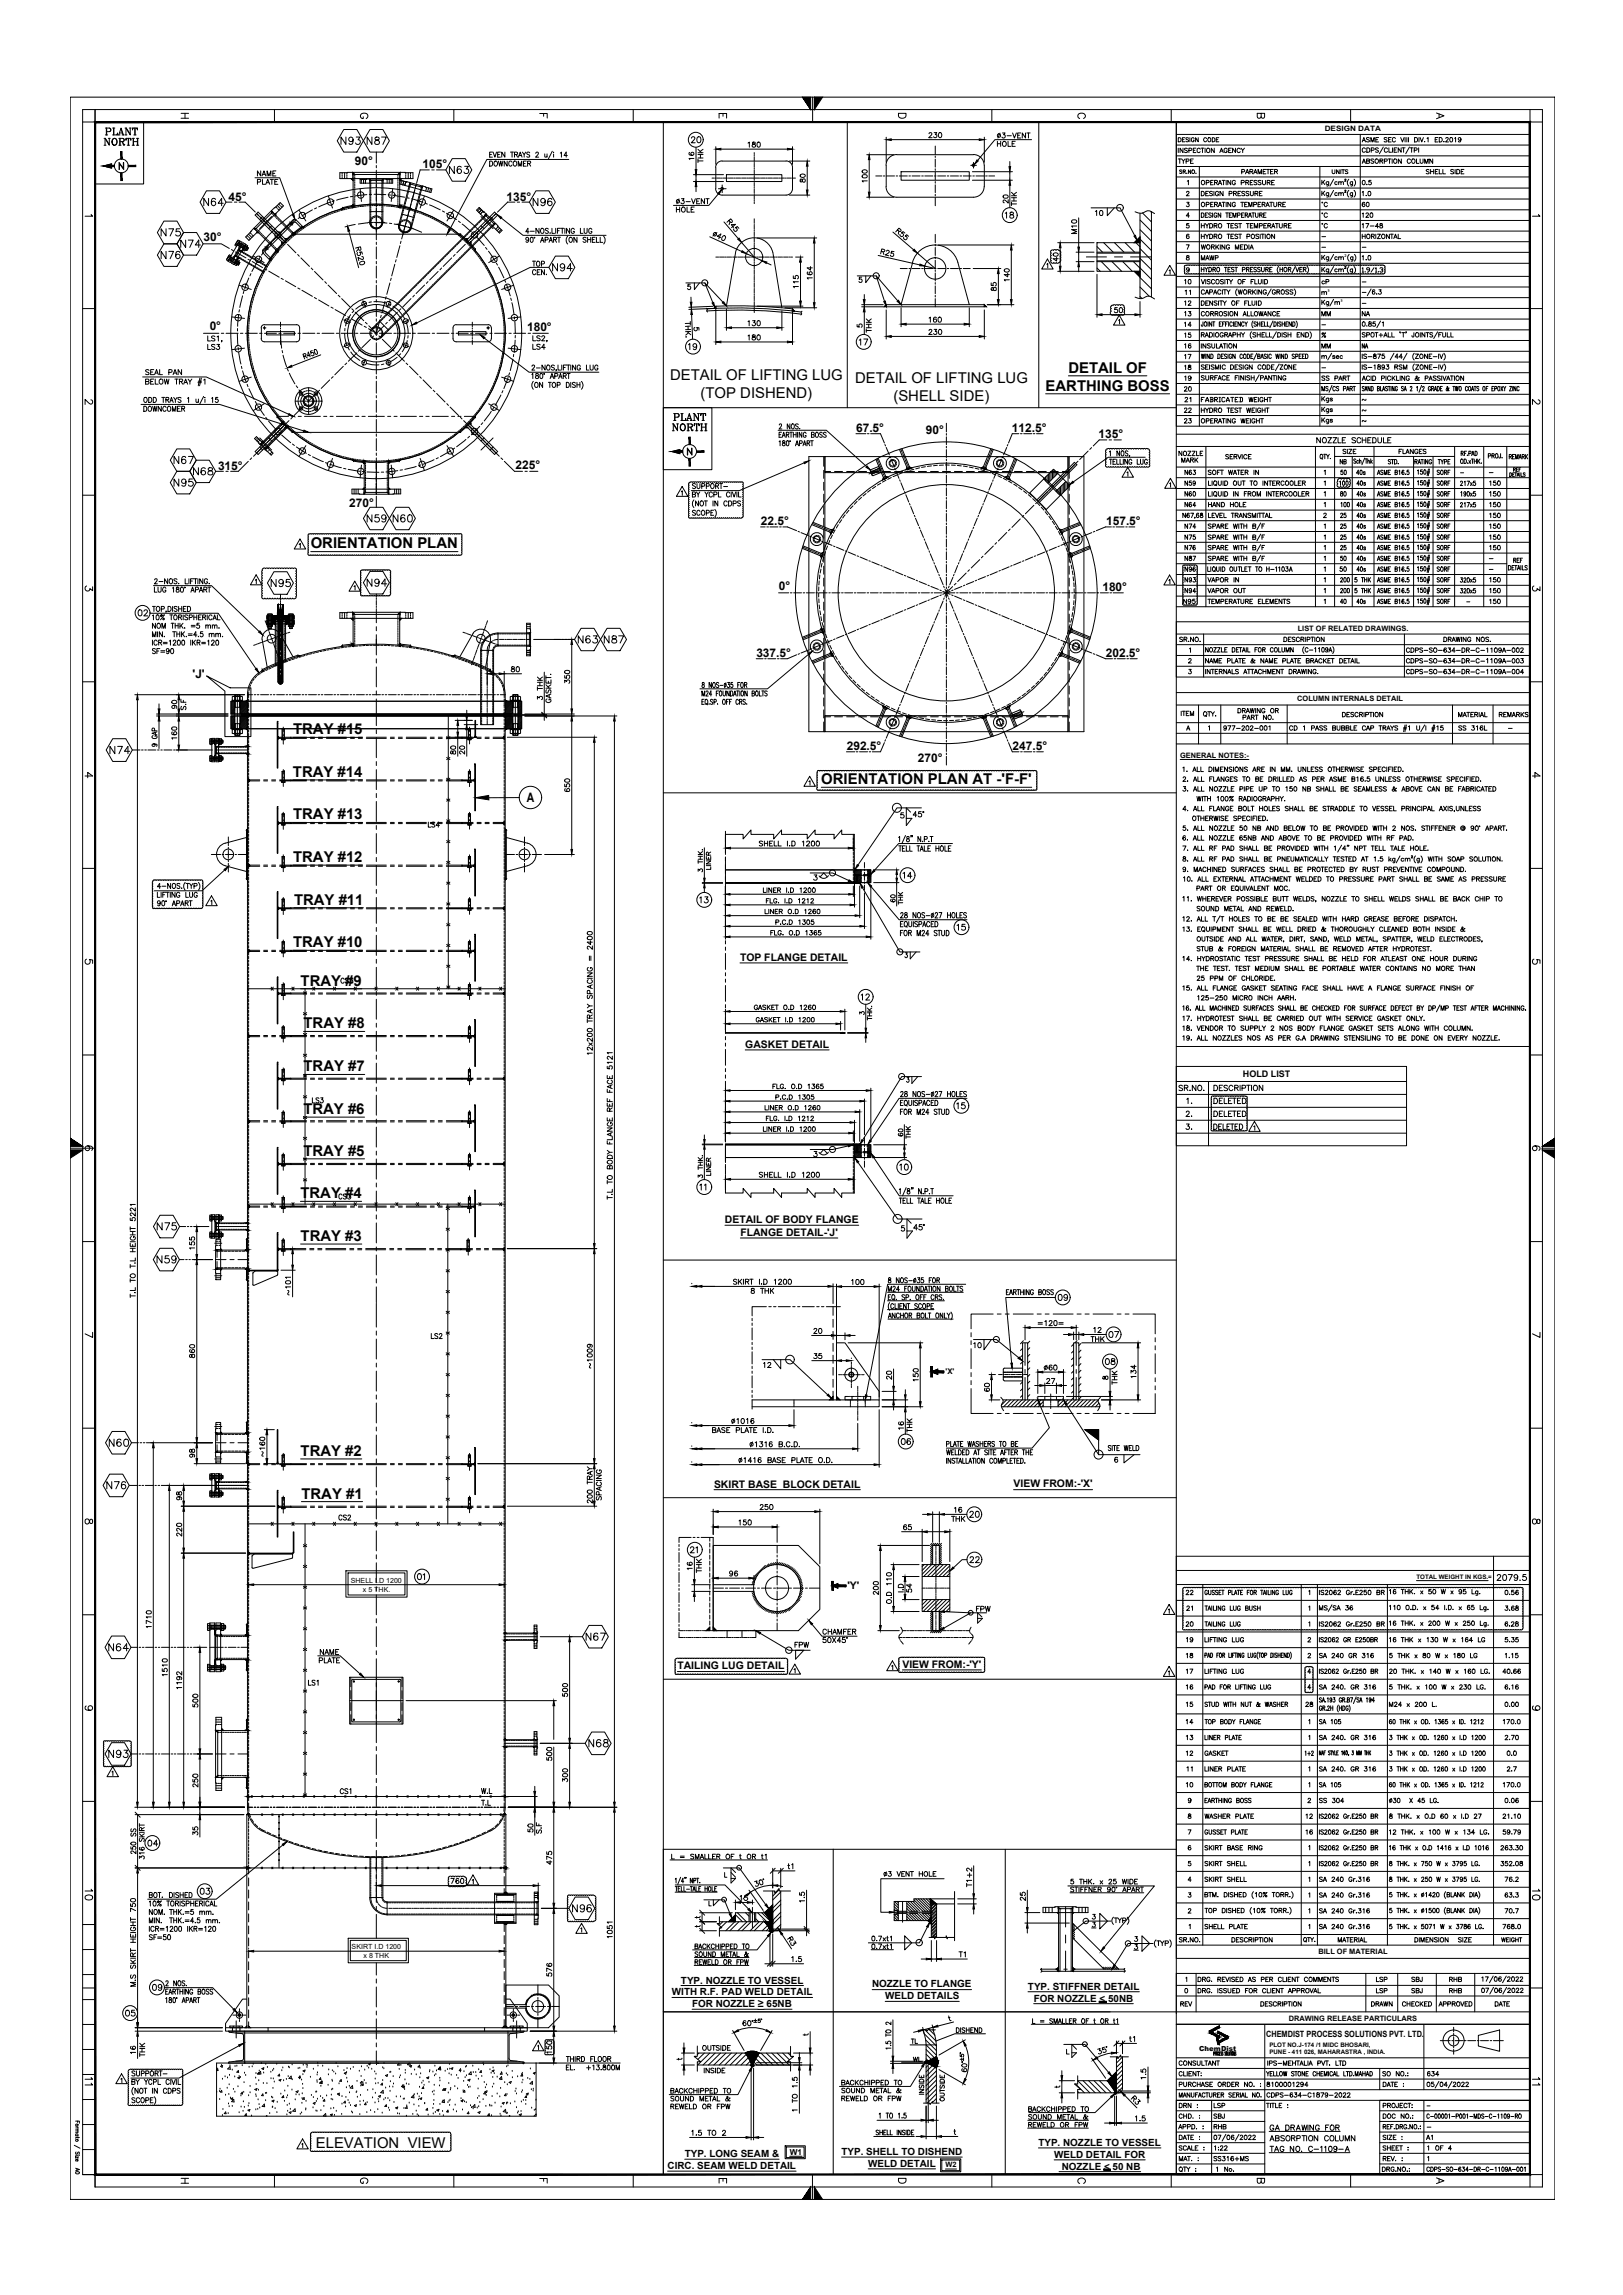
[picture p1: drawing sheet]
<svg xmlns="http://www.w3.org/2000/svg" width="420mm" height="594mm" viewBox="0 0 420 594" stroke-linecap="round" stroke-linejoin="round" font-family="sans-serif">
<defs><g id="words">
<g font-size="5.3">
<text x="40.9" y="62.4">N75</text>
<text x="44.1" y="121.4">N67</text>
<text x="94.2" y="136.5">N59</text>
<text x="100.9" y="136.5">N60</text>
<text x="94.2" y="153.1">N94</text>
<text x="27.5" y="196.5">N74</text>
<text x="27.5" y="375.7">N60</text>
<text x="400" y="493.2" transform="rotate(-90 400 493.2)">10</text>
</g>
<g font-size="4.9">
<text x="26.5" y="36">PLANT</text>
<text x="87.5" y="38.5">N93</text>
<text x="94.2" y="38.5">N87</text>
<text x="115.4" y="46.2">N63</text>
<text x="51.9" y="54.3">N64</text>
<text x="137.2" y="54.3">N96</text>
<text x="259.3" y="57.9">18</text>
<text x="45.9" y="65.3">N74</text>
<text x="40.9" y="68.1">N76</text>
<text x="142.2" y="71.3">N94</text>
<text x="221.5" y="90.7">17</text>
<text x="173.6" y="110.1">PLANT</text>
<text x="49" y="124.2">N68</text>
<text x="44.1" y="127">N95</text>
<text x="69.1" y="153.1">N95</text>
<text x="148.9" y="167.6">N63</text>
<text x="155.6" y="167.6">N87</text>
<text x="39.9" y="319.6">N75</text>
<text x="39.9" y="328.1">N59</text>
<text x="273" y="338">09</text>
<text x="285.4" y="354.5">08</text>
<text x="26.8" y="386.6">N76</text>
<text x="250.1" y="394.1">20</text>
<text x="181.7" y="403.2" transform="rotate(-90 181.7 403.2)">21</text>
<text x="107.2" y="410.3">01</text>
<text x="151" y="425.8">N67</text>
<text x="27.2" y="428.6">N64</text>
<text x="151.7" y="453.3">N68</text>
<text x="27.2" y="456.1">N93</text>
<text x="25" y="493.2" transform="rotate(-90 25 493.2)">10</text>
<text x="147.5" y="496">N96</text>
<text x="25" y="540.8" transform="rotate(-90 25 540.8)">11</text>
<text x="395.8" y="540.8">11</text>
</g>
<g font-size="4.4">
<text x="178.2" y="38.1">20</text>
<text x="282.6" y="57.1">10</text>
<text x="309.4" y="77.6" transform="rotate(-90 309.4 77.6)">11</text>
<text x="177.4" y="91.7">19</text>
<text x="309.4" y="97" transform="rotate(-90 309.4 97)">18</text>
<text x="309.4" y="99.8" transform="rotate(-90 309.4 99.8)">19</text>
<text x="341.1" y="110.8">Kgs</text>
<text x="305.9" y="124.2">N63</text>
<text x="346.1" y="124.2">50</text>
<text x="305.9" y="127">N59</text>
<text x="346.1" y="129.8">80</text>
<text x="384.9" y="127">150</text>
<text x="305.9" y="149.2">N96</text>
<text x="346.1" y="149.2">50</text>
<text x="21.2" y="154.2">3</text>
<text x="384.9" y="152">150</text>
<text x="395.8" y="154.2">3</text>
<text x="34.9" y="160.5">02</text>
<text x="21.2" y="202.5">4</text>
<text x="395.8" y="202.5">4</text>
<text x="232.8" y="228.6">14</text>
<text x="180.3" y="234.9">13</text>
<text x="246.9" y="242">15</text>
<text x="21.2" y="250.8">5</text>
<text x="395.8" y="250.8">5</text>
<text x="87.5" y="255.8">CS5</text>
<text x="221.9" y="260">12</text>
<text x="80.1" y="286.8">LS3</text>
<text x="309.7" y="286.8" transform="rotate(-90 309.7 286.8)">1.</text>
<text x="246.9" y="288.2">15</text>
<text x="306.2" y="290.3">2.</text>
<text x="306.2" y="293.5">3.</text>
<text x="21.2" y="299.2">6</text>
<text x="395.8" y="299.2">6</text>
<text x="232.1" y="304.1">10</text>
<text x="183.8" y="309.4" transform="rotate(-90 183.8 309.4)">11</text>
<text x="21.2" y="347.5">7</text>
<text x="110.8" y="347.8">LS2</text>
<text x="286.1" y="347.5">07</text>
<text x="395.8" y="347.5">7</text>
<text x="196.8" y="355.2">12</text>
<text x="188.4" y="369.7">1016</text>
<text x="232.5" y="375">06</text>
<text x="21.2" y="395.8">8</text>
<text x="86.8" y="394.8">CS2</text>
<text x="395.8" y="395.8">8</text>
<text x="250.1" y="405.7">22</text>
<text x="386.6" y="410.3">2079.5</text>
<text x="251.9" y="418.4">FPW</text>
<text x="306.2" y="414.2">22</text>
<text x="306.2" y="443.1">15</text>
<text x="337.3" y="443.1">28</text>
<text x="306.2" y="455.8">12</text>
<text x="87.1" y="465.7">CS1</text>
<text x="306.2" y="463.9">10</text>
<text x="37.4" y="479.1">04</text>
<text x="50.8" y="491.4">03</text>
<text x="296" y="505.9" transform="rotate(-90 296 505.9)">3 3</text>
<text x="364.4" y="514.3">SBJ</text>
<text x="374.3" y="514.3">RHB</text>
<text x="38.5" y="516.5">09</text>
<text x="304.8" y="520.7">REV</text>
<text x="31.8" y="523.2">05</text>
<text x="313.3" y="552.4">RHB</text>
<text x="92.4" y="566.6">G</text>
<text x="278" y="566.6">C</text>
<text x="371.1" y="566.6">A</text>
</g>
<g font-size="4">
<text x="45.9" y="31.7">H</text>
<text x="92.4" y="31.7">G</text>
<text x="139" y="31.7">F</text>
<text x="185.2" y="31.7">E</text>
<text x="231.8" y="31.7">D</text>
<text x="278" y="31.7">C</text>
<text x="324.6" y="31.7">B</text>
<text x="304.1" y="43.4">TYPE</text>
<text x="351.7" y="49">0.5</text>
<text x="341.1" y="54.7">°C</text>
<text x="341.1" y="57.5">°C</text>
<text x="351.7" y="54.7">60</text>
<text x="351.7" y="57.5">120</text>
<text x="351.7" y="60.3">17-48</text>
<text x="310.1" y="68.4">MAWP</text>
<text x="305.9" y="74.8">10</text>
<text x="341.1" y="74.8">cP</text>
<text x="341.1" y="77.6">m³</text>
<text x="305.9" y="82.9">13</text>
<text x="341.1" y="82.9">MM</text>
<text x="351.7" y="82.9">NA</text>
<text x="305.9" y="85.7">14</text>
<text x="305.9" y="88.5">15</text>
<text x="341.1" y="88.5">%</text>
<text x="305.9" y="91.4">16</text>
<text x="305.9" y="94.2">17</text>
<text x="341.1" y="91.4">MM</text>
<text x="351.7" y="91.4">NA</text>
<text x="21.2" y="105.8">2</text>
<text x="305.9" y="105.1">21</text>
<text x="305.9" y="107.9">22</text>
<text x="395.8" y="105.8">2</text>
<text x="305.9" y="110.8">23</text>
<text x="346.1" y="121.4">NB</text>
<text x="305.9" y="132.3">N64</text>
<text x="305.9" y="137.9">N74</text>
<text x="346.1" y="135.1">25</text>
<text x="346.1" y="137.9">25</text>
<text x="350.3" y="132.3">40s</text>
<text x="350.3" y="135.1">40s</text>
<text x="350.3" y="137.9">40s</text>
<text x="384.9" y="132.3">150</text>
<text x="384.9" y="135.1">150</text>
<text x="384.9" y="137.9">150</text>
<text x="305.9" y="140.8">N75</text>
<text x="305.9" y="143.6">N76</text>
<text x="346.1" y="140.8">25</text>
<text x="346.1" y="143.6">25</text>
<text x="350.3" y="140.8">40s</text>
<text x="350.3" y="143.6">40s</text>
<text x="384.9" y="140.8">150</text>
<text x="384.9" y="143.6">150</text>
<text x="305.9" y="146.4">N87</text>
<text x="346.1" y="146.4">50</text>
<text x="350.3" y="146.4">40s</text>
<text x="390.9" y="146.8">REF</text>
<text x="305.9" y="154.5">N94</text>
<text x="346.1" y="154.5">200</text>
<text x="384.9" y="154.5">150</text>
<text x="305.5" y="157.3">N95</text>
<text x="346.1" y="157.3">40</text>
<text x="384.9" y="157.3">150</text>
<text x="306.2" y="190.1">A</text>
<text x="110.1" y="215.2">LS4</text>
<text x="86.8" y="311.5">CS3</text>
<text x="251.2" y="350">10</text>
<text x="306.2" y="418">21</text>
<text x="306.2" y="422.3">20</text>
<text x="205" y="427.6">FPW</text>
<text x="306.2" y="430.4">18</text>
<text x="306.2" y="426.2">19</text>
<text x="306.2" y="434.3">17</text>
<text x="21.2" y="443.8">9</text>
<text x="306.2" y="438.5">16</text>
<text x="395.8" y="443.8">9</text>
<text x="306.2" y="447.3">14</text>
<text x="306.2" y="451.6">13</text>
<text x="306.2" y="459.7">11</text>
<text x="389.1" y="459.7">2.7</text>
<text x="337.3" y="472">12</text>
<text x="337.3" y="475.9">16</text>
<text x="306.6" y="488.2">4</text>
<text x="285" y="500.2" transform="rotate(-90 285 500.2)">3 3</text>
<text x="355.6" y="517.2">LSP</text>
<text x="364.4" y="517.2">SBJ</text>
<text x="374.3" y="517.2">RHB</text>
<text x="234.9" y="530.2">TL</text>
<text x="235.7" y="534.8">WL</text>
<text x="368.7" y="538.7">634</text>
<text x="313.3" y="546.8">LSP</text>
<text x="313.3" y="549.6">SBJ</text>
<text x="327.7" y="555.3">ABSORPTION COLUMN</text>
<text x="368.3" y="554.9">A1</text>
<text x="45.9" y="566.2">H</text>
<text x="139" y="566.2">F</text>
<text x="185.2" y="566.2">E</text>
<text x="231.8" y="566.2">D</text>
<text x="324.6" y="566.2">B</text>
</g>
<g font-size="3.9">
<text x="173.5" y="98.3">DETAIL OF LIFTING LUG</text>
<text x="221.4" y="99.1">DETAIL OF LIFTING LUG</text>
<text x="270.7" y="101.1">EARTHING BOSS</text>
<text x="276.6" y="96.5">DETAIL OF</text>
<text x="181.4" y="103">(TOP DISHEND)</text>
<text x="231.3" y="103.7">(SHELL SIDE)</text>
<text x="80.4" y="141.9">ORIENTATION PLAN</text>
<text x="75.9" y="190">TRAY #15</text>
<text x="75.8" y="201.1">TRAY #14</text>
<text x="212.6" y="203">ORIENTATION PLAN AT -'F-F'</text>
<text x="75.9" y="212.1">TRAY #13</text>
<text x="75.9" y="223.1">TRAY #12</text>
<text x="76.1" y="234.2">TRAY #11</text>
<text x="75.9" y="245.2">TRAY #10</text>
<text x="77.8" y="255.1">TRAY #9</text>
<text x="78.6" y="266.2">TRAY #8</text>
<text x="78.6" y="277.3">TRAY #7</text>
<text x="78.5" y="288.4">TRAY #6</text>
<text x="78.5" y="299.1">TRAY #5</text>
<text x="77.8" y="310.2">TRAY #4</text>
<text x="77.8" y="321.2">TRAY #3</text>
<text x="77.8" y="376.9">TRAY #2</text>
<text x="78" y="387.9">TRAY #1</text>
<text x="81.8" y="556">ELEVATION VIEW</text>
</g>
<g font-size="3.5">
<text x="390.9" y="123.1">REF</text>
<text x="43.7" y="184.5">90</text>
</g>
<text font-size="3.4" x="136.4" y="207.7">A</text>
<g font-size="3.1">
<text x="91.9" y="42.8">90°</text>
<text x="109.4" y="43.5">105°</text>
<text x="177.4" y="42.7">16</text>
<text x="59.2" y="52.1">45°</text>
<text x="131.2" y="51.9">135°</text>
<text x="21.2" y="57.1">1</text>
<text x="395.8" y="57.1">1</text>
<text x="52.7" y="62.4">30°</text>
<text x="54.3" y="85.5">0°</text>
<text x="136.5" y="85.6">180°</text>
<text x="351.7" y="104.8">~</text>
<text x="351.7" y="107.6">~</text>
<text x="221.6" y="111.8">67.5°</text>
<text x="239.7" y="112.2">90°</text>
<text x="262" y="111.8">112.5°</text>
<text x="284.4" y="113.5">135°</text>
<text x="351.7" y="110.4">~</text>
<text x="56.4" y="121.7">315°</text>
<text x="133.5" y="121.5">225°</text>
<text x="90.4" y="131.4">270°</text>
<text x="197" y="135.9">22.5°</text>
<text x="286.4" y="135.9">157.5°</text>
<text x="201.6" y="152.7">0°</text>
<text x="285.4" y="153">180°</text>
<text x="195.8" y="170">337.5°</text>
<text x="286.3" y="170">202.5°</text>
<text x="49.8" y="175.6">'J'</text>
<text x="219.2" y="194.1">292.5°</text>
<text x="237.6" y="197.2">270°</text>
<text x="262.1" y="194.1">247.5°</text>
<text x="284.7" y="346.1" transform="rotate(-90 284.7 346.1)">12</text>
<text x="248.7" y="392.6" transform="rotate(-90 248.7 392.6)">16</text>
<text x="177.1" y="407.5">16</text>
<text x="32.8" y="532.7">16</text>
</g>
<g font-size="2.7">
<text x="191.6" y="248.7">TOP FLANGE DETAIL</text>
<text x="192.9" y="271.2">GASKET DETAIL</text>
<text x="187.7" y="316.6">DETAIL OF BODY FLANGE</text>
<text x="191.7" y="319.9">FLANGE DETAIL-'J'</text>
<text x="184.8" y="385.1">SKIRT BASE BLOCK DETAIL</text>
<text x="262.4" y="385">VIEW FROM:-'X'</text>
<text x="219.4" y="411.3">'Y'</text>
<text x="233.6" y="431.7">VIEW FROM:-'Y'</text>
<text x="175.4" y="432.1">TAILING LUG DETAIL</text>
</g>
<g font-size="2.6">
<text x="341.1" y="62.4">-</text>
<text x="341.1" y="65.3">-</text>
<text x="351.7" y="65.3">-</text>
<text x="351.7" y="74.1">-</text>
<text x="351.7" y="79.7">-</text>
<text x="341.1" y="85.4">-</text>
<text x="341.1" y="96.3">-</text>
<text x="377.1" y="123.5">-</text>
<text x="384.5" y="123.5">-</text>
<text x="384.5" y="145.7">-</text>
<text x="384.5" y="148.5">-</text>
<text x="378.9" y="157">-</text>
<text x="389.5" y="189.8">-</text>
<text x="176.3" y="513.5">TYP. NOZZLE TO VESSEL</text>
<text x="225.8" y="514.5">NOZZLE TO FLANGE</text>
<text x="266.1" y="515">TYP. STIFFNER DETAIL</text>
<text x="174" y="516.5">WITH R.F. PAD WELD DETAIL</text>
<text x="179.2" y="519.6">FOR NOZZLE ≥ 65NB</text>
<text x="229.2" y="517.6">WELD DETAILS</text>
<text x="267.6" y="518.1">FOR NOZZLE &lt; 50NB</text>
<text x="368.7" y="546.5">-</text>
<text x="368.7" y="551.7">-</text>
<text x="217.9" y="557.8">TYP. SHELL TO DISHEND</text>
<text x="268.8" y="555.5">TYP. NOZZLE TO VESSEL</text>
<text x="172.8" y="561.5">CIRC. SEAM WELD DETAIL</text>
<text x="177.3" y="558.4">TYP. LONG SEAM &amp;</text>
<text x="224.8" y="560.9">WELD DETAIL</text>
<text x="272.9" y="558.5">WELD DETAIL FOR</text>
<text x="274.9" y="561.6">NOZZLE &lt; 50 NB</text>
</g>
<text font-size="2.3" x="321.7" y="278.8">HOLD LIST</text>
<text font-size="2.2" x="327.8" y="527.3">CHEMDIST PROCESS SOLUTIONS PVT. LTD.</text>
<text font-size="2.1" x="204.4" y="557.7">W1</text>
<text font-size="2" x="244.8" y="355.7">'X'</text>
<g font-size="1.9">
<text x="343" y="33.9">DESIGN DATA</text>
<text x="336" y="163.2">LIST OF RELATED DRAWINGS.</text>
<text x="335.8" y="181.6">COLUMN INTERNALS DETAIL</text>
<text x="305.5" y="196.2">GENERAL NOTES:-</text>
<text x="341.3" y="505.9">BILL OF MATERIAL</text>
<text x="333.6" y="523.1">DRAWING RELEASE PARTICULARS</text>
<text x="244.7" y="561">W2</text>
</g>
<g font-size="1.8">
<text x="348" y="67.2">²</text>
<text x="343.6" y="76.2">³</text>
<text x="347" y="78.8">³</text>
<text x="90.8" y="409.7">SHELL I.D 1200</text>
<text x="94" y="412.1">x 5 THK.</text>
<text x="91" y="504.6">SKIRT I.D 1200</text>
<text x="94.1" y="506.8">x 8 THK</text>
<text x="310.4" y="530.8">ChemDist</text>
</g>
<g font-size="1.6">
<text x="366.7" y="408.8">TOTAL WEIGHT IN KGS.=</text>
<text x="328.6" y="529.8">PLOT NO.J-174 /1 MIDC BHOSARI,</text>
<text x="328.6" y="531.7">PUNE - 411 026, MAHARASTRA , INDIA.</text>
</g>
</g></defs>
<!-- layer: DIM -->
<g fill="none" stroke="#000" stroke-width=".26">
<path d="M134.5 206.5h-8"/>
<circle cx="137.3" cy="206.4" r="2.9"/>
</g>
<path d="M123.1 206.5l3.4-.6v1.2z" fill="#000" stroke="#000" stroke-width=".26"/>
<!-- layer: CENTER -->
<g fill="none" stroke="#000" stroke-width=".26">
<path d="M97.4 39.4v2.8M195.3 39.5v.5M242.1 37.8v2.2M60.7 52.3h.6M61.9 52.3h1.6l2.6 2.6M66.4 55.3l7.7 7.6M70.3 56l-3.1 3.2M70.9 59.7l2.2 2.2M71.8 53.2l.8 .9M72.9 60l-2.2 2.2M73.8 59.2l-.5 .4M75 57.4l.8 .9"/>
<path d="M75.1 57.9l.4 .4M75.5 57.5l.3 .4M76.7 56.9l-2.4 1.9M77.4 54.4l1.8 2.8M77.7 56.2l-.5 .4M80.9 54.3l-2.7 1.6M82 53.8l-.6 .3M85 50.8l1.1 3M85.4 52.4l-2.9 1.2M86.5 52l-.5 .2M89.2 44.7v1.5M90.1 51.1l-3 .7"/>
<path d="M91.3 50.8l-.6 .1M93.2 48.9l.4 3.3M94.1 46.4v1M95 50.4l-3.1 .3M95.2 57.7l-2.4 .3M95.3 57.6h1M95.6 50.3h.6M96.4 57.6l-.5 .1M96.5 57.6h.2M96.8 50.3l3.1 .1M96.9 57.6h1.1M97.1 57.6l3.1 .1"/>
<path d="M97.4 42.8v.6M97.4 44.1v3.1M97.4 47.2v.3M97.4 47.7v1M97.4 48.9v3.2M97.4 52.2v.2M97.4 52.6v1M97.4 53.8v3.6M97.4 57.6v1M97.4 58.8v3.3M98.1 57.6h.3M98.6 57.6h1"/>
<path d="M100.5 50.4l.6 .1M100.8 46.4v1M100.8 57.8l.6 .1M101.7 48.9l-.4 3.3M101.7 50.5l3 .6M102 58l3 .6M102.8 58l1 .3M103.9 58.3l.3 .1M104.4 58.4l.9 .3M104.5 46.9l-.2 1M104.5 59.8v.1M104.8 58.8l-.8 3"/>
<path d="M104.9 58.5l-.3 1.1M105 58.2l-.1 .2M105.1 57.6l-.1 .7M105.3 57l-.3 1M105.3 51.2l.6 .1M105.4 56.6l-.1 .2M105.6 58.8h.2M105.6 58.8l.6 .2M105.7 44.7v1.5M105.7 55.4l-.2 .9M105.8 54.9v.3M106 58.9l.9 .2"/>
<path d="M106.1 54l-.8 3M106.1 53.8l-.2 1M106.3 53.4l-.1 .2M106.4 52.8l-.2 .6M106.5 51.5l3 .9M106.6 52.2l-.3 1M106.7 51.8l-.1 .2M106.8 59.2l2.3 .9M107 50.6l-.3 1M107.1 50.2v.2M107.4 49.2l-.8 3M107.4 49l-.2 1"/>
<path d="M107.5 48.6v.2M107.7 48l-.2 .6M107.8 47.7l-.2 .7M109.9 50.8l-1.1 3M110 52.6l.6 .2M111 48.6l-.3 1M111.1 44h-2.3l-1 3.5M111.2 53l2.8 1.3M111.8 44h.6M113 44h2.4M114.5 54.6l.6 .3M115.6 55.2l2.6 1.7"/>
<path d="M117.4 54.4l-1.7 2.8M118.7 57.2l.5 .4M119.6 58l2.4 2M124.5 56l3.1 3.2M124.6 54.4l-.6 .6M124.9 58.9l-.5 .4M128.4 55.4l-.5 .4M128.4 55.3l-7.5 7.5M129.3 59.1l-.6 .6M131.4 52.3h1.9M131.4 52.3l-2.6 2.6M133.9 52.3h.6"/>
<path d="M135.1 52.3h1.9M184.3 46.1h.6M185.1 46.1h.2M185.5 46.1h1M186 48.9h.7M186.7 46.1h.3M186.9 48.9h.2M187 47.9v.7M187 48.8v.2M187 49.2v.7M187.2 46.1h1M187.3 48.9h.7"/>
<path d="M188.4 46.1h.2M188.8 46.1h1M190 46.1h.3M190.5 46.1h1M191.7 46.1h.2M192.1 46.1h1M193.4 46.1h.2M193.8 46.1h1M195 46.1h.2M195.3 40.2v.2M195.3 40.6v1.1M195.3 41.9v.2"/>
<path d="M195.3 42.3v1M195.3 43.5v.2M195.3 43.9v1.1M195.3 45.2v.2M195.3 45.6v1M195.3 46.8v.2M195.3 47.2v1.1M195.3 48.5v.2M195.3 48.9v1M195.3 50.1v.2M195.3 50.5v1.1M195.3 51.8v.2"/>
<path d="M195.3 52.2v.5M195.3 56.6v1.1M195.3 57.9v.2M195.3 58.3v1.1M195.3 59.6v.2M195.3 60v1M195.4 46.1h1.1M196.7 46.1h.2M197.1 46.1h1M198.3 46.1h.2M198.7 46.1h1.1M200 46.1h.2"/>
<path d="M200.4 46.1h1M201.6 46.1h.3M202.1 46.1h1M203.3 46.1h.2M203.7 46.1h1M204.9 46.1h.3M205.4 46.1h.5M226.7 45.6h1.6M228.7 45.6h.4M229.5 45.6h2.1M232 45.6h.4M232.8 45.6h2.1"/>
<path d="M235.3 45.6h.4M236.1 45.6h2.1M238.6 45.6h.4M239.4 45.6h2.1M241.9 45.6h.4M242.1 40.4v.4M242.1 41.2v2.1M242.1 43.7v.4M242.1 44.5v2.1M242.1 47v.4M242.1 47.8v2.1M242.1 50.3v.4"/>
<path d="M242.1 51.1v2.2M242.8 45.6h2M245.2 45.6h.4M246.1 45.6h2M248.5 45.6h.4M249.4 45.6h2M251.3 42.8h1.5M251.9 45.6h.3M252 42v1.5M252.7 45.6h2M255.2 45.6h.4M256 45.6h1.5"/>
<path d="M52.6 63.1h4.7l2.1 1.2M59 66.6l2.9 1.7M59.9 64.6l.5 .3M60.9 67.7l.2 .2M61 65.2l2.7 1.6M61.1 67.8l.5 .3M61.2 62.8l2.9 1.7M61.7 63.1l.5 .3M61.9 73.8l3.1 1.1M62.5 63.6l.8 .5M62.8 76.6l-.7 3M63.1 75.4l-.1 .6"/>
<path d="M63.3 64l.5 .3M64.2 67.1l.5 .3M64.3 60.6l.9 .9M64.4 72l-1.1 2.8M65 70.8l-.3 .6M65.3 67.7l2.7 1.6M65.5 66.3l2.9 1.7M66.7 67.6l-1.5 2.7M67.4 66.5l-.4 .6M68.5 69.6l.6 .3M68.6 63.8l.8 .8M68.7 64.3l.4 .3"/>
<path d="M69.1 63.9l.3 .4M69.5 63.6l-1.8 2.4M69.6 70.2l2.7 1.6M70.3 62.7l-.4 .4M72.8 72.1l.5 .2M73.5 62.4l.5 .4M73.9 72.7l2.7 1.5M74.4 63.2l2.2 2.2M77.1 65.9l.4 .4M77.1 74.5l.6 .3M77.9 66.8l2.2 2.2M78.2 75.1l2.7 1.6"/>
<path d="M80.6 69.4l.4 .5M81.4 77l.5 .3M81.4 70.3l2.2 2.2M82.5 77.6l2.6 1.6M84.1 72.9l.4 .5M84.9 73.8l2.2 2.2M85.7 79.5l.5 .3M87.6 76.4l.4 .5M88.4 77.3l2.2 2.2M91.1 79.9l.4 .4M94 77.9l.6 1.6M94.9 78.5l-1.9 .8-.9 .7"/>
<path d="M96.2 78.1l-.7 .2M96.8 78.1h1.8l1.4 .3M97.4 62.7v.6M97.4 63.9v3.1M97.4 67.6v.7M97.4 68.9v3.1M97.4 72.6v.6M97.4 73.8v3.2M97.4 77.6v.6M97.4 78.8v3.1M99.7 78l-.8 3M100 76.8l-.2 .6"/>
<path d="M100.6 78.7l.5 .3M100.9 77.9l-.6 1.6M100.9 73.2l-.8 3M101.3 72l-.2 .6M101.7 79.2l1.1 .9 1.3 1.3M102.2 68.4l-.8 3M102.5 67.2l-.1 .6M103.5 63.6l-.8 3M103.8 79.9l-.5 .4M103.8 62.4l-.2 .6M104.5 60.2l-.3 .6M106.4 77.3l-2.2 2.2"/>
<path d="M107.3 76.4l-.4 .5M109.9 73.8l-2.2 2.2M110.8 72.9l-.4 .5M113.4 70.3l-2.2 2.2M114.3 69.4l-.4 .5M116.9 66.8l-2.2 2.2M117.8 65.9l-.4 .4M120.5 63.2l-2.2 2.2M122.4 60.4l.5 .4M123.3 61.3l2.1 2.2M125.7 64.1l.4 .5M126.5 65l1.7 2.6"/>
<path d="M128.5 68.1l.3 .5M129.1 69.2l1.3 2.7M129.3 66.3l-2.8 1.7M130.7 72.5l.2 .6M131.1 73.7l1 2.9M132.2 77.2l.2 .6M132.5 78.4l.6 3M133 73.8l-3.1 1.1M185.3 66.5h.6M186 66.5h.2M186.5 66.5h1M187.7 66.5h.2"/>
<path d="M188.1 66.5h1.1M189.4 66.5h.1M189.8 66.5h1M191 66.5h.2M191.4 66.5h1.1M192.7 66.5h.2M193.1 66.5h1M194.3 66.5h.2M194.7 66.5h1.1M195.3 61.2v.2M195.3 61.6v1.1M195.3 62.9v.2"/>
<path d="M195.3 63.3v1M195.3 64.5v.2M195.3 64.9v1.1M195.3 66.2v.2M195.3 66.6v1M195.3 67.8v.2M195.3 68.2v1.1M195.3 69.5v.2M195.3 69.9v1.1M195.3 71.1v.2M195.3 71.5v1.1M195.3 72.8v.2"/>
<path d="M195.3 73.2v1.1M195.3 74.5v.2M195.3 74.8v1.1M195.3 76.1v.2M195.3 76.5v1.1M195.3 77.8v.2M195.3 78.2v1M195.3 79.4v.2M195.3 79.8v1.1M196 66.5h.2M196.4 66.5h1M197.6 66.5h.2"/>
<path d="M198 66.5h1.1M199.3 66.5h.2M199.7 66.5h1M200.9 66.5h.2M201.4 66.5h1M202.6 66.5h.2M203 66.5h1M204.2 66.5h.2M204.7 66.5h.5M233.1 69.5h1.8M235.3 69.5h.4M236.1 69.5h2.1"/>
<path d="M238.6 69.5h.4M239.4 69.5h2.1M241.9 69.5h.4M242.1 60.7v2.1M242.1 63.2v.4M242.1 64.1v2M242.1 66.5v.4M242.1 67.4v2M242.1 69.9v.4M242.1 70.7v2M242.1 73.2v.4M242.1 74v2"/>
<path d="M242.1 76.5v.4M242.1 77.3v2.1M242.8 69.5h2M245.2 69.5h.4M246.1 69.5h2M248.5 69.5h.4M249.4 69.5h1.8M281.2 66.5h5.2M288.5 66.5h2.1M292.7 66.5h5.2M52.7 86.3h4M57.3 86.3h.6"/>
<path d="M58.5 86.3h3.2M60 82l3.3 .4M61.4 86.3l.2 3.1M61.5 85v.7M61.7 90v.6M61.8 81.4l-.3 3.1M61.8 91.2l.6 3M62 80.2l-.1 .6M62.2 86.3h.7M62.5 94.8l.1 .6M62.8 96l1 2.9M63.3 90.1l-3.3 .4"/>
<path d="M63.5 86.3h3.1M64 99.5l.2 .6M65 97.6l-3.1 1.1M67.2 86.3h.6M68.1 84.9h.7M68.5 86.3h3.1M68.5 84.5v.8M72.2 86.3h.6M72.6 86.3l.3 3.8M72.6 83.4v1.2M72.6 84.9v.3M72.6 85.5v1.5"/>
<path d="M72.6 87.4v.3M72.6 88v1.2M73 90.7l.2 .6M73.3 91.9l.9 3M73.4 86.3h3.1M74.4 95.5l.2 .6M74.9 96.6l1.4 2.8M76.7 99.9l.4 .5M77.1 86.3h.7M78.4 86.3h3.1M82.1 86.3h.6M83.4 86.3h3.1"/>
<path d="M85.4 98.3l-2.2 2.2M86.2 97.5l-.4 .4M86.8 80.1l2.7 1.6M87.1 86.3h.6M88.3 86.3h3.1M88.9 94.8l-2.2 2.2M89 82.8l1.6 .7M89.2 86.3l.1 1.2 .5 2M89.3 85v.6M89.8 94l-.5 .4M90 82l.5 .3M90.1 90l.3 .6"/>
<path d="M90.6 89.1l-1.6 .6M90.8 81.4a6.5 6.5 0 0 0-1.3 3M90.8 91.1l1.2 1.4 1.1 .8M91.1 82.6l2.6 1.6M91.6 80.5l-.4 .4M92 80.8l2.2 2.2M92 86.3h.6M92.4 91.4l-2.2 2.1M93.2 90.5l-.4 .4M93.3 86.3h3.1M93.7 93.6l.6 .3M94.3 84.5l.5 .3"/>
<path d="M94.6 83.4l.5 .5M94.6 93l-.6 1.7M94.9 94.1l1.4 .3h1.8M95.5 84.3l2.2 2.2M95.9 87.8l-2.2 2.2M96.7 87l-.4 .4M97 86.3h.6M97.4 82.6v.5M97.4 83.8v3.1M97.4 87.5v.6M97.4 88.7v3.1M97.4 92.5v.6"/>
<path d="M97.4 93.7v3.1M97.4 97.4v.6M97.4 98.7v3.1M98.1 87l.5 .4M98.2 86.3h3.2M98.4 82.8l-1 3.5-2-1.2M98.7 81.6l-.2 .6M99 87.8l2.2 2.2M99.4 94.2l-.7 .2M99.4 84.3l-2.2 2.2M100.3 83.4l-.5 .5M100.3 93l.6 1.7"/>
<path d="M101.6 90.5l.4 .4M102 86.3h.6M102.5 91.4l2.2 2.1M102.8 92.5l-1.9 1.3-.9 .3M102.9 80.8l-2.2 2.2M103.2 86.3h3.1M103.7 91.6l-.4 .4M104.2 89.1l1.6 .6M104.5 82l.2 .6M105 83.1l.6 2 .1 1.2M105.1 94l.5 .4M105.4 88.1l-.5 1.6-.8 1.4"/>
<path d="M105.6 86.9v.6M105.8 82.8l-1.6 .7M106 94.8l2.2 2.2M106.9 86.3h.6M108.2 86.3h3.1M108.6 97.5l.5 .4M109.5 98.3l2.2 2.2M111.9 86.3h.6M113.1 86.3h3.1M116.9 86.3h.6M118.1 86.3h3.1M121.8 86.3h.6"/>
<path d="M122.3 83.4v1.2M122.3 84.9v.3M122.3 85.5v1.5M122.3 87.4v.3M122.3 88v1.2M123.1 86.3h3.1M126 84.9h.8M126.4 84.5v.8M126.8 86.3h.6M128 86.3h3.1M129.9 97.6l3.1 1.1M131.5 97.7l-1.1 2.9"/>
<path d="M131.5 90.1l3.3 .4M131.8 86.3h.5M131.9 96.5l-.2 .6M132.8 93l-.7 2.9M133 86.3h3.1M133 91.7l-.1 .6M133.2 82v.6M133.3 83.2l.1 3.1M133.4 88.1l-.3 3M133.4 86.8v.7M134.8 82l-3.3 .4M136.7 86.3h.6"/>
<path d="M137.9 86.3h4.1M64.3 119.4l-2.6 2.6h-2M64.4 100.6l1.4 2.8M65.2 118.5l-.5 .5M66.1 103.9l.3 .6M66.7 105l1.7 2.5M67 113.6l-.5 .5M67.2 113.4l3.1 3.1M67.8 115.9l-2.2 2.2M68.4 104.5l-2.9 1.8M68.7 115l-.4 .5M68.8 108l.3 .5"/>
<path d="M69.5 109l2.1 2.3M72 111.7l.4 .4M72.2 111.5l-.4 .5M72.9 112.6l2.3 2M73.2 110.5l-2.4 2.4M74.8 108.9l-8.4 8.4M75.7 114.9l.5 .4M75.7 108l-.4 .5M76.4 103.8h.7M76.7 115.7l2.6 1.6M77.2 103.8l.2 1.1M77.2 103.4v.2"/>
<path d="M77.3 103.8h.2M77.4 100.9l2.5 2.9M77.5 105.1l.1 .1M77.5 101.5l.9 .8M77.7 102.2l-.4 1M77.7 105.4l.8 .7M77.7 103.8h1.1M77.9 101.9l-.1 .2M78.4 105.3l-2.3 2.3M78.7 106.3h.2M79 103.8h.2M79.1 101.3l-1 .5"/>
<path d="M79.1 106.4l1 .1M79.2 115.4l-1.8 2.8M79.2 104.5l-.4 .4M79.4 103.8h1M79.5 101.1l-.2 .1M79.7 101.1l1 .2M79.8 117.6l.6 .3M79.9 100.4v.6M79.9 101.2v.2M79.9 101.6v1.1M79.9 102.9v.2M79.9 103.3v1.1"/>
<path d="M79.9 104.6v.2M79.9 104.9v1.1M79.9 106.2v.2M79.9 106.6v.7M80.5 106.5h-.2M80.6 103.8h.2M80.9 118.2l2.8 1.3M80.9 101.3l.2 .1M81 103.8h1.1M81.3 101.5l.8 .7M81.4 105.3l.8 .9M81.7 105.9l-1 .5"/>
<path d="M82 105.6l-.2 .1M82.2 102.4l.1 .2M82.2 101.5l-2.6 2.6M82.3 103.8h.2M82.4 102.8l.2 1M82.5 104.4l-.4 1M82.6 104v.2M82.7 103.8h.6M82.7 101l-.4 .4M84.3 119.8l.6 .2M86.1 118.7l-1.1 3.1M97.4 102.4v.6"/>
<path d="M97.4 103.6v3.1M97.4 107.4v.6M97.4 108.6v3.1M97.4 112.3v.6M97.4 113.5v3.2M97.4 117.3v.6M97.4 118.5v3.7M108.8 118.7l1.1 3.1M112.2 101l.4 .4M112.4 119l-2.9 1.2M113 101.9l2.2 2.2M113.5 118.5l-.6 .2"/>
<path d="M115.7 104.5l.4 .4M115.7 115.4l1.7 2.8M116.5 105.4l2.2 2.2M116.7 116.7l-2.7 1.5M117.7 116l-.5 .3M119.2 108l.4 .5M120 108.9l9.3 9.2M120.6 113.7l-2.4 2M121.6 112.9l-.5 .5M121.7 110.5l2.4 2.4M122.7 111.5l.4 .5M124.2 110.4l-2.2 2.2"/>
<path d="M125 109.4l-.4 .5M126.5 104.5l2.8 1.8M127.2 106.5l-1.8 2.5M127.6 113.4l-3.1 3.1M127.9 105.5l-.4 .5M129.7 102.2l-1.5 2.7M129.7 118.5l.4 .5M130.2 101.1l-.3 .6M130.6 119.4l2.6 2.6h2.1M221.6 112.3h2.6M224.6 112.3h.4M225.4 112.3h2.5l1.1 2.4"/>
<path d="M227 118.8l.4 .7M227.4 119.7l.1 .2M229.1 115.1l.1 .3M229.4 115.8l.8 1.9M230.3 118.1l.2 .4M230.7 118.9l.8 1.9M233.2 116.2l.3 .8M233.6 117.2l.1 .1M233.7 117.6l.4 .9M234.2 118.7l.1 .2M234.4 119.1l.4 1M245 109.6v2.2"/>
<path d="M245 112.2v.4M245 113.1v2M245 115.5v.5M245 116.4v2M245 118.8v.5M245 119.7v2.1M255.7 119.1l-.4 1M255.8 118.7l-.1 .2M256.3 117.6l-.4 .9M256.5 117.2l-.1 .1M256.9 116.2l-.4 .8M259.3 118.9l-.8 1.9"/>
<path d="M259.6 118.1l-.1 .4M260.6 115.8l-.8 1.9M260.9 115.1l-.2 .3M262.6 119.7l-.1 .2M262.9 118.8l-.2 .7M263.8 112.3h-1.7l-1 2.4M264.2 112.3h.4M265 112.3h2.1M267.5 112.3h.4M268.3 112.3h1.7M278.5 120l-3.4 3.4M279.1 119.4l-.5 .4"/>
<path d="M281.7 116.8l-2.2 2.2M282.6 115.9l-.5 .4M286.5 113.9h-1.9l-1.6 1.5M287.1 113.9h.7M288.4 113.9h1.9M58.5 122h.6M85.4 120.2l3 .9M89 121.2l.5 .2M90.1 121.5l3.1 .5M92.2 126.6v1.2M93.6 120.4l-.4 3.3M93.8 122l.6 .1"/>
<path d="M95 122.2l3.1 .1M97.4 122.3v5.6M97.4 128.4v2.9M98.7 122.2h.6M101.3 120.4l.4 3.3M102.7 126.6v1.2M103 121.8l-3.1 .4M104.2 121.6l-.6 .1M107.8 120.7l-3 .8M108.9 120.4l-.6 .2M135.9 122h.6M137.1 122h2.1"/>
<path d="M196.9 136.4h1.2M198.5 136.4h.4M199.3 136.4h2.1M201.8 136.4h.4M202.7 136.4h1.1l2.4 1M206.6 137.5l.4 .2M207.4 137.9l1.9 .7M209.6 138.8l.4 .2M210.3 135.5l.8 .3M210.4 139.1l1.9 .8M211.3 135.9l.2 .1M211.6 136.1l1 .3"/>
<path d="M212.8 136.5l.2 .1M213.2 136.7l.9 .4M214.3 137.2h.2M214.7 137.3l.7 .3M225.7 122.4l-.7 .3M226 122.3h-.2M227.2 121.8l-1 .4M227.6 121.6l-.3 .1M227.6 120.1l.4 .9M228.1 121.2v.2M228.2 121.6l.5 1M228.4 121.2l-.7 .3"/>
<path d="M228.7 122.8l.1 .1M228.9 123.1l.3 .8M231.6 121.2l.2 .3M232 121.9l.7 1.9M232.9 124.2l.2 .4M233.2 125l.8 1.9M234.2 127.3l.1 .4M234.5 128.1l.8 1.9M234.8 120.2l.1 .2M235 120.6l.3 .8M235.4 130.3l.2 .4M235.8 131.1l.7 1.9"/>
<path d="M236.7 133.4l.2 .4M237 134.2l.8 1.9M238 136.4l.1 .4M238.3 137.2l.8 1.9M239.2 139.5l.2 .4M245 122.1v.5M245 123v2.1M245 125.5v.4M245 126.3v2.1M245 128.8v.4M245 129.6v2.1M245 132.1v.4"/>
<path d="M245 132.9v2.1M245 135.4v.4M245 136.2v2.1M245 138.7v.4M245 139.5v2.1M250.8 139.5l-.2 .4M251.7 137.2l-.8 1.9M252.1 136.4l-.2 .4M253 134.2l-.8 1.9M253.3 133.4l-.1 .4M254.3 131.1l-.8 1.9M254.6 130.3l-.2 .4"/>
<path d="M255 120.6l-.3 .8M255.2 120.2l-.1 .2M255.5 128.1l-.8 1.9M255.8 127.3l-.1 .4M256.8 125l-.8 1.9M257.1 124.2l-.1 .4M258.1 121.9l-.8 1.9M258.4 121.2l-.2 .3M260.6 137.8l-2.1 2.2M261.1 123.1l-.3 .8M261.3 122.8l-.1 .1M261.5 136.9l-.4 .5"/>
<path d="M261.8 121.6l-.4 1M261.9 121.2l-.1 .2M262.4 120.1l-.4 .9M264.1 134.3l-2.1 2.2M265 133.4l-.4 .5M267.6 130.8l-2.2 2.2M268.5 129.9l-.4 .5M269.3 129.2l-.6 .6M269.6 128.9l-.2 .1M271.2 127.3l-2.2 2.2M271.9 126.5l-.1 .2M272.8 125.7l-1.9 1.9"/>
<path d="M274.2 124.2l-.1 .2M274.7 123.8l-2.2 2.2M275.1 123.3l-.7 .8M275.3 137.3l-.7 .3M275.7 137.2h-.2M276.8 136.7l-.9 .4M277.2 136.5l-.2 .1M277.8 120.7l-.2 .2M278.4 136.1l-1 .3M278.7 135.9l-.1 .1M279.6 139.1l-1.9 .8M279.7 135.5l-.8 .3"/>
<path d="M280.3 138.8l-.3 .2M282.6 137.9l-1.9 .7M283.4 137.5l-.4 .2M287.7 136.4h-1.5l-2.4 1M288.1 136.4h.4M288.9 136.4h2.1M291.4 136.4h.4M292.2 136.4h1.6M69.9 159v3.7M72.6 156.5v2.4M72.6 159.4v.6M75.3 159v3.7"/>
<path d="M89.2 158.6v1.5M97.4 158.5v2.7M105.7 158.6v1.5M201.6 153.5h2.6M204.6 153.5h.4M205.5 153.5h2M207.8 141.6l.7 .3M207.9 153.5h.4M208.7 142l.2 .1M208.8 153.5h2M209.1 142.2l1 .4M210.2 142.6l.3 .1"/>
<path d="M210.6 142.8l1 .4M211.2 153.5h.4M211.8 143.3h.2M212.1 153.5h2M212.2 143.4l.7 .3M212.7 140.1l.4 .2M213.5 140.4l1.9 .8M214.6 153.5h.3M215.4 153.5h2M215.8 141.4l.4 .1M216.5 141.6l2 .9M217.9 153.5h.4"/>
<path d="M218.7 153.5h2M218.8 142.6l.4 .1M219.6 142.9l1.9 .8M221.2 153.5h.4M221.9 143.9l.4 .1M222 153.5h2M222.6 144.2l2 .8M224.5 153.5h.4M224.9 145.2l.4 .1M225.3 153.5h2M225.7 145.5l1.9 .8M227.8 153.5h.4"/>
<path d="M228 146.4l.4 .2M228.6 153.5h2.1M228.8 146.7l1.9 .8M230.7 159.4l-1.9 .8M231.1 153.5h.4M231.1 147.7l.4 .1M231.5 159.1l-.4 .1M231.8 148l1.9 .8M231.9 153.5h2.1M233.7 158.1l-1.9 .8M234.1 148.9l.4 .2M234.4 153.5h.4"/>
<path d="M234.5 157.8l-.4 .1M234.9 149.3l1.9 .7M235.2 153.5h2.1M236.8 156.8l-1.9 .8M237.2 150.2l.3 .2M237.5 156.5l-.3 .2M237.7 153.5h.4M237.9 150.5l1.9 .8M238.5 153.5h2.1M239.5 140.3l.8 1.9M239.8 155.6l-1.9 .8M240.2 151.5l.4 .1"/>
<path d="M240.5 142.6l.1 .4M240.6 155.3l-.4 .1M240.8 143.3l.8 1.9M241 151.8l1.9 .8M241 153.5h.4M241.8 145.6l.1 .4M241.8 153.5h2.1M242.1 146.4l.8 1.9M242.9 158.6l-.8 1.9M242.9 154.3l-1.9 .8M243 148.7l.2 .4M243.2 157.9l-.2 .3"/>
<path d="M243.3 152.7l.4 .2M243.3 149.4l.9 1.9M243.7 154l-.4 .2M244.1 153.1l1.9 .7M244.2 155.6l-.9 1.9M244.3 151.7l.1 .4M244.3 153.5h.4M244.4 154.8l-.1 .4M244.6 152.5l.8 1.9M245 142v.4M245 142.8v2.1M245 145.3v.4"/>
<path d="M245 146.1v2.1M245 148.6v.5M245 149.4v2.1M245 151.9v.5M245 152.8v2M245 155.2v.5M245 156.1v2.1M245 158.5v.5M245 159.4v2.1M245.2 153.5h2M245.4 152.5l-.8 1.9M245.5 154.8l.2 .4"/>
<path d="M245.7 151.7l-.2 .4M245.9 155.6l.8 1.9M246 153.1l-1.9 .7M246.4 154l.3 .2M246.6 151.8l-1.6 1.7M246.7 149.4l-.8 1.9M246.7 152.7l-.3 .2M246.8 157.9l.2 .3M247 148.7l-.2 .4M247.1 154.3l1.9 .8M247.2 158.6l.7 1.9M247.5 151l-.5 .4"/>
<path d="M247.6 153.5h.4M247.9 146.4l-.7 1.9M248.3 145.6l-.2 .4M248.5 153.5h2M249 151.8l-1.9 .8M249.2 143.3l-.8 1.9M249.4 155.3l.4 .1M249.5 142.6l-.1 .4M249.8 151.5l-.4 .1M250.1 148.3l-2.2 2.2M250.2 155.6l1.9 .8M250.5 140.3l-.8 1.9"/>
<path d="M250.9 153.5h.4M251 147.5l-.5 .4M251.8 153.5h2M252.1 150.5l-1.9 .8M252.4 156.5l.4 .2M252.8 150.2l-.4 .2M253.2 156.8l1.9 .8M253.6 144.9l-2.2 2.1M254.3 153.5h.3M254.5 144l-.4 .4M255.1 153.5h2M255.1 149.3l-1.9 .7"/>
<path d="M255.5 157.8l.4 .1M255.9 148.9l-.4 .2M256.3 158.1l1.9 .8M257.1 141.4l-2.2 2.1M257.6 153.5h.4M258 140.5l-.4 .4M258.2 148l-1.9 .8M258.4 153.5h2M258.6 159.1l.4 .1M259 147.7l-.4 .1M259.3 159.4l2 .8M260.9 153.5h.4"/>
<path d="M261.3 146.7l-2 .8M261.7 153.5h2.1M262 146.4l-.4 .2M264.2 153.5h.4M264.3 145.5l-1.9 .8M265 153.5h2.1M265.1 145.2l-.4 .1M267.3 144.2l-1.9 .8M267.5 153.5h.4M268.1 143.9l-.4 .1M268.3 153.5h2.1M270.4 142.9l-1.9 .8"/>
<path d="M270.8 153.5h.4M271.2 142.6l-.4 .1M271.6 153.5h2.1M273.5 141.6l-1.9 .9M274.1 153.5h.4M274.2 141.4l-.3 .1M274.9 153.5h2.1M276.5 140.4l-1.9 .8M277.3 140.1l-.4 .2M277.4 153.5h.4M277.8 143.4l-.7 .3M278.2 153.5h2.1"/>
<path d="M278.2 143.3h-.2M279.4 142.8l-1 .4M279.8 142.6l-.2 .1M280.7 153.5h.4M280.9 142.2l-.9 .4M281.3 142l-.2 .1M281.5 153.5h2.1M282.2 141.6l-.7 .3M284 153.5h.5M284.9 153.5h2M287.3 153.5h.5M288.2 153.5h2.6"/>
<path d="M66.2 166.9l-.5 .1M66.6 166.7l-.2 .1M67.7 166.3l-1 .4M68.1 166.2h-.2M68.6 160.7l.3 .7M69 161.6l.1 .2M69.1 162l.4 1M69.3 165.7l-1 .4M69.6 163.2v.2M69.7 165.6l-.2 .1M69.7 163.6l.3 .9M70.1 164.7l.1 .2"/>
<path d="M70.2 165.1l.4 1M70.7 166.3l.1 .2M70.8 165.2l-.9 .3M70.8 166.7l.4 .9M71.2 165l-.2 .1M71.3 167.9v.1M71.4 168.2l.3 1M71.8 169.4l.1 .2M71.9 169.8l.4 .9M72.4 171.6h.5M72.4 164.6l-1 .4M72.4 170.9v.3"/>
<path d="M72.5 171.3l.3 .8M72.6 160.5v3.1M72.6 164.2v.5M72.6 165.2v3.2M72.6 168.9v.5M72.6 169.9v3.2M72.6 173.6v.6M72.6 174.7v2.4M72.8 164.5h-.2M73.9 164l-.9 .4M74.3 163.9l-.2 .1M75 163.7l-.5 .1"/>
<path d="M97.4 162.2v1.1M97.4 164.3v5.2M97.4 170.6v1M97.4 172.6v5.2M97.4 178.9v1M119.9 163.7l.5 .1M120.5 163.9l.2 .1M120.9 164l1 .4M122.1 164.5h.2M122.4 171.3l-.3 .8M122.5 164.6l1 .4M122.5 170.9l-.1 .3"/>
<path d="M122.9 169.8l-.3 .9M123 169.4v.2M123.5 168.2l-.4 1M123.6 167.9l-.1 .1M123.7 165l.1 .1M124.1 165.2l.9 .3M124.1 166.7l-.4 .9M124.2 166.3l-.1 .2M124.6 165.1l-.3 1M124.8 164.7l-.1 .2M125.2 165.6l.2 .1M125.2 163.6l-.4 .9"/>
<path d="M125.3 163.2l-.1 .2M125.6 165.7l.9 .4M125.7 162l-.3 1M125.9 161.6l-.1 .2M126.1 169.6v.2M126.1 170v1M126.1 171.2v.3M126.1 171.7v1M126.1 172.9v.2M126.1 173.3v1M126.1 174.5v.3M126.1 175v1"/>
<path d="M126.1 176.2v.2M126.1 176.6v1M126.1 177.8v.3M126.1 178.3v1M126.1 179.5v.2M126.1 179.9v1M126.2 160.7l-.2 .7M126.3 167.3l-.2 2.1M126.5 166.9l-.1 .2M126.8 166.2h.2M127.1 166.3l1 .4M127.4 166l-.8 .8"/>
<path d="M127.7 165.8l-.2 .1M128.3 166.7l.2 .1M128.7 166.9l.5 .1M128.9 165.5l-1 .2M129.3 165.5h1.2M130.7 165.5h.3M131.2 165.5h1M132.4 165.5h.2M132.8 165.5h1M134 165.5h.3M134.5 165.5h1M135.7 165.5h.2"/>
<path d="M136.1 165.5h1.2M136.3 168.9h1M136.3 162.2h1M195.8 170.5h1.7M198 170.5h.3M198.8 170.5h2M201.3 170.5h.4M206.2 169.5l-2.4 1h-1.7M207 169.2l-.4 .2M208.5 165l-.7 .3M208.9 164.8l-.2 .1M209.3 168.3l-1.9 .7"/>
<path d="M210 167.9l-.4 .2M210.1 164.3l-1 .4M210.5 164.2l-.3 .1M211.1 171.1l-.8 .3M211.5 170.9l-.2 .1M211.6 163.7l-1 .4M212 163.5l-.2 .1M212.3 167l-1.9 .8M212.6 170.5l-1 .4M212.9 163.2l-.7 .3M213 170.3l-.2 .1M213.1 166.7l-.4 .1"/>
<path d="M214.1 169.8l-.9 .4M214.5 169.7l-.2 .1M215.4 165.7l-1.9 .8M215.4 169.3l-.7 .3M216.2 165.4l-.4 .2M218.5 164.5l-2 .7M219.2 164.1l-.4 .2M221.5 163.2l-1.9 .8M222.3 162.9l-.4 .1M224.6 161.9l-2 .8M225.3 161.6l-.4 .2M227.6 160.7l-1.9 .8"/>
<path d="M228.4 160.4l-.4 .1M234.3 179.2l-.1 .4M235.3 177l-.8 1.9M235.6 176.2l-.2 .4M236.5 173.9l-.7 1.9M236.9 173.1l-.2 .4M237.8 170.9l-.8 1.9M238.1 170.1l-.1 .4M239.1 167.8l-.8 1.9M239.4 167l-.2 .4M240.3 164.7l-.8 1.9M240.6 164l-.1 .3"/>
<path d="M241.6 161.7l-.8 1.9M241.9 160.9l-.1 .4M245 161.9v.4M245 162.7v2.1M245 165.2v.4M245 166v2.1M245 168.5v.4M245 169.3v2.1M245 171.8v.4M245 172.6v2.1M245 175.1v.4M245 175.9v2.1"/>
<path d="M245 178.4v.4M245 179.2v2.1M248.1 160.9l.2 .4M248.4 161.7l.8 1.9M249.4 164l.1 .3M249.7 164.7l.8 1.9M250.6 167l.2 .4M250.9 167.8l.8 1.9M251.9 170.1l.2 .4M252.2 170.9l.8 1.9M253.2 173.1l.1 .4M253.5 173.9l.8 1.9"/>
<path d="M254.4 176.2l.2 .4M254.7 177l.8 1.9M255.7 179.2l.1 .4M261.6 160.4l.4 .1M262.4 160.7l1.9 .8M264.7 161.6l.4 .2M265.4 161.9l1.9 .8M267.7 162.9l.4 .1M268.5 163.2l1.9 .8M270.8 164.1l.4 .2M271.6 164.5l1.9 .7M273.9 165.4l.3 .2"/>
<path d="M274.6 169.3l.7 .3M274.6 165.7l1.9 .8M275.5 169.7l.2 .1M275.9 169.8l.9 .4M276.9 166.7l.4 .1M277 170.3l.2 .1M277.1 163.2l.7 .3M277.4 170.5l1 .4M277.7 167l1.9 .8M278 163.5l.2 .1M278.4 163.7l1 .4M278.6 170.9l.1 .1"/>
<path d="M278.9 171.1l.8 .3M279.6 164.2l.2 .1M280 164.3l.9 .4M280 167.9l.3 .2M280.7 168.3l1.9 .7M281.1 164.8l.2 .1M281.5 165l.7 .3M283 169.2l.4 .2M283.8 169.5l2.4 1h1.8M288.4 170.5h.5M289.2 170.5h2.1M291.7 170.5h.5"/>
<path d="M292.5 170.5h1.9M54.3 196.3h3.5M54.3 192h3.5M55.8 194.1h8.6M97.4 180.9v4.1M97.4 185.2v2.6M97.4 188.9v1M97.4 190.9v5.2M97.4 197.1v1.1M97.4 199.2v5.2M126.1 181.1v.3M126.1 181.6v1"/>
<path d="M126.1 182.8v.2M126.1 183.2v1.1M126.1 184.5v.2M126.1 184.9v1M126.1 186.1v.3M126.1 186.5v1.1M219.1 194.6h2.2M221.7 194.6h.4M222.5 194.6h2.1M225 194.6h.4M227.4 187.4l-.4 .7M227.5 187l-.1 .2"/>
<path d="M228 185.8l-.4 1M228.1 185.5v.2M228.7 184.3l-.5 1M228.8 183.9l-.1 .3M229 192.2l-1.1 2.4h-2.1M229.2 183l-.3 .8M229.2 191.5l-.1 .4M230.2 189.2l-.8 1.9M230.5 188.4l-.2 .4M231.5 186.1l-.8 1.9M231.8 185.4l-.2 .4M232.7 183.1l-.7 1.9"/>
<path d="M233.1 182.3l-.2 .4M233.5 189.9l-.3 .8M233.7 189.5l-.1 .2M234 180l-.8 1.9M234.1 188.4l-.4 1M234.3 188l-.1 .2M234.8 186.9l-.4 .9M234.9 186.5l-.1 .2M235.3 185.5l-.3 .8M245 181.7v.4M245 182.5v2.1M245 185v.5"/>
<path d="M245 185.8v2.1M245 188.3v.5M245 189.1v2.1M245 191.6v.5M245 192.5v2M245 194.9v.5M245 195.8v2.2M254.7 185.5l.3 .8M255.1 186.5l.1 .2M255.3 186.9l.4 .9M255.7 188l.1 .2M255.9 188.4l.4 1"/>
<path d="M256 180l.8 1.9M256.4 189.5l.1 .2M256.5 189.9l.4 .8M257 182.3l.1 .4M257.3 183.1l.8 1.9M258.2 185.4l.2 .4M258.5 186.1l.8 1.9M259.5 188.4l.1 .4M259.8 189.2l.8 1.9M260.7 191.5l.2 .4M260.8 183l.3 .8M261.1 192.2l1 2.4h1.7"/>
<path d="M261.2 183.9l.1 .3M261.4 184.3l.4 1M261.8 185.5l.1 .2M262 185.8l.4 1M262.3 185.4l-.7 .3M262.5 187l.1 .2M262.7 187.4l.2 .7M262.7 185.2l-.2 .1M263.8 184.7l-.9 .4M264.2 184.6l-.2 .1M264.2 194.6h.4M265.1 194.6h2"/>
<path d="M265.1 184.2l-.7 .3M267.5 194.6h.4M268.4 194.6h1.7M59.1 216.7v2.2M59.1 219.3v.5M97.4 205.4v1.1M97.4 207.5v5.1M97.4 213.7v1M97.4 215.8v5.1M135.8 216.7v2.2M135.8 219.3v.5M187.8 216v4.8"/>
<path d="M54.7 221.2h2.4M57.5 221.2h.4M58.3 221.2h2.1M59.1 220.1v2.1M59.1 222.6v.5M59.1 223.5v2.2M60.8 221.2h.4M61.7 221.2h2.4M97.4 222v1M97.4 224v5.2M97.4 230.3v1M97.4 232.3v6.7"/>
<path d="M130.8 221.2h2.4M133.6 221.2h.4M134.5 221.2h2M135.8 220.1v2.1M135.8 222.6v.5M135.8 223.5v2.2M136.9 221.2h.4M137.8 221.2h2.4M187.8 221.8v1M187.8 223.9v4.7M221.2 226.6h1M221.9 226.6v.6"/>
<path d="M221.9 227.4v.2M221.9 227.8v.7M222.4 226.6h.2M222.8 226.6h1M223.8 223.3v1.3M223.8 225v.4M223.8 225.8v2.1M223.8 228.3v.4M223.8 229.1v1.3M224 226.6h.3M224.5 226.6h.9M97.4 240.1v1"/>
<path d="M97.4 242.1v5.2M97.4 248.3v1M97.4 250.4v5.2M97.4 256.6v1M97.4 258.7v5.1M97.4 264.9v1M97.4 267v5.1M97.4 273.1v1.1M97.4 275.2v5.2M218.2 267.2v.3M97.4 281.4v1M97.4 283.5v5.2"/>
<path d="M97.4 289.7v1M97.4 291.8v5.1M97.4 298v1M187.8 296.2v4.7M221.2 298.2h1M221.9 296.3v.7M221.9 297.2v.2M221.9 297.6v.6M222.4 298.2h.2M222.8 298.2h1M223.8 294.4v1.6M223.8 296.4v.4"/>
<path d="M223.8 297.2v2.1M223.8 299.7v.4M224 298.2h.3M224.5 298.2h.9M54.3 319.7h3.5M54.3 315.3h3.5M55.8 317.5h8.6M97.4 300v5.2M97.4 306.2v1.1M97.4 308.3v5.2M97.4 314.5v1.1M97.4 316.6v5.1"/>
<path d="M187.8 302v1M187.8 304v4.8M223.8 300.5v1.6M55.6 321.8h1.8M55.6 330.2h1.8M55.8 326.1h2.7M59.5 326.1h1.1M61.6 326.1h2.8M97.4 322.8v1M97.4 324.9v5.1M97.4 331v1.1M97.4 333.1v4.1"/>
<path d="M97.4 337.4v6.1M97.4 344.6v1M97.4 346.6v5.2M97.4 352.8v1.1M97.4 354.9v5.2M217.1 355.9h.5M217.8 355.9h.2M218.2 355.9h1.1M219.5 355.9h.2M219.9 355.9h1.1M220.4 352.6v.5M220.4 353.3v.2"/>
<path d="M220.4 353.7v1.1M220.4 354.9v.2M220.4 355.3v1.1M220.4 356.6v.2M220.4 357v1.1M220.4 358.3v.2M220.4 358.6v.6M221.1 355.9h.2M221.5 355.9h1.1M222.1 358.9v.8M222.1 359.8v.2M222.8 355.9h.2"/>
<path d="M223.2 355.9h.5M258.5 355.8h.9M259.6 355.8h.3M260.1 355.8h1M261.3 355.8h.2M261.7 355.8h1M262.9 355.8h.3M263.4 355.8h1M264.6 355.8h.2M265 355.8h1M265.4 347.6v5.8M265.4 354.5v1"/>
<path d="M265.4 356.6v5.8M278.6 347.6v5.8M278.6 354.5v1M278.6 356.6v5.8M55.6 369.3h1.8M55.6 377.7h1.8M55.8 373.5h2.7M59.5 373.5h1.1M61.6 373.5h2.8M97.4 361.1v1.1M97.4 363.2v5.1M97.4 369.4v1"/>
<path d="M97.4 371.5v5.1M97.4 377.7v1M97.4 379.7v5.2M222.1 360.3v1M222.1 361.5v.2M222.1 361.9v1.1M222.1 363.2v.2M222.1 363.6v1M222.1 364.8v.2M222.1 365.2v1.1M222.1 366.5v.2M222.1 366.9v.8"/>
<path d="M272 360.8v.8M272 361.8v.2M272 362.2v1.1M272 363.5v.2M272 363.9v.7M54.3 386.7h3.5M54.3 382.3h3.5M55.8 384.5h8.6M97.4 386v1M97.4 388v5.2M97.4 394.2v1M97.4 396.3v5.1"/>
<path d="M242.3 400v.9M97.4 402.5v1M97.4 404.5v5.2M97.4 410.8v1M97.4 412.8v5.2M97.4 419v1.1M184.6 411.1h2.7M187.8 411.1h.6M188.9 411.1h2.5M192 411.1h.5M193 411.1h2.6M196.1 411.1h.5"/>
<path d="M197.1 411.1h2.6M200.3 411.1h.5M201.2 400.1v1.9M201.2 402.5v.6M201.2 403.6v2.6M201.2 406.7v.5M201.2 407.7v2.6M201.2 410.8v.6M201.2 411.9v2.5M201.2 415v.5M201.2 416v2.6M201.2 419.1v.5"/>
<path d="M201.3 411.1h2.5M204.4 411.1h.5M205.4 411.1h2.6M208.5 411.1h.5M209.5 411.1h2.7M238.7 411.1h.8M239.7 411.1h.2M240.1 411.1h1.1M241.4 411.1h.2M241.8 411.1h1M242.3 401.1v.2M242.3 401.5v1"/>
<path d="M242.3 402.7v.2M242.3 403.1v1.1M242.3 404.4v.2M242.3 404.8v1M242.3 406v.2M242.3 406.4v1.1M242.3 407.7v.2M242.3 408.1v1M242.3 409.3v.2M242.3 409.7v1.1M242.3 411v.2M242.3 411.4v1.1"/>
<path d="M242.3 412.7v.1M242.3 413v1.1M242.3 414.3v.2M242.3 414.7v1.1M242.3 416v.2M242.3 416.3v1.1M242.3 417.6v.2M242.3 418v1.1M242.3 419.3v.2M242.3 419.7v1M243 411.1h.2M243.4 411.1h1.1"/>
<path d="M244.7 411.1h.2M245.1 411.1h.8M53.7 421.2h4.7M53.7 431.7h4.7M54.3 426.4h3.5M58.2 426.4h.4M59.1 426.4h2M61.5 426.4h.4M62.4 426.4h2M91.5 435.3h.3M91.6 435.1v.3M97.4 421.1v5.2"/>
<path d="M97.4 427.3v1M97.4 429.4v21.7M103.1 435.3h.3M103.2 435.1v.3M130.5 423.7h8.6M138.3 425.9h.7M138.3 421.5h.7M201.2 420.1v2M242.3 420.9v.2M242.3 421.3v.9M55.8 454h2.7M55.9 445.8h1.5"/>
<path d="M59.5 454h1.1M61.6 454h2.8M90.5 440.2h13.8M91.5 445.2h.3M91.6 445v.3M97.4 452.1v1M97.4 454.2v5.2M103.1 445.2h.3M103.2 445v.3M130.5 451.3h8.6M138.3 453.4h.7M138.3 449.1h.7"/>
<path d="M55.9 462.2h1.5M97.4 460.4v1M97.4 462.4v5.2M97.4 468.7v1M97.4 470.7v5.2M97.4 476.9v1.1M97.4 479v5.8M97.4 491.2l.2 1.1M97.4 485v1.5M97.4 486.6v.2M97.4 487v5.5M97.4 493.5v1"/>
<path d="M97.4 495.6v6.1M97.7 492.4l.1 .2M97.9 492.8l.8 .7M98.8 493.6l.2 .1M99.2 493.8l1 .2M100.6 494h.9M101.7 494h.2M102.1 494h1M103.3 494h.3M103.7 494h1.1M105 494h.2M105.4 494h1"/>
<path d="M106.7 494h.2M107.1 494h1M108.3 494h.2M108.7 494h1M110 494h.2M110.4 494h1M111.6 494h.2M112 494h1M113.3 494h.2M113.7 494h1M114.9 494h.2M115.3 494h1.1"/>
<path d="M116.6 494h.2M117 494h1M118.2 494h.2M118.6 494h1.1M119.9 494h.2M120.3 494h1M121.6 494h.2M121.9 494h1.1M123.2 494h.2M123.6 494h1M124.9 494h.2M125.3 494h1"/>
<path d="M126.5 494h.2M126.9 494h1M128.2 494h.2M128.6 494h1M129.8 494h.2M130.2 494h1M131.5 494h.2M131.9 494h1M133.1 494h.2M133.5 494h1M134.8 494h.2M135.2 494h1"/>
<path d="M136.4 494h.2M136.8 494h1.1M138.1 494h.2M138.3 490.7h.9M138.3 497.3h.9M138.5 494h.8M186.2 496.1v1.8h-.6l1.3 1.1h-.7v2.2M194.8 493.7v5.3M230.4 495h11.1M233.7 492.2v5.4M271.5 493.7v1.4M275.9 493.6v5.2"/>
<path d="M280.1 493.7v1.4M62 520v.5M97.4 508.1v3.2M97.4 512.3v1M97.4 514.4v5.1M131 519.4h1.9M132.9 520v.5M133.4 519.4h.6M134.5 519.4h2.6M137.6 519.4h.5M138.7 519.4h2.5M139.2 513.8v2.8"/>
<path d="M139.2 517.1v.5M139.2 518.1v2.6M141.7 519.4h.6M142.8 519.4h2M269.6 509.5a.41 .41 0 0 0 .1 .7l-.2 .3M275.4 509.7h.9M275.9 500.9v2.1M275.9 505v5.3M291.2 509.5l-.2 .3 .3 .4-.3 .3M60.3 521.6h.5M61.1 521.6h.1M61.1 523.1v1.1"/>
<path d="M61.1 524.4v.2M61.1 524.8v1.1M61.1 526v.2M61.1 526.5v1.1M61.4 521.6h1.1M62 520.7v.2M62 521.1v1M62 522.4v.2M62 522.8v.5M62.7 521.6h.2M63.1 521.6h.5M97.4 520.6v1"/>
<path d="M97.4 522.6v5.2M97.4 528.8v1M97.4 530.9v3.1M131.2 521.6h.6M132 521.6h.2M132.4 521.6h1M132.9 520.7v.2M132.9 521.1v1M132.9 522.4v.2M132.9 522.8v.5M133.6 521.6h.2M133.7 523.1v1.1"/>
<path d="M133.7 524.4v.2M133.7 524.8v1.1M133.7 526v.2M133.7 526.5v1.1M134 521.6h.5M139.2 521.2v.5M139.2 522.2v2.7M180.5 529.6v2.7h-.8l1.7 1.4h-.9v2.5M204.7 529.7v2.6h.8l-1.7 1.4h.9v2.4M372.8 528.2h2.6M375.8 528.2h.4M376.3 524.8v1.2"/>
<path d="M376.3 526.4v.4M376.3 527.2v2.1M376.3 529.7v.4M376.3 530.5v1.2M376.7 528.2h2M379.2 528.2h.3M380 528.2h2M382.5 528.2h.4M383.3 528.2h2M385.8 528.2h.4M386.6 528.2h2.6"/>
</g>
<!-- layer: 0 -->
<g fill="none" stroke="#000" stroke-width=".26">
<path d="M18.2 25.1h384.3v544.2h-384.3zM21.4 28.4h377.9v537.7h-374.7v-3.2h-3.2zM24.6 28.4v3.2h-3.2M71 28.4v3.2M117.5 28.4v3.2M127.5 39.4h-.7v1.3h.7M127.6 39.4l.5 1.3 .4-1.3M129.6 39.4h-.8v1.3h.8M130.7 39.4v1.3l-.8-1.3v1.3M132.1 39.4h.8M132.6 39.4v1.3M135.2 39.4l.5 .6v.7"/>
<path d="M136.1 39.4l-.4 .6M137.1 39.6l-.2-.2-.5 .2 .1 .3 .5 .2v.5l-.6-.1M138.7 39.7l.3-.3 .4 .2-.7 1.1h.8M141 39.8l.1 .8 .3 .1 .2-.3M141.6 39.8v.9M143 39.2l-1 1.9M143.3 39.5h.1M143.3 39.9v.8M145 39.6l.3-.2v1.3M163.9 28.4v3.2M171.7 31.6v531.3M178.5 39.5h-.1a.6 .6 0 0 0 .6 .7 .6 .6 0 0 0 .6-.6 .41 .41 0 0 0-.7 0 .41 .41 0 0 0 .3 .6"/>
<path d="M180.2 38.1v5.8M185.3 38v4.5M186.6 38.6h17.2M193.6 37l.4-.2v1.3M194.8 36.8v.4a.54 .54 0 0 1 .6 .2 .54 .54 0 0 1 .1 .6h-.7a.54 .54 0 0 1 .1-.6 .54 .54 0 0 1 .6-.2v-.4zM196.1 36.8a.66 .66 0 0 1 .8 .5 .66 .66 0 0 1-.4 .8l-.5-.3zM205.2 38v4.5M210.4 25.1v6.5M219.3 31.6v73.9M229.4 35.5v6.5M230.7 36.2h22.8M240.5 34.6a.37 .37 0 0 1 .6-.2 .37 .37 0 0 1 0 .6l-.7 .6h.9"/>
<path d="M241.8 34.3h.7l-.4 .5a.42 .42 0 0 1 .4 .6 .42 .42 0 0 1-.7 .2l-.1-.2M243.1 34.4a.6 .6 0 0 1 .7 .6 .6 .6 0 0 1-.7 .6l-.2-.5zM254.8 35.5v6.5M256.8 28.4v3.2M258.2 36.6v1.3M258.2 37.2h.9M258.9 34.5l-.6 1.2M259.1 36.6v1.3M259.5 34.4h.7l-.4 .5a.44 .44 0 0 1 .4 .7 .44 .44 0 0 1-.8-.1M260.7 35.1h1.1M261 36.6v1.3h.7M262 37.2h.5"/>
<path d="M262.1 34.4l.5 1.3 .5-1.3M262.8 36.6h-.8v1.3h.8M263.5 35h.4M264.3 34.4h-.8v1.3h.8M265.5 34.4v1.3l-.9-1.3v1.3M265.8 34.4h.9M266.2 34.4v1.3M267.1 36.2h-9.5l-4.5 5.3M268.9 31.6v73.9M303.2 28.4v3.2M304.5 34.8h91.6M304.5 37.5h91.6"/>
<path d="M305 35.6h.4a.58 .58 0 0 1 .4 .6 .58 .58 0 0 1-.4 .5h-.4zM305 38.4v1.1M306.1 36.2h.4M306.3 38.4v1.1l-.8-1.1v1.1M306.8 35.6h-.7v1.1h.7M307.4 38.5l-.3-.1-.5 .1 .1 .3 .7 .4-.3 .3-.5-.2M307.7 35.8l-.6-.1v.4l.5 .1 .1 .3-.3 .2-.4-.2M307.8 38.9h.6l.1-.3-.7-.2v1.1M308 35.6v1.1M309.1 35.9a.41 .41 0 0 0-.5-.2 .41 .41 0 0 0-.2 .6 .37 .37 0 0 0 .4 .4 .37 .37 0 0 0 .3-.4h-.2M309.6 38.4h-.7v1.1M310.2 35.6v1.1l-.7-1.1v1.1"/>
<path d="M310.7 38.7a.46 .46 0 0 0-.6-.3 .46 .46 0 0 0-.2 .7 .42 .42 0 0 0 .3 .4 .42 .42 0 0 0 .5-.3M310.9 38.4h.8M311.3 38.4v1.1M312 38.4v1.1M312.3 35.9a.44 .44 0 0 0-.6 0 .44 .44 0 0 0 0 .6 .44 .44 0 0 0 .6-.1M313.8 35.6h.4a.58 .58 0 0 1 .3 .6 .58 .58 0 0 1-.3 .5h-.4zM314.3 38.4v1.1l-.7-1.1v1.1M314.8 36.2h.5M315.5 35.6h-.7v1.1h.7M315.8 39.5l.4-1.1 .5 1.1M315.9 39.1h.6M317.7 38.7l-.1-.2a.49 .49 0 0 0-.6 .1 .49 .49 0 0 0 0 .7 .49 .49 0 0 0 .7-.1v-.1h-.3"/>
<path d="M318.1 38.9h.4M318.8 38.4h-.7v1.1h.7M319.8 38.4v1.1l-.7-1.1v1.1M321.1 38.7a.53 .53 0 0 0-.9 0 .53 .53 0 0 0 .4 .8l.5-.3M321.3 38.4l.4 .5v.6M322.2 38.4l-.5 .5M349.6 28.4v3.2M352.1 34.8v75.5M352.7 36.7l.4-1.1 .4 1.1M352.8 36.4h.6M353.5 38.6a.46 .46 0 0 0-.7-.3 .46 .46 0 0 0-.1 .7 .42 .42 0 0 0 .3 .4 .42 .42 0 0 0 .5-.2M353.8 38.3a.65 .65 0 0 1 .7 .2 .65 .65 0 0 1 0 .8l-.7 .1z"/>
<path d="M354.5 35.8l-.7-.2v.4l.6 .2 .1 .4-.3 .1-.4-.1M354.9 36.7v-1.1l.4 1.1 .4-1.1v1.1M355 38.9l.7-.1v-.4l-.7-.1v1.1M356.2 36.2h.4M356.8 38.4l-.2-.1-.5 .1 .1 .3 .6 .4-.2 .3-.5-.1M356.9 35.6h-.7v1.1h.7M358.1 38.1l-1 1.7M359.1 35.8l-.7-.2v.4l.6 .2 .1 .4-.3 .1-.5-.1M359.2 38.6a.46 .46 0 0 0-.7-.3 .46 .46 0 0 0-.1 .7 .42 .42 0 0 0 .3 .4 .42 .42 0 0 0 .5-.2M359.5 36.2h.4M359.6 38.3v1.1h.6M360.1 35.6h-.6v1.1h.6"/>
<path d="M360.5 38.3v1.1M360.9 38.8h.5M361.2 35.9a.42 .42 0 0 0-.4-.3 .42 .42 0 0 0-.4 .4v.3a.42 .42 0 0 0 .4 .4 .42 .42 0 0 0 .4-.2M361.6 38.3h-.7v1.1h.7M362.6 35.6l.5 1.1 .4-1.1M362.7 38.3v1.1l-.7-1.1v1.1M363 38.3h.7M363.4 38.3v1.1M363.7 35.6v1.1M364.2 35.6v1.1M364.6 35.6v1.1M364.9 38.1l-1 1.7"/>
<path d="M365.1 38.3h.7M365.4 38.3v1.1M366.1 38.9l.6-.1 .2-.3-.8-.2v1.1M366.2 35.6h.4a.61 .61 0 0 1 .4 .6 .61 .61 0 0 1-.4 .5h-.4zM367.3 38.3v1.1M367.3 35.6v1.1M367.6 35.6l.5 1.1 .4-1.1M368.8 36.6h.1M369.4 35.8l.3-.2v1.1M371.5 36.2h.5M371.9 29.3l1.9 .7-1.9 .7M372.3 35.6h-.8v1.1h.8"/>
<path d="M372.5 29.5v.9M372.6 35.6h.4a.61 .61 0 0 1 .4 .6 .61 .61 0 0 1-.4 .5h-.4zM373.8 36.6h.1M374.3 35.9l.1-.3h.3l.2 .3-.7 .8h.8M375.5 35.6a.53 .53 0 0 1 .6 .6 .53 .53 0 0 1-.6 .5l-.2-.5zM376.6 35.8l.2-.2v1.1M378.2 36a.37 .37 0 0 1-.4 .3 .37 .37 0 0 1-.3-.5 .37 .37 0 0 1 .6-.2 .59 .59 0 0 1 .1 .8 .59 .59 0 0 1-.6 .3l-.1-.1M396.1 28.4v81.9h-91.6M399.3 31.6h-94.8v492.4M26.8 43l2.1-.6v1.1zM30.8 42.1l1.1 1.5 .1-1.5v1.8l-1.1-1.6-.1 1.6zM65.7 59.1l.9 .9"/>
<path d="M65.8 59.1h.5M66 46h6.4l3.5 9.5M66.1 59.4l5.8 5.8M66.6 47.1l.9-.1v-.5l-.9-.1v1.3M67.5 44.2v1.4l-.9-1.4v1.4M67.8 45.6l.5-1.4 .5 1.4M68 46.4v1.3h.7M68 45.1h.6M68.8 47.7l.5-1.3 .5 1.3M69 47.3h.6M69.1 45.6v-1.4l.5 1.4 .5-1.4v1.4M69.9 46.4h.9"/>
<path d="M70.2 54.6l6.2 6.1M70.3 54.6v.6M70.4 46.4v1.3M70.6 54.9l-4.5 4.5M70.6 44.9h.5M71 53.8l1.5-1.3 .9 .8-9 8.9-.8-.9zM71.1 47h.5M71.4 55.3v.5M71.4 44.2h-.8v1.4h.8M71.9 46.4h-.8v1.3h.8M78.2 58.7l-2.1 1.5M78.6 58.8l-.4-.1 .1 .2"/>
<path d="M88 44.7h18.9v1.5h-18.9zM88.7 54.1v-.3l-.3 .3M90.3 59.9l2.6 9.4M90.9 46.2l.5 .5M91.3 45.2h12.3M91.3 44.7l.5 .5M91.4 53.2l-2.8 .6M91.4 45.2l-.1 8.6-.1-.3h.2M91.4 53l-.2 .2 .1 .3M91.9 58.1l-2.6 .6M93.2 46.4h8.5v1h-8.5zM95.7 46.7h3.5"/>
<path d="M95.7 46.4v1M95.7 46.4l.3 .3M95.7 57.6a1.67 1.67 0 0 0 1.7 1.6 1.67 1.67 0 0 0 1.7-1.6M95.8 46.7v10.9M95.8 54.8h3.3M99.1 46.7v10.9M99.2 46.4v1M99.2 46.4l-.3 .3M103.4 53.2l2.8 .6M103.5 45.2l.1 8.6 .1-.3h-.2M103.5 53l.2 .2-.1 .3M103.6 44.7l-.6 .5"/>
<path d="M103.7 46.7l8.1 2.2-.2 .9-8.2-2.2zM104 55.4l3.2 .9M104 46.2l-.5 .5M106 47.6l3.3 .9M106.1 47.6l-2.8 10.5M106.2 53.8l-.1 .3M106.2 53.8l.2 .3M106.3 47.7l-.2-.4-.3 1M109.3 48.5l-2.8 10.5a1.67 1.67 0 0 1-2.1 1.2 1.67 1.67 0 0 1-1.2-2.1M109.4 48.1l-.3 1M109.4 48.2l-.3 .2M123.4 54.4l.7-.7 5.9 5.9-.7 .7z"/>
<path d="M125.6 55.7l2.4 2.3-29.4 29.5M125.7 55.7l-29.4 29.4M125.8 55.5v.3M125.9 55.4l-.8 .8M126.8 41.7a.67 .67 0 0 1 .7 .7 .67 .67 0 0 1-.7 .6zM126.8 40h.4M127.9 57.9h.3l-.7 .7M128 41.9l.1-.2a.6 .6 0 0 1 .7 .6 .6 .6 0 0 1-.7 .6l-.2-.4zM128.8 40h.5M129 41.7l.3 1.3 .3-1.3 .3 1.3 .3-1.3M129.8 56.4l5.6 4.5h21.5M131.3 41.7v1.3l-.8-1.3v1.3"/>
<path d="M132.6 42a.44 .44 0 0 0-.6-.3 .44 .44 0 0 0-.3 .5v.3a.44 .44 0 0 0 .3 .5 .44 .44 0 0 0 .6-.3M133 41.9l.1-.2a.6 .6 0 0 1 .7 .6 .6 .6 0 0 1-.7 .6l-.2-.4zM133.2 40h.7l.1-.5-.8-.1v1.3M133.6 40l.4 .7M134.2 43v-1.3l.4 1.3 .5-1.3v1.3M134.2 40.7l.5-1.3 .4 1.3M134.4 40.3h.6M135.5 42.3h.4M136.2 41.7h-.7v1.3h.7M136.6 42.3l.7-.1v-.5h-.7v1.3M137 60h-.9l.6-.9v1.3M137 42.3l.4 .7"/>
<path d="M137.3 59.9h1M139.5 59.1v1.3l-.8-1.3v1.3M140.1 59.2a.6 .6 0 0 1 .7 .6 .6 .6 0 0 1-.7 .6l-.2-.5zM142 59.3l-.3-.2-.5 .2 .1 .3 .7 .4-.2 .4-.6-.2M142.9 59.1v1.3h.7M143.9 59.1v1.3M144.3 59.7h.5M145 59.1h-.7v1.3M145.2 59.1h.7M145.6 59.1v1.3M146.2 59.1v1.3M146.9 40.3h-.9l.6-.9v1.3"/>
<path d="M147.2 41.3h-21.2l-9.6 18.2M147.5 59.1v1.3l-.8-1.3v1.3M148.7 59.4a.44 .44 0 0 0-.5-.3 .44 .44 0 0 0-.4 .5v.3a.43 .43 0 0 0 .5 .5 .43 .43 0 0 0 .4-.5h-.3M150.3 59.1v1.3h.6M151.2 59.1l.1 1.1 .3 .2 .3-.2 .1-1.1M153.2 59.4a.42 .42 0 0 0-.5-.3 .42 .42 0 0 0-.3 .5v.3a.41 .41 0 0 0 .4 .5 .41 .41 0 0 0 .4-.5h-.2M175.1 53.6v1.3M175.1 54.2h.9M175.8 51.5l-.6 1.2M176 53.6v1.3M176.4 51.4h.7l-.4 .5a.43 .43 0 0 1 .3 .7 .43 .43 0 0 1-.7-.1M177.6 52.2h1.1"/>
<path d="M177.9 53.6v1.3h.7M178.9 54.2h.5M179 51.4l.5 1.3 .5-1.3M179.5 47h7.8M179.5 45.2h7.8M179.7 53.6h-.8v1.3h.8M180.2 45.2v1.8M180.2 48.3v1.3M180.4 52.1h.4M181.2 51.4h-.8v1.3h.8M182.4 51.4v1.3l-.9-1.3v1.3M182.7 51.4h.9"/>
<path d="M183.1 51.4v1.3M185.3 43.3v5.5a1.67 1.67 0 0 0 1.6 1.7M186 50.2l-2.5 3h-9.2M186.9 41.7a1.67 1.67 0 0 0-1.6 1.6M187 41.7h16.5M187 50.5h16.5M187.4 57.4l3.7 4.4M188.1 45.2h14.3v1.8h-14.3zM188.7 57.1l.3 .4h.5v-.4l-.3-.5-1 .9M189 57.4l-.3 .8M189.9 58.9l-.6-.7 1.1-.1-1 .8M191.3 59.1l-.4-.5-.5 .4a.46 .46 0 0 1 .4 .5 .46 .46 0 0 1-.6 .4 .46 .46 0 0 1-.2-.7"/>
<path d="M203.5 41.7a1.67 1.67 0 0 1 1.7 1.6M204.3 41.7h5.3M204.3 50.5h5.3M205.2 43.3v5.5a1.67 1.67 0 0 1-1.7 1.7M207.2 46.4v.6l.2 .1 .6-.8a.44 .44 0 0 1 .5 .3 .44 .44 0 0 1-.3 .6l-.3-.1-.3-.7zM207.2 45.2a.66 .66 0 0 1 .8-.2 .66 .66 0 0 1 .4 .7 .66 .66 0 0 1-.8 .3 .66 .66 0 0 1-.4-.8zM209 43v6.2M223.2 45.4l1.1-.1 .2 .3a.69 .69 0 0 1-.6 .5 .69 .69 0 0 1-.7-.5zM223.2 44.2a.64 .64 0 0 1 .8-.3 .64 .64 0 0 1 .4 .7 .65 .65 0 0 1-.8 .3 .65 .65 0 0 1-.4-.7zM224.4 51.1h7M224.4 40h7M224.5 46.8h-1.3l.2 .3"/>
<path d="M225 41.3v8.4M229.4 42.8v5.5M232.1 40a2.77 2.77 0 0 0-2.7 2.8M232.2 40h19.8M232.3 59.5l.6 .4 .4-.3-.6-.5-.8 .9M232.7 59.8l-.1 .8M233.3 44.5h17.6v2.2h-17.6zM251.7 46.7h10.4M251.7 44.5h10.4M252 40a2.77 2.77 0 0 1 2.8 2.8v5.5a2.86 2.86 0 0 1-2.8 2.8h-19.8a2.77 2.77 0 0 1-2.8-2.8M259.7 50.6l.7-.1 .6 .3a.68 .68 0 0 1-.7 .5 .68 .68 0 0 1-.6-.5zM261 51.7v.9l-.9-.8-.4 .2v.4l.3 .1"/>
<path d="M261.4 41.8v1.3M261.4 44.5v2.2M261.4 48v5.8M261.8 50.7h1.4M261.8 52h1.4M261.8 51.2h1.4M261.8 49.8l.9 .9M262.5 51.2v.8M263.2 49.8l-.8 .5M277.5 57.1l.5-.2 .7 .2a.6 .6 0 0 1-.6 .7 .6 .6 0 0 1-.6-.7zM278.7 59.4h-1.3l1.3 .5-1.3 .6h1.3M278.7 58.5h-1.3l.3 .3"/>
<path d="M279.2 56.4v7.6M282.5 53.8h7.5l3.8 7.2M286.7 53.8v2l1.8-2M293.8 54.8a3 3 0 0 0 3.3-.2l.7 .1 1.1 .6M295.1 55.2v22.1M298.1 54.8v22.1M304.5 40.3h91.6M304.5 43.1h91.6M304.5 45.8h91.6M304.5 48.7h91.6M304.5 51.5h91.6M304.5 54.3h91.6"/>
<path d="M304.5 57.1h91.6M304.5 59.8h91.6M306 44.1h-.6l.6 .6-.3 .2-.3-.1M306.3 44.4h.5v-.3l-.5-.1v.9M306.6 44.4l.3 .5M307.2 44.8h.1M307.2 49.8l.2-.3 .4 .2-.7 1h.8M307.2 52.4h.6l-.3 .4a.39 .39 0 0 1 .3 .6 .39 .39 0 0 1-.7-.1M307.4 46.9l.3-.2v1.1M307.8 57.9h-.6v.4a.4 .4 0 0 1 .6 .1 .4 .4 0 0 1-.1 .6 .4 .4 0 0 1-.6-.2M307.9 55.9h-.8l.6-.8v1.2M308.2 44v.9l-.5-.9v.9"/>
<path d="M309.6 44.8h.1M310.5 43.1v67.2M311 49.5h.4a.61 .61 0 0 1 .4 .6 .61 .61 0 0 1-.4 .6h-.4zM311 55.1a.58 .58 0 0 1 .7 .6 .58 .58 0 0 1-.7 .6zM311 57.9v1.1M311 58.4h.8M311.1 46.8a.52 .52 0 0 1 .8 .4 .52 .52 0 0 1-.8 .5zM311.1 52.5a.51 .51 0 0 1 .7 .1 .51 .51 0 0 1 0 .7 .51 .51 0 0 1-.7 0zM311.8 57.9v1.1M312 57.9l.5 .5v.6M312 55.7h.4M312.1 50.1h.5"/>
<path d="M312.3 47.3l.6-.1 .1-.3-.7-.2v1.1M312.3 53l.6-.1 .1-.3-.7-.2v1.1M312.6 55.1h-.6v1.2h.6M312.9 49.5h-.8v1.2h.8M312.9 57.9l-.4 .5M313.2 57.9h.3a.61 .61 0 0 1 .4 .5 .61 .61 0 0 1-.4 .6h-.3zM313.4 47.2h.4M313.4 52.9h.4M313.6 55.3l-.6-.1-.1 .3 .6 .3 .1 .3-.2 .2-.5-.2M313.9 49.7l-.3-.2-.5 .2 .1 .2 .6 .3v.4l-.7-.1M313.9 55.1v1.2M314.1 46.7h-.7v1.1h.7"/>
<path d="M314.1 52.4h-.7v1.1h.7M314.3 49.5v1.2M314.3 58.4l.7-.1v-.3l-.7-.1v1.1M314.4 47.2l.7-.1v-.3l-.7-.1v1.1M314.4 52.9l.7-.1v-.3l-.7-.1v1.1M314.7 58.4l.4 .6M314.8 47.2l.4 .6M314.8 52.9l.4 .6M315 55.4a.37 .37 0 0 0-.4-.3 .37 .37 0 0 0-.3 .4v.3a.37 .37 0 0 0 .4 .5 .37 .37 0 0 0 .3-.5h-.2M315.4 47.8l.4-1.1 .5 1.1M315.4 53.5l.4-1.1 .5 1.1M315.4 49.8a.41 .41 0 0 0-.4-.3 .41 .41 0 0 0-.4 .5v.2a.4 .4 0 0 0 .4 .5 .4 .4 0 0 0 .4-.5h-.2"/>
<path d="M315.6 47.5h.5M315.6 53.1h.5M315.6 57.9a.52 .52 0 0 1 .7 .5 .52 .52 0 0 1-.8 .4l-.1-.5zM316 55.1v1.2l-.6-1.2v1.2M316.4 46.7h.7M316.4 52.4h.7M316.6 49.5v1.2l-.8-1.2v1.2M316.8 46.7v1.1M316.8 52.4v1.1M317.3 55.1h.7M317.4 46.7v1.1M317.4 52.4v1.1"/>
<path d="M317.6 55.1v1.2M317.6 57.9h.8M318 57.9v1.1M318.2 50.1l.7-.1v-.3l-.7-.2v1.2M318.2 55.7h.5M318.6 46.7v1.1l-.7-1.1v1.1M318.6 52.4v1.1l-.7-1.1v1.1M318.7 58.4h.4M318.9 55.1h-.7v1.2h.7M319.2 56.3v-1.2l.4 1.2 .4-1.2v1.2M319.3 50.1l.7-.1 .1-.3-.8-.2v1.2M319.4 57.9h-.7v1.1h.7"/>
<path d="M319.7 50.1l.4 .6M319.8 46.9a.45 .45 0 0 0-.6-.2 .45 .45 0 0 0-.2 .7 .41 .41 0 0 0 .4 .4 .41 .41 0 0 0 .4-.4h-.3M319.8 52.6a.45 .45 0 0 0-.6-.2 .45 .45 0 0 0-.2 .6 .41 .41 0 0 0 .4 .5 .41 .41 0 0 0 .4-.5h-.3M320.4 55.7h.5v-.5l-.5-.1v1.2M320.4 58l-.6-.1-.1 .4 .6 .2 .1 .3-.3 .2-.4-.2M320.5 50.1h.4M320.6 57.9h.8M321 57.9v1.1M321.2 49.5h-.7v1.2h.7M321.2 52.4h.8M321.3 47.3l.7-.1 .1-.3-.1-.2h-.7v1.1M321.4 55.7h.4"/>
<path d="M321.5 44.5l.7-.1v-.4l-.7-.1v1.1M321.6 52.4v1.1M322 55.1h-.6v1.2h.6M322.2 49.7l-.2-.2-.5 .2v.2l.7 .3-.1 .4-.6-.1M322.2 52.9h.4M322.3 55.7l.6-.1 .1-.4-.7-.1v1.2M322.4 45l.5-1.1 .4 1.1M322.5 47.2h.5l.3-.3-.8-.2v1.1M322.6 44.6h.5M322.6 57.9h.8M322.7 55.7l.3 .6M322.9 47.2l.4 .6"/>
<path d="M322.9 52.4h-.7v1.1h.7M323 57.9v1.1M323.2 56.3l.4-1.2 .4 1.2M323.3 53.5v-1.1l.4 1.1 .4-1.1v1.1M323.3 49.7l-.7-.1v.3l.7 .3v.3l-.3 .2-.4-.2M323.4 55.9h.4M323.6 44.4h.6l.1-.4-.7-.1v1.1M323.7 47.2h.4M323.7 49.5v1l.3 .2 .4-.2 .1-1M323.7 58.4h.4M323.9 44.4l.4 .6M324.1 55.1h.7"/>
<path d="M324.3 46.7h-.6v1.1h.6M324.4 57.9h-.7v1.1h.7M324.4 55.1v1.2M324.5 45l.5-1.1 .4 1.1M324.5 53l.7-.1 .1-.4-.8-.1v1.1M324.7 59v-1.1l.5 1.1 .4-1.1v1.1M324.7 44.6h.6M324.9 50.1l.7-.1v-.4l-.7-.1v1.2M325 55.1v1l.3 .2 .3-.2 .1-1M325.3 50.1l.3 .6M325.4 46.8h-.8l.1 .3 .7 .4-.3 .3-.5-.1M325.7 45v-1.1l.5 1.1 .4-1.1v1.1"/>
<path d="M325.7 52.9h.5M326 58.5l.7-.1v-.4l-.7-.1v1.1M326 50.1h.4M326.1 55.7l.6-.1v-.4l-.6-.1v1.2M326.4 52.4h-.7v1.1h.7M326.4 46.8h-.7l.1 .3 .6 .4-.2 .3-.5-.1M326.4 55.7l.4 .6M326.7 49.5h-.7v1.2h.7M326.7 52.9l.8-.1v-.3l-.8-.1v1.1M326.8 46.7v.8l.4 .3 .4-.3v-.8M327 44.4h.5M327.1 52.9l.4 .6"/>
<path d="M327.1 55.7h.4M327.2 58.4h.4M327.7 43.9h-.7v1.1h.7M327.7 53.5l.4-1.1 .5 1.1M327.8 55.1h-.7v1.2h.7M327.9 57.9h-.7v1.1h.7M327.9 43.9h.7M327.9 53.1h.5M328.1 47.2l.7-.1v-.3l-.7-.1v1.1M328.2 58.4h.5l.3-.3-.8-.2v1.1M328.3 43.9v1.1M328.4 47.2l.4 .6"/>
<path d="M328.6 58.4l.4 .6M328.7 52.4h.8M328.9 44.4h.5M329.1 52.4v1.1M329.2 59l.4-1.1 .4 1.1M329.2 47.2h.4M329.4 58.6h.5M329.6 43.9h-.7v1.1h.7M329.7 52.4l.1 .9 .2 .2 .5-.3v-.8M329.9 46.7h-.7v1.1h.7M330 44.4l.7-.1v-.3l-.7-.1v1.1M330.2 57.9h.7"/>
<path d="M330.3 44.4l.4 .6M330.6 57.9v1.1M330.9 52.9l.8-.1v-.3l-.8-.1v1.1M331.2 57.9v.8l.3 .3 .4-.2v-.9M331.3 52.9l.4 .6M332.1 52.9h.4M332.4 58.4l.7-.1v-.3l-.7-.1v1.1M332.8 52.4h-.7v1.1h.7M332.8 58.4l.4 .6M333.6 58.4h.4M334.3 57.9h-.7v1.1h.7M341.7 43.1v67.2"/>
<path d="M342.2 46.7v1.1M342.2 49.5v1.1M342.5 47.1l.5 .7M342.5 50l.5 .6M343 46.7l-.8 .7M343 49.5l-.8 .7M343.6 58.1a.44 .44 0 0 0-.5-.2 .44 .44 0 0 0-.3 .4v.3a.43 .43 0 0 0 .4 .4 .43 .43 0 0 0 .4-.3M344 47v.9l-.3 .3-.2-.1M344 47.2a.38 .38 0 0 0-.6-.1 .38 .38 0 0 0 0 .6 .38 .38 0 0 0 .6-.1M344 49.9v.9l-.2 .2h-.3M344 50a.37 .37 0 0 0-.6 0 .37 .37 0 0 0 0 .5 .37 .37 0 0 0 .6 0M344.9 43.9v.8l.3 .3 .3-.2 .1-.9"/>
<path d="M345.2 46.4l-.9 1.8M345.2 49.3l-.9 1.7M346.2 47.2a.36 .36 0 0 0-.6-.1 .36 .36 0 0 0 0 .6 .36 .36 0 0 0 .6-.1M346.2 50a.35 .35 0 0 0-.5 0 .35 .35 0 0 0 0 .5 .35 .35 0 0 0 .5 0M346.6 47.2l.5-.1v.7M346.6 50.1l.5-.2v.7M346.6 47v.8M346.6 49.9v.7M346.7 43.9v1.1l-.7-1.1v1.1M347.1 43.9v1.1M347.1 47.2l.6-.1 .1 .7M347.1 50.1l.6-.2 .1 .7"/>
<path d="M347.3 43.9h.7M347.7 43.9v1.1M348.1 46.5l.4-.1-.4 .5h.4M348.1 49.3l.2-.1 .2 .2-.4 .4h.4M348.9 44.1h-.7l.1 .2 .6 .4-.1 .2-.6-.1M349.2 46.4a1.21 1.21 0 0 0 0 1.8M349.2 49.3a1.17 1.17 0 0 0 0 1.7M350.2 47l-.1 1-.4 .1M350.2 47.2a.36 .36 0 0 0-.6-.1 .36 .36 0 0 0 0 .6 .36 .36 0 0 0 .6-.1M350.2 49.9l-.1 1-.4 .1M350.2 50a.35 .35 0 0 0-.6 0 .35 .35 0 0 0 0 .5 .35 .35 0 0 0 .6 0M350.5 49.3a1.17 1.17 0 0 1 0 1.7"/>
<path d="M352.7 42.3l.4-1.2 .4 1.2M352.7 49.7l.2-.2v1.2M352.8 41.9h.6M353.8 41.7l.7-.1v-.4l-.7-.1v1.2l.7-.1v-.4l-.2-.1M354.3 49.6a.54 .54 0 0 1 .6 .5 .54 .54 0 0 1-.6 .5zM355.7 41.3h-.8l.1 .3 .7 .4-.3 .3-.5-.2M356.2 41.2a.52 .52 0 0 1 .7 .5 .52 .52 0 0 1-.8 .4l-.1-.5zM357.2 41.7l.7-.1v-.4l-.7-.1v1.2M357.6 41.7l.4 .6M358.4 41.7l.7-.1v-.4l-.7-.1v1.2M359.3 41.1h.8M359.7 41.1v1.2"/>
<path d="M360.4 41.1v1.2M360.9 41.3a.5 .5 0 0 1 .7 .4 .5 .5 0 0 1-.7 .4zM362.8 41.1v1.2l-.8-1.2v1.2M365.1 41.4a.48 .48 0 0 0-.7-.1 .48 .48 0 0 0 0 .8 .48 .48 0 0 0 .7-.1M365.6 41.2a.52 .52 0 0 1 .7 .5 .52 .52 0 0 1-.7 .4l-.2-.5zM366.7 41.1v1.2h.6M367.6 41.1l.1 1 .3 .2 .4-.2v-1M368.8 42.3v-1.2l.4 1.2 .5-1.2v1.2M370 44l-.3-.1-.5 .1 .1 .3 .7 .4-.3 .3-.5-.1M370.3 43.9v1.1M370.3 44.4h.9M370.9 41.1v1.2l-.8-1.2v1.2"/>
<path d="M371.2 43.9v1.1M371.6 44.4h.4M372.3 43.9h-.7v1.1h.7M372.6 43.9v1.1h.7M373.5 43.9v1.1h.7M376.3 44l-.3-.1-.4 .1v.3l.7 .4-.3 .3-.4-.1M376.7 43.9v1.1M377.1 43.9a.65 .65 0 0 1 .7 .2 .65 .65 0 0 1 0 .8l-.7 .1zM378.3 44.4h.4M379 43.9h-.7v1.1h.7M21.4 79.9h3.2M61.2 66.2l-.3 .1 .7 .4"/>
<path d="M61.8 66.8h-.3M61.8 64.6l.7 .4M61.9 64.6v.3M62 62.4l.7 .3-3.1 5.2-.6-.3zM62.6 64.9l.1 .3M63 62.9l.6 .3-3.1 5.3-.6-.4zM66.5 60.2h.4M69.2 68.9l-7.1-4.1-1 1.6 7.2 4.1M69.8 67l.3 .2M69.8 67l.1 .4M71.4 65l-1.6 2M71.4 65l.3 .1"/>
<path d="M71.4 64.7v.3M71.6 65.2h.3M75.8 60.2h.3l.1 .3M76.3 60.4l.1 .3M76.5 60.6h41.8M92.6 65.4a.47 .47 0 0 0 0 .7 .47 .47 0 0 0 .7-.2 .47 .47 0 0 0-.2-.6l.6-.1 .1 .6M92.7 64.1l.2 .6h.5l-.1-.8-1.3 .3M92.8 64.5l-.5 .6M93.3 67.8l.7-.2 .4 .3a.68 .68 0 0 1-.5 .6 .68 .68 0 0 1-.8-.3zM93.7 66.4l.3 .2v.5l-.2 .1-1.1-.6 .2 .9M136.8 61.8a.37 .37 0 0 1-.5 .3 .37 .37 0 0 1-.1-.6 .37 .37 0 0 1 .6 .1v.2a.62 .62 0 0 1-.4 .9l-.2-.2M137.4 61.5a.65 .65 0 0 1 .7 .5 .65 .65 0 0 1-.4 .7l-.4-.2z"/>
<path d="M137.9 67.6h.8M138.2 67.6v1.3M138.7 70.1a.44 .44 0 0 0-.5-.3 .44 .44 0 0 0-.3 .5v.3a.44 .44 0 0 0 .3 .5 .44 .44 0 0 0 .5-.3M139.1 67.7l.1-.1a.64 .64 0 0 1 .6 .7 .64 .64 0 0 1-.7 .6l-.2-.4zM139.1 70.4h.4M139.8 69.8h-.7v1.3h.7M139.9 62.7l.5-1.3 .4 1.3M140.1 62.3h.5M140.2 68.3l.7-.1v-.5l-.7-.1v1.3M140.9 69.8v1.3l-.7-1.3v1.3M141.1 62.1l.7-.1v-.5l-.7-.1v1.3M142.1 69.2h-4.8l-29.5 14.4"/>
<path d="M142.1 62.7l.5-1.3 .4 1.3M142.3 62.3h.5M142.4 60.3h.1M143.3 62h.7v-.5l-.7-.1v1.3M143.7 62l.4 .7M144.3 61.4h.8M144.7 61.4v1.3M147 61.2a1.47 1.47 0 0 0 0 2M147.5 61.5l.1-.1a.62 .62 0 0 1 .6 .7 .62 .62 0 0 1-.7 .6l-.2-.5zM149.4 61.4v1.3l-.8-1.3v1.3M151.7 61.6l-.3-.2-.5 .2 .1 .2 .7 .6-.3 .3-.5-.2M152.1 61.4v1.3"/>
<path d="M152.1 62h.8M152.9 61.4v1.3M153.3 62h.5M154.1 61.4h-.8v1.3h.8M154.4 61.4v1.3h.7M155.4 61.4v1.3h.7M156.3 61.2a1.47 1.47 0 0 1 0 2M177.6 73.2h4.9l4.7 5M178.7 73.6h-.6v.6a.45 .45 0 0 1 .6 0 .45 .45 0 0 1-.1 .7 .45 .45 0 0 1-.6-.2M178.9 76.9v1.3M179 79.5v.6M179.8 73.2v1.8l1.3-1.8"/>
<path d="M182.5 73.2l2 5.2M183 79.9l6.5-.2 6.6 .1 11.3 1M183.7 61.3l8.3 3.8M184.5 79.8l-6.2 .3M184.5 79.3l-6.2 .2M185.3 79.3v.5M185.3 79.3l-.5 .5M185.3 79.3l9.9-.1 9.9 .7M185.6 60.2l-1.1 .9M186.5 61.5l-.8-.4 .9-.5-.5 1.2M187.2 61.1l.4-.1a.68 .68 0 0 1 .1 .8 .68 .68 0 0 1-.7 .4l-.2-.1 .1-.5zM188.1 80v5.5"/>
<path d="M190.4 65.3a5 5 0 0 1 4.8-3.7 5 5 0 0 1 4.9 3.7M190.4 65.4l-2.3 13.8M192 62.8l3.3 3.7M193.2 65.7l4 1.8M196 79.2h11.9M196 61.6h15.4M198.4 68l1.2 .6M200.1 65.4l2.3 14.3M203.2 79.7h8.2M205.2 79.9l-.1 .6M205.2 79.9l.4 .7M205.4 71.4v.7h.5a.48 .48 0 0 1 0-.7 .48 .48 0 0 1 .7 .1 .48 .48 0 0 1-.2 .7"/>
<path d="M206 66.5h1.9M206.7 74.2h-1.3l.2 .3M206.7 72.9h-1.3l.2 .3M207.2 67.9v10M209.1 70.4h-.1a.65 .65 0 0 0 .5 .8 .65 .65 0 0 0 .8-.5 .4 .4 0 0 0-.4-.4 .4 .4 0 0 0-.4 .4 .4 .4 0 0 0 .3 .4M209.8 69v.9l-.8-.6h1.3M210.3 71.9h-1.3l.2 .4M210.8 62.9v15.5M221.9 71.4h4.9l5.6 6.5M223.1 71.8h-.6l-.1 .5a.45 .45 0 0 1 .7 .1 .45 .45 0 0 1-.1 .6 .45 .45 0 0 1-.7-.1M223.1 78.9h5.6M223.1 79.4h5.6"/>
<path d="M223.7 76.2v1.4M223.7 78.9v.5M224.1 71.4v1.8l1.3-1.8M226.8 71.4l2.2 6.6M227.3 66.1l10.8 2.5M228.1 65.1l.8 .1 .1-.5-.7-.3-.3 1.3M228.6 65.2l.2 .7M229.4 78.9h25.4v.5h-25.4zM229.4 78.9l-.5 .5M229.5 65l.3-.2 .3 .1 .1 .4-1 .7 .9 .2M231.2 60.1l5.3 4.6M231.5 65.2l-.7-.2-.2 .6a.47 .47 0 0 1 .7 .1 .47 .47 0 0 1-.2 .7 .47 .47 0 0 1-.6-.4"/>
<path d="M233.3 79.7v4.9M234.2 60.3l-.4-.4-.4 .4a.47 .47 0 0 1 .5 .5 .47 .47 0 0 1-.5 .4 .47 .47 0 0 1-.4-.5M235.2 61.2l-.5-.5-.4 .4a.45 .45 0 0 1 .5 .5 .45 .45 0 0 1-.5 .4 .45 .45 0 0 1-.4-.5M236.2 67.9a6.1 6.1 0 0 1 5.9-4.5 6.1 6.1 0 0 1 5.9 4.5l2.9 11M236.3 67.9l-3 11M237.5 65.5l4.6 4-2.7-.6M242.9 63.4h19.6M250.9 79.7v4.9M251.9 69.5h7.2M254.8 78.9l.6 .5M255.6 78.9h6.9M256.6 73.2v.7l.5 .1a.48 .48 0 0 1 0-.8 .48 .48 0 0 1 .7 .1 .48 .48 0 0 1-.1 .7"/>
<path d="M256.7 74.5l-.1 .4 .3 .3 .6-.8a.44 .44 0 0 1 .4 .3 .44 .44 0 0 1-.2 .5l-.5-.1-.1-.6zM258.5 70.8v6.8M260 69.8a.64 .64 0 0 1 .8-.3 .64 .64 0 0 1 .4 .7 .65 .65 0 0 1-.8 .3 .65 .65 0 0 1-.4-.7zM260.9 70.7v1l-.9-.6h1.3M261.3 72.4h-1.3l.2 .3M261.8 64.7v12.9M271 68.4l.2-.2v1.1M271.2 67.1l1.4 2.5h-2.9zM272.1 66.2l-.1 .3 .1 .3M272.1 66.8l-.1 .4 .1 .3M272.1 67.5a.42 .42 0 0 0 .1 .5 .42 .42 0 0 0 .6 0l.3 .2 1-.2M272.7 65.7a.64 .64 0 0 1 .8-.3 .64 .64 0 0 1 .4 .7 .65 .65 0 0 1-.8 .3 .65 .65 0 0 1-.4-.7z"/>
<path d="M273.5 66.6v1l-.9-.6h1.4M273.8 70.2h9.4M273.8 62.8h9.4M274.4 65v-.1a2.51 2.51 0 0 0-2.4 .1l.1 .5-.1 .3 .1 .4M274.5 65l.1 .3-.1 .4 .1 .3-.1 1a.67 .67 0 0 1-.4 .9M274.5 64.1v4.8M278.6 65.3h4.6M278.6 67.7h4.6M279.2 65.3v2.4M279.2 69v1.4M284 62.8h11.1v7.4h-11.1zM284 65.3h11.1"/>
<path d="M284 67.7h11.1M284 67.5h11.1M284 65.5h11.1M284 71v11.1M289.2 79.6h-.6v.6a.47 .47 0 0 1 .7 0 .47 .47 0 0 1-.2 .7 .47 .47 0 0 1-.6-.2M289.4 79l.4-.1 .3 .1M289.5 79l-.4-.1-.3 .1-.5-.1a.64 .64 0 0 0-.6 .3 .64 .64 0 0 0 0 .7l-.2 .3a.35 .35 0 0 1 .2 .3 .35 .35 0 0 1-.3 .3l.3 .7M289.9 79.7a.61 .61 0 0 1 .7 .6 .61 .61 0 0 1-.7 .6l-.2-.5zM290.1 79a.63 .63 0 0 1 .7 0 .63 .63 0 0 1 .3 .6l-.1 .5 .1 .4-.1 .3M293.6 70.2l1.5 1.5v-1.5M293.6 62.8l1.5-1.5v1.5M293.8 76.9a3 3 0 0 0 3.3-.2l.7 .1 1.1 .6"/>
<path d="M295.1 78.1v4M302.7 70.1l.2-.2v1.1M302.8 68.7l1.5 2.5h-3zM304.5 79.8l94.8 .1M304.5 62.6h91.6M304.5 65.3h91.6M304.5 68.2h91.6M304.5 71.5h91.6M304.5 74.3h91.6M304.5 77h91.6M306.7 68.8v.4M306.7 69.2v.5"/>
<path d="M306.7 69.6v.9M307.1 63.4h.8l-.5 1.1M307.1 68.7h.9M307.1 68.7l-.4 .1M307.2 66.2v.3a.48 .48 0 0 1 .6 .2 .48 .48 0 0 1 0 .6h-.6a.48 .48 0 0 1 0-.6 .48 .48 0 0 1 .6-.2v-.3zM307.8 60.8l-.2-.2a.55 .55 0 0 0-.5 .6 .55 .55 0 0 0 .6 .5 .37 .37 0 0 0 0-.6 .37 .37 0 0 0-.6 .3M307.9 69.7a.37 .37 0 0 1-.6 .2 .37 .37 0 0 1-.1-.5 .37 .37 0 0 1 .6 0l-.1 1-.5-.1M308 68.7h.9M310.7 70.8h.8M311 63.4l.2 1.1 .3-1.1 .3 1.1 .3-1.1M311 72.3l.4 1.2 .5-1.2M311 77.9h.4a.61 .61 0 0 1 .4 .6 .61 .61 0 0 1-.4 .5h-.4z"/>
<path d="M311 60.6v1.2M311 69.2v1.2M311 61.2h.8M311.5 70.8h1.8M311.7 69.2v1.2M311.8 60.6v1.2M311.8 75.3a.41 .41 0 0 0-.5-.3 .41 .41 0 0 0-.3 .4v.3a.42 .42 0 0 0 .3 .5 .42 .42 0 0 0 .5-.3M311.9 69.2l.4 .5v.7M312 60.6l.5 .6v.6M312 76.2l.5-1.2 .4 1.2M312.1 72.3v1.2M312.1 78.4h.5"/>
<path d="M312.2 75.8h.5M312.6 63.4a.52 .52 0 0 1 .7 .5 .52 .52 0 0 1-.8 .4l-.2-.5zM312.9 77.9h-.8v1.1h.8M312.9 60.6l-.4 .6M312.9 69.2a.58 .58 0 0 1 .7 .6 .58 .58 0 0 1-.7 .6zM313.2 60.6h.3a.61 .61 0 0 1 .4 .6 .61 .61 0 0 1-.4 .6h-.3zM313.2 75.6h.6v-.5l-.6-.1v1.2M313.3 72.5l-.3-.2-.5 .2 .1 .2 .7 .5-.3 .3-.5-.2M313.3 70.8h.4M313.6 63.9h.5l.3-.3-.8-.2v1.1M313.7 70.8h3.1M313.9 77.9v1.1l-.7-1.1v1.1"/>
<path d="M314 69.7l.6-.1v-.3l-.6-.1v1.2M314.2 76.2l.4-1.2 .4 1.2M314.3 61.2l.7-.1v-.4l-.7-.1v1.2M314.3 75.8h.5M314.3 69.7l.4 .7M314.4 72.6l-.2-.3a.53 .53 0 0 0-.6 .7 .53 .53 0 0 0 .8 .3v-.1M314.7 61.2l.4 .6M314.8 63.4v1.1M315 63.8l.5 .7M315.1 69.3a.52 .52 0 0 1 .7 .5 .52 .52 0 0 1-.7 .5l-.1-.4zM315.1 78h-.8l.1 .3 .7 .4-.3 .3-.5-.1M315.4 77.9v1.1"/>
<path d="M315.5 63.4l-.7 .7M315.6 60.7a.52 .52 0 0 1 .7 .5 .52 .52 0 0 1-.8 .4l-.1-.6zM315.7 77.9h.8M315.9 63.4v1.1M316.1 75.3a.43 .43 0 0 0-.5-.3 .43 .43 0 0 0-.4 .4v.3a.44 .44 0 0 0 .4 .5 .44 .44 0 0 0 .5-.3M316.1 77.9v1.1M316.5 75v1.2M316.6 77.9l.4 .5v.6M316.7 72.5l-.2-.2-.6 .2 .3 .4 .4 .1v.4l-.7-.1M316.7 75h.8M316.8 70.8h.4M317.1 63.4v1.1l-.8-1.1v1.1"/>
<path d="M317.1 72.3v1.2M317.1 75v1.2M317.2 70.8h.5M317.3 69.2v1.2M317.4 72.3h.7M317.5 77.9l-.5 .5M317.6 68.7h2.6M317.6 75l.4 .6v.6M317.6 60.6h.8M317.6 70.8h.9M317.8 72.3v1.2M317.9 69.7h.4"/>
<path d="M318 60.6v1.2M318.2 72.3l.5 .6v.6M318.3 63.6a.45 .45 0 0 0-.6-.2 .45 .45 0 0 0-.2 .7 .41 .41 0 0 0 .4 .4 .41 .41 0 0 0 .4-.4h-.3M318.4 75l-.4 .6M318.5 70.8h1.3M318.5 69.2h-.6v1.2h.6M318.7 61.2h.4M319 78a.5 .5 0 0 1 .7 .4 .5 .5 0 0 1-.7 .5zM319.1 72.3l-.4 .6M319.4 60.6h-.7v1.2h.7M319.5 69.3h-.7l.1 .3 .5 .3 .1 .3-.3 .2-.4-.2M319.7 69.2h.7"/>
<path d="M319.8 64.5v-1.1l.5 1.1 .4-1.1v1.1M319.8 70.8h.5M320 69.2v1.2M320.1 78.4h.4M320.2 68.7h.4M320.3 74.8a1.17 1.17 0 0 0 0 1.7M320.3 70.8h.4M320.4 60.8l-.6-.1-.1 .3 .6 .3 .1 .3-.3 .2-.4-.2M320.5 75l.3 1.2 .3-1.2 .2 1.2 .3-1.2M320.6 60.6h.8M320.7 68.7h1.7M320.7 70.8h1.3"/>
<path d="M320.8 77.9h-.7v1.1M321 60.6v1.2M321.1 63.9h.5M321.6 69.8h.5l.2-.4-.2-.2h-.5v1.2M321.7 72.9h.5M321.8 63.4h-.7v1.1h.7M322 70.8h1.8M322.2 63.4h.4a.61 .61 0 0 1 .4 .5 .61 .61 0 0 1-.4 .6h-.4zM322.2 78.4h.4M322.4 68.7h.9M322.4 72.3h-.7v1.2M322.7 69.7h.6v-.4l-.6-.1v1.2"/>
<path d="M322.8 61.2h.7v-.5l-.7-.1v1.2M322.9 77.9h-.7v1.1M323 69.7l.4 .7M323.1 75.6l.7-.1 .1-.4-.8-.1v1.2M323.2 77.9v1.1h.7M323.2 68.7h.5M323.3 63.4v1.1M323.5 75.6l.4 .6M323.6 64.5l.4-1.1 .5 1.1M323.7 69.7h.4M323.7 68.7h.5M323.7 64.1h.6"/>
<path d="M323.7 70.8h1.8M323.9 72.9h.4M324.1 60.7a.52 .52 0 0 1 .7 .5 .52 .52 0 0 1-.8 .4l-.1-.6zM324.1 77.9l.1 1 .3 .1 .3-.1 .1-1M324.1 68.7h1.4M324.3 75v1.2M324.3 69.2h-.6v1.2h.6M324.5 72.3h-.6v1.2M324.5 75.5l.5 .7M324.8 72.3v1.2h.7M325 75l-.7 .8M325.3 69.3h-.7l.1 .3 .6 .4-.3 .4-.4-.2"/>
<path d="M325.3 77.9v1.1M325.4 75v1.2M325.4 68.7h1.8M325.5 70.8h1.3M325.8 72.3v1l.3 .2 .3-.1 .1-.2v-.9M325.8 77.9h.4a.61 .61 0 0 1 .3 .6 .61 .61 0 0 1-.3 .5h-.4zM325.9 60.8l-.3-.2-.5 .2 .1 .2 .6 .3v.4l-.7-.1M326.2 69.3h-.6v.3l.6 .3v.3l-.2 .2-.4-.2M326.2 60.6v1.2M326.5 60.6h.8M326.6 69.2v1l.3 .2 .4-.4v-.8M326.6 75v1.2l-.7-1.2v1.2"/>
<path d="M326.8 70.8h.4M326.9 60.6v1.2M327 72.3v1.2M327.2 68.7h2.2M327.3 70.8h.4M327.4 72.3h.4a.61 .61 0 0 1 .4 .6 .61 .61 0 0 1-.4 .6h-.4zM327.5 60.6v1.2M327.7 69.7h.6v-.4l-.6-.1v1.2M327.7 70.8h1.3M327.8 75.3a.43 .43 0 0 0-.4-.3 .43 .43 0 0 0-.4 .4v.3a.42 .42 0 0 0 .4 .5 .42 .42 0 0 0 .4-.5h-.3M328 69.7l.4 .7M328.1 60.7a.52 .52 0 0 1 .8 .5 .52 .52 0 0 1-.8 .4l-.2-.6z"/>
<path d="M328.7 69.7h.4M329 70.8h1.8M329.1 74.8l-1 1.7M329.3 69.2h-.6v1.2h.6M329.4 68.7h.8M330 60.6v1.2l-.8-1.2v1.2M330.2 75.3l-.3-.3a.53 .53 0 0 0-.6 .6 .53 .53 0 0 0 .8 .4l.1-.3h-.3M330.2 68.7h.5M330.6 75.6l.6-.1 .1-.4-.7-.1v1.2M330.7 68.7h.4M330.7 70.8h1.4M330.9 75.6l.4 .6"/>
<path d="M331 69a1.21 1.21 0 0 0 0 1.7M331.1 68.7h1.4M331.4 69.7h.6M331.4 69.2v1.2M332 69.2v1.2M332 70.8h.5M332.4 68.7h1.8M332.5 69.3a.49 .49 0 0 1 .7 .5 .49 .49 0 0 1-.7 .4zM332.5 70.8h.5M332.9 70.8h.9M333.5 69.7h.6l.1-.4-.7-.1v1.2M333.6 75.2l-.3-.2-.5 .2 .1 .2 .7 .3-.1 .4-.7-.1"/>
<path d="M333.8 70.8h2.2M333.9 69.7l.3 .7M334.2 68.7h1.3M334.7 75.2l-.7-.1v.3l.7 .3v.3l-.3 .2-.5-.2M335 74.8a1.17 1.17 0 0 1 0 1.7M335.3 69l-.9 1.7M335.5 69.2l.3 1.2 .5-1.2M335.5 68.7h.4M335.9 68.7h.5M336 70.8h1.7M336.4 68.7h1.3M336.5 69.7h.4"/>
<path d="M337.1 69.2h-.6v1.2h.6M337.4 69.7h.6l.1-.3-.2-.2h-.5v1.2M337.7 68.7h1.7M337.7 70.8h1.4M337.7 69.7l.4 .7M338.4 69a1.21 1.21 0 0 1 0 1.7M339 70.8h.5M339.4 68.7h1.8M339.5 70.8h.4M341.1 68.7h1.4M342.2 66.1v1.1M342.2 69.2v1.2"/>
<path d="M342.5 68.7h.4M342.5 66.5l.5 .7M342.5 69.7l.5 .7M342.9 68.7h.5M343 66.1l-.8 .7M343 69.2l-.8 .8M343.3 68.7h1.4M344 66.5v.8l-.2 .3h-.3M344 66.6a.37 .37 0 0 0-.6 0 .37 .37 0 0 0 0 .5 .37 .37 0 0 0 .6 0M344 69.6v.9l-.2 .2h-.3M344 69.8a.38 .38 0 0 0-.6-.1 .38 .38 0 0 0 0 .6 .38 .38 0 0 0 .6-.1M344 78.1v.9l-.2 .2h-.3"/>
<path d="M344.7 68.7h.8M345.2 65.9l-.9 1.7M345.2 69l-.9 1.7M345.2 77.5l-.9 1.7M345.5 68.7h.5M345.6 78.3l.5-.2 .1 .7M346 68.7h.4M346.2 66.6a.35 .35 0 0 0-.5 0 .35 .35 0 0 0 0 .5 .35 .35 0 0 0 .5 0M346.2 69.8a.36 .36 0 0 0-.6-.1 .36 .36 0 0 0 0 .6 .36 .36 0 0 0 .6-.1M346.2 78.3l.5-.2 .1 .7M346.4 68.7h3.1M346.5 70.8h.4"/>
<path d="M346.6 66.7l.5-.2v.7M346.6 69.9l.4-.3 .1 .8M346.6 66.5v.7M346.6 69.6v.8M346.9 70.8h.9M347.1 66.7l.6-.2 .1 .7M347.1 69.9l.5-.3 .2 .8M347.7 70.8h1.4M348.1 69.1l.4-.1-.4 .5h.4M349.1 70.8h.4M349.2 69a1.17 1.17 0 0 0 0 1.7M349.3 65.9a1.17 1.17 0 0 0 0 1.7"/>
<path d="M349.4 68.7h.5M349.5 70.8h.5M349.9 68.7h1.8M349.9 70.8h1.4M350.2 69.6l-.1 1.1h-.4M350.2 69.8a.36 .36 0 0 0-.6-.1 .36 .36 0 0 0 0 .6 .36 .36 0 0 0 .6-.1M350.2 66.5v1l-.4 .1M350.2 66.6a.35 .35 0 0 0-.5 0 .35 .35 0 0 0 0 .5 .35 .35 0 0 0 .5 0M350.5 69a1.17 1.17 0 0 1 0 1.7M350.6 65.9a1.17 1.17 0 0 1 0 1.7M351.3 70.8h1.7M351.6 68.7h1.8"/>
<path d="M352.7 66.4l.2-.2v1.1M352.7 69.5l.1-.2v1.1M352.7 60.6v1.2M352.7 70.4h.3M352.7 75.7h.9M353 70.8h2.2M353.4 68.7h1.3M353.4 60.6v1.2M353.4 70.2v.2M353.7 67.2h.1M353.9 60.8l.2-.2a.53 .53 0 0 1 .6 .7 .53 .53 0 0 1-.8 .3zM354.3 66.2h.1a.56 .56 0 0 1 .5 .6 .56 .56 0 0 1-.6 .5z"/>
<path d="M354.6 69.9h-.6l-.2-.2 .2-.4 .6 .2v.6l-.6 .3M354.7 68.7h1.8M354.9 74.8l-.9 1.7M355 61.2l.7-.1v-.4l-.7-.1v1.2M355.2 70.8h.9M355.4 61.2l.4 .6M355.7 69.3l-.8 1.1M355.9 75.2v-.1a.57 .57 0 0 0-.7 .4 .57 .57 0 0 0 .4 .7 .35 .35 0 0 0 .4-.3 .35 .35 0 0 0-.3-.4 .35 .35 0 0 0-.4 .3M356 70.8h.5M356.1 69.5l.1-.2v1.1M356.1 70.4h.4M356.2 60.6v1.2"/>
<path d="M356.4 76.1h.1M356.4 68.7h1.8M356.5 70.8h.5M356.6 60.6h.7l-.7 1.2h.7M356.8 70.2v.2M357 75h.6l-.4 .4a.39 .39 0 0 1 .3 .7 .39 .39 0 0 1-.7-.2M357.2 69.5l.2-.2 .6 .2v.2l-.4 .2M357.8 69.9l.2 .2-.2 .3h-.4l-.2-.2M357.9 60.7a.52 .52 0 0 1 .7 .5 .52 .52 0 0 1-.8 .4l-.2-.6zM358.2 68.7a.45 .45 0 0 1 .3 .7v.4M358.5 69.7l.1 .7-.2 .4-.4 .2-1.1-.2M359.7 60.6v1.2l-.8-1.2v1.2"/>
<path d="M359.9 60.6h.8M360.3 60.6v1.2M360.8 61.8l.4-1.2 .5 1.2M361 61.4h.5M362 60.6v1.2h.6M36.9 97.6h16.5l21.3 9.6M37.7 98.8h.6l.3-.4-.1-.2-.8-.1v1.3l.8-.1 .1-.3-.3-.2M38.6 95.9l-.3-.2-.6 .2 .1 .3 .8 .4-.3 .4-.6-.2M39 96.3h.5M39 98.8h.5M39.8 95.7h-.8v1.3h.8M39.8 98.1h-.8v1.3h.8"/>
<path d="M40 97l.5-1.3 .5 1.3M40.2 98.1v1.3h.8M40.2 96.6h.6M41.3 95.7v1.3h.8M42.5 98.1l.3 1.3 .4-1.3 .2 1.3 .3-1.3M43.7 96.4l.8-.1v-.5l-.8-.1v1.3M44.8 97l.5-1.3 .5 1.3M45 96.6h.6M45.3 98.1h.8M45.7 98.1v1.3M46.5 98.8l.8-.2v-.3l-.8-.2v1.3M46.9 98.8l.4 .6"/>
<path d="M47 95.7v1.3l-.9-1.3v1.3M47.6 99.4l.5-1.3 .5 1.3M47.8 99h.6M48.7 98.1l.5 .7v.6M49.7 98.1l-.5 .7M51.2 99.1h.9M51.3 98.7h.9M51.7 97.9l-.4 2M52.1 97.9l-.4 2M52.7 98.4l.4-.3v1.3M53.8 87v1.3h.7M53.8 89.2v1.3h.7"/>
<path d="M55.6 87.2l-.3-.2-.5 .2 .1 .3 .7 .4-.3 .4-.5-.2M55.6 89.3l-.3-.1-.5 .1 .1 .4 .7 .4v.2l-.3 .2-.5-.2M56.1 89.2h.7l-.4 .5a.43 .43 0 0 1 .5 .4 .43 .43 0 0 1-.4 .4 .43 .43 0 0 1-.5-.3M56.2 87.2l.3-.2v1.3M57.5 88.2l-.2 .3M67.6 87.7a.83 .83 0 0 0 .8 .8h8.4a.83 .83 0 0 0 .8-.8M68.4 84a.83 .83 0 0 0-.8 .9l.1 2.8M68.5 84.1h8.3M69 85.9h7.2v.8h-7.2zM76.7 84a.83 .83 0 0 1 .9 .9v2.8M78.6 92.3l.6-.4-.2-.4-.6 .2 .5 1.2M79 92.2l.6 .5"/>
<path d="M80.4 91.9l-.8 .3 .2-1.1 .5 1.3M80.8 90.8l-.4 .1 .1 .6a.38 .38 0 0 1 .6-.2 .38 .38 0 0 1 .1 .5 .38 .38 0 0 1-.5 .1M81.4 90.6l.1-.1a.75 .75 0 0 1 .5 1.2l-.5-.4zM83 91.9l-7.5 2.9M98.2 83.1l2.4 2.4M117.3 87.7a.83 .83 0 0 0 .8 .8h8.3M118.1 84a.83 .83 0 0 0-.8 .9v2.8M118.1 84.1h8.3M118.7 85.9h7.1v.8h-7.1zM125.4 87.5l11.6 8.9h18M126.4 84a.83 .83 0 0 1 .8 .9M127.2 87.7a.83 .83 0 0 1-.8 .8"/>
<path d="M127.2 84.9v2.8M137.7 96.9l.2-.2v1.3M137.7 94.8l.2-.3 .5 .1v.4l-.7 .8h.7M137.9 86.9v1.3h.8M137.9 89.1v1.3h.8M138.1 98.7a1.53 1.53 0 0 0 0 2.1M138.6 99.1l.1-.1a.64 .64 0 0 1 .6 .7 .64 .64 0 0 1-.7 .5l-.2-.4zM138.7 96.7v.4a.48 .48 0 0 1 .7 .3 .48 .48 0 0 1-.3 .6 .39 .39 0 0 1-.5-.3 .39 .39 0 0 1 .4-.5h.2l.2-.3zM138.9 95.3h.9M139.8 87.1l-.3-.2-.5 .2 .1 .3 .7 .4-.1 .4-.7-.1M139.8 89.3l-.3-.2-.5 .2 .1 .3 .7 .4-.3 .4-.5-.2M139.9 96.7a.65 .65 0 0 1 .7 .6 .65 .65 0 0 1-.4 .7l-.4-.3z"/>
<path d="M140.3 87.2l.2-.3 .4 .1 .1 .3-.8 .9h.9M140.5 99v1.3l-.8-1.3v1.3M141.1 94.5v1.3l-.8-1.3v1.3M141.2 90h-1l.6-.9v1.3M141.6 88.2l-.1 .3M141.7 94.6a.6 .6 0 0 1 .7 .6 .6 .6 0 0 1-.7 .6l-.2-.5zM142 99h.7M142.3 99v1.3M142.4 98l.5-1.3 .5 1.3M142.6 97.5h.6M143.1 99.2l.2-.2a.64 .64 0 0 1 .6 .7 .64 .64 0 0 1-.7 .5l-.3-.4zM143.5 94.7l-.3-.2-.5 .2 .1 .3 .7 .4-.1 .4-.7-.2"/>
<path d="M143.6 97.4l.7-.1 .1-.5-.8-.1v1.3M144 95.8l-.1 .3M144.2 99.7l.7-.1 .1-.5-.8-.1v1.3M144.5 94.5v1.3h.6M144.6 98l.5-1.3 .4 1.3M144.8 97.5h.5M145.4 94.5v1.3M145.8 97.3l.7-.1v-.5h-.7v1.3M145.9 95.1h.4M146.2 97.3l.4 .7M146.6 94.5h-.7v1.3M146.6 99a.67 .67 0 0 1 .8 .6 .67 .67 0 0 1-.8 .7z"/>
<path d="M146.7 94.5h.8M146.8 96.7h.8M147.1 94.5v1.3M147.2 96.7v1.3M147.8 94.5v1.3M147.8 99v1.3M148.9 99.2l-.2-.2-.5 .2 .1 .3 .6 .2v.5l-.7-.1M149 94.5v1.3l-.8-1.3v1.3M149.4 99v1.3M149.4 99.6h.7M150.1 99v1.3M150.3 94.8a.43 .43 0 0 0-.6-.3 .43 .43 0 0 0-.3 .5v.3a.43 .43 0 0 0 .4 .5 .43 .43 0 0 0 .5-.5h-.3"/>
<path d="M150.5 98.7a1.42 1.42 0 0 1 0 2.1M151.8 94.5v1.3h.7M152.8 94.5v.9l.3 .4 .4-.2 .1-1.1M154.8 94.8a.43 .43 0 0 0-.5-.3 .43 .43 0 0 0-.4 .5v.3a.43 .43 0 0 0 .5 .5 .43 .43 0 0 0 .4-.5h-.3M177.9 85.9l.9 .8M178.1 84.5l.1 .8M178.2 86.1l-.7 .6M178.7 83.7h-1.3M178.7 83.2v.9M178.7 84.4l-1.3 .1M178.8 85.3h-1.3M178.8 85.8l-1.3 .1"/>
<path d="M179 81.4l.3 6.4M179.9 84.8a.47 .47 0 0 0-.2 .6 .47 .47 0 0 0 .7 .1 .47 .47 0 0 0 0-.7h.5v.7M182.9 80.5l6.6-.2 6.6 .1 11.4 .9M185.3 80.1v9.1M186.6 88.5h17.2M189.4 84.8h11.7M193.6 83.3l.3-.3v1.3M193.6 87l.3-.3v1.3M194.8 83h.7l-.4 .5a.43 .43 0 0 1 .5 .4 .43 .43 0 0 1-.4 .5 .43 .43 0 0 1-.5-.3M194.8 86.7v.4l.8 .4a.44 .44 0 0 1-.5 .5 .44 .44 0 0 1-.4-.6l.8-.4v-.3zM196.1 83.1a.65 .65 0 0 1 .8 .4 .65 .65 0 0 1-.5 .8l-.4-.2zM196.1 86.7a.65 .65 0 0 1 .8 .5 .65 .65 0 0 1-.5 .8l-.3-.1-.2-.5z"/>
<path d="M202.4 80.5v5M205.2 80.7v8.5M221.9 84v.6l.6 .1a.45 .45 0 0 1-.1-.7 .45 .45 0 0 1 .7 0 .45 .45 0 0 1-.2 .7M223.7 80.7v5.8M224.3 84.8h1.3M224.3 83.9h1.3M224.3 83.4h1.3M224.3 82.6l.8 .8M224.9 83.9v.9M225.6 82.6l-.8 .5M229.4 80.2v7.6M230.7 87.1h22.8"/>
<path d="M234.6 83.9h15M240.5 85.6a.37 .37 0 0 1 .6-.3 .37 .37 0 0 1 0 .6l-.7 .7h.9M240.5 82.3l.3-.2v1.3M241.8 85.3h.7l-.4 .5a.43 .43 0 0 1 .4 .4 .43 .43 0 0 1-.3 .4 .43 .43 0 0 1-.5-.3M242.4 82.3l-.2-.2a.64 .64 0 0 0-.6 .7 .64 .64 0 0 0 .7 .6 .42 .42 0 0 0 0-.8 .42 .42 0 0 0-.6 .4M243 82.2a.61 .61 0 0 1 .7 .6 .61 .61 0 0 1-.7 .6l-.2-.6zM243.1 85.3a.6 .6 0 0 1 .7 .6 .6 .6 0 0 1-.7 .6l-.2-.5zM254.8 80.2v7.6M276.6 97.3h20.3M285.3 81.4h8.5M287.7 81.4l.3 .2 .4-.2M288.3 81.4l.4 .2 .3-.2 .3 .2 1-.2"/>
<path d="M289.6 82.9l.2-.2v1.2M289.7 81.6l1.5 2.6h-2.9zM290.3 81.4l.3 .2 .3-.2M291 80.8l.1 .3-.1 .4M304.5 82.6h91.6M304.5 85.4h91.6M304.5 88.1h91.6M304.5 90.9h91.6M304.5 93.7h91.6M304.5 96.5h91.6M304.5 99.3h91.6M311 86.7l.6-.1 .1-.4-.7-.1v1.1"/>
<path d="M311 91.7l.2 1.1 .2-1.1 .2 1.1 .3-1.1M311 89v1.1M311.4 86.7l.4 .5M311.4 83.3v1.1h-.3l-.1-.3M311.8 94.6l-.7-.1-.1 .3 .7 .4 .1 .2-.3 .2-.5-.2M311.8 97.4l-.7-.1-.1 .3 .6 .3 .2 .3-.3 .2-.5-.2M311.8 80.9a.42 .42 0 0 0-.5-.3 .42 .42 0 0 0-.3 .5v.3a.41 .41 0 0 0 .3 .4 .41 .41 0 0 0 .5-.3M311.8 83.5l.1-.1a.53 .53 0 0 1 .5 .5 .53 .53 0 0 1-.5 .5l-.2-.4zM312 87.2l.4-1.1 .5 1.1M312.1 95h.4M312.1 97.2l.1 1 .3 .2 .4-.2v-1M312.1 91.7v1.1"/>
<path d="M312.1 86.9h.6M312.2 89v1.1l-.8-1.1v1.1M312.3 80.7a.52 .52 0 0 1 .8 .5 .52 .52 0 0 1-.8 .4l-.2-.5zM312.7 83.3v1.2M312.8 94.4h-.7v1.2h.7M313.1 91.7v1.1l-.6-1.1v1.1M313.1 86.1h.4a.61 .61 0 0 1 .4 .6 .61 .61 0 0 1-.4 .5h-.4zM313.1 94.4v1.2M313.3 89.1h-.7l.1 .3 .6 .4-.2 .3-.5-.1M313.3 97.8l.7-.1v-.4l-.7-.1v1.2M313.4 81.2h.5l.3-.3-.8-.3v1.2M313.5 91.7a.57 .57 0 0 1 .6 .5 .57 .57 0 0 1-.6 .6z"/>
<path d="M313.7 83.3v1.2l-.6-1.2v1.2M313.7 89v.8l.3 .3 .4-.1 .1-1M313.7 97.8l.4 .6M313.8 81.2l.4 .6M313.9 83.3h.6M314.2 83.3v1.2M314.3 86.1v1.1M314.3 94.6l-.3-.2-.5 .2 .8 .6-.1 .3-.7-.1M314.5 97.8h.4M314.6 81.2h.4l.3-.3-.7-.3v1.2M314.6 95.6v-1.2l.5 1.2 .4-1.2v1.2M314.9 89v1.1h.7"/>
<path d="M314.9 81.2l.4 .6M315.2 97.2h-.7v1.2M315.3 91.7a.57 .57 0 0 1 .6 .5 .57 .57 0 0 1-.6 .6zM315.3 98.4l.4-1.2 .5 1.2M315.4 98h.6M315.7 83.9h.3M315.7 90.1l.4-1.1 .4 1.1M315.8 80.7a.52 .52 0 0 1 .7 .5 .52 .52 0 0 1-.8 .4l-.1-.5zM315.8 89.7h.6M315.9 94.4v1.2M316.2 92.2h.3M316.2 83.3h-.5v1.2h.5"/>
<path d="M316.5 83.9h.3M316.7 86.4a.44 .44 0 0 0-.5-.3 .44 .44 0 0 0-.4 .4v.3a.42 .42 0 0 0 .4 .5 .42 .42 0 0 0 .5-.5h-.3M316.7 89h.7M316.8 91.7h-.6v1.1h.6M317 83.3h-.5v1.2M317 86.7l.7-.1 .1-.4-.8-.1v1.1M317 89v1.1M317.2 94.7a.43 .43 0 0 0-.5-.3 .43 .43 0 0 0-.3 .5v.3a.44 .44 0 0 0 .3 .4 .44 .44 0 0 0 .5-.3M317.2 97.5a.44 .44 0 0 0-.5-.3 .44 .44 0 0 0-.3 .5v.3a.44 .44 0 0 0 .3 .4 .44 .44 0 0 0 .5-.3M317.3 83.9h.3M317.4 86.7l.4 .5M317.6 91.8a.3 .3 0 0 0-.5-.1 .3 .3 0 0 0-.1 .4l.5 .3 .1 .3h-.6"/>
<path d="M317.6 80.8l-.7-.1v.3l.6 .3 .1 .3-.3 .2-.5-.2M317.6 97.8h.4M317.7 89v1.1M317.9 83.3h-.6v1.2M317.9 91.7v1.1M318 80.6v1.2M318 87.2l.4-1.1 .5 1.1M318.1 83.3v1.2M318.2 89.1a.5 .5 0 0 1 .8 .4 .5 .5 0 0 1-.8 .5zM318.2 86.9h.5M318.3 97.2h-.7v1.2h.7M318.4 80.8l.3-.2a.53 .53 0 0 1 .5 .7 .53 .53 0 0 1-.8 .3z"/>
<path d="M318.6 94.4h.4a.61 .61 0 0 1 .4 .6 .61 .61 0 0 1-.4 .6h-.4zM318.8 91.9a.33 .33 0 0 0-.4-.2 .33 .33 0 0 0-.2 .4v.3a.33 .33 0 0 0 .3 .4 .33 .33 0 0 0 .3-.4h-.2M319 83.6a.33 .33 0 0 0-.4-.3 .33 .33 0 0 0-.2 .5v.2a.33 .33 0 0 0 .2 .4 .33 .33 0 0 0 .4-.2M319.2 86.7l.7-.1v-.4l-.7-.1v1.1M319.3 83.3v1.2M319.7 83.9h.3M319.7 95h.4M319.8 91.7v1.1l-.7-1.1v1.1M319.8 97.8h.4M320.1 89v1.1l-.8-1.1v1.1M320.2 83.3h-.5v1.2h.5M320.3 86.1v1.1"/>
<path d="M320.3 86.7h.8M320.4 80.6v1.2l-.8-1.2v1.2M320.4 94.4h-.7v1.2h.7M320.5 97.2h-.7v1.2M320.7 97.2v1.2M321.1 86.1v1.1M321.1 83.3v1.2l-.6-1.2v1.2M321.3 86.1l.5 .6v.5M321.5 94.6l-.3-.2-.5 .2 .2 .4 .6 .2-.1 .3-.7-.1M321.6 91.9a.33 .33 0 0 0-.4-.2 .33 .33 0 0 0-.2 .4v.3a.33 .33 0 0 0 .2 .4 .33 .33 0 0 0 .4-.3M321.8 81.8l.4-1.2 .4 1.2M321.8 94.4v1.2"/>
<path d="M322 91.8l.2-.1a.56 .56 0 0 1 .4 .6 .56 .56 0 0 1-.6 .5l-.1-.4zM322 97.2v1.2l-.8-1.2v1.2M322 81.4h.5M322 83.6a.33 .33 0 0 0-.4-.3 .33 .33 0 0 0-.2 .5v.2a.33 .33 0 0 0 .2 .4 .33 .33 0 0 0 .4-.2M322.2 86.1l-.4 .6M322.3 83.3l.3 .6v.6M322.4 97.2v1.2M322.9 91.7a.57 .57 0 0 1 .6 .5 .57 .57 0 0 1-.6 .6zM322.9 80.6v1.2h.7M322.9 83.3l-.3 .6M323.1 94.7a.43 .43 0 0 0-.5-.3 .43 .43 0 0 0-.3 .5v.3a.42 .42 0 0 0 .4 .4 .42 .42 0 0 0 .4-.4h-.3M323.5 97.4l-.2-.2-.5 .2v.2l.7 .4-.2 .4-.5-.2"/>
<path d="M323.8 92.2h.4M323.9 80.6v1.2h.6M323.9 97.2v1.2M323.9 97.8h.8M324 85.9a1.17 1.17 0 0 0 0 1.7M324.2 94.4v1.2l-.8-1.2v1.2M324.4 83.1a1.4 1.4 0 0 0 0 1.7M324.4 91.7h-.6v1.1h.6M324.7 97.2v1.2M324.9 80.7a.52 .52 0 0 1 .7 .5 .52 .52 0 0 1-.8 .4l-.1-.5zM325.1 86.3l-.3-.2-.5 .2 .2 .3 .5 .1v.5l-.7-.1M325.3 83.5l-.6-.1v.4l.4 .1 .2 .4-.3 .2-.4-.2"/>
<path d="M325.3 91.4l-.8 1.8M325.5 86.7h.7M325.5 86.1v1.1M325.6 83.9h.6M325.6 83.3v1.2M325.6 92.2h.5l.1-.4-.6-.1v1.1l.6-.1v-.3l-.2-.2M325.9 80.6l.3 1.2 .2-1.2 .3 1.2 .3-1.2M326 97l-1 1.8M326.2 83.3v1.2M326.2 86.1v1.1M326.3 97.8h.7l.1-.3-.8-.3v1.2M326.4 92.8l.3-1.1 .4 1.1"/>
<path d="M326.4 94.7a.41 .41 0 0 0-.4-.3 .41 .41 0 0 0-.4 .5v.3a.42 .42 0 0 0 .4 .4 .42 .42 0 0 0 .4-.3M326.5 83.9h.4M326.5 92.4h.5M326.7 86.7h.4M327.1 83.3h-.6v1.2h.6M327.1 81.8l.4-1.2 .5 1.2M327.3 98.4l.4-1.2 .4 1.2M327.3 81.4h.5M327.3 83.3v1.2h.5M327.4 86.1h-.7v1.1h.7M327.5 98h.5M327.7 86.1v1.1h.7"/>
<path d="M327.8 91.8a.3 .3 0 0 0-.4-.1 .3 .3 0 0 0-.1 .4l.5 .3v.3h-.5M328 94.4h.4a.61 .61 0 0 1 .4 .6 .61 .61 0 0 1-.4 .6h-.4zM328.1 83.3v1.2h.5M328.2 91.7v1.1M328.6 86.1v1.1h.7M329 80.6v1.2l-.7-1.2v1.2M329.1 91.9a.33 .33 0 0 0-.4-.2 .33 .33 0 0 0-.2 .4v.3a.33 .33 0 0 0 .2 .4 .33 .33 0 0 0 .4-.3M329.2 95h.4M329.2 97.2v1.2l-.8-1.2v1.2M329.5 97.2h.7M329.5 83.1l-.8 1.7M329.8 83.3a.57 .57 0 0 1 .6 .6 .57 .57 0 0 1-.6 .6z"/>
<path d="M329.8 94.4h-.6v1.2h.6M329.8 97.2v1.2M330.2 80.9a.42 .42 0 0 0-.5-.3 .42 .42 0 0 0-.3 .5v.3a.41 .41 0 0 0 .4 .4 .41 .41 0 0 0 .4-.3M330.3 91.7l.2 1.1 .2-1.1 .2 1.1 .2-1.1M330.4 85.9l-.9 1.7M330.5 97.2v1.2M330.6 81.2h.5M330.7 83.3v1.2M330.8 86.1h.3a.61 .61 0 0 1 .4 .6 .61 .61 0 0 1-.4 .5h-.3zM331.1 94.2l-.9 1.8M331.3 80.6h-.7v1.2h.7M331.4 94.4h.7l-.7 1.2h.7"/>
<path d="M331.4 91.7v1.1M331.6 83.5l-.5-.1v.3a.51 .51 0 0 1 .4 .7l-.5-.1M331.7 97.2v1.2l-.8-1.2v1.2M331.9 83.9h.6M331.9 83.3v1.2M331.9 86.1v1.1M332.3 91.7v1.1l-.6-1.1v1.1M332.5 83.3v1.2M332.7 91.7a.57 .57 0 0 1 .6 .5 .57 .57 0 0 1-.6 .6zM332.9 97.5a.42 .42 0 0 0-.5-.3 .42 .42 0 0 0-.3 .5v.3a.4 .4 0 0 0 .4 .4 .4 .4 0 0 0 .4-.4h-.3M332.9 83.9h.3M333.1 86.3l-.3-.2-.5 .2 .2 .3 .5 .1v.5l-.7-.1"/>
<path d="M333.4 83.3h-.5v1.2h.5M333.4 86.7h.8M333.4 86.1v1.1M334.2 86.1v1.1M334.3 83.3v1.2l-.6-1.2v1.2M334.4 94.4v1.2l-.8-1.2v1.2M334.7 83.3a.57 .57 0 0 1 .6 .6 .57 .57 0 0 1-.6 .6zM334.9 95h.4M335.1 91.8a.3 .3 0 0 0-.4-.1 .3 .3 0 0 0-.1 .4l.4 .3 .1 .3h-.6M335.4 92.3l.6-.1-.1-.5h-.5v1.1M335.5 83.1a1.4 1.4 0 0 1 0 1.7M335.5 94.4h-.6v1.2h.6"/>
<path d="M335.8 86.7h.4M336.3 92.2h.3M336.5 86.1h-.7v1.1h.7M336.9 91.7h-.6v1.1h.6M337.2 92.2h.3M337.6 86.1v1.1l-.8-1.1v1.1M337.7 91.7h-.5v1.1h.5M338 91.7a.58 .58 0 0 1 .6 .5 .58 .58 0 0 1-.6 .6zM338 86.1h.4a.61 .61 0 0 1 .4 .6 .61 .61 0 0 1-.4 .5h-.4zM339.1 85.9a1.17 1.17 0 0 1 0 1.7M342.2 92.3l.5-.3 .1 .8M342.2 92v.8"/>
<path d="M342.8 92.3l.5-.3 .1 .8M343 97.5l-.3-.2-.5 .2 .1 .2 .6 .3v.4l-.7-.1M344.1 97.5l-.3-.2-.5 .2v.2l.7 .3v.4l-.7-.1M344.7 91.4l-1 1.8M344.8 99.8l-.7 1.8M345.6 92.2l-.2-.2-.4 .1v.2l.6 .4h-.6M345.6 97.9h.7v-.5l-.7-.1v1.2M345.9 92.4h.7a.34 .34 0 0 0-.4-.4 .34 .34 0 0 0-.3 .5l.3 .3 .4-.1M346.6 98.5l.4-1.2 .4 1.2M346.7 98.1h.6M347.5 92.2a.36 .36 0 0 0-.5 0 .36 .36 0 0 0 0 .5 .36 .36 0 0 0 .5 0M347.7 97.9l.7-.1v-.4l-.7-.1v1.2"/>
<path d="M348.1 97.9l.4 .6M348.7 97.3h.8M349.1 97.3v1.2M352.7 98.5l.4-1.2 .4 1.2M352.7 91.7v1.1M352.7 94.4v1.2M352.8 83.4a.53 .53 0 0 1 .6 .5 .53 .53 0 0 1-.6 .5l-.1-.4zM352.8 98.1h.6M353.4 86.3l-.7-.2v.4l.6 .2 .1 .4-.3 .1-.4-.1M353.8 84.4h.1M353.8 86.7l.7-.1v-.4l-.7-.1v1.1M353.8 91.8l-.3-.1-.5 .1 .1 .3 .7 .4-.3 .3-.5-.1"/>
<path d="M353.8 94.6l-.7-.1v.3l.7 .4v.2l-.3 .2-.5-.2M354.2 95.1h.9M354.4 83.4v.3a.48 .48 0 0 1 .5 .2 .48 .48 0 0 1 0 .5h-.5a.48 .48 0 0 1 0-.5 .48 .48 0 0 1 .5-.2v-.3zM354.6 97.6a.42 .42 0 0 0-.5-.3 .42 .42 0 0 0-.3 .4v.3a.41 .41 0 0 0 .3 .5 .41 .41 0 0 0 .5-.3M354.9 97.3v1.2M355.4 97.3h.3a.61 .61 0 0 1 .4 .6 .61 .61 0 0 1-.4 .6h-.3zM355.7 91.7l-.1 .2 .6 .4v.4h-.6v-.4l.6-.4-.2-.2zM355.7 94.7l.3-.3v1.2M356 86.1h.7M356 83.3h-.5l-.1 .5a.41 .41 0 0 1 .6 0 .41 .41 0 0 1 0 .6 .41 .41 0 0 1-.6-.2M356.3 86.1v1.1M356.6 91.7h.8l-.6 1.1"/>
<path d="M356.7 94.5v.2a.57 .57 0 0 1 .6 .8h-.6a.48 .48 0 0 1 0-.5 .48 .48 0 0 1 .6-.2v-.3zM357 86.7h1M357.4 83.1l-1 1.7M357.5 86.3v.9M357.6 97.9h.7l.1-.5-.8-.1v1.2M357.8 83.5l.3-.2v1.2M358.2 87.2l.5-1.1 .4 1.1M358.4 91.7h-.6v.5a.41 .41 0 0 1 .6-.1 .41 .41 0 0 1-.1 .6 .41 .41 0 0 1-.6-.1M358.4 94.8a.34 .34 0 0 1-.5 .3 .34 .34 0 0 1-.1-.5 .34 .34 0 0 1 .6 0v.8l-.3 .2-.3-.2M358.4 86.9h.6M358.8 97.3v1.2M358.9 94.4h.6l-.3 .5a.39 .39 0 0 1 .3 .6 .39 .39 0 0 1-.7-.1"/>
<path d="M359.4 86.1v1.1h.7M360 97.6a.44 .44 0 0 0-.5-.3 .44 .44 0 0 0-.3 .4v.3a.43 .43 0 0 0 .3 .5 .43 .43 0 0 0 .5-.3M360.3 86.1v1.1h.7M360.4 97.3v1.2M360.7 97.8l.5 .7M360.9 91.4l-1 1.8M361.1 95h.7v-.5l-.7-.1v1.2M361.2 97.3l-.8 .8M361.5 95l.3 .6M361.5 97.3v1.2h.7M362 92.4h-.8l.5-.7v1.1M362.4 85.9l.1 .3"/>
<path d="M362.5 97.3v1.2M362.9 86.1h.8M362.9 94.6l-.2-.2-.5 .2v.2l.7 .4v.3l-.7-.1M363.1 92.4h-.9l.6-.7v1.1M363.3 86.1v1.1M363.3 95.6v-1.2l.4 1.2 .5-1.2v1.2M363.7 97.3v1.2l-.8-1.2v1.2M364 85.9l-.1 .3M364.3 91.4l-1 1.8M364.8 97.6a.42 .42 0 0 0-.4-.3 .42 .42 0 0 0-.4 .4v.3a.4 .4 0 0 0 .4 .5 .4 .4 0 0 0 .4-.5h-.2M366 86.1v.9a.27 .27 0 0 1-.3 .2 .27 .27 0 0 1-.2-.3M366.1 91.4a1.17 1.17 0 0 0 0 1.8"/>
<path d="M366.2 94.2a1.17 1.17 0 0 0 0 1.8M366.4 91.7h.8l-.8 1.1h.8M366.5 94.4h.8l-.8 1.2h.8M367.4 97.8l-.1-.1a.68 .68 0 0 1-.9 .6v-.3l.5-.3-.2-.4-.1 .2 .1 .4 .4 .5 .3-.1M367.7 86.1v1.1M368 99.8l-.7 1.8M368.9 86.1v1.1l-.8-1.1v1.1M368.9 97.9h.7l.1-.4-.8-.2v1.2M369.2 86.1h.7M369.5 91.7v1.1l-.7-1.1v1.1M369.5 86.1v1.1M369.6 94.4v1.2l-.8-1.2v1.2"/>
<path d="M369.9 98.5l.4-1.2 .5 1.2M370 92.2h.4M370 95h.5M370.1 98.1h.5M370.7 91.7h-.7v1.1h.7M370.7 94.4h-.7v1.2h.7M370.9 86.3l-.3-.2-.5 .2 .1 .2 .7 .4-.3 .3-.5-.1M371 92.3h1M371.1 95.1h.9M371.8 97.5l-.7-.1v.3l.6 .3 .1 .3-.3 .2-.5-.2M372.2 85.9l-1 1.7M372.4 91.7v1.1"/>
<path d="M372.5 86.7h.4M372.5 94.4v1.2M372.7 91.7l.4 1.1 .5-1.1M372.8 94.4l.4 1.2 .4-1.2M372.8 97.5l-.2-.2-.5 .2 .1 .2 .6 .3v.4l-.7-.1M373.2 86.1h-.7v1.1M373.2 97.3v1.2M373.5 86.1v1l.3 .1h.3l.1-.3v-.8M373.5 97.3l.4 1.2 .5-1.2M373.8 91.4a1.17 1.17 0 0 1 0 1.8M373.9 94.2a1.17 1.17 0 0 1 0 1.8M374.5 98.5l.4-1.2 .5 1.2"/>
<path d="M374.7 86.1v1.1h.6M374.7 98.1h.5M375.5 97.3h.7M375.6 86.1v1.1h.6M375.8 97.3v1.2M376.5 97.3v1.2M377 97.5l.2-.2a.53 .53 0 0 1 .6 .7 .53 .53 0 0 1-.8 .3zM378.9 97.3v1.2l-.8-1.2v1.2M36.5 104.7h20.4l21.7 6.8M37.2 105.2a.67 .67 0 0 1 .8 .6 .67 .67 0 0 1-.8 .7zM37.4 102.9a.6 .6 0 0 1 .7 .6 .6 .6 0 0 1-.7 .6l-.2-.4zM38.5 102.9a.67 .67 0 0 1 .8 .6 .67 .67 0 0 1-.8 .7z"/>
<path d="M38.5 105.2a.6 .6 0 0 1 .7 .6 .6 .6 0 0 1-.7 .6l-.2-.4zM39.5 105.2l.3 1.3 .3-1.3 .3 1.3 .2-1.3M39.7 102.9a.67 .67 0 0 1 .8 .6 .67 .67 0 0 1-.8 .7zM41.8 105.2v1.3l-.8-1.3v1.3M41.9 102.9h.7M42.3 102.9v1.3M42.9 103.5l.7-.1v-.5h-.7v1.3M43 105.5a.43 .43 0 0 0-.5-.3 .43 .43 0 0 0-.4 .5v.3a.44 .44 0 0 0 .4 .5 .44 .44 0 0 0 .5-.3M43.3 103.5l.4 .7M43.5 105.2a.6 .6 0 0 1 .7 .6 .6 .6 0 0 1-.7 .6l-.2-.4zM44 104.2l.4-1.3 .4 1.3M44.1 103.7h.6"/>
<path d="M44.6 106.5v-1.3l.5 1.3 .4-1.3v1.3M45 102.9l.4 .6v.7M45.9 102.9l-.5 .6M45.9 105.8h.5M46.7 105.2h-.8v1.3h.8M46.9 103l-.3-.1-.5 .1 .1 .4 .7 .4-.3 .4-.5-.2M47 105.8l.7-.1 .1-.4-.8-.1v1.3M47.4 105.8l.4 .7M48.5 103.1l.3-.2v1.3M50.7 103.3l.1 .8 .3 .1 .3-.3M51.4 103.3v.9M52.7 102.6l-1 2"/>
<path d="M53 102.9h.1M53.1 103.4v.8M54.8 103.1l.2-.2v1.3M56.4 102.9h-.5l-.1 .5a.43 .43 0 0 1 .6 .1 .43 .43 0 0 1-.1 .6 .43 .43 0 0 1-.6-.2M65.9 113.5l.5-.5 4.3 4.3-.5 .5zM67.4 115h.3M67.7 114.4h.3M67.9 114.5l-.6 .6M68.7 116v.4M69 116.7h.1M69.2 115.8l-.6 .6M69.4 115.7v.3"/>
<path d="M73.4 109l-5.9 5.9M74.7 110.3l-5.9 5.9-1.3-1.3M76.5 111.9h41.8M91.3 119.1l.2 .3 .1-.3M91.5 119.4l2.5 .3M94.2 119.5l-.1 .3 .2 .2M94.3 119.2v8.6M100.6 119.5l.2 .3-.2 .2M100.8 119.5l-.2-.3v8.6M103.3 119.4l-2.5 .3M103.6 119.1l-.3 .3v-.3M171.7 105.5h132.8"/>
<path d="M173.9 116.9l2.1-.5v1zM177.9 116l1.1 1.5 .1-1.5v1.8l-1.1-1.6-.1 1.6zM201.4 111.4h12.5l10.4 9.4M201.7 114.3l.2-.2v1.3M201.7 112.5h.4M201.7 110l.2-.2a.36 .36 0 0 1 .4 .1 .36 .36 0 0 1-.1 .5l-.5 .6h.7M202.3 111.9h-.6v1.3h.6M202.5 113.2l.4-1.3 .4 1.3M202.7 114.1v.4a.48 .48 0 0 1 .5 .3 .48 .48 0 0 1-.2 .6 .42 .42 0 0 1-.5-.4 .42 .42 0 0 1 .5-.4l.1-.5zM202.7 112.8h.4M203.6 112.5h.5l.1-.5-.6-.1v1.3M203.7 114.1h.1a.75 .75 0 0 1 0 1.3l-.2-.5z"/>
<path d="M203.9 112.5l.3 .7M204.4 111.9h.8M204.5 109.7v1.3l-.7-1.3v1.3M204.8 111.9v1.3M205 109.8l.2-.1a.69 .69 0 0 1 .4 .7 .69 .69 0 0 1-.4 .6 .84 .84 0 0 1-.2-1.2zM205.4 112.5h.7M205.4 111.9v1.3M205.9 115.4l.4-1.3 .4 1.3M206.1 111.9v1.3M206.1 115h.5M206.5 111.9v1.3M206.6 109.9l-.2-.2-.5 .2 .2 .3 .5 .3v.5h-.4l-.3-.2"/>
<path d="M207 114.8l.6-.1v-.6h-.6v1.3M207 110.9h.1M207.6 111.9v1.3l-.7-1.3v1.3M207.9 115.4l.4-1.3 .4 1.3M208 115h.5M208.2 119.8l-16.8 7.2h-12.4M208.7 112.2a.37 .37 0 0 0-.5-.3 .37 .37 0 0 0-.2 .5v.3a.37 .37 0 0 0 .3 .5 .37 .37 0 0 0 .4-.5h-.3M208.9 114.7l.6-.1v-.5h-.6v1.3M209.3 114.7l.3 .7M209.8 114.1h.7M210.1 112.5h.6v-.5l-.6-.1v1.3l.6-.1v-.5l-.2-.1M210.2 114.1v1.3"/>
<path d="M211.3 112l.1-.1a.64 .64 0 0 1 .5 .7 .64 .64 0 0 1-.6 .6l-.2-.5zM212.9 112.1l-.3-.2-.4 .2 .2 .4 .4 .1a.36 .36 0 0 1-.1 .6 .36 .36 0 0 1-.5-.2M213.5 118.2h63v4.1h-63zM213.5 118.2h-4.1v71.2h4.1M213.5 118.2v71.2M213.9 112.1l-.3-.2-.4 .2v.3l.7 .5-.3 .3-.4-.2M226.8 118.9l2.1 5.1M227.3 118.6l2.2 5.1-.6 .3M233.5 116.1l2.1 5.1-.6 .3-2.2-5.2M256.5 116.1l-2.1 5.1 .6 .3 2.1-5.2M262.7 118.6l-2.2 5.1 .7 .3M263.2 118.9l-2.1 5.1"/>
<path d="M270.7 101.9h32.1M276.5 118.2h4.1v71.2h-4.1zM286.3 119l-.1 .3 .1 .9a.42 .42 0 0 0 0 .6 .42 .42 0 0 0 .6 0M286.6 116.2a.63 .63 0 0 0-.3 .9l-.1 .4 .1 1.5M286.7 116.2l.3-.1 .3 .1 .3-.1 .3 .1 .3-.1 .3 .1 .3-.1 .3 .1 .3-.1 1.6 .1 .3-.1 .3 .1M287.2 117l.3-.3v1.3M287.2 118.9h.7M287.5 118.9v1.3M288.1 119.5h.5M288.8 118.9h-.7v1.3h.7M289.1 118.9v1.3h.6M289.8 116.7v1.3l-.6-1.3v1.3"/>
<path d="M290 118.9v1.3h.5M290.4 116.8l.1-.1a.69 .69 0 0 1 .5 .7 .69 .69 0 0 1-.5 .6 .94 .94 0 0 1-.1-1.2zM290.8 118.9v1.3M291.6 116.2l.3-.1 .9 .1M291.9 118.9v1.3l-.7-1.3v1.3M292 116.9l-.3-.2-.4 .2 .1 .3 .5 .3v.4l-.4 .1-.2-.2M292.5 117.9l-.2 .4M292.9 116.2l.3-.1 .2 .1M293 119.2a.39 .39 0 0 0-.5-.3 .39 .39 0 0 0-.3 .5v.3a.39 .39 0 0 0 .4 .5 .39 .39 0 0 0 .4-.5h-.3M293.5 116.2l.3-.1 .9 .1M294.4 118.9v1.3h.6M294.7 116.2l.3-.1 .3 .1"/>
<path d="M295.2 118.9v.9l.3 .4 .4-.2v-1.1M295.4 116.2l.2-.1 .9 .1M296.5 118.4h-9.6l-9.1 6.4M296.6 116.2a.65 .65 0 0 1 .8 .1 .65 .65 0 0 1 .1 .8l.2 .3-.2 .4 .2 1.5-.2 .3M297 119.2a.39 .39 0 0 0-.4-.3 .39 .39 0 0 0-.3 .5v.3a.39 .39 0 0 0 .3 .5 .39 .39 0 0 0 .4-.5h-.2M297.5 119.6l.2 .9-.2 .3M304.5 112.4h91.6M304.5 115.6h91.6M304.5 102.1h91.6M304.5 104.8h91.6M304.5 107.6h91.6M305.9 119.7v-1.2l.4 1.2 .5-1.2v1.2"/>
<path d="M306 116.8v1.1l-.8-1.1v1.1M307.1 119.7l.4-1.2 .4 1.2M307.5 116.8h.8l-.8 1.1h.8M308.2 119h.7v-.4l-.7-.1v1.2M308.6 119l.4 .7M308.6 116.8h.8l-.8 1.1h.8M309.3 118.5v1.2M309.6 119l.5 .7M309.8 116.8v1.1h.6M310.1 118.5l-.8 .8M310.7 117.3h.4M311 103.4h.4"/>
<path d="M311 106.2h.8M311.1 108.5a.52 .52 0 0 1 .8 .4 .52 .52 0 0 1-.8 .4zM311.4 116.8h-.7v1.1h.7M311.8 102.9h-.8v1.1M311.8 105.6v1.2M312 105.6l.5 .6v.6M312.1 104l.4-1.1 .4 1.1M312.1 103.6h.8M312.2 115.6v41.5M312.3 109l.6-.1 .1-.3-.7-.2v1.1M312.9 105.6l-.4 .6M313.2 105.6h.3a.61 .61 0 0 1 .4 .6 .61 .61 0 0 1-.4 .6h-.3z"/>
<path d="M313.3 102.9l.7 .1-.2 .4M313.4 108.9h.4M313.5 103.4h.3l.2 .4-.2 .2h-.5M313.5 102.9v1.1M314.1 108.4h-.7v1.1h.7M314.3 106.2l.7-.1v-.4l-.7-.1v1.2M314.4 103.4h.6l.2-.4-.8-.1v1.1M314.4 108.9l.7-.1v-.3l-.7-.1v1.1M314.6 103.4l.6 .6M314.7 106.2l.4 .6M314.8 108.9l.4 .6M315.4 109.5l.4-1.1 .5 1.1"/>
<path d="M315.6 102.9h.3M315.6 104h.3M315.6 109.1h.5M315.6 105.7a.52 .52 0 0 1 .7 .5 .52 .52 0 0 1-.8 .4l-.1-.6zM315.8 102.9v1.1M316.4 108.4h.7M316.8 108.4v1.1M317.1 103l-.2-.1-.6 .1v.8l.2 .2h.4l.2-.2M317.4 108.4v1.1M317.5 104l.4-1.1 .3 1.1M317.5 103.6h.7M317.6 105.6h.8"/>
<path d="M318 105.6v1.2M318.1 117.8l-.3-.2-.5 .2 .1 .3 .6 .3 .1 .3h-.8M318.4 118.2h.5M318.6 108.4v1.1l-.7-1.1v1.1M318.6 102.9h.8M318.7 106.2h.4M319 102.9v1.1M319.2 117.6h-.8v1.2h.8M319.4 105.6h-.7v1.2h.7M319.5 118.2h.6l.1-.4-.7-.2v1.2M319.8 103.4h.3M319.8 108.6a.45 .45 0 0 0-.6-.2 .45 .45 0 0 0-.2 .7 .41 .41 0 0 0 .4 .4 .41 .41 0 0 0 .4-.4h-.3"/>
<path d="M319.8 118.2l.4 .6M320.4 117.6l.5 1.2 .4-1.2M320.4 105.8l-.6-.1-.1 .3 .6 .3 .1 .3-.3 .2-.4-.2M320.5 102.9h-.7v1.1h.7M320.6 105.6h.8M320.9 102.9l.8 .1v.8l-.2 .2h-.6M321 105.6v1.2M321.1 102.9v1.1M321.2 108.4l.3 1.1 .3-1.1 .2 1.1 .3-1.1M321.6 117.6v1.2M322.6 108.9h.5M322.7 105.6l.3 1.2 .3-1.2 .2 1.2 .3-1.2"/>
<path d="M322.8 117.9a.53 .53 0 0 0-.9 .1 .53 .53 0 0 0 .4 .8l.5-.3M323.2 118.2h.4M323.3 102.9l.3 1.1 .3-1.1 .2 1.1 .3-1.1M323.4 108.4h-.8v1.1h.8M323.7 108.4v1.1M323.9 117.6h-.7v1.2h.7M324.1 106.2h.4M324.7 103.4h.5M324.8 105.6h-.7v1.2h.7M324.9 108.6a.45 .45 0 0 0-.6-.2 .45 .45 0 0 0-.2 .7 .41 .41 0 0 0 .4 .4 .41 .41 0 0 0 .4-.4h-.3M325.2 105.6v1.2M325.3 108.4v1.1"/>
<path d="M325.3 108.9h.7M325.4 102.9h-.7v1.1h.7M325.8 102.9v1.1M326 108.4v1.1M326.3 108.4h.8M326.4 105.9a.46 .46 0 0 0-.7-.2 .46 .46 0 0 0-.1 .6 .41 .41 0 0 0 .4 .5 .41 .41 0 0 0 .4-.5h-.3M326.7 108.4v1.1M326.7 106.2h.8M326.7 105.6v1.2M327 103.1l-.3-.2a.53 .53 0 0 0-.6 .6 .53 .53 0 0 0 .8 .3l.1-.2h-.3M327.3 102.9v1.1M327.3 103.4h.8"/>
<path d="M327.5 105.6v1.2M327.8 105.6h.7M328.1 102.9v1.1M328.1 105.6v1.2M328.4 102.9h.8M328.8 102.9v1.1M340.5 115.6v41.5M341.8 113.3v1.3l-.9-1.3v1.3M341.9 117.6h.1a.55 .55 0 0 1 .5 .6 .55 .55 0 0 1-.6 .5l-.2-.4zM342.2 118.5l.2 .4M342.2 101.2v-1.2l.4 1.2 .3-1.2v1.2M342.2 102.7v1.1"/>
<path d="M342.2 105.4v1.2M342.5 103.2l.5 .6M342.7 117.6h.6M343 117.6v1.1M343 102.7l-.8 .7M343 105.4l-.8 .8M343.4 117.6l.4 .6v.5M343.8 113.3h.9l-.9 1.3h.9M343.8 100.2l-.2-.2-.4 .2 .4 .4a.3 .3 0 0 1 .2 .5 .3 .3 0 0 1-.5 0l-.1-.1M344 103v.9l-.2 .2h-.3M344 103.2a.38 .38 0 0 0-.6 0 .38 .38 0 0 0 0 .5 .38 .38 0 0 0 .6 0M344.1 117.6l-.3 .6"/>
<path d="M344.4 118.7h.1M344.9 103.2l-.2-.2-.3 .1v.2l.5 .4h-.5M345.1 113.3h.9l-.9 1.3h.9M345.5 118.2h31.1M345.5 115.6v41.5M345.7 100.3l-.1-.2a.51 .51 0 0 0-.6 .5 .51 .51 0 0 0 .6 .5l.1-.2M346.4 113.3v1.3h.8M346.6 100.2l-.3-.2-.3 .2 .4 .4a.3 .3 0 0 1 .1 .5 .3 .3 0 0 1-.5 0v-.1M347.5 113.9h.5M347.8 100.6h.5l.1-.5-.6-.1v1.2M348.3 113.3h-.8v1.3h.8M348.4 116.5l-.2-.2-.5 .2v.2l.7 .4-.2 .3-.5-.1"/>
<path d="M348.6 101.2l.3-1.2 .4 1.2M348.7 100.8h.4M348.8 116.3v1.1M349.2 116.3h.7l-.7 1.1M349.5 100.6l.5-.1 .1-.4-.6-.1v1.2M349.8 100.6l.3 .6M350.1 118.2v38.9M350.3 100h.6M350.6 100v1.2M350.9 113.5l-.1-.2h-.7v.4l.7 .3 .1 .5-.3 .1-.6-.1M351 119a.28 .28 0 0 0-.4-.2 .28 .28 0 0 0-.1 .5l.5 .2v.3h-.6M351 116.3h-.7v1.1h.7"/>
<path d="M351.7 119.3h-.1a.31 .31 0 0 0-.4 .3 .31 .31 0 0 0 .5 .2M351.9 119.4l.2-.2 .2 .1 .1 .6M351.9 118.8v1.1M352.3 113.6a.5 .5 0 0 0-.6-.3 .5 .5 0 0 0-.4 .5v.3a.51 .51 0 0 0 .4 .5 .51 .51 0 0 0 .6-.3M352.7 113.9h.9M352.7 113.3v1.3M353.2 100.2l-.2-.2-.3 .2 .5 .5-.1 .4-.3 .1-.1-.2M353.3 118.6l-.7 1.7M353.3 101.2l.3-1.2 .3 1.2M353.4 118.8h.5M353.5 100.8h.3M353.6 113.3v1.3"/>
<path d="M353.7 118.8v1.1M354.1 119.4l.3-.2 .1 .7M354.1 113.9h.5M354.1 118.8v1.1M354.7 100v1.2l-.6-1.2v1.2M354.9 118.8v1.1M354.9 113.3h-.8v1.3h.8M355 100a.57 .57 0 0 1 .5 .6 .57 .57 0 0 1-.5 .6zM355 119.5l.3 .4M355.2 119.2l-.3 .5M355.4 113.3a.74 .74 0 0 1 .8 .4 .74 .74 0 0 1-.2 .9h-.6zM355.7 115.6v41.5"/>
<path d="M356.6 100.6l.5-.1-.1-.4-.4-.1v1.2l.5-.2-.2-.4M356.7 113.3v1l.4 .3 .5-.1v-1.2M357.4 100v1.2h.4M357.9 101.2l.3-1.2 .3 1.2M358 100.8h.4M358.2 113.3v1.3h.8M359.2 100.2a.27 .27 0 0 0-.4-.2 .27 .27 0 0 0 0 .5l.3 .2a.29 .29 0 0 1 0 .4 .29 .29 0 0 1-.4-.1M359.3 113.9h.5M359.3 100h.6M359.6 100v1.2M360 119.1l-.5-.1-.1 .3 .5 .3 .1 .3-.2 .2-.4-.2M360.1 113.3h-.8v1.3h.8"/>
<path d="M360.1 100v1.2M360.2 119h.6M360.5 119v1.1M360.9 100v1.2l-.5-1.2v1.2M361 119a.58 .58 0 0 1 .6 .5 .58 .58 0 0 1-.6 .6zM361.8 100.3l-.2-.3a.61 .61 0 0 0-.4 .6 .61 .61 0 0 0 .4 .6l.2-.3-.2-.2M362.2 116.8h.4M362.9 116.3h-.7v1.1M363.2 116.3v1.1h.6M363.3 100.2l-.4-.1-.1 .3 .5 .3v.3l-.2 .2-.3-.2M363.5 101.2l.3-1.2 .3 1.2M363.6 100.8h.4"/>
<path d="M364 117.4l.4-1.1 .4 1.1M364.1 117.1h.5M365.1 100.3v-.2a.31 .31 0 0 1 .5 .1 .31 .31 0 0 1-.2 .4l-.3 .6h.5M365.9 116.3v1.1l-.8-1.1v1.1M365.9 118.2v38.9M366.3 119.5l.5-.1v-.4h-.5v1.1M366.6 119.5l.3 .6M366.7 100.2l.2-.2v1.2M367 116.5l-.2-.2a.53 .53 0 0 0-.6 .6 .53 .53 0 0 0 .8 .4v-.3h-.2M367.2 119.7h.4M367.4 116.8h.4M367.8 119h.6"/>
<path d="M368.1 116.3h-.7v1.1h.7M368.1 119v1.1M368.2 100.3l.2-.3 .3 .2-.5 1h.5M368.7 119v1.1M369.2 116.5l-.3-.2-.5 .2 .2 .3 .5 .1v.5l-.7-.1M369.6 119v1.1l-.6-1.1v1.1M370.3 100.3a.31 .31 0 0 0-.3-.3 .31 .31 0 0 0-.2 .5v.2a.33 .33 0 0 0 .2 .5 .33 .33 0 0 0 .3-.5h-.2M370.6 119.2a.35 .35 0 0 0-.4-.2 .35 .35 0 0 0-.3 .4v.2a.36 .36 0 0 0 .4 .5 .36 .36 0 0 0 .3-.5h-.2M370.6 100.6l.5-.1v-.4l-.5-.1v1.2M370.9 100.6l.3 .6M371 118.2v38.9M371.3 101.2l.3-1.2 .3 1.2"/>
<path d="M371.4 100.8h.4M372.1 100a.57 .57 0 0 1 .6 .6 .57 .57 0 0 1-.6 .6zM372.3 119h.6M372.6 119v1.1M372.9 100.6h.3M373 119l.4 .5v.6M373.4 100h-.5v1.2h.5M373.7 119l-.3 .5M373.9 119.5h.6v-.5h-.6v1.1M374.8 119.5h.4M375.1 100.5v-.1a.57 .57 0 0 1-.6 .7l-.1-.4 .4-.4-.1-.3-.1 .5 .3 .5 .1 .2 .1-.2M375.4 119h-.6v1.1h.6"/>
<path d="M376.1 100h.6M376.4 100v1.2M376.6 115.6v41.5M376.7 100l.3 1.2 .1-1.2 .2 1.2 .2-1.2M377.8 100.1a.56 .56 0 0 1 .5 .5 .56 .56 0 0 1-.4 .6l-.2-.5zM378.3 117.3l.5-.1-.1-.4h-.4v1.1M378.3 118.9v-.1a.56 .56 0 0 1 .5 .6 .56 .56 0 0 1-.5 .5l-.2-.4zM378.5 117.3l.3 .6M379 118.8a.57 .57 0 0 1 .6 .6 .57 .57 0 0 1-.6 .6zM379.1 117.3h.3M379.7 116.8h-.6v1.1M379.9 117.8h.1"/>
<path d="M379.9 100.3l-.2-.3a.61 .61 0 0 0-.4 .6 .61 .61 0 0 0 .4 .6l.2-.3M380 119.8h.1M380.3 117.4l.5-.1v-.4l-.5-.1v1.1M380.3 119.2l.4 .8M380.3 100.1a.56 .56 0 0 1 .5 .5 .56 .56 0 0 1-.4 .6 .8 .8 0 0 1-.1-1.1zM380.7 119.2l-.4 .8M380.9 101.2l.3-1.2 .3 1.2M380.9 118.8h.5M381 117.9l.3-1.1 .3 1.1M381 100.8h.4M381.1 117.6h.4M381.2 118.8v1.2"/>
<path d="M381.6 100h.5M381.6 118.8v1.2M381.6 119.4h.6M381.9 116.8a.57 .57 0 0 1 .5 .6 .57 .57 0 0 1-.5 .5zM381.9 100v1.2M382.2 118.8v1.2M382.5 118.8v1.2M382.7 119.3l.4 .7M382.8 100.2l-.2-.2-.3 .2 .4 .5a.29 .29 0 0 1 0 .4 .29 .29 0 0 1-.4-.1M383.1 118.8l-.6 .8M383.5 119.8h.1M384 100.1a.56 .56 0 0 1 .5 .5 .56 .56 0 0 1-.4 .6l-.2-.5z"/>
<path d="M384.1 115.6v41.5M384.7 100.6h.3M385.2 100h-.5v1.2M385.3 118h.5v-.5l-.5-.1v1.2M386.2 118l.5-.1 .2-.3-.7-.2v1.2M386.2 100.6h.3M386.5 118l.4 .6M386.7 100h-.5v1.2h.5M386.9 100.6h.5v-.5l-.5-.1v1.2M387.3 117.5l.1-.1a.56 .56 0 0 1 .4 .6 .56 .56 0 0 1-.5 .5l-.2-.3zM387.8 100.1a.56 .56 0 0 1 .5 .5 .56 .56 0 0 1-.4 .6l-.2-.5zM388.5 117.4l-.1 1.1h-.3l-.1-.3"/>
<path d="M388.5 100l.6 1.2M388.8 118.4h.1M389.1 100l-.6 1.2M389.2 100l.3 .6v.6M389.8 100l-.3 .6M390.1 115.6v41.5M390.7 118.2h.5l.1-.4-.6-.2v1.2M390.8 100h.5l-.5 1.2h.5M391 118.2l.3 .6M391.6 118.2h.3M391.6 100v1.2M392.1 117.6h-.5v1.2h.5"/>
<path d="M392.4 118.8v-1.2l.3 1.2 .3-1.2v1.2M392.4 100v1.2l-.5-1.2v1.2M393.2 118.8l.3-1.2 .3 1.2M393.2 100.3v-.2a.56 .56 0 0 0-.5 .5 .56 .56 0 0 0 .4 .6l.1-.3M393.3 118.4h.5M394.1 118.2h.5v-.4l-.5-.2v1.2M394.3 118.2l.3 .6M394.9 117.6v1.2M395.1 118.2l.4 .6M395.5 117.6l-.6 .8M21.4 128.2h3.2M77.7 139.5l1.4 2.6h-2.9z"/>
<path d="M79.8 138.8v1.4M80.2 138.2a.32 .32 0 0 0-.4 .1 .32 .32 0 0 0 0 .5M80.2 138.3h.5M80.8 138.3h1.8M82.7 138.3h.9M83.6 138.3h.9M84.6 138.3h.9M85.5 138.3h1.4M87 138.3h1.4M88.4 138.3h1.4M89.9 138.3h.4M90.3 138.3h1.4"/>
<path d="M91.1 126.6h12.6v1.2h-12.6zM91.7 126.6v1.2M91.8 138.3h.9M92.7 126.6v1.2M94.2 127.5h6.4M94.2 126.6v1.3M94.3 126.3l-.3 .3M94.6 127.5l-.4 .3M100.3 127.5l.3 .3M100.6 126.3l.3 .3M100.6 126.6v1.3M102.2 126.6v1.2"/>
<path d="M103.2 126.6v1.2M109.5 138.3h1.4M110.9 138.3h1.4M112.3 138.3h.5M112.8 138.3h.5M113.3 138.3h.9M114.3 138.3h1.4M115.7 138.3h1.4M117.2 138.3h.9M118.1 138.3l1.2-.2 .2 .2M119.5 139.7v.5M119.5 138.3v1.4"/>
<path d="M176.4 127.3l.2-.3v1.2M176.6 125.9l1.5 2.6h-3zM178.4 125.1l-.2 .2 .2 .8M178.4 126.1l-.2 .3 .2 3.4M178.4 129.8l-.2 .3 .2 .7M178.4 130.8l-.2 .3 .2 .2M178.4 131.4l-.2 .2 .2 1.9a.38 .38 0 0 0 0 .5 .38 .38 0 0 0 .5 0M178.9 134l.3 .2 .8-.2M179.3 128l.6-.1 .2-.3-.3-.3h-.5v1.4l.6-.1 .2-.4-.3-.2M179.6 129.4a1.48 1.48 0 0 0 0 2M179.9 134l.3 .2 .3-.2M180.1 125.3l-.3-.1-.5 .1v.3l.6 .3 .2 .4-.3 .2-.5-.2"/>
<path d="M180.1 132.3l-.3-.2-.5 .2v.2l.6 .3 .2 .4-.3 .2-.5-.2M180.3 124.8l-1.4-.1-.5 .4M180.3 127.3l.4 .7v.7M180.3 124.8l.2-.1 .3 .1M180.4 125.2l.1 1.1 .3 .2 .4-.2v-1.1M180.5 134l.3 .2 3.9-.2M180.8 124.8l.3-.1 .2 .1M180.8 129.7v1.3l-.7-1.3v1.3M181.2 127.3l-.5 .7M181.2 132.4a.41 .41 0 0 0-.5-.3 .41 .41 0 0 0-.3 .5v.3a.41 .41 0 0 0 .3 .5 .41 .41 0 0 0 .5-.3M181.3 124.8l.3-.1 .2 .1M181.3 129.8l.2-.1a.6 .6 0 0 1 .6 .6 .6 .6 0 0 1-.6 .6l-.3-.4z"/>
<path d="M181.7 125.9l.6-.1v-.6h-.6v1.3M181.7 132.3l.2-.2a.64 .64 0 0 1 .6 .7 .64 .64 0 0 1-.7 .6l-.3-.5zM181.9 124.8l.2-.1 3.9 .1M182.3 129.7h.8M182.5 127.3l.4 .7v.7M182.7 129.7v1.3M182.9 125.9l.6-.1v-.6h-.6v1.3M182.9 132.8l.6-.1 .1-.5-.7-.1v1.3M183.4 127.3l-.5 .7M184 132.7h.5M184.1 125.3l.1-.1a.6 .6 0 0 1 .7 .6 .6 .6 0 0 1-.7 .6l-.2-.4zM184.4 127.7a.43 .43 0 0 0-.5-.4 .43 .43 0 0 0-.3 .5v.4a.43 .43 0 0 0 .3 .5 .43 .43 0 0 0 .5-.3"/>
<path d="M184.6 129.7v1.3M184.7 134l.2 .2 5-.2M184.8 132.1h-.8v1.3h.8M184.8 128.1l.8-.2v-.4l-.8-.2v1.4M185.1 131.9a1.47 1.47 0 0 1 0 2M185.3 125.8l.6-.1v-.5h-.6v1.3M185.6 125.8l.4 .7M185.8 129.7v1.3l-.7-1.3v1.3M186 127.3v1.4h.7M186 124.8l.3-.1 .3 .1M186.3 125.2h.7M186.5 124.8l.3-.1 .3 .1"/>
<path d="M186.7 125.2v1.3M187.1 124.8l.3-.1 2.8 .1M187.3 125.9h1.1M188.2 130a.44 .44 0 0 0-.5-.3 .44 .44 0 0 0-.3 .5v.3a.44 .44 0 0 0 .3 .5 .44 .44 0 0 0 .5-.3M188.6 129.7h.4a.69 .69 0 0 1 .4 .8 .69 .69 0 0 1-.8 .5zM188.9 127.7a.43 .43 0 0 0-.5-.4 .43 .43 0 0 0-.3 .5v.4a.43 .43 0 0 0 .3 .5 .43 .43 0 0 0 .5-.3M189.3 127.3v1.4M189.6 127.3l.4 1.4 .5-1.4M189.8 130.3h.7l.1-.5-.8-.1v1.3M189.9 134l.3 .2 .8-.2M190.2 124.8l.3-.1 .8 .1M190.8 127.3v1.4"/>
<path d="M191.2 127.3v1.4h.7M191.3 124.8l.8-.1 .2 .2M191.7 129.8l-.3-.1-.5 .1 .2 .4 .6 .3-.1 .4-.4 .1-.3-.2M192.3 130.7l.1 3-.6 .5-.8-.2M192.3 129.6l.1 .3-.1 .7M192.3 129.1l.1 .2-.1 .3M192.3 125.4l.1 .3-.1 3.4M192.3 124.9l.1 .2-.1 .3M210.2 135.8l5.1 2.1 .2-.6M210.5 135.2l5.1 2.1M214.9 137.8l.2 .5M215.8 136.9l-.6 .3"/>
<path d="M225.3 121.8l.7 1.3M225.3 121.8l.1-.2 2.1-.9 .6 1.6-2.1 .8M228.7 123.7l-.2 .5M229.3 123.3l.6 .2M234.8 121l-.3 .6M235.4 120.9l.6 .3M254.6 120.9l-.6 .3M255.2 121l.3 .6M260.7 123.3l-.5 .2M261.3 123.7l.2 .5M268.4 129.4l9.7-9.7 .7 .6-9.8 9.7M270.2 124l2.5-2.5 4.3 4.2-2.5 2.6z"/>
<path d="M270.2 124l-3.6 3.6 4.3 4.3 3.6-3.6M270.4 123.8v.4M270.7 123.4v1.1M271.1 123.1v1.8M271.4 122.8v2.1M271.8 122.4v2.2M272.1 122v2.2M272.5 121.7v2.2M272.8 121.5v2M273.1 121.9v1.3M273.5 122.3v.6M273.5 127v.3"/>
<path d="M273.8 122.6l-2.5 2.5M273.9 126.7v1M274.2 136.9l.6 .3M274.2 126.4v1.6M274.5 126v2.2M274.9 125.6v2.2M275.1 137.8l-.2 .5M275.3 125.3v2.2M275.6 125v2.1M275.9 124.7l-2.5 2.5M275.9 124.7v2.1M276.3 125.1v1.3"/>
<path d="M276.7 125.4v.7M279.5 135.2l-5.1 2.1M279.8 135.8l-5.1 2.1-.2-.6M287 120.8l.3 .1 .9-.1M288.2 120.8l.3 .1 .3-.1M288.8 120.8l.3 .1 .9-.1M290.1 120.8l.3 .1 .3-.1M290.7 120.8l.3 .1 .9-.1M291.7 122.3l.3-.2v1.2M291.9 120.8l.3 .1 .9-.1M291.9 121l1.5 2.5h-2.9zM293.2 120.8l.2 .1 .3-.1 1.6 .1 .3-.1"/>
<path d="M295.7 120.8l.2 .1 .9-.1M296.9 120.8l.3 .1 .3-.1M302.8 125.2l.2-.2v1.1M303 123.8l1.5 2.6h-3zM304.5 120.9h91.6M304.5 123.7h91.6M304.5 126.4h91.6M304.5 129.2h91.6M304.5 132h91.6M304.5 134.8h91.6M304.5 137.6h91.6M306.9 132.8v1.2l-.7-1.2v1.2"/>
<path d="M307.9 133l-.2-.2a.55 .55 0 0 0-.5 .6 .55 .55 0 0 0 .6 .5 .35 .35 0 0 0 0-.6 .35 .35 0 0 0-.5 .3M308.2 132.8h.8l-.5 1.2M310.3 133l-.2-.2a.55 .55 0 0 0-.4 .6 .55 .55 0 0 0 .5 .5 .35 .35 0 0 0 .1-.6 .35 .35 0 0 0-.6 .3M310.8 132.9v.3a.42 .42 0 0 1 .5 .3 .42 .42 0 0 1-.1 .5h-.2a.38 .38 0 0 1-.3-.5 .38 .38 0 0 1 .5-.2l.1-.4zM312.9 124.5v1.1h.6M312.9 127.3v1.1h.6M312.9 132.8v1.2h.6M312.9 130v1.2M312.9 130.6h.7M313.5 121.9l-.2-.2-.5 .2 .1 .2 .6 .2v.5l-.7-.1M313.5 135.8h-.7l.1 .3 .6 .3-.2 .4-.5-.2M313.5 138.6l-.2-.1-.5 .1 .1 .3 .6 .4-.2 .3-.5-.1"/>
<path d="M313.6 130v1.2M313.8 124.5v1.1M313.8 127.3v1.1M313.8 133.4h.4M313.9 131.2l.4-1.2 .5 1.2M314 136.2l.6-.1 .1-.3-.7-.2v1.2M314 139.1l.6-.1 .1-.3-.3-.2h-.4v1.1M314 130.8h.6M314.3 127.4a.5 .5 0 0 1 .7 .4 .5 .5 0 0 1-.7 .5zM314.4 124.5a.51 .51 0 0 1 .6 .6 .51 .51 0 0 1-.7 .4l-.1-.6zM314.5 132.8h-.7v1.2h.7M314.6 132.8l.5 1.2 .4-1.2"/>
<path d="M314.6 125.4l.4 .3M314.6 128.2l.4 .3M314.9 136.8l.5-1.2 .4 1.2M314.9 139.6l.5-1.1 .4 1.1M315.1 136.4h.5M315.1 139.2h.5M315.1 122.3h.5M315.4 124.5v.8l.3 .3 .4-.1 .1-1M315.4 127.3v.8l.3 .3 .4-.1 .1-1M315.8 130v1.2l-.8-1.2v1.2M315.8 133.4h.4M315.9 121.7h-.8v1.2"/>
<path d="M315.9 121.7h.8M316.1 136.1h.6l.1-.3-.7-.2v1.2M316.1 139h.6l.1-.3-.3-.2h-.4v1.1M316.2 130h.4a.61 .61 0 0 1 .4 .6 .61 .61 0 0 1-.4 .6h-.4zM316.3 121.7v1.2M316.5 136.1l.3 .7M316.5 139l.3 .6M316.5 132.8h-.7v1.2h.7M316.6 124.5v1.1M316.6 127.3v1.1M316.8 132.8v1.2h.7M317 124.5h.4a.61 .61 0 0 1 .4 .6 .61 .61 0 0 1-.4 .5h-.4z"/>
<path d="M317 127.3h.4a.64 .64 0 0 1 .4 .5 .64 .64 0 0 1-.4 .6h-.4zM317.2 136.1h.4M317.2 139h.4M317.9 135.6h-.7v1.2h.7M317.9 138.5h-.7v1.1h.7M318 121.7l.3 1.2 .3-1.2 .2 1.2 .3-1.2M318.5 130.6h.8M318.5 130v1.2M318.7 132.8h.8M319.1 132.8v1.2M319.3 122.9l.4-1.2 .4 1.2M319.3 135.6l.2 1.2 .3-1.2 .3 1.2 .3-1.2"/>
<path d="M319.3 138.5l.2 1.1 .3-1.1 .3 1.1 .3-1.1M319.3 130v1.2M319.3 127.3v1.1M319.5 122.5h.5M319.5 124.5a.51 .51 0 0 1 .7 .6 .51 .51 0 0 1-.8 .4l-.1-.6zM319.8 133.4l.6-.1 .1-.4-.7-.1v1.2M320.1 133.4l.4 .6M320.3 121.7h.7M320.5 124.5v.8l.4 .3 .3-.1 .1-1M320.5 127.3v1.1l-.7-1.1v1.1M320.6 121.7v1.2M320.7 135.6v1.2"/>
<path d="M320.7 138.5v1.1M320.7 134l.5-1.2 .4 1.2M320.9 130v1.2h.7M320.9 133.6h.6M321 135.6h.7M321 138.5h.7M321.3 122.3h.4M321.4 135.6v1.2M321.4 138.5v1.1M321.6 124.5h.7M321.8 130.6h.5M322 124.5v1.1"/>
<path d="M322 121.7h-.7v1.2h.7M322 135.6v1.2M322 138.5v1.1M322 136.1h.8M322 139h.8M322.1 127.8h.5M322.3 122.3l.7-.1 .1-.3-.8-.2v1.2M322.6 130h-.8v1.2h.8M322.6 132.8v1.2l-.7-1.2v1.2M322.7 122.3l.4 .6M322.8 135.6v1.2M322.8 138.5v1.1"/>
<path d="M322.8 127.3h-.7v1.1M323.1 127.8h.6l.2-.3-.3-.2h-.5v1.1M323.5 127.8l.4 .6M323.6 124.5h.7M323.8 133l-.3-.2-.5 .2 .1 .3 .6 .2v.4l-.7-.1M323.9 124.5v1.1M324.2 134v-1.2l.4 1.2 .4-1.2v1.2M324.3 127.4a.5 .5 0 0 1 .8 .4 .5 .5 0 0 1-.8 .5zM324.3 136.1h.7v-.4l-.7-.1v1.2l.7-.1v-.4l-.2-.2M324.3 139h.7v-.4l-.7-.1v1.1l.7-.1 .1-.3-.3-.2M324.6 121.7v1.2M324.8 124.5a.51 .51 0 0 1 .6 .6 .51 .51 0 0 1-.7 .4l-.2-.6z"/>
<path d="M325.4 128.4v-1.1l.5 1.1 .4-1.1v1.1M325.5 132.8v1.2M325.8 132.8h.7M325.8 121.7v1.2l-.8-1.2v1.2M326.2 132.8v1.2M326.4 135.4l-1 1.8M326.4 138.3l-1 1.7M326.6 132.8h.8M326.7 136.1h.4M326.7 139h.4M327 124.5v1.1M327 132.8v1.2"/>
<path d="M327.4 135.6h-.7v1.2M327.4 138.5h-.7v1.1M327.5 134l.4-1.2 .5 1.2M327.7 133.6h.5M327.9 127.3v1.1M328.1 124.5v1.1l-.7-1.1v1.1M328.4 124.5h.8M328.6 132.8v1.2h.7M328.8 124.5v1.1M329.1 127.3v1.1l-.8-1.1v1.1M329.4 127.3h.7M329.5 125.1h.4"/>
<path d="M329.7 127.3v1.1M330.2 124.5h-.7v1.1h.7M330.4 127.8h.4M330.5 125.1l.7-.2v-.3l-.7-.1v1.1M330.9 125.1l.4 .5M331.1 127.3h-.7v1.1h.7M331.4 127.8h.7l.1-.3-.3-.2h-.5v1.1M331.8 127.8l.4 .6M332.4 124.8a.46 .46 0 0 0-.6-.3 .46 .46 0 0 0-.2 .7 .41 .41 0 0 0 .3 .5 .41 .41 0 0 0 .5-.4M332.8 124.7a.5 .5 0 0 1 .8 .4 .5 .5 0 0 1-.8 .4zM333.3 127.6a.52 .52 0 0 0-.8-.1 .52 .52 0 0 0 .3 .9h.3l.2-.3M333.8 127.4a.5 .5 0 0 1 .7 .4 .5 .5 0 0 1-.7 .5z"/>
<path d="M334 124.7a.5 .5 0 0 1 .8 .4 .5 .5 0 0 1-.8 .4zM335 127.4a.5 .5 0 0 1 .7 .4 .5 .5 0 0 1-.7 .5zM335.2 124.5v1.1h.6M336.1 127.3v1.1h.7M336.1 125.1h.5M336.8 124.5h-.7v1.1h.7M337 127.8h.5M337.2 125.1l.7-.2v-.3l-.7-.1v1.1M337.5 125.1l.4 .5M337.7 127.3h-.7v1.1h.7M338.1 127.8h.6l.2-.3-.3-.2h-.5v1.1M338.5 127.8l.4 .6"/>
<path d="M342.7 133.1l.1-.2 .3-.1 .2 .4-.7 .8h.8M342.8 121.9l.3-.2v1.2M342.8 124.7l.3-.2v1.1M342.8 127.5l.3-.2v1.1M342.8 130.3l.3-.3v1.2M342.8 135.8l.3-.2v1.2M342.8 138.7l.3-.2v1.1M351.8 122.5h-.6l.4-.8v1.2M351.9 125.3h-.6l.4-.8v1.1M351.9 128.1h-.6l.4-.8v1.1M352.2 121.8l.1-.1a.65 .65 0 0 1 0 1.2l-.2-.6zM352.3 124.5h.1a.64 .64 0 0 1 0 1.1l-.3-.5z"/>
<path d="M352.3 127.3a.57 .57 0 0 1 .5 .5 .57 .57 0 0 1-.3 .6l-.3-.2zM353.4 122.3l-.2-.2-.3 .2 .5 .2v.3l-.5-.1M353.5 125.1l-.4-.2 .4 .6-.2 .1-.3-.1M353.5 127.8l-.2-.2-.2 .1 .4 .6-.2 .1-.3-.1M356.5 122.9l.4-1.2 .4 1.2M356.5 125.6l.4-1.1 .4 1.1M356.5 128.4l.4-1.1 .4 1.1M356.5 131.2l.4-1.2 .4 1.2M356.5 134l.4-1.2 .4 1.2M356.5 136.8l.4-1.2 .4 1.2M356.5 139.6l.4-1.1 .4 1.1M356.7 122.5h.4"/>
<path d="M356.7 125.3h.4M356.7 128.1h.4M356.7 130.8h.4M356.7 133.6h.4M356.7 136.4h.4M356.7 139.2h.4M358 121.9l-.2-.2-.4 .2 .2 .3 .3 .1a.31 .31 0 0 1 0 .5 .31 .31 0 0 1-.5-.1M358 124.7l-.2-.2-.4 .2 .5 .4a.3 .3 0 0 1 .1 .4 .3 .3 0 0 1-.5 .1l-.1-.1M358 127.4a.3 .3 0 0 0-.4-.1 .3 .3 0 0 0-.1 .4l.4 .2a.3 .3 0 0 1 .1 .4 .3 .3 0 0 1-.5 .1l-.1-.1M358 130.2l-.2-.2-.4 .2 .2 .4 .3 .1a.31 .31 0 0 1 0 .5 .31 .31 0 0 1-.5-.2M358 133l-.2-.2-.4 .2 .1 .3 .4 .2a.31 .31 0 0 1 0 .5 .31 .31 0 0 1-.5-.2M358 135.8h-.6l.1 .2 .4 .2a.3 .3 0 0 1 .1 .5 .3 .3 0 0 1-.5 0l-.1-.1"/>
<path d="M358 138.6a.3 .3 0 0 0-.4-.1 .3 .3 0 0 0-.1 .4l.5 .3v.3h-.6M358.4 122.9v-1.2l.3 1.2 .3-1.2v1.2M358.4 125.6v-1.1l.3 1.1 .3-1.1v1.1M358.4 128.4v-1.1l.3 1.1 .3-1.1v1.1M358.4 131.2v-1.2l.3 1.2 .3-1.2v1.2M358.4 134v-1.2l.3 1.2 .3-1.2v1.2M358.4 136.8v-1.2l.3 1.2 .3-1.2v1.2M358.4 139.6v-1.1l.3 1.1 .3-1.1v1.1M359.4 122.3h.4M359.4 125.1h.4M359.4 127.8h.4M359.4 130.6h.4"/>
<path d="M359.4 133.4h.4M359.4 136.1h.4M359.4 139h.4M360 121.7h-.6v1.2h.6M360 124.5h-.6v1.1h.6M360 127.3h-.6v1.1h.6M360 130h-.6v1.2h.6M360 132.8h-.6v1.2h.6M360 135.6h-.6v1.2h.6M360 138.5h-.6v1.1h.6M361.2 122.3l.5-.1v-.4l-.5-.1v1.2l.5-.1 .1-.3-.3-.2M361.2 125.1l.5-.1v-.4l-.5-.1v1.1l.5-.1v-.4h-.2"/>
<path d="M361.2 127.8h.5v-.4l-.5-.1v1.1l.5-.1-.2-.5M361.2 130.6h.5v-.5l-.5-.1v1.2l.5-.1v-.4l-.2-.1M361.2 133.4l.5-.1v-.4l-.5-.1v1.2l.5-.1 .1-.3-.3-.2M361.2 136.1h.5v-.4l-.5-.1v1.2l.5-.1-.2-.6M361.2 139h.5v-.4l-.5-.1v1.1l.5-.1 .1-.3-.3-.2M362 120h.1M362.1 121.9l.2-.2v1.2M362.1 124.7l.2-.2v1.1M362.1 127.5l.2-.2v1.1M362.1 130.3l.2-.3v1.2M362.1 133.1l.2-.3v1.2M362.1 135.8l.2-.2v1.2"/>
<path d="M362.1 138.7l.2-.2v1.1M363.4 121.9v-.1a.57 .57 0 0 0-.6 .4 .57 .57 0 0 0 .4 .7 .31 .31 0 0 0 .3-.5 .31 .31 0 0 0-.5-.1l-.1 .2M363.4 124.7l-.1-.2a.54 .54 0 0 0-.4 .6 .54 .54 0 0 0 .5 .5 .33 .33 0 0 0 .1-.5 .33 .33 0 0 0-.4-.1l-.2 .3M363.4 127.4l-.1-.1a.56 .56 0 0 0-.4 .5 .56 .56 0 0 0 .5 .6 .33 .33 0 0 0 .1-.5 .33 .33 0 0 0-.4-.1l-.2 .3M363.4 130.2v-.1a.57 .57 0 0 0-.6 .5 .57 .57 0 0 0 .4 .6 .31 .31 0 0 0 .3-.4 .31 .31 0 0 0-.5-.2l-.1 .2M363.4 133l-.1-.2a.57 .57 0 0 0-.4 .6 .57 .57 0 0 0 .5 .5 .35 .35 0 0 0 .1-.4 .35 .35 0 0 0-.4-.2l-.2 .3M363.4 135.8l-.1-.2a.54 .54 0 0 0-.4 .6 .54 .54 0 0 0 .5 .5 .33 .33 0 0 0 .1-.4 .33 .33 0 0 0-.4-.2l-.2 .3M363.4 138.6a.55 .55 0 0 0-.6 .4 .55 .55 0 0 0 .4 .6 .3 .3 0 0 0 .3-.4 .3 .3 0 0 0-.5-.1l-.1 .1M363.8 125.5h.1M363.8 128.3h.1M363.8 131.1h.1M363.8 122.7h.1"/>
<path d="M363.8 133.9h.1M363.8 136.7h.1M363.8 139.5h.1M364.7 121.7h-.4v.5a.33 .33 0 0 1 .4 0 .33 .33 0 0 1 0 .5 .33 .33 0 0 1-.5-.1M364.7 124.5h-.4v.5a.34 .34 0 0 1 .4 0 .34 .34 0 0 1 0 .5 .34 .34 0 0 1-.5-.1M364.7 127.3h-.4v.5a.33 .33 0 0 1 .4 0 .33 .33 0 0 1 0 .5 .33 .33 0 0 1-.5-.1M364.7 130h-.4v.6a.33 .33 0 0 1 .4 0 .33 .33 0 0 1 0 .5 .33 .33 0 0 1-.5-.1M364.7 132.8h-.4v.5a.34 .34 0 0 1 .4 0 .34 .34 0 0 1 0 .5 .34 .34 0 0 1-.5 0M364.7 135.6h-.4v.5a.33 .33 0 0 1 .4 0 .33 .33 0 0 1 0 .5 .33 .33 0 0 1-.5-.1M364.7 138.5h-.4v.5a.33 .33 0 0 1 .4 0 .33 .33 0 0 1 0 .5 .33 .33 0 0 1-.5-.1M367 121.8l.2-.2v1.2M367 124.6l.2-.2v1.2"/>
<path d="M367 127.4l.2-.2v1.2M367 130.2l.2-.2v1.1M367 133l.2-.2v1.1M367 135.8l.2-.2v1.1M367 138.6l.2-.2v1.2M367.1 120.1l.3-1.1 .4 1.1M368.2 121.6h-.4l-.1 .5a.35 .35 0 0 1 .5 0 .35 .35 0 0 1 0 .5 .35 .35 0 0 1-.5 0M368.2 124.4h-.4l-.1 .5a.36 .36 0 0 1 .5 0 .36 .36 0 0 1 0 .5 .36 .36 0 0 1-.5-.1M368.2 127.2h-.4l-.1 .5a.35 .35 0 0 1 .5 0 .35 .35 0 0 1 0 .5 .35 .35 0 0 1-.5-.1M368.2 130h-.4l-.1 .5a.35 .35 0 0 1 .5 0 .35 .35 0 0 1 0 .5 .35 .35 0 0 1-.5-.1M368.2 132.8h-.4l-.1 .4a.36 .36 0 0 1 .5 0 .36 .36 0 0 1 0 .6 .36 .36 0 0 1-.5-.1M368.2 135.6h-.4l-.1 .4a.35 .35 0 0 1 .5 0 .35 .35 0 0 1 0 .5 .35 .35 0 0 1-.5-.1"/>
<path d="M368.2 138.4h-.4l-.1 .5a.35 .35 0 0 1 .5 0 .35 .35 0 0 1 0 .5 .35 .35 0 0 1-.5-.1M368.7 121.7a.57 .57 0 0 1 .6 .4 .57 .57 0 0 1-.4 .7l-.3-.2zM368.7 124.5l.1-.1a.64 .64 0 0 1 0 1.2l-.2-.5zM368.7 127.3a.57 .57 0 0 1 .6 .4 .57 .57 0 0 1-.4 .7l-.3-.3zM368.7 130a.57 .57 0 0 1 .6 .5 .57 .57 0 0 1-.4 .6l-.3-.2zM368.7 132.8h.1a.64 .64 0 0 1 0 1.1l-.2-.5zM368.7 135.6a.57 .57 0 0 1 .6 .5 .57 .57 0 0 1-.4 .6l-.3-.3zM368.7 138.5a.57 .57 0 0 1 .6 .4 .57 .57 0 0 1-.4 .7l-.3-.3zM369.4 122.4h.6M369.4 125.2h.6M369.4 128h.6M369.4 130.8h.6"/>
<path d="M369.4 133.6h.6M369.4 136.4h.6M369.4 139.2h.6M369.5 122.1h.6M369.5 124.9h.6M369.5 127.7h.6M369.5 130.5h.6M369.5 133.2h.6M369.5 136h.6M369.5 138.9h.6M369.8 121.4l-.3 1.7M369.8 124.2l-.3 1.7"/>
<path d="M369.8 127l-.3 1.7M369.8 129.8l-.3 1.7M369.8 132.5l-.3 1.8M369.8 135.3l-.3 1.8M369.8 138.2l-.3 1.8M370 121.4l-.2 1.7M370 124.2l-.2 1.7M370 127l-.2 1.7M370 129.8l-.2 1.7M370 132.5l-.2 1.8M370 135.3l-.2 1.8M370 138.2l-.2 1.8"/>
<path d="M372.6 121.9l-.2-.2-.4 .2 .2 .3 .3 .1a.31 .31 0 0 1 0 .5 .31 .31 0 0 1-.5-.1M372.6 124.7l-.2-.2-.4 .2 .5 .4a.3 .3 0 0 1 .1 .4 .3 .3 0 0 1-.5 .1l-.1-.1M372.6 127.4a.3 .3 0 0 0-.4-.1 .3 .3 0 0 0-.1 .4l.4 .2a.3 .3 0 0 1 .1 .4 .3 .3 0 0 1-.5 .1l-.1-.1M372.6 130.2l-.2-.2-.4 .2 .2 .4 .3 .1a.31 .31 0 0 1 0 .5 .31 .31 0 0 1-.5-.2M372.6 133l-.2-.2-.4 .2 .1 .3 .4 .2a.31 .31 0 0 1 0 .5 .31 .31 0 0 1-.5-.2M372.6 135.8h-.6l.1 .2 .4 .2a.3 .3 0 0 1 .1 .5 .3 .3 0 0 1-.5 0l-.1-.1M372.6 138.6a.3 .3 0 0 0-.4-.1 .3 .3 0 0 0-.1 .4l.5 .3v.3h-.6M373 127.4l.2-.1a.62 .62 0 0 1 .4 .5 .62 .62 0 0 1-.4 .6l-.3-.4zM373.1 121.8l.1-.1a.56 .56 0 0 1 .4 .6 .56 .56 0 0 1-.5 .5l-.2-.4zM373.1 124.5a.56 .56 0 0 1 .5 .6 .56 .56 0 0 1-.4 .5 .71 .71 0 0 1-.1-1.1zM373.1 130.1l.1-.1a.56 .56 0 0 1 .4 .6 .56 .56 0 0 1-.5 .5l-.2-.3zM373.1 132.9l.1-.1a.56 .56 0 0 1 .4 .6 .56 .56 0 0 1-.5 .5l-.2-.3z"/>
<path d="M373.1 135.7l.1-.1a.59 .59 0 0 1 .4 .6 .59 .59 0 0 1-.4 .6 .71 .71 0 0 1-.1-1.1zM373.1 138.6l.1-.1a.56 .56 0 0 1 .4 .6 .56 .56 0 0 1-.5 .5l-.2-.4zM373.9 122.3l.6-.1v-.4l-.6-.1v1.2M373.9 125.1l.6-.1v-.4l-.6-.1v1.1M373.9 127.8h.6v-.4l-.6-.1v1.1M373.9 130.6h.6v-.5l-.6-.1v1.2M373.9 133.4l.6-.1v-.4l-.6-.1v1.2M373.9 136.1h.6v-.4l-.6-.1v1.2M373.9 139h.6v-.4l-.6-.1v1.1M374.2 122.3l.3 .6M374.2 125.1l.3 .5M374.2 127.8l.3 .6"/>
<path d="M374.2 130.6l.3 .6M374.2 133.4l.3 .6M374.2 136.1l.3 .7M374.2 139l.3 .6M374.8 122.3h.4M374.8 125.1h.4M374.8 127.8h.4M374.8 130.6h.4M374.8 133.4h.4M374.8 136.1h.4M374.8 139h.4M375.4 121.7h-.6v1.2"/>
<path d="M375.4 124.5h-.6v1.1M375.4 127.3h-.6v1.1M375.4 130h-.6v1.2M375.4 132.8h-.6v1.2M375.4 135.6h-.6v1.2M375.4 138.5h-.6v1.1M378.1 124.8l.2-.3 .3 .3-.5 .9h.5M378.1 130.4l.2-.3 .3 .2-.5 .9h.5M378.2 127.5l.2-.2v1.1M379.1 124.8l.2-.3v1.2M379.1 130.3l.2-.2v1.1M379.5 127.6l-.1 .3a.31 .31 0 0 1-.5-.3 .31 .31 0 0 1 .5-.2v1l-.4-.1"/>
<path d="M379.8 124.5h.6l-.4 1.2M379.8 130.1h.6l-.4 1.1M379.9 127.3a.56 .56 0 0 1 .6 .5 .56 .56 0 0 1-.4 .6l-.3-.2zM380.7 127.6l.4 .8M380.7 124.9l.4 .8M380.7 130.5l.4 .7M381.1 127.6l-.4 .8M381.1 124.9l-.4 .8M381.1 130.5l-.4 .7M381.9 127.3h-.4l-.1 .5a.35 .35 0 0 1 .6 0 .35 .35 0 0 1-.1 .5 .35 .35 0 0 1-.5-.1M381.9 124.5h-.4l-.1 .5a.35 .35 0 0 1 .6 0 .35 .35 0 0 1-.1 .5 .35 .35 0 0 1-.5-.1M381.9 130.1h-.4l-.1 .5a.35 .35 0 0 1 .5 0 .35 .35 0 0 1 0 .5 .35 .35 0 0 1-.5-.1"/>
<path d="M396.1 128.2h3.2M38.9 158.8h17.6l9.8 14.3M39.7 151.6h15.1l12.3 11.9M40 152v1.3h.7M40 150.1l.1-.2h.5l.1 .3-.7 .9h.7M40.6 157.1l.1-.1a.6 .6 0 0 1 .7 .6 .6 .6 0 0 1-.7 .6l-.3-.4zM40.6 159.2h.1a.66 .66 0 0 1 .5 .6 .66 .66 0 0 1-.5 .6l-.3-.2zM40.9 152v.9l.3 .4 .5-.2v-1.1M41.2 150.5h1M41.8 157.6h.6v-.6h-.6v1.3M41.8 159.2l.1 .3-.3 .1v-.4h1l-1.1 1.2M42.9 152.3a.43 .43 0 0 0-.5-.3 .43 .43 0 0 0-.3 .5v.3a.43 .43 0 0 0 .4 .5 .43 .43 0 0 0 .4-.5h-.2"/>
<path d="M43 158.2l-.1 .3M43.4 149.8v1.3l-.8-1.3v1.3M43.5 157a.67 .67 0 0 1 .8 .6 .67 .67 0 0 1-.8 .7zM44 159.2h.7M44 149.9l.1-.1a.62 .62 0 0 1 .6 .7 .62 .62 0 0 1-.7 .5l-.2-.4zM44.3 159.2v1.2M44.6 152.2l.3-.2v1.3M44.7 157v1.3M45.1 159.3l.2-.1a.62 .62 0 0 1 .6 .7 .62 .62 0 0 1-.7 .5l-.2-.4zM45.7 152.1v.3a.51 .51 0 0 1 .6 .2 .51 .51 0 0 1-.1 .6l-.1 .1a.37 .37 0 0 1-.5-.3 .37 .37 0 0 1 .3-.4l.3-.2 .1-.2-.2-.2zM45.8 150l-.3-.2-.5 .2 .8 .7-.3 .4-.5-.2M45.9 157.1l-.3-.1-.5 .1 .1 .4 .7 .4-.3 .4-.5-.2"/>
<path d="M46.2 151h.1M46.2 159.8l.7-.1 .1-.3-.1-.2h-.7v1.2M46.2 157v1.3M46.2 157.6h.8M46.6 159.8l.4 .6M46.9 152.1a.63 .63 0 0 1 .7 .4 .63 .63 0 0 1-.4 .8l-.4-.3zM47 157v1.3M47.4 159.2v1.2M47.5 157.6h.4M47.9 149.8v1.3h.7M48.2 157h-.7v1.3h.7M48.5 157h.5a.69 .69 0 0 1 .3 .8 .69 .69 0 0 1-.8 .5z"/>
<path d="M48.6 159.3l-.3-.1-.5 .1 .2 .4 .6 .4-.3 .3-.5-.1M48.9 149.8v1.3M49 159.9l.7-.1v-.5l-.7-.1v1.2M49.3 150.4h.5M49.4 153.3l.4-1.3 .5 1.3M49.6 152.9h.5M50.1 149.8h-.8v1.3M50.2 159.2v1.2M50.2 159.8h.7M50.2 149.8h.8M50.6 152.7l.7-.1v-.5l-.7-.1v1.3M50.6 149.8v1.3"/>
<path d="M50.9 159.2v1.2M51.2 149.8v1.3M51.4 159.8h.5M51.6 153.3l.4-1.3 .5 1.3M51.7 152.9h.6M52.1 159.2h-.7v1.2h.7M52.5 159.8l.6-.1 .2-.3-.2-.2h-.6v1.2M52.5 149.8v1.3l-.8-1.3v1.3M52.8 152.6h.6l.1-.5-.7-.1v1.3M52.9 159.8l.4 .6M53.2 152.6l.4 .7M53.7 159.2v1.2"/>
<path d="M53.7 150.1a.43 .43 0 0 0-.5-.3 .43 .43 0 0 0-.3 .5v.3a.43 .43 0 0 0 .4 .5 .43 .43 0 0 0 .4-.5h-.3M53.8 152h.8M54.2 151h.1M54.2 152v1.3M54.9 159.5a.43 .43 0 0 0-.5-.3 .43 .43 0 0 0-.4 .4v.4a.43 .43 0 0 0 .4 .4 .43 .43 0 0 0 .5-.3M56.3 159.2v1.2h.7M66.1 150.2l.3-.3v1.2M66.3 148.8l1.5 2.6h-3zM67.9 154.2a.46 .46 0 0 0 0 .7 .46 .46 0 0 0 .7 0M68.1 147.2l.3-.2 .4 .2 .9-.2 .3 .2M68.1 147.2l-.2 .2v.3M68.6 154.9l.3 .1 .3-.1"/>
<path d="M69.2 159.4l-.1 .1M69.2 154.9l.3 .1 .4-.1 .3 .1 .4-.1 .3 .1 .3-.1 1 .1 .3-.1M69.4 159.4l-.3 .3M69.4 159.4l-.3 .4M69.4 159.6l-.3 .3M69.4 159.6l-.3 .4M69.4 159.7l-.3 .4M69.4 159.8l-.3 .4M69.4 159.9l-.3 .4M70.1 147.2l.3-.2 .3 .2M70.4 159.4h-.1M70.5 159.4l-.2 .2"/>
<path d="M70.6 159.4l-.3 .2M70.7 159.4l-.4 .3M70.7 147.2l.3-.2 .4 .2 .9-.2 .4 .2M70.8 159.4l-.5 .4M70.9 159.4l-.6 .5M71 159.4l-.7 .7M71.1 159.4l-.8 .8 1-.8M71.3 159.4l-.8 .9M71.4 159.4l-.8 .9M71.6 159.4l-1 1 .1 .1M71.8 159.7l-.8 .8M71.8 159.9l-.5 .5"/>
<path d="M71.9 156.5h1.5v3.9h-1.5zM71.9 160l.5 .5M71.9 159.8l.5 .6M71.9 159.3l.5 .6M71.9 159.1l.5 .6M71.9 159l.5 .6M71.9 158.9l.5 .6M71.9 158.8l.5 .6M71.9 158.6l.5 .7M71.9 158.5l.5 .6M71.9 158.4l.5 .6M71.9 158.3l.5 .6"/>
<path d="M71.9 158.2l.5 .6M71.9 158.2l.5 .5M71.9 158l.5 .6M71.9 157.9l.5 .6M71.9 157.9l.5 .5M71.9 157.7l.5 .6M71.9 157.6l.5 .6M71.9 157.6l.5 .5M71.9 157.4l.3 .4M71.9 157.4l.3 .3M71.9 157.3l.3 .3M71.9 157.2l.3 .3"/>
<path d="M71.9 157.1l.3 .3M71.9 156.9l.3 .4M71.9 156.8l.2 .3M71.9 156.7l.2 .2M71.9 156.6l.2 .2M71.9 156.5l.2 .2M71.9 156.5l.2 .1M72.1 156.5h.1M72.1 156.5l.1 1.4h.8M72.1 156.5l.1 1.4M72.3 157.9l.1 .1M72.4 157.9v18.6l-.4-.4"/>
<path d="M72.4 160l-.5-.6-1.2 1.1M72.4 159.8l-.5-.6-1.3 1.2M72.5 154.9l.3 .1 .4-.1M72.6 147.2l.4-.2 .3 .2 .4-.2 .3 .2 .3-.2 .3 .2 .4-.2 .9 .2 .4-.2 .3 .2M72.8 159.9l.5 .5M72.8 159.8l.5 .5M72.8 159.7l.6 .6M72.8 159.3l.6 .6 .5-.5M72.8 159.2l.6 .6 .4-.4M72.8 159l.6 .7 .3-.3M72.8 158.9l.6 .6 .1-.1M72.8 158.8l.6 .6"/>
<path d="M72.8 158.8l.6 .5M72.8 158.6l.7 .8M72.8 158.5l.6 .6M72.8 158.5l.6 .5M72.8 158.4l.6 .5M72.8 158.2l.6 .6M72.8 158.2l.6 .5M72.8 158.1l.6 .5M72.8 157.9l.6 .6M72.8 157.9l.6 .5M72.8 157.9v18.6l.3 .3M73 157.9l.4 .4"/>
<path d="M73 157.9l.4 .3M73 157.8l.4 .3M73 157.7l.4 .3M73 157.6l.4 .3M73 157.5l.4 .3M73.1 157.4l.3 .3M73.1 157.3l.3 .3M73.1 157.2l.3 .3M73.1 157.1l.3 .3M73.1 157l.3 .2M73.1 156.9l.3 .2M73.1 156.8l.3 .3"/>
<path d="M73.1 156.7l.3 .3M73.2 154.9l.3 .1 .3-.1 1 .1 .3-.1M73.2 156.5l.2 .3M73.3 156.5h.1M73.4 156.7l-.2-.2-.2 1.4M73.5 159.4l-.1 .2M73.6 159.4l-.2 .2M74 159.4l-.6 .6-.6-.6M74.1 159.4l-.7 .7-.6-.6M74.2 159.4l-.8 .7M74.4 159.4l-1 1M74.5 159.4l-1 1-.7-.8"/>
<path d="M74.6 159.4l-1 1M74.6 159.4l-.9 1M74.8 159.4l-1 1M74.9 159.4l-1 1M74.9 160l-.6 .5M74.9 159.9l-.7 .6M74.9 159.6l-.9 .9M74.9 159.5l-.9 .9M74.9 159.7l-.7 .7M74.9 159.8l-.6 .6M75.8 159.4l-.1 .1M75.9 159.4l-.2 .2"/>
<path d="M76 159.4l-.3 .3M76.1 159.4l-.4 .4M76.1 159.5l-.4 .4M76.1 159.6l-.4 .4M76.1 159.7l-.4 .4M76.1 159.8l-.4 .3M76.1 159.9l-.4 .3M76.6 147.2l.2 .3-.2 .3M76.6 154.4a.53 .53 0 0 1-.3 .5 .53 .53 0 0 1-.5 0l-.4 .1-.3-.1M77.4 140.9l.3-.2v1.1M79.8 142.2v.8a.53 .53 0 0 0 0 .6 .53 .53 0 0 0 .6 .1l.8-.1M79.8 140.3v.9"/>
<path d="M79.8 141.2v.9M80.4 142.8h38.1M81.3 143.6h.9M82.2 143.6h1M83.2 143.6h1.4M84.6 143.6h1.4M86.1 143.6h.9M87 143.6h.5M87.5 143.6h.5M88 158.6h18.9v1.5h-18.9zM88 143.6h.9M89 143.6h1.3"/>
<path d="M90.4 143.6h1.4M91.3 159h12.3M91.3 158.5l.5 .5M91.4 159v8.3l-.2-.3M91.6 151.8l.3-.2v1.1M91.8 150.5l1.5 2.5h-2.9zM91.8 143.6h1.4M93.3 143.6h.4M93.7 143.6h.5M94.2 143.6h.9M95.2 143.6h1.4M96.6 143.6h1.4"/>
<path d="M98.1 143.6h.9M99 143.6h1M100 143.6h.9M100.9 143.6h1.4M102.4 143.6h1.4M103.5 159v8.3l.2-.3M103.6 158.5l-.6 .5M103.8 143.6h.9M104.8 143.6h.9M105.7 143.6h1.4M107.2 143.6h1.3M108.6 143.6h.9"/>
<path d="M109.5 143.6h.5M110 143.6h.5M110.5 143.6h.9M111.5 143.6h1.4M112.9 143.6h1.9M114.8 143.6h.9M115.8 143.6h.4M116.3 143.6h.4M116.7 143.6h1M119.5 143.1a.44 .44 0 0 1 0 .5 .44 .44 0 0 1-.5 .1l-1.3-.1M119.5 141.7v1.3M119.5 140.7v.9"/>
<path d="M119.5 140.2v.5M207.7 141.9l5.1 2.2M207.9 141.3l5.1 2.1-.3 .6M212.4 143.9l.3 .6M213.2 143l-.6 .3M276.9 143l.5 .3M277.6 143.9l-.3 .6M282.1 141.3l-5.1 2.1 .3 .6M282.3 141.9l-5.1 2.2M302.6 150.2l.3-.2v1.1M302.8 148.8l1.5 2.6h-3zM304.5 140.4h91.6"/>
<path d="M304.5 143.2h91.6M304.5 145.9h85.6M304.5 148.7h91.6M304.5 151.5h91.6M304.5 154.3h91.6M304.5 157.1h91.6M312.6 146.7v1.2h.6M312.7 149.5l.4 1.2 .4-1.2M312.7 152.3l.4 1.2 .4-1.2M312.7 155.1h.8M313.1 155.1v1.2M313.5 146.7v1.2"/>
<path d="M313.5 141.4l-.2-.2-.5 .2 .1 .2 .6 .2v.5l-.7-.1M313.5 144.1l-.2-.1-.5 .1 .1 .3 .6 .3v.2l-.2 .2-.5-.2M313.7 150.7l.4-1.2 .5 1.2M313.7 153.5l.4-1.2 .5 1.2M313.7 155.7h.5M313.8 150.3h.6M313.8 153.1h.6M314 141.8l.6-.1 .1-.3-.7-.2v1.1M314 144.6l.6-.1 .1-.3-.7-.2v1.1M314 146.9v-.1a.52 .52 0 0 1 .7 .5 .52 .52 0 0 1-.7 .5l-.1-.4zM314.3 147.7l.3 .3M314.4 155.1h-.7v1.2h.7"/>
<path d="M314.8 156.3v-1.2l.4 1.2 .4-1.2v1.2M314.8 150.1h.7v-.5l-.7-.1v1.2M314.8 152.9h.7v-.5l-.7-.1v1.2M314.9 142.3l.5-1.1 .4 1.1M314.9 145.1l.5-1.1 .4 1.1M314.9 146.7v.9l.3 .3 .4-.2v-1M315.1 141.9h.5M315.1 144.7h.5M316 146.7v1.2M316.1 141.7h.6l.1-.3-.7-.2v1.1M316.1 144.5h.4l.3-.3-.7-.2v1.1M316.1 155.7h.6l.1-.4-.7-.2v1.2"/>
<path d="M316.4 146.7a.6 .6 0 0 1 .7 .6 .6 .6 0 0 1-.7 .6zM316.5 144.5l.3 .6M316.5 141.7l.3 .6M317.1 150.1l.7-.1 .1-.4-.8-.1v1.2M317.1 152.9l.7-.1v-.4l-.7-.1v1.2M317.2 141.7h.4M317.2 144.5h.4M317.2 155.7h.4M317.5 150.1l.4 .6M317.5 152.9l.4 .6M317.9 141.2h-.7v1.1h.7M317.9 144h-.7v1.1h.7"/>
<path d="M317.9 155.1h-.7v1.2h.7M318.2 155.7l.7-.1 .1-.4-.8-.1v1.2M318.4 146.9a.49 .49 0 0 1 .8 .4 .49 .49 0 0 1-.8 .4zM318.6 155.7l.4 .6M319.2 156.3l.5-1.2 .4 1.2M319.3 141.2l.2 1.1 .3-1.1 .3 1.1 .3-1.1M319.3 144l.2 1.1 .3-1.1 .3 1.1 .3-1.1M319.4 155.9h.5M319.5 146.7v1l.3 .2 .3-.2v-1M319.5 149.5v1.2M320.2 155.1h.8M320.5 146.7h.7"/>
<path d="M320.6 155.1v1.2M320.6 149.5v1.2l-.7-1.2v1.2M320.6 152.3l.1 1 .3 .2 .4-.2v-1M320.7 141.2v1.1M320.7 144v1.1M320.9 146.7v1.2M321 141.2h.7M321 144h.7M321.2 155.1l.1 1 .3 .2 .4-.2v-1M321.4 141.2v1.1M321.4 144v1.1M321.4 146.7v1.2h.6"/>
<path d="M321.7 152.3h.7M322 141.2v1.1M322 144v1.1M322 141.7h.8M322 144.5h.8M322 152.3v1.2M322.3 147.3h.3M322.4 155.7l.7-.1v-.4l-.7-.1v1.2M322.8 141.2v1.1M322.8 144v1.1M322.8 155.7l.4 .6M322.9 146.7h-.6v1.2h.6"/>
<path d="M323.2 146.7h.7M323.5 146.7v1.2M323.6 155.7h.4M324.3 155.1h-.7v1.2h.7M324.3 141.7h.7v-.5h-.7v1.1h.7l.1-.4-.3-.2M324.3 144.5l.7-.1v-.3l-.7-.1v1.1l.7-.1v-.4l-.2-.1M325 146.7h.7M325.3 146.7v1.2M325.8 155.7h.4M326.1 146.8a.52 .52 0 0 1 .6 .5 .52 .52 0 0 1-.6 .5l-.2-.4zM326.4 141l-1 1.7M326.4 143.8l-1 1.7"/>
<path d="M326.5 155.1h-.7v1.2h.7M326.7 141.7h.4M326.7 144.5h.4M326.8 155.1v1.2h.7M327.4 141.2h-.7v1.1M327.4 144h-.7v1.1M327.7 155.7h.4M327.9 146.7v1.2M327.9 147.3h.7M328.4 155.1h-.7v1.2h.7M328.6 146.7v1.2M328.8 156.3v-1.2l.4 1.2 .4-1.2v1.2"/>
<path d="M328.9 147.4h.9M330.1 155.7h.4M330.2 147l.3-.3v1.2M330.8 155.1h-.7v1.2h.7M331 147l.3-.3v1.2M331.9 155.1v1.2l-.8-1.2v1.2M331.9 146.8a.57 .57 0 0 1 .7 .4 .57 .57 0 0 1-.4 .7l-.3-.2zM332.1 155.1h.8M332.5 155.1v1.2M332.9 146.7h.5l-.3 .5a.36 .36 0 0 1 .3 .6 .36 .36 0 0 1-.6-.1M333.8 147.9l.4-1.2 .3 1.2M333.9 155.3l-.7-.1v.3l.6 .2 .1 .4-.3 .2-.5-.2"/>
<path d="M333.9 147.5h.5M342.8 141.4l.3-.2v1.1M342.8 144.2l.3-.2v1.1M342.8 147l.3-.3v1.2M342.8 149.7l.3-.2v1.2M342.8 152.5l.3-.2v1.2M342.8 155.3l.3-.2v1.2M351.3 149.5h-.5l-.1 .5a.35 .35 0 0 1 .6 0 .35 .35 0 0 1-.1 .5 .35 .35 0 0 1-.5 0M351.7 155.1v1.2M351.7 146.7v1.2M352.3 146.8a.57 .57 0 0 1 .5 .5 .57 .57 0 0 1-.3 .6l-.3-.2zM352.3 155.2l.1-.1a.64 .64 0 0 1 0 1.2l-.3-.6z"/>
<path d="M352.4 149.5h.6M352.4 152.3h.6M352.7 149.5v1.2M352.7 152.3v1.2M353.2 152.9h.6M353.2 150.1h.6M353.2 149.5v1.2M353.2 152.3v1.2M353.5 155.7l-.5-.2 .5 .6-.2 .2-.3-.2M353.5 147.3h-.5l.5 .3v.2l-.3 .1-.2-.2M353.8 149.5v1.2M353.8 152.3v1.2"/>
<path d="M354.2 149.5v1.2M354.2 152.3v1.2M354.4 150l.4 .7M354.4 152.8l.4 .7M354.8 149.5l-.6 .8M354.8 152.3l-.6 .8M356.5 142.3l.4-1.1 .4 1.1M356.5 145.1l.4-1.1 .4 1.1M356.5 147.9l.4-1.2 .4 1.2M356.5 150.7l.4-1.2 .4 1.2M356.5 153.5l.4-1.2 .4 1.2M356.5 156.3l.4-1.2 .4 1.2"/>
<path d="M356.7 141.9h.4M356.7 144.7h.4M356.7 147.5h.4M356.7 150.3h.4M356.7 153.1h.4M356.7 155.9h.4M358 141.4l-.2-.2-.4 .2 .2 .3 .3 .1a.31 .31 0 0 1 0 .5 .31 .31 0 0 1-.5-.1M358 144.1l-.2-.1-.4 .1 .5 .5a.3 .3 0 0 1 .1 .4 .3 .3 0 0 1-.5 0l-.1-.1M358 146.9a.3 .3 0 0 0-.4-.2 .3 .3 0 0 0-.1 .5l.4 .2a.3 .3 0 0 1 .1 .4 .3 .3 0 0 1-.5 0l-.1-.1M358 149.7a.3 .3 0 0 0-.4-.2 .3 .3 0 0 0-.1 .5l.5 .2v.3l-.2 .2-.4-.2M358 152.5l-.2-.2-.4 .2 .2 .3 .3 .2a.31 .31 0 0 1 0 .4 .31 .31 0 0 1-.5-.1M358 155.3l-.2-.2-.4 .2 .5 .4a.3 .3 0 0 1 .1 .5 .3 .3 0 0 1-.5 0l-.1-.1"/>
<path d="M358.4 142.3v-1.1l.3 1.1 .3-1.1v1.1M358.4 145.1v-1.1l.3 1.1 .3-1.1v1.1M358.4 147.9v-1.2l.3 1.2 .3-1.2v1.2M358.4 150.7v-1.2l.3 1.2 .3-1.2v1.2M358.4 153.5v-1.2l.3 1.2 .3-1.2v1.2M358.4 156.3v-1.2l.3 1.2 .3-1.2v1.2M359.4 152.9h.4M359.4 141.7h.4M359.4 144.5h.4M359.4 147.3h.4M359.4 150.1h.4M359.4 155.7h.4"/>
<path d="M360 141.2h-.6v1.1h.6M360 144h-.6v1.1h.6M360 146.7h-.6v1.2h.6M360 149.5h-.6v1.2h.6M360 152.3h-.6v1.2h.6M360 155.1h-.6v1.2h.6M361.2 141.7h.5v-.5h-.5v1.1h.5l.1-.4-.3-.2M361.2 144.5l.5-.1v-.3l-.5-.1v1.1l.5-.1v-.4l-.2-.1M361.2 147.3l.5-.1v-.3l-.5-.2v1.2l.5-.1-.2-.5M361.2 150.1l.5-.1v-.4l-.5-.1v1.2l.5-.1 .1-.3-.3-.2M361.2 152.9l.5-.1v-.4l-.5-.1v1.2l.5-.1 .1-.3-.3-.2M361.2 155.7l.5-.1v-.4l-.5-.1v1.2l.5-.2v-.4h-.2"/>
<path d="M362.1 141.4l.2-.2v1.1M362.1 144.2l.2-.2v1.1M362.1 147l.2-.3v1.2M362.1 149.7l.2-.2v1.2M362.1 152.5l.2-.2v1.2M362.1 155.3l.2-.2v1.2M363.4 141.4v-.2a.57 .57 0 0 0-.6 .5 .57 .57 0 0 0 .4 .6 .31 .31 0 0 0 .3-.4 .31 .31 0 0 0-.5-.1l-.1 .1M363.4 144.1l-.1-.1a.54 .54 0 0 0-.4 .5 .54 .54 0 0 0 .5 .5 .33 .33 0 0 0 .1-.4 .33 .33 0 0 0-.4-.2l-.2 .3M363.4 146.9l-.1-.2a.56 .56 0 0 0-.4 .6 .56 .56 0 0 0 .5 .5 .33 .33 0 0 0 .1-.4 .33 .33 0 0 0-.4-.2l-.2 .3M363.4 149.7l-.1-.2a.57 .57 0 0 0-.4 .6 .57 .57 0 0 0 .5 .5 .32 .32 0 0 0 .1-.5 .32 .32 0 0 0-.5 0l-.1 .2M363.4 152.5v-.1a.57 .57 0 0 0-.6 .4 .57 .57 0 0 0 .4 .7 .31 .31 0 0 0 .3-.5 .31 .31 0 0 0-.5-.1l-.1 .2M363.4 155.3l-.1-.2a.54 .54 0 0 0-.4 .6 .54 .54 0 0 0 .5 .5 .33 .33 0 0 0 .1-.5 .33 .33 0 0 0-.4-.1l-.2 .3"/>
<path d="M363.8 145h.1M363.8 150.6h.1M363.8 156.1h.1M363.8 142.2h.1M363.8 147.8h.1M363.8 153.3h.1M364.7 141.2h-.4v.5a.33 .33 0 0 1 .4 0 .33 .33 0 0 1 0 .5 .33 .33 0 0 1-.5-.1M364.7 144h-.4v.4a.34 .34 0 0 1 .4 .1 .34 .34 0 0 1 0 .5 .34 .34 0 0 1-.5-.1M364.7 146.7h-.4v.5a.33 .33 0 0 1 .4 .1 .33 .33 0 0 1 0 .4 .33 .33 0 0 1-.5 0M364.7 149.5h-.4v.5a.33 .33 0 0 1 .4 0 .33 .33 0 0 1 0 .5 .33 .33 0 0 1-.5 0M364.7 152.3h-.4v.5a.33 .33 0 0 1 .4 0 .33 .33 0 0 1 0 .5 .33 .33 0 0 1-.5-.1M364.7 155.1h-.4v.5a.34 .34 0 0 1 .4 0 .34 .34 0 0 1 0 .5 .34 .34 0 0 1-.5-.1"/>
<path d="M367 141.3l.2-.2v1.1M367 144.1l.2-.2v1.1M367 146.9l.2-.2v1.1M367 149.6l.2-.2v1.2M367 152.4l.2-.2v1.2M367 155.2l.2-.2v1.2M368.2 141.1h-.4l-.1 .5a.35 .35 0 0 1 .5 0 .35 .35 0 0 1 0 .5 .35 .35 0 0 1-.5-.1M368.2 143.9h-.4l-.1 .5a.36 .36 0 0 1 .5 0 .36 .36 0 0 1 0 .5 .36 .36 0 0 1-.5-.1M368.2 146.7h-.4l-.1 .5a.35 .35 0 0 1 .5 0 .35 .35 0 0 1 0 .5 .35 .35 0 0 1-.5-.1M368.2 149.4h-.4l-.1 .5a.35 .35 0 0 1 .5 .1 .35 .35 0 0 1 0 .5 .35 .35 0 0 1-.5-.1M368.2 152.2h-.4l-.1 .5a.35 .35 0 0 1 .5 0 .35 .35 0 0 1 0 .6 .35 .35 0 0 1-.5-.1M368.2 155h-.4l-.1 .5a.36 .36 0 0 1 .5 0 .36 .36 0 0 1 0 .5 .36 .36 0 0 1-.5 0"/>
<path d="M368.7 141.1a.57 .57 0 0 1 .6 .5 .57 .57 0 0 1-.4 .6l-.3-.2zM368.7 143.9h.1a.64 .64 0 0 1 0 1.1l-.2-.5zM368.7 146.7a.57 .57 0 0 1 .6 .5 .57 .57 0 0 1-.4 .6l-.3-.2zM368.7 149.5l.1-.1a.65 .65 0 0 1 0 1.2l-.2-.5zM368.7 152.3l.1-.1a.65 .65 0 0 1 0 1.2l-.2-.5zM368.7 155.1l.1-.1a.64 .64 0 0 1 0 1.2l-.2-.5zM369.4 141.9h.6M369.4 144.7h.6M369.4 147.5h.6M369.4 150.3h.6M369.4 153h.6M369.4 155.8h.6"/>
<path d="M369.5 141.6h.6M369.5 144.4h.6M369.5 147.2h.6M369.5 149.9h.6M369.5 152.7h.6M369.5 155.5h.6M369.8 140.9l-.3 1.7M369.8 143.7l-.3 1.7M369.8 146.4l-.3 1.8M369.8 149.2l-.3 1.8M369.8 152l-.3 1.8M369.8 154.8l-.3 1.7"/>
<path d="M370 140.9l-.2 1.7M370 143.7l-.2 1.7M370 146.4l-.2 1.8M370 149.2l-.2 1.8M370 152l-.2 1.8M370 154.8l-.2 1.7M372.6 141.4l-.2-.2-.4 .2 .2 .3 .3 .1a.31 .31 0 0 1 0 .5 .31 .31 0 0 1-.5-.1M372.6 144.1l-.2-.1-.4 .1 .5 .5a.3 .3 0 0 1 .1 .4 .3 .3 0 0 1-.5 0l-.1-.1M372.6 146.9a.3 .3 0 0 0-.4-.2 .3 .3 0 0 0-.1 .5l.4 .2a.3 .3 0 0 1 .1 .4 .3 .3 0 0 1-.5 0l-.1-.1M372.6 149.7a.3 .3 0 0 0-.4-.2 .3 .3 0 0 0-.1 .5l.5 .2v.3l-.2 .2-.4-.2M372.6 152.5l-.2-.2-.4 .2 .2 .3 .3 .2a.31 .31 0 0 1 0 .4 .31 .31 0 0 1-.5-.1M372.6 155.3l-.2-.2-.4 .2 .5 .4a.3 .3 0 0 1 .1 .5 .3 .3 0 0 1-.5 0l-.1-.1"/>
<path d="M373 146.9l.2-.2a.62 .62 0 0 1 .4 .6 .62 .62 0 0 1-.4 .6l-.3-.5zM373 149.7l.2-.2a.56 .56 0 0 1 .4 .6 .56 .56 0 0 1-.5 .5l-.2-.4zM373.1 141.2h.1a.56 .56 0 0 1 .4 .6 .56 .56 0 0 1-.5 .5l-.2-.4zM373.1 144a.56 .56 0 0 1 .5 .5 .56 .56 0 0 1-.4 .6 .71 .71 0 0 1-.1-1.1zM373.1 152.4l.1-.1a.56 .56 0 0 1 .4 .6 .56 .56 0 0 1-.5 .5l-.2-.4zM373.1 155.2a.56 .56 0 0 1 .5 .5 .56 .56 0 0 1-.4 .6 .71 .71 0 0 1-.1-1.1zM373.9 141.7h.6v-.5h-.6v1.1M373.9 144.5l.6-.1v-.3l-.6-.1v1.1M373.9 147.3l.6-.1v-.3l-.6-.2v1.2M373.9 150.1l.6-.1v-.4l-.6-.1v1.2M373.9 152.9l.6-.1v-.4l-.6-.1v1.2M373.9 155.7l.6-.1v-.4l-.6-.1v1.2"/>
<path d="M374.2 141.7l.3 .6M374.2 144.5l.3 .6M374.2 147.3l.3 .6M374.2 150.1l.3 .6M374.2 152.9l.3 .6M374.2 155.7l.3 .6M374.8 152.9h.4M374.8 141.7h.4M374.8 144.5h.4M374.8 147.3h.4M374.8 150.1h.4M374.8 155.7h.4"/>
<path d="M375.4 141.2h-.6v1.1M375.4 144h-.6v1.1M375.4 146.7h-.6v1.2M375.4 149.5h-.6v1.2M375.4 152.3h-.6v1.2M375.4 155.1h-.6v1.2M378.1 152.4h.5l-.3 .4a.34 .34 0 0 1 .3 .5 .34 .34 0 0 1-.5 0M378.1 149.6h.5l-.3 .4a.32 .32 0 0 1 .3 .5 .32 .32 0 0 1-.5 0M379 152.6l.3-.2 .2 .3-.6 .8h.6M379 149.9v-.2a.29 .29 0 0 1 .5 0 .29 .29 0 0 1-.1 .5l-.5 .5h.6M379.9 152.4h.1a.62 .62 0 0 1 .4 .5 .62 .62 0 0 1-.4 .6l-.2-.5zM379.9 149.6h.1a.62 .62 0 0 1 .4 .5 .62 .62 0 0 1-.4 .6l-.2-.5z"/>
<path d="M380.7 152.7l.4 .8M380.7 149.9l.4 .8M381.1 152.7l-.4 .8M381.1 149.9l-.4 .8M381.9 152.4h-.4l-.1 .5a.35 .35 0 0 1 .5 0 .35 .35 0 0 1 0 .5 .35 .35 0 0 1-.5-.1M381.9 149.6h-.4l-.1 .5a.35 .35 0 0 1 .6 0 .35 .35 0 0 1-.1 .5 .35 .35 0 0 1-.5-.1M21.4 176.5h3.2M34.9 179.8h28.4M39.5 164.8v-1.3l.4 1.3 .5-1.3v1.3M39.5 165.7v1.3M40.2 161.3v1.3l-.7-1.3v1.3M40.2 168.1l-.2-.2-.5 .2 .1 .3 .6 .3-.1 .4-.4 .1-.2-.2"/>
<path d="M40.6 168.5h.5M40.7 166a.43 .43 0 0 0-.5-.3 .43 .43 0 0 0-.4 .5v.3a.44 .44 0 0 0 .4 .5 .44 .44 0 0 0 .5-.3M40.8 163.5v1.3M40.9 161.4a.6 .6 0 0 1 .7 .6 .6 .6 0 0 1-.7 .6l-.3-.5zM41.1 166.3h.7l.1-.4-.3-.2h-.5v1.3M41.4 167.9h-.8v1.3M41.5 166.3l.4 .7M41.6 168.4h1M41.6 168.8h1M41.9 162.6v-1.3l.5 1.3 .4-1.3v1.3M42.1 163.5v1.3l-.9-1.3v1.3M42.2 160.1h.4l-.1 .3h-.4z"/>
<path d="M42.3 166.3h1M42.3 166.6h1M42.6 164.7h.1M43.8 168.3l-.2 .4a.41 .41 0 0 1-.6-.4 .41 .41 0 0 1 .6-.4l.2 .4-.1 .7-.3 .2-.3-.2M43.8 165.9l.3-.2v1.3M44.3 161.3h.8M44.3 167.9a.66 .66 0 0 1 .7 .5 .66 .66 0 0 1-.4 .8l-.4-.2zM44.7 161.3v1.3M44.7 163.5h.8M44.8 166l.3-.3 .4 .2-.7 1.1h.8M45.1 163.5v1.3M45.4 161.3v1.3"/>
<path d="M45.4 162h.7M45.8 164.1h.7M45.8 163.5v1.3M46.1 165.8a.63 .63 0 0 1 .7 .5 .63 .63 0 0 1-.4 .7l-.5-.2zM46.1 161.3v1.3M46.5 163.5v1.3M46.6 161.3v1.3M46.9 161.9l.5 .7M47 163.5v1.3M47.2 165.8l.2-.1a.72 .72 0 0 1 .4 .6 .72 .72 0 0 1-.4 .7l-.4-.5zM47.3 164.1l.5 .7M47.4 161.3l-.8 .9"/>
<path d="M47.8 163.5l-.8 .9M47.8 162.5h.1M48.2 164.7h.1M48.7 164.1h1.1M48.7 164.5h1.1M49.4 165.7v1.3M49.5 161.9h1M49.5 162.3h1M49.8 165.7v1.3M50.1 166.3l.5 .7M50.6 165.7l-.8 .9M51 164.4h-.9l.6-.9v1.3"/>
<path d="M51 166.3h.7v-.5l-.7-.1v1.3M51.4 164.7h.1M51.4 166.3l.4 .7M51.6 161.3h-.6l-.1 .6a.44 .44 0 0 1 .7 0 .44 .44 0 0 1-.1 .6 .44 .44 0 0 1-.6-.1M52.2 166.3h1M52.2 166.6h1M52.5 163.5h-.6v.6a.42 .42 0 0 1 .6 0 .42 .42 0 0 1-.1 .6 .42 .42 0 0 1-.6-.1M53.3 162l.2-.2h.3l.1 .8M53.3 161.8v.8M53.8 165.9l.2-.2v1.3M53.9 162l.3-.2h.3v.8M54.2 164.2l.1-.2h.5v.8"/>
<path d="M54.2 164v.8M54.8 164.2l.2-.2h.3l.1 .8M54.8 166l.1-.2a.37 .37 0 0 1 .5 0 .37 .37 0 0 1-.1 .6l-.6 .6h.8M55 162l.2-.2h.3l.1 .8M55 161.8v.8M55.1 160.4l.5-1.2 .4 1.2M55.3 160h.6M55.6 162l.4-.2 .2 .8M55.9 164.2l.1-.2h.4l.1 .8M55.9 164v.8M56 165.8l.2-.1a.72 .72 0 0 1 .4 .6 .72 .72 0 0 1-.4 .7l-.3-.5zM56.5 164.2l.2-.2h.3l.1 .8"/>
<path d="M56.7 162.5h.1M57.6 164.7h.1M60.8 179.9h1.3M60.8 179.9v10.3M60.9 179.8h1.1M60.9 179.8l-.1 .1M60.9 179.8l-.1 3.4M61.4 179.8v10.6M62 179.8l.1 .1M62 179.8l.1 3.4M62.1 179.9v10.3M64.1 179.8v5"/>
<path d="M67.9 165.6l1.3 7.2M67.9 173.6a6.9 6.9 0 0 0-3.8 6.2M68 173.3l-.1 .4a66.4 66.4 0 0 1 59 0M68 173.3l.1 .3M69.1 160.9l.3 .3M69.1 161.5h.1M69.1 161.2l.3 .3M69.1 160.8l.3 .3M69.1 161.4l.1 .1M69.1 161.1l.3 .3M69.1 161l.3 .3M69.2 160.6l.2 .2"/>
<path d="M69.4 160.6v.1M69.4 160.6h.1M69.4 160.9l-.3-.3 .3 .4M69.4 160l-.2 .3M69.4 160.1l-.1 .2M69.4 160.2v.1M70.3 161.2l.3 .3M70.3 160.8l.7 .7M70.3 161.4l.1 .1M70.3 161.3l.2 .2M70.3 161l.5 .5M70.3 160.9l.6 .6"/>
<path d="M70.3 160.7l.8 .8M70.3 160.6l.9 .9M70.4 160.6l.9 .9M70.5 160.6l.8 .7M70.6 160.4h.7v.1h-.7zM70.6 160.6l.7 .6M70.7 160.4l.1 .1M70.7 160.5l.6 .5M70.8 160.4l-.2 .1 .7 .7M70.8 160.4l.5 .5M70.8 160.5l.5 .5M70.8 160.4l.5 .4"/>
<path d="M70.9 160.4l.2 .1M71 160.4l.3 .2M71 160.4l-.1 .1M71.1 160.5l.2 .2M71.1 160.4l.2 .1M71.2 160.4l-.1 .1M71.3 160.5h-.1M71.6 160.4l.3-.3 .5 .6M71.6 160.4l.3-.2 .5 .5M71.8 160l-.3 .4M71.8 160.3l-.1 .1M72 160.4v16.1a.61 .61 0 0 0 .6 .6 .61 .61 0 0 0 .6-.6"/>
<path d="M72 163.6l.4 .4 3.5 6.1M72 176.4l.7 .7M72 176.2l.8 .8M72 176.1l.4 .3M72 175.9l.4 .4M72 175.9l.4 .3M72 175.8l.4 .3M72 175.6l.4 .5M72 175.6l.4 .3M72 175.5l.4 .4M72 175.3l.4 .5M72 175.3l.4 .3"/>
<path d="M72 175.2l.4 .4M72 175.1l.4 .4M72 175l.4 .3M72 174.9l.4 .4M72 174.8l.4 .4M72 174.7l.4 .3M72 174.6l.4 .4M72 174.5l.4 .4M72 174.4l.4 .4M72 174.3l.4 .4M72 174.2l.4 .4M72 174.1l.4 .4"/>
<path d="M72 174l.4 .4M72 173.9l.4 .4M72 173.8l.4 .4M72 173.7l.4 .4M72 173.6l.4 .4M72 173.5l.4 .4M72 173.4l.4 .4M72 173.3l.4 .4M72 173.2l.4 .4M72 173.1l.4 .4M72 173l.4 .4M72 172.9l.4 .4"/>
<path d="M72 172.8l.4 .4M72 172.7l.4 .4M72 172.6l.4 .4M72 172.6l.4 .3M72 172.4l.4 .4M72 172.3l.4 .4M72 172.3l.4 .3M72 172.1l.4 .5M72 172l.4 .4M72 172l.4 .3M72 171.9l.4 .4M72 171.7l.4 .4"/>
<path d="M72 171.7l.4 .3M72 171.6l.4 .4M72 171.5l.4 .3M72 171.4l.4 .3M72 171.3l.4 .4M72 171.2l.4 .4M72 171.1l.4 .4M72 171l.4 .4M72 170.9l.4 .4M72 170.8l.4 .4M72 170.7l.4 .4M72 170.6l.4 .4"/>
<path d="M72 170.5l.4 .4M72 170.4l.4 .4M72 170.3l.4 .4M72 170.2l.4 .4M72 170.1l.4 .4M72 170l.4 .4M72 169.9l.4 .4M72 169.8l.4 .4M72 169.7l.4 .4M72 169.6l.4 .4M72 169.5l.4 .4M72 169.4l.4 .4"/>
<path d="M72 169.3l.4 .4M72 169.2l.4 .4M72 169.1l.4 .4M72 169l.4 .4M72 168.9l.4 .4M72 168.8l.4 .4M72 168.7l.4 .4M72 168.7l.4 .3M72 168.5l.4 .4M72 168.4l.4 .4M72 168.4l.4 .3M72 168.2l.4 .4"/>
<path d="M72 168.1l.4 .4M72 168.1l.4 .3M72 167.9l.4 .5M72 167.9l.4 .3M72 167.8l.4 .3M72 167.7l.4 .4M72 167.6l.4 .3M72 167.5l.4 .4M72 167.4l.4 .4M72 167.3l.4 .3M72 167.2l.4 .4M72 167.1l.4 .4"/>
<path d="M72 167l.4 .4M72 166.9l.4 .4M72 166.8l.4 .4M72 166.7l.4 .4M72 166.6l.4 .4M72 166.5l.4 .4M72 166.4l.4 .4M72 166.3l.4 .4M72 166.2l.4 .4M72 166.1l.4 .4M72 166l.4 .4M72 165.9l.4 .4"/>
<path d="M72 165.8l.4 .4M72 165.7l.4 .4M72 165.6l.4 .4M72 165.5l.4 .4M72 165.4l.4 .4M72 165.3l.4 .4M72 165.2l.4 .4M72 165.1l.4 .4M72 165l.4 .4M72 164.9l.4 .4M72 164.8l.4 .4M72 164.7l.4 .4"/>
<path d="M72 164.6l.4 .4M72 164.5l.4 .4M72 164.5l.4 .3M72 164.3l.4 .4M72 164.3l.4 .3M72 164.2l.4 .3M72 164l.4 .4M72 164l.4 .3M72 163.9l.4 .4M72 163.7l.4 .5M72 163.7l.4 .3M72 163.5l.4 .4"/>
<path d="M72 163.4l.4 .3M72 163.3l.4 .4M72 163.2l.4 .4M72 163.1l.4 .3M72 163l.4 .4M72 162.9l.4 .4M72 162.8l.4 .4M72 162.7l.4 .4M72 162.6l.4 .4M72 162.5l.4 .4M72 162.4l.4 .4M72 162.3l.4 .4"/>
<path d="M72 162.2l.4 .4M72 162.1l.4 .4M72 162l.4 .4M72 161.9l.4 .4M72 161.8l.4 .4M72 161.7l.4 .4M72 161.6l.4 .4M72 161.5l.4 .4M72 161.4l.4 .4M72 161.3l.4 .4M72 161.2l.4 .4M72 161.1l.4 .4"/>
<path d="M72 161l.4 .4M72 160.8l.4 .4M72 160.7l.4 .4M72 160.7l.4 .3M72 160.5l.4 .5M72 160.4l.4 .4M72 176.7l.4 .3M72 176.5l.5 .6M72.4 176.5l.2 .2 .2-.2 .3 .3M72.4 163.9a2.48 2.48 0 0 0-2.9-.9 2.48 2.48 0 0 0-1.7 2.6M72.4 160.2l-.5-.5-.9 .7M72.4 160.1l-.7-.7-.9 1"/>
<path d="M72.4 160.1l-.5-.6-1.1 1M72.6 176.7h.1M72.6 176.7l.4 .3M72.7 176.7l.3 .3M72.8 176.7l.2 .2M72.8 176.2l.4 .4M72.8 175.1l.4 .5M72.8 174.2l.4 .4M72.8 173.3l.4 .4M72.8 173l.4 .4M72.8 172l.4 .4M72.8 171l.4 .4"/>
<path d="M72.8 170.1l.4 .3M72.8 169.8l.4 .3M72.8 168.8l.4 .4M72.8 167.7l.4 .5M72.8 166.8l.4 .4M72.8 166.5l.4 .5M72.8 165.6l.4 .3M72.8 164.6l.4 .4M72.8 163.6l.4 .4M72.8 163.3l.4 .4M72.8 162.3l.4 .4M72.8 161.4l.4 .4"/>
<path d="M72.8 161.2l.4 .3M72.8 161.1l.4 .4M72.8 160.8l.4 .4M72.8 160.6l.4 .4M72.8 160.5l.4 .4M72.8 160.3l.4 .4M72.8 160.2l.4 .4M72.8 160.1l.4 .4M72.8 160l.4 .4v16.1M72.8 162.7l.4 .4M72.8 162.6l.4 .4M72.8 162.4l.4 .4"/>
<path d="M72.8 162.3l.4 .3M72.8 162l.4 .4M72.8 176.3l.4 .4-.4-.3M72.8 176.1l.4 .4M72.8 176l.4 .4M72.8 175.9l.4 .4M72.8 175.8l.4 .4M72.8 175.7l.4 .4M72.8 175.6l.4 .4M72.8 175.5l.4 .4M72.8 175.4l.4 .4M72.8 175.3l.4 .4"/>
<path d="M72.8 175l.4 .4M72.8 174.9l.4 .4M72.8 174.8l.4 .4M72.8 174.7l.4 .4M72.8 174.6l.4 .4M72.8 174.5l.4 .4M72.8 174.5l.4 .3M72.8 174.3l.4 .4M72.8 174.2l.4 .3M72.8 174l.4 .4M72.8 173.9l.4 .4M72.8 173.9l.4 .3"/>
<path d="M72.8 173.7l.4 .5M72.8 173.7l.4 .3M72.8 173.6l.4 .3M72.8 173.5l.4 .4M72.8 173.4l.4 .3M72.8 173.2l.4 .4M72.8 173.1l.4 .3M72.8 172.9l.4 .4M72.8 172.8l.4 .4M72.8 172.7l.4 .4M72.8 172.6l.4 .4M72.8 172.5l.4 .4"/>
<path d="M72.8 172.3l.4 .5M72.8 172.2l.4 .4M72.8 172.1l.4 .4M72.8 171.9l.4 .4M72.8 171.8l.4 .4M72.8 171.7l.4 .4M72.8 171.6l.4 .4M72.8 171.5l.4 .4M72.8 171.4l.4 .4M72.8 171.3l.4 .4M72.8 171.2l.4 .4M72.8 171.1l.4 .4"/>
<path d="M72.8 170.9l.4 .4M72.8 170.8l.4 .4M72.8 170.7l.4 .4M72.8 170.6l.4 .4M72.8 170.5l.4 .4M72.8 170.4l.4 .4M72.8 170.3l.4 .4M72.8 170.3l.4 .3M72.8 170.1l.4 .4M72.8 170l.4 .3M72.8 169.8l.4 .4M72.8 169.7l.4 .4"/>
<path d="M72.8 169.5l.4 .5M72.8 169.4l.4 .4M72.8 169.3l.4 .4M72.8 169.2l.4 .3M72.8 169.1l.4 .4M72.8 169l.4 .4M72.8 168.9l.4 .3M72.8 168.7l.4 .4M72.8 168.6l.4 .4M72.8 168.5l.4 .4M72.8 168.4l.4 .4M72.8 168.3l.4 .4"/>
<path d="M72.8 168.2l.4 .4M72.8 168.1l.4 .4M72.8 168l.4 .4M72.8 167.9l.4 .4M72.8 167.6l.4 .4M72.8 167.5l.4 .4M72.8 167.4l.4 .4M72.8 167.3l.4 .4M72.8 167.2l.4 .4M72.8 167.1l.4 .4M72.8 167l.4 .4M72.8 166.9l.4 .4"/>
<path d="M72.8 166.8l.4 .3M72.8 166.5l.4 .3M72.8 166.3l.4 .5M72.8 166.2l.4 .4M72.8 166.2l.4 .3M72.8 166.1l.4 .4M72.8 165.9l.4 .4M72.8 165.9l.4 .3M72.8 165.8l.4 .4M72.8 165.7l.4 .3M72.8 165.5l.4 .4M72.8 165.4l.4 .4"/>
<path d="M72.8 165.3l.4 .4M72.8 165.2l.4 .4M72.8 165.1l.4 .4M72.8 165l.4 .4M72.8 164.8l.4 .5M72.8 164.7l.4 .4M72.8 164.5l.4 .4M72.8 164.4l.4 .4M72.8 164.3l.4 .4M72.8 164.2l.4 .4M72.8 164.1l.4 .4M72.8 164l.4 .4"/>
<path d="M72.8 163.9l.4 .4M72.8 163.8l.4 .4M72.8 163.7l.4 .4M72.8 163.5l.4 .4M72.8 163.4l.4 .4M72.8 163.2l.4 .4M72.8 163.1l.4 .4M72.8 163l.4 .4M72.8 162.9l.4 .4M72.8 162.9l.4 .3M72.8 162.6l.4 .3M72.8 162.1l.4 .5"/>
<path d="M72.8 161.8l.4 .5M72.8 161.8l.4 .3M72.8 161.7l.4 .4M72.8 161.6l.4 .4M72.8 161.5l.4 .3M72.8 161.3l.4 .4M72.8 161l.4 .4M72.8 160.9l.4 .4M72.8 160.7l.4 .4M72.8 160.4l.4 .4M74 160.4h.6v.1h-.6zM74 161.5h.1"/>
<path d="M74 161.3l.1 .2M74 161.2l.2 .3M74 161.2l.3 .3M74 161l.5 .5M74 160.9l.6 .6M74 160.8l.7 .7M74 160.7l.8 .8M74 160.5h.1M74 160.4l.9 .9M74 160.4h.1M74 161l.4 .5M74 160.6l.9 .9"/>
<path d="M74 160.5l.9 .9M74.1 160.4l.2 .1M74.2 160.4l-.2 .1M74.3 160.4l.6 .6M74.3 160.4l-.2 .1M74.3 160.5l.6 .6M74.4 160.4l.5 .5M74.4 160.4l.2 .1M74.6 160.4h.1M74.6 160.5h.1M74.6 160.4l-.1 .1M74.6 160.3l-.2 .2"/>
<path d="M74.7 160.6l.2 .2M74.8 160.6l.1 .1M74.9 160.1l-.3 .2M74.9 160.1l-.1 .2M74.9 160.2v.1M75.7 161.5h.1M75.7 161.4l.2 .1M75.7 161.3l.3 .2M75.7 160.8l.4 .4M75.7 161.2l.4 .3M75.7 161.1l.4 .3M75.7 161l.4 .3"/>
<path d="M75.7 160.9l.4 .3M75.7 160.7l.4 .3M75.8 160.6l.3 .4M75.9 160.6l.2 .3M76 160.6l.1 .1M76.1 160.6v.1M76.1 160l-.3 .3M76.1 160.1l-.2 .2M76.1 160.2l-.1 .1M77.1 169.6l-4.6 1.7-4.6 2M77.5 169.8l-.3-.2 .1 .3M88.6 167l.1 .3"/>
<path d="M88.6 167l-.2 .4M90.9 160.1l.5 .5M91.1 166.7l-2.5 .3M91.4 166.5l-.2 .3 .1 .2M103.5 166.5l.2 .3-.1 .2M103.7 166.7l2.5 .3M104 160.1l-.5 .5M106.2 167v.3M106.2 167l.3 .4M117.3 169.8l.4-.2-.1 .3M117.7 169.6l4.6 1.7 4.6 2M122.4 163.9a2.48 2.48 0 0 1 2.9-.9 2.48 2.48 0 0 1 1.7 2.6"/>
<path d="M122.5 164l-3.5 6.1M124.4 168.4h3.4M124.4 168.4v19.2h3.4v-19.2M126.1 173.8v3.4M126.8 173.6l.1-.3 .1 .4M127 173.6a6.9 6.9 0 0 1 3.8 6.2M127 165.6l-1.3 7.2M127.4 174.4h1.8M128.8 163.9h8.2M128.9 167.2a1.12 1.12 0 0 0-1.1 1.1M128.9 167.2v-3.3a4.5 4.5 0 0 0-4.5 4.4M128.9 167.2l8.4 .1"/>
<path d="M130.5 174.4h4.5M130.5 173.8v5.3M130.8 179.8v5M132.5 172.6v.4a.55 .55 0 0 1 .6 .2 .55 .55 0 0 1 0 .6h-.6a.55 .55 0 0 1 0-.6 .55 .55 0 0 1 .6-.2v-.4zM132.8 179.9v10.3M132.8 179.9h1.3M132.9 179.8l-.1 .1M132.9 179.8l-.1 3.4M132.9 179.8h1.1M133.4 179.8v10.6M133.8 172.6a.66 .66 0 0 1 .8 .5 .66 .66 0 0 1-.5 .8l-.4-.2zM134 179.8l.1 .1"/>
<path d="M134 179.8l.1 3.4M134.1 179.9v10.3M136.3 161.3h1v8.5h-1zM136.3 163.8h1M137 163.8v3.5M137 167l.3 .3M137.3 163.8l-.3 .3M138.1 165.5h10.6M139.1 178.2h1.3M139.1 177.8v.9M139.1 177.5h1.3M139.1 176.6h1.3"/>
<path d="M139.1 176.1h1.3M139.1 175.3l.9 .8M139.8 176.6v.9M140.4 175.3l-.7 .5M140.9 174v12.5M141.3 176v.8h1.3v-.8M141.3 178.1h1.3M141.3 177.2l.9 .9M141.3 175.4h1.3M141.3 174.9v.9M141.5 178.6l-.1 .7h.4l.3-.7h.3l.2 .3-.2 .5M142 176.3v.5"/>
<path d="M142.2 179.9v.6M142.5 174.6h.1M142.6 179.7l-1.3 .5 1.3 .5M142.6 177.2l-.7 .6M146.2 176.7v-.6l.5 .3a.43 .43 0 0 1 .4-.4 .43 .43 0 0 1 .5 .4 .43 .43 0 0 1-.4 .5M146.2 174.9v.6l.5 .1a.47 .47 0 0 1 .1-.7 .47 .47 0 0 1 .7 .1 .47 .47 0 0 1-.3 .6M146.2 173.7l.8-.2 .5 .4a.68 .68 0 0 1-.7 .5 .68 .68 0 0 1-.6-.5zM148 166.8v16.7M181.8 176.7v.3a.67 .67 0 0 1 .5 .9 .43 .43 0 0 1-.6-.4 .43 .43 0 0 1 .6-.4v-.4zM182.8 179.2v-.1a.34 .34 0 0 1 .5-.1 .34 .34 0 0 1-.1 .5l-.5 .7h.7M184.2 176.7v1.3l-.6-1.3v1.3M184.2 179.7h-.6l.4-.8v1.3"/>
<path d="M184.7 176.7h.1a.71 .71 0 0 1 .4 .6 .71 .71 0 0 1-.4 .7 .85 .85 0 0 1-.1-1.3zM185.4 179.5h.4M186 178.9h-.6v1.3M186.1 176.9l-.5-.2-.1 .4a.55 .55 0 0 1 .5 .8l-.6-.1M186.4 178.9h.1a.71 .71 0 0 1 .4 .6 .71 .71 0 0 1-.4 .7 1.01 1.01 0 0 1-.1-1.3zM186.4 177.4h.7M187.2 178.9v.9l.3 .4 .3-.2v-1.1M187.6 177a.37 .37 0 0 1 .4 .4 .37 .37 0 0 1-.4 .3zM187.9 176.7l-.3 1.3M188.4 176.7h.5l-.3 .5a.38 .38 0 0 1 .3 .5 .38 .38 0 0 1-.6 .1v-.1M188.8 178.9v1.3l-.7-1.3v1.3M189.1 178.9a.66 .66 0 0 1 .6 .6 .66 .66 0 0 1-.6 .7z"/>
<path d="M189.7 176.7h-.5v.5a.37 .37 0 0 1 .6 .3 .37 .37 0 0 1-.6 .3v-.1M190 179.7h.5M190.7 178.9h.6M191 177.3h.3M191 178.9v1.3M191.5 178.9v1.3M191.6 176.7h-.6v1.3M192 176.7a.71 .71 0 0 1 .4 .6 .71 .71 0 0 1-.4 .7 .94 .94 0 0 1 0-1.3zM192 178.9h.1a.71 .71 0 0 1 .4 .6 .71 .71 0 0 1-.4 .7 1.01 1.01 0 0 1-.1-1.3zM192.7 177.3l.6-.1v-.4l-.6-.1v1.3M193.1 177.3l.3 .7M193.4 178.9v1.3l-.6-1.3v1.3"/>
<path d="M194.7 179.5l.6-.1-.1-.5h-.5v1.3l.6-.2v-.3l-.2-.2M195.8 178.9a.71 .71 0 0 1 .5 .6 .71 .71 0 0 1-.5 .7 .89 .89 0 0 1 0-1.3zM196.6 178.9v1.3h.5M197.2 178.9h.6M197.5 178.9v1.3M198.6 179a.33 .33 0 0 0-.5-.1 .33 .33 0 0 0-.1 .5l.4 .1a.33 .33 0 0 1 .1 .6 .33 .33 0 0 1-.5-.1M209.3 169.4l-10.6 8.9h-17.5M212.6 163.7l.6 .2M212.7 162.4l-.3 .6M212.7 162.9l.3 .6-5.1 2.1M212.8 162.9l-5.1 2.1M215.1 168.6l-.2 .6"/>
<path d="M215.2 169.8l.6 .2M215.5 169.6l-.2-.6-5.1 2.1M215.6 169.6l-5.1 2.1M274.4 169.6l5.1 2.1M274.5 169.6l.2-.6 5.1 2.1M274.8 169.8l-.6 .2M274.9 168.6l.2 .6M277.2 162.9l5.1 2.1M277.3 162.9l-.3 .6 5.1 2.1M277.3 162.4l.3 .6M277.4 163.7l-.5 .2M304.5 161h91.6v14.3h-91.6"/>
<path d="M304.5 179.3h91.6M304.5 164.1h91.6M304.5 166.9h91.6M304.5 169.7h91.6M304.5 172.5h91.6M306.1 165.1l-.2-.2-.5 .2 .1 .3 .6 .3v.2h-.7M306.5 165.5l.7-.1v-.3l-.7-.2v1.2M306.9 165.5l.4 .6M307.7 166h.1M307.7 170.8l.2-.3 .5 .2-.7 .9h.7M307.8 173.3h.6l-.4 .4a.39 .39 0 0 1 .3 .6 .39 .39 0 0 1-.6-.1M307.9 167.9l.3-.2v1.2"/>
<path d="M309 164.9v1.2l-.8-1.2v1.2M310.7 166h.1M311.6 164.1v11.2M312.1 173.3v1.1M312.8 167.6v1.2l-.7-1.2v1.2M312.9 170.5v1.1l-.8-1.1v1.1M313.1 171.6l.5-1.1 .4 1.1M313.3 173.3v1.1l-.8-1.1v1.1M313.3 171.2h.5M313.3 167.7a.53 .53 0 0 1 .6 .5 .53 .53 0 0 1-.6 .5l-.2-.4zM313.6 173.3h.7M314 173.3v1.1"/>
<path d="M314.2 167.6h.7l-.7 1.2h.7M314.3 171.6v-1.1l.4 1.1 .4-1.1v1.1M314.6 173.8h.4M315.2 167.6h.7l-.7 1.2h.7M315.3 173.3h-.7v1.1h.7M315.6 171h.4M315.7 173.8h.6l.1-.3-.7-.2v1.1M316 173.8l.4 .6M316.2 167.6v1.2h.6M316.3 170.5h-.7v1.1h.7M317 168.2h.4M317.6 173.3v1.1l-.8-1.1v1.1"/>
<path d="M317.7 167.6h-.7v1.2h.7M317.8 171.1l.6-.1 .1-.3-.3-.2h-.4v1.1M317.8 174.4l.4-1.1 .5 1.1M318 174h.5M318.9 170.5v1.1h.6M319 173.3v1.1h.6M319 167.6a.58 .58 0 0 1 .7 .6 .58 .58 0 0 1-.7 .6zM319.7 171.6l.4-1.1 .4 1.1M319.8 171.2h.6M320.1 168.2h.3M320.6 173.4l-.7-.1v.4l.5 .2 .2 .3-.3 .2-.5-.2M320.6 170.5h.8"/>
<path d="M320.7 167.6h-.6v1.2h.6M320.8 167.6h.7M321 170.5v1.1M321.2 167.6v1.2M321.6 168.8l.4-1.2 .4 1.2M321.7 171h.4M321.7 168.4h.6M322 174.4l.4-1.1 .4 1.1M322.1 174h.6M322.4 170.5h-.7v1.1h.7M322.6 167.6v1.2M322.9 173.3h.8"/>
<path d="M323 167.6v1.2h.6M323.3 173.3v1.1M323.8 173.3h.8M324.2 173.3v1.1M324.7 174.4l.4-1.1 .5 1.1M324.8 174h.6M324.9 171l-.1-.1a.68 .68 0 0 1-.9 .6v-.3l.5-.4-.2-.3-.1 .4 .4 .6h.4M324.9 168.2h.4M325.5 167.6h-.6v1.2M325.8 167.8l.1-.1a.53 .53 0 0 1 .6 .5 .53 .53 0 0 1-.6 .5l-.2-.4zM326.6 173.6a.41 .41 0 0 0-.5-.3 .41 .41 0 0 0-.3 .4v.3a.42 .42 0 0 0 .3 .4 .42 .42 0 0 0 .5-.2M326.9 168.2l.6-.1v-.4l-.6-.1v1.2"/>
<path d="M327 173.3v1.1M327 173.8h.7M327.2 170.5v1.1l-.8-1.1v1.1M327.2 168.2l.3 .6M327.5 171.6l.4-1.1 .4 1.1M327.6 171.2h.6M327.7 173.3v1.1M328.2 174.4v-1.1l.4 1.1 .4-1.1v1.1M328.6 171.6v-1.1l.4 1.1 .5-1.1v1.1M329.5 173.8h.4M329.6 167.9a.37 .37 0 0 0-.5-.3 .37 .37 0 0 0-.2 .5v.2a.37 .37 0 0 0 .2 .5 .37 .37 0 0 0 .5-.3M329.9 171h.4"/>
<path d="M330.1 167.7a.53 .53 0 0 1 .6 .5 .53 .53 0 0 1-.6 .5l-.2-.4zM330.2 173.3h-.7v1.1h.7M330.6 170.5h-.7v1.1h.7M331 167.6v1.2h.6M331.3 173.3v1.1l-.8-1.1v1.1M331.5 173.3h.8M331.9 167.6v1l.3 .2 .3-.2v-1M331.9 173.3v1.1M332.1 171.1l.7-.1v-.4l-.7-.1v1.1M332.4 164.9h.4a.61 .61 0 0 1 .3 .6 .61 .61 0 0 1-.3 .6h-.4zM332.9 168.8v-1.2l.4 1.2 .4-1.2v1.2M333.2 170.5v1.1h.7"/>
<path d="M333.5 165.5h.4M333.7 173.3h.4a.61 .61 0 0 1 .4 .5 .61 .61 0 0 1-.4 .6h-.4zM334 171.6l.4-1.1 .5 1.1M334.2 171.2h.5M334.2 164.9h-.7v1.2h.7M334.8 167.6v1.2l-.7-1.2v1.2M334.9 173.8h.6l.1-.4-.7-.1v1.1M335 170.5h.8M335.3 165.1l-.3-.2-.5 .2 .1 .3 .6 .3 .1 .2h-.8M335.3 173.8l.3 .6M335.3 170.5v1.1M335.8 174.4l.5-1.1 .4 1.1"/>
<path d="M336 171h.4M336 174h.6M336.4 165.2a.46 .46 0 0 0-.6-.2 .46 .46 0 0 0-.2 .7 .42 .42 0 0 0 .3 .4 .42 .42 0 0 0 .5-.3M336.7 170.5h-.7v1.1h.7M336.8 165.5l.7-.1v-.3l-.7-.2v1.2M336.9 173.3l.3 1.1 .2-1.1 .3 1.1 .3-1.1M337.2 165.5l.3 .6M337.6 167.4a1.27 1.27 0 0 0 0 1.8M337.9 164.9v1.2M338.2 171h.7v-.4l-.7-.1v1.1l.7-.1v-.3l-.2-.2M338.3 173.3v1.1M338.4 165.6h.5l.2-.4-.2-.3h-.5v1.2"/>
<path d="M338.6 167.9a.39 .39 0 0 0-.4-.3 .39 .39 0 0 0-.3 .5v.2a.39 .39 0 0 0 .3 .5 .39 .39 0 0 0 .4-.3M339 168.3h.9M339.3 171h.7v-.4l-.7-.1v1.1M339.4 164.9h.7M339.5 173.3v1.1l-.8-1.1v1.1M339.7 171l.4 .6M339.7 164.9v1.2M340.3 167.9l.3-.3v1.2M340.3 171.6l.5-1.1 .4 1.1M340.4 164.9v1.2M340.5 171.2h.5M340.7 173.6a.43 .43 0 0 0-.5-.3 .43 .43 0 0 0-.3 .4v.3a.42 .42 0 0 0 .4 .4 .42 .42 0 0 0 .4-.4h-.3"/>
<path d="M341.1 174.3h.1M341.3 167.9l.3-.3v1.2M342.2 170.8a.53 .53 0 0 0-.8 0 .53 .53 0 0 0 .3 .8l.5-.2M342.3 167.7l.1-.1a.61 .61 0 0 1 .4 .6 .61 .61 0 0 1-.4 .6l-.2-.2zM342.6 170.5v1.1M342.8 164.9v1.2l-.8-1.2v1.2M342.9 171l.5 .6M343.4 170.5l-.8 .7M343.8 168a.34 .34 0 0 1-.4 .3 .34 .34 0 0 1-.3-.4 .34 .34 0 0 1 .4-.3 .65 .65 0 0 1-.1 1.2l-.2-.2M343.8 171h.4M344 168.8l.4-1.2 .4 1.2M344.1 168.4h.5"/>
<path d="M344.4 170.5h-.6v1.1h.6M344.6 170.5h.8M345 167.4a1.27 1.27 0 0 1 0 1.8M345 170.5v1.1M346.8 170.5h.4a.61 .61 0 0 1 .4 .5 .61 .61 0 0 1-.4 .6h-.4zM348 171h.4M348.7 170.5h-.7v1.1h.7M348.8 170.5h.8M349.2 170.5v1.1M349.7 171.6l.4-1.1 .5 1.1M349.9 171.2h.5M350.8 170.5v1.1"/>
<path d="M351.3 170.5v1.1h.6M363.6 164.1v11.2M364.9 168a.45 .45 0 0 0-.6-.2 .45 .45 0 0 0-.2 .6 .41 .41 0 0 0 .3 .5 .41 .41 0 0 0 .5-.3M364.9 170.8a.46 .46 0 0 0-.7-.3 .46 .46 0 0 0-.1 .7 .42 .42 0 0 0 .3 .4 .42 .42 0 0 0 .5-.2M364.9 173.6a.41 .41 0 0 0-.5-.3 .41 .41 0 0 0-.3 .4v.3a.42 .42 0 0 0 .3 .4 .42 .42 0 0 0 .5-.2M365.3 167.7h.3a.61 .61 0 0 1 .4 .6 .61 .61 0 0 1-.4 .6h-.3zM365.3 170.5a.65 .65 0 0 1 .7 .2 .65 .65 0 0 1-.1 .8l-.6 .1zM365.3 173.3h.3a.61 .61 0 0 1 .4 .5 .61 .61 0 0 1-.4 .6h-.3zM366.4 168.3h.7l.1-.4-.1-.1-.7-.1v1.2M366.4 171.1h.5l.3-.4-.3-.2h-.5v1.1M366.4 173.9l.7-.1 .1-.3-.1-.2h-.7v1.1M368.3 167.9l-.3-.2-.5 .2 .8 .6-.3 .4-.5-.2"/>
<path d="M368.3 170.6l-.3-.1-.5 .1 .1 .3 .6 .3 .1 .3h-.8M368.3 173.4l-.3-.1-.5 .1 .2 .4 .5 .2v.4l-.7-.2M368.7 168.4h.9M368.7 171.2h.9M368.7 173.9h.9M370.8 167.9l-.3-.2-.5 .2 .8 .6-.3 .4-.5-.2M370.8 170.6l-.3-.1-.5 .1 .1 .3 .6 .3 .1 .3h-.8M370.8 173.4l-.3-.1-.5 .1 .7 .6v.4l-.7-.2M371.3 167.8a.52 .52 0 0 1 .7 .5 .52 .52 0 0 1-.8 .4l-.1-.6zM372.4 168.4h1M372.4 171.2h1M372.4 173.9h1"/>
<path d="M373.8 164.9h.4a.61 .61 0 0 1 .3 .6 .61 .61 0 0 1-.3 .6h-.4zM374.5 167.9l-.1-.1a.51 .51 0 0 0-.6 .5 .51 .51 0 0 0 .5 .5 .35 .35 0 0 0 0-.6 .35 .35 0 0 0-.5 .3M374.5 170.6h-.1a.5 .5 0 0 0-.7 .5 .5 .5 0 0 0 .8 .4 .37 .37 0 0 0-.2-.5 .37 .37 0 0 0-.5 .2M374.5 173.4l-.1-.1a.53 .53 0 0 0-.6 .5 .53 .53 0 0 0 .5 .6 .36 .36 0 0 0 0-.6 .36 .36 0 0 0-.5 .2M374.9 165.5l.7-.1v-.3l-.7-.2v1.2M374.9 167.7h.6l-.3 .4a.37 .37 0 0 1 .3 .6 .37 .37 0 0 1-.7 0M374.9 170.5h.6l-.3 .4a.37 .37 0 0 1 .3 .6 .37 .37 0 0 1-.7-.1M374.9 173.3h.6l-.3 .4a.37 .37 0 0 1 .3 .6 .37 .37 0 0 1-.7-.1M375.3 165.5l.4 .6M375.9 166.1l.4-1.2 .5 1.2M376.1 165.7h.5M376.7 168.5h-.8l.5-.8v1.2"/>
<path d="M376.7 171.2h-.8l.5-.7v1.1M376.7 174h-.8l.5-.7v1.1M377 164.9l.2 1.2 .3-1.2 .3 1.2 .2-1.2M377 168.4h1.1M377 171.2h1.1M377 173.9h1.1M378.3 164.9v1.2M378.5 167.7h.4a.61 .61 0 0 1 .4 .6 .61 .61 0 0 1-.4 .6h-.4zM378.5 170.5h.4a.61 .61 0 0 1 .3 .5 .61 .61 0 0 1-.3 .6h-.4zM378.5 173.3h.4a.61 .61 0 0 1 .4 .5 .61 .61 0 0 1-.4 .6h-.4zM379.5 164.9v1.2l-.7-1.2v1.2M379.6 168.3l.7-.2v-.3l-.7-.1v1.2"/>
<path d="M379.6 171l.7-.1v-.3l-.7-.1v1.1M379.6 173.8h.7v-.4l-.7-.1v1.1M380 168.3l.4 .6M380 171l.4 .6M380 173.8l.4 .6M380.8 165.2a.53 .53 0 0 0-.9 .1 .53 .53 0 0 0 .4 .8l.5-.3v-.1h-.3M380.8 168.4h.9M380.8 171.2h.9M380.8 173.9h.9M382.9 168a.45 .45 0 0 0-.6-.2 .45 .45 0 0 0-.2 .6 .41 .41 0 0 0 .3 .5 .41 .41 0 0 0 .5-.3M382.9 170.8a.46 .46 0 0 0-.6-.3 .46 .46 0 0 0-.2 .7 .42 .42 0 0 0 .3 .4 .42 .42 0 0 0 .5-.2M382.9 173.6a.41 .41 0 0 0-.4-.3 .41 .41 0 0 0-.4 .4v.3a.42 .42 0 0 0 .3 .4 .42 .42 0 0 0 .5-.2"/>
<path d="M383 164.9v1.2l-.7-1.2v1.2M383.3 168.4h1M383.3 171.2h1M383.3 173.9h1M384.9 167.9l.2-.2v1.2M384.9 170.7l.2-.2v1.1M384.9 173.5l.2-.2v1.1M385.4 165.1l-.3-.2-.5 .2 .1 .3 .6 .3 .1 .2h-.8M385.8 166h.1M385.9 167.9l.3-.2v1.2M385.9 170.7l.3-.2v1.1M385.9 173.5l.3-.2v1.1"/>
<path d="M387 167.8a.52 .52 0 0 1 .6 .5 .52 .52 0 0 1-.6 .5l-.1-.4zM387 170.6a.52 .52 0 0 1 .6 .5 .52 .52 0 0 1-.6 .5l-.1-.4zM387 173.3a.53 .53 0 0 1 .6 .5 .53 .53 0 0 1-.6 .6l-.1-.5zM388.7 168.1a.37 .37 0 0 1-.5 .3 .37 .37 0 0 1-.2-.5 .37 .37 0 0 1 .5-.1 .56 .56 0 0 1 .2 .7 .56 .56 0 0 1-.7 .3v-.1M388.7 170.9a.36 .36 0 0 1-.5 .3 .36 .36 0 0 1-.2-.5 .36 .36 0 0 1 .6-.1l.1 .6-.2 .4-.5-.1M388.7 173.7a.36 .36 0 0 1-.5 .3 .36 .36 0 0 1-.2-.5 .36 .36 0 0 1 .6-.1l.1 .5-.2 .5-.5-.2M388.9 168.9l.5-1.2 .4 1.2M388.9 171.6l.5-1.1 .4 1.1M388.9 174.4l.5-1.1 .4 1.1M389.1 168.5h.6M389.1 171.2h.6M389.1 174h.6"/>
<path d="M390.1 168.4h.9M390.1 171.2h.9M390.1 173.9h.9M391.6 167.8a.52 .52 0 0 1 .6 .5 .52 .52 0 0 1-.6 .5l-.2-.4zM391.6 170.6a.52 .52 0 0 1 .6 .5 .52 .52 0 0 1-.6 .5l-.2-.4zM391.6 173.3a.53 .53 0 0 1 .6 .5 .53 .53 0 0 1-.6 .6l-.2-.5zM392.7 167.8a.52 .52 0 0 1 .6 .5 .52 .52 0 0 1-.6 .5l-.2-.4zM392.7 170.6a.52 .52 0 0 1 .6 .5 .52 .52 0 0 1-.6 .5l-.2-.4zM392.7 173.3a.53 .53 0 0 1 .6 .5 .53 .53 0 0 1-.6 .6l-.2-.5zM393.7 168l.2-.3 .4 .2-.7 1h.8M393.7 170.5h.6l-.3 .4a.38 .38 0 0 1 .4 .4 .38 .38 0 0 1-.3 .4 .38 .38 0 0 1-.5-.3M394.4 174h-.8l.6-.7v1.1"/>
<path d="M396.1 176.5h3.2M35.6 181.1v285.4M39.6 190.4a.4 .4 0 0 0-.3 .5 .4 .4 0 0 0 .5 .3h.3a.4 .4 0 0 0 .6-.4 .4 .4 0 0 0-.6-.4v.3M39.8 192.6l.3 .1a.37 .37 0 0 1-.3 .5 .37 .37 0 0 1-.4-.5h1.2l-.1 .5M40 189.2v-.6l-.5-.1-.2 .7h1.4M40.2 189.6v.5M40.5 184.8h18.5M40.5 185.3h18.5M40.7 189.4l-1.4 .4 1.4 .4M41.2 182.2v1.3M41.2 184.8v.5M41.2 186.6v7.2"/>
<path d="M44.5 188.3l1-.1 .3 .4a.69 .69 0 0 1-.7 .4 .69 .69 0 0 1-.6-.4zM44.5 181.5a.66 .66 0 0 1 .9-.3 .66 .66 0 0 1 .3 .8 .66 .66 0 0 1-.8 .2 .66 .66 0 0 1-.4-.7zM44.6 189.5l-.1 .2a.62 .62 0 0 0 .6 .5 .62 .62 0 0 0 .6-.6 .39 .39 0 0 0-.7 0 .39 .39 0 0 0 .3 .6M45.6 194.1h9.4M45.8 191h-1.3l.2 .3M46.3 186.6v6.3M54.8 191.1h.8v6.1h-.8zM55.8 195.1h.8M55.8 193.2h.8M55.9 193.2l.2 .2M55.9 191.1h.7v6.1h-.7zM56.1 193.2v1.9"/>
<path d="M56.1 193.3h8.3M56.1 195.1h8.3M56.1 194.9l-.2 .2M56.6 193l.2 .3M56.8 195.1l-.2 .2M59.8 184.8h4.3M59.8 181.5h3.9M59.8 188.6h3.9M59.8 185.3h4.3M60.1 181.2l1.3 .1 .7-.1M60.1 188.9h.7M60.1 189v.8l.2 .1 1.8-.2"/>
<path d="M60.1 181.5v-.2h2.7v.2M60.1 188.6v.2h2.7v-.2M60.1 180.4v.8M60.5 180.3h2M60.5 189.9h2M60.7 181.3v.2M60.7 188.6v.2M60.8 189l.6-.2 .7 .2M60.8 183.1h1.3M60.8 190.2h1.3M60.8 187.3h1.3M60.8 187.2l.1 3.2"/>
<path d="M60.8 190.2l.1 .2M60.9 190.4h1.1M62.1 180.4l-.7-.1-1.3 .1M62.1 180.4h.7M62.1 181.2h.7M62.1 188.9h.7M62.1 187.2l-.1 3.2M62.1 190.2l-.1 .2M62.5 184.8l.2 .2M62.5 185.3l.2-.1h69.5l.1 .1M62.7 185h1.7v.2h-1.7zM62.7 185h69.5"/>
<path d="M62.8 189v.8h-.7M62.8 180.4v.8M63.7 181.5h-3.9v3.3h4.3M63.7 181.5l.4 .4M63.7 188.6l.4 .4M63.7 185.3l.4 .4M63.9 195.1l.2 .2 .3-.1M64.1 184.8h-1.4v.2h69.5v-.2h-1.4M64.1 185.3v279.6l.3 .2-.3 .1v-.4M64.1 185.3h-4.3v3.3h3.9M64.1 185.3h-1.4v-.1h69.5v.1h-1.4M64.1 181.5h66.4"/>
<path d="M64.1 181.2l-.4 .3M64.1 184.5l-.4 .3M64.1 184.8l.3 .2M64.1 188.6h66.4M64.1 188.3l-.4 .3M64.1 185.3l.3 .2M64.4 193.2l-.3-.2-.2 .3M64.4 184.8h66.1M64.4 184.7l-.3 .1M64.4 185.3h66.1M64.4 185.2l-.3 .1M71.9 190.7l.2 .1z"/>
<path d="M71.9 191.1h.2l-.2 .2zM116.7 194.4v.7h.4a.54 .54 0 0 1 .2-.6 .54 .54 0 0 1 .6-.1l.1 .5-.3 .3-.4-.2-.2-.6zM116.7 193.3l.7-.2 .5 .2 .1 .2a.62 .62 0 0 1-.8 .5 .62 .62 0 0 1-.5-.7zM117.8 190.8h4.3M117.8 186.5h4.5M118.5 187.8v1.7M118.5 190.8v4.9M119.1 193.3a.65 .65 0 0 1 .7-.3 .65 .65 0 0 1 .4 .8 .64 .64 0 0 1-.8 .2 .64 .64 0 0 1-.3-.7zM120.2 187.6h3.5M120.3 194.4v.8l-.9-.8-.3 .1-.1 .4 .3 .3M120.8 183.9v1.3M120.8 186.5v1.1"/>
<path d="M120.8 188.9v6.8M122.8 190.8l.2-.1zM123 186.5h.1v4.3h-.1zM123 190.3h.1M123.1 190.7l.2 .1zM130.4 190.8l.1-.1zM130.4 191.1l.1 .2zM130.5 185h1.7v.2h-1.7zM130.5 184.7l.3 .1M130.5 185.2l.3 .1M130.8 185.3v279.6l-.3 .2 .3 .1v-.4M130.8 185.3h4.3v3.3h-3.9"/>
<path d="M130.8 184.8h4.3M130.8 184.5l.4 .3M130.8 184.8l-.3 .2M130.8 181.2l.4 .3M130.8 185.3h4.3M130.8 185.3l-.3 .2M130.8 188.3l.4 .3M131.2 181.5h3.9v3.3h-4.3M131.2 181.5h3.9M131.2 181.5l-.4 .4M131.2 188.6h3.9M131.2 185.3l-.4 .4"/>
<path d="M131.2 188.6l-.4 .4M131.3 190.8h23.2M132.1 180.4l1.3-.1 1.3 .1M132.1 181.2l1.3 .1 1.3-.1M132.1 188.9h.6M132.1 189v.8l.2 .1 1.7-.2 .5 .2 .2-.1 .1-.8M132.1 181.5v-.2h2.7v.2M132.1 188.6v.2h2.7v-.2M132.1 180.4v.8M132.3 184.8l-.1 .2M132.4 180.3h2M132.4 189.9h2"/>
<path d="M132.7 181.3v.2M132.7 188.6v.2M132.7 189l.7-.2 .6 .2M132.8 187.2l.1 3.2M132.8 183.1h1.3M132.8 190.2l.1 .2M132.8 190.2h1.3M132.8 187.3h1.3M132.9 190.4h1.1M133 185h8.5M133 185.2h8.5M134.1 188.9h.6"/>
<path d="M134.1 187.2l-.1 3.2M134.1 190.2l-.1 .2M134.2 181.3v.2M134.2 188.6v.2M134.8 180.4v.8M135.9 184.8h12.8M135.9 185.3h23.8M139.1 181v-.7l.5 .4a.43 .43 0 0 1 .4-.4 .43 .43 0 0 1 .5 .3 .43 .43 0 0 1-.3 .5M140.2 184.5l1.3 1.3M140.2 184.4l1.3 1.3M141.6 180.9a.53 .53 0 0 0-.2 .8 .53 .53 0 0 0 .7 .2 .47 .47 0 0 0 .5-.5 .47 .47 0 0 0-.5-.5v.3M148 186.6v33.3"/>
<path d="M153.9 192.2v129.7M159.1 186.6v279.9M181.7 180.2v-1.3l.4 1.3 .3-1.3v1.3M181.7 181.7h.4M182.3 181h-.6v1.3h.6M182.7 181.1l.1-.1a.64 .64 0 0 1 .5 .7 .64 .64 0 0 1-.6 .6l-.2-.4zM182.9 182.1l.3 .4M183.6 182.2h.1M184.5 181.2a.31 .31 0 0 0-.5-.1 .31 .31 0 0 0 .1 .5l.3 .2 .1 .4-.2 .1-.4-.1M184.8 181.7l.6-.1v-.3l-.2-.3h-.4v1.3M185.8 182.2h.1M187.2 181.1l.1-.1a.71 .71 0 0 1 .5 .7 .71 .71 0 0 1-.5 .6 .87 .87 0 0 1-.1-1.2z"/>
<path d="M188.1 181.7h.3M188.6 181h-.5v1.3M188.9 181.7h.3M189.4 181h-.5v1.3M189.9 180.2l.4-1.3 .3 1.3M191.1 181.4a.34 .34 0 0 0-.4-.4 .34 .34 0 0 0-.2 .5v.4a.33 .33 0 0 0 .2 .4 .33 .33 0 0 0 .4-.3M191.4 181.7l.6-.1v-.5l-.6-.1v1.3M191.8 181.7l.3 .6M193 181.2a.33 .33 0 0 0-.5-.1 .33 .33 0 0 0 0 .5l.4 .3 .1 .3-.3 .1-.4-.1M193.3 182.2h.1M211.6 199.9v1.3M212.1 199.5h1.8"/>
<path d="M212.1 199.5a.32 .32 0 0 0-.4 0 .32 .32 0 0 0-.1 .4M213.5 185.3h63v4.1h-63zM213.8 199.5h1.4M215.2 199.5h1.7M216.9 199.5h.4M217.4 199.5h1.7M219.1 199.5h1.8M220.8 199.5h1.4M222.1 199.5h1.8M223.9 199.5h1.7M225.7 199.5h.4M226.1 199.5h1.7"/>
<path d="M227.8 199.5h1.4M228.5 182.6l.2 .7M228.9 182.9l.6 .3-2.2 5.1M228.9 182.8l-2.1 5.2M229.1 199.5h.5M229.6 199.5h.4M229.9 183.4l-.6 .2M230 199.5h.9M230.9 199.5h1.3M232.2 199.5h.4M232.6 199.5h.5M233.1 199.5h1.3"/>
<path d="M234.4 199.5h1.7M234.5 185.3l.3 .5M235.6 185.7l-.6-.2-2.2 5.1M235.6 185.6l-2.1 5.2M236 185.8l-.6 .3M236.1 199.5h1.8M237.9 199.5h1.3M239.2 199.5h.4M239.6 199.5h.5M240.1 199.5h1.3M241.4 199.5h1.7M243.1 199.5h1.3"/>
<path d="M244.4 199.5h.5M244.9 199.5h.4M245.3 199.5h.9M246.1 199.5h2.3M248.3 199.5h1.8M250.1 199.5h1.3M251.4 199.5h.4M251.9 199.5h.4M252.3 199.5h.9M253.1 199.5h1.8M254 185.8l.6 .3M254.4 185.6l2.1 5.2"/>
<path d="M254.4 185.7l.6-.2 2.1 5.1M254.9 199.5h.5M255.3 199.5h3.1M255.5 185.3l-.3 .5M258.4 199.5h.4M258.8 199.5h.5M259.3 199.5h.8M260.1 199.5h1.4M260.2 183.4l.5 .2M261.1 182.8l2.1 5.2M261.2 182.9l-.7 .3 2.2 5.1M261.4 199.5h.5"/>
<path d="M261.5 182.6l-.2 .7M261.9 199.5h.4M262.3 199.5h1.4M263.6 199.5h1.8M264 183.8l-2.1 .9 .6 1.5 2.1-.9M264 183.8l.2 .1 .5 1.2M264.7 185l-.1 .2M265.4 199.5h2.2M267.6 199.5h.3a.39 .39 0 0 1 .5 .1 .39 .39 0 0 1-.1 .5M304.5 182.5h91.6M304.5 187.1h91.6M304.5 189.8h91.6"/>
<path d="M304.5 192.6h91.6M305.8 184.1v1.2M306.1 184.1h.7M306.2 198.8l.3-.3v1.2M306.5 184.1v1.2M307.1 184.7h.4M307.3 199.6h.1M307.8 184.1h-.7v1.2h.7M308.2 185.3v-1.2l.4 1.2 .4-1.2v1.2M308.8 199.7l.4-1.2 .5 1.2M309 199.3h.5M309.9 198.5v1.2h.7"/>
<path d="M310.3 182.5v10.1M310.9 198.5v1.2h.6M311.8 184.3a.52 .52 0 0 1 .7 .5 .52 .52 0 0 1-.8 .4l-.2-.5zM312.1 185.2l.2 .3M312.6 184.2h.8M312.9 188.1l.2-.2v1.1M313 198.5a.65 .65 0 0 1 .7 .3 .65 .65 0 0 1 0 .8l-.7 .1zM313 184.2v1.2M313.5 184.2l.5 .6v.6M314.2 198.5v1.2M314.4 184.2l-.4 .6M314.6 199.7v-1.2l.5 1.2 .4-1.2v1.2"/>
<path d="M314.7 185.3h.1M315.9 199.1h.5M316 182.5v10.1M316.7 198.5h-.8v1.2h.8M317.5 188.3a.34 .34 0 0 1-.5 .2 .34 .34 0 0 1-.1-.5 .34 .34 0 0 1 .5 0l-.1 1-.5-.2M317.8 198.5v1.2l-.8-1.2v1.2M317.9 187.9h.7l-.5 1.1M318.9 198.7l-.2-.2-.6 .2 .2 .3 .6 .4-.2 .3-.6-.1M319 187.9h.7l-.5 1.1M319.3 198.5v1.2M319.8 198.7a.52 .52 0 0 1 .8 .4 .52 .52 0 0 1-.8 .5zM320.1 188.6h1"/>
<path d="M320.5 183.4h.4a.61 .61 0 0 1 .4 .6 .61 .61 0 0 1-.4 .5h-.4zM321.5 188.2l.2-.3 .5 .2-.7 .9h.7M321.6 183.9h.7v-.4l-.7-.1v1.1M321.7 198.5v1.2l-.7-1.2v1.2M321.8 185.7h.7v-.5l-.7-.1v1.2M322 183.9l.4 .6M322.6 184.5l.4-1.1 .5 1.1M322.7 187.9a.53 .53 0 0 1 .6 .5 .53 .53 0 0 1-.6 .6l-.1-.4zM322.8 184.2h.5M322.8 186.3l.4-1.2 .5 1.2M322.9 198.7l-.3-.2-.5 .2 .2 .3 .5 .3 .1 .3-.3 .1-.5-.1M322.9 185.9h.6"/>
<path d="M323.7 183.4l.2 1.1 .3-1.1 .3 1.1 .2-1.1M323.7 188.2l.2-.3h.3l.2 .3-.7 .8h.7M323.9 185.7h.5l.3-.4-.8-.2v1.2M324.3 199.7l.5-1.2 .4 1.2M324.3 185.7l.4 .6M324.5 199.3h.5M324.8 188.6h1M324.9 185.1h.8M325 183.4v1.1M325.3 185.1v1.2M325.5 199.1h.7v-.4l-.7-.2v1.2M325.9 199.1l.3 .6"/>
<path d="M326.2 183.4v1.1l-.7-1.1v1.1M326.3 187.9a.53 .53 0 0 1 .6 .5 .53 .53 0 0 1-.6 .6l-.1-.4zM326.6 199.1h.5M327.3 198.5h-.7v1.2h.7M327.4 187.9a.53 .53 0 0 1 .6 .5 .53 .53 0 0 1-.6 .6l-.1-.4zM327.5 183.6a.44 .44 0 0 0-.5-.2 .44 .44 0 0 0-.4 .4v.3a.42 .42 0 0 0 .4 .4 .42 .42 0 0 0 .5-.4h-.3M327.8 185.1v1.2l-.7-1.2v1.2M328.4 185.2a.52 .52 0 0 1 .7 .5 .52 .52 0 0 1-.7 .4l-.2-.6zM328.5 188.1l.3-.2v1.1M328.9 198.5v1.2M329.5 186.1h.1M330.1 198.5v1.2l-.8-1.2v1.2"/>
<path d="M330.2 183.9h.6l.1-.4-.7-.1v1.1M330.6 183.9l.3 .6M331.7 199.7v-1.2l.4 1.2 .5-1.2v1.2M333 199.7v-1.2l.4 1.2 .5-1.2v1.2M333.2 182.5v10.1M334.4 199.6h.1M334.7 188.2a.43 .43 0 0 0-.5-.3 .43 .43 0 0 0-.4 .4v.3a.44 .44 0 0 0 .4 .4 .44 .44 0 0 0 .5-.2M335 187.9h.4a.61 .61 0 0 1 .4 .5 .61 .61 0 0 1-.4 .6h-.4zM336.1 198.5v1.1l.3 .1 .4-.1v-1.1M337.4 188.1l.3-.2v1.1M338 198.5v1.2l-.7-1.2v1.2M338.5 198.5v1.2h.6"/>
<path d="M339.4 199.1h.5M339.5 188.5l.7-.1v-.5h-.7v1.1M340.2 198.5h-.8v1.2h.8M340.5 189l.5-1.1 .4 1.1M340.7 188.6h.5M341.2 198.7l-.3-.2-.4 .2v.3l.7 .4-.3 .3-.4-.1M342.3 198.7l-.2-.2-.5 .2v.3l.7 .4-.2 .3-.5-.1M342.4 188l-.3-.1-.5 .1 .2 .4 .5 .2v.4l-.7-.2M343.5 188l-.3-.1-.5 .1v.3l.7 .3 .1 .2-.3 .2-.5-.2M343.9 198.7a.5 .5 0 0 1 .8 .4 .5 .5 0 0 1-.8 .5zM344.9 198.5h.8M345 188.4h.7v-.5h-.7v1.1l.7-.1 .1-.3-.3-.2"/>
<path d="M345.3 198.5v1.2M346 199.1h.8M346 198.5v1.2M346.1 187.9l.1 .9 .3 .2 .4-.2v-.9M346.8 198.5v1.2M347.2 199.1h.5M347.3 188.4h.7v-.5h-.7v1.1l.7-.1 .1-.3-.3-.2M347.5 184.4h.4a.61 .61 0 0 1 .4 .6 .61 .61 0 0 1-.4 .5h-.4zM347.9 198.5h-.7v1.2h.7M348.2 199.1h.7l.2-.3-.9-.3v1.2M348.5 188.4h.6l.2-.3-.2-.2h-.6v1.1l.7-.1 .1-.3-.3-.2M348.6 199.1l.5 .6"/>
<path d="M348.7 185h.4M349.3 198.5l.3 1.2 .3-1.2 .3 1.2 .2-1.2M349.4 184.4h-.7v1.1h.7M349.6 187.9v1.1h.7M350.4 184.6l-.6-.2-.1 .4 .6 .2 .1 .4-.2 .1-.5-.1M350.5 188.4h.5M350.7 198.5v1.2M351.3 187.9h-.8v1.1h.8M351.6 184.7a.48 .48 0 0 0-.7-.1 .48 .48 0 0 0 0 .7 .48 .48 0 0 0 .7 0M351.9 198.7l-.3-.2-.5 .2 .2 .3 .5 .3 .1 .3-.3 .1-.5-.1M352 185h.4l.3-.4-.7-.2v1.1M352.3 199.1h.4"/>
<path d="M352.4 185l.3 .5M353 198.5h-.7v1.2h.7M353.1 184.4v1.1M353.5 188.2a.41 .41 0 0 0-.5-.3 .41 .41 0 0 0-.3 .4v.3a.42 .42 0 0 0 .3 .4 .42 .42 0 0 0 .5-.2M353.5 185h.7l.1-.5-.8-.1v1.1M353.7 189l.4-1.1 .5 1.1M353.9 188.6h.5M354.5 184.4h.8M354.9 188.5l.6-.1v-.5h-.6v1.1M354.9 184.4v1.1M355.2 198.7l-.2-.2-.5 .2 .1 .3 .6 .4-.2 .3-.5-.1M355.6 184.4v1.1"/>
<path d="M355.6 199.2l.7-.1 .1-.3-.8-.3v1.2M356 184.6a.5 .5 0 0 1 .8 .4 .5 .5 0 0 1-.8 .4zM356.8 199.1h.4M357 187.9h.7M357.3 187.9v1.1M357.5 198.5h-.7v1.2h.7M357.9 184.4v1.1l-.7-1.1v1.1M358 188.4h.7l.1-.3-.8-.2v1.1M358.4 188.4l.4 .6M358.6 198.8a.52 .52 0 0 0-.8 0 .52 .52 0 0 0 .2 .8l.4 .1 .2-.3M359 189l.4-1.1 .5 1.1M359 198.5v1.2"/>
<path d="M359.2 188.6h.5M359.5 199.1h.4M360 187.9l.4 .5v.6M360.2 198.5h-.7v1.2M360.4 198.5v1.2M360.9 187.9l-.5 .5M360.9 199.1h.4M361.6 198.5h-.7v1.2h.7M361.8 188l-.6-.1-.1 .4 .7 .3v.2l-.3 .2-.4-.2M362 198.5h.3a.64 .64 0 0 1 .4 .6 .64 .64 0 0 1-.4 .6h-.3zM363.2 199.6h.1M363.3 188.7h.8"/>
<path d="M363.4 188.4h.7M363.7 187.7l-.3 1.7M364.1 187.7l-.4 1.7M364.6 188.1l.3-.2v1.1M366.7 187.9l.1 .9 .2 .2h.3l.2-.3v-.8M368.8 187.7l-1 1.7M369.1 187.9v1.1M370.6 188.7h.8M370.7 188.4h.8M371.1 187.7l-.4 1.7M371.4 187.7l-.4 1.7M372 188.1l.3-.2v1.1"/>
<path d="M373.6 187.9h-.6l-.1 .5a.4 .4 0 0 1 .6 0 .4 .4 0 0 1 0 .6 .4 .4 0 0 1-.6-.2M376 182.5v10.1M377.6 185.5v-1.1l.5 1.1 .4-1.1v1.1M378.4 188l-.3-.1-.5 .1 .1 .3 .6 .3v.4l-.7-.2M378.7 185.5l.5-1.1 .4 1.1M378.9 185.2h.5M379.5 188l-.7-.1v.4l.6 .3 .1 .2-.3 .2-.5-.2M379.7 184.4h.8M380.1 184.4v1.1M380.8 185h.4M381.1 187.9h.5l-.2 .4a.37 .37 0 0 1 .2 .6 .37 .37 0 0 1-.6-.1M381.5 184.4h-.7v1.1h.7"/>
<path d="M381.8 185l.7-.1v-.4l-.7-.1v1.1M382.2 185l.3 .5M382.2 188.1l.3-.2v1.1M382.9 184.4v1.1M383.2 185.5l.4-1.1 .5 1.1M383.4 185.2h.5M383.9 188l-.1-.1a.53 .53 0 0 0-.6 .5 .53 .53 0 0 0 .5 .6 .36 .36 0 0 0 0-.6 .36 .36 0 0 0-.5 .2M384.3 187.9v1.1h.7M384.4 184.4v1.1h.6M386.5 182.5v10.1M388.1 185l.7-.1v-.5h-.7v1.1M388.5 185l.4 .5"/>
<path d="M389.3 185h.4M390 184.4h-.7v1.1h.7M390.3 185.5v-1.1l.5 1.1 .4-1.1v1.1M391.5 185.5l.4-1.1 .4 1.1M391.6 185.2h.5M392.6 185l.6-.1 .2-.3-.8-.2v1.1M393 185l.4 .5M393.8 184.4v1.1M394 184.9l.5 .6M394.5 184.4l-.7 .8M395.6 184.6l-.3-.2-.5 .2 .1 .2 .6 .2v.5l-.7-.1M58.3 218.2a3 3 0 0 0-2.2 3 3 3 0 0 0 2.2 2.9l5.5 1.5"/>
<path d="M63.8 214.8h.3v12.7h-.3zM63.8 216.8l-5.5 1.5M64.1 214.6l-.3 .2M64.4 201.7l.1 .2zM64.4 202.1h.1l-.1 .2zM71.9 212.8l.2 .1zM71.9 213.2h.2l-.2 .2zM122.7 202.1l.2 .2zM122.9 201.7l-.2 .2zM130.4 212.9l.1-.1zM130.4 213.2l.1 .2zM130.8 214.8h.3v12.7h-.3z"/>
<path d="M130.8 214.6l.3 .2M131.1 216.8l5.4 1.5M136.5 218.2a3 3 0 0 1 2.3 3 3 3 0 0 1-2.3 2.9l-5.4 1.5M146.2 203v.6l.5 .1a.46 .46 0 0 1 0-.7 .46 .46 0 0 1 .7 0 .46 .46 0 0 1-.2 .7M146.2 201.8a.65 .65 0 0 1 .8-.3 .65 .65 0 0 1 .4 .8 .66 .66 0 0 1-.8 .2 .66 .66 0 0 1-.4-.7zM146.4 204.2l-.2 .2a.62 .62 0 0 0 .7 .6 .62 .62 0 0 0 .5-.7 .39 .39 0 0 0-.7 0 .39 .39 0 0 0 .4 .6M171.7 205.2h132.8M209.4 202.3l.3-.2v1.1M209.6 201l1.5 2.5h-3zM211.6 201.2v1.4M211.6 202.5v.5M211.6 203v.4"/>
<path d="M211.6 203.4v.5M211.6 203.8l-.2 .4 .2 .3M211.6 204.5h.5M212 204.5h1.4M212.6 203.8h54.5M213.3 204.5h.5M213.8 204.5h.5M214.2 204.5h.9M215.1 204.5h1.3M216.4 204.5h.4M216.9 204.5h.4M217.3 204.5h1.3"/>
<path d="M218.6 204.5h1.8M220.3 204.5h1.8M221.2 216v12.5M222.1 204.5h1.3M223.4 204.5h.4M223.8 204.5h.5M224.3 204.5h1.3M225.6 204.5h1.7M227.3 204.5h1.8M229.1 204.5h.4M229.5 204.5h.9M230.4 204.5h.4"/>
<path d="M230.8 204.5h1.8M232.6 204.5h1.7M233.9 210.4h-.6l-.1 .6a.5 .5 0 0 1 .7-.1 .5 .5 0 0 1 0 .8 .5 .5 0 0 1-.8-.2M234.3 204.5h1.3M235.6 204.5h.5M236.1 204.5h.4M236.5 204.5h.9M237.3 204.5h1.8M237.4 211h-1l.6-.9v1.4M238.5 210.1h-.7v.6a.48 .48 0 0 1 .7-.1 .48 .48 0 0 1-.1 .8 .48 .48 0 0 1-.7-.2M239.1 204.5h.5M239.5 204.5h1.8"/>
<path d="M241.3 204.5h1.3M242.6 204.5h.4M243.1 204.5h.4M243.5 204.5h1.3M244.8 204.5h.9M245.6 204.5h.5M246.1 204.5h.5M246.5 204.5h1.4M246.6 218.4h-14l-6.3 6.9M247.8 204.5h1.8M249.6 204.5h2.2M251.8 204.5h.9"/>
<path d="M252.6 204.5h.5M253.1 204.5h.4M253.5 204.5h1.4M254.8 204.5h1.8M256.6 204.5h1.3M257.9 204.5h.4M258.3 204.5h.5M258.8 204.5h.8M259.6 204.5h.5M260.1 204.5h1.7M261.8 204.5h1.8M263.5 204.5h1.4"/>
<path d="M264.9 204.5h.4M265.3 204.5h.5M265.7 204.5h1.4M268.3 204a.38 .38 0 0 1 0 .5 .38 .38 0 0 1-.5 .1l-.7-.1M268.3 202.3v1.7M268.3 201v1.3M268.3 200.5v.5M268.3 200.1v.4M306.2 219h.8l-.5 1.1M306.3 201.4l.1-.2a.35 .35 0 0 1 .5 0 .35 .35 0 0 1-.1 .5l-.6 .6h.8M306.3 203.6h.6l-.3 .5a.38 .38 0 0 1 .3 .6 .38 .38 0 0 1-.7-.1M306.9 213.8h-.6v.5a.42 .42 0 0 1 .6 0 .42 .42 0 0 1-.1 .6 .42 .42 0 0 1-.6-.1"/>
<path d="M306.9 216.5l-.2-.2a.62 .62 0 0 0-.5 .6 .62 .62 0 0 0 .4 .6 .37 .37 0 0 0 .3-.4 .37 .37 0 0 0-.3-.3 .37 .37 0 0 0-.4 .3M307.1 209.5h-.9l.6-.8v1.2M307.4 217.4h.1M307.4 202.1h.1M307.4 204.7h.1M307.4 209.8h.1M307.4 214.8h.1M308.8 211.4a.5 .5 0 0 1 .8 .4 .5 .5 0 0 1-.8 .5zM308.9 217.5l.4-1.2 .5 1.2M309 202.3l.4-1.2 .5 1.2M309 204.8l.4-1.2 .5 1.2M309 209.9l.4-1.2 .5 1.2"/>
<path d="M309 215l.4-1.2 .5 1.2M309 217.1h.6M309.1 201.9h.6M309.1 204.4h.6M309.1 209.5h.6M309.1 214.6h.6M309.1 219.8h.6M309.9 206.2l.2 1.1 .3-1.1 .3 1.1 .3-1.1M309.9 211.2h.7M310.1 216.3v1.2h.6M310.1 201.1v1.2h.7M310.1 203.6v1.2h.7"/>
<path d="M310.1 208.7v1.2h.7M310.1 213.8v1.2h.7M310.1 219v1.1h.7M310.2 211.2v1.2M310.9 211.2v1.2M310.9 211.8h.8M311 216.3v1.2h.7M311 201.1v1.2h.7M311 203.6v1.2h.7M311 208.7v1.2h.7M311 213.8v1.2h.7M311 219v1.1h.7"/>
<path d="M311.3 206.2v1.1M311.5 206.2h.8M311.7 211.2v1.2M311.9 206.2v1.1M312.1 211.8h.5M312.6 206.2v1.1M312.6 206.7h.8M312.8 211.2h-.7v1.2h.7M313.2 211.8h.6l.1-.4-.7-.2v1.2M313.2 219.5h.6v-.5h-.6v1.1M313.2 201.6h.4M313.2 209.3h.4"/>
<path d="M313.4 206.2v1.1M313.5 211.8l.4 .6M313.5 219.5l.4 .6M313.9 201.1h-.7v1.2M313.9 208.7h-.7v1.2M313.9 216.3v1.2l-.8-1.2v1.2M313.9 203.6v1.2l-.7-1.2v1.2M313.9 213.8v1.2l-.7-1.2v1.2M314.2 201.1v1.2h.6M314.2 208.7v1.2h.6M314.2 211.2l.3 1.2 .3-1.2 .3 1.2 .2-1.2M314.3 219.5h.5"/>
<path d="M314.4 216.5a.5 .5 0 0 1 .8 .4 .5 .5 0 0 1-.8 .4zM314.4 203.8a.52 .52 0 0 1 .8 .4 .52 .52 0 0 1-.8 .4zM314.4 214a.52 .52 0 0 1 .8 .4 .52 .52 0 0 1-.8 .4zM314.9 202.3l.5-1.2 .4 1.2M314.9 209.9l.5-1.2 .4 1.2M315.1 219h-.8v1.1M315.1 206.4l.3-.2v1.1M315.1 201.9h.6M315.1 209.5h.6M315.5 216.3h.7l-.7 1.2h.7M315.5 203.6h.8l-.8 1.2h.8M315.5 213.8h.8l-.8 1.2h.8"/>
<path d="M315.7 211.2v1.2M316.2 206.2a.52 .52 0 0 1 .6 .6 .52 .52 0 0 1-.6 .5l-.2-.5zM316.5 219.6l.7-.1v-.4l-.7-.1v1.1M316.6 216.3h.8l-.8 1.2h.8M316.7 203.6h.7l-.7 1.2h.7M316.7 213.8h.7l-.7 1.2h.7M316.8 211.4l-.3-.2-.5 .2 .2 .3 .6 .4-.3 .3-.5-.1M316.9 201.1v1.2l-.8-1.2v1.2M316.9 208.7v1.2l-.8-1.2v1.2M317.2 211.8h.4M317.3 206.2a.52 .52 0 0 1 .6 .6 .52 .52 0 0 1-.6 .5l-.2-.5zM317.6 219.8h.6"/>
<path d="M317.8 216.3v1.2h.6M317.8 203.6v1.2h.7M317.8 213.8v1.2h.7M317.9 211.2h-.7v1.2h.7M318.1 201.4a.48 .48 0 0 0-.7-.1 .48 .48 0 0 0 0 .7 .48 .48 0 0 0 .7 0v-.2h-.3M318.1 209a.48 .48 0 0 0-.7-.1 .48 .48 0 0 0 0 .8 .48 .48 0 0 0 .7-.1v-.2h-.3M318.5 201.6h.4M318.5 209.3h.4M318.5 206.2l.1 .3h-.2v-.3h.8l-.9 1.1M318.7 219h.3a.61 .61 0 0 1 .4 .6 .61 .61 0 0 1-.4 .5h-.3zM318.7 216.9h.5M318.7 204.2h.5"/>
<path d="M318.7 214.3h.5M318.9 207h.3v.3h-.2zM319.2 201.1h-.7v1.2h.7M319.2 208.7h-.7v1.2h.7M319.4 216.3h-.7v1.2h.7M319.5 203.6h-.8v1.2h.8M319.5 213.8h-.8v1.2h.8M320.1 211.4l-.2-.2-.5 .2 .1 .3 .6 .4-.2 .3-.5-.1M320.3 201.3l-.3-.2-.5 .2 .1 .2 .6 .3 .1 .3-.3 .2-.5-.2M320.5 211.9l.7-.1 .1-.3-.8-.3v1.2M320.7 209.3l.7-.1 .1-.3-.8-.2v1.2l.7-.1 .1-.3-.3-.2M320.8 206.7h.7v-.4l-.7-.1v1.1"/>
<path d="M321 204.3l.7-.1v-.4l-.7-.2v1.2M321.2 206.7l.4 .6M321.6 213.8h-.6v.5a.41 .41 0 0 1 .6 0 .41 .41 0 0 1-.1 .6 .41 .41 0 0 1-.6-.1M321.6 216.5l-.2-.2a.55 .55 0 0 0-.5 .6 .55 .55 0 0 0 .6 .5 .35 .35 0 0 0 0-.6 .35 .35 0 0 0-.6 .3M321.7 201.1h.7M321.7 219.2l-.7-.2v.4l.7 .3v.3l-.3 .1-.5-.1M321.7 211.8h.4M321.8 207.3l.5-1.1 .4 1.1M321.9 208.9a.5 .5 0 0 1 .8 .4 .5 .5 0 0 1-.8 .4zM322 207h.5M322 201.1v1.2M322.1 214l.3-.2a.56 .56 0 0 1 .4 .6 .56 .56 0 0 1-.6 .5z"/>
<path d="M322.1 219v1.1M322.1 219.5h.7M322.1 203.6v1.2M322.4 211.2h-.7v1.2h.7M322.6 204.3l.7-.1v-.4l-.7-.2v1.2M322.6 216.3h-.5l-.1 .5a.42 .42 0 0 1 .7 .1 .42 .42 0 0 1-.1 .6 .42 .42 0 0 1-.6-.2M322.8 219v1.1M323 206.2a.65 .65 0 0 1 .7 .2 .65 .65 0 0 1 0 .8l-.7 .1zM323.1 208.7v1.2h.6M323.3 219.8h.6M323.5 211.5a.52 .52 0 0 0-.8 0 .52 .52 0 0 0 .2 .8l.4 .1 .2-.3M323.7 204.2h.5"/>
<path d="M323.9 208.7h.7M323.9 216.3v1.2l-.8-1.2v1.2M323.9 211.2v1.2M324.1 206.2v1.1M324.2 208.7v1.2M324.3 219v1.1h.7M324.4 216.9l.7-.1v-.3l-.7-.2v1.2l.7-.1v-.4l-.3-.1M324.4 211.8h.4M324.5 203.6h-.8v1.2h.8M324.6 206.3a.52 .52 0 0 1 .8 .5 .52 .52 0 0 1-.8 .4zM325.1 201.6l.7-.1v-.3l-.7-.1v1.2l.7-.2v-.3l-.2-.2M325.1 211.2h-.7v1.2"/>
<path d="M325.1 213.8v1.2l-.7-1.2v1.2M325.3 219v1.1h.6M325.3 211.2v1.2M325.6 214.3l.7-.1v-.3l-.7-.1v1.2l.7-.2v-.3l-.2-.2M325.8 211.8h.4M326 203.6v1l.3 .2 .4-.2v-1M326.1 209.3h.8M326.1 208.7v1.2M326.2 201.6h.5M326.5 211.2h-.7v1.2h.7M326.5 217.5l.5-1.2 .4 1.2M326.6 206.5a.52 .52 0 0 0-.9 0 .52 .52 0 0 0 .3 .8h.3l.2-.1 .1-.3h-.3"/>
<path d="M326.7 217.1h.6M326.9 211.2h.4a.64 .64 0 0 1 .3 .6 .64 .64 0 0 1-.3 .6h-.4zM326.9 208.7v1.2M327 201.1h-.8v1.2h.8M327 206.7h.6l.2-.3-.8-.2v1.1M327.2 204.3l.7-.2v-.3l-.7-.2v1.2M327.3 208.9a.52 .52 0 0 1 .9 .4 .52 .52 0 0 1-.9 .4zM327.3 219.5h.7l.1-.3-.1-.2h-.7v1.1l.8-.1v-.2l-.3-.3M327.3 206.7l.5 .6M327.8 215l.4-1.2 .4 1.2M327.9 214.6h.6M328 207.3l.4-1.1 .5 1.1"/>
<path d="M328.1 212.3h.1M328.1 207h.6M328.5 201.1h.4a.64 .64 0 0 1 .4 .6 .64 .64 0 0 1-.4 .6h-.4zM328.5 216.3v1.2l-.8-1.2v1.2M328.5 208.7v1.2h.7M328.5 219.5h.4M328.9 216.3a.65 .65 0 0 1 .7 .3 .65 .65 0 0 1 0 .7l-.7 .2zM329.1 206.8l.7-.1 .1-.3-.8-.2v1.1M329.2 219h-.7v1.1h.7M329.4 203.6h.7M329.5 209.3h.4M329.6 201.6h.7v-.4l-.7-.1v1.2"/>
<path d="M329.7 213.8v1.2l-.8-1.2v1.2M329.7 203.6v1.2M330 201.6l.4 .7M330.1 213.8a.65 .65 0 0 1 .7 .2 .65 .65 0 0 1 0 .8l-.7 .2zM330.2 208.7h-.7v1.2h.7M330.3 206.7h.8M330.3 206.2v1.1M330.7 219.6l.7-.1 .1-.3-.1-.2h-.7v1.1M330.8 201.1v1.2M331.1 217.5l.4-1.2 .4 1.2M331.1 206.2v1.1M331.2 201.1v1.2h.7"/>
<path d="M331.2 208.9l-.2-.2-.5 .2 .1 .3 .6 .4-.2 .3-.5-.2M331.2 217.1h.6M331.4 206.2l.4 .5v.6M331.9 219.5h.7v-.5h-.7v1.1M332.2 201.1v1.2h.6M332.2 216.9l.8-.1v-.3l-.8-.2v1.2l.8-.1v-.4l-.3-.1M332.2 206.2l-.4 .5M332.3 219.5l.4 .6M332.5 214.3h.6l.1-.4-.7-.1v1.2l.7-.2v-.3l-.2-.2M332.6 207.2h.1M332.9 203.8l.3-.2v1.2M333.1 201.6h.5"/>
<path d="M333.5 208.9l-.3-.2-.5 .2 .1 .3 .7 .2v.3l-.3 .2-.5-.2M333.6 214.3h.5M333.9 201.1h-.8v1.2h.8M333.9 209.3h.8M333.9 208.7v1.2M334.1 219l.5 1.1 .4-1.1M334.2 201.1h.4a.64 .64 0 0 1 .4 .6 .64 .64 0 0 1-.4 .6h-.4zM334.3 213.8h-.7v1.2h.7M334.4 216.3l.5 1.2 .4-1.2M334.5 203.6h-.6v.5a.41 .41 0 0 1 .6 0 .41 .41 0 0 1 0 .6 .41 .41 0 0 1-.6-.1M334.7 213.8v1.2h.6M334.7 208.7v1.2"/>
<path d="M335 209.9l.4-1.2 .4 1.2M335 203.8l.1-.1a.52 .52 0 0 1 .6 .5 .52 .52 0 0 1-.6 .5zM335.1 209.5h.6M335.3 219v1.1M335.6 216.9h.5M335.7 214a.5 .5 0 0 1 .8 .4 .5 .5 0 0 1-.8 .4zM335.7 219h.4a.59 .59 0 0 1 .4 .6 .59 .59 0 0 1-.4 .5h-.4zM336.1 208.7v1.2h.7M336.4 202.3l.4-1.2 .4 1.2M336.4 216.3h-.8v1.2h.8M336.5 201.9h.6M336.7 213.8l.3 1.2 .3-1.2 .2 1.2 .3-1.2"/>
<path d="M336.9 219.5h.4M337.1 208.7v1.2h.6M337.6 219h-.7v1.1h.7M337.7 216.3h.7M338 219h.3a.61 .61 0 0 1 .4 .6 .61 .61 0 0 1-.4 .5h-.3zM338 203.6v1.2l-.7-1.2v1.2M338 216.3v1.2M338.2 201.3l-.2-.2-.5 .2v.2l.7 .4-.2 .4-.5-.2M338.5 204.2l.7-.1v-.3l-.7-.2v1.2l.7-.1v-.4l-.2-.1M338.8 216.5a.52 .52 0 0 1 .8 .4 .52 .52 0 0 1-.8 .4zM339.1 209.3l.7-.1 .2-.3-.9-.2v1.2l.8-.1 .1-.3-.3-.2M339.1 213.8h.9"/>
<path d="M339.6 213.8v1.2M339.8 201.7l.7-.1v-.4l-.7-.1v1.2M340.2 219l.3 1.1 .2-1.1 .3 1.1 .3-1.1M340.3 209.3h.5M340.9 201.6h.5M341.1 208.7h-.8v1.2h.8M341.1 216.9l.7-.1 .1-.3-.8-.2v1.2l.8-.2-.3-.4M341.6 203.8l-.3-.2-.5 .2 .1 .3 .7 .4-.3 .3-.5-.2M341.6 219v1.1M341.6 201.1h-.7v1.2h.7M341.9 219h.8M341.9 204.2h.8"/>
<path d="M341.9 203.6v1.2M342 201.6h.7l.1-.3-.8-.2v1.2M342.3 216.9h.4M342.3 219v1.1M342.4 201.6l.4 .7M342.6 214.3l.7-.1v-.3l-.7-.1v1.2l.7-.2v-.3l-.2-.2M342.7 203.6v1.2M342.9 219.5h.8M342.9 219v1.1M343 204.8l.4-1.2 .5 1.2M343 216.3h-.7v1.2h.7M343.2 204.4h.5"/>
<path d="M343.3 208.9l-.3-.2-.5 .2 .1 .3 .7 .4-.3 .3-.5-.2M343.5 208.7h.8M343.7 219v1.1M343.8 214.3h.4M343.9 208.7v1.2M344.1 202.3l.5-1.2 .4 1.2M344.1 203.6v1.2h.7M344.3 201.9h.6M344.5 213.8h-.7v1.2h.7M344.5 217l.7-.1v-.4l-.7-.2v1.2M344.5 209.3l.7-.1 .1-.3-.8-.2v1.2M344.9 209.3l.4 .6"/>
<path d="M345.1 203.6v1.2h.7M345.4 219.2l.3-.2v1.1M345.5 209.9l.5-1.2 .4 1.2M345.7 216.9l.7-.1v-.3l-.7-.2v1.2M345.7 209.5h.6M346 214.4l.7-.1v-.4l-.7-.1v1.2M346 201.3l-.2-.2-.6 .2 .2 .2 .6 .4-.2 .4-.6-.2M346 216.9l.4 .6M346.4 202.3v-1.2l.5 1.2 .4-1.2v1.2M346.7 208.7h.4a.64 .64 0 0 1 .4 .6 .64 .64 0 0 1-.4 .6h-.4zM346.9 216.5a.52 .52 0 0 1 .8 .4 .52 .52 0 0 1-.8 .4zM347.1 214.3h.7l.1-.4-.8-.1v1.2"/>
<path d="M347.2 204.2l.7-.1 .1-.3-.8-.2v1.2l.7-.1 .1-.3-.3-.2M347.3 218.8l-1 1.8M347.5 214.3l.4 .7M347.7 201.6h.5M347.9 208.7a.65 .65 0 0 1 .7 .3 .65 .65 0 0 1-.1 .7l-.6 .2zM347.9 216.3l.4 1.2 .5-1.2M348.4 214a.5 .5 0 0 1 .8 .4 .5 .5 0 0 1-.8 .4zM348.4 204.2h.4M348.4 219.8h-.8l.6-.8v1.1M348.5 201.1h-.8v1.2h.8M348.9 218.8l-.1 .3M349.1 208.7v1.2h.6"/>
<path d="M349.1 216.3v1.2M349.1 203.6h-.7v1.2h.7M349.2 218.8l-.1 .3M349.3 213.8l.5 1.2 .4-1.2M349.5 216.3a.65 .65 0 0 1 .7 .3 .65 .65 0 0 1 0 .7l-.7 .2zM350 201.6h.7v-.4l-.7-.1v1.2l.7-.2v-.3l-.2-.2M350 209.3h.4M350.5 213.8v1.2M350.7 216.9h.4M350.7 208.7h-.7v1.2h.7M351 213.8h.4a.64 .64 0 0 1 .4 .6 .64 .64 0 0 1-.4 .6h-.4zM351.3 201.3l.2-.2v1.2"/>
<path d="M351.3 203.8l-.3-.2-.5 .2 .2 .3 .6 .4-.3 .3-.5-.2M351.4 216.3h-.7v1.2h.7M351.5 219v1.1l-.8-1.1v1.1M351.7 216.3h.4a.64 .64 0 0 1 .4 .6 .64 .64 0 0 1-.4 .6h-.4zM351.7 204.2h.4M351.9 219.6l.8-.1v-.4l-.8-.1v1.1M352 208.7h.8M352.1 214.3h.5M352.4 203.6h-.7v1.2h.7M352.4 208.7v1.2M352.6 204.8l.4-1.2 .5 1.2M352.7 204.4h.6"/>
<path d="M352.9 213.8h-.8v1.2h.8M352.9 201.3l-.2-.2a.62 .62 0 0 0-.5 .6 .62 .62 0 0 0 .5 .6 .37 .37 0 0 0 .3-.4 .37 .37 0 0 0-.4-.4 .37 .37 0 0 0-.4 .4M352.9 219h.8M353.1 208.9a.52 .52 0 0 1 .8 .4 .52 .52 0 0 1-.8 .4zM353.2 213.8h.4a.64 .64 0 0 1 .4 .6 .64 .64 0 0 1-.4 .6h-.4zM353.3 219v1.1M353.4 202.1h.1M353.8 204.8v-1.2l.4 1.2 .4-1.2v1.2M353.9 216.3l.3 1.2 .3-1.2 .2 1.2 .3-1.2M354.5 201.1h-.5l-.1 .5a.42 .42 0 0 1 .7 0 .42 .42 0 0 1-.2 .6 .42 .42 0 0 1-.6-.2M355 219h.7M355.1 203.6v1.2h.6"/>
<path d="M355.3 208.7l.4 1.2 .5-1.2M355.4 216.3v1.2M355.4 219v1.1M355.4 213.8l.3 1.2 .3-1.2 .2 1.2 .3-1.2M355.6 216.3h.8M356 204.2h.5M356 216.3v1.2M356 219.5h.5M356.2 201.1v.8l.3 .4 .4-.2 .1-1M356.5 209.3h.4M356.7 216.9h.8M356.7 216.3v1.2"/>
<path d="M356.8 203.6h-.8v1.2h.8M356.8 219h-.8v1.1h.8M356.8 213.8v1.2M357.1 219v1.1h.6M357.1 213.8h.8M357.2 208.7h-.7v1.2h.7M357.5 216.3v1.2M357.5 213.8v1.2M357.8 203.8l-.3-.2-.5 .2 .1 .3 .7 .4-.3 .3-.5-.2M358 219v1.1h.7M358.2 201.1v1.2l-.8-1.2v1.2M358.2 214.3h.8"/>
<path d="M358.2 213.8v1.2M358.2 208.9l-.3-.2-.4 .2 .1 .3 .6 .4-.3 .3-.4-.2M358.6 201.1v1.2h.7M358.9 203.8l-.3-.2-.5 .2 .1 .3 .6 .2 .1 .3-.3 .2-.5-.2M359 213.8v1.2M359.1 216.9l.7-.1v-.3l-.7-.2v1.2M359.3 208.9l-.2-.2-.5 .2 .1 .3 .6 .4-.2 .3-.5-.2M359.5 216.9l.3 .6M359.6 201.6h.4M359.7 209.3h.5M360 219h.7M360.2 216.9h.5"/>
<path d="M360.3 201.1h-.7v1.2h.7M360.4 219v1.1M360.4 208.7h-.7v1.2h.7M360.6 214.1l.1-.2a.34 .34 0 0 1 .5 0 .34 .34 0 0 1-.1 .5l-.6 .6h.8M360.8 208.7v1.2h.7M360.9 216.3h-.7v1.2M361 219.8h.6M361.3 201.3l-.2-.2-.5 .2 .1 .2 .6 .4-.2 .4-.5-.2M361.5 204.1l-.1-.1a.7 .7 0 0 1-1 .7v-.4l.6-.4-.2-.3v.7l.5 .5 .2-.1M362 219v1.1h.7M362.4 217l.7-.1 .1-.4-.8-.2v1.2M362.4 201.3l-.2-.2-.5 .2 .1 .2 .6 .4-.2 .4-.5-.2"/>
<path d="M362.9 204.8l.4-1.2 .5 1.2M362.9 209.3h.7v-.5l-.7-.1v1.2M362.9 219.5h.5M363.1 204.4h.5M363.4 217.5l.4-1.2 .5 1.2M363.6 217.1h.5M363.6 213.8v1.2l-.7-1.2v1.2M363.7 219h-.8v1.1h.8M364 201.3a.52 .52 0 0 1 .9 .4 .52 .52 0 0 1-.9 .4zM364 204.2l.7-.1 .1-.3-.8-.2v1.2l.8-.1v-.3l-.3-.2M364 209.3l.7-.1 .1-.3-.8-.2v1.2M364.5 209.3l.3 .6"/>
<path d="M364.5 216.3a.65 .65 0 0 1 .7 .3 .65 .65 0 0 1 0 .7l-.7 .2zM365.1 201.1h.7M365.2 219v1.1M365.2 219.5h.7M365.2 208.7v1.2M365.3 203.8a.52 .52 0 0 1 .8 .4 .52 .52 0 0 1-.8 .4zM365.4 201.1v1.2M365.8 217.4h.1M365.9 219v1.1M366 214l-.3-.2-.5 .2 .2 .2 .6 .4-.3 .4-.5-.2M366.1 201.6h.8M366.1 201.1v1.2"/>
<path d="M366.3 203.6l.4 1.2 .5-1.2M366.5 214.8h.1M366.5 208.7v1.2l-.9-1.2v1.2M366.9 201.1v1.2M367.3 201.6h.5M367.4 204.2h.5M367.6 219v1.1h.7M367.7 209a.52 .52 0 0 0-.7-.1 .52 .52 0 0 0-.2 .7 .52 .52 0 0 0 .7 .2l.2-.2M368.1 201.1h-.8v1.2h.8M368.1 208.7v1.2M368.1 203.6h-.7v1.2h.7M368.4 201.6l.7-.1v-.3l-.7-.1v1.2"/>
<path d="M368.5 209.3h.7l.1-.4-.8-.2v1.2M368.6 219.5h.4M368.8 201.6l.4 .7M368.8 214l-.2-.2-.5 .2v.2l.7 .4-.2 .4-.5-.2M369 213.8h.8M369.3 219h-.7v1.1h.7M369.5 201.1l.2 1.2 .3-1.2 .3 1.2 .3-1.2M369.5 213.8v1.2M369.5 209.9l.4-1.2 .5 1.2M369.7 209.5h.5M370.1 213.8v1.2M370.4 203.9a.52 .52 0 0 0-.8 0 .52 .52 0 0 0 .2 .8l.4 .1 .2-.3"/>
<path d="M370.6 214.3h.4M370.6 204.8l.5-1.2 .4 1.2M370.6 208.7v1.2h.7M370.8 204.4h.6M370.9 201.1v1.2M371.3 213.8h-.7v1.2M371.5 214.3h.5M372 201.3l-.2-.2-.5 .2 .1 .2 .6 .4-.2 .4-.5-.2M372.3 213.8h-.8v1.2M372.4 201.6h.5M372.5 214.3h.5M372.6 203.6v1.2l-.8-1.2v1.2"/>
<path d="M372.6 209.9l.5-1.2 .4 1.2M372.8 209.5h.5M373.1 201.1h-.7v1.2h.7M373.3 213.8h-.8v1.2h.8M373.7 208.7l.8 1.2M374.2 204.2l.7-.1v-.3l-.7-.2v1.2l.7-.1v-.4l-.2-.1M374.4 213.8v1.2l-.8-1.2v1.2M374.5 208.7l-.8 1.2M374.8 214.3h.5M374.9 208.7v1.2M375.4 201.3l-.3-.2-.5 .2 .1 .2 .6 .3 .1 .3-.3 .2-.5-.2M375.4 204.2h.4"/>
<path d="M375.6 213.8h-.8v1.2h.8M375.8 201.7l.6-.1 .1-.4-.7-.1v1.2M375.8 214.3h.7l.2-.3-.9-.2v1.2M376 208.9l-.2-.2-.5 .2 .1 .3 .6 .4-.2 .3-.5-.2M376.1 203.6h-.7v1.2h.7M376.3 214.3l.4 .7M376.5 209.8l-.1 .3M376.9 201.6h.5M377 208.7v.9l.3 .3 .4-.2 .1-1M377.6 204.2h.5M377.6 201.1h-.7v1.2h.7M378.3 203.6h-.7v1.2"/>
<path d="M378.4 204.8l.5-1.2 .4 1.2M378.6 204.4h.6M378.8 201.4a.52 .52 0 0 0-.7-.1 .52 .52 0 0 0-.2 .7 .52 .52 0 0 0 .7 .2l.2-.2M379 208.7v1.2l-.8-1.2v1.2M379 214.2l-.1-.1a.3 .3 0 0 0-.4 .1 .3 .3 0 0 0 .1 .4 .3 .3 0 0 0 .4-.1M379 214.1v.6a.53 .53 0 0 0 0-.9 .53 .53 0 0 0-.8 .3 .6 .6 0 0 0 .2 .8 .6 .6 0 0 0 .8-.1M379.2 201.1v1.2M379.4 208.7v1.2h.7M379.6 204.2l.7-.1 .1-.3-.8-.2v1.2l.7-.1 .1-.3-.3-.2M379.6 201.6h.4M380.3 201.1h-.7v1.2M380.4 209.3h.4"/>
<path d="M380.6 201.1v1.2M380.8 204.2l.7-.1v-.3l-.7-.2v1.2M381 201.6h.5M381.1 208.7h-.7v1.2h.7M381.1 204.2l.4 .6M381.5 214.2a.36 .36 0 0 1-.5 .3 .36 .36 0 0 1-.1-.6 .36 .36 0 0 1 .6 .1v.2a.54 .54 0 0 1-.4 .8l-.3-.2M381.7 201.1h-.7v1.2h.7M381.9 203.6v1.2M381.9 214l.3-.2a.56 .56 0 0 1 .5 .6 .56 .56 0 0 1-.6 .5zM382.1 201.1a.65 .65 0 0 1 .7 .2 .65 .65 0 0 1-.1 .8l-.6 .2zM382.1 208.9l-.2-.2-.5 .2 .1 .3 .6 .4-.2 .3-.5-.2M383.1 203.9a.52 .52 0 0 0-.8 0 .52 .52 0 0 0 .2 .8l.3 .1 .3-.3"/>
<path d="M383.3 202.1h.1M383.3 208.9l-.3-.2-.5 .2 .1 .3 .7 .4-.3 .3-.5-.2M383.3 204.8l.5-1.2 .4 1.2M383.5 204.4h.6M384.4 203.6h.7M384.6 215l.4-1.2 .5 1.2M384.7 203.6v1.2M384.7 214.6h.6M385.4 204.2h.4M385.8 214.4l.7-.1v-.4l-.7-.1v1.2M386.1 203.6h-.7v1.2h.7M386.5 203.6h.4a.64 .64 0 0 1 .3 .6 .64 .64 0 0 1-.3 .6h-.4z"/>
<path d="M386.7 215l.5-1.2 .4 1.2M386.9 214.6h.5M387.9 214.3l.7-.1v-.3l-.7-.1v1.2M388.3 214.3l.4 .7M388.9 213.8h.8M389.3 213.8v1.2M390 214.8h.1M396.1 203v16M21.4 224.8h3.2M39.5 228.2v.4M39.5 228.6v2.2M39.5 230.8v1.8"/>
<path d="M39.5 232.5v1.4M39.5 233.9v.4M39.5 234.3v.5M39.6 235.1h1.7M39.6 234.8v.3M39.7 227.9h3.1M39.7 227.9l-.1 .3M40.7 231v1.3h.7M41.3 235.1h1.3M41.5 233.6a.38 .38 0 0 1-.4 .4 .38 .38 0 0 1-.4-.4l.4-.4a.69 .69 0 0 1 .4 .6 .69 .69 0 0 1-.5 .7l-.2-.2M41.6 229.5h-.9l.6-.8v1.3M41.7 231v1.3"/>
<path d="M41.9 229.4h1M42.1 233.2a.65 .65 0 0 1 .7 .5 .65 .65 0 0 1-.5 .8l-.4-.3zM42.1 231.6h.5M42.6 235.1h.5M42.7 227.9h.5M42.9 231h-.8v1.3M43 231h.8M43.1 235.1h.4M43.2 227.9h1.8M43.4 231v1.3M43.5 235.1h.9M44.1 231v1.3"/>
<path d="M44.2 228.7v1.3l-.8-1.3v1.3M44.3 235.1h1.4M44.6 234.5l.4-1.3 .5 1.3M44.7 228.9l.2-.2a.62 .62 0 0 1 .6 .6 .62 .62 0 0 1-.7 .6l-.2-.4zM44.7 234h.6M44.9 227.9h1.8M45.3 231v1.3l-.8-1.3v1.3M45.7 235.1h.4M45.7 233.8l.8-.1v-.4l-.8-.1v1.3M46.1 235.1h.5M46.5 231.3a.44 .44 0 0 0-.5-.3 .44 .44 0 0 0-.3 .5v.3a.43 .43 0 0 0 .4 .5 .43 .43 0 0 0 .4-.5h-.3M46.5 235.1h1.4"/>
<path d="M46.6 228.9l-.7-.2v.4l.6 .3 .1 .4-.3 .2-.5-.2M46.7 227.9h1.3M46.8 234.5l.4-1.3 .4 1.3M46.9 234h.6M47 229.9h.1M47.9 235.1h1.7M47.9 228.4a1.47 1.47 0 0 0 0 2M47.9 233.8l.7-.1v-.5h-.7v1.3M48 227.9h1.7M48.1 231v1.3h.7M48.1 228.7h.9M48.3 233.8l.4 .7"/>
<path d="M48.6 228.7v1.3M49 233.2h.8M49.1 228.7l.4 .6v.7M49.1 231v1.1l.3 .2 .4-.2v-1.1M49.3 233.2v1.3M49.6 235.1h1.8M49.7 227.9h1.8M50 228.7l-.5 .6M50.2 229.4l.8-.2v-.4l-.8-.1v1.3M51.1 231.3a.44 .44 0 0 0-.6-.3 .44 .44 0 0 0-.3 .5v.3a.43 .43 0 0 0 .4 .5 .43 .43 0 0 0 .5-.5h-.3M51.4 228.4a1.47 1.47 0 0 1 0 2M51.5 227.9h.4"/>
<path d="M51.9 227.9a.42 .42 0 0 1 .5 0 .42 .42 0 0 1 .1 .5l-.1 1.2M52.4 234.4l.1 .3-.4 .5-.8-.1M52.4 232.6v1.8M52.4 231.3v1.4M52.4 229.6v1.7M54.6 233.3l.2-.3v1.2M54.8 231.9l1.4 2.5h-2.9zM58.1 225.2l-5.8 5.4h-12.4M63.8 227.5l.3 .3M64.4 223.8l.1 .1zM64.4 224.2h.1zM71.9 234.8l.2 .2z"/>
<path d="M71.9 235.2h.2l-.2 .2zM122.7 223.9l.2-.1zM122.7 224.2l.2 .2zM130.4 235l.1-.2zM130.4 235.2l.1 .2zM131.1 227.5l-.3 .3M141 221.2h7.7M187.8 228.5h33.1M187.8 225.2h33.1M209.7 226h5.8l4.2 1.9M220.9 228.3l.3 .2M221.2 228.5h1.4v.1h-34.8h34.8l.1-.1"/>
<path d="M221.2 228.5h4.2M221.2 228.2l.3 .3M221.2 228.5l-.3 .1M221.2 224.8l.3 .4M221.5 225.2h3.9v3.3h-4.2M221.5 225.2h3.9M221.5 225.2l-.3 .3M306.2 232.3l.3-.2v1.2M306.2 237.5l.3-.2v1.2M306.3 221.8v.3a.57 .57 0 0 1 .6 .8l-.6-.1a.6 .6 0 0 1 .6-.7v-.3zM306.4 227.2l.3-.3v1.2M306.9 224.9a.37 .37 0 0 1-.5 .2 .37 .37 0 0 1-.1-.5 .37 .37 0 0 1 .6 0l-.1 1-.5-.1"/>
<path d="M307.2 237.6l.2-.3 .5 .2-.7 1h.7M307.3 239.9h.6l-.3 .5a.39 .39 0 0 1 .3 .6 .39 .39 0 0 1-.7-.1M307.4 232.3l.2-.2v1.2M307.4 220h.1M307.4 222.8h.1M307.4 225.5h.1M307.5 227a.52 .52 0 0 1 .6 .5 .52 .52 0 0 1-.6 .5l-.1-.4zM308.4 233.1h.1M308.4 238.3h.1M308.5 228h.1M309 220.1l.4-1.1 .5 1.1M309 222.9l.4-1.1 .5 1.1"/>
<path d="M309.1 225.6v-1.1l.5 1.1 .4-1.1v1.1M309.1 222.5h.6M309.9 230l.6-.1 .1-.5h-.7v1.1M309.9 238.5l.4-1.2 .5 1.2M309.9 232.1l.3 1.2 .3-1.2 .3 1.2 .2-1.2M310.1 228.1l.4-1.2 .5 1.2M310.1 238h.5M310.1 221.8v1.1h.7M310.2 227.8h.6M310.3 225.6l.4-1.1 .5 1.1M310.4 225.3h.6M310.7 234.8l-.3-.2-.5 .2 .1 .3 .6 .2v.5l-.7-.2"/>
<path d="M310.8 239.9h-.7v1.2h.7M310.8 230.5l.5-1.1 .4 1.1M311 230.1h.5M311 221.8v1.1h.7M311 237.3v1.2h.7M311.2 226.9v1.2h.7M311.4 232.1v1.2M311.4 232.7h.8M312 237.3v1.2h.6M312 229.9l.7-.1v-.4h-.7v1.1M312.2 226.9v1.2h.6M312.2 232.1v1.2"/>
<path d="M312.2 224.7a.49 .49 0 0 0-.7-.1 .49 .49 0 0 0 0 .7l.2 .3h.4l.1-.3M312.3 234.6v.9l.3 .3h.3l.2-.3v-.9M312.3 239.9v.8l.3 .4 .5-.2v-1M312.4 229.9l.4 .6M312.6 224.5v1.1M312.6 225h.8M312.6 232.7h.5M313 229.4h.8M313.2 222.3h.6v-.5h-.6v1.1M313.3 232.1h-.7v1.2h.7M313.4 224.5v1.1M313.4 229.4v1.1"/>
<path d="M313.5 222.3l.4 .6M313.5 239.9v1.2M313.7 232.7l.6-.1 .1-.4-.7-.1v1.2M313.8 224.5v1.1M313.9 237.3h.8M314 232.7l.4 .6M314.3 234.6v1.2l-.8-1.2v1.2M314.3 227.5h.4M314.3 222.3h.5M314.3 237.3v1.2M314.7 234.6a.65 .65 0 0 1 .8 .4 .65 .65 0 0 1-.2 .8h-.6zM314.8 232.7h.5"/>
<path d="M315 226.9h-.7v1.2h.7M315.1 221.8h-.8v1.1M315.1 224.5v1.1l-.8-1.1v1.1M315.3 226.9l.7 1.2M315.5 225h.4M315.5 232.1h-.7v1.2h.7M315.7 232.1l.5 1.2 .4-1.2M315.9 237.1l-1 1.7M316 237.3h.8M316 226.9l-.7 1.2M316.2 224.5h-.7v1.1h.7M316.2 226.9h.8"/>
<path d="M316.4 237.3v1.2M316.5 229.9l.7-.1v-.4h-.7v1.1M316.5 222.4l.7-.1v-.4l-.7-.1v1.1M316.5 224.5a.65 .65 0 0 1 .8 .3 .65 .65 0 0 1-.2 .8h-.6zM316.7 226.9v1.2M316.8 229.9l.4 .6M316.9 232.7h.4M317 235.8v-1.2l.5 1.2 .4-1.2v1.2M317.2 239.9h-.7v1.2h.7M317.3 227.5h.5M317.5 220.1l.4-1.1 .5 1.1M317.5 222.9l.4-1.1 .5 1.1"/>
<path d="M317.6 232.1h-.7v1.2h.7M317.6 222.5h.6M317.9 232.7l.8-.2v-.3l-.8-.1v1.2M318 226.9h-.7v1.2h.7M318.3 237.3v1.2M318.3 237.8h.7M318.3 239.9v1.2l-.7-1.2v1.2M318.3 232.7l.4 .6M318.4 227.5h.6l.2-.3-.3-.3h-.5v1.2M318.4 235.2h.4M318.6 239.9h.8M318.7 221.8a.65 .65 0 0 1 .7 .3 .65 .65 0 0 1-.1 .7l-.6 .1z"/>
<path d="M318.7 227.5l.5 .6M318.8 229.9h.4M319 239.9v1.2M319 237.3v1.2M319.1 234.6h-.7v1.2h.7M319.2 234.6h.9M319.5 229.4h-.7v1.1h.7M319.6 224.6l-.3-.1-.5 .1 .1 .3 .7 .4-.3 .3-.5-.1M319.6 234.6v1.2M320 224.5v.8l.3 .3h.3l.2-.3v-.8M320.1 235.8l.5-1.2 .4 1.2M320.3 232.7h.6l.1-.5-.7-.1v1.2"/>
<path d="M320.3 230.3l.3 .3M320.3 226.9v1.2l-.8-1.2v1.2M320.3 235.4h.6M320.6 228.1l.4-1.2 .5 1.2M320.7 237.3v1.2h.7M320.8 227.8h.5M321 229.4v.8l.4 .3h.3l.1-.3v-.8M321.2 225h.7v-.4l-.7-.1v1.1M321.3 234.6v1.2h.7M321.6 225l.4 .6M321.7 237.8h.4M321.7 222l-.7-.2v.4l.7 .3v.3h-.8"/>
<path d="M321.7 226.9v1.2h.7M321.9 239.9v1.2M322.1 221.8v1.1M322.1 222.3h.7M322.3 229.4v1.1M322.4 237.3h-.7v1.2h.7M322.4 225h.4M322.6 229.4l.4 1.1 .4-1.1M322.7 239.9v1.2M322.8 221.8v1.1M323.1 224.5h-.7v1.1M323.1 220.1l.5-1.1 .4 1.1"/>
<path d="M323.1 222.9l.5-1.1 .4 1.1M323.2 225.6l.5-1.1 .4 1.1M323.3 235.8l.4-1.2 .4 1.2M323.3 222.5h.6M323.4 232.2l-.3-.1-.5 .1 .1 .3 .6 .3v.4l-.7-.1M323.4 225.3h.5M323.4 237.4l-.3-.1-.5 .1 .2 .3 .6 .4-.3 .4-.5-.2M323.4 235.4h.6M323.5 230.5l.5-1.1 .4 1.1M323.7 228.1l.4-1.2 .5 1.2M323.7 230.1h.5M323.9 227.8h.5"/>
<path d="M324.1 239.9v1.2h.7M324.3 221.8v1.1h.7M324.5 232.2l-.3-.1-.5 .1v.3l.7 .3v.4l-.7-.1M324.7 229.4v1.1h.6M324.7 226.9h.8M324.8 237.3h.8M324.8 232.1v1.2M325.1 239.9v1.2h.6M325.1 226.9v1.2M325.1 224.7a.54 .54 0 0 0-.8 .1 .54 .54 0 0 0 .2 .8h.5l.1-.3M325.2 234.6v1.2l-.8-1.2v1.2M325.2 237.3v1.2"/>
<path d="M325.3 221.8v1.1h.6M325.3 232.7l.7-.2v-.3l-.2-.1h-.5v1.2l.7-.1 .1-.3-.3-.2M325.5 225h.5M325.6 226.9h.8M325.6 234.6a.65 .65 0 0 1 .8 .4 .65 .65 0 0 1-.2 .8h-.6zM325.6 229.9h.5M326 226.9v1.2M326 237.3a.54 .54 0 0 1 .7 .6 .54 .54 0 0 1-.8 .4l-.1-.6zM326.2 224.5h-.7v1.1h.7M326.4 229.4h-.8v1.1h.8M326.4 232.1v1.2h.7M326.4 228.1l.5-1.2 .4 1.2"/>
<path d="M326.6 227.8h.6M327.3 224.6l-.3-.1-.5 .1 .1 .3 .7 .3-.1 .4-.7-.1M327.3 222.3h.7l.1-.3-.1-.2h-.7v1.1l.8-.1v-.3l-.3-.2M327.4 232.7h.4M327.5 229.4v1.1l-.8-1.1v1.1M327.8 229.4h.7M328 235.2l.6-.1 .1-.4-.7-.1v1.2M328.1 232.1h-.7v1.2h.7M328.1 229.4v1.1M328.2 237.8h.7l.1-.3-.1-.2h-.7v1.2l.7-.2 .1-.3-.3-.2M328.4 235.2l.3 .6M328.4 227.2a.46 .46 0 0 0-.6-.2 .46 .46 0 0 0-.2 .7 .41 .41 0 0 0 .3 .4 .41 .41 0 0 0 .5-.3"/>
<path d="M328.5 222.3h.4M328.8 227.5h.8M328.8 226.9v1.2M329.1 239.9h-.7v1.2h.7M329.1 235.2h.5M329.2 221.8h-.7v1.1h.7M329.4 237.8h.4M329.6 224.6l-.3-.1-.5 .1 .1 .3 .7 .4-.3 .3-.5-.1M329.6 226.9v1.2M329.6 232.7l.7-.2v-.3l-.2-.1h-.5v1.2l.7-.1 .1-.3-.3-.2M329.8 234.6h-.7v1.2h.7M330 230.5v-1.1l.4 1.1 .4-1.1v1.1"/>
<path d="M330 225h.7M330 224.5v1.1M330 228.1v-1.2l.5 1.2 .4-1.2v1.2M330.1 234.6l.2 1.2 .3-1.2 .3 1.2 .3-1.2M330.1 237.3h-.7v1.2h.7M330.5 239.9l.2 1.2 .3-1.2 .3 1.2 .3-1.2M330.7 222.4l.7-.1 .1-.3-.1-.2h-.7v1.1M330.7 224.5v1.1M330.8 232.1v.8l.3 .4 .4-.2 .1-1M331 225.6l.4-1.1 .5 1.1M331.2 225.3h.5M331.4 227.5h.4"/>
<path d="M331.5 235.2h.4M331.6 237.8h.7l.1-.3-.1-.2h-.7v1.2l.7-.2 .1-.3-.3-.2M331.9 232.1h.7M332.1 226.9h-.7v1.2h.7M332.2 224.5v1.1h.6M332.2 234.6h-.7v1.2h.7M332.2 232.1v1.2M332.6 234.6v1.2h.6M332.6 239.9h-.7v1.2h.7M332.7 221.8v1.1l-.8-1.1v1.1M332.7 232.1h.8M332.8 237.8h.4"/>
<path d="M333 239.9v1.2h.6M333.1 224.5v1.1h.7M333.1 222.3h.5M333.1 232.1v1.2M333.2 226.9v1.2l-.8-1.2v1.2M333.3 229.6a.44 .44 0 0 0-.5-.2 .44 .44 0 0 0-.3 .4v.3a.44 .44 0 0 0 .3 .4 .44 .44 0 0 0 .5-.2M333.5 226.9h.7M333.5 234.6a.65 .65 0 0 1 .8 .4 .65 .65 0 0 1-.2 .8h-.6zM333.5 237.3h-.7v1.2h.7M333.7 230.4h.1M333.9 221.8h-.8v1.1h.8M333.9 226.9v1.2"/>
<path d="M333.9 239.9v1.2h.7M334.2 221.8v1l.3 .1 .4-.1 .1-1M334.7 235.7h.1M334.8 232.1l.3 1.2 .3-1.2 .3 1.2 .2-1.2M335.2 225l.7-.1 .1-.2-.3-.2h-.5v1.1h.7l.1-.3-.3-.3M335.4 222.9v-1.1l.4 1.1 .5-1.1v1.1M335.5 226.9l.3 1.2 .3-1.2 .3 1.2 .2-1.2M335.7 237.4l-.7-.1v.4l.6 .3 .1 .3-.2 .2-.5-.2M336 239.9h.4a.61 .61 0 0 1 .4 .6 .61 .61 0 0 1-.4 .6h-.4zM336.1 237.8h.5M336.3 232.7h.4M336.4 225h.4"/>
<path d="M336.6 222.9l.4-1.1 .5 1.1M336.7 222.5h.6M336.8 237.3h-.7v1.2h.7M337 232.1h-.7v1.2h.7M337 238.5l.5-1.2 .4 1.2M337 227.5h.5M337.1 224.5h-.7v1.1h.7M337.2 238h.5M337.3 232.1v1.2h.7M337.5 221.8h.8M337.7 226.9h-.7v1.2h.7M338 221.8v1.1"/>
<path d="M338 226.9v1.2h.7M338.2 237.3v1.2h.7M338.3 232.1h.4a.64 .64 0 0 1 .4 .6 .64 .64 0 0 1-.4 .6h-.4zM338.3 239.9v1.2M338.6 225.1l.7-.1 .1-.3-.3-.2h-.5v1.1M338.6 221.8v1.1M339 226.9h.4a.64 .64 0 0 1 .4 .6 .64 .64 0 0 1-.4 .6h-.4zM339.1 237.8h.5M339.5 239.9h-.7v1.2h.7M339.8 225h.7v-.4l-.7-.1v1.1M339.8 222.1a.43 .43 0 0 0-.5-.3 .43 .43 0 0 0-.3 .4v.3a.44 .44 0 0 0 .3 .4 .44 .44 0 0 0 .5-.2M339.8 237.3h-.7v1.2h.7"/>
<path d="M339.8 239.9h.4a.61 .61 0 0 1 .4 .6 .61 .61 0 0 1-.4 .6h-.4zM340 222.9l.5-1.1 .4 1.1M340.2 232.2l-.3-.1-.5 .1 .1 .3 .7 .4-.3 .4-.5-.2M340.2 237.3a.65 .65 0 0 1 .7 .2 .65 .65 0 0 1-.1 .8l-.6 .2zM340.2 225l.3 .6M340.2 227.5h.4M340.2 222.5h.6M340.7 233.2l-.2 .3M340.9 226.9h-.7v1.2h.7M341.2 221.8v1.1h.7M341.2 226.9a.65 .65 0 0 1 .7 .3 .65 .65 0 0 1 0 .8l-.7 .1zM342 224.5h.8"/>
<path d="M342.2 221.8v1.1h.6M342.4 237.3l.3 1.2 .2-1.2 .3 1.2 .3-1.2M342.4 224.5v1.1M342.9 221.8l.5 .5v.6M343 232.1v1.2l-.7-1.2v1.2M343 225h.5M343.4 226.9h.7M343.5 232.2a.5 .5 0 0 1 .8 .5 .5 .5 0 0 1-.8 .4zM343.8 224.5h-.8v1.1h.8M343.8 226.9v1.2M343.8 221.8l-.4 .5M343.8 237.3v1.2"/>
<path d="M344.1 237.3h.8M344.5 227.1a.5 .5 0 0 1 .8 .4 .5 .5 0 0 1-.8 .5zM344.5 237.3v1.2M344.6 239.9h.8M344.6 232.1h.8l-.8 1.2h.8M344.9 224.7a.46 .46 0 0 0-.7-.2 .46 .46 0 0 0-.1 .7 .41 .41 0 0 0 .3 .4 .41 .41 0 0 0 .5-.3M345 239.9v1.2M345.1 221.8h.8M345.1 224.5h.8M345.2 237.8h.7M345.2 237.3v1.2M345.5 221.8v1.1"/>
<path d="M345.5 224.5v1.1M345.7 239.9v1.2M345.8 232.1h.8l-.8 1.2h.8M345.9 237.3v1.2M346.1 222.3h.5M346.1 225h.5M346.4 239.9v1.2M346.8 227.6l.7-.1v-.4l-.7-.2v1.2M346.9 221.8h-.8v1.1h.8M346.9 224.5h-.8v1.1h.8M346.9 232.1v1.2h.7M347.2 224.5a.65 .65 0 0 1 .7 .3 .65 .65 0 0 1-.2 .8h-.5z"/>
<path d="M347.5 237.8h.8M347.5 237.3v1.2M347.9 232.7h.4M347.9 222l-.2-.2-.6 .2 .1 .2 .7 .3v.3h-.8M348 227.5l.7-.1v-.3l-.7-.2v1.2M348.2 221.8h.7M348.3 237.3v1.2M348.4 227.5l.4 .6M348.5 221.8v1.1M348.6 232.1h-.7v1.2h.7M348.6 238.5l.5-1.2 .4 1.2M348.8 238h.5"/>
<path d="M349.1 227.5h.5M349.2 222.3h.4M349.5 225l.7-.1 .1-.2-.3-.2h-.5v1.1h.7l.1-.3-.3-.3M349.8 237.8l.7-.1v-.3l-.7-.1v1.2M349.9 226.9h-.8v1.2h.8M349.9 221.8h-.7v1.1h.7M349.9 232.1h.8M350.2 237.8l.3 .7M350.2 221.8h.5a.61 .61 0 0 1 .4 .6 .61 .61 0 0 1-.4 .5h-.5zM350.3 232.1v1.2M350.5 239.9v1l.3 .2 .4-.2 .1-1M350.5 224.5l.5 .5v.6"/>
<path d="M350.9 237.3a.65 .65 0 0 1 .7 .2 .65 .65 0 0 1 0 .8l-.7 .2zM350.9 227.1l-.2-.2-.5 .2v.3l.7 .4-.2 .3-.5-.1M351.4 224.5l-.4 .5M352 227.1l-.2-.2-.5 .2 .1 .3 .6 .3v.3l-.2 .1-.5-.1M352.4 222.9l.5-1.1 .4 1.1M352.4 226.9v.9l.3 .3 .5-.3v-.9M352.6 222.5h.5M352.9 225h.6l.1-.4-.7-.1v1.1M352.9 239.9v1.2M353.2 225l.4 .6M353.4 221.8h.8M353.6 227.5h.7l.1-.3-.3-.3h-.5v1.2"/>
<path d="M353.6 239.9v1.2M353.8 221.8v1.1M354 224.5v.8l.3 .3h.3l.2-.3v-.8M354 237.6a.46 .46 0 0 0-.6-.3 .46 .46 0 0 0-.2 .7 .41 .41 0 0 0 .4 .5 .41 .41 0 0 0 .4-.5h-.2M354 227.5l.4 .6M354.1 232.2l-.3-.1-.5 .1 .1 .3 .7 .4-.3 .4-.5-.2M354.1 239.9v1.2h.6M354.4 237.8l.7-.1v-.3l-.7-.1v1.2M354.5 232.7h.7M354.5 232.1v1.2M354.8 237.8l.4 .7M354.8 227.5h.4"/>
<path d="M354.9 239.9l.4 .6v.6M355.2 232.1v1.2M355.5 226.9h-.7v1.2h.7M355.6 237.8h.4M355.7 232.7h.4M355.7 222l.3-.2v1.1M355.7 239.9l-.4 .6M356 224.6l-.3-.1-.5 .1v.3l.7 .3v.4l-.7-.1M356.2 224.5h.8M356.3 237.3h-.7v1.2h.7M356.4 232.1h-.7v1.2h.7M356.5 238.5l.4-1.2 .4 1.2"/>
<path d="M356.6 224.5v1.1M356.6 238h.6M356.8 222.8h.1M356.8 232.1v1.2h.6M357 227.6l.7-.1v-.4l-.7-.2v1.2M357.7 232.1v1.2h.7M357.9 221.8h-.6v.5a.42 .42 0 0 1 .6 0 .42 .42 0 0 1-.1 .6 .42 .42 0 0 1-.6-.2M358 228.1l.5-1.2 .4 1.2M358.2 227.8h.5M358.4 237.4l-.3-.1-.5 .1 .1 .3 .6 .3 .1 .3-.3 .2-.5-.2M358.4 239.9v1.2h.6M358.4 225.1l.7-.1v-.4l-.7-.1v1.1"/>
<path d="M358.7 237.8h.5M359.2 227.5h.6l.2-.3-.3-.3h-.5v1.2M359.5 237.3h-.8v1.2h.8M359.6 225h.5l.3-.3-.3-.2h-.5v1.1M359.6 227.5l.4 .6M359.6 221.8v1.1M359.7 232.1l.3 1.2 .2-1.2 .3 1.2 .3-1.2M359.8 222.5l.4 .4M360 225l.4 .6M360 239.9h-.7v1.2h.7M360.1 222.2l-.5 .5M360.2 226.9h.7"/>
<path d="M360.6 226.9v1.2M360.7 225h.5M360.8 220.1l.5-1.1 .4 1.1M360.9 237.8h.7v-.5h-.7v1.2l.8-.2v-.3l-.2-.2M361.1 222.2v1l-.5 .1M361.1 222.3a.38 .38 0 0 0-.5 0 .38 .38 0 0 0 0 .5 .38 .38 0 0 0 .5 0M361.1 232.7h.5M361.5 224.5h-.8v1.1h.8M361.6 224.5l.4 1.1 .5-1.1M361.8 232.1h-.7v1.2h.7M362.1 239.9v1.2l-.8-1.2v1.2M362.1 237.8h.5"/>
<path d="M362.2 232.1v1.2h.7M362.4 221.6l-.9 1.8M362.8 225h.4M362.9 237.3h-.8v1.2h.8M363.1 232.1a.65 .65 0 0 1 .8 .3 .65 .65 0 0 1-.2 .8l-.6 .1zM363.1 227.1l-.2-.2-.6 .2 .1 .3 .7 .3v.3l-.2 .1-.6-.1M363.2 237.8h.4M363.3 239.9h-.7v1.2h.7M363.4 222.3a.38 .38 0 0 0-.6 0 .38 .38 0 0 0 0 .5 .38 .38 0 0 0 .6 0M363.5 224.5h-.7v1.1h.7M363.5 227.5h.8M363.5 226.9v1.2"/>
<path d="M363.6 239.9h.4a.61 .61 0 0 1 .4 .6 .61 .61 0 0 1-.4 .6h-.4zM363.8 222.4l.5-.2 .1 .7M363.8 222.2v.7M363.9 237.3h-.7v1.2M364.2 237.4a.52 .52 0 0 1 .8 .5 .52 .52 0 0 1-.8 .4zM364.3 226.9v1.2M364.4 222.4l.5-.2 .1 .7M364.5 228.1l.5-1.2 .4 1.2M364.6 224.5v1.1l-.8-1.1v1.1M364.7 227.8h.6M364.9 224.5h.7M365 232.2l-.3-.1-.5 .1 .1 .3 .7 .4-.3 .4-.5-.2"/>
<path d="M365.3 224.5v1.1M365.4 221.6h.3l-.3 .5h.3M365.4 237.8h.7v-.5h-.7v1.2M365.7 226.9v1.2h.7M365.8 237.8l.4 .7M365.9 224.5v1.1M366.2 224.5l.5 1.1 .4-1.1M366.5 221.6a1.21 1.21 0 0 0 0 1.8M366.5 237.8h.5M366.7 226.9v1.2h.6M367.3 232.2l-.3-.1-.5 .1v.3l.7 .3v.4l-.7-.1M367.3 237.3h-.8v1.2h.8"/>
<path d="M367.4 225h.4M367.4 222.2v1l-.4 .1M367.4 222.3a.36 .36 0 0 0-.5 0 .36 .36 0 0 0 0 .5 .36 .36 0 0 0 .5 0M367.7 232.7h.7M367.7 232.1v1.2M367.8 221.6a1.21 1.21 0 0 1 0 1.8M368.1 224.5h-.7v1.1h.7M368.1 239.9h.8M368.4 232.1v1.2M368.6 239.9v1.2M368.7 233.3l.5-1.2 .4 1.2M368.8 237.3h.4a.64 .64 0 0 1 .4 .6 .64 .64 0 0 1-.4 .6h-.4z"/>
<path d="M368.8 227.5h.7v-.4l-.7-.2v1.2l.7-.1v-.4l-.2-.1M368.9 232.9h.5M369.2 239.9v1.2M369.7 220h.1M369.7 221.8l.3 1.1 .3-1.1 .3 1.1 .2-1.1M369.9 232.1v1.2h.7M369.9 237.3v1.2M369.9 227.5h.5M370 239.9v1.2M370.4 224.7a.54 .54 0 0 0-.7 0 .54 .54 0 0 0-.2 .7 .54 .54 0 0 0 .7 .2l.2-.3M370.6 226.9h-.7v1.2h.7M370.8 224.6a.52 .52 0 0 1 .8 .4 .52 .52 0 0 1-.8 .5z"/>
<path d="M370.8 232.1v1.2h.7M371.1 237.4l-.3-.1-.5 .1 .1 .3 .6 .3 .1 .3-.3 .2-.5-.2M371.2 221.8v1.1M371.4 221.8h.8M371.5 237.9l.7-.1v-.5h-.7v1.2M371.6 239.9v1.2M371.8 221.8v1.1M372 225.6v-1.1l.4 1.1 .5-1.1v1.1M372.5 238.5l.4-1.2 .5 1.2M372.5 221.8v1.1M372.5 222.3h.8M372.6 238h.6"/>
<path d="M372.8 239.9v1.2l-.8-1.2v1.2M372.9 227.1l-.3-.2-.5 .2 .1 .3 .7 .4-.3 .3-.5-.1M372.9 232.7l.7-.2v-.3l-.2-.1h-.5v1.2l.7-.1 .1-.3-.3-.2M373.1 228.1l.4-1.2 .5 1.2M373.3 221.8v1.1M373.3 227.8h.5M373.3 225.1l.7-.1 .1-.3-.3-.2h-.5v1.1M373.5 237.3h.7M373.9 237.3v1.2M374.1 232.7h.4M374.2 228.1v-1.2l.5 1.2 .4-1.2v1.2M374.4 239.9v1.2"/>
<path d="M374.5 224.6a.5 .5 0 0 1 .8 .4 .5 .5 0 0 1-.8 .5zM374.8 232.1h-.7v1.2h.7M374.8 239.9h.4a.61 .61 0 0 1 .4 .6 .61 .61 0 0 1-.4 .6h-.4zM375.3 237.6a.46 .46 0 0 0-.6-.3 .46 .46 0 0 0-.2 .7 .41 .41 0 0 0 .3 .5 .41 .41 0 0 0 .5-.3M375.6 222l-.7-.2v.4l.7 .3v.3h-.8M375.6 227.5h.4M375.7 237.8h.8M375.7 237.3v1.2M375.7 224.5v.8l.3 .3 .4-.1 .1-1M376.3 232.7l.7-.2v-.3l-.2-.1h-.5v1.2l.7-.1 .1-.3-.3-.2M376.3 226.9h-.7v1.2h.7M376.5 237.3v1.2"/>
<path d="M376.7 239.9h-.7v1.2h.7M377 238.3h.1M377 222.9l.5-1.1 .4 1.1M377.2 222.5h.6M377.3 233.3l.5-1.2 .4 1.2M377.5 232.9h.6M377.6 228.1l.5-1.2 .4 1.2M377.7 224.5v1.1l-.8-1.1v1.1M377.8 227.8h.5M378.1 224.5a.65 .65 0 0 1 .8 .3 .65 .65 0 0 1-.2 .8h-.6zM378.2 222.4l.7-.1 .1-.3-.1-.2h-.7v1.1M379.2 232.4a.46 .46 0 0 0-.6-.3 .46 .46 0 0 0-.2 .7 .41 .41 0 0 0 .4 .5 .41 .41 0 0 0 .4-.3"/>
<path d="M379.4 225.5h.1M379.5 227.1l-.3-.2-.4 .2 .1 .3 .6 .4-.3 .3-.4-.1M379.6 232.1v1.2M379.9 232.6l.5 .7M380.4 232.1l-.8 .8M381.1 227.6l.7-.1v-.4l-.7-.2v1.2M381.2 222l-.2-.2-.5 .2v.2l.7 .3v.3h-.7M382.2 227.5h.7l.1-.4-.8-.2v1.2M382.6 227.5l.4 .6M382.7 232.4a.54 .54 0 0 0-.7-.1 .54 .54 0 0 0-.1 .7 .54 .54 0 0 0 .7 .2l.1-.2M382.8 221.8v1.1h.7M383.1 232.7h.8"/>
<path d="M383.1 232.1v1.2M383.4 227.5h.5M383.8 221.8l.1 1 .2 .1 .4-.1 .1-1M383.9 232.1v1.2M384.1 226.9h-.7v1.2h.7M384.4 232.1v1.2M384.8 232.7h.7l.1-.4-.3-.2h-.5v1.2M384.9 221.8h.7M385.2 227.1l-.3-.2-.5 .2 .1 .3 .6 .3 .1 .3-.3 .1-.5-.1M385.2 221.8v1.1M385.9 221.8v1.1M386.3 227.1l-.3-.2-.5 .2 .1 .3 .7 .4-.3 .3-.5-.1"/>
<path d="M386.7 226.9v1.1l.3 .1 .4-.1v-1.1M386.9 232.1h.8M387.4 232.1v1.2M387.9 227.5l.7-.1v-.3l-.7-.2v1.2M388.3 227.5l.4 .6M388.3 221.8v1.1l-.7-1.1v1.1M388.8 222.8h.1M389.1 227.5h.4M389.8 226.9h-.7v1.2h.7M396.1 224.8h3.2M64.4 245.8l.1 .2zM64.4 246.3h.1l-.1 .2z"/>
<path d="M71.9 256.9l.2 .1zM71.9 257.3h.2l-.2 .2zM122.7 246.3l.2 .2zM122.9 245.8l-.2 .2zM130.4 257.3l.1 .2zM130.5 256.9l-.1 .1zM152 259.9l.6 .5-.6 .5M152 251.8h1.3l-1.3 .9h1.3M152 253.2h1.3M152.1 242.6a.65 .65 0 0 1 .8-.3 .65 .65 0 0 1 .4 .8 .66 .66 0 0 1-.8 .2 .66 .66 0 0 1-.4-.7zM152.1 241.3l.5-.2 .7 .2a.6 .6 0 0 1-.6 .7 .6 .6 0 0 1-.6-.7zM152.2 257.6l-.2 .3 .2 .6 .3-.1 .5-.8 .3 .3-.2 .6"/>
<path d="M152.3 253.6a.48 .48 0 0 0-.3 .6 .48 .48 0 0 0 .5 .4h.3a.48 .48 0 0 0 .5-.4 .48 .48 0 0 0-.3-.6M152.3 250.4a.48 .48 0 0 0-.3 .6 .48 .48 0 0 0 .5 .4h.3a.47 .47 0 0 0 .6-.5 .47 .47 0 0 0-.6-.5v.3M152.6 247.5v1.1M152.7 257.2l-.1-.7h-.5l-.1 .7h1.3M152.9 243.5v1l-.9-.6h1.3M152.9 255.1v.6M153 247.5v1.1M153.3 254.9l-1.3 .5 1.3 .5M153.3 244.9v.8l-1-.8-.2 .2-.1 .3 .3 .3M191.6 249.3h27.9M234.4 246.6h.5l-.3 .5a.37 .37 0 0 1 .3 .6 .37 .37 0 0 1-.7 0M306.2 240.2l.3-.3v1.2"/>
<path d="M306.2 247.8l.3-.2v1.1M306.2 255.4l.3-.2v1.1M307.8 255.2h-.5l-.1 .5a.4 .4 0 0 1 .6 0 .4 .4 0 0 1 0 .6 .4 .4 0 0 1-.6-.2M308 248.3h-.8l.5-.7v1.1M308.4 241h.1M308.4 248.6h.1M308.4 256.2h.1M309.8 250.1h.8M309.9 256.3l.4-1.1 .5 1.1M309.9 252.9l.2-.3 .5 .1v.4l-.7 .7h.8M310.1 257.9l.2-.2v1.2M310.1 240.5h.4"/>
<path d="M310.1 247.6v1.1M310.1 248.1h.7M310.1 255.9h.5M310.1 250.1v1.1M310.7 245.2l-.7-.1-.1 .3 .7 .3 .1 .3-.3 .2-.5-.2M310.8 247.6v1.1M310.8 250.1v1.1M310.8 250.7h.8M310.9 245h.8M311 255.2v1.1h.7M311 258a.36 .36 0 0 1 .4-.3 .36 .36 0 0 1 .3 .2l-.7 1h.8M311.1 247.6l.4 .5v.6"/>
<path d="M311.2 242.5v1l.3 .1 .4-.1v-1M311.3 245v1.2M311.5 240.9l.4 .3M311.6 250.1v1.1M311.7 252.6h-.6l-.1 .6a.4 .4 0 0 1 .6-.1 .4 .4 0 0 1 0 .6 .4 .4 0 0 1-.6-.1M311.9 245v.8l.4 .4 .3-.1 .1-.3v-.8M312 255.2v1.1h.6M312 247.6l-.5 .5M312.1 250.7h.4M312.2 242.5h.8M312.3 247.6h.3a.59 .59 0 0 1 .5 .5 .59 .59 0 0 1-.5 .6h-.3zM312.6 242.5v1.1"/>
<path d="M312.8 250.1h-.7v1.1h.7M312.8 257.7h-.6v.5a.41 .41 0 0 1 .6 .1 .41 .41 0 0 1-.1 .6 .41 .41 0 0 1-.6-.2M313.2 245.6l.6-.1 .1-.4-.7-.1v1.2l.7-.1v-.4l-.2-.1M313.3 258.4h1M313.3 253.2h.7v-.5l-.7-.1v1.2M313.5 248.1h.6l.1-.4-.7-.1v1.1M313.8 248.1l.4 .6M314 240.5h.7v-.5l-.7-.1v1.2M314 242.7l-.3-.2-.5 .2 .8 .6-.3 .3-.5-.1M314.1 250.1h.8M314.1 255.7h.5M314.4 242.5v1.1"/>
<path d="M314.5 253.2h.7v-.5l-.7-.1v1.2M314.5 250.1v1.1M314.7 258l.1-.2 .3-.1 .3 .4-.7 .8h.7M314.8 242.5h.4a.61 .61 0 0 1 .4 .6 .61 .61 0 0 1-.4 .5h-.4zM314.8 255.2h-.7v1.1M315.1 255.2v1.1h.7M315.1 241.1v-1.2l.5 1.2 .4-1.2v1.2M315.1 250.7h.5M315.7 253.8v-1.2l.4 1.2 .4-1.2v1.2M315.9 250.1h-.8v1.1h.8M315.9 256.3l.4-1.1 .5 1.1M316 243h.4"/>
<path d="M316 255.9h.6M316.4 257.7h-.5l-.1 .5a.4 .4 0 0 1 .6 0 .4 .4 0 0 1 0 .6 .4 .4 0 0 1-.6-.1M316.5 240.5h.4M316.5 245.5l-.1-.1a.7 .7 0 0 1-.9 .7v-.4l.5-.3-.1-.4-.2 .2 .2 .4 .3 .5h.3M316.5 247.7l-.6-.1-.1 .3 .6 .3 .1 .3-.3 .2-.4-.2M316.7 242.5h-.7v1.1h.7M316.8 247.6h.8M316.9 250.3l-.7-.2v.4l.6 .2 .1 .4-.2 .1-.5-.1M317 257.8a.53 .53 0 0 1 .6 .5 .53 .53 0 0 1-.6 .5l-.1-.4zM317.1 247.6v1.1M317.1 250.1h.8M317.6 250.1v1.1"/>
<path d="M317.6 248.7l.5-1.1 .4 1.1M317.8 255.2v1.1l-.8-1.1v1.1M317.8 248.3h.6M318 243.6l.5-1.1 .4 1.1M318.1 245.6h.4M318.3 251.2h.1M318.2 243.2h.5M318.7 247.6h.7M318.8 245h-.7v1.2M319 255.4a.44 .44 0 0 0-.5-.2 .44 .44 0 0 0-.3 .4v.3a.42 .42 0 0 0 .4 .4 .42 .42 0 0 0 .4-.4h-.3M319 247.6v1.1M319.2 258.9v-1.2l.4 1.2 .5-1.2v1.2"/>
<path d="M319.4 253.2h.4M319.4 255.7h.5M319.7 247.6v1.1M319.8 250.1h.7M320 242.5v1.1l-.8-1.1v1.1M320.1 252.6h-.7v1.2M320.1 255.2h-.7v1.1h.7M320.1 250.1v1.1M320.3 245.6l.7-.1v-.4l-.7-.1v1.2M320.4 242.5h.4a.61 .61 0 0 1 .4 .6 .61 .61 0 0 1-.4 .5h-.4zM320.5 257.7v1.2M320.7 245.6l.4 .6"/>
<path d="M320.8 250.7h.4M320.9 247.8a.44 .44 0 0 0-.4-.2 .44 .44 0 0 0-.4 .4v.3a.44 .44 0 0 0 .4 .4 .44 .44 0 0 0 .4-.2M321.5 245.6h.4M321.5 240.1l-.6-.1-.1 .3 .6 .3 .1 .3-.3 .2-.4-.2M321.5 250.1h-.7v1.1h.7M321.7 258l-.2-.3a.53 .53 0 0 0-.6 .7 .53 .53 0 0 0 .8 .3v-.1M321.9 240.5h.8M322.1 258.3l.7-.1 .1-.3-.1-.1-.7-.1v1.2M322.2 245h-.7v1.2h.7M322.3 252.9l-.3-.3a.53 .53 0 0 0-.5 .7 .53 .53 0 0 0 .8 .3v-.1M322.3 247.6h.8M322.4 255.4a.44 .44 0 0 0-.5-.2 .44 .44 0 0 0-.3 .4v.3a.42 .42 0 0 0 .4 .4 .42 .42 0 0 0 .4-.4h-.3"/>
<path d="M322.5 245v1.2M322.5 258.3l.4 .6M322.6 243.6l.4-1.1 .5 1.1M322.6 250.3l-.3-.2-.5 .2 .8 .6-.3 .3-.5-.1M322.6 256.3l.5-1.1 .4 1.1M322.7 247.6v1.1M322.7 252.6v1.2M322.7 253.2h.8M322.8 243.2h.5M322.8 250.1h.8M322.8 255.9h.6M323 241.1l.4-1.2 .5 1.2"/>
<path d="M323.1 240.7h.6M323.2 250.1v1.1M323.4 248.1h.4M323.5 252.6v1.2M323.7 242.5v1.1h.7M323.7 245.3a.42 .42 0 0 0-.4-.3 .42 .42 0 0 0-.4 .4v.3a.4 .4 0 0 0 .4 .5 .4 .4 0 0 0 .4-.5h-.2M323.9 252.6v1.2h.7M324.1 247.6h-.7v1.1h.7M324.5 255.4l-.3-.2-.5 .2 .8 .6-.3 .3-.5-.1M324.7 242.5v1.1h.6M324.9 245v1.2l-.8-1.2v1.2M324.9 255.2v1.1"/>
<path d="M325 251.2v-1.1l.5 1.1 .4-1.1v1.1M325.1 247.7l-.6-.1-.1 .3 .6 .3 .1 .3-.3 .2-.4-.2M325.2 255.7l.5 .6M325.3 247.6h.9M325.7 255.2l-.8 .7M325.7 257.7v1.2M325.7 247.6v1.1M326.1 253.2h.6l.2-.3-.2-.2-.6-.1v1.2M326.1 255.7h.4M326.4 250.7h.4M326.4 253.2l.5 .6M326.5 246.2v-1.2l.5 1.2 .4-1.2v1.2"/>
<path d="M326.7 242.5l.3 1.1 .3-1.1 .2 1.1 .3-1.1M326.8 255.2h-.7v1.1h.7M326.9 257.7v1.2l-.7-1.2v1.2M327 255.2h.8M327.1 250.1h-.7v1.1h.7M327.2 240.5l.7-.1v-.4l-.7-.1v1.2l.7-.1v-.4l-.2-.1M327.3 252.6v1.2M327.3 255.2v1.1M327.4 250.1h.4a.61 .61 0 0 1 .4 .6 .61 .61 0 0 1-.4 .5h-.4zM327.6 248.2l.7-.1v-.4l-.7-.1v1.1M327.7 246.2l.4-1.2 .5 1.2M327.7 252.6h.4a.59 .59 0 0 1 .4 .6 .59 .59 0 0 1-.4 .6h-.4z"/>
<path d="M327.8 245.8h.6M328 243.6l.4-1.1 .5 1.1M328.1 258a.44 .44 0 0 0-.5-.3 .44 .44 0 0 0-.3 .4v.3a.44 .44 0 0 0 .3 .5 .44 .44 0 0 0 .5-.3M328.1 243.2h.6M328.4 240.5h.4M328.5 257.7v1.2M328.5 258.3h.8M328.6 250.1v1.1M328.7 245h.8M328.7 248.1h.7l.1-.3-.1-.2h-.7v1.1M328.9 253.2h.4M328.9 242.5h.8"/>
<path d="M329 250.1l.1 1 .3 .1 .3-.1 .1-1M329.1 245v1.2M329.1 248.1l.4 .6M329.3 257.7v1.2M329.4 242.5v1.1M329.6 252.6h-.7v1.2h.7M329.7 245.6h.5M330 253.7h.1M329.9 255.4l-.7-.2v.4l.6 .2 .1 .4-.3 .1-.5-.1M329.9 248.1h.4M330 243h.5M330.3 251.2v-1.1l.4 1.1 .4-1.1v1.1"/>
<path d="M330.3 255.7h.4M330.5 245h-.8v1.2h.8M330.6 247.6h-.7v1.1h.7M330.7 242.5h-.7v1.1h.7M330.7 258.9l.5-1.2 .4 1.2M330.8 245.6l.6-.1 .1-.4-.7-.1v1.2M330.9 258.5h.5M331 255.2h-.7v1.1h.7M331.1 243h.5l.3-.3-.2-.2h-.6v1.1M331.2 256.3l.4-1.1 .5 1.1M331.2 245.6l.4 .6M331.4 255.9h.5"/>
<path d="M331.4 243l.5 .6M331.7 247.7l-.3-.1-.5 .1 .2 .4 .6 .3-.3 .3-.5-.2M331.7 258.9l.5-1.2 .4 1.2M331.9 240.5h.4M331.9 258.5h.6M331.9 245v1.2M332.2 255.2h.8M332.2 246.2l.5-1.2 .4 1.2M332.3 243.6l-.1 .2M332.4 245.8h.6M332.6 255.2v1.1M332.8 247.7l-.3-.1-.5 .1 .8 .7-.3 .3-.5-.2"/>
<path d="M332.9 258.3l.7-.1 .1-.3-.1-.1-.7-.1v1.2M333.2 247.6v.9l.3 .2 .4-.2v-.9M333.2 255.2v1.1M333.3 258.3l.4 .6M333.4 245v1.2h.7M333.5 250.3l-.3-.2-.5 .2v.2l.8 .4-.3 .3-.5-.1M333.9 250.7h.7M333.9 250.1v1.1M333.9 242.5h.4a.59 .59 0 0 1 .5 .6 .59 .59 0 0 1-.5 .5h-.4zM334.1 258.3h.7M334.1 257.7v1.2M334.4 248.1h.6l.1-.4-.7-.1v1.1"/>
<path d="M334.4 255.2v1.1l-.7-1.1v1.1M334.6 250.1v1.1M334.8 248.1l.4 .6M334.8 257.7v1.2M334.9 251.2l.4-1.1 .5 1.1M335 250.9h.6M335.1 242.5v1.1M335.3 258.8h.1M335.5 243h.6l.3-.3-.2-.2h-.7v1.1M335.5 248.1h.5M335.7 255.4a.44 .44 0 0 0-.5-.2 .44 .44 0 0 0-.4 .4v.3a.42 .42 0 0 0 .5 .4 .42 .42 0 0 0 .4-.4h-.3M335.9 243l.5 .6"/>
<path d="M336.1 250.1v1.1h.6M336.2 245.2l-.7-.1v.3l.6 .3 .1 .3-.3 .2-.4-.2M336.3 247.6h-.8v1.1h.8M336.6 242.5h.7M336.6 245.6h.8M336.6 245v1.2M336.9 242.5v1.1M337 250.1v1.1h.7M337.2 240.5h.5l.3-.3-.2-.2-.6-.1v1.2M337.2 255.7h.5M337.4 245v1.2M337.5 240.5l.5 .6"/>
<path d="M337.7 246.2l.4-1.2 .5 1.2M337.7 243.6l-.1 .2M337.8 245.8h.6M338 255.2h-.8v1.1M338 256.3l.5-1.1 .4 1.1M338.2 255.9h.6M338.5 247.7l-.3-.1-.5 .1 .8 .7-.3 .3-.5-.2M338.8 240.5h.4M338.9 245v1.2h.6M338.9 248.1h.8M338.9 247.6v1.1M339.1 250.7l.7-.1v-.4l-.7-.1v1.1h.7v-.5h-.2"/>
<path d="M339.7 247.6v1.1M339.8 245v1.2h.7M340 248.7l.4-1.1 .4 1.1M340 255.4a.44 .44 0 0 0-.5-.2 .44 .44 0 0 0-.4 .4v.3a.44 .44 0 0 0 .4 .4 .44 .44 0 0 0 .5-.2M340 242.7l-.2-.2-.5 .2v.2l.7 .2v.5l-.7-.1M340.1 248.3h.6M340.3 243.6l.4-1.1 .5 1.1M340.3 250.7h.4M340.4 255.7h.4M340.5 243.2h.5M341 250.1h-.7v1.1h.7M341.1 247.6v1.1h.7"/>
<path d="M341.1 255.2h-.7v1.1h.7M341.9 245.6l.6-.1 .1-.4-.7-.1v1.2l.7-.1v-.4l-.2-.1M342.1 247.6v1.1h.6M342.2 242.5v1.1l-.8-1.1v1.1M342.5 250.7h.7v-.5l-.7-.1v1.1M342.7 242.5h.3a.61 .61 0 0 1 .4 .6 .61 .61 0 0 1-.4 .5h-.3zM343 245.6h.5M343.2 240.4l-.1-.1a.7 .7 0 0 1-.9 .7v-.4l.5-.3-.2-.4-.1 .2 .1 .4 .4 .5h.3M343.3 255.4l-.3-.2-.5 .2 .8 .6-.3 .3-.5-.1M343.7 255.2v1.1M343.7 255.7h.8M343.8 245h-.8v1.2h.8"/>
<path d="M343.9 243.6l-.1 .2M344.1 248.1h.7l.1-.3-.1-.2h-.7v1.1l.8-.1v-.3l-.3-.2M344.5 255.2v1.1M344.8 256.3l.4-1.1 .5 1.1M344.9 250.7l.6-.1 .2-.3-.2-.2h-.6v1.1M344.9 255.9h.6M345.2 245.6l.7-.1 .1-.3-.1-.1-.7-.1v1.2M345.2 250.7l.5 .5M345.3 248.1h.5M345.4 242.5l.3 1.1 .3-1.1 .3 1.1 .3-1.1M345.7 240.5h.7M345.7 245.6l.3 .6"/>
<path d="M345.9 250.1h.7M345.9 255.2v1.1h.7M346 247.6h-.7v1.1h.7M346.3 250.1v1.1M346.4 245.6h.5M346.8 251.2l.4-1.1 .5 1.1M346.9 255.2v1.1h.6M346.9 243h.4M346.9 250.9h.6M347.1 245h-.7v1.2h.7M347.5 246.2v-1.2l.4 1.2 .5-1.2v1.2M347.5 247.6v1.1"/>
<path d="M347.5 248.1h.8M347.6 242.5h-.7v1.1h.7M347.9 242.5v1.1h.7M347.9 250.7l.7-.1 .1-.3-.1-.2h-.7v1.1h.7l.1-.3-.3-.2M348.1 240.5h.5l.3-.3-.1-.2-.7-.1v1.2M348.3 247.6v1.1M348.5 240.5l.4 .6M348.8 248.1h.4M348.9 242.5h.4a.61 .61 0 0 1 .4 .6 .61 .61 0 0 1-.4 .5h-.4zM349 255.7h.8M349 255.2v1.1M349.1 250.1v1.1h.7"/>
<path d="M349.5 247.6h-.7v1.1h.7M349.8 255.2v1.1M349.8 247.6v1.1h.7M349.9 245l.4 1.2 .4-1.2M350 256.3l.5-1.1 .4 1.1M350 250.7h.5M350.2 255.9h.5M350.7 247.6h.4a.61 .61 0 0 1 .4 .5 .61 .61 0 0 1-.4 .6h-.4zM350.7 250.1h-.7v1.1h.7M351 255.2l.5 1.1 .4-1.1M351 245.6h.5M351.2 243.6v-1.1l.4 1.1 .5-1.1v1.1"/>
<path d="M351.8 245h-.8v1.2h.8M352.1 245h.4a.61 .61 0 0 1 .4 .6 .61 .61 0 0 1-.4 .6h-.4zM352.1 250.1l.3 1.1 .3-1.1 .3 1.1 .2-1.1M352.2 255.7h.5M352.5 240.2a.44 .44 0 0 0-.5-.3 .44 .44 0 0 0-.4 .5v.3a.42 .42 0 0 0 .5 .4 .42 .42 0 0 0 .4-.4h-.3M352.5 243h.5M352.9 240.5h.7M352.9 255.2h-.7v1.1h.7M353.1 248.1h.4M353.2 242.5h-.7v1.1h.7M353.4 251.2l.4-1.1 .5 1.1M353.4 242.5h.8"/>
<path d="M353.6 250.9h.5M353.8 247.6h-.7v1.1M353.8 242.5v1.1M354.3 246.2l.4-1.2 .4 1.2M354.3 256.3l.4-1.1 .4 1.1M354.3 243.6l.4-1.1 .5 1.1M354.4 245.8h.6M354.4 250.1h.8M354.4 255.9h.6M354.5 243.2h.5M354.8 250.1v1.1M355.3 248.1h.7v-.4l-.7-.1v1.1"/>
<path d="M355.4 245.6h.5M355.4 242.5v1.1h.7M355.4 250.7h.5M355.7 248.1l.4 .6M356.1 245h-.7v1.2M356.2 250.1h-.8v1.1h.8M356.2 245h.8M356.5 243.6l-.1 .2M356.5 250.7l.7-.1 .1-.3-.1-.2h-.7v1.1M356.6 255.7h.4M356.6 245v1.2M356.9 250.7l.4 .5"/>
<path d="M357.3 255.2h-.7v1.1M357.3 245.6h.4M357.5 248.7l.4-1.1 .5 1.1M357.6 255.2v1.1h.6M357.6 248.3h.6M357.9 240.2a.42 .42 0 0 0-.4-.3 .42 .42 0 0 0-.4 .5v.3a.42 .42 0 0 0 .4 .4 .42 .42 0 0 0 .4-.3M358 245h-.7v1.2h.7M358.4 245.6l.6-.1 .1-.4-.7-.1v1.2M358.4 256.3l.4-1.1 .5 1.1M358.5 247.6h.8M358.5 255.9h.6M358.7 245.6l.4 .6"/>
<path d="M358.8 242.7l-.2-.2-.5 .2v.2l.6 .2v.5l-.6-.1M358.8 247.6v1.1M359.3 243.1l.6-.1 .1-.4-.7-.1v1.1M359.3 240.5h.4M359.5 247.6v1.1h.7M359.6 250.4a.44 .44 0 0 0-.5-.3 .44 .44 0 0 0-.3 .4v.3a.44 .44 0 0 0 .3 .5 .44 .44 0 0 0 .5-.3M360.2 241.1l.4-1.2 .5 1.2M360.2 243.6l.5-1.1 .4 1.1M360.3 255.2v1.1l-.8-1.1v1.1M360.4 240.7h.5M360.4 243.2h.5M360.4 248.1h.5"/>
<path d="M360.7 245.6h.8M360.7 245v1.2M361.2 247.6h-.8v1.1h.8M361.2 242.5h.8M361.3 248.7l.5-1.1 .4 1.1M361.5 245v1.2M361.5 255.4l-.3-.2a.53 .53 0 0 0-.5 .6 .53 .53 0 0 0 .8 .4v-.3h-.3M361.5 248.3h.5M361.6 242.5v1.1M361.7 245l.5 .6v.6M361.9 255.7h.4M362 250.1v1.1l-.8-1.1v1.1"/>
<path d="M362.1 242.5h.8M362.3 250.1h.8M362.5 242.5v1.1M362.6 240.5h.4M362.6 255.2h-.7v1.1h.7M362.6 245l-.4 .6M362.7 250.1v1.1M362.9 245h.4a.61 .61 0 0 1 .4 .6 .61 .61 0 0 1-.4 .6h-.4zM363.2 251.2l.4-1.1 .4 1.1M363.2 243h.4M363.2 247.7l-.3-.1-.5 .1 .8 .7-.3 .3-.5-.2M363.3 250.9h.6"/>
<path d="M363.4 247.6h.8M363.8 247.6v1.1M363.9 242.5h-.7v1.1h.7M364 245.6l.7-.1 .1-.3-.1-.1-.7-.1v1.2M364.2 243h.5l.3-.3-.1-.2h-.7v1.1M364.3 250.1v1.1M364.5 245.6l.3 .6M364.6 243l.4 .6M364.8 255.4l-.3-.2-.5 .2 .8 .6-.3 .3-.5-.1M365.2 255.2l.1 1 .3 .1 .3-.1 .1-1M365.5 243.6l-.1 .2M365.6 250.1v1.1l-.8-1.1v1.1"/>
<path d="M365.9 240.5l.7-.1 .1-.4-.8-.1v1.2l.8-.1v-.4l-.2-.1M366.3 245h.7M366.5 255.7h.6l.1-.4-.7-.1v1.1M366.7 245v1.2M366.7 250.3l-.2-.2-.6 .2 .3 .3 .4 .1v.5l-.7-.1M366.8 255.7l.4 .6M367 242.5l.3 1.1 .3-1.1 .2 1.1 .3-1.1M367.3 245.6h.5M367.6 255.7h.5M367.7 247.6v1.1l-.8-1.1v1.1M368.1 245h-.8v1.2h.8M368.1 248.1h.5"/>
<path d="M368.3 255.2h-.7v1.1M368.4 256.3l.5-1.1 .4 1.1M368.4 243h.5M368.6 255.9h.6M368.8 247.6h-.7v1.1h.7M369 250.1v1.1l-.7-1.1v1.1M369.1 245.2l-.3-.2-.5 .2 .8 .6-.3 .4-.5-.2M369.2 242.5h-.8v1.1h.8M369.2 240.5h.8M369.3 245h.8M369.5 242.5v1.1h.7M369.7 245v1.2"/>
<path d="M370.3 248.1h.8M370.3 247.6v1.1M370.4 246.1h.1M370.4 255.4a.44 .44 0 0 0-.5-.2 .44 .44 0 0 0-.4 .4v.3a.44 .44 0 0 0 .4 .4 .44 .44 0 0 0 .5-.2M370.4 242.5h.4a.61 .61 0 0 1 .4 .6 .61 .61 0 0 1-.4 .5h-.4zM370.8 255.7h.4M371.1 247.6v1.1M371.5 255.2h-.7v1.1h.7M371.9 251.2v-1.1l.4 1.1 .5-1.1v1.1M372.8 247.6v.9l.3 .2 .4-.2v-.9M372.8 243h.4M373 255.7h.4"/>
<path d="M373.5 242.5h-.7v1.1h.7M373.7 255.2h-.7v1.1M373.8 242.5v1.1h.7M374 240.1l-.7-.1v.3l.6 .3 .1 .3-.3 .2-.5-.2M374 248.1h.7v-.4l-.7-.1v1.1M374 255.2v1.1M374.4 248.1l.3 .6M374.4 250.7l.7-.1 .1-.3-.1-.2h-.7v1.1M374.7 243h.5M374.8 250.7l.4 .5M375.2 255.2v1.1l-.8-1.1v1.1M375.5 242.5h-.8v1.1h.8"/>
<path d="M375.6 250.7h.4M375.6 255.2v1.1M376 240.5h.4M376.3 247.6h.4a.61 .61 0 0 1 .4 .5 .61 .61 0 0 1-.4 .6h-.4zM376.3 250.1h-.7v1.1h.7M376.6 242.7a.42 .42 0 0 0-.5-.2 .42 .42 0 0 0-.3 .4v.3a.42 .42 0 0 0 .3 .4 .42 .42 0 0 0 .5-.2M376.8 255.4l-.3-.2-.5 .2 .8 .6-.3 .3-.5-.1M376.8 242.5h.8M377.2 242.5v1.1M377.2 255.2v1.1M377.2 255.7h.8M377.5 247.6v.8l.3 .3h.3l.2-.3v-.8"/>
<path d="M377.6 250.1h.8M377.9 243l.7-.1v-.3l-.7-.1v1.1M378 255.2v1.1M378.1 250.1v1.1M378.3 243l.3 .6M378.7 248.1h.7l.1-.3-.1-.2h-.7v1.1M378.7 250.7h.8M378.7 250.1v1.1M379.1 248.1l.4 .6M379.2 240.4v-.1a.75 .75 0 0 1-1 .7v-.3l.6-.5-.2-.3-.1 .5 .5 .6h.2M379.5 250.1v1.1M379.7 251.2l.5-1.1 .4 1.1"/>
<path d="M379.9 247.6v1.1M379.9 250.9h.6M380.3 242.5h.3a.61 .61 0 0 1 .4 .6 .61 .61 0 0 1-.4 .5h-.3zM380.8 255.7h.4M381.1 247.6v1.1l-.8-1.1v1.1M381.4 243h.5M381.5 255.2h-.7v1.1M381.7 250.1v1.1l-.8-1.1v1.1M382.1 242.5h-.7v1.1h.7M382.3 247.8a.42 .42 0 0 0-.5-.2 .42 .42 0 0 0-.3 .4v.3a.4 .4 0 0 0 .4 .4 .4 .4 0 0 0 .4-.4h-.3M383.2 242.7l-.3-.2-.5 .2 .1 .2 .6 .2v.5l-.7-.1M383.7 243.6l-.1 .2"/>
<path d="M21.4 273.1h3.2M64.4 267.9l.1 .2zM64.4 268.4h.1l-.1 .1zM71.9 278.9l.2 .2zM71.9 279.4h.2l-.2 .1zM122.7 268.1l.2-.2zM122.7 268.4l.2 .1zM130.4 279.4l.1 .1zM130.5 278.9l-.1 .2zM152 263.8v.9M152 264.3h1.3M152.1 267.6l1-.1 .2 .3a.69 .69 0 0 1-.6 .5 .69 .69 0 0 1-.7-.5z"/>
<path d="M152.1 266.4a.65 .65 0 0 1 .8-.3 .65 .65 0 0 1 .4 .8 .67 .67 0 0 1-.8 .2 .67 .67 0 0 1-.4-.7zM152.5 270l.8 .6M152.6 263.6v-.8h-.4l-.2 .8h1.3M152.6 260.4h.7M152.9 261.5v.6M153.3 272.6h-1.3l.3 .3M153.3 271v.9l-1-.8-.2 .1-.1 .4 .3 .2M153.3 268.7v.9l-.9-.8-.4 .2 .1 .4 .2 .1M153.3 261.3l-1.3 .5 1.3 .5M153.3 270l-.8 .6M153.3 262.7l-.7 .4M157.2 278.4v.8h1.3v-.8"/>
<path d="M157.2 276v.6l.6 .1a.45 .45 0 0 1-.1-.7 .45 .45 0 0 1 .7 .1 .45 .45 0 0 1-.1 .6M157.5 279.6a.48 .48 0 0 0-.3 .6 .48 .48 0 0 0 .5 .3h.3a.48 .48 0 0 0 .5-.4 .48 .48 0 0 0-.3-.5M157.8 278.7v.5M158.5 275h-1.3l.3 .3M158.5 273.4v.8l-.9-.8-.3 .1-.1 .4 .3 .3M158.5 272.5h-1.3l.3 .3M192.9 271.8h21.7M234.8 278.9h.5l-.3 .5a.37 .37 0 0 1 .3 .5 .37 .37 0 0 1-.6 0M304.5 276.1h59.6v20.5h-59.6zM304.5 270.9h91.6M304.5 280h59.6M306.2 260.6l.3-.2v1.1"/>
<path d="M306.2 263.2l.3-.2v1.2M306.2 265.8l.3-.2v1.1M306.2 268.3l.3-.2v1.2M307.2 263h.7l-.5 1.2M307.3 265.6l.1 .4a.38 .38 0 0 1 .6 .3 .38 .38 0 0 1-.4 .4 .38 .38 0 0 1-.4-.5l.7-.3-.1-.3zM307.7 260.5l-.2-.1a.58 .58 0 0 0-.4 .6 .58 .58 0 0 0 .5 .5 .35 .35 0 0 0 0-.6 .35 .35 0 0 0-.5 .3M307.9 268.5a.36 .36 0 0 1-.4 .3 .36 .36 0 0 1-.3-.5 .36 .36 0 0 1 .6 0l.1 .5-.2 .4-.3 .1-.2-.2M308.2 261.4h.1M308.4 264.1h.1M308.4 266.6h.1M308.4 269.2h.1M309.5 261.5l.4-1.1 .4 1.1"/>
<path d="M309.6 261.2h.5M309.9 265.6l.4 1.1 .5-1.1M309.9 269.3l.4-1.2 .5 1.2M310.1 263v1.2M310.1 263.6h.7M310.1 268.9h.5M310.5 260.4v1.1h.6M310.8 263v1.2M311 268.1v1.2h.7M311 266.1h.5M311.1 263l.4 .6v.6M311.4 260.4v1.1h.6"/>
<path d="M311.8 265.6h-.8v1.1h.8M312 268.1v1.2h.6M312 263l-.5 .6M312.3 263a.65 .65 0 0 1 .7 .3 .65 .65 0 0 1-.1 .7l-.6 .2zM312.9 280v16.6M312.9 265.6v1.1l-.8-1.1v1.1M313.3 261.5v-1.1l.4 1.1 .4-1.1v1.1M313.3 265.6a.65 .65 0 0 1 .7 .2 .65 .65 0 0 1 0 .8l-.7 .1zM313.5 263.6l.7-.1v-.4l-.7-.1v1.2M313.8 263.6l.4 .6M314.3 261.5l.4-1.1 .4 1.1M314.5 261.2h.5"/>
<path d="M314.6 265.7a.5 .5 0 0 1 .7 .4 .5 .5 0 0 1-.7 .5zM314.9 268.1v1.2l-.8-1.2v1.2M315.7 263h.7M315.7 266.1h.7l.1-.3-.1-.2h-.7v1.1M316 263v1.2M316.1 260.6a.39 .39 0 0 0-.5-.2 .39 .39 0 0 0-.3 .4 .45 .45 0 0 0 .1 .6 .45 .45 0 0 0 .6 0l.1-.2M316.1 266.1l.4 .6M316.4 260.4v1.1M316.4 260.9h.7M316.5 268.1h.8l-.8 1.2h.8M316.7 263.6h.4M317.1 260.4v1.1"/>
<path d="M317.4 263h-.7v1.2h.7M317.5 260.4v1.1M317.6 268.1h.8l-.8 1.2h.8M317.9 265.6h.8M318.3 265.6v1.1M318.5 263.2l-.7-.1v.4l.6 .2 .1 .3-.3 .2-.5-.2M318.6 260.4v1.1l-.7-1.1v1.1M318.7 263h.8M318.7 268.1v1.2h.7M319 260.9h.4M319.1 263v1.2M319.7 260.4h-.7v1.1h.7"/>
<path d="M319.7 268.6h.4M320 260.4a.6 .6 0 0 1 .7 .5 .6 .6 0 0 1-.7 .6zM320.4 268.1h-.7v1.2h.7M321.5 268.3l-.3-.2-.5 .2 .1 .3 .7 .3-.3 .4-.5-.2M321.7 263.2l-.3-.2-.5 .2 .1 .3 .7 .4-.3 .3-.5-.2M322 265.7l-.3-.1-.5 .1 .2 .3 .6 .4-.3 .3-.5-.1M322 263v1.2M322 263.6h.8M322.4 265.6l.1 1 .3 .1 .3-.1 .1-1M322.7 260.5l-.2-.1-.5 .1v.3l.7 .4-.2 .3-.5-.1M322.8 263v1.2M323.1 260.4v.8l.3 .3 .4-.3v-.8"/>
<path d="M323.1 264.2l.4-1.2 .5 1.2M323.3 263.8h.5M323.7 266.1h.7v-.4l-.7-.1v1.1M323.8 268.1v1.2l-.8-1.2v1.2M324.2 260.9h.6v-.4l-.6-.1v1.1M324.2 263v1.2h.7M324.4 268.1a.54 .54 0 0 1 .7 .6 .54 .54 0 0 1-.8 .4l-.1-.5zM324.5 260.9l.3 .6M324.8 266.1h.7l.1-.3-.1-.2h-.7v1.1M325.2 263v1.2h.7M325.2 260.9h.4M325.9 260.4h-.7v1.1"/>
<path d="M325.9 261.5l.5-1.1 .3 1.1M326 265.6v1.1h.6M326.1 261.2h.5M326.2 268.3l-.7-.2v.5l.7 .2v.3l-.3 .2-.5-.2M326.7 265.6l.5 .5v.6M327.3 263.6l.7-.1v-.4l-.7-.1v1.2l.7-.1 .1-.3-.3-.2M327.6 269.3l.4-1.2 .5 1.2M327.6 265.6l-.4 .5M327.7 260.6a.39 .39 0 0 0-.4-.2 .39 .39 0 0 0-.3 .4 .45 .45 0 0 0 .1 .6 .45 .45 0 0 0 .6 0v-.2M327.8 268.9h.5M328.1 260.9h.3M328.5 263.6h.4"/>
<path d="M328.7 260.4h-.6v1.1h.6M329.1 265.9l.2-.3 .4 .2-.7 .9h.8M329.2 263h-.7v1.2h.7M329.5 268.3l-.7-.2v.5l.6 .2 .1 .3-.3 .2-.5-.2M329.7 260.5l-.3-.1-.5 .1 .1 .3 .5 .2 .2 .4-.3 .1-.5-.1M331 268.7l.7-.1v-.5h-.7v1.2M331.4 263.3a.46 .46 0 0 0-.6-.2 .46 .46 0 0 0-.2 .6 .41 .41 0 0 0 .4 .5 .41 .41 0 0 0 .4-.3M331.7 260.5l-.3-.1-.4 .1 .1 .3 .6 .3-.1 .4-.6-.1M331.7 264.2l.4-1.2 .5 1.2M331.9 263.8h.5M332 260.9h.8M332 260.4v1.1"/>
<path d="M332.1 265.6v1.1l-.7-1.1v1.1M332.2 268.6h.4M332.7 265.6a.53 .53 0 0 1 .7 .6 .53 .53 0 0 1-.8 .4l-.1-.6zM332.8 260.4v1.1M332.8 263.6l.7-.1v-.4l-.7-.1v1.2M332.9 268.1h-.7v1.2h.7M333 261.5l.4-1.1 .4 1.1M333.1 261.2h.5M333.2 268.6h.7l.1-.3-.1-.2h-.7v1.2M333.2 263.6l.4 .6M333.6 268.6l.4 .7M334 260.4v1.1h.7"/>
<path d="M334 263.6l.7-.1v-.4l-.7-.1v1.2M334.4 263.6l.4 .6M334.5 265.7l-.3-.1-.5 .1 .2 .3 .5 .3 .1 .3-.3 .1-.5-.1M334.9 260.4v1.1h.6M335.2 263v1.2M335.6 263.6h.5M336.1 266.1h.6v-.5h-.6v1.1l.7-.1v-.3l-.2-.2M336.4 263h-.8v1.2h.8M336.4 268.4a.48 .48 0 0 0-.7-.3 .48 .48 0 0 0-.2 .7 .43 .43 0 0 0 .4 .5 .43 .43 0 0 0 .5-.5h-.3M336.6 263h.5a.64 .64 0 0 1 .4 .6 .64 .64 0 0 1-.4 .6h-.5zM336.8 269.2h.1M336.8 260.9l.7-.1v-.3l-.7-.1v1.1l.7-.1v-.4l-.3-.1"/>
<path d="M337.1 269.3l.4-1.2 .5 1.2M337.3 268.9h.5M337.4 265.6a.53 .53 0 0 1 .7 .6 .53 .53 0 0 1-.8 .4l-.1-.6zM337.8 260.9h.4M338.4 265.6h.5a.64 .64 0 0 1 .3 .5 .64 .64 0 0 1-.3 .6h-.5zM338.5 260.4h-.7v1.1h.7M339.4 265.6l.5 .5v.6M339.4 268.1a.65 .65 0 0 1 .7 .3 .65 .65 0 0 1 0 .7l-.7 .2zM340.2 263v.9l.3 .3 .5-.3v-.9M340.3 265.6l-.4 .5M340.5 260.6a.39 .39 0 0 0-.4-.2 .39 .39 0 0 0-.3 .4v.3a.39 .39 0 0 0 .3 .4 .39 .39 0 0 0 .4-.3M340.6 268.6h.7l.1-.3-.1-.2h-.7v1.2"/>
<path d="M340.9 260.9h.7M340.9 260.4v1.1M341 268.6l.4 .7M341.3 263h.8M341.6 260.4v1.1M341.6 269.3l.5-1.2 .4 1.2M341.6 263v1.2M341.8 266.1h.4M341.8 268.9h.5M342 260.9h.4M342.5 265.6h-.7v1.1M342.6 260.4h-.6v1.1h.6"/>
<path d="M342.7 268.1l.2 1.2 .3-1.2 .3 1.2 .3-1.2M342.8 265.6v1.1h.6M343.4 263l.2 1.2 .3-1.2 .3 1.2 .3-1.2M343.5 266.7l.5-1.1 .4 1.1M343.6 260.6a.39 .39 0 0 0-.4-.2 .39 .39 0 0 0-.3 .4 .45 .45 0 0 0 .1 .6 .45 .45 0 0 0 .6 0v-.2M343.7 266.3h.6M344 260.4v1.1M344.1 268.1v1.2M344.2 260.9l.4 .6M344.6 260.4l-.6 .8M344.8 263v1.2M345 260.9h.4"/>
<path d="M345.1 263h.8M345.3 268.1v1.2l-.8-1.2v1.2M345.5 265.6v1.1l-.8-1.1v1.1M345.5 263v1.2M345.7 260.4h-.7v1.1h.7M346 260.4a.61 .61 0 0 1 .7 .5 .61 .61 0 0 1-.7 .6zM346.1 263.6h.8M346.1 263v1.2M346.6 268.4a.48 .48 0 0 0-.7-.3 .48 .48 0 0 0-.2 .7 .43 .43 0 0 0 .4 .5 .43 .43 0 0 0 .5-.5h-.3M346.7 265.9a.48 .48 0 0 0-.6-.3 .48 .48 0 0 0-.2 .7 .43 .43 0 0 0 .4 .5 .43 .43 0 0 0 .4-.5h-.3M346.9 263v1.2M347.1 266.1h.4"/>
<path d="M347.8 265.6h-.7v1.1h.7M348.1 260.9h.4M348.7 260.4h-.6v1.1M348.8 268.3l-.3-.2-.5 .2 .2 .3 .6 .3-.3 .4-.5-.2M349 260.5a.49 .49 0 0 1 .7 .4 .49 .49 0 0 1-.7 .5zM349.1 268.1h.7M349.3 263.2l-.3-.2-.5 .2 .1 .3 .7 .4-.3 .3-.5-.2M349.4 268.1v1.2M349.6 263.6h.5M350.1 260.9h.6v-.4l-.6-.1v1.1M350.1 265.9a.46 .46 0 0 0-.7-.3 .46 .46 0 0 0-.1 .7 .41 .41 0 0 0 .4 .4 .41 .41 0 0 0 .4-.4h-.3M350.1 268.6h.4"/>
<path d="M350.3 266.7l.4-1.1 .5 1.1M350.4 263h-.8v1.2h.8M350.4 260.9l.3 .6M350.5 266.3h.5M350.7 263.6l.7-.1v-.4l-.7-.1v1.2M350.8 268.1h-.7v1.2h.7M351.1 263.6l.4 .6M351.7 263l.4 1.2 .5-1.2M351.9 268.1v1.2l-.8-1.2v1.2M352.2 265.7l-.7-.1v.4l.6 .2 .1 .4-.3 .1-.5-.1M352.6 265.6v1.1M352.8 260.5l-.2-.1-.5 .1 .1 .3 .6 .4-.2 .3-.5-.1"/>
<path d="M352.9 263v1.2M352.9 266.1l.5 .6M353.1 268.3l-.7-.2v.5l.6 .2 .1 .3-.3 .2-.5-.2M353.2 260.4v.8l.3 .3 .3-.1v-1M353.4 265.6l-.8 .7M353.5 268.1v1.2M353.8 266.1h.4M353.9 268.1v1.2h.7M354.1 263.3a.48 .48 0 0 0-.7-.2 .48 .48 0 0 0-.2 .6 .43 .43 0 0 0 .4 .5 .43 .43 0 0 0 .5-.3M354.3 260.9h.6v-.4l-.6-.1v1.1M354.5 265.6h-.7v1.1h.7M354.5 263.6h.4"/>
<path d="M354.6 260.9l.3 .6M354.6 265.6h.8M354.9 268.1v1.2M355 265.6v1.1M355.2 263h-.7v1.2h.7M355.3 260.9h.4M356 260.4h-.7v1.1M356 261.5l.5-1.1 .3 1.1M356.1 268.1v1.2l-.8-1.2v1.2M356.2 261.2h.5M357.3 268.4a.48 .48 0 0 0-.6-.3 .48 .48 0 0 0-.2 .7 .43 .43 0 0 0 .4 .5 .43 .43 0 0 0 .4-.5h-.3M357.5 263.3a.48 .48 0 0 0-.7-.2 .48 .48 0 0 0-.2 .6 .43 .43 0 0 0 .5 .5 .43 .43 0 0 0 .4-.5h-.3"/>
<path d="M357.6 265.7l-.3-.1-.5 .1 .1 .3 .6 .3 .1 .3-.3 .1-.5-.1M357.7 264.2l.4-1.2 .5 1.2M357.8 260.6a.37 .37 0 0 0-.5-.2 .37 .37 0 0 0-.2 .4v.3a.37 .37 0 0 0 .2 .4 .37 .37 0 0 0 .5-.3M357.9 263.8h.5M357.9 266.1h.5M358.2 260.9h.3M358.7 265.6h-.8v1.1h.8M358.7 268.1h.8M358.8 260.4h-.6v1.1h.6M358.8 265.6h.8M359.1 268.1v1.2M359.3 265.6v1.1"/>
<path d="M359.6 263.2l-.3-.2-.5 .2 .1 .3 .7 .4-.3 .3-.5-.2M360 263v1.2M360.1 260.4a.6 .6 0 0 1 .7 .5 .6 .6 0 0 1-.7 .6zM360.2 263.5l.5 .7M360.6 265.7l-.2-.1-.6 .1 .2 .3 .6 .3v.3l-.2 .1-.6-.1M360.7 263l-.7 .8M361.1 263.6h.5M361.2 260.9h.4M361.8 260.4h-.6v1.1h.6M361.8 263h-.7v1.2h.7M362 266.7l.4-1.1 .5 1.1M362 263h.8"/>
<path d="M362.1 268.6h.8v-.4l-.8-.1v1.2l.8-.1v-.4l-.3-.2M362.1 260.9h.4M362.2 266.3h.5M362.4 263v1.2M362.8 260.4h-.7v1.1M363 260.9h.4M363.2 265.6v1.1h.6M363.3 268.6h.4M363.7 260.4h-.7v1.1h.7M364 268.1h-.7v1.2h.7M364.2 265.7a.5 .5 0 0 1 .7 .4 .5 .5 0 0 1-.7 .5zM364.7 260.6a.39 .39 0 0 0-.5-.2 .39 .39 0 0 0-.3 .4 .45 .45 0 0 0 .1 .6 .45 .45 0 0 0 .6 0l.1-.2"/>
<path d="M364.9 260.4h.7M365.2 260.4v1.1M365.5 268.1h.4a.64 .64 0 0 1 .4 .6 .64 .64 0 0 1-.4 .6h-.4zM366.1 265.6v1.1l-.7-1.1v1.1M366.2 263v1.2l-.8-1.2v1.2M366.7 263v1.2h.6M366.7 268.3a.52 .52 0 0 1 .8 .4 .52 .52 0 0 1-.8 .4zM366.9 260.9h.6v-.4l-.6-.1v1.1h.6l.1-.3-.3-.3M367.3 265.9a.48 .48 0 0 0-.6-.3 .48 .48 0 0 0-.2 .7 .43 .43 0 0 0 .4 .5 .43 .43 0 0 0 .4-.5h-.3M367.4 263l.5 .6v.6M367.8 260.4l.4 .5v.6M368.3 263l-.4 .6"/>
<path d="M368.6 260.4l-.4 .5M368.7 264.1h.1M368.7 268.1v1.2l-.8-1.2v1.2M368.8 265.6l.2 1.1 .3-1.1 .3 1.1 .3-1.1M369.1 268.6h.4M369.8 268.1h-.7v1.2h.7M369.9 260.4a.6 .6 0 0 1 .7 .5 .6 .6 0 0 1-.7 .6zM370.2 265.6v1.1M370.5 265.6h.8M370.9 261l.6-.1 .1-.4-.7-.1v1.1M370.9 265.6v1.1M371.5 268.1a.54 .54 0 0 1 .7 .6 .54 .54 0 0 1-.8 .4l-.1-.5z"/>
<path d="M371.5 266.1h.8M371.5 265.6v1.1M372.3 265.6v1.1M372.8 260.1l-.9 1.8M373.1 261.5v-1.1l.4 1.1 .4-1.1v1.1M373.3 268.1v1.2l-.8-1.2v1.2M374.2 261l.7-.1v-.4l-.7-.1v1.1M374.7 265.9a.52 .52 0 0 0-.8-.1 .52 .52 0 0 0 .2 .9h.3l.3-.3M374.9 268.6h.5M375.1 265.7a.52 .52 0 0 1 .8 .4 .52 .52 0 0 1-.8 .5zM375.6 268.1h-.7v1.2h.7M375.8 268.1l.5 1.2 .4-1.2"/>
<path d="M376.2 260.4h.7M376.3 265.6v1.1h.7M376.6 260.4v1.1M377 268.6h.4M377.2 260.9h.3M377.2 265.6l.1 1 .3 .1 .5-.3v-.8M377.7 268.1h-.7v1.2h.7M377.8 260.4h-.6v1.1h.6M378.1 268.6h.7v-.4l-.7-.1v1.2M378.4 268.6l.4 .7M378.5 266.7v-1.1l.4 1.1 .5-1.1v1.1M378.8 260.5l-.3-.1-.4 .1v.3l.5 .2 .2 .4-.3 .1-.4-.1"/>
<path d="M378.9 260.4h.8M379 268.1l.5 .5v.7M379.3 260.4v1.1M379.9 268.1l-.4 .5M380.6 265.6v1.1l-.8-1.1v1.1M380.8 261.5l.4-1.1 .4 1.1M380.9 261.2h.5M381.1 266.6h.1M381.9 260.9h.3M382.1 268.1v1.2l-.7-1.2v1.2M382.5 260.4h-.6v1.1M382.6 260.4h.7"/>
<path d="M382.6 268.3a.52 .52 0 0 1 .8 .4 .52 .52 0 0 1-.8 .4zM383 260.4v1.1M383.6 260.9h.3M383.7 268.1h.8l-.8 1.2h.8M384.2 260.4h-.6v1.1h.6M384.5 260.9h.6l.1-.3-.2-.2h-.5v1.1M384.8 260.9l.4 .6M384.9 268.1h.7l-.7 1.2h.7M386 268.1v1.2h.7M386.6 261.5v-1.1l.4 1.1 .4-1.1v1.1M386.9 268.6h.5M387.6 261.5l.4-1.1 .4 1.1"/>
<path d="M387.7 268.1h-.8v1.2h.8M387.8 261.2h.5M388.1 269.2h.1M389.4 260.6a.39 .39 0 0 0-.5-.2 .39 .39 0 0 0-.3 .4v.3a.39 .39 0 0 0 .3 .4 .39 .39 0 0 0 .5-.3M389.7 260.9h.7M389.7 260.4v1.1M390.4 260.4v1.1M390.8 260.4v1.1M391.9 260.4v1.1l-.7-1.1v1.1M392.3 260.4v1.1M393.4 260.4v1.1l-.7-1.1v1.1M394.5 260.6a.39 .39 0 0 0-.4-.2 .39 .39 0 0 0-.3 .4 .45 .45 0 0 0 .1 .6 .45 .45 0 0 0 .6 0v-.3h-.2"/>
<path d="M394.9 261.4h.1M396.1 273.1h3.2M18.2 297.2h6.4M64.4 290l.1 .1zM64.4 290.4h.1l-.1 .2zM122.7 290.1l.2-.1zM122.7 290.4l.2 .2zM157.2 295.3v.8h1.3M157.2 292h1.3l-1.3 .8h1.3M157.2 289.3v.9h1.3v-.9M157.2 285.5v.8h1.3v-.8M157.2 284.4v.8h1.3"/>
<path d="M157.2 281.9v.8h1.3M157.2 297.8l.6 .5M157.3 299.3a.7 .7 0 0 1 .7-.3 .7 .7 0 0 1 .5 .5v.4h-1.3zM157.5 290.6a.47 .47 0 0 0-.3 .5 .47 .47 0 0 0 .5 .4h.3a.47 .47 0 0 0 .5-.5 .47 .47 0 0 0-.5-.4v.3M157.8 287.7v-.8l-.3-.1-.3 .3v.6h1.3M157.8 282.2v.5M157.8 284.6v.6M157.8 285.8v.5M157.8 289.6v.6M157.8 295.7v.4M158.1 281v.6M158.1 293.3v.7"/>
<path d="M158.5 298.3h-.7l-.6 .4M158.5 294.3v.7h-1.3M158.5 293.2l-1.3 .5 1.3 .4M158.5 280.8l-1.3 .5 1.3 .5M158.5 286.8l-.7 .4M187.8 296.3h33.1M187.8 299.6h33.1M219.6 296.6l-4.1 1h-5.8M220.9 296.2l.3 .1M221.2 296.3h4.2v3.3h-3.9M221.2 296.3h1.4v-.1h-34.8h34.8l.1 .1M221.2 296.3v12.5"/>
<path d="M221.2 296.3h4.2M221.2 296.3l-.3 .2M221.2 299.3l.3 .3M221.5 299.6h3.9M221.5 296.3l-.3 .3M221.5 299.6l-.3 .4M226.2 299.6l6.6 9.9h13.9M304.5 283.3h59.6M304.5 286.6h59.6M304.5 290h59.6M304.5 293.3h59.6M306.1 281.1l-.3-.2-.6 .2 .2 .4 .7 .3v.4l-.3 .1-.6-.1"/>
<path d="M306.6 281.6h.8l.1-.5-.9-.2v1.4M307.1 281.6l.4 .7M309.6 280.9v1.4l-.9-1.4v1.4M310.2 281.1a.6 .6 0 0 1 .8 .1 .6 .6 0 0 1-.1 .9 .6 .6 0 0 1-.8-.1zM311.6 282.2h.1M313.7 285.5v.9M313.7 286.4v.4M313.7 286.8v.5M313.7 287.2v3.1M313.7 290.3v.4M313.7 290.8l-.1 1.2a.48 .48 0 0 0-.1 .5 .48 .48 0 0 0 .5 .2h.1M314.1 292.7h.4"/>
<path d="M314.2 291a.71 .71 0 0 1 .9 .7 .71 .71 0 0 1-.9 .7zM314.3 287.6h.4a.75 .75 0 0 1 .5 .7 .75 .75 0 0 1-.5 .7h-.4zM314.3 280.9a.78 .78 0 0 1 .8 .4 .78 .78 0 0 1-.2 1h-.6zM314.3 284.3a.78 .78 0 0 1 .8 .4 .78 .78 0 0 1-.2 .9l-.6 .1zM314.5 292.7h.5M314.6 283.8h1.7M314.6 283.8l-.4-.1a.49 .49 0 0 0-.5 .1 .49 .49 0 0 0-.1 .5l.1 1.2M314.9 292.7h3.1M315.5 291.6h.4M315.7 288.3h.5M315.7 281.6h.5M315.7 284.9h.5"/>
<path d="M316.2 291h-.7v1.4h.7M316.3 283.8h1.3M316.5 287.6h-.8v1.4h.8M316.5 280.9h-.8v1.4h.8M316.5 284.3h-.8v1.4h.8M316.6 291v1.4h.7M316.9 287.6v1.4h.8M316.9 284.3v1.4h.8M317.6 283.8h.5M317.6 291.6h.5M317.8 281.1l-.4-.2-.6 .2 .2 .4 .8 .4-.2 .4-.8-.1M318 292.7h.4"/>
<path d="M318 288.3h.6M318 284.9h.6M318.1 283.8h.4M318.4 291h-.8v1.4h.8M318.5 292.7h1.3M318.5 283.8h1.3M318.6 291h.8M318.9 287.6h-.9v1.4h.9M318.9 284.3h-.9v1.4h.9M319 291v1.4M319.1 287.6h.9M319.1 284.3h.9"/>
<path d="M319.2 281.3a.52 .52 0 0 0-.6-.4 .52 .52 0 0 0-.5 .6v.3a.53 .53 0 0 0 .5 .5 .53 .53 0 0 0 .6-.3M319.5 284.3v1.4M319.5 287.6v1.4M319.6 281.6h.8l.2-.4-.4-.3h-.6v1.4M319.7 291.6h.5M319.7 292.7h1.4M319.8 283.8h1.8M320.1 281.6l.5 .7M320.4 288.3h.5M320.4 284.9h.5M320.5 291h-.8v1.4h.8M320.9 291a.71 .71 0 0 1 .8 .7 .71 .71 0 0 1-.8 .7z"/>
<path d="M321 280.9v1.4M321 292.7h.5M321.2 287.6h-.8v1.4h.8M321.2 284.3h-.8v1.4h.8M321.5 292.7h.5M321.5 281.7l.9-.1v-.5l-.9-.2v1.4M321.5 283.8l.7-.1 .6 .2M321.6 287.6h.5a.75 .75 0 0 1 .5 .7 .75 .75 0 0 1-.5 .7h-.5zM321.6 284.3a.78 .78 0 0 1 .9 .3 .78 .78 0 0 1-.1 .9l-.8 .2zM322.7 280.9h1M322.8 292.6l-.9 .1M322.8 290.9v1.7"/>
<path d="M322.8 289.6v1.3M322.8 289.1v.5M322.8 288.7v.4M322.8 287.4v1.3M322.8 286.5v.9M322.8 286.1v.4M322.8 285.6v.5M322.8 284.3v1.4M322.8 283.9v.4M323.2 280.9v1.4M324 280.9v1.4M324.5 291.6l.3-.2v1.2"/>
<path d="M324.6 281.1l.1-.1a.63 .63 0 0 1 .8 .7 .63 .63 0 0 1-.9 .5zM324.8 290.3l1.4 2.6h-2.9zM326.9 280.9v1.4l-.9-1.4v1.4M399.1 297.2h3.4M33.7 315.3v.6l.6 .1a.45 .45 0 0 1 0-.7 .45 .45 0 0 1 .6 0 .45 .45 0 0 1-.1 .7M33.7 317.6v.9M33.7 319.7h1.3M33.7 318.8h1.3M33.7 318h1.3M34.3 318.8v.9M35 313.9v.9l-.8-.8a.36 .36 0 0 0-.5 .3 .36 .36 0 0 0 .4 .4M35 312.7v.8l-.9-.8-.3 .1-.1 .4 .4 .3"/>
<path d="M35 311.8h-1.3l.3 .3M50.3 317.5h3.8M50.9 318.8v5.9M54.8 314.5h.8v6h-.8zM55.8 316.5h8.6l-.3-.1-.2 .2M55.9 316.5l.2 .2M55.9 314.5h.7v6h-.7zM56.1 316.5v1.9M56.1 318.2l-.2 .2M56.6 316.4l.2 .2M56.8 318.4l-.2 .2M63.9 318.4l.2 .2 .3-.1"/>
<path d="M64.4 312l.1 .2zM64.4 312.5h.1l-.1 .1zM64.4 318.4h-8.6M71.8 319.1h.1v9.7h-.1zM71.8 319.6h.1M71.9 301l.2 .2zM71.9 301.5h.2zM122.7 312.2l.2-.2zM122.7 312.5l.2 .1zM130.4 301.2l.1-.2zM130.4 301.5l.1 .1zM157.2 310h1.3"/>
<path d="M157.2 305.6v.9M157.2 309.5v.9M157.2 306h1.3M157.4 300.4a.65 .65 0 0 1 .8 0 .65 .65 0 0 1 .3 .7 .66 .66 0 0 1-.8 .2 .66 .66 0 0 1-.4-.7zM157.8 302l.3-.3 .3 .1 .1 .2v.6h-1.3l.1-.8h.5v.8M158.4 309.2h.1M158.5 307.8v.8h-1.3M187.7 317.2h34.6M234.1 317.3h-.7v.6a.48 .48 0 0 1 .7-.1 .48 .48 0 0 1-.1 .8 .48 .48 0 0 1-.7-.2M237.5 317.9h-1l.7-.9v1.4M238.6 317h-.6l-.1 .6a.49 .49 0 0 1 .8 0 .49 .49 0 0 1-.1 .7 .49 .49 0 0 1-.8-.2M21.4 321.4h3.2"/>
<path d="M33.7 321.8v.8h1.3v-.8M33.7 335.4h1.3M33.7 327.3v.9M33.7 331v.9M33.7 335v.9M33.7 331.4h1.3M33.7 327.7h1.3M33.7 324h1.3M33.7 323.1h1.3M33.7 321.4h1.3M34.1 320.1a.48 .48 0 0 0-.4 .5 .48 .48 0 0 0 .5 .4h.4a.47 .47 0 0 0 .4-.5 .47 .47 0 0 0-.4-.4v.3M34.3 322.2v.4"/>
<path d="M34.3 323.1v.9M34.9 334.6h.1M34.9 326.9h.1M35 333.3v.8h-1.3M35 325.6v.8h-1.3M49.1 321.5v.7h.6a.45 .45 0 0 1-.1-.6 .45 .45 0 0 1 .7 0 .45 .45 0 0 1-.2 .7M49.1 320.3v.6l.6 .1a.46 .46 0 0 1 0-.7 .46 .46 0 0 1 .7 .1 .46 .46 0 0 1-.3 .7M50.3 326.1h4.7M50.4 323h-1.3l.2 .3M50.9 327.4v44.8M55.9 323.5l.3 .4M55.9 320.8h1.2v10.5h-1.2z"/>
<path d="M56.2 328.5h8.2M56.2 323.6h8.2M56.2 328.2l-.3 .3M57.1 323.3l.3 .3M57.4 328.5l-.3 .3M63.6 328.5l.2 .2M63.8 323.4l.3 .1M63.8 320.8v2.6M63.8 328.7v2.6M63.8 320.8h.3M63.8 323.4l-.2 .2M63.8 331.3h.3"/>
<path d="M63.8 331.3l.3 .3M64.1 323.4l.3 .1M64.1 328.5l-.3 .2M64.1 320.5l-.3 .3M64.4 328.6l.1 .2zM64.4 329h.1l-.1 .1zM64.4 328.5l-.3 .2M64.4 328.8h7.4v.2h-7.4zM65.5 332.5l.2 .2M65.5 329.4v3.2M65.5 329.5l.6-.5h5.8v.9M71.8 330.1l-6.1 2.6"/>
<path d="M71.9 329.9l-.1 .2M71.9 323l.2 .2zM71.9 323.5h.2l-.2 .2zM72.7 328.8h3.7M74 331.7l1-.1 .2 .3a.69 .69 0 0 1-.6 .5 .69 .69 0 0 1-.7-.5zM74.5 334.1l.3 .2-.3 .7 .4 .2M75.2 333.1h-1.3l.3 .3M75.2 330.6h-1.3l.3 .3M75.7 324.5v3M75.7 328.8v6.9M76 323.2h.4M130.4 323.5l.1 .2z"/>
<path d="M130.5 323l-.1 .2zM131.3 323.2h23.2M153.9 324.5v53.1M171.7 326.2h132.8M179.1 332.2v.1M180.4 333h33.9M190.7 331.3l-.3-.2-.5 .2v.3l.8 .5-.1 .3-.7-.1M191.1 331.1v1.3M191.5 331.7l.5 .7M191.7 320.5h25.2M192 331.1l-.9 .9M192.5 331.1v1.3"/>
<path d="M193 331.8l.7-.1 .2-.3-.4-.3h-.5v1.3M193.4 331.8l.5 .6M194.1 331.1h.9M194.5 331.1v1.3M194.6 333.5v.4a.55 .55 0 0 1 .6 .2 .55 .55 0 0 1 0 .6h-.7v-.4l.8-.5-.1-.3zM196.6 331.1v1.3M196.9 333.5h.9M197.2 332.3h.1M197.3 333.5v1.3M197.7 331.1h.5a.71 .71 0 0 1 .4 .7 .71 .71 0 0 1-.4 .6h-.5zM198 333.5v1.3M198 334.1h.9"/>
<path d="M198.9 333.5v1.3M199.4 333.5v1.3M199.7 334.1l.6 .7M200.3 333.5l-.9 .9M200.5 331.4l.3-.3v1.3M201.6 331.5l.2-.4 .5 .3-.8 1h.9M203 331.2l.1-.1a.68 .68 0 0 1 .5 .7 .68 .68 0 0 1-.5 .6l-.3-.5zM204.2 331.2a.61 .61 0 0 1 .7 .6 .61 .61 0 0 1-.7 .6l-.2-.5zM215.7 332.3v5.1M216.5 332.4v30M217.9 333h8.4M220.5 331.5l.3-.3v1.3"/>
<path d="M221.7 331.3a.6 .6 0 0 1 .7 .6 .6 .6 0 0 1-.7 .5l-.2-.5zM223 331.3a.65 .65 0 0 1 .8 .4 .65 .65 0 0 1-.5 .8l-.3-.1-.2-.5zM227.6 332.4v29.2M229.8 334.5h19.6M229.8 336.7h14.7M229.8 339h12M230 334.3v-1.3l.3 1.3 .5-1.3v1.3M230 335.7h.3M230.1 330.8v.4a.46 .46 0 0 1 .5 .3 .46 .46 0 0 1-.2 .6h-.2a.46 .46 0 0 1-.2-.6 .46 .46 0 0 1 .6-.3v-.4zM230.3 337.2a1.62 1.62 0 0 0 0 2M230.6 335.2h-.6v1.3h.6M230.9 335.3l.3-.1a.67 .67 0 0 1 .5 .6 .67 .67 0 0 1-.5 .7l-.3-.5z"/>
<path d="M231.2 333.2a.35 .35 0 0 1 .5-.2 .35 .35 0 0 1-.1 .6l-.5 .7h.7M231.3 336.2l.3 .4M231.4 337.7a.4 .4 0 0 0-.5-.3 .4 .4 0 0 0-.3 .5v.3a.4 .4 0 0 0 .3 .5 .4 .4 0 0 0 .5-.2M231.7 337.4v1.4h.6M231.7 339.9v1.3l-.7-1.3v1.3M232 336.3h.1M232.6 337.4v1.4M232.8 330.8v1.3l-.8-1.3v1.3M232.8 333.8h-.7l.5-.8v1.3M232.9 338.1h.5M233.1 339.9v1.3M233.2 331l.2-.2a.64 .64 0 0 1 .5 .6 .64 .64 0 0 1-.6 .6l-.2-.4z"/>
<path d="M233.6 337.4h-.7v1.4h.7M233.9 339.9v1.3M234.2 335.3l-.3-.1-.4 .1 .2 .4 .4 .2v.5l-.4 .1-.2-.2M234.2 333.6h.4M234.5 335.8l.7-.1-.1-.5h-.6v1.3M234.6 337.4v1.4l-.7-1.4v1.4M234.8 333h-.6v1.3M234.8 337.4h.8M234.9 331l-.3-.2-.4 .2v.2l.5 .3a.36 .36 0 0 1 .1 .6 .36 .36 0 0 1-.6-.2M235.1 333.1l.2-.1a.64 .64 0 0 1 .6 .6 .64 .64 0 0 1-.6 .6l-.3-.4zM235.2 337.4v1.4M235.3 331.5h.8"/>
<path d="M235.6 336.3h.1M236.2 333v1.1l.3 .2 .2-.1 .2-.3v-.9M237 330.8l-.4 1.3M237.3 335.2h.1a.67 .67 0 0 1 .5 .6 .67 .67 0 0 1-.5 .7 .89 .89 0 0 1-.1-1.3zM237.5 337.7l-.2-.3-.5 .3 .7 .7-.2 .4-.5-.2M237.5 330.8h.6l-.3 .5a.4 .4 0 0 1 .3 .6 .4 .4 0 0 1-.7 0M238 333v1.3l-.7-1.3v1.3M238.2 335.7h.4M238.4 333a.66 .66 0 0 1 .7 .6 .66 .66 0 0 1-.7 .7zM238.5 337.7l-.2-.3a.67 .67 0 0 0-.5 .7 .67 .67 0 0 0 .5 .7l.2-.3M238.9 335.2h-.7v1.3M239 330.8h-.5v.5a.42 .42 0 0 1 .6 0 .42 .42 0 0 1-.1 .6 .42 .42 0 0 1-.5 0h-.1"/>
<path d="M239 337.5l.2-.1a.69 .69 0 0 1 .4 .7 .69 .69 0 0 1-.4 .7 .8 .8 0 0 1-.2-1.3zM239.2 335.7h.3M239.3 334.3l.4-1.3 .4 1.3M239.5 333.8h.4M239.6 339.9v1.3h.6M239.8 335.2h-.6v1.3M240 338.1h.6v-.5l-.6-.2v1.4M240.2 333h.7M240.3 339.9h.7M240.6 331.4h.3M240.6 333v1.3M240.6 339.9v1.3"/>
<path d="M241 338.1h.4M241.1 333v1.3M241.2 330.8h-.6v1.3M241.6 330.8h.1a.69 .69 0 0 1 .5 .6 .69 .69 0 0 1-.5 .7 .87 .87 0 0 1-.1-1.3zM241.6 333.1l.2-.1a.64 .64 0 0 1 .5 .6 .64 .64 0 0 1-.6 .6l-.2-.4zM241.7 337.4h-.7v1.4h.7M241.8 335.4a.39 .39 0 0 0-.5-.2 .39 .39 0 0 0-.3 .4v.4a.39 .39 0 0 0 .3 .5 .39 .39 0 0 0 .5-.4M242.1 335.7h.6l.1-.4-.7-.1v1.3M242.4 339.9h.1a.62 .62 0 0 1 .6 .7 .62 .62 0 0 1-.7 .5l-.2-.4zM242.5 335.7l.3 .8M242.5 331.4l.6-.1 .1-.4-.7-.1v1.3M242.9 331.4l.3 .7"/>
<path d="M243.3 333v1.3l-.7-1.3v1.3M243.8 335.3l-.2-.1-.5 .1 .1 .3 .4 .2a.36 .36 0 0 1 .1 .6 .36 .36 0 0 1-.6-.1M244.1 339.9v1.3l-.7-1.3v1.3M244.2 336.3h.1M244.5 339.9v1.3h.6M244.8 333.6l.6-.1v-.4l-.6-.1v1.3l.6-.1 .1-.4-.3-.2M245.2 339.9l.4 .6v.7M245.9 333.1l.2-.1a.64 .64 0 0 1 .5 .6 .64 .64 0 0 1-.6 .6l-.2-.4zM246 339.9l-.4 .6M246.2 339.6a1.6 1.6 0 0 1 0 2M246.9 333v1.3h.6M247.6 333h.7"/>
<path d="M248 333v1.3M249.2 333.1l-.2-.1-.5 .1 .1 .3 .6 .5-.2 .4-.5-.2M260.5 334.5h.4M261.2 333.8h-.7v1.4h.7M261.3 335.2l.4-1.4 .4 1.4M261.5 334.7h.5M262.4 334.5l.6-.1v-.5l-.6-.1v1.4M262.7 334.5l.4 .7M263.3 333.8h.7M263.6 333.8v1.4M264.2 334.5h.7M264.2 333.8v1.4"/>
<path d="M264.9 333.8v1.4M265.3 333.8v1.4M266.4 333.8v1.4l-.7-1.4v1.4M267.5 334.1a.4 .4 0 0 0-.5-.3 .4 .4 0 0 0-.2 .5v.3a.4 .4 0 0 0 .3 .6 .4 .4 0 0 0 .4-.6h-.2M268.9 334.5l.7-.2-.1-.4-.6-.1v1.4l.7-.2v-.4l-.3-.1M270.1 333.9l.1-.1a.67 .67 0 0 1 .5 .7 .67 .67 0 0 1-.5 .7 .89 .89 0 0 1-.1-1.3zM271.7 334l-.2-.2-.5 .2 .1 .3 .6 .5-.2 .4-.5-.3M396.1 321.4h3.2M49.2 350.7l-.1 .4 .3 .3 .6-.8a.44 .44 0 0 1 .4 .4 .44 .44 0 0 1-.4 .5l-.5-.8zM49.2 348.2a.66 .66 0 0 1 .8-.2 .66 .66 0 0 1 .3 .7 .65 .65 0 0 1-.8 .3 .65 .65 0 0 1-.3-.8zM49.3 349.4h-.1a.6 .6 0 0 0 .5 .7 .6 .6 0 0 0 .6-.6 .41 .41 0 0 0-.6 0 .41 .41 0 0 0 .3 .6M152.1 350.6l1-.1 .2 .3a.69 .69 0 0 1-.6 .5 .69 .69 0 0 1-.7-.5z"/>
<path d="M152.1 349.4a.64 .64 0 0 1 .8-.3 .64 .64 0 0 1 .4 .7 .65 .65 0 0 1-.8 .3 .65 .65 0 0 1-.4-.7zM152.5 348a.4 .4 0 0 1 .3 .5 .4 .4 0 0 1-.6 .2 .4 .4 0 0 1 0-.6h.9l.2 .3-.2 .3M152.6 353l.3 .2-.3 .7 .4 .2M153.3 352h-1.3l.3 .3M210.1 345.7h5.1M210.2 352.2h6.3M210.7 344.2l.3-.3h.3l.2 .2-.8 1.1h.8M210.8 350.4h.7l-.4 .5a.44 .44 0 0 1 .3 .7 .44 .44 0 0 1-.7-.1M212.1 343.9a.6 .6 0 0 1 .7 .6 .6 .6 0 0 1-.7 .6l-.2-.5zM212.7 350.4h-.7v.5a.47 .47 0 0 1 .7 .1 .47 .47 0 0 1-.1 .7 .47 .47 0 0 1-.7-.2M216.5 347.6h2.3l8.8 12.6v2.2M216.5 345.7h2.3"/>
<path d="M217.9 352.2h1.2M218.8 345v1.8M219.6 347.6h19.3M220.1 345.7h1.3M220.4 351.5v.2M229.5 355.1l1.1-.1 .2 .3a.69 .69 0 0 1-.6 .5 .69 .69 0 0 1-.7-.5zM229.9 341.5h16.8M230 341.2l.3-1.3 .5 1.3M230.1 340.7h.5M230.8 356.2v.8l-.6-.6a.38 .38 0 0 0-.7 0 .38 .38 0 0 0 .3 .6M231.3 354.4v4.5M232.8 340.2a.39 .39 0 0 0-.5-.3 .39 .39 0 0 0-.3 .5v.3a.39 .39 0 0 0 .3 .5 .39 .39 0 0 0 .5-.3"/>
<path d="M233.1 340.5h.8M234.3 340.1l.2-.2a.67 .67 0 0 1 .5 .7 .67 .67 0 0 1-.5 .6l-.3-.5zM234.4 359.7v1.4M235.3 340.5l.6-.1v-.5h-.6v1.3M235.7 340.5l.3 .7M236.4 355.6v.7l.6 .1a.48 .48 0 0 1-.1-.8 .48 .48 0 0 1 .7 .1 .48 .48 0 0 1-.1 .7M236.5 354.5a.66 .66 0 0 1 .8-.3 .66 .66 0 0 1 .4 .8 .65 .65 0 0 1-.8 .2 .65 .65 0 0 1-.4-.7zM237.4 340.5l.7-.1v-.5h-.7v1.3l.7-.1v-.5l-.2-.1M237.7 357.2h-1.3l.3 .3M238.2 348.9v13.9M238.5 340.1l.2-.2a.67 .67 0 0 1 .6 .7 .67 .67 0 0 1-.6 .6l-.3-.5zM241.1 355.1l1.7-.7v.5h1.5v.4h-1.5v.5z"/>
<path d="M254.9 358.3a.65 .65 0 0 1 .8-.3 .65 .65 0 0 1 .4 .8 .66 .66 0 0 1-.8 .2 .66 .66 0 0 1-.4-.7zM255 359.4l-.1 .1a.65 .65 0 0 0 .5 .7 .65 .65 0 0 0 .8-.5 .41 .41 0 0 0-.4-.4 .41 .41 0 0 0-.5 .4 .41 .41 0 0 0 .4 .4M256 355.8h1.7M256.7 357.1v4M259.8 354.3l.2-.1h4.7v3.3l-4.8-.1-.2-.3zM264.7 357.7l-.5 .6M264.7 359.5l-.5 .5M264.7 349l-.5 .6M264.7 350.8l-.5 .5M264.7 352.5l-.5 .6M264.9 347l-.7 .9M265.4 343v3.8"/>
<path d="M266.6 359.3l-.6 .5M266.6 354.1l-.6 .5M266.6 355.8l-.6 .6M266.6 357.5l-.6 .6M266.6 347.2l-.6 .5M266.6 348.9l-.6 .5M266.6 350.6l-.6 .6M266.6 352.3l-.6 .6M266.7 343.7h10.6M267.9 358.6h1.3M268.7 354.5v6.2M268.7 342.4h1.1"/>
<path d="M268.7 342.8h1.1M270 355.2h4M270.5 342.1l.3-.3v1.4M270.5 358v2.7M270.5 358.6h3M271 357.1l.1-.2 .4-.1 .3 .4-.9 .9h.9M271 353.4l-.6 1.3M271.6 342.1a.37 .37 0 0 1 .6-.2 .37 .37 0 0 1 0 .6l-.7 .7h.9M272.2 356.8h.9l-.7 1.3M272.3 353.5v-.1a.65 .65 0 0 0-.8 .5 .65 .65 0 0 0 .5 .8 .41 .41 0 0 0 .4-.4 .41 .41 0 0 0-.4-.5 .41 .41 0 0 0-.4 .4M272.9 353.4a.6 .6 0 0 1 .8 .6 .6 .6 0 0 1-.8 .6l-.1-.5zM273 341.9a.65 .65 0 0 1 .8 .5 .65 .65 0 0 1-.5 .8l-.4-.3z"/>
<path d="M273.5 358v2.7M274.1 342.4h1.1M274.1 342.8h1.1M274.8 358.6h1.3M275.3 354.5v6.2M275.3 345.4h1.3M277.9 349.7l-.5 .5M277.9 347.9l-.5 .6M277.9 351.4l-.5 .6M277.9 353.1l-.5 .6M277.9 354.9l-.5 .5M277.9 356.6l-.5 .6"/>
<path d="M277.9 358.3l-.5 .6M277.9 344.8v2M277.9 345.4h1.4M278.6 343v3.8M278.8 347l-.5 .6M279.3 344.8v2M279.8 347.8l-.5 .5M279.8 349.5l-.5 .6M279.8 351.2l-.5 .6M279.8 353l-.5 .5M279.8 354.7l-.5 .6M279.8 356.4l-.5 .6"/>
<path d="M279.8 358.2l-.5 .5M279.8 359.9l-.5 .6M280 347.6h15.3M280.6 345.4h5.8M282.8 346v1.3M283.6 346v1.3M284.3 343.9l.5-.3 .2 .4-.8 .9h.9M284.5 346v1.3M285.6 356.3v.7h.4a.54 .54 0 0 1 .2-.7 .54 .54 0 0 1 .6 0v.7a.54 .54 0 0 1-.6-.1 .54 .54 0 0 1-.2-.6zM287.4 354.4v5.8M287.9 357.9h1.3M287.9 357.5v.9"/>
<path d="M287.9 357.2h1.3M287.9 356.3h1.3M288.5 356.3v.9M292.8 355.4v-.6l.5 .3a.43 .43 0 0 1 .4-.4 .43 .43 0 0 1 .5 .4 .43 .43 0 0 1-.4 .5M293.7 353.4v.9l-.9-.6h1.3M294.1 356.3h-1.3l.2 .3M294.6 348.9v12.2M21.4 369.7h3.2M39 373.5h16M39.7 374.8v91.7M49.2 375.2l-.1 .5 .3 .2 .6-.8a.44 .44 0 0 1 .4 .4 .44 .44 0 0 1-.3 .5l-.4-.2-.2-.6zM49.5 376.4a.41 .41 0 0 1 .3 .6 .41 .41 0 0 1-.6 .1 .41 .41 0 0 1 .1-.6l.2-.1a.59 .59 0 0 1 .9 .5l-.2 .2"/>
<path d="M50.3 378.9h13.3M50.9 374.8v2.8M55.9 371l.3 .3M55.9 368.2h1.2v10.5h-1.2zM56.2 375.9h8.2M56.2 371h8.2M56.2 375.6l-.3 .4M57.1 370.7l.3 .3M57.4 375.9l-.3 .4M63.6 375.9l.2 .2M63.8 370.8l.3 .1M63.8 368.2v2.6"/>
<path d="M63.8 376.1v2.6M63.8 368.2h.3M63.8 370.8l-.2 .2M63.8 378.7h.3M63.8 378.7l.3 .3M64.1 370.8l.3 .1M64.1 376l-.3 .1M64.1 368l-.3 .2M64.4 378.7l.1 .2zM64.4 379.1h.1l-.1 .2zM64.4 376l-.3 .1M67.3 372.2a.66 .66 0 0 1 .8-.2 .66 .66 0 0 1 .4 .7l-1 .1-.3-.3z"/>
<path d="M67.5 373.3l-.3 .2a.64 .64 0 0 0 .7 .6 .64 .64 0 0 0 .6-.7 .42 .42 0 0 0-.6 0 .42 .42 0 0 0 0 .6l.2 .1M67.8 375.8l.3 .2-.3 .8 .4 .1M68.4 370.1h2.6M68.4 378.9h2.6M68.6 374.9h-1.4l.3 .3M69.1 371.4v6.2M71.8 370.1h.1v8.8h-.1zM71.8 378.7l-.2 .2zM71.8 378.3h.1M71.9 378.7l.2 .2zM122.7 378.9l.2-.2zM122.7 379.1l.2 .2z"/>
<path d="M123.7 378.9h30.8M152 379.7l.6 .5M179.1 368.2v.1M179.1 374.3v.1M179.1 378.4v.1M180.4 379.1h45.9M180.4 375h40.3M180.4 369h23.8M184.5 370.2l.7-.1 .1-.4-.8-.2v1.3l.8-.1v-.4l-.3-.1M185.6 370.8l.5-1.3 .5 1.3M185.8 370.4h.6M187.7 369.7l-.3-.2-.6 .2 .2 .4 .6 .2 .1 .4-.3 .1-.6-.1"/>
<path d="M192 377.4l-.6 1.2M192.6 377.6l.3-.3v1.3M194.6 378.2h-.9l.6-.9v1.3M194.7 362.4h32.9v1.8h-32.9M194.8 373.3l-.5 1.2M195.1 377.6l.3-.3v1.3M195.5 373.5l.3-.3v1.3M196.7 373.2h.7l-.4 .5a.4 .4 0 0 1 .5 .4 .4 .4 0 0 1-.4 .4l-.5-.2M197 377.5l-.3-.2a.62 .62 0 0 0-.5 .7 .62 .62 0 0 0 .7 .5 .39 .39 0 0 0 0-.6 .39 .39 0 0 0-.6 .3M197.6 369.5v1.3M198 373.5l.3-.3v1.3M198.2 370.7h.1"/>
<path d="M198.7 369.5a.73 .73 0 0 1 .9 .4 .73 .73 0 0 1-.2 .9h-.7zM198.8 378l.8-.1 .1-.3-.1-.2-.8-.1v1.3l.8-.1 .1-.3-.3-.2M199.9 373.4l-.1-.1a.65 .65 0 0 0-.7 .4 .65 .65 0 0 0 .4 .8 .4 .4 0 0 0 .4-.3 .4 .4 0 0 0-.3-.5 .4 .4 0 0 0-.4 .4M200 378.6l.4-1.3 .5 1.3M200.1 370.7h.1M200.1 378.2h.7M201.7 373.8h.8l.1-.3-.1-.2-.8-.1v1.3l.8-.1 .1-.3-.4-.3M202.1 377.5l-.4-.2-.5 .2v.2l.7 .4 .2 .3-.4 .2-.5-.2M202.5 378h.5M203.1 374.4h.1M203.3 377.3h-.8v1.3h.8M204.5 373.5a.53 .53 0 0 0-.7-.2 .53 .53 0 0 0-.2 .7 .48 .48 0 0 0 .3 .5 .48 .48 0 0 0 .6-.3"/>
<path d="M205 374.4h.1M205 378h.8v-.6l-.8-.1v1.3M205.5 364.9v4.8M205.6 373.2h.4a.71 .71 0 0 1 .4 .7 .71 .71 0 0 1-.4 .6h-.4zM206.3 377.3v1.3h.7M206.9 374.4h.1M207.2 378.6l.5-1.3 .5 1.3M207.4 378.2h.6M208.3 377.3h.9M208.7 377.3v1.3M209.5 378h.5M210.3 377.3h-.8v1.3h.8"/>
<path d="M212 377.5a.57 .57 0 0 1 .9 .5 .57 .57 0 0 1-.9 .4zM213.4 378.5h.1M214 377.3h.4a.69 .69 0 0 1 .5 .7 .69 .69 0 0 1-.5 .6h-.4zM215.3 378.5h.1M215.7 361.5l-.9 .9M216.5 361.5l.9 .9M222.1 368.5v7.2M227.6 364.9v14.9M228.4 364.2h10.5M228.4 362.4h6.6M228.4 360.2h3.6M231.3 360.2v2.2"/>
<path d="M231.3 363.7v1.3M232.8 368.1l-.2 .2a.62 .62 0 0 0 .7 .6 .62 .62 0 0 0 .6-.7 .41 .41 0 0 0-.7 0 .41 .41 0 0 0 .3 .7M233.9 369.7h-1.3l.2 .3M234.4 362.4v1.8M234.4 365.5v5.8M234.8 368.2h1.3M234.8 369.9v.8M234.8 369.5h1.3M234.8 368.7h1.3M234.8 367.3l.9 .9M235.4 368.7v.8M236.1 367.3l-.8 .5"/>
<path d="M245 373.8l.7-.1-.1-.5-.6-.1v1.3M245 375.3l.3 1.3 .2-1.3 .3 1.3 .3-1.3M245 377.5v1.3M246.1 373.1v1.3h.6M246.1 377.5v1.3l-.7-1.3v1.3M246.4 375.9h.3M246.8 374.4l.4-1.3 .4 1.3M246.9 374h.6M247 375.3h-.6v1.3h.6M247.2 377.7l-.3-.2-.4 .2v.2l.7 .5-.3 .4-.4-.2M247.3 375.3v1.3h.6M247.4 377.5h.7"/>
<path d="M247.7 373.1h.7M247.7 377.5v1.3M248 373.1v1.3M248.1 375.3a.66 .66 0 0 1 .8 .6 .66 .66 0 0 1-.8 .7zM248.2 378.8l.4-1.3 .4 1.3M248.3 378.4h.5M248.6 373.7h.4M249.2 375.9h.4M249.2 377.5v1.3h.6M249.3 373.1h-.7v1.3h.7M249.8 375.3h-.6v1.3h.6M250.1 377.5v1.3h.6"/>
<path d="M250.1 375.3a.66 .66 0 0 1 .8 .6 .66 .66 0 0 1-.8 .7zM250.5 373.1l.3 1.3 .2-1.3 .3 1.3 .2-1.3M250.8 378.8l.4-1.3 .4 1.3M250.9 378.4h.5M251.7 374.4l.4-1.3 .4 1.3M251.7 377.5h.7M251.8 374h.5M252 377.5v1.3M252.1 376.6l.4-1.3 .4 1.3M252.2 376.2h.5M252.6 377.5v1.3M253 375.3h.7"/>
<path d="M253.2 377.5h.1a.67 .67 0 0 1 .5 .6 .67 .67 0 0 1-.5 .7 .89 .89 0 0 1-.1-1.3zM253.3 375.3v1.3M253.4 373.3l-.3-.2-.4 .2v.2l.7 .6-.3 .3-.4-.2M253.7 373.7h.7M253.7 373.1v1.3M254.4 373.1v1.3M254.8 377.5v1.3l-.7-1.3v1.3M254.8 373.7h.4M255.5 373.1h-.7v1.3h.7M255.6 375.5l-.2-.2-.5 .2 .2 .4 .5 .2-.1 .5-.6-.2M255.7 373.7h.7v-.5l-.7-.1v1.3M256 375.3v1.3"/>
<path d="M256 362.4h2.8M256.1 373.7l.4 .7M256.2 375.3h.7M256.6 375.3v1.3M257 377.8a.4 .4 0 0 0-.5-.3 .4 .4 0 0 0-.3 .5v.3a.39 .39 0 0 0 .3 .5 .39 .39 0 0 0 .5-.3M257.1 375.9h.5M257.4 373.3l-.2-.2-.4 .2 .1 .3 .5 .2v.6h-.4l-.2-.2M257.4 377.5a.64 .64 0 0 1 .7 .6 .64 .64 0 0 1-.5 .7 .94 .94 0 0 1-.2-1.3zM257.8 375.3h-.7v1.3h.7M258.4 378.8v-1.3l.4 1.3 .4-1.3v1.3M258.7 373.1h.7M259 376.6l.4-1.3 .4 1.3"/>
<path d="M259.1 373.1v1.3M259.2 376.2h.4M259.3 364.2h25.4M259.6 378.2l.6-.1v-.6h-.6v1.3M259.6 362.4h24.8M259.8 373.2l.1-.1a.67 .67 0 0 1 .5 .7 .67 .67 0 0 1-.5 .6 .89 .89 0 0 1-.1-1.2zM260.1 375.9h.3M260.6 362.4l-1.4 1.3M260.7 377.5v1.3h.6M260.7 375.3h-.6v1.3M260.8 375.3h.7M261.2 375.3v1.3"/>
<path d="M261.5 378.1h.4M261.6 362.4l-1.8 1.8M261.8 375.9h.3M261.8 373.7h.6v-.5l-.6-.1v1.3h.5l.2-.2-.2-.5M262.1 377.5h-.6v1.3h.6M262.3 377.5h.7M262.4 375.3h-.6v1.3h.6M262.6 362.4l-1.8 1.8M262.7 377.5v1.3M262.7 375.9h.6l.1-.5-.7-.1v1.3M262.9 373.7h.3M263 375.9l.4 .7"/>
<path d="M263.2 378.1h.5M263.5 373.1h-.6v1.3h.6M263.6 362.4l-1.8 1.8M263.9 377.5h-.7v1.3h.7M264.2 377.5a.66 .66 0 0 1 .7 .6 .66 .66 0 0 1-.7 .7zM264.6 362.4l-1.8 1.8M264.6 375.3h.8M264.7 362.4v-14.8h1.3v14.8M264.7 361.1l-.5 .6M265 375.3v1.3M265.3 378.7h.1M265.5 362.4l-1.7 1.8"/>
<path d="M265.6 375.9h.7M265.6 375.3v1.3M266.3 375.3v1.3M266.5 362.4l-1.7 1.8M266.6 361l-.6 .6M266.7 375.9h.4M267.3 375.3h-.6v1.3h.6M267.5 362.4l-1.7 1.8M268.5 362.4l-1.7 1.8M269.5 362.4l-1.8 1.8M270.1 362.8l-1.4 1.4M270.1 363.8l-.4 .4"/>
<path d="M274.5 362.4l-.6 .5M275.4 362.4l-1.5 1.5M276.1 361.5h11.9M276.5 362.4l-1.8 1.8M277.4 362.4l-1.7 1.8M277.9 362.4v-14.8h1.4v14.8M277.9 360l-.5 .6M277.9 361.8l-.5 .5M278.4 362.4l-1.7 1.8M279.4 362.4l-1.8 1.8M279.8 361.7l-.5 .5M280.4 362.4l-1.7 1.8"/>
<path d="M281.4 362.4l-1.8 1.8M282.4 362.4l-1.8 1.8M283.4 362.4l-1.8 1.8M284.3 362.4l-1.7 1.8M284.4 372.7l-3.5-2.6h3.5v6.5M284.5 363.2l-.9 1M284.7 364l-.1 .2M285.1 362.4h10.2M287.4 361.5v.9M287.4 363.7v1.3M287.6 374.4l-.3-.2-.4 .2 .1 .3 .5 .2v.5l-.4 .1-.2-.2M287.9 374.2v1.3"/>
<path d="M288.2 374.2h.7M288.5 374.2v1.3M289.2 374.8h.3M289.3 377.4l-.1-.1a.65 .65 0 0 0-.7 .5 .65 .65 0 0 0 .4 .7 .41 .41 0 0 0 .5-.3 .41 .41 0 0 0-.4-.5 .41 .41 0 0 0-.4 .4M289.8 374.2h-.6v1.3h.6M291 376.6v2.1l2.6-2.1M291 374.2l.3 1.3 .2-1.3 .3 1.3 .2-1.3M292.3 374.8h.4M293 374.2h-.7v1.3h.7M293.3 374.2v1.3h.6M294.1 374.2a.66 .66 0 0 1 .7 .6 .66 .66 0 0 1-.7 .7zM396.1 369.7h3.2"/>
<path d="M43.2 384.5h20.1M43.8 385.8v80.7M45.8 394.5l1-.2 .2 .4a.69 .69 0 0 1-.6 .4 .69 .69 0 0 1-.7-.4zM45.8 386.2v.7h.4a.55 .55 0 0 1 .1-.6 .55 .55 0 0 1 .7-.1v.5l-.2 .3-.4-.2-.2-.6zM46.2 387.4a.4 .4 0 0 1 .3 .6 .4 .4 0 0 1-.6 .2 .4 .4 0 0 1 0-.7h.9l.2 .3-.2 .4M46.9 389.9h24.3M47 396.8v.8l-.9-.8-.4 .3 .1 .4 .2 .1M47 395.5v.9l-.9-.8-.4 .3 .1 .3 .2 .1M47.6 385.8v2.8M47.6 391.2v9.5M54.8 381.5h.8v6h-.8zM55.8 385.4h.8"/>
<path d="M55.8 383.5h.8M55.9 383.5l.2 .3M55.9 381.5h.7v6h-.7zM56.1 383.5v1.9M56.1 383.6h8.3M56.1 385.4h8.3M56.1 385.2l-.2 .2M56.6 383.4l.2 .2M56.8 385.4l-.2 .2M63.9 385.4l.2 .2 .3-.1M64.4 383.5l-.3-.1-.2 .2M71.9 389.7l.2 .2z"/>
<path d="M71.9 390.2h.2l-.2 .2zM130.4 390.2l.1 .2zM130.5 389.7l-.1 .2zM131.3 389.9h23.2M152 383.7h1.3M152 383.2v.9M152.1 387.1a.65 .65 0 0 1 .8-.2 .65 .65 0 0 1 .4 .7 .66 .66 0 0 1-.8 .3 .66 .66 0 0 1-.4-.8zM152.1 385.9l.5-.2 .7 .2a.6 .6 0 0 1-.6 .7 .6 .6 0 0 1-.6-.7zM152.6 382.9v-.7l-.3-.1-.2 .1-.1 .7h1.3M152.9 381v.6M153.3 388.2v.9l-.9-.9-.4 .3 .1 .4 .2 .1M153.3 380.8l-1.3 .5 1.3 .5"/>
<path d="M153.3 380.2h-.7l-.6 .5M153.3 382.1l-.7 .4M153.9 380.2v8.4M154.4 381.8h1.3l-1.3 .9h1.3M154.4 383.2h1.3M154.6 387.4l-.2 .3 .2 .6 .2-.1 .5-.8 .3 .1-.1 .8M154.7 383.7a.48 .48 0 0 0-.3 .5 .48 .48 0 0 0 .5 .4 .53 .53 0 0 0 .7-.2 .53 .53 0 0 0-.2-.7M154.7 380.5a.48 .48 0 0 0-.3 .5 .48 .48 0 0 0 .5 .4 .53 .53 0 0 0 .7-.2 .53 .53 0 0 0-.2-.7h-.2v.3M155.1 387l-.1-.8h-.5l-.1 .8h1.3M155.3 385v.7M155.7 384.9l-1.3 .5 1.3 .5M171.7 387.7h132.8"/>
<path d="M184.6 390.7v6.5M184.6 398v24.1M184.8 385.6h37.9M185.9 391.3h25M185.9 395.3h14M191.3 393.7l.3-.3v1.4M193.1 393.4h-.6v.6a.47 .47 0 0 1 .7 0 .47 .47 0 0 1-.2 .7 .47 .47 0 0 1-.6-.2M193.8 393.5a.65 .65 0 0 1 .8 .5 .65 .65 0 0 1-.5 .8l-.4-.3zM196.8 389.8l.1-.3h.4l.2 .3-.8 1h.9M198.7 389.5h-.6l-.1 .5a.46 .46 0 0 1 .7 0 .46 .46 0 0 1 0 .7 .46 .46 0 0 1-.7-.2M199.4 389.5a.6 .6 0 0 1 .7 .6 .6 .6 0 0 1-.7 .6l-.2-.5zM201.2 394.6v4.6"/>
<path d="M212.2 390.7v14.1M233.4 396.5h5.3M234.7 394.9l-.3-.2a.64 .64 0 0 0-.5 .7 .64 .64 0 0 0 .6 .5 .42 .42 0 0 0 0-.7 .42 .42 0 0 0-.6 .4M235.9 394.7h-.7v.5a.47 .47 0 0 1 .7 0 .47 .47 0 0 1-.1 .7 .47 .47 0 0 1-.7-.2M238.7 395.9v8.3M238.8 392h1.3M240 396.5h4.6M241.3 399.5l-.4 .4M241.4 391.3v7.9M241.4 392h1.8M241.8 399.5l-.9 .9M242.2 399.5l-.5 .6"/>
<path d="M242.8 399.5l-.6 .6M243.2 391.3v7.9M243.3 399.5l-.6 .6M243.7 399.5l-.5 .6M244.5 392h5.8M245.9 395.9v8.3M246.8 392.5v1.3M247.5 392.5v1.3M248.4 392.5v1.3M262.4 385.6h20.4M21.4 418h3.2M37.9 417.1a.66 .66 0 0 1 .8-.2 .66 .66 0 0 1 .4 .7l-1 .1-.2-.3z"/>
<path d="M39.2 418.5h-1.3l.2 .3M46.9 402h16.7M47.6 403.4v63.1M64.4 401.9l.1 .1zM64.4 402.2h.1l-.1 .2zM64.4 410v.9M65.2 402.8v3l.2 .1M65.3 402.7l-.1 .1M65.3 402.7l.6-.5h9.8v1M65.7 410.2h63.5M75.7 403.4l-10.2 2.6M75.7 403.2l-.1 .1"/>
<path d="M89.5 406.6h15.9v6.8h-15.9zM90.1 407.2h14.7v5.7h-14.7zM130.5 410v.9M178.1 404.5l-.2 .2a.64 .64 0 0 0 .7 .5 .64 .64 0 0 0 .6-.6 .41 .41 0 0 0-.7-.1 .41 .41 0 0 0 .3 .7M179.1 410.2h4.8M179.1 411.9h4.8M179.8 403.1v5.8M179.8 410.2v1.7M179.8 413.3v1.3M180.3 406.6h1.3M180.3 405.9h1.3M180.3 405h1.3"/>
<path d="M184.6 400.1h22.1l5.5 5.5v11l-5.5 5.5h-22.1zM184.6 410.2h10.6M184.6 411.9h10.6M185.9 408.5h8M189.7 407.1a.4 .4 0 0 1-.6 .4 .4 .4 0 0 1-.2-.6 .4 .4 0 0 1 .7 0l.1 .5-.2 .5-.6-.1M190.9 406.9l-.3-.2a.64 .64 0 0 0-.5 .6 .64 .64 0 0 0 .7 .6 .39 .39 0 0 0 0-.6 .39 .39 0 0 0-.6 .2M194.8 411.9l-.1 .3M195.2 410.1l-.1 .1M195.2 407.8v1.6M195.2 412.1l-.5 .5M195.3 412.5l-.5 .5M195.3 409.5l-.7 .7"/>
<path d="M195.4 412.9l-.4 .4M195.5 413.3l-.4 .4M195.6 408.8l-.9 .8M195.7 413.6l-.4 .4M195.8 413.9l-.4 .5M196 414.3l-.4 .4M196.1 407.7l-1.2 1.2M196.2 414.6l-.4 .4M196.4 414.9l-.4 .3M196.7 415.1l-.4 .4M196.9 415.4l-.4 .4M197.2 415.6l-.5 .4"/>
<path d="M197.4 415.8l-.4 .4M197.7 416.1l-.4 .3M198 416.3l-.4 .3M198.1 405.2l-2.8 2.9M198.3 416.4l-.4 .4M198.6 416.6l-.4 .4M199 416.7l-.4 .5M199 404.8l-1.2 1.3M199.4 416.9l-.5 .4M199.7 404.6l-.8 .9M199.7 417l-.4 .4M200.2 417.1l-.5 .4"/>
<path d="M200.3 404.5l-.7 .7M200.6 417.1l-.5 .5M200.8 404.5l-.5 .6M201.1 417.2l-.6 .5M201.4 404.5l-.6 .5M201.6 417.2l-.6 .5M201.8 404.5l-.5 .5M202.1 417.1l-.6 .6M202.2 404.5l-.4 .5M202.7 404.6l-.5 .5M202.7 416.9l-.7 .8M203 404.7l-.4 .5"/>
<path d="M203.4 404.9l-.4 .4M203.5 416.7l-.8 .8M203.8 405l-.4 .4M204.1 405.2l-.4 .4M204.4 405.3l-.3 .4M204.6 416.1l-1.3 1.2M204.8 405.5l-.4 .4M205.1 405.7l-.4 .4M205.3 405.9l-.4 .4M205.6 406.1l-.4 .5M205.9 406.4l-.4 .4M206.1 406.7l-.4 .3"/>
<path d="M206.3 406.9l-.4 .4M206.6 407.2l-.5 .4M206.7 407.5l-.4 .4M206.9 407.8l-.4 .4M207.1 414.1l-2.9 2.9M207.1 408.1l-.4 .5M207.3 408.5l-.4 .4M207.4 408.8l-.4 .4M207.4 413.3l-1.2 1.1M207.5 409.2l-.4 .5M207.6 409.6l-.4 .4M207.6 412.5l-.8 .9"/>
<path d="M207.7 410l-.5 .5M207.7 411.9l-.7 .8M207.8 410.4l-.6 .6M207.8 410.9l-.6 .6M207.8 411.4l-.6 .6M215.5 410.5l1.4-.6v.4h2.1v.4h-2.1v.4zM226.2 410.8a.66 .66 0 0 1 .8-.2 .66 .66 0 0 1 .3 .8 .66 .66 0 0 1-.8 .2 .66 .66 0 0 1-.3-.8zM226.2 409.6a.66 .66 0 0 1 .8-.3 .66 .66 0 0 1 .3 .8l-1 .1-.2-.3zM227.3 400.1h13.3M227.4 411.9v.9l-.9-.9-.4 .3 .3 .5M227.9 401.4v19.4M229.5 412.4a.71 .71 0 0 1 1.3 .2v.4h-1.3z"/>
<path d="M229.5 407.3l.7-.2 .6 .4a.65 .65 0 0 1-.7 .5 .65 .65 0 0 1-.6-.5zM230.6 405h7.3M230.6 417.2h7.3M230.7 413.6h.1M230.8 410h-1.3l.2 .3M230.8 408.7h-1.3l.2 .3M231.3 406.3v9.5M232.6 412.1h1.3M232.6 410.3a.75 .75 0 0 1 1.3 .2v.5h-1.3zM233.6 408.1h4.3M233.6 414.1h4.3M233.7 411.5h.1"/>
<path d="M234.3 409.4v3.4M234.7 411.4v.6l.6 .1a.46 .46 0 0 1-.1-.7 .46 .46 0 0 1 .7 .1 .46 .46 0 0 1-.1 .7M235.6 410v.9l-.9-.6h1.3M238.7 405h7.2v12.2h-7.2zM238.7 408.1h7.2M238.7 414.1h7.2M239.1 414.1l-.4 .3M239.2 405l-.5 .5M240.1 414.1l-1.4 1.3M240.2 405l-1.5 1.5M241.1 414.1l-2.4 2.3M241.4 405v-4.9h1.8v4.9"/>
<path d="M241.4 400.3l-.5 .6M241.4 404.3l-.5 .5M241.4 418.2l-.5 .5M241.4 419.1l-.5 .6M241.4 402.8l-.5 .6M241.4 404.8l-2.7 2.7M241.4 419.7l-.5 .5M241.4 400.9l-.5 .5M241.4 401.3l-.5 .6M241.4 401.8l-.5 .6M241.4 402.3l-.5 .6M241.4 403.3l-.5 .6"/>
<path d="M241.4 403.8l-.5 .6M241.4 417.7l-.5 .5M241.4 418.7l-.5 .5M242.1 414.1l-3.1 3.1M242.2 405l-3.1 3.1M243 414.1l-3 3.1M243.2 405l-3.1 3.1M243.2 417.2v4.9h-1.8v-4.9l-.5 .5M243.4 417.2l-.2 .2M243.7 402l-.5 .5M243.7 417.3l-.5 .6M243.7 400.5l-.5 .6"/>
<path d="M243.7 403.5l-.5 .5M243.7 418.3l-.5 .6M243.7 400l-.5 .6M243.7 401l-.5 .5M243.7 401.5l-.5 .5M243.7 402.5l-.5 .5M243.7 403l-.5 .5M243.7 403.9l-.5 .6M243.7 404.5l-.5 .5M243.7 405h.1M243.7 417.8l-.5 .6M243.7 418.8l-.5 .6"/>
<path d="M243.7 419.3l-.5 .6M243.7 419.8l-.5 .6M244 414.1l-3.1 3.1M244.2 405l-3.1 3.1M245 414.1l-3.1 3.1M245.2 405l-3.1 3.1M245.9 414.2l-3 3M245.9 405.3l-2.9 2.8M245.9 406.3l-1.8 1.8M245.9 407.2l-.9 .9M245.9 415.2l-2 2M245.9 416.2l-1 1"/>
<path d="M250.3 403.7h-1.2l-2.2 2.1M253.1 418.9v1.3l1.3-1.3M302.4 416.7l.3-.2v1.1M302.7 415.3l1.4 2.6h-2.9zM304.5 402.8h91.6v104.1h-91.6M304.5 418.3h91.6M304.5 414.3h91.6M304.5 410.2h91.6M304.5 406.5h91.6M311.3 411h2.2M311.4 410.2v93.3M311.9 419.8h.7"/>
<path d="M311.9 415.7h.7M312.3 415.7v1.2M312.3 419.8v1.2M312.6 411.9a.33 .33 0 0 0-.4-.2 .33 .33 0 0 0-.3 .4v.3a.33 .33 0 0 0 .3 .4 .33 .33 0 0 0 .4-.4h-.3M312.7 416.9l.4-1.2 .4 1.2M312.9 411.6v.9l.2 .3 .4-.2v-1M312.9 416.5h.4M313.5 411h.4M313.7 415.7v1.2M313.7 419.8v1.2M313.9 411h1.8M314.1 419.8v1.2h.6"/>
<path d="M314.1 415.7v1.2h.6M314.4 411.8l-.2-.2-.4 .2 .2 .4 .3 .1a.31 .31 0 0 1 0 .5 .31 .31 0 0 1-.5-.2M314.9 415.7v1.2M314.9 419.8v1.2M315.3 411.8l-.2-.2-.5 .2 .1 .3 .5 .2a.33 .33 0 0 1-.1 .5 .33 .33 0 0 1-.5-.2M315.6 412.2h.3M315.7 411h1.7M316 419.8v1.2l-.6-1.2v1.2M316 415.7v1.2l-.6-1.2v1.2M316.1 411.6h-.5v1.2h.5M316.3 411.6h.6M316.6 411.6v1.2"/>
<path d="M317.1 416a.37 .37 0 0 0-.5-.3 .37 .37 0 0 0-.2 .5v.2a.37 .37 0 0 0 .3 .5 .37 .37 0 0 0 .4-.5h-.2M317.4 411h1.3M318 412.2h.6l-.1-.5-.5-.1v1.2M318.5 419.8v1.2h.6M318.5 415.7v1.2h.6M318.7 411h.5M318.9 411.6v1.2h.6M319.2 411h.4M319.3 419.8v.8l.3 .4 .4-.2v-1M319.3 415.7v.9l.3 .3 .4-.2v-1M319.5 412.8l.4-1.2 .3 1.2M319.6 411h.9"/>
<path d="M319.7 412.4h.4M320.3 411.6h.6M320.4 411h2.3M320.6 411.6v1.2M321.1 416a.37 .37 0 0 0-.5-.3 .37 .37 0 0 0-.2 .5v.2a.37 .37 0 0 0 .3 .5 .37 .37 0 0 0 .4-.5h-.3M321.2 412.2h.3M321.7 411.6h-.5v1.2h.5M322.5 416.3l.6-.1v-.4l-.6-.1v1.2l.6-.1v-.3l-.2-.2M322.6 411h1.8M322.9 412.2h.3M323.4 411.6h-.5v1.2M323.5 415.7v1l.3 .2 .3-.2 .1-1"/>
<path d="M323.8 411.7l.1-.1a.56 .56 0 0 1 .5 .6 .56 .56 0 0 1-.6 .6l-.1-.4zM324.4 411h1.3M324.6 412.2h.6v-.5l-.6-.1v1.2M324.9 412.2l.4 .6M325.2 415.9l-.2-.2-.5 .2 .7 .7-.2 .3-.5-.2M325.6 415.7v1.2M325.6 416.3h.6M325.7 411h.4M326.2 411h.4M326.2 415.7v1.2M326.3 411.6h.7M326.6 411h.9"/>
<path d="M326.7 411.6v1.2M327 412.8l.4-1.2 .3 1.2M327.2 412.4h.4M327.4 411h1.4M327.9 411.6v1.2M328.3 411.6v1.2h.5M328.7 411h.5M329 411.6v1.2M329.2 411h.5M329.6 411h1.4M330 411.6v1.2l-.6-1.2v1.2M330.9 411h1.8"/>
<path d="M331 411.9a.35 .35 0 0 0-.4-.3 .35 .35 0 0 0-.3 .5v.3a.35 .35 0 0 0 .3 .4 .35 .35 0 0 0 .4-.4h-.3M332.2 411.6v1.2h.5M332.7 411h2.2M332.9 411.6v.9l.3 .3 .3-.2v-1M334.5 411.9a.33 .33 0 0 0-.4-.2 .33 .33 0 0 0-.2 .4v.3a.33 .33 0 0 0 .3 .4 .33 .33 0 0 0 .3-.4h-.2M334.9 411h.9M335.7 411h.5M336.2 411h.4M336.6 411h1.4M336.9 410.2v93.3M337.9 411h1.8M338.8 416l.3-.3v1.2"/>
<path d="M338.8 411.9l.3-.3v1.2M339.7 411h1.7M341.1 410.2v93.3M341.4 411h.5M341.6 416.8v-1.2l.4 1.2 .4-1.2v1.2M341.6 411.6v1.2M341.6 419.8v1.2M341.9 411h.8M342.7 420l-.3-.2-.5 .2 .1 .2 .6 .3v.4l-.7-.1M342.7 411.8l-.3-.2-.5 .2 .3 .4 .4 .1v.5l-.7-.2M342.7 411h.5M343.1 411.9l.4-.3 .3 .4-.8 .8h.8"/>
<path d="M343.2 411h1.7M343.6 415.8l-.3-.2-.5 .2 .1 .3 .6 .2 .1 .3h-.8M344.3 419.9l.1-.1a.55 .55 0 0 1 .5 .6 .55 .55 0 0 1-.6 .5l-.2-.4zM344.3 411.7l.1-.1a.55 .55 0 0 1 .5 .7 .55 .55 0 0 1-.6 .5l-.2-.5zM344.8 415.4l-1 1.8M344.9 411h1.8M345.9 415.8l-.3-.2-.5 .2 .1 .3 .7 .4-.3 .3-.5-.2M345.9 420l-.2-.2a.55 .55 0 0 0-.5 .6 .55 .55 0 0 0 .6 .5 .37 .37 0 0 0 0-.6 .37 .37 0 0 0-.5 .3M345.9 411.8v-.1a.53 .53 0 0 0-.6 .5 .53 .53 0 0 0 .5 .6 .36 .36 0 0 0 0-.6 .36 .36 0 0 0-.5 .2M346.1 416.8l.4-1.2 .5 1.2M346.3 416.4h.5M346.3 411.9a.36 .36 0 0 1 .4-.3 .36 .36 0 0 1 .3 .3l-.7 .9h.8"/>
<path d="M346.6 411h1.4M348 411h.4M348.4 415.6h.7l-.4 .5a.38 .38 0 0 1 .4 .4 .38 .38 0 0 1-.3 .4 .38 .38 0 0 1-.5-.3M348.4 411h.5M348.8 411h.9M349.3 411.9a.42 .42 0 0 0-.4-.2 .42 .42 0 0 0-.4 .4v.3a.4 .4 0 0 0 .4 .4 .4 .4 0 0 0 .4-.4h-.2M349.7 411h1.8M349.7 412v.8M350.1 415.8v-.1a.49 .49 0 0 0-.7 .5 .49 .49 0 0 0 .7 .4 .35 .35 0 0 0-.1-.5 .35 .35 0 0 0-.5 .3M350.2 412l-.3 .1-.2 .3M350.5 412.7h.1M351 412.2h.4"/>
<path d="M351.5 411h.4M351.7 419.8h-.7v1.2h.7M351.7 411.6h-.7v1.2h.7M351.9 411h1.8M352 411.9l.5-.3 .2 .4-.7 .8h.7M353.6 411h1.4M353.7 419.8h-.5l-.1 .5a.41 .41 0 0 1 .6 0 .41 .41 0 0 1 0 .6 .41 .41 0 0 1-.6-.1M353.7 411.6h-.5l-.1 .6a.4 .4 0 0 1 .6-.1 .4 .4 0 0 1 0 .6 .4 .4 0 0 1-.6-.1M354.3 419.9l.2-.1a.56 .56 0 0 1 .4 .7 .56 .56 0 0 1-.6 .4zM354.3 411.7l.2-.1a.56 .56 0 0 1 .4 .7 .56 .56 0 0 1-.6 .5zM354.9 411h.5M355.4 411h.5"/>
<path d="M355.8 411h1.4M356.5 412.2h.6l.1-.3-.7-.3v1.2h.6l.1-.4-.3-.2M357.1 411h.9M357.6 412.2h.6l.2-.3-.8-.3v1.2M358 412.2l.4 .6M358 411h.4M358.5 411h.4M358.9 411h1.3M359.2 410.2v93.3M359.7 419.8l.3-.2v1.2M359.7 415.8l.3-.3v1.2M359.7 411.7l.3-.3v1.2"/>
<path d="M360.2 411h1.8M360.8 415.8l.3-.3v1.2M361.3 419.8v-.1a.55 .55 0 0 0-.7 .4 .55 .55 0 0 0 .4 .7 .35 .35 0 0 0 .4-.3 .35 .35 0 0 0-.3-.4 .35 .35 0 0 0-.4 .3M361.3 411.6v-.1a.55 .55 0 0 0-.7 .4 .55 .55 0 0 0 .4 .7 .34 .34 0 0 0 .4-.3 .34 .34 0 0 0-.3-.4 .34 .34 0 0 0-.4 .3M361.9 415.6a.53 .53 0 0 1 .6 .5 .53 .53 0 0 1-.6 .5l-.2-.4zM361.9 411h2.3M362.7 419.6h.8M362.7 411.4h.8M363.1 411.4v1.2M363.1 419.6v1.2M363.8 411.4v1.2M363.8 419.6v1.2"/>
<path d="M363.8 412h.7M364 415.7l.3-.2a.53 .53 0 0 1 .5 .7 .53 .53 0 0 1-.8 .3zM364.1 411h.9M364.5 411.4v1.2M364.5 419.6v1.2M365 411.4v1.2M365 419.6v1.2M365 411h.4M365.3 416.6h.1M365.3 411.9l.4 .7M365.4 411h.5M365.7 415.5h.4a.61 .61 0 0 1 .4 .6 .61 .61 0 0 1-.4 .6h-.4z"/>
<path d="M365.7 419.6l-.7 .8M365.7 411.4l-.7 .8M365.9 411h1.3M366.2 412.5h.1M366.7 409.2h18.5M367 416.6h.1M367.2 411h1.7M367.8 420l.6 .8M367.8 411.8l.6 .8M368.4 420l-.6 .8M368.4 411.8l-.6 .8M368.5 415.9l.6 .8"/>
<path d="M368.9 411h1.4M369.1 415.9l-.6 .8M369.9 419.9l.2-.3 .4 .2-.7 1h.8M370.2 411h.5M370.5 411.4h-.6v.5a.41 .41 0 0 1 .6 0 .41 .41 0 0 1-.1 .6 .41 .41 0 0 1-.6-.1M370.7 411h.4M371.1 411h3.1M371.2 415.5h-.5l-.1 .5a.41 .41 0 0 1 .7 0 .41 .41 0 0 1-.1 .6 .41 .41 0 0 1-.6-.1M372.2 419.7a.52 .52 0 0 1 .6 .5 .52 .52 0 0 1-.6 .5l-.2-.4zM372.5 416.3h-.8l.5-.8v1.2M373.1 411.4l.3 1.2 .2-1.2 .3 1.2 .3-1.2M374 415.5v1.2"/>
<path d="M374.2 411h1.7M374.2 419.6l.3 1.2 .2-1.2 .3 1.2 .3-1.2M374.5 416.6h.1M375 415.5h.3a.61 .61 0 0 1 .4 .6 .61 .61 0 0 1-.4 .6h-.3zM375.6 411.8l.6 .8M375.9 411h1.3M376.1 416.6h.1M376.2 411.8l-.6 .8M376.7 420l.6 .8M377.2 411h.5M377.3 420l-.6 .8M377.7 411h.4"/>
<path d="M377.7 415.9l.6 .8M378.1 411h1.3M378.3 415.9l-.6 .8M378.4 411.8a.36 .36 0 0 1-.5 .3 .36 .36 0 0 1-.1-.6 .36 .36 0 0 1 .5 .1l.1 .2a.52 .52 0 0 1-.4 .8l-.3-.1M378.8 419.9l.2-.3 .5 .2-.7 1h.7M379.4 411.4h-.5l-.1 .5a.41 .41 0 0 1 .6 0 .41 .41 0 0 1 0 .6 .41 .41 0 0 1-.6-.1M379.4 411h1.3M380.5 419.6h-.5l-.1 .5a.41 .41 0 0 1 .6 0 .41 .41 0 0 1 0 .6 .41 .41 0 0 1-.6-.2M380.5 415.7l-.2-.2a.55 .55 0 0 0-.5 .6 .55 .55 0 0 0 .6 .5 .35 .35 0 0 0 0-.6 .35 .35 0 0 0-.5 .3M380.7 411h.5M381.1 411.4v1.2h.6M381.1 419.7a.52 .52 0 0 1 .6 .5 .52 .52 0 0 1-.6 .5l-.2-.4z"/>
<path d="M381.1 411h3.1M381.5 415.5h-.5l-.1 .5a.41 .41 0 0 1 .6 0 .41 .41 0 0 1 0 .6 .41 .41 0 0 1-.6-.1M382.6 411.8l-.1 1.1h-.4M382.6 412a.36 .36 0 0 0-.5 0 .36 .36 0 0 0 0 .5 .36 .36 0 0 0 .5 0M383.1 412.5h.1M383.2 415.5v1.2h.7M383.2 419.6v1.2h.7M384.2 411h.4M384.7 411h.4M384.7 415.9v1l-.5 .1M384.7 416.1a.35 .35 0 0 0-.5-.1 .35 .35 0 0 0 0 .6 .35 .35 0 0 0 .5-.1M384.7 420v1l-.4 .1"/>
<path d="M385.1 411h.4M385.2 416.6h.1M386.6 402.8v100.7M389.7 415.7h.6l-.3 .5a.38 .38 0 0 1 .4 .3 .38 .38 0 0 1-.4 .4 .38 .38 0 0 1-.4-.3M389.8 411.7a.53 .53 0 0 1 .6 .5 .53 .53 0 0 1-.6 .6l-.2-.5zM390.3 420l-.2-.2a.55 .55 0 0 0-.5 .6 .55 .55 0 0 0 .6 .5 .37 .37 0 0 0 0-.6 .37 .37 0 0 0-.5 .3M390.8 416.8h.1M390.8 412.7h.1M391.9 411.6h-.6v.6a.4 .4 0 0 1 .6-.1 .4 .4 0 0 1 0 .6 .4 .4 0 0 1-.6-.1M391.9 415.9v-.1a.49 .49 0 0 0-.6 .5 .49 .49 0 0 0 .6 .4 .35 .35 0 0 0-.1-.5 .35 .35 0 0 0-.5 .3M392.4 419.9v.3a.46 .46 0 0 1 .6 .1 .46 .46 0 0 1 0 .6h-.6a.48 .48 0 0 1 0-.5 .48 .48 0 0 1 .6-.2v-.3zM392.4 415.8v.3a.48 .48 0 0 1 .6 .2 .48 .48 0 0 1 0 .5h-.6a.48 .48 0 0 1 .1-.5 .48 .48 0 0 1 .5-.2v-.3z"/>
<path d="M393 411.8v-.1a.53 .53 0 0 0-.6 .5 .53 .53 0 0 0 .6 .6 .36 .36 0 0 0-.1-.6 .36 .36 0 0 0-.5 .2M394.2 419.8v.9M394.2 419.4v.4M394.2 418.9v.4M394.2 417.6v1.3M394.2 415.8v1.8M394.2 414.5v1.4M394.2 414.1v.5M394.2 413.6v.5M394.2 412.3v1.4M394.2 411.5v.9M396.1 418h3.2"/>
<path d="M39.2 421h-1.3l.2 .3M39.2 420l-1.3-.6v.9M42 432v.6l.6 .1a.48 .48 0 0 1-.1-.7 .48 .48 0 0 1 .7 0 .48 .48 0 0 1-.1 .7M42.1 429.6l.7-.2 .5 .3a.68 .68 0 0 1-.6 .5 .68 .68 0 0 1-.7-.5zM43.3 433.5h-1.3l.3 .3M43.3 431h-1.3l.3 .3M46.2 434a.42 .42 0 0 1 .4 .6 .42 .42 0 0 1-.7 .2 .42 .42 0 0 1 0-.7h.9l.2 .3-.2 .4M47 436.8h-1.3l.3 .3M47 435.6h-1.3l.3 .3M47 432.7v.9l-.9-.8-.4 .2 .1 .4 .2 .1M50 440l1-.2 .2 .4a.69 .69 0 0 1-.6 .5 .69 .69 0 0 1-.7-.5zM50 438.7a.65 .65 0 0 1 .8-.2 .65 .65 0 0 1 .4 .8 .67 .67 0 0 1-.8 .2 .67 .67 0 0 1-.4-.8z"/>
<path d="M51.1 426.4h2.4M51.7 427.7v25M55.6 422.1v8.7M55.6 422.1v-2h-1.3v12.6h1.3v-1.9M55.6 429.6l.2 .2-.2 .1M55.6 422.7l.2 .1-.2 .2 .6 .6M55.6 422.8l.2 .2-.1 .2 .1-.1-.2-.2M55.6 422.6l.2 .1M55.6 422.4l.2 .2M55.6 422.2l.2 .2M55.6 429.7l.2 .2-.2 .2M55.6 429.9l.2 .1-.2 .2"/>
<path d="M55.6 430l.2 .1-.2 .2M55.6 430.1l.2 .2-.2 .1M55.6 430.2l.2 .2-.2 .2M55.6 430.4l.2 .4M55.6 430.5l.2 .1-.2 .2M55.6 430.7l.1 .1M55.7 422.1l.1 .1-.2 .2M55.7 429.6l-.1 .1M55.8 422.1l-.2 .2 .2 .2M55.8 422.1v8.7M55.8 422.1l.1-2h1.2v12.6h-1.2l-.1-1.9M55.8 423.2l8.6 .1"/>
<path d="M55.8 422.3l-.2 .2M55.8 422.4l-.2 .2M55.8 422.6l-.2 .1M55.8 422.7l-.2 .2M55.8 430.7v.1M55.9 429.6h8.5M56.2 423.2v6.4M56.2 429.3l-.3 .3M57.1 429.6h-1.3l-.2 .2M57.1 423l.3 .3M57.4 429.6l-.3 .3M63.6 429.6l.2 .2"/>
<path d="M63.8 423.1l.3 .1M63.8 420.5v2.6M63.8 429.8v2.6M63.8 420.5h.3M63.8 423.1l-.2 .2M63.8 432.4h.3M63.8 432.4l.3 .2M64.1 423.1l.3 .1M64.1 429.7l-.3 .1M64.1 420.2l-.3 .3M64.4 429.7l-.3 .1M79.9 434.9v1.3h.6"/>
<path d="M81.5 435.1l-.6-.1v.4l.6 .3v.3l-.2 .2-.5-.2M82.1 435.2l.3-.3v1.3M82.3 428.6h5.8l5.1 4.7M82.6 429.9l.8-.1 .1-.4-.3-.3h-.6v1.3M83.7 427v1.3l-.8-1.3v1.3M84 429.1v1.3h.7M84.1 428.3l.5-1.3 .5 1.3M84.3 427.8h.6M84.9 430.4l.4-1.3 .5 1.3M85 430h.7M85.4 428.3v-1.3l.5 1.3 .5-1.3v1.3M86 429.1h.8"/>
<path d="M86.4 429.1v1.3M86.9 427.6h.5M87.1 429.8h.5M87.7 427h-.8v1.3h.8M87.9 429.1h-.8v1.3h.8M130.5 422.7l.3-.1 .2 .1M130.5 422.7h8.6M131 424.6l-.2 .2-.3-.2h8.6M138.1 424.6l.2 .2M138.3 420.7h.7v6h-.7zM138.3 422.5l-.2 .2M138.8 422.7v1.9"/>
<path d="M138.8 424.4l.2 .2M139 422.7l-.2 .3M139.8 423.7h8.3M145.6 438.4v.6l.6 .1a.47 .47 0 0 1 0-.7 .47 .47 0 0 1 .7 .1 .47 .47 0 0 1-.2 .7M145.7 437.2l1-.1 .3 .3a.68 .68 0 0 1-.7 .5 .68 .68 0 0 1-.7-.5zM145.7 436a.64 .64 0 0 1 .8-.3 .64 .64 0 0 1 .4 .8 .65 .65 0 0 1-.8 .2 .65 .65 0 0 1-.4-.7zM147.5 425v25M171.7 434.7h224.4M174.8 430.8v.9M174.8 431.6v.5M174.8 432.1v.5M174.8 432.5v.4a.36 .36 0 0 0 0 .4 .36 .36 0 0 0 .5 0"/>
<path d="M175.2 429.3h.4M175.2 429.4l-.1-.1a.45 .45 0 0 0-.3 .7v.8M175.3 433.3h.4M175.4 432.7h27.7M175.6 429.3h.5M175.7 433.3h1.8M176 429.3h1.4M177.4 429.3h.8M177.5 433.3h1.7M178.2 429.3h.5M178.7 429.3h.4M179.1 429.3h1.3"/>
<path d="M179.2 433.3h1.4M180.4 429.3h1.8M180.5 433.3h1.8M182.1 429.3h2.3M182.3 433.3h2.2M183.7 421.2l-.8 .9M184.3 429.3h1.8M184.5 433.3h1.7M184.6 421.2l.9 .9M186.1 429.3h1.3M186.2 433.3h1.3M187.4 429.3h1.8"/>
<path d="M187.5 433.3h1.8M189.1 429.3h1.8M189.3 433.3h1.3M190.6 433.3h.4M190.9 429.3h.5M191 433.3h.5M191.3 429.3h3.1M191.5 433.3h1.3M192.8 433.3h1.7M194.4 429.3h1.7M194.5 433.3h1.8M196.1 429.3h1.3"/>
<path d="M196.2 433.3h1.4M196.8 422.8l7.4 4.4h5.5M197.4 429.3h.5M197.5 433.3h.5M197.9 429.3h.4M198 433.3h.5M198.3 429.3h1.4M198.4 433.3h1.4M199.6 429.3h1.8M199.8 433.3h1.7M201.4 429.3h1.7M201.5 433.3h1.3"/>
<path d="M202.8 433.3h.9M203.1 429.3l.2-.1 .4 .2 .2 .3-.1 .3M203.8 432.1l.1 .7-.2 .5M203.8 431.7v.5M203.8 431.3v.4M203.8 429.9v1.4M205.5 432.2l.3-.3v1.2M205.8 430.8l1.4 2.6h-2.9zM206 427.2v2.3l2.1-2.3M213.8 423.9h-.7v.6a.45 .45 0 0 1 .7-.1 .45 .45 0 0 1-.1 .7 .45 .45 0 0 1-.7-.2M214 422a.53 .53 0 0 0-.8-.2 .53 .53 0 0 0-.2 .7 .47 .47 0 0 0 .4 .5 .47 .47 0 0 0 .6-.3M214.4 421.7v1.3"/>
<path d="M214.4 422.4h.9M214.4 424a.6 .6 0 0 1 .8 .6 .6 .6 0 0 1-.8 .6l-.1-.6zM215.3 421.7v1.3M215.5 423.9l.9 1.3M215.6 423l.5-1.3 .4 1.3M215.7 422.6h.7M216.4 423.9l-.9 1.3M216.9 423v-1.3l.5 1.3 .5-1.3v1.3M217.7 424.8h-.9l.6-.9v1.3M218.4 422.4h.5M218.8 423.9h-.7v.6a.46 .46 0 0 1 .7 0 .46 .46 0 0 1-.1 .7 .46 .46 0 0 1-.7-.3M219.2 421.7h-.8v1.3"/>
<path d="M219.5 422.4h.5M220.3 421.7h-.8v1.3h.8M220.7 422.4l.8-.2v-.3l-.8-.2v1.3M221.1 422.4l.4 .6M227.3 422.1h5.5M230.8 431.3l.3-.2v1.1M231 429.9l1.5 2.6h-3zM232.8 429.2v1.4M232.8 430.5v1.8M232.8 432.3a.34 .34 0 0 0-.1 .5 .34 .34 0 0 0 .5 0M233.2 432.8h1.3M233.6 432.3h20.5"/>
<path d="M233.9 429.1h2.2M233.9 429.1l-.6-.1-.5 .3M234.5 432.8h.5M235 432.8h.4M235.4 432.8h.9M236.1 429.1h1.8M236.2 432.8h1.8M237.9 429.1h1.3M238 432.8h.5M238.4 432.8h3.1M239.2 429.1h1.7M240.9 429.1h1.3"/>
<path d="M241.4 420.2l-.5 .5M241.4 420.7l-.5 .5M241.4 421.1l-.5 .6M241.4 421.6l-.5 .6M241.4 422.1l-.5 .6M241.5 432.8h.4M241.9 422.1l-.5 .6M242 432.8h.4M242.2 429.1h.5M242.4 432.8h1.3M242.4 422.1l-.5 .6M242.7 429.1h.4"/>
<path d="M242.9 422.1l-.5 .6M243.1 429.1h1.3M243.7 432.8h.9M243.7 420.3l-.5 .6M243.7 420.8l-.5 .5M243.7 421.3l-.5 .6M243.7 421.8l-.8 .9M243.7 422.3l-.4 .4M244.4 429.1h1.8M244.5 432.8h.5M245 432.8h.5M245.4 432.8h1.4"/>
<path d="M246.1 429.1h1.8M246.7 432.8h1.8M247.9 429.1h1.3M248.5 432.8h2.2M249.2 429.1h.4M249.7 429.1h.4M250.1 429.1h1.3M250.7 432.8h.9M251.4 429.1h1.8M251.5 432.8h.5M252 432.8h.4M252.4 432.8h1.4"/>
<path d="M253.1 429.1l1.1-.1 .6 .1M254.8 431.3v1.3M254.8 429.6v1.7M254.8 429.1v.5M254.9 432.6l-.5 .3-.7-.1M302.4 432.7l.3-.2v1.2M302.7 431.4l1.4 2.6h-2.9zM304.5 438.7h91.6M304.5 430.6h91.6M304.5 426.5h91.6M304.5 422.4h91.6M311.1 421.8h.4"/>
<path d="M311.5 421.8h.9M311.9 436.7l.7-.1v-.4l-.7-.1v1.2M311.9 432.1v1.1h.7M311.9 428.5h.4v-.6h-.4v1.1M311.9 423.9v1.1h.7M312.4 421.8h.4M312.6 429l.3-1.1 .3 1.1M312.7 421l.4-1.2 .4 1.2M312.7 428.7h.4M312.8 437.3l.4-1.2 .4 1.2M312.8 423.9v1.1M312.8 432.1v1.1"/>
<path d="M312.8 421.8h1.8M312.9 420.6h.4M312.9 436.9h.5M313.3 432.6h.4M313.3 424.4h.4M313.4 427.9a.57 .57 0 0 1 .5 .6 .57 .57 0 0 1-.5 .5zM313.8 436.1a.58 .58 0 0 1 .7 .6 .58 .58 0 0 1-.7 .6zM314 432.1h-.7v1.1M314 423.9h-.7v1.1M314.1 432.1h.7M314.1 423.9h.7M314.5 423.9v1.1"/>
<path d="M314.5 432.1v1.1M314.6 421.8h1.7M315 428.5h.3M315.1 423.9v1.1M315.1 432.1v1.1M315.5 427.9h-.5v1.1M315.8 427.9h.1a.61 .61 0 0 1 .4 .6 .61 .61 0 0 1-.4 .5l-.2-.4zM315.9 436.7h.4M316.3 421.8h1.3M316.3 432.1v1.1l-.7-1.1v1.1M316.3 423.9v1.1l-.7-1.1v1.1M316.5 436.1h-.6v1.2"/>
<path d="M316.5 428.5l.5-.2v-.4h-.5v1.1M316.8 436.3a.48 .48 0 0 1 .7 .4 .48 .48 0 0 1-.7 .4zM316.8 428.5l.2 .5M317.1 420.1a.37 .37 0 0 0-.4-.3 .37 .37 0 0 0-.3 .4v.3a.37 .37 0 0 0 .3 .5 .37 .37 0 0 0 .4-.5h-.2M317.5 432.3a.42 .42 0 0 0-.5-.2 .42 .42 0 0 0-.3 .4v.3a.4 .4 0 0 0 .4 .4 .4 .4 0 0 0 .4-.4h-.2M317.5 424.2a.41 .41 0 0 0-.4-.3 .41 .41 0 0 0-.4 .4v.3a.4 .4 0 0 0 .4 .4 .4 .4 0 0 0 .4-.4h-.2M317.6 421.8h.5M317.9 436.7l.5-.1 .1-.4-.6-.1v1.2M318.1 421.8h.4M318.1 427.9v1.1h.5M318.2 436.7l.3 .6M318.5 421.8h1.3"/>
<path d="M318.8 427.9v1.1M319 432.1v1.1h.7M319 423.9v1.1h.7M319.1 428.5h.3M319.6 427.9h-.5v1.1M319.6 427.9h.6M319.8 421.8h1.3M319.9 436.1v1.2h.6M319.9 427.9v1.1M320 432.1v.9l.3 .2 .4-.2v-.9M320 423.9v.8l.3 .3 .4-.1v-1M320.4 427.9v1.1"/>
<path d="M320.7 436.1v1.2M321.1 420.1a.37 .37 0 0 0-.5-.3 .37 .37 0 0 0-.2 .4v.3a.37 .37 0 0 0 .3 .5 .37 .37 0 0 0 .4-.5h-.3M321.1 436.7h.4M321.1 421.8h.5M321.2 427.9v1.1l-.5-1.1v1.1M321.5 421.8h1.8M321.7 436.1h-.6v1.2M321.9 436.1h.7M321.9 432.3a.42 .42 0 0 0-.5-.2 .42 .42 0 0 0-.3 .4v.3a.4 .4 0 0 0 .4 .4 .4 .4 0 0 0 .4-.4h-.2M321.9 424.2a.41 .41 0 0 0-.4-.3 .41 .41 0 0 0-.4 .4v.3a.4 .4 0 0 0 .4 .4 .4 .4 0 0 0 .4-.4h-.2M322 428.2l-.1-.3a.61 .61 0 0 0-.4 .6 .61 .61 0 0 0 .4 .5l.1-.2-.1-.2M322.2 436.1v1.2"/>
<path d="M322.8 436.1v1.2M323.1 427.9v1.1h.5M323.3 421.8h1.3M323.8 427.9v.8l.2 .3 .2-.1 .1-1M323.9 436.1v1.2l-.7-1.2v1.2M324.6 421.8h.4M325 436.4a.39 .39 0 0 0-.5-.3 .39 .39 0 0 0-.3 .5v.2a.38 .38 0 0 0 .4 .5 .38 .38 0 0 0 .4-.5h-.3M325.1 421.8h.4M325.1 428.2l-.1-.3a.61 .61 0 0 0-.4 .6 .61 .61 0 0 0 .4 .5l.1-.2-.1-.2M325.5 421.8h1.3M325.7 427.7a1.67 1.67 0 0 0 0 1.7M325.8 427.9h.6"/>
<path d="M326.1 427.9v1.1M326.3 436.1v1.2h.6M326.6 428l.1-.1a.61 .61 0 0 1 .4 .6 .61 .61 0 0 1-.4 .5l-.1-.1zM326.8 421.8h.9M327.2 436.1v.9l.3 .3 .3-.2v-1M327.4 428.5h.4v-.6h-.4v1.1M327.6 421.8h.5M328.1 421.8h.5M328.5 421.8h1.4M328.9 436.4a.39 .39 0 0 0-.4-.3 .39 .39 0 0 0-.3 .5v.2a.38 .38 0 0 0 .4 .5 .38 .38 0 0 0 .3-.5h-.2M329 427.9a.57 .57 0 0 1 .6 .6 .57 .57 0 0 1-.6 .5zM329.8 427.9v1.1"/>
<path d="M329.8 421.8h1.8M330.6 428h-.6l.1 .3 .4 .2a.29 .29 0 0 1 0 .5 .29 .29 0 0 1-.5-.1M330.8 428.5h.6M330.8 427.9v1.1M331.4 427.9v1.1M331.6 421.8h2.2M331.7 428.5h.3M332.2 427.9h-.5v1.1h.5M333 427.9v1.1l-.6-1.1v1.1M333.3 427.9a.57 .57 0 0 1 .5 .6 .57 .57 0 0 1-.5 .5zM333.8 421.8h.9M334 427.7a1.67 1.67 0 0 1 0 1.7"/>
<path d="M334.6 421.8h.5M335.1 421.8h.4M335.5 421.8h1.4M336.8 421.8h1.8M337.9 431.6v.9M337.9 432.5v1.7M337.9 434.2v2.2M337.9 436.4v1.4M337.9 437.7v.3M338.2 431.5h1.4M338.3 431.5l-.3 .1M338.6 421.8h1.3"/>
<path d="M338.6 428.2l.3-.2 .4 .2-.7 .9h.7M338.6 424.2l.3-.3 .4 .2-.7 .9h.7M338.8 420l.3-.2v1.2M339.4 436.9h-.8l.5-.8v1.2M339.4 432.8h-.8l.5-.7v1.1M339.5 431.5l.3 .2M339.8 436.9l.2 .6-.3 .5M339.8 435.6v1.3M339.8 435.2v.4M339.8 434.7v.4M339.8 433.4v1.3M339.8 432.5v.9"/>
<path d="M339.8 432.1v.5M339.8 431.6v.5M339.9 421.8h.4M340.3 421.8h.5M340.8 421.8h3M341.6 423.9v1.1M341.6 432.1v1.1M342.3 436.3l-.2-.2-.5 .2 .1 .3 .6 .2-.1 .4-.6-.1M342.3 428.1h-.7v.3l.7 .3v.3l-.2 .1-.5-.1M342.5 437.3l.5-1.2 .4 1.2M342.5 429.1l.5-1.1 .4 1.1M342.6 432.2l-.2-.1-.5 .1v.2l.7 .5-.2 .3-.5-.2"/>
<path d="M342.6 424.1l-.2-.2-.5 .2 .7 .6-.2 .3-.5-.1M342.7 436.9h.6M342.7 428.8h.6M343 432.3l.3-.2 .2 .3-.6 .8h.7M343 424.2l.1-.3 .4 .2-.6 .9h.7M343.1 420.1l.4-.3 .3 .4-.8 .8h.8M343.6 439.7l.2-.2v1.1M343.8 421.8h1.8M344 432.1h.2a.56 .56 0 0 1 .4 .6 .56 .56 0 0 1-.6 .5zM344 423.9a.53 .53 0 0 1 .6 .6 .53 .53 0 0 1-.6 .5zM344.8 439.8l-.2 .3a.31 .31 0 0 1-.3-.3 .31 .31 0 0 1 .3-.3l.1 .9-.1 .2-.3-.2M344.8 436.4l.3-.3 .4 .1v.4l-.7 .7h.7"/>
<path d="M344.8 428.2a.36 .36 0 0 1 .3-.2 .36 .36 0 0 1 .4 .2l-.7 .9h.7M345.2 439.5h.4l-.3 .4a.31 .31 0 0 1 .3 .5 .31 .31 0 0 1-.5 0M345.5 432.2v-.1a.57 .57 0 0 0-.7 .4 .57 .57 0 0 0 .4 .7 .34 .34 0 0 0 .4-.3 .34 .34 0 0 0-.3-.4 .34 .34 0 0 0-.4 .3M345.5 424.1v-.2a.57 .57 0 0 0-.7 .5 .57 .57 0 0 0 .4 .6 .34 .34 0 0 0 .4-.3 .34 .34 0 0 0-.3-.3 .34 .34 0 0 0-.4 .2M345.5 421.8h1.4M345.9 432.3a.29 .29 0 0 1 .4-.2 .29 .29 0 0 1 .1 .4l-.6 .7h.7M345.9 424.2a.29 .29 0 0 1 .3-.3 .29 .29 0 0 1 .2 .4l-.6 .7h.7M346.3 420.1a.36 .36 0 0 1 .4-.3 .36 .36 0 0 1 .3 .2l-.7 1h.8M346.7 436.9h-.8l.5-.8v1.2M346.7 428.8h-.8l.5-.8v1.1M346.9 421.8h.4M347.1 436.2a.52 .52 0 0 1 .6 .5 .52 .52 0 0 1-.6 .5z"/>
<path d="M347.1 428a.52 .52 0 0 1 .6 .5 .52 .52 0 0 1-.6 .5zM347.3 439.8a.32 .32 0 0 0-.4-.3 .32 .32 0 0 0-.2 .4v.3a.32 .32 0 0 0 .3 .4 .32 .32 0 0 0 .3-.4h-.2M347.3 421.8h.5M347.7 421.8h1.4M348.2 437.2h.1M348.6 432.3a.39 .39 0 0 0-.5-.2 .39 .39 0 0 0-.3 .4v.3a.38 .38 0 0 0 .4 .4 .38 .38 0 0 0 .4-.4h-.3M348.6 424.2a.39 .39 0 0 0-.5-.3 .39 .39 0 0 0-.3 .4v.3a.38 .38 0 0 0 .4 .4 .38 .38 0 0 0 .4-.4h-.3M348.9 424.4h.6v-.5h-.6v1.1M348.9 432.4v.8M349.1 421.8h1.3M349.3 424.4l.3 .6M349.3 432.4l-.2 .1-.2 .3"/>
<path d="M349.3 420.1a.42 .42 0 0 0-.4-.3 .42 .42 0 0 0-.4 .4v.3a.4 .4 0 0 0 .4 .5 .4 .4 0 0 0 .4-.5h-.2M349.6 439.5h.6l-.4 1.1M349.6 433.1h.1M349.7 420.2v.8M350 428.2a.48 .48 0 0 0-.7 0 .48 .48 0 0 0 0 .7 .48 .48 0 0 0 .7-.1v-.1h-.3M350.1 432.6h.3M350.2 420.2h-.3l-.2 .3M350.4 421.8h.4M350.4 428.5h.6l.2-.3-.8-.2v1.1M350.5 420.8h.1M350.6 436.4a.53 .53 0 0 0-.9 .1 .53 .53 0 0 0 .4 .8l.5-.3v-.2h-.3M350.7 432.1h-.6v1.1h.6"/>
<path d="M350.8 428.5l.4 .6M350.8 421.8h3.1M351 436.7l.6-.1 .1-.3-.7-.2v1.2M351 432.3l.4-.2 .2 .3-.7 .8h.7M351 424.4h.4M351 420.4h.4M351.1 439.3l-.7 1.7M351.3 436.7l.4 .6M351.6 423.9h-.6v1.1h.6M351.8 439.6a.3 .3 0 0 0-.4-.1 .3 .3 0 0 0-.1 .4l.5 .3v.2l-.2 .2-.3-.2M351.9 424.2l.2-.3 .4 .2-.7 .9h.8M352 420.1l.5-.3 .2 .4-.7 .8h.7"/>
<path d="M352.5 432.1h-.5v.5a.37 .37 0 0 1 .5 0 .37 .37 0 0 1 0 .5 .37 .37 0 0 1-.6-.1M352.7 428h.6l-.3 .4a.38 .38 0 0 1 .4 .4 .38 .38 0 0 1-.4 .4 .38 .38 0 0 1-.4-.3M353 432.1h.2a.62 .62 0 0 1 .4 .5 .62 .62 0 0 1-.4 .6l-.3-.2zM353.3 436.1h.6l-.4 .5a.38 .38 0 0 1 .4 .3 .38 .38 0 0 1-.3 .4 .38 .38 0 0 1-.4-.3M353.5 423.9h-.6v.5a.37 .37 0 0 1 .6 0 .37 .37 0 0 1-.1 .5 .37 .37 0 0 1-.5-.1M353.8 439.7l.1-.2v1.1M353.8 421.8h.5M353.9 428.2l.3-.2v1.1M354 423.9a.57 .57 0 0 1 .6 .5 .57 .57 0 0 1-.4 .6l-.3-.2zM354.3 421.8h.5M354.4 436.3l.3-.2v1.2M354.7 421.8h1.4"/>
<path d="M354.9 424.4h.5v-.5h-.5v1.1l.6-.1v-.3l-.2-.2M354.9 439.8l-.1 .3a.31 .31 0 0 1-.4-.3 .31 .31 0 0 1 .4-.3l.1 .9-.2 .2-.2-.2M354.9 432.6h.6l.2-.3-.3-.2h-.5v1.1h.6l.2-.4-.3-.2M355.5 428.1l-.1-.1a.51 .51 0 0 0-.6 .5 .51 .51 0 0 0 .6 .5 .35 .35 0 0 0 0-.6 .35 .35 0 0 0-.5 .4M355.9 424.4h.6v-.4l-.6-.1v1.1M356 432.6h.6v-.5h-.6v1.1M356 421.8h1.8M356.1 436.3l-.1-.1a.51 .51 0 0 0-.6 .5 .51 .51 0 0 0 .6 .5 .36 .36 0 0 0-.1-.6 .36 .36 0 0 0-.5 .3M356.2 424.4l.4 .6M356.3 432.6l.4 .6M356.5 420.4h.4l.3-.4-.7-.2v1.2l.6-.1 .1-.3-.3-.2M357.6 420.4h.5l.3-.4-.8-.2v1.2"/>
<path d="M357.8 421.8h1.3M358 420.4l.4 .6M359.1 421.8h1.8M359.7 424.1l.3-.2v1.1M359.8 432.3v-.2h.4l.2 .3-.7 .8h.7M360.4 436.1h-.6v.5a.4 .4 0 0 1 .6 .1 .4 .4 0 0 1-.2 .5 .4 .4 0 0 1-.5-.2M360.4 428h-.6v.5a.4 .4 0 0 1 .6 0 .4 .4 0 0 1-.2 .6 .4 .4 0 0 1-.5-.2M360.8 421.8h2.3M360.9 432.1a.53 .53 0 0 1 .6 .5 .53 .53 0 0 1-.6 .6l-.1-.5zM361.3 424.1v-.2a.57 .57 0 0 0-.7 .4 .57 .57 0 0 0 .4 .7 .35 .35 0 0 0 .4-.3 .35 .35 0 0 0-.3-.4 .35 .35 0 0 0-.4 .3M361.8 436.1h.8M361.8 428h.8"/>
<path d="M362.2 428v1.1M362.2 436.1v1.2M362.7 423.9h.8M362.9 428v1.1M362.9 436.1v1.2M362.9 436.7h.7M362.9 428.5h.7M362.9 432.1h.8M363 421.8h1.8M363.1 423.9v1.1M363.3 432.1v1.1M363.6 428v1.1"/>
<path d="M363.6 436.1v1.2M363.8 423.9v1.1M363.8 424.4h.7M363.8 420.2h.7M364 432.6h.7M364 432.1v1.1M364 428v1.1M364 436.1v1.2M364.3 436.6l.5 .7M364.3 428.5l.5 .6M364.5 423.9v1.1M364.7 432.1v1.1"/>
<path d="M364.8 421.8h1.3M364.8 436.1l-.8 .8M364.8 428l-.8 .8M365 423.9v1.1M365.1 432.1v1.1M365.3 437.2h.1M365.3 424.4l.4 .6M365.3 420.1l.4 .7M365.4 432.6l.5 .6M365.7 423.9l-.7 .7M365.9 432.1l-.8 .7M366.1 421.8h1.7"/>
<path d="M366.2 420.7h.1M366.3 428.4l.6 .7M366.3 433.1h.1M366.8 436.5l.6 .8M366.9 428.4l-.6 .7M367.2 424.3l.6 .7M367.4 436.5l-.6 .8M367.8 424.3l-.6 .7M367.8 421.8h1.4M367.9 432.4l.6 .8M368.5 428l.1 .4a.39 .39 0 0 1 .5 .2 .39 .39 0 0 1-.2 .5h-.3a.39 .39 0 0 1-.2-.5 .39 .39 0 0 1 .5-.2l.1-.4zM368.5 432.4l-.6 .8"/>
<path d="M369.1 436.3l.2-.2v1.2M369.1 421.8h.5M369.5 424.1l.2-.2v1.1M369.6 421.8h.4M369.6 428a.52 .52 0 0 1 .6 .5 .52 .52 0 0 1-.6 .5l-.1-.4zM370 421.8h1.4M370.1 436.2a.52 .52 0 0 1 .7 .5 .52 .52 0 0 1-.7 .5zM370.1 432.3l.3-.2v1.1M370.5 423.9h.6l-.3 .4a.37 .37 0 0 1 .2 .6 .37 .37 0 0 1-.6-.1M371.2 436.2l.2-.1a.6 .6 0 0 1 .4 .6 .6 .6 0 0 1-.4 .6l-.3-.5zM371.3 421.8h1.8M371.6 428l.3 1.1 .3-1.1 .3 1.1 .2-1.1"/>
<path d="M371.6 423.9a.57 .57 0 0 1 .7 .4 .57 .57 0 0 1-.4 .7h-.3l-.2-.4zM371.9 432.8h-.8l.5-.7v1.1M372.3 432.1a.53 .53 0 0 1 .6 .5 .53 .53 0 0 1-.6 .6l-.1-.5zM373.1 421.8h1.7M373.3 436.1l.2 1.2 .3-1.2 .3 1.2 .3-1.2M373.6 423.9l.3 1.1 .3-1.1 .3 1.1 .2-1.1M374.1 428.4l.6 .7M374.4 432.1l.2 1.1 .3-1.1 .3 1.1 .2-1.1M374.7 428.4l-.6 .7M374.8 421.8h1.3M375.8 436.5l.6 .8M376.1 421.8h.5"/>
<path d="M376.1 424.3l.6 .7M376.4 428.2l.3-.2v1.1M376.4 436.5l-.6 .8M376.6 421.8h.4M376.7 424.3l-.6 .7M376.9 432.4l.6 .8M377 421.8h1.3M377.4 428v.4a.46 .46 0 0 1 .5 .1 .46 .46 0 0 1 .1 .5l-.4 .1a.38 .38 0 0 1-.3-.5 .38 .38 0 0 1 .5-.2l.2-.4zM377.5 432.4l-.6 .8M377.9 436.4l.2-.3 .5 .2-.8 1h.8M378.3 421.8h1.8M378.4 424.1l.2-.2v1.1"/>
<path d="M379 436.1h.6l-.3 .5a.36 .36 0 0 1 .3 .6 .36 .36 0 0 1-.7-.2M379.1 432.3l.3-.2v1.1M380 424.1v-.2a.53 .53 0 0 0-.6 .5 .53 .53 0 0 0 .5 .6 .36 .36 0 0 0 0-.6 .36 .36 0 0 0-.5 .2M380 421.8h3.1M380.2 436.2l.1-.1a.6 .6 0 0 1 .5 .6 .6 .6 0 0 1-.5 .6l-.3-.5zM380.7 428v1.1h.6M380.7 432.2v-.1a.53 .53 0 0 0-.6 .5 .53 .53 0 0 0 .5 .6 .36 .36 0 0 0 0-.6 .36 .36 0 0 0-.5 .2M381.2 424.6h-.8l.5-.7v1.1M381.3 432.1a.53 .53 0 0 1 .6 .5 .53 .53 0 0 1-.6 .6l-.2-.5zM382.3 436.1v1.2h.7M382.4 428.2a.48 .48 0 0 0-.7 0 .48 .48 0 0 0 0 .7 .48 .48 0 0 0 .7-.1v-.1h-.3M382.7 423.9v1.1h.6"/>
<path d="M383.1 421.8h.4M383.4 432.1v1.1h.7M383.6 421.8h1.7M384 436.4a.46 .46 0 0 0-.7-.2 .46 .46 0 0 0-.1 .6 .4 .4 0 0 0 .4 .5 .4 .4 0 0 0 .4-.5h-.3M384.4 437.2h.1M384.4 424.2a.41 .41 0 0 0-.5-.3 .41 .41 0 0 0-.3 .4v.3a.4 .4 0 0 0 .4 .4 .4 .4 0 0 0 .4-.4h-.3M384.7 420.2a.35 .35 0 0 0-.5-.1 .35 .35 0 0 0 0 .5 .35 .35 0 0 0 .5 0M385.1 432.3a.42 .42 0 0 0-.5-.2 .42 .42 0 0 0-.3 .4v.3a.4 .4 0 0 0 .4 .4 .4 .4 0 0 0 .4-.4h-.3M385.2 420.7h.1M385.3 421.8h1.8M385.5 433.1h.1M387 421.8h1.4"/>
<path d="M388.3 421.8h1.8M389.7 428.2l.2-.2v1.1M389.9 432.8h-.8l.5-.7v1.1M390.1 421.8h2.2M390.3 436.3l-.1-.1a.51 .51 0 0 0-.6 .5 .51 .51 0 0 0 .6 .5 .36 .36 0 0 0 0-.6 .36 .36 0 0 0-.5 .3M390.3 423.9h-.6v.5a.41 .41 0 0 1 .6 0 .41 .41 0 0 1-.1 .6 .41 .41 0 0 1-.6-.2M390.3 432.1a.53 .53 0 0 1 .6 .5 .53 .53 0 0 1-.6 .6l-.1-.5zM390.7 429h.1M390.8 437.2h.1M390.8 420.8h.1M390.8 424.9h.1M391.3 420.1l.2-.3 .4 .1v.3l-.7 .8h.8"/>
<path d="M391.3 433.1h.1M391.3 428.2l.3-.2v1.1M391.3 423.9h.6l-.3 .4a.37 .37 0 0 1 .3 .6 .37 .37 0 0 1-.6-.1M391.4 436.3l.2-.2v1.2M392.3 421.8h1.7M392.5 432.2l-.1-.1a.53 .53 0 0 0-.6 .5 .53 .53 0 0 0 .6 .6 .36 .36 0 0 0 0-.6 .36 .36 0 0 0-.5 .2M392.9 428h-.5l-.1 .5a.41 .41 0 0 1 .6-.1 .41 .41 0 0 1 0 .6 .41 .41 0 0 1-.6-.1M393 423.9h-.6v.5a.4 .4 0 0 1 .6 0 .4 .4 0 0 1-.1 .6 .4 .4 0 0 1-.6-.2M393 436.3v-.1a.51 .51 0 0 0-.6 .5 .51 .51 0 0 0 .5 .5 .36 .36 0 0 0 0-.6 .36 .36 0 0 0-.5 .3M393.6 432.2l-.1-.1a.57 .57 0 0 0-.6 .4 .57 .57 0 0 0 .3 .7 .35 .35 0 0 0 .4-.3 .35 .35 0 0 0-.3-.4 .35 .35 0 0 0-.3 .3M394.2 421.1l.1 .2-.3 .5M394.2 420.6v.5"/>
<path d="M29 458.7l.2-.2v1.1M29.2 457.3l1.5 2.6h-3zM49.9 441.2v.6h.6a.47 .47 0 0 1 0-.7 .47 .47 0 0 1 .7 .1 .47 .47 0 0 1-.2 .7M50 459.4l.5-.2 .7 .2a.6 .6 0 0 1-.6 .7 .6 .6 0 0 1-.6-.7zM51.1 454h3.9M51.7 455.3v11.2M55.8 447.9l.6 .5M55.9 444.5h1.5v19h-1.5zM56.4 447.9v12.2h8l-.3 .2M56.4 448h8M56.4 459.6l-.6 .5M57.4 447.5l.5 .5"/>
<path d="M63.8 447.8l.3 .1M63.8 445.2v2.6M63.8 445.2h.3M63.8 447.8l-.2 .2M64.1 447.8l.3 .1M64.1 444.9l-.3 .3M105.1 440.2h38.9M130.5 452.2h8.6M131 452.2l-.2 .2-.3-.2M138.1 452.2l.2 .2M138.3 448.2h.7v6.1h-.7zM138.3 450.1l-.2 .2"/>
<path d="M138.8 450.3v1.9M138.8 452l.2 .2M139 450.3l-.2 .2M139.1 450.3h-8.6l.3-.2 .2 .2M139.8 451.3h8.3M141.5 455v.6h.6a.47 .47 0 0 1 0-.7 .47 .47 0 0 1 .7 .1 .47 .47 0 0 1-.2 .7M141.6 453.8a.66 .66 0 0 1 .8-.3 .66 .66 0 0 1 .4 .8l-1 .1-.3-.3zM141.6 452.5a.66 .66 0 0 1 .8-.2 .66 .66 0 0 1 .4 .7 .65 .65 0 0 1-.8 .3 .65 .65 0 0 1-.4-.8zM143.4 441.5v8.8M143.4 452.2v14.3M145.7 459.3l1-.2 .3 .4a.69 .69 0 0 1-.7 .5 .69 .69 0 0 1-.7-.5zM145.7 458a.65 .65 0 0 1 .8-.2 .65 .65 0 0 1 .4 .8 .67 .67 0 0 1-.8 .2 .67 .67 0 0 1-.4-.8z"/>
<path d="M147.5 452.6v13.9M304.5 460h91.6M304.5 455.9h91.6M304.5 451.8h91.6M304.5 447.7h91.6M304.5 443.7h91.6M311.9 457.3v1.2h.7M311.9 449.2v1.1h.6M311.9 445.1h.7M312.3 445.1v1.1M312.6 440.8l-.3-.2-.4 .2 .1 .3 .6 .4-.3 .2-.4-.1M312.7 453.6a.41 .41 0 0 0-.4-.3 .41 .41 0 0 0-.4 .4v.3a.4 .4 0 0 0 .4 .4 .4 .4 0 0 0 .4-.4h-.3"/>
<path d="M312.7 449.2v1.1M312.8 440.6h.7M312.8 457.3v1.2M312.9 454.4l.5-1.1 .4 1.1M313.1 445.1a.53 .53 0 0 1 .5 .6 .53 .53 0 0 1-.7 .4l-.1-.5zM313.1 454h.6M313.2 440.6v1.1M313.7 440.6v.9l.3 .2 .4-.2v-.9M313.8 449.2v1.1l-.6-1.1v1.1M313.9 445.7l.6-.1 .1-.4-.7-.1v1.1M314 457.3v1.2l-.7-1.2v1.2M314.2 449.7h.4"/>
<path d="M314.5 457.9h.4M314.8 453.4l-.7-.1v.3l.5 .3 .2 .3-.3 .2-.5-.2M314.8 440.6a.58 .58 0 0 1 .7 .6 .58 .58 0 0 1-.7 .5zM314.8 449.2h-.6v1.1h.6M315.1 449.7h.6l.1-.4-.7-.1v1.1M315.2 457.3h-.7v1.2h.7M315.2 453.3v1.1M315.4 453.8l.5 .6M315.5 449.7l.3 .6M315.5 457.9l.7-.1 .1-.2-.3-.3h-.5v1.2M315.9 457.9l.4 .6M315.9 453.3l-.7 .7"/>
<path d="M316 445.6h.6v-.4l-.6-.1v1.1h.6l.1-.3-.3-.3M316.3 453.8h.5M316.8 440.6l.2 1.1 .3-1.1 .2 1.1 .2-1.1M317 453.3h-.7v1.1h.7M317 445.3l.3-.2a.55 .55 0 0 1 .5 .6 .55 .55 0 0 1-.6 .5l-.2-.4zM317.2 453.3h.7M317.2 449.8l.6-.1 .1-.4-.7-.1v1.1M317.6 453.3v1.1M317.8 458h.5l.3-.4-.3-.3h-.5v1.2M318 440.6v1.1M318.1 445.1a.58 .58 0 0 1 .7 .6 .58 .58 0 0 1-.7 .5zM318.2 449.2v1.1h.6"/>
<path d="M318.3 440.6h.7M318.6 440.6v1.1M318.9 450.3l.4-1.1 .4 1.1M319 457.3v1.2h.6M319 445.1l.4 .5v.6M319.1 450h.4M319.2 440.6v1.1M319.2 441.2h.7M319.7 458.5l.4-1.2 .5 1.2M319.8 445.1l-.4 .5M319.8 449.2h.7M319.8 458.1h.6"/>
<path d="M319.9 440.6v1.1M320.1 449.2v1.1M320.7 457.3h.8M320.7 449.7h.4M321 445.6h.4M321.1 457.3v1.2M321.4 449.2h-.7v1.1h.7M321.7 445.1h-.7v1.1M321.7 457.9h.5M321.9 445.1v1.1h.6M322 440.6v1.1l-.7-1.1v1.1M322.4 440.6v.9l.3 .2 .4-.1v-1"/>
<path d="M322.4 457.3h-.7v1.2h.7M322.6 446.2l.4-1.1 .4 1.1M322.8 445.9h.4M323.3 440.6h.7M323.7 440.6v1.1M324.3 445.1v1.1l-.7-1.1v1.1M325.4 445.4a.37 .37 0 0 0-.5-.3 .37 .37 0 0 0-.2 .5v.2a.37 .37 0 0 0 .3 .4 .37 .37 0 0 0 .4-.4h-.3M325.7 445.6h.4M326.2 441.1l-.1-.1a.62 .62 0 0 1-.8 .7v-.4l.5-.4-.2-.3-.1 .2 .1 .3 .4 .6h.2M326.4 445.1h-.7v1.1h.7M327.5 440.6l.3 1.1 .2-1.1 .2 1.1 .3-1.1M328.6 441.7l.4-1.1 .4 1.1"/>
<path d="M328.8 441.4h.5M330.3 440.8l-.3-.2-.4 .2 .1 .3 .6 .2-.1 .4-.6-.1M330.6 440.6v1.1M330.6 441.2h.7M331.3 440.6v1.1M331.7 441.2h.4M332.4 440.6h-.7v1.1h.7M332.7 441.2l.6-.1v-.4l-.6-.1v1.1M333 441.2l.3 .5M337.9 453.5l.1-.2v1.1M338.6 453.9h.6M338.8 457.6l.3-.3v1.2"/>
<path d="M338.8 449.4l.3-.2v1.1M338.8 445.3l.3-.2v1.1M338.9 453.4v1M339.5 453.6a.25 .25 0 0 1 .3-.3 .25 .25 0 0 1 .2 .4l-.5 .7h.5M342 453.2v1.1l-.4-1.1v1.1M342.2 454.3l.2-1.1 .2 1.1M342.2 445.3l-.2-.2-.4 .2v.3l.6 .3-.2 .3-.4-.1M342.2 453.9h.3M342.3 440.6l.3-1.1 .3 1.1M342.3 457.5l-.2-.2-.5 .2 .1 .3 .6 .4-.2 .3-.5-.2M342.3 449.4l-.2-.2-.5 .2v.2l.7 .3-.1 .4-.6-.1M342.4 440.2h.4"/>
<path d="M342.4 446.2l.4-1.1 .5 1.1M342.4 442.1h.5l.1-.4-.6-.1v1.2M342.5 458.5l.5-1.2 .4 1.2M342.5 450.3l.5-1.1 .4 1.1M342.6 445.9h.5M342.7 458.1h.6M342.7 450h.6M342.7 442.1l.3 .7M342.7 453.7h.3M343.2 440.5h.1M343.2 453.2h-.5v1.1M343.3 442.6h.1"/>
<path d="M343.7 441.9v-.2a.25 .25 0 0 1 .4 0 .25 .25 0 0 1 0 .3l-.5 .8h.6M344.3 453.3a.22 .22 0 0 0-.4 0 .22 .22 0 0 0 .1 .3l.2 .2a.24 .24 0 0 1 .1 .4 .24 .24 0 0 1-.4-.1M344.4 453.2h.5l.3 1.1M344.5 441.6v1.2M344.5 442.1h.5M344.6 445.3l.3-.2v1.1M344.6 453.2v1.1M344.8 457.6l.3-.3 .4 .2v.3l-.7 .7h.7M344.8 449.5a.36 .36 0 0 1 .3-.3 .36 .36 0 0 1 .4 .2l-.7 .9h.7M345 441.6v1.2M345.4 453.2l-.2 .5M345.5 453.2v1.1h.4"/>
<path d="M345.6 445.2a.51 .51 0 0 1 .5 .5 .51 .51 0 0 1-.5 .5zM346 453.7h.3M346.5 453.2h-.5v1.1h.5M346.5 441.4a1.46 1.46 0 0 0 0 1.7M346.7 458.1h-.8l.5-.8v1.2M346.7 450h-.8l.5-.8v1.1M346.7 442.1h.6M346.7 441.6v1.2M347 445.1h-.5v.5a.37 .37 0 0 1 .5 0 .37 .37 0 0 1 0 .5 .37 .37 0 0 1-.6-.1M347.1 457.4a.52 .52 0 0 1 .6 .5 .52 .52 0 0 1-.6 .5zM347.1 449.2h.2a.56 .56 0 0 1 .4 .6 .56 .56 0 0 1-.6 .5zM347.3 441.6v1.2"/>
<path d="M347.3 453.4l.2-.2v1.1M347.6 440l.5-.1-.1-.4h-.4v1.1M347.6 441.6a.59 .59 0 0 1 .6 .6 .59 .59 0 0 1-.6 .6zM347.9 440l.2 .6M348.2 458.4h.1M348.2 450.2h.1M348.2 453.3a.55 .55 0 0 0-.4 .4 .55 .55 0 0 0 .2 .6l.2-.1a.32 .32 0 0 0 0-.4 .32 .32 0 0 0-.2-.2l-.1 .3M348.5 440.5h.1M348.5 453.3a.55 .55 0 0 1 .4 .4 .55 .55 0 0 1-.2 .6l-.2-.2zM348.8 440l.5-.1-.1-.4h-.4v1.1l.5-.1-.1-.5M349 441.9a.32 .32 0 0 0-.4-.3 .32 .32 0 0 0-.2 .4v.3a.33 .33 0 0 0 .3 .5 .33 .33 0 0 0 .3-.5h-.2M349.1 454.2v.2"/>
<path d="M349.3 441.4a1.66 1.66 0 0 1 0 1.7M350 453.2h.4l-.2 .4a.29 .29 0 0 1 .2 .4 .29 .29 0 0 1-.4 .2l-.1-.1M350.6 457.6a.53 .53 0 0 0-.9 .1 .53 .53 0 0 0 .4 .8l.5-.3v-.2h-.3M350.6 449.5a.48 .48 0 0 0-.7-.1 .48 .48 0 0 0 0 .7 .48 .48 0 0 0 .7-.1v-.1h-.3M351 457.9l.6-.1 .1-.2-.3-.3h-.4v1.2M351 449.7h.4l.3-.3-.7-.2v1.1M351.2 454.3v-1.1l.3 1.1 .2-1.1v1.1M351.3 457.9l.4 .6M351.3 449.7l.4 .6M351.9 454.3v-1.1l.3 1.1 .2-1.1v1.1M352 440.6l.3-1.1 .3 1.1M352.1 440.2h.4"/>
<path d="M353.2 453.2h.4M353.3 457.3h.6l-.4 .5a.38 .38 0 0 1 .4 .4 .38 .38 0 0 1-.3 .4 .38 .38 0 0 1-.4-.3M353.3 449.2h.6l-.4 .4a.39 .39 0 0 1 .3 .6 .39 .39 0 0 1-.6-.1M353.4 453.2v1.1M353.8 453.7h.4M353.8 453.2v1.1M354.2 453.2v1.1M354.4 457.6l.3-.3v1.2M354.4 449.4l.3-.2v1.1M354.4 453.2v1.1M354.6 453.6l.3 .7M354.9 453.2l-.5 .7"/>
<path d="M355.8 440.2h-.6l.4-.7v1.1M356.1 457.5l-.1-.1a.5 .5 0 0 0-.6 .5 .5 .5 0 0 0 .7 .4 .37 .37 0 0 0-.2-.5 .37 .37 0 0 0-.5 .3M356.1 449.4l-.3-.2a.55 .55 0 0 0-.4 .6 .55 .55 0 0 0 .6 .5 .37 .37 0 0 0 0-.6 .37 .37 0 0 0-.6 .3M359.7 441.7v-1.1l.4 1.1 .5-1.1v1.1M359.8 457.3h.5l-.3 .5a.36 .36 0 0 1 .3 .6 .36 .36 0 0 1-.6-.1M359.8 453.3h.5l-.3 .4a.36 .36 0 0 1 .3 .5 .36 .36 0 0 1-.6 0M359.8 449.2h.5l-.3 .4a.36 .36 0 0 1 .3 .6 .36 .36 0 0 1-.6-.1M360.2 445.3v-.1a.48 .48 0 0 0-.6 .5 .48 .48 0 0 0 .6 .4l.1-.2a.32 .32 0 0 0-.3-.3 .32 .32 0 0 0-.3 .3M360.7 445.2a.55 .55 0 0 1 .6 .4 .55 .55 0 0 1-.4 .6l-.3-.2zM361 440.9l.2-.3 .5 .2-.8 .9h.8M361.6 457.3h.7M361.6 453.3h.7"/>
<path d="M361.6 449.2h.7M362 449.2v1.1M362 453.3v1.1M362 457.3v1.2M362.4 445.1h.6M362.6 449.2v1.1M362.6 453.3v1.1M362.6 457.3v1.2M362.6 457.9h.6M362.6 453.8h.6M362.6 449.7h.6M362.7 445.1v1.1"/>
<path d="M362.9 441.4h-.9l.6-.8v1.1M363.2 449.2v1.1M363.2 453.3v1.1M363.2 457.3v1.2M363.3 445.1v1.1M363.3 445.6h.6M363.6 449.2v1.1M363.6 453.3v1.1M363.6 457.3v1.2M363.9 457.8l.4 .7M363.9 453.8l.4 .6M363.9 449.7l.4 .6"/>
<path d="M363.9 445.1v1.1M364.3 441l.6 .7M364.3 445.1v1.1M364.3 457.3l-.7 .8M364.3 453.3l-.7 .7M364.3 449.2l-.7 .8M364.5 445.6l.4 .6M364.9 441l-.6 .7M364.9 445.1l-.6 .8M365.6 457.7l.6 .8M365.6 453.6l.6 .8M365.6 449.6l.6 .7"/>
<path d="M366.2 457.7l-.6 .8M366.2 453.6l-.6 .8M366.2 449.6l-.6 .7M366.2 445.5l.5 .7M366.4 440.9l.2-.3 .4 .2-.7 .9h.8M366.7 445.5l-.5 .7M367.5 440.8l.1-.1a.52 .52 0 0 1 .6 .5 .52 .52 0 0 1-.6 .5zM367.6 457.5l.1-.1a.5 .5 0 0 1 .6 .5 .5 .5 0 0 1-.7 .4zM367.7 453.3h.1a.55 .55 0 0 1 .5 .6 .55 .55 0 0 1-.6 .5l-.2-.4zM367.7 449.2a.53 .53 0 0 1 .6 .6 .53 .53 0 0 1-.6 .5l-.2-.4zM368 445.3l.1-.1a.5 .5 0 0 1 .6 .5 .5 .5 0 0 1-.7 .4zM368.6 440.8l.1-.1a.52 .52 0 0 1 .6 .5 .52 .52 0 0 1-.6 .5z"/>
<path d="M368.6 457.3a.58 .58 0 0 1 .7 .6 .58 .58 0 0 1-.7 .6zM368.6 453.3a.58 .58 0 0 1 .7 .5 .58 .58 0 0 1-.7 .6zM368.6 449.2a.58 .58 0 0 1 .7 .6 .58 .58 0 0 1-.7 .5zM369 445.1a.58 .58 0 0 1 .7 .6 .58 .58 0 0 1-.7 .5zM369.7 458.4h.1M369.7 454.3h.1M369.7 450.2h.1M370 446.2h.1M370.8 440.6v1.1h.6M371.3 457.6l.2-.3v1.2M371.3 453.5l.2-.2v1.1M371.3 449.4l.2-.2v1.1"/>
<path d="M371.5 445.3l.2-.2v1.1M371.8 441.7h.1M372.2 457.6l.1-.3 .4 .3-.6 .9h.7M372.2 453.6l.1-.3 .4 .2-.6 .9h.7M372.2 449.5l.1-.3 .4 .2-.6 .9h.7M372.4 445.1h.5l-.3 .5a.34 .34 0 0 1 .3 .5 .34 .34 0 0 1-.6-.1M373.7 457.5l-.1-.1a.54 .54 0 0 0-.6 .4 .54 .54 0 0 0 .4 .7 .33 .33 0 0 0 .4-.3 .33 .33 0 0 0-.3-.4 .33 .33 0 0 0-.4 .3M373.7 453.4l-.1-.1a.56 .56 0 0 0-.6 .5 .56 .56 0 0 0 .4 .6 .34 .34 0 0 0 .4-.3 .34 .34 0 0 0-.3-.4 .34 .34 0 0 0-.4 .3M373.7 449.4l-.2-.2a.56 .56 0 0 0-.4 .6 .56 .56 0 0 0 .5 .5 .34 .34 0 0 0 .1-.6 .34 .34 0 0 0-.6 .3M373.8 445.3v-.1a.55 .55 0 0 0-.6 .4 .55 .55 0 0 0 .3 .6 .31 .31 0 0 0 .4-.2 .31 .31 0 0 0-.3-.4 .31 .31 0 0 0-.3 .3M374.2 457.4a.54 .54 0 0 1 .6 .4 .54 .54 0 0 1-.3 .7l-.4-.2zM374.2 453.3a.57 .57 0 0 1 .6 .4 .57 .57 0 0 1-.3 .7l-.4-.2z"/>
<path d="M374.2 449.2h.2a.61 .61 0 0 1 .4 .6 .61 .61 0 0 1-.4 .5l-.3-.2zM374.7 445.1h-.5v.5a.35 .35 0 0 1 .5 0 .35 .35 0 0 1 0 .5 .35 .35 0 0 1-.5-.1M376.1 457.7l.5 .8M376.1 453.6l.5 .8M376.1 449.6l.5 .7M376.1 445.5l.5 .7M376.6 445.5l-.5 .7M376.6 457.7l-.5 .8M376.6 453.6l-.5 .8M376.6 449.6l-.5 .7M377.8 445.1v1.1M378 449.2v1.1"/>
<path d="M378 453.3v1.1M378 457.3v1.2M378.2 445.1a.58 .58 0 0 1 .7 .6 .58 .58 0 0 1-.7 .5zM378.4 458.4h.1M378.4 454.3h.1M378.4 450.2h.1M378.9 457.3a.59 .59 0 0 1 .7 .6 .59 .59 0 0 1-.7 .6zM378.9 453.3a.59 .59 0 0 1 .7 .5 .59 .59 0 0 1-.7 .6zM378.9 449.2a.59 .59 0 0 1 .7 .6 .59 .59 0 0 1-.7 .5zM379.2 446.2h.1M380.7 445.3l.3-.2v1.1M381 457.6l.3-.3v1.2"/>
<path d="M381 453.5l.3-.2v1.1M381 449.4l.3-.2v1.1M381.6 445.4l.1-.3 .4 .2-.6 .9h.7M381.9 457.6a.3 .3 0 0 1 .4-.3 .3 .3 0 0 1 .2 .5l-.6 .7h.6M381.9 453.6a.29 .29 0 0 1 .4-.3 .29 .29 0 0 1 .2 .4l-.6 .7h.6M381.9 449.5a.29 .29 0 0 1 .4-.3 .29 .29 0 0 1 .2 .4l-.6 .7h.6M382.6 445.3l.2-.2v1.1M383 457.4a.54 .54 0 0 1 .6 .4 .54 .54 0 0 1-.4 .7l-.3-.2zM383 453.3a.56 .56 0 0 1 .6 .5 .56 .56 0 0 1-.4 .6l-.3-.2zM383 449.2h.1a.61 .61 0 0 1 .4 .6 .61 .61 0 0 1-.4 .5l-.3-.5zM383.4 445.4v-.1a.29 .29 0 0 1 .4-.2 .29 .29 0 0 1 .1 .5l-.6 .6h.7M384 457.4a.51 .51 0 0 1 .5 .5 .51 .51 0 0 1-.5 .5l-.2-.4z"/>
<path d="M384 453.3a.53 .53 0 0 1 .5 .5 .53 .53 0 0 1-.5 .6l-.2-.5zM384 449.2h.1a.56 .56 0 0 1 .4 .6 .56 .56 0 0 1-.5 .5l-.2-.5zM389.1 445.3l.3-.2v1.1M389.7 449.5a.36 .36 0 0 1 .3-.3 .36 .36 0 0 1 .3 .2l-.7 .9h.8M389.7 440.8l.1-.1a.52 .52 0 0 1 .6 .5 .52 .52 0 0 1-.6 .5zM390.1 445.1h.7l-.5 1.1M390.3 453.3a.53 .53 0 0 1 .6 .5 .53 .53 0 0 1-.6 .6l-.1-.5zM390.8 441.7h.1M390.8 450.2h.1M391.3 449.2h.7l-.5 1.1M391.3 454.3h.1M391.3 440.8l.1-.1a.52 .52 0 0 1 .6 .5 .52 .52 0 0 1-.6 .5z"/>
<path d="M391.3 445.2a.52 .52 0 0 1 .6 .5 .52 .52 0 0 1-.6 .5l-.1-.4zM391.9 453.3a.54 .54 0 0 1 .7 .5 .54 .54 0 0 1-.7 .6zM392.4 446.2h.1M392.5 449.2a.57 .57 0 0 1 .7 .4 .57 .57 0 0 1-.4 .7h-.3l-.2-.5zM392.5 440.7l.2-.1a.6 .6 0 0 1 .4 .6 .6 .6 0 0 1-.4 .5l-.4-.4zM393 445.2a.52 .52 0 0 1 .6 .5 .52 .52 0 0 1-.6 .5l-.2-.4zM21.4 466.3h3.2M33.9 478.1v.5l.5 .1a.43 .43 0 0 1 .1-.7 .43 .43 0 0 1 .6 .1 .43 .43 0 0 1-.2 .6M33.9 477l.7-.2 .6 .4a.71 .71 0 0 1-.7 .4 .71 .71 0 0 1-.6-.4zM34.1 474.5l-.2 .3 .2 .5 .3-.1 .4-.7 .4 .3-.2 .5M34.1 473.4l-.2 .7h.5l.2-.6 .4-.1 .2 .3-.2 .5M34.9 467.8h28.4"/>
<path d="M35 469.7h28.1M35 469.1l1.3 1.3M35.2 479.1v.7l-.9-.7-.4 .2v.4l.3 .1M35.6 469.7v13.8M36.1 472.4h1.3M36.1 472.1v.7M36.7 473.8l-.1-.6-.4-.1-.1 .7h1.3M37.4 473.1l-.7 .4M49.9 460.6v.6l.6 .1a.48 .48 0 0 1-.1-.7 .48 .48 0 0 1 .7 0 .48 .48 0 0 1-.1 .7M49.9 474.9v-.7l.5 .4a.4 .4 0 0 1 .4-.5 .4 .4 0 0 1 .4 .4l-.2 .5M49.9 473v.6l.6 .1a.48 .48 0 0 1-.1-.7 .48 .48 0 0 1 .7 .1 .48 .48 0 0 1-.1 .7M51.2 461.7v.9l-.9-.8-.4 .2 .1 .4 .2 .1"/>
<path d="M51.7 467.8v1.9M51.7 471v4.5M57.9 460.1l-.5 .5M63.6 460.1l.2 .2M63.8 460.3v2.5M63.8 462.8h.3M63.8 462.8l.3 .3M64.1 460.1l-.3 .2M64.1 465v2.8M64.1 467.8a6.8 6.8 0 0 0 3.8 6.1 66.4 66.4 0 0 0 59 0M64.2 469.3l-.3 .4v13.5l.5 .3-.5 .3v41.1M73.3 477.6l-17.3 14h-17.8"/>
<path d="M124.6 463l.3 1.3 .3-1.3 .3 1.3 .3-1.3M124.6 466h.8M125.1 466v1.3M125.8 467.2h.1M126.2 464.1h.1M126.3 466v1.3h.7M126.7 463v1.3h.7M130.7 469.3l.3 .4v13.5l-.5 .4 .5 .2v6M130.8 465v2.8M130.8 467.8a6.9 6.9 0 0 1-3.8 6.2M131.3 465h7.8M131.6 467.8h28.1"/>
<path d="M136.7 473.5v.6l.6 .1a.46 .46 0 0 1 0-.7 .46 .46 0 0 1 .7 .1 .46 .46 0 0 1-.3 .7M136.8 472.3a.66 .66 0 0 1 .8-.2 .66 .66 0 0 1 .3 .7l-1 .1-.2-.3zM138.4 467.8v-2.8v2.8M138.4 462.4v1.3M138.4 467.8v7.3M138.9 471.8v.8h1.3M139 473.7l-.1 .3 .1 .6 .4-.2 .4-.7 .4 .3-.2 .6M139.5 472.1v.5M140.1 473.2h.1M141.5 479.3v.7h.6a.47 .47 0 0 1 0-.7 .47 .47 0 0 1 .7 .1 .47 .47 0 0 1-.2 .7M143.4 469.1v23.6M145.6 461.1v-.7l.5 .4a.43 .43 0 0 1 .7-.3 .43 .43 0 0 1-.1 .7"/>
<path d="M159.1 469.1v55.4M171.7 478.7h132.8M215.7 478.7v84.2M260.2 478.7v84.2M304.5 476.3h91.6M304.5 472.2h91.6M304.5 468.1h91.6M304.5 464h91.6M307.6 473.7h.7l-.5 1.1M307.7 469.6v.3l.6 .4a.38 .38 0 0 1-.4 .4 .38 .38 0 0 1-.3-.4l.7-.4-.2-.3zM308.2 477.9v-.1a.51 .51 0 0 0-.6 .5 .51 .51 0 0 0 .6 .5 .36 .36 0 0 0-.1-.6 .36 .36 0 0 0-.5 .3M308.3 465.9a.36 .36 0 0 1-.4 .3 .36 .36 0 0 1-.2-.5 .36 .36 0 0 1 .5 0l.1 .5-.1 .4-.5-.1"/>
<path d="M311.9 469.6l.3 1.1 .2-1.1 .3 1.1 .3-1.1M311.9 462l.7-.1v-.4l-.7-.1v1.2l.7-.2v-.3l-.3-.1M311.9 466h.4M312.6 465.5h-.7v1.1h.7M312.6 473.9a.37 .37 0 0 0-.4-.2 .37 .37 0 0 0-.3 .4v.3a.37 .37 0 0 0 .4 .4 .37 .37 0 0 0 .3-.4h-.2M312.7 477.9l-.3-.2-.5 .2 .1 .3 .7 .4-.3 .3-.5-.2M312.7 466.6l.4-1.1 .4 1.1M312.9 466.3h.4M313 473.7v.9l.3 .2 .3-.2 .1-.9M313.1 461.5a.52 .52 0 0 1 .6 .5 .52 .52 0 0 1-.6 .5l-.2-.4zM313.1 477.7v1.2M313.2 470.7l.4-1.1 .4 1.1"/>
<path d="M313.3 478.2l.5 .7M313.3 470.3h.6M313.7 466h.6l.1-.3-.2-.2h-.5v1.1M313.8 477.7l-.7 .8M313.9 461.4h.7M314.1 466l.3 .6M314.2 461.4v1.2M314.2 477.7v1.2M314.6 465.5h.7M314.6 478.3l.8-.1v-.3l-.8-.2v1.2M314.6 461.4h.8M314.7 473.8l-.2-.1-.5 .1 .7 .7-.2 .3-.5-.2"/>
<path d="M314.9 465.5v1.1M315 469.7l-.3-.1-.4 .1v.3l.7 .3v.3h-.7M315 478.3l.4 .6M315 461.4v1.2M315.4 469.6v1.1M315.4 470.1h.8M315.5 466h.7M315.5 465.5v1.1M315.6 477.7h.8M315.7 473.8l-.6-.1v.3l.5 .3 .1 .3-.3 .2-.4-.2M315.7 461.5a.52 .52 0 0 1 .6 .5 .52 .52 0 0 1-.6 .5l-.2-.4zM316 477.7v1.2"/>
<path d="M316 474.2h.4M316.2 469.6v1.1M316.2 465.5v1.1M316.6 470.1h.4M316.6 465.5v1.1M316.7 473.7h-.7v1.1h.7M316.7 462.6v-1.2l.3 1.2 .4-1.2v1.2M316.8 473.7h.7M317.2 473.7v1.1M317.3 469.6h-.7v1.1h.7M317.6 470.1h.7l.1-.3-.3-.2h-.5v1.1M317.7 465.5v1.1l-.7-1.1v1.1"/>
<path d="M317.8 478.3l.6-.1 .2-.3-.8-.2v1.2l.7-.1 .1-.3-.3-.2M318 470.1l.4 .6M318.8 478.9l.4-1.2 .4 1.2M318.8 474.3l.6-.1v-.4l-.6-.1v1.1M318.8 465.8a.39 .39 0 0 0-.5-.3 .39 .39 0 0 0-.3 .4v.3a.38 .38 0 0 0 .4 .4 .38 .38 0 0 0 .4-.4h-.3M318.9 462l.6-.1v-.4l-.6-.1v1.2l.6-.2v-.3l-.2-.1M319 478.5h.5M319.8 473.7v1.1h.6M319.9 470.2l.7-.1 .1-.3-.3-.2h-.5v1.1M320.1 461.5a.52 .52 0 0 1 .6 .5 .52 .52 0 0 1-.6 .5l-.3-.4zM320.1 466h.6v-.5h-.6v1.1h.7v-.3l-.2-.3M320.5 474.8l.4-1.1 .4 1.1"/>
<path d="M320.6 477.9l-.2-.2-.6 .2 .2 .3 .6 .3-.1 .3-.7-.1M320.6 474.4h.5M321 461.4a.58 .58 0 0 1 .7 .6 .58 .58 0 0 1-.7 .6zM321 478.3h.5M321.1 469.6v1.1h.6M321.4 473.7h.6M321.7 477.7h-.7v1.2h.7M321.7 473.7v1.1M321.8 470.7l.5-1.1 .4 1.1M321.9 461.4l.4 .6v.6M322 470.3h.6M322.3 474.2h.4"/>
<path d="M322.6 461.4l-.3 .6M322.8 469.6h.8M322.9 465.7l-.3-.2-.4 .2 .2 .3 .4 .2v.4l-.6-.1M322.9 473.7h-.6v1.1h.6M323.2 478.3l.7-.1v-.3l-.7-.2v1.2M323.2 469.6v1.1M323.6 478.3l.3 .6M323.8 470.1h.5M323.9 465.7l-.6-.2-.1 .4 .5 .2 .2 .4-.3 .1-.4-.1M323.9 462h.4M324.3 477.7v1.2M324.5 469.6h-.7v1.1h.7"/>
<path d="M324.5 461.4h-.6v1.2M324.8 461.4v1.2h.6M325.5 462.6l.4-1.2 .4 1.2M325.5 477.7v1.2l-.7-1.2v1.2M325.6 462.2h.5M326.7 478a.53 .53 0 0 0-.8 .1 .53 .53 0 0 0 .3 .8l.5-.3v-.1h-.3M327.2 461.4v1.2l-.7-1.2v1.2M328.3 461.7a.37 .37 0 0 0-.5-.3 .37 .37 0 0 0-.3 .5v.2a.37 .37 0 0 0 .4 .5 .37 .37 0 0 0 .4-.5h-.2M328.6 462h.4M329.3 461.4h-.7v1.2h.7M338.6 465.8l.3-.3 .4 .2-.7 .9h.7M338.8 477.9l.3-.2v1.2"/>
<path d="M338.8 461.6l.3-.2v1.2M341.6 477.7v1.2M342.2 461.6l-.6-.1v.3l.6 .3v.3l-.2 .2-.4-.2M342.3 465.7l-.2-.2-.5 .2v.2l.7 .3-.1 .4-.6-.1M342.4 462.6l.4-1.2 .5 1.2M342.6 477.9l-.2-.2-.5 .2 .7 .7-.2 .3-.5-.2M342.6 473.8l-.2-.1-.5 .1v.2l.7 .5-.2 .3-.5-.2M342.6 469.7l-.2-.1-.5 .1 .7 .9h-.7M342.6 462.2h.5M343 478l.1-.3 .4 .2-.6 1h.7M343 473.9l.3-.2 .2 .3-.6 .8h.7M343 469.9l.1-.3h.2l.2 .3-.6 .8h.7"/>
<path d="M343.4 465.7l-.7-.2v.4l.7 .3v.3l-.2 .1-.5-.1M344 477.8a.51 .51 0 0 1 .6 .5 .51 .51 0 0 1-.6 .5zM344 473.7h.2a.56 .56 0 0 1 .4 .6 .56 .56 0 0 1-.6 .5zM344 469.6a.51 .51 0 0 1 .6 .6 .51 .51 0 0 1-.6 .5zM344.6 461.6l.3-.2v1.2M345 465.5h.6l-.3 .4a.37 .37 0 0 1 .3 .6 .37 .37 0 0 1-.7-.1M345.5 477.9v-.1a.54 .54 0 0 0-.7 .4 .54 .54 0 0 0 .4 .7 .34 .34 0 0 0 .4-.3 .34 .34 0 0 0-.3-.4 .34 .34 0 0 0-.4 .3M345.5 473.8l-.2-.1a.56 .56 0 0 0-.4 .6 .56 .56 0 0 0 .5 .5 .35 .35 0 0 0 .1-.6 .35 .35 0 0 0-.6 .2M345.5 469.7v-.1a.54 .54 0 0 0-.7 .5 .54 .54 0 0 0 .4 .6 .33 .33 0 0 0 .4-.3 .33 .33 0 0 0-.3-.3 .33 .33 0 0 0-.4 .2M345.6 461.5a.51 .51 0 0 1 .5 .5 .51 .51 0 0 1-.5 .5zM345.9 478a.32 .32 0 0 1 .5-.2 .32 .32 0 0 1-.1 .5l-.5 .6h.7M345.9 473.9a.29 .29 0 0 1 .4-.2 .29 .29 0 0 1 .1 .4l-.6 .7h.7"/>
<path d="M345.9 469.9a.3 .3 0 0 1 .4-.3 .3 .3 0 0 1 .1 .4l-.6 .7h.7M346.1 465.5a.57 .57 0 0 1 .7 .4 .57 .57 0 0 1-.4 .7h-.3l-.1-.4zM347 461.4h-.5v.5a.37 .37 0 0 1 .5 0 .37 .37 0 0 1 0 .6 .37 .37 0 0 1-.6-.1M347.9 466.3h-.8l.5-.8v1.1M348.6 478a.39 .39 0 0 0-.5-.3 .39 .39 0 0 0-.3 .5v.3a.38 .38 0 0 0 .4 .4 .38 .38 0 0 0 .4-.4h-.3M348.6 473.9a.39 .39 0 0 0-.5-.2 .39 .39 0 0 0-.3 .4v.3a.38 .38 0 0 0 .4 .4 .38 .38 0 0 0 .4-.4h-.3M348.6 469.9a.39 .39 0 0 0-.5-.3 .39 .39 0 0 0-.3 .4 .46 .46 0 0 0 .1 .6 .46 .46 0 0 0 .6 0l.1-.3h-.3M348.9 469.9v.8M348.9 474v.8M348.9 478.1v.8M349.3 478.1l-.4 .4M349.3 474l-.2 .1-.2 .3"/>
<path d="M349.3 469.9l-.4 .4M349.6 478.8h.1M349.6 470.6h.1M349.6 474.7h.1M350.1 478.3h.3M350.1 474.2h.3M350.1 470.1h.3M350.7 477.7h-.6v1.2h.6M350.7 473.7h-.6v1.1h.6M350.7 469.6h-.6v1.1h.6M351 478l.2-.3 .4 .2-.7 1h.7M351 473.9l.4-.2 .2 .3-.7 .8h.7"/>
<path d="M351 469.9l.2-.3h.2l.2 .3-.7 .8h.7M352.5 477.7h-.5v.5a.37 .37 0 0 1 .5 0 .37 .37 0 0 1 0 .6 .37 .37 0 0 1-.6-.1M352.5 473.7h-.5v.4a.37 .37 0 0 1 .5 0 .37 .37 0 0 1 0 .6 .37 .37 0 0 1-.6-.1M352.5 469.6h-.5v.5a.37 .37 0 0 1 .5 0 .37 .37 0 0 1 0 .5 .37 .37 0 0 1-.6-.1M353 477.8l.2-.1a.62 .62 0 0 1 .4 .6 .62 .62 0 0 1-.4 .6l-.3-.5zM353 473.7h.2a.61 .61 0 0 1 .4 .5 .61 .61 0 0 1-.4 .6l-.3-.2zM353 469.6a.54 .54 0 0 1 .7 .5 .54 .54 0 0 1-.4 .6l-.4-.2zM354.9 478.3l.6-.1 .2-.3-.3-.2h-.5v1.2l.7-.1 .1-.3-.3-.2M354.9 474.2h.5l.3-.3-.3-.2h-.5v1.1h.6l.2-.4-.3-.2M354.9 470.1h.6l.2-.3-.3-.2h-.5v1.1l.7-.1 .1-.3-.3-.2M356 478.3l.6-.1v-.3l-.6-.2v1.2M356 474.2l.6-.1v-.3l-.6-.1v1.1"/>
<path d="M356 470.1h.6v-.4l-.6-.1v1.1M356.3 478.3l.4 .6M356.3 474.2l.4 .6M356.3 470.1l.4 .6M359.7 477.9l.2-.2v1.2M359.7 473.9l.3-.2v1.1M359.8 469.6v.3l.6 .4a.38 .38 0 0 1-.3 .4 .38 .38 0 0 1-.4-.4l.7-.4-.2-.3zM360.2 461.6l-.1-.2a.53 .53 0 0 0-.5 .6 .53 .53 0 0 0 .5 .5 .32 .32 0 0 0 .1-.5 .32 .32 0 0 0-.5 0v.2M360.3 465.5l-.5 1.1M360.7 473.9l.1-.2h.3l.2 .3-.7 .8h.8M360.7 461.5l.2-.1a.64 .64 0 0 1 0 1.2l-.3-.2zM360.8 465.5h.5l-.3 .4a.36 .36 0 0 1 .3 .6 .36 .36 0 0 1-.6-.1"/>
<path d="M361.2 477.9l-.1-.1a.51 .51 0 0 0-.5 .5 .51 .51 0 0 0 .5 .5 .34 .34 0 0 0 0-.5 .34 .34 0 0 0-.5 .2M361.8 469.6h.8M361.9 465.5a.53 .53 0 0 1 .5 .6 .53 .53 0 0 1-.5 .5l-.2-.4zM362.2 469.6v1.1M362.4 461.4h.6M362.4 477.7h.7M362.7 461.4v1.2M362.7 473.7h.8M362.8 477.7v1.2M362.9 470.1h.7M362.9 469.6v1.1M363.1 473.7v1.1"/>
<path d="M363.3 461.4v1.2M363.3 462h.6M363.4 477.7v1.2M363.4 478.3h.6M363.6 469.6v1.1M363.8 473.7v1.1M363.8 474.2h.7M363.9 461.4v1.2M364 469.6v1.1M364 477.7v1.2M364.3 461.4v1.2M364.3 470.1l.5 .6"/>
<path d="M364.5 477.7v1.2M364.5 461.9l.4 .7M364.5 473.7v1.1M364.7 478.2l.4 .7M364.8 469.6l-.8 .7M364.9 465.5l.7 1.1M364.9 461.4l-.6 .8M365 473.7v1.1M365.1 477.7l-.6 .8M365.3 470.6h.1M365.3 474.1l.4 .7M365.6 465.5l-.7 1.1"/>
<path d="M365.7 473.7l-.7 .7M366.2 474.7h.1M366.2 461.8l.5 .8M366.5 478.1l.5 .8M366.7 461.8l-.5 .8M366.8 469.9l.6 .8M367 478.1l-.5 .8M367.4 469.9l-.6 .8M367.8 474l.6 .8M367.8 466.3h-.8l.6-.8v1.1M368.1 461.5a.52 .52 0 0 1 .6 .5 .52 .52 0 0 1-.6 .5l-.2-.4zM368.4 474l-.6 .8"/>
<path d="M368.7 465.5h-.5l-.1 .5a.4 .4 0 0 1 .6 0 .4 .4 0 0 1-.1 .6 .4 .4 0 0 1-.5-.2M369 461.4a.58 .58 0 0 1 .7 .6 .58 .58 0 0 1-.7 .6zM369.5 478.8h.1M369.9 477.7h.4a.64 .64 0 0 1 0 1.2h-.4zM370 462.4h.1M370 473.9l.3-.2v1.1M370.2 470.6h.1M370.3 465.5v1.1h.6M370.7 469.6a.65 .65 0 0 1 .7 .2 .65 .65 0 0 1 0 .8l-.7 .1zM371.5 461.6l.2-.2v1.2M371.9 465.8a.41 .41 0 0 0-.5-.3 .41 .41 0 0 0-.3 .4v.3a.4 .4 0 0 0 .4 .4 .4 .4 0 0 0 .4-.4h-.3M372.1 477.9l.2-.2v1.2"/>
<path d="M372.2 473.7a.53 .53 0 0 1 .6 .5 .53 .53 0 0 1-.6 .6l-.2-.5zM372.3 466.6h.1M372.4 461.4h.5l-.3 .5a.35 .35 0 0 1 .3 .5 .35 .35 0 0 1-.6 0M373.6 478.5h-.7l.5-.8v1.2M373.6 469.7v-.1a.5 .5 0 0 0-.7 .5 .5 .5 0 0 0 .7 .5 .37 .37 0 0 0-.1-.6 .37 .37 0 0 0-.5 .3M373.8 461.6l-.2-.2a.53 .53 0 0 0-.4 .6 .53 .53 0 0 0 .5 .5 .32 .32 0 0 0 .1-.5 .32 .32 0 0 0-.5 0v.2M374.1 477.9l.2-.2v1.2M374.2 473.7l.3 1.1 .2-1.1 .3 1.1 .3-1.1M374.2 469.6a.52 .52 0 0 1 .6 .6 .52 .52 0 0 1-.6 .5l-.2-.5zM374.7 461.4h-.5v.5a.36 .36 0 0 1 .5 0 .36 .36 0 0 1 0 .5 .36 .36 0 0 1-.5 0M375.6 477.9l-.3-.2a.56 .56 0 0 0-.4 .6 .56 .56 0 0 0 .5 .5 .33 .33 0 0 0 .1-.5 .33 .33 0 0 0-.5 .2M376.1 461.8l.5 .8"/>
<path d="M376.3 469.9l.6 .8M376.6 461.8l-.5 .8M376.7 474l.6 .8M376.9 469.9l-.6 .8M376.9 478.1l.6 .8M377.3 474l-.6 .8M377.5 478.1l-.6 .8M377.8 461.4v1.2M378.2 461.4a.58 .58 0 0 1 .7 .6 .58 .58 0 0 1-.7 .6zM378.4 469.6v1.1M378.9 470.6h.1M378.8 477.7v1.2"/>
<path d="M378.9 473.9l.3-.2v1.1M379.3 478.8h.1M379.2 462.4h.1M379.4 469.6h.3a.61 .61 0 0 1 .4 .5 .61 .61 0 0 1-.4 .6h-.3zM379.7 477.7a.58 .58 0 0 1 .7 .6 .58 .58 0 0 1-.7 .6zM380 473.7h.5l-.2 .4a.37 .37 0 0 1 .2 .6 .37 .37 0 0 1-.6-.1M380.7 461.6l.3-.2v1.2M381.6 461.7l.1-.3 .4 .2-.6 1h.7M381.6 469.9l.2-.3a.34 .34 0 0 1 .5 .1 .34 .34 0 0 1-.1 .5l-.6 .5h.8M381.8 474.4h-.9l.6-.7v1.1M381.9 477.9l.2-.2v1.2M382.6 461.6l.2-.2v1.2"/>
<path d="M382.7 469.6h.8l-.6 1.1M382.8 477.8a.51 .51 0 0 1 .6 .5 .51 .51 0 0 1-.6 .5zM383.2 473.7v1.1h.7M383.4 461.7l.1-.2a.29 .29 0 0 1 .4 0 .29 .29 0 0 1 0 .4l-.6 .7h.7M383.8 477.9l.3-.2v1.2M384.9 473.9a.42 .42 0 0 0-.5-.2 .42 .42 0 0 0-.3 .4v.3a.4 .4 0 0 0 .4 .4 .4 .4 0 0 0 .4-.4h-.2M385.3 477.9l-.1-.1a.51 .51 0 0 0-.5 .5 .51 .51 0 0 0 .5 .5 .34 .34 0 0 0 0-.5 .34 .34 0 0 0-.5 .2M385.4 474.7h.1M388.6 478l.2-.3 .4 .2-.7 1h.8M389.1 469.9l.3-.3 .3 .1v.3l-.6 .7h.7M389.1 461.6l.3-.2v1.2M389.7 473.7h-.5l-.1 .4a.41 .41 0 0 1 .7 0 .41 .41 0 0 1-.1 .6 .41 .41 0 0 1-.6-.1"/>
<path d="M389.8 465.5a.53 .53 0 0 1 .6 .6 .53 .53 0 0 1-.6 .5l-.2-.4zM390.1 461.4h.7l-.5 1.2M390.3 477.9v-.1a.52 .52 0 0 0-.7 .5 .52 .52 0 0 0 .6 .5 .36 .36 0 0 0 0-.6 .36 .36 0 0 0-.5 .3M390.3 469.8l.3-.2v1.1M390.8 466.6h.1M390.8 477.7h.6l-.3 .5a.38 .38 0 0 1 .4 .4 .38 .38 0 0 1-.4 .3 .38 .38 0 0 1-.4-.2M390.9 474a.34 .34 0 0 1-.5 .3 .34 .34 0 0 1-.1-.5 .34 .34 0 0 1 .5 0v.8l-.2 .2-.4-.2M391.3 470.6h.1M391.3 461.5a.52 .52 0 0 1 .6 .5 .52 .52 0 0 1-.6 .5l-.1-.4zM391.4 474.7h.1M391.4 465.5a.53 .53 0 0 1 .6 .6 .53 .53 0 0 1-.6 .5l-.1-.4zM391.8 473.7h.8l-.6 1.1"/>
<path d="M391.9 478.8h.1M391.9 469.8l.3-.2v1.1M392.4 462.4h.1M392.4 477.7h.6l-.3 .5a.38 .38 0 0 1 .4 .4 .38 .38 0 0 1-.4 .3 .38 .38 0 0 1-.4-.2M393 461.5a.57 .57 0 0 1 .6 .4 .57 .57 0 0 1-.4 .7l-.2-.1-.2-.4zM393 469.6a.52 .52 0 0 1 .6 .6 .52 .52 0 0 1-.6 .5l-.1-.5zM393 465.7v-.2a.53 .53 0 0 0-.6 .5 .53 .53 0 0 0 .6 .6 .36 .36 0 0 0-.1-.6 .36 .36 0 0 0-.5 .3M393.5 477.9l.1-.1a.52 .52 0 0 1 .6 .5 .52 .52 0 0 1-.6 .5zM393.6 474a.37 .37 0 0 1-.4 .4 .37 .37 0 0 1-.3-.5 .37 .37 0 0 1 .6-.2 .58 .58 0 0 1 .2 .7 .58 .58 0 0 1-.7 .4v-.2M396.1 466.3h3.2M21.4 498.2h3.2M33.8 492.8v.6l.5 .1a.48 .48 0 0 1 0-.7 .48 .48 0 0 1 .7 .1 .48 .48 0 0 1-.1 .7"/>
<path d="M33.8 496.4v.8M33.8 498.4h1.3M33.8 497.5h1.3M33.8 496.8h1.3M33.8 491.6l.5-.2 .7 .2a.61 .61 0 0 1-.6 .8 .61 .61 0 0 1-.6-.8zM34.1 498.9a.53 .53 0 0 0-.3 .7 .53 .53 0 0 0 .8 .2 .47 .47 0 0 0 .5-.5 .47 .47 0 0 0-.5-.4v.3M34.4 497.5v.9M35 483.5h28.6M35 482.9l1.3 1.3M35.1 494.6l-1.3-.7v.9M35.6 484.8v38.8M36.1 481.1v-.6l.4 .3a.41 .41 0 0 1 .7-.3 .41 .41 0 0 1-.1 .7"/>
<path d="M38.7 490.5h.6l.1-.5-.7-.1v1.3h.6l.1-.4-.2-.3M38.7 492.3l.2-.2v1.3M38.7 497.8v-1.4l.4 1.4 .5-1.4v1.4M38.7 498.6v1.4M39.4 494.3v1.3l-.7-1.3v1.3M39.8 492.2l.1-.1a.69 .69 0 0 1 .5 .6 .69 .69 0 0 1-.5 .7l-.3-.6zM39.9 490.1l.2-.2a.64 .64 0 0 1 .6 .7 .64 .64 0 0 1-.7 .6l-.2-.5zM39.9 498.9a.44 .44 0 0 0-.5-.3 .44 .44 0 0 0-.4 .6v.2a.43 .43 0 0 0 .4 .6 .43 .43 0 0 0 .5-.4M39.9 494.5l.3-.2a.62 .62 0 0 1 .6 .7 .62 .62 0 0 1-.7 .5l-.3-.4zM40 496.4v1.4M40.3 499.2h.7l.1-.3-.1-.2-.7-.1v1.4M40.7 499.2l.4 .8"/>
<path d="M40.9 489.9h.8M41 492.1l.1 .4h-.3l-.1-.2 .2-.2h.9l-1.1 1.3M41.1 495.6v-1.3l.5 1.3 .4-1.3v1.3M41.2 496.4v1.4l-.8-1.4v1.4M41.3 489.9v1.3M41.4 493l.4 .1-.1 .3-.4-.1zM41.5 499.2h1M41.5 499.6h1M41.8 497.6h.1M42 491.1h.1M42.5 495.5h.1M43 498.9l.3-.3v1.4"/>
<path d="M43.2 492.1h.7M43.5 492.1v1.3M43.9 489.9a.69 .69 0 0 1 .8 .5 .69 .69 0 0 1-.4 .8h-.4zM43.9 494.3h.8M43.9 496.4h.8M44 498.9l.2-.2 .3-.1 .2 .4-.7 1h.8M44.3 492.3l.1-.1a.6 .6 0 0 1 .7 .6 .6 .6 0 0 1-.7 .6l-.2-.5zM44.3 494.3v1.3M44.3 496.4v1.4M45 494.9h.7M45 494.3v1.3M45 496.4v1.4"/>
<path d="M45 497.1h.7M45.1 489.9v1.3M45.3 498.7a.66 .66 0 0 1 .7 .5 .66 .66 0 0 1-.4 .8l-.3-.1-.2-.5zM45.4 492.7h.5l.3-.4-.3-.2h-.5v1.3M45.7 494.3v1.3M45.7 496.4v1.4M45.8 492.7l.4 .7M46.2 494.3v1.3M46.2 496.4v1.4M46.2 490.1l-.2-.2-.5 .2 .1 .3 .6 .2v.6l-.7-.2M46.4 498.7a.65 .65 0 0 1 .7 .5 .65 .65 0 0 1-.4 .8l-.4-.3zM46.5 494.8l.5 .8"/>
<path d="M46.5 497l.5 .8M46.6 489.9v1.3M46.6 492.1v1.3M46.6 490.5h.8M47 494.3l-.8 .8M47 496.4l-.8 .9M47.4 495.5h.1M47.4 497.6h.1M47.4 489.9v1.3M47.8 492.3l-.3-.2-.5 .2 .1 .3 .7 .4-.1 .4-.7-.2M47.9 490.5h.4M47.9 494.8h1.1"/>
<path d="M47.9 495.2h1.1M47.9 497h1.1M47.9 497.4h1.1M48.2 492.8l.7-.1 .1-.4-.3-.2h-.5v1.3M48.6 498.6v1.4M48.6 489.9h-.7v1.3h.7M49 489.9a.67 .67 0 0 1 .7 .6 .67 .67 0 0 1-.7 .7zM49 498.6v1.4M49.3 499.2l.5 .8M49.4 492.1v1.3M49.8 498.6l-.8 .9M50 494.3h-.5l-.1 .5a.44 .44 0 0 1 .6 0 .44 .44 0 0 1 0 .7 .44 .44 0 0 1-.7-.2"/>
<path d="M50.2 497.3h-.9l.6-.9v1.4M50.2 492.1v1.3M50.2 499.2h.7v-.5l-.7-.1v1.4M50.6 497.6h.1M50.6 499.2l.4 .8M51.3 492.1h-.7v1.3h.7M51.4 499.2h1M51.4 499.6h1M51.7 492.7l.7-.1v-.4l-.7-.1v1.3M51.7 495l.3-.3h.3v.9M51.7 496.4h-.5l-.1 .6a.42 .42 0 0 1 .6 0 .42 .42 0 0 1-.1 .6 .42 .42 0 0 1-.6-.1M51.7 494.7v.9"/>
<path d="M52.1 492.7l.4 .7M52.3 495l.2-.3h.4v.9M52.8 492.1v1.3M53 498.9l.3-.3v1.4M53.4 495l.3-.3h.2l.1 .9M53.4 497.1l.5-.1 .1 .8M53.4 494.7v.9M53.4 496.9v.9M54 495l.2-.3h.3l.1 .9M54 497.1l.5-.1 .1 .8M54 498.9l.1-.2a.38 .38 0 0 1 .5 .1 .38 .38 0 0 1-.1 .5l-.6 .7h.8M54.1 492.4l-.3-.3a.64 .64 0 0 0-.6 .7 .64 .64 0 0 0 .7 .6l.2-.3"/>
<path d="M54.3 493.4l.5-1.3 .4 1.3M54.5 493h.5M55.1 495.5h.1M55 497.1l.6-.1 .1 .8M55 496.9v.9M55.2 498.7a.66 .66 0 0 1 .7 .5 .66 .66 0 0 1-.4 .8l-.4-.3zM55.5 492.1v1.3h.6M55.7 497.1l.5-.1 .1 .8M56.8 497.6h.1M63.9 483.2v.6M95.7 491.2a4.5 4.5 0 0 0 4.5 4.4M95.8 480.6v10.6h3.3v-10.6"/>
<path d="M97.4 487.3v.1M98.7 488.1h39.3M99.1 491.2a1.12 1.12 0 0 0 1.1 1.1M100.1 495.7h38.9M100.2 492.3v3.4M116.2 487l-.2 .4 .2 .3M116.2 487.7a.42 .42 0 0 0 0 .6 .42 .42 0 0 0 .6-.1l.4 .2 .3-.2M116.3 485.8l-.3 .9 .2 .4M116.3 485.8l.3-.2 .3 .2 .4-.2 .3 .2 .3-.2 .3 .2 .4-.2 .3 .2 1-.2 .7 .5M116.7 486.2h.9l-.7 1.4M117.5 488.2l.3 .2 .3-.2M118.2 488.2l.3 .2 .3-.2"/>
<path d="M118.8 486.5l-.3-.3a.64 .64 0 0 0-.5 .7 .64 .64 0 0 0 .6 .6 .39 .39 0 0 0 0-.7 .39 .39 0 0 0-.6 .3M118.8 488.2l.3 .2 1-.2M119.4 486.3l.2-.1a.68 .68 0 0 1 .5 .7 .68 .68 0 0 1-.5 .7l-.4-.6zM120.6 486.7l.2 .4-.2 .3a.52 .52 0 0 1 .1 .6 .52 .52 0 0 1-.6 .2M120.6 486.1l.2 .3-.2 .3M122.2 486.7l.3-.2v1.1M122.4 485.4l1.5 2.5h-2.9zM128 490.1h5.6v7.8h-5.6zM128.6 497.4v.1M128.6 495.7h.1M128.7 490.4l-.1 .1M128.7 492.2l-.1 .1"/>
<path d="M128.7 497.4l-.1 .2M128.7 495.7l-.1 .2M128.8 490.4l-.2 .2M128.8 492.2l-.2 .1M128.9 497.4l-.2 .2M128.9 495.7l-.2 .2M128.9 490.4l-.2 .2M128.9 492.2l-.2 .1M129 497.4l-.2 .2M129 495.7l-.2 .2M129 490.4l-.1 .2M129 492.2l-.1 .1"/>
<path d="M129.1 497.4l-.1 .2M129.1 495.7l-.1 .2M129.2 490.4l-.2 .2M129.2 492.2l-.2 .1M129.3 497.4l-.2 .2M129.3 495.7l-.2 .2M129.3 490.4l-.2 .2M129.3 492.2l-.2 .1M129.4 497.4l-.2 .2M129.4 495.7l-.2 .2M129.4 490.4l-.1 .2M129.4 492.2l-.1 .1"/>
<path d="M129.5 497.4l-.2 .2M129.5 495.7l-.2 .2M129.6 490.4l-.2 .2M129.6 492.2l-.2 .1M129.6 497.4l-.1 .2M129.6 495.7l-.1 .2M129.7 490.4l-.2 .2M129.7 492.2l-.2 .1M129.8 497.4l-.2 .2M129.8 495.7l-.2 .2M129.8 490.4l-.2 .2M129.8 492.2l-.2 .1"/>
<path d="M129.9 497.4l-.2 .2M129.9 495.7l-.2 .2M129.9 490.4l-.2 .2M129.9 492.2l-.2 .1M130 497.4l-.1 .2M130 495.7l-.1 .2M130 490.4l-.1 .2M130 492.2l-.1 .1M130.1 497.4l-.1 .2M130.1 495.7l-.1 .2M130.1 490.4l-.1 .2M130.1 492.2l-.1 .1"/>
<path d="M130.3 497.4l-.2 .2M130.3 495.7l-.2 .2M130.3 490.4l-.2 .2M130.3 492.2l-.2 .1M130.4 497.4l-.2 .2M130.4 495.7l-.2 .2M130.4 490.4l-.2 .2M130.4 492.2l-.2 .1M130.5 497.4l-.2 .2M130.5 495.7l-.2 .2M130.5 490l.5-.2 .3 .3M130.5 490.4l-.1 .2"/>
<path d="M130.5 492.2l-.1 .1M130.6 495.7l-.2 .2M130.6 497.4l-.2 .2M130.7 490.4l-.2 .2M130.7 492.2l-.2 .1M130.7 495.7l-.1 .2M130.7 497.4l-.1 .2M130.8 490.4l-.2 .2M130.8 492.2l-.2 .1M130.9 495.7l-.2 .2M130.9 497.4l-.2 .2M130.9 490.4l-.2 .2"/>
<path d="M130.9 492.2l-.2 .1M130.9 483.2v.6M131 498.2v26.7M131 495.7l-.2 .2M131 497.4l-.2 .2M131 490.4l-.1 .2M131 492.2l-.1 .1M131.1 495.7l-.1 .2M131.1 497.4l-.1 .2M131.2 490.4l-.2 .2M131.2 492.2l-.2 .1M131.2 495.7l-.1 .2"/>
<path d="M131.2 497.4l-.1 .2M131.3 497.9l-.3 .3-.5-.2M131.3 490.4l-.2 .2M131.3 492.2l-.2 .1M131.4 495.7l-.2 .2M131.4 497.4l-.2 .2M131.4 492.2l-.2 .1M131.4 490.4l-.2 .2M131.5 495.7l-.2 .2M131.5 497.4l-.2 .2M131.5 490.4l-.2 .2M131.5 492.2l-.2 .1"/>
<path d="M131.6 492.2l-.1 .1M131.6 495.7l-.1 .2M131.6 497.4l-.1 .2M131.6 490.4l-.1 .2M131.8 495.7l-.2 .2M131.8 497.4l-.2 .2M131.8 490.4l-.2 .2M131.8 492.2l-.2 .1M131.9 495.7l-.2 .2M131.9 497.4l-.2 .2M131.9 490.4l-.2 .2M131.9 492.2l-.2 .1"/>
<path d="M132 497.4l-.2 .2M132 495.7l-.2 .2M132 490.4l-.2 .2M132 492.2l-.2 .1M132.1 497.4l-.2 .2M132.1 495.7l-.2 .2M132.1 492.2l-.1 .1M132.1 490.4l-.1 .2M132.2 495.7l-.1 .2M132.2 497.4l-.1 .2M132.3 490.4l-.2 .2M132.3 492.2l-.2 .1"/>
<path d="M132.3 495.7l-.1 .2M132.3 497.4l-.1 .2M132.4 492.2l-.2 .1M132.4 490.4l-.2 .2M132.5 495.7l-.2 .2M132.5 497.4l-.2 .2M132.5 492.2l-.2 .1M132.5 490.4l-.2 .2M132.6 495.7l-.2 .2M132.6 497.4l-.2 .2M132.6 492.2l-.1 .1M132.6 490.4l-.1 .2"/>
<path d="M132.7 495.7l-.1 .2M132.7 497.4l-.1 .2M132.8 492.2l-.2 .1M132.8 490.4l-.2 .2M132.9 495.7l-.2 .2M132.9 497.4l-.2 .2M132.9 492.2l-.2 .1M132.9 490.4l-.2 .2M133 495.7l-.2 .2M133 497.4l-.2 .2M133 492.2l-.1 .1M133 490.4l-.1 .2"/>
<path d="M133 495.8l-.1 .1M133 497.5l-.1 .1M133 492.3h.1M133 490.6h.1M138.3 495.7h1M139 492.3v3.4M139 495.5l.3 .2M139.3 492.3l-.3 .2M139.3 487.4l-.1 10.8h-.9v-8.4h.9l.1 1.6M139.3 492.3h-39.1M140.1 494h3.9M142.4 481.7v.9l-.9-.6h1.3"/>
<path d="M142.8 481.1l-1.3-.6v.8M143.4 495.3v29.2M150.3 499.2l.3-.2v1.2M150.6 497.9l1.4 2.6h-2.9zM157.2 498.6v.6h.6a.46 .46 0 0 1 0-.7 .46 .46 0 0 1 .7 .2 .46 .46 0 0 1-.2 .6M157.3 499.9a.66 .66 0 0 1 .8-.3 .66 .66 0 0 1 .4 .8l-1 .1-.3-.3zM158.5 497.5h-1.3l.3 .4M181.1 496.8l1.3 1.3M181.1 499.2l1.3 1.3M181.1 494.5l1.3 1.3M184.7 491.8v1.5l1.5-1.5M186.2 497.5h13.8"/>
<path d="M189.2 484.7l1.2 1.2M190.4 484.7l-1.2-1.2v3.9l1.2-1.2h-1.2M193.9 495.1v2.4M194.2 495.1v2.4M195.3 495.1v2.4M195.6 495.1v2.4M198 497.5l1.3 1.9v.4h-13.1M199.3 499.8l.3 .3 .4-.3M200 489.5v10.3l1.2-.1a.87 .87 0 0 0 .9-.8M200 495.1h-9.6v2.4M200 493.1l-2 2 1.3 1.9v.5M200.7 483.6l-1.3 1.3"/>
<path d="M202.1 489.5v9.4M202.8 483.6l-1.3 1.3M208.2 499.2l1.3 1.3M208.2 498.7l1.3 1.3M232.6 492.2v5M234.8 492.2v5M240.8 492.8h6.3M240.8 491.5v5M241.1 496.3l-.9 .9 .9 .9M241.1 492.8v8.7M242.5 492.8v8.7M247.1 491.5h-10.5v.7h-5.1v5h9.6"/>
<path d="M270.7 493.7v1.4M272.4 493.7v1.4M273.7 495.1l.3 .3M274 494.1h3.7M274 493.6v1.5M274 493.8l.4 .3v16.2M274 494.1v16.2M276.5 488.2h22.3l-13 15.9M277.6 494.1v16.2M277.6 497.8l12 11.9M277.7 493.8l-.4 .3v16.2M277.7 493.6v1.5"/>
<path d="M278 495.1l-.4 .3M279.3 493.7v1.4M281.7 493.7h-3.1v-.1l-8.6 .1v1.4h11.7M284.7 495.3l2 2-2 2zM304.5 496.7h91.6M304.5 492.6h91.6M304.5 488.5h91.6M304.5 484.4h91.6M304.5 480.4h91.6M307.7 494.3l.2-.2 .4 .2-.7 .9h.7M307.7 490h.6l-.4 .4a.38 .38 0 0 1 .4 .4 .38 .38 0 0 1-.3 .4 .38 .38 0 0 1-.4-.3M307.8 498.3l.3-.2v1.2"/>
<path d="M308.2 481.8h-.5v.5a.4 .4 0 0 1 .5 0 .4 .4 0 0 1-.1 .6 .4 .4 0 0 1-.5-.1M311.9 490.4h.7l.1-.3-.3-.2h-.5v1.1l.7-.1 .1-.3-.3-.2M311.9 494h.8M312.3 494v1.1M312.7 498.3l-.7-.1v.3l.6 .3 .1 .3-.3 .2-.5-.2M312.7 486.1l-.7-.2v.4l.6 .3 .1 .3-.3 .1-.5-.1M312.7 482l-.7-.1v.3l.6 .3 .1 .3-.3 .2-.5-.2M312.9 489.9h.8M313 494.2l.2-.2a.53 .53 0 0 1 .6 .6 .53 .53 0 0 1-.8 .4zM313.1 481.8v1.2M313.1 485.9v1.1M313.1 498.1v1.2"/>
<path d="M313.1 498.7h.7M313.3 489.9v1.1M313.3 486.4l.5 .6M313.3 482.3l.5 .7M313.8 498.1v1.2M313.8 485.9l-.7 .8M313.8 481.8l-.7 .8M313.9 491v-1.1l.4 1.1 .5-1.1v1.1M314.1 494.6l.7-.1v-.4l-.7-.1v1.1M314.2 481.8v1.2M314.2 485.9v1.1M314.3 498.7h.4"/>
<path d="M314.6 486.5l.7-.1 .1-.4-.8-.1v1.1M314.6 482.4l.8-.1v-.4l-.8-.1v1.2M315 498.1h-.7v1.2h.7M315 486.5l.4 .5M315 482.4l.4 .6M315.3 490.9h.1M315.3 498.1v1.2h.6M315.6 485.9h.8M315.6 481.8h.8M316 481.8v1.2M316 485.9v1.1M316.2 498.1v1.2h.7"/>
<path d="M316.4 494h.4a.61 .61 0 0 1 .4 .6 .61 .61 0 0 1-.4 .5h-.4zM316.9 489.9h.4a.61 .61 0 0 1 .4 .6 .61 .61 0 0 1-.4 .5h-.4zM317.6 494v1.1M318.1 489.9v1.1M318.3 498.7h.7v-.5l-.7-.1v1.2M318.5 486.1l-.3-.2-.5 .2 .2 .3 .5 .2v.4l-.7-.1M318.5 482l-.3-.2-.5 .2 .8 .6-.3 .4-.5-.2M318.7 494.2l-.3-.2-.5 .2 .2 .2 .5 .2v.5l-.7-.1M318.9 481.8v1.2M318.9 485.9v1.1M318.9 486.5h.7M318.9 482.4h.7"/>
<path d="M319.1 494v1.1M319.1 494.5h.7M319.2 490.1l-.2-.2-.6 .2 .2 .2 .6 .4-.2 .3-.6-.1M319.4 498.1v1.2h.7M319.6 489.9v1.1M319.6 490.4h.8M319.6 481.8v1.2M319.6 485.9v1.1M319.8 494v1.1M320.1 486.5h.4M320.1 482.4h.4M320.2 499.3l.4-1.2 .5 1.2"/>
<path d="M320.3 494.5h.4M320.4 498.9h.5M320.4 489.9v1.1M320.8 485.9h-.7v1.1h.7M320.8 481.8h-.7v1.2h.7M320.8 490.4h.4M321 494h-.7v1.1h.7M321.1 485.9v1.1h.7M321.1 481.8v1.2h.7M321.2 498.1h.7M321.3 494h.4a.61 .61 0 0 1 .4 .6 .61 .61 0 0 1-.4 .5h-.4zM321.5 489.9h-.7v1.1h.7"/>
<path d="M321.5 498.1v1.2M321.8 489.9h.4a.61 .61 0 0 1 .4 .6 .61 .61 0 0 1-.4 .5h-.4zM322 485.9v1.1h.7M322 481.8v1.2h.7M322.2 498.7h.4M322.9 498.1h-.7v1.2h.7M324 493.8a1.17 1.17 0 0 0 0 1.7M324.5 494.2l.3-.2v1.1M324.5 489.7a1.17 1.17 0 0 0 0 1.7M325 490.1l.3-.2v1.1M325.6 494h.1a.55 .55 0 0 1 .5 .6 .55 .55 0 0 1-.6 .5l-.2-.5zM326.1 490a.52 .52 0 0 1 .6 .5 .52 .52 0 0 1-.6 .5l-.2-.4z"/>
<path d="M326.8 494l.1 .2-.3 .2 .1-.4h.8l-1 1.1M327.2 494.8h.3l-.1 .3h-.2zM327.3 489.9v.3h-.3l.2-.3h.8l-1 1.1M328.9 494h.7M329.2 494v1.1M329.3 489.9h.8M329.7 489.9v1.1M330 494a.52 .52 0 0 1 .8 .6 .52 .52 0 0 1-.8 .4l-.2-.6zM331.1 494.5h.5l.3-.3-.8-.2v1.1M331.5 494.5l.4 .6M331.6 490.4h.6l.1-.4-.7-.1v1.1M331.9 490.4l.4 .6"/>
<path d="M332.2 494.5h.5l.3-.3-.8-.2v1.1M332.6 494.5l.4 .6M332.7 490.4h.7v-.4l-.7-.1v1.1M333.1 490.4l.4 .6M333.4 495h.1M333.9 493.8a1.17 1.17 0 0 1 0 1.7M333.9 490.9h.1M334.4 489.7a1.17 1.17 0 0 1 0 1.7M338.8 498.3l.3-.2v1.2M338.8 494.3l.3-.2v1.1M338.8 490.2l.3-.2v1.1M338.8 486.1l.3-.2v1.1"/>
<path d="M338.8 482l.3-.2v1.2M341.6 481.8v1.2M342.3 498.3l-.2-.2-.5 .2 .2 .3 .4 .2v.4l-.6-.1M342.3 494.2l-.2-.1-.5 .1v.3l.7 .4-.2 .3-.5-.2M342.3 490.1l-.2-.1-.5 .1 .1 .3 .6 .3v.3h-.7M342.3 486.1l-.2-.2-.5 .2v.2l.7 .3-.1 .4-.6-.1M342.5 499.3l.5-1.2 .4 1.2M342.5 495.2l.5-1.1 .4 1.1M342.5 491.1l.5-1.1 .4 1.1M342.5 487l.5-1.1 .4 1.1M342.6 482l-.2-.2-.5 .2v.2l.7 .4-.2 .4-.5-.2M342.7 498.9h.6"/>
<path d="M342.7 494.8h.6M342.7 490.7h.6M342.7 486.7h.6M343 482.1l.1-.3 .4 .2-.6 1h.7M344 481.9a.51 .51 0 0 1 .6 .5 .51 .51 0 0 1-.6 .5zM344.8 498.4a.36 .36 0 0 1 .3-.3 .36 .36 0 0 1 .4 .2l-.7 1h.7M344.8 494.3a.36 .36 0 0 1 .3-.2 .36 .36 0 0 1 .4 .2l-.7 .9h.7M344.8 490.3l.3-.3 .4 .1v.3l-.7 .7h.7M344.8 486.2a.36 .36 0 0 1 .3-.3 .36 .36 0 0 1 .4 .2l-.7 .9h.7M345.5 482l-.2-.2a.53 .53 0 0 0-.4 .6 .53 .53 0 0 0 .5 .5 .34 .34 0 0 0 0-.6 .34 .34 0 0 0-.5 .3M345.9 482.1a.29 .29 0 0 1 .4-.3 .29 .29 0 0 1 .1 .5l-.6 .7h.7M346.7 498.9h-.8l.5-.8v1.2"/>
<path d="M346.7 494.8h-.8l.5-.7v1.1M346.7 490.7h-.8l.5-.7v1.1M346.7 486.7h-.8l.5-.8v1.1M347.1 498.2l.2-.1a.56 .56 0 0 1 .4 .7 .56 .56 0 0 1-.6 .4zM347.1 494.1a.52 .52 0 0 1 .6 .5 .52 .52 0 0 1-.6 .5zM347.1 490.1a.52 .52 0 0 1 .6 .5 .52 .52 0 0 1-.6 .5zM347.1 485.9a.54 .54 0 0 1 .6 .6 .54 .54 0 0 1-.6 .5zM348.6 482.1a.39 .39 0 0 0-.5-.3 .39 .39 0 0 0-.3 .5 .46 .46 0 0 0 .1 .5 .46 .46 0 0 0 .6 0l.1-.3h-.3M348.9 482.2v.8M349.3 482.2l-.4 .3M349.6 482.9h.1M350 498.4a.44 .44 0 0 0-.5-.3 .44 .44 0 0 0-.3 .5v.3a.42 .42 0 0 0 .4 .4 .42 .42 0 0 0 .4-.4h-.3"/>
<path d="M350 494.3a.48 .48 0 0 0-.7 0 .48 .48 0 0 0 0 .7 .48 .48 0 0 0 .7-.1v-.2h-.3M350 490.3a.53 .53 0 0 0-.9 0 .53 .53 0 0 0 .4 .8l.5-.2v-.2h-.3M350 486.2a.44 .44 0 0 0-.5-.3 .44 .44 0 0 0-.3 .4v.3a.42 .42 0 0 0 .4 .5 .42 .42 0 0 0 .4-.5h-.3M350.1 482.4h.3M350.4 486.3v.7M350.4 490.3v.8M350.4 494.5v.7M350.4 498.5v.8M350.7 481.8h-.6v1.2h.6M350.8 498.5l-.4 .4M350.8 494.5l-.4 .2M350.8 490.3l-.4 .4"/>
<path d="M350.8 486.3l-.4 .3M351 482.1l.2-.3 .4 .2-.7 1h.7M351.2 499.2h.1M351.2 495.1h.1M351.2 491h.1M351.2 487h.1M351.7 498.1h.6l-.3 .5a.39 .39 0 0 1 .3 .6 .39 .39 0 0 1-.7-.1M351.7 494.1h.6l-.3 .4a.39 .39 0 0 1 .3 .6 .39 .39 0 0 1-.7-.1M351.7 490h.6l-.3 .4a.38 .38 0 0 1 .3 .4 .38 .38 0 0 1-.3 .4 .38 .38 0 0 1-.4-.3M351.7 485.9h.6l-.3 .4a.39 .39 0 0 1 .3 .6 .39 .39 0 0 1-.7-.1M352.5 481.8h-.5v.5a.37 .37 0 0 1 .5 0 .37 .37 0 0 1 0 .6 .37 .37 0 0 1-.6-.1M352.9 498.3l.2-.2v1.2"/>
<path d="M352.9 494.3l.2-.2v1.1M352.9 490.2l.2-.2v1.1M352.9 486.1l.2-.2v1.1M353 481.9l.2-.1a.61 .61 0 0 1 .4 .6 .61 .61 0 0 1-.4 .6l-.3-.2zM354.5 498.3l-.1-.1a.53 .53 0 0 0-.6 .5 .53 .53 0 0 0 .6 .5 .36 .36 0 0 0 0-.6 .36 .36 0 0 0-.6 .3M354.5 494.2l-.2-.1a.53 .53 0 0 0-.5 .6 .53 .53 0 0 0 .6 .4 .35 .35 0 0 0 0-.6 .35 .35 0 0 0-.6 .3M354.5 490.1h-.1a.49 .49 0 0 0-.6 .4 .49 .49 0 0 0 .7 .5 .35 .35 0 0 0-.2-.6 .35 .35 0 0 0-.5 .3M354.5 486.1l-.1-.2a.53 .53 0 0 0-.6 .6 .53 .53 0 0 0 .6 .5 .36 .36 0 0 0 0-.6 .36 .36 0 0 0-.6 .3M354.9 482.4h.5l.3-.4-.3-.2h-.5v1.2h.5l.3-.2-.3-.4M356 482.4l.6-.1v-.4l-.6-.1v1.2M356.3 482.4l.4 .6M359.8 485.9l-.1 .3a.65 .65 0 0 1 .6 .8h-.6a.73 .73 0 0 1 .6-.8v-.3z"/>
<path d="M359.8 481.9l-.1 .2a.64 .64 0 0 1 .6 .8 .35 .35 0 0 1-.5 0 .35 .35 0 0 1-.1-.4l.6-.4v-.2zM360.3 498.1h-.5l-.1 .5a.38 .38 0 0 1 .6 0 .38 .38 0 0 1-.1 .6 .38 .38 0 0 1-.5-.1M360.3 494h-.5l-.1 .5a.39 .39 0 0 1 .6-.1 .39 .39 0 0 1-.1 .6 .39 .39 0 0 1-.5-.1M360.3 489.9h-.5l-.1 .5a.39 .39 0 0 1 .6 0 .39 .39 0 0 1-.1 .5 .39 .39 0 0 1-.5-.1M361.6 498.1h.7M361.6 494h.7M361.6 489.9h.7M361.6 485.9h.7M361.6 481.8h.7M362 481.8v1.2M362 485.9v1.1M362 489.9v1.1"/>
<path d="M362 494v1.1M362 498.1v1.2M362.6 498.7h.6M362.6 481.8v1.2M362.6 485.9v1.1M362.6 489.9v1.1M362.6 494v1.1M362.6 498.1v1.2M362.6 494.5h.6M362.6 490.4h.6M362.6 486.5h.6M362.6 482.4h.6"/>
<path d="M363.2 481.8v1.2M363.2 485.9v1.1M363.2 489.9v1.1M363.2 494v1.1M363.2 498.1v1.2M363.6 481.8v1.2M363.6 485.9v1.1M363.6 489.9v1.1M363.6 494v1.1M363.6 498.1v1.2M363.9 498.6l.4 .7M363.9 494.5l.4 .6"/>
<path d="M363.9 490.4l.4 .6M363.9 486.4l.4 .6M363.9 482.3l.4 .7M364.3 498.1l-.7 .8M364.3 494l-.7 .7M364.3 489.9l-.7 .7M364.3 485.9l-.7 .8M364.3 481.8l-.7 .8M364.7 499.2h.1M364.7 495h.1M364.7 490.9h.1M364.7 487h.1"/>
<path d="M364.7 482.9h.1M366.1 498.5l.6 .8M366.1 494.4l.6 .7M366.1 490.3l.6 .7M366.1 486.3l.6 .7M366.1 482.2l.6 .8M366.7 498.5l-.6 .8M366.7 494.4l-.6 .7M366.7 490.3l-.6 .7M366.7 486.3l-.6 .7M366.7 482.2l-.6 .8M368 481.8h.7l-.5 1.2"/>
<path d="M368 486.2l.4-.3 .2 .3-.6 .8h.7M368.5 494l-.4 1.1M368.5 490l-.4 1M368.6 498.1h-.5l-.1 .5a.37 .37 0 0 1 .6 0 .37 .37 0 0 1-.1 .6 .37 .37 0 0 1-.5-.1M369.1 494.2l.2-.2v1.1M369.1 490.1l.2-.2v1.1M369.1 498.2l.1-.1a.56 .56 0 0 1 .5 .6 .56 .56 0 0 1-.6 .5l-.2-.4zM369.5 485.9h-.4l-.1 .5a.38 .38 0 0 1 .6 0 .38 .38 0 0 1-.1 .6 .38 .38 0 0 1-.6-.2M369.5 481.8h-.4l-.1 .5a.39 .39 0 0 1 .6 0 .39 .39 0 0 1-.1 .6 .39 .39 0 0 1-.6-.1M369.9 498.1h.7l-.5 1.2M370.1 485.9a.53 .53 0 0 1 .5 .6 .53 .53 0 0 1-.5 .5l-.2-.4zM370.1 481.9a.51 .51 0 0 1 .5 .5 .51 .51 0 0 1-.5 .5l-.2-.4z"/>
<path d="M370.5 494h-.5l-.1 .5a.39 .39 0 0 1 .6-.1 .39 .39 0 0 1 0 .6 .39 .39 0 0 1-.6-.1M370.6 490.6h-.7l.5-.7v1.1M370.9 490.2l.2-.3h.2l.2 .3-.6 .8h.7M371 494h.2a.56 .56 0 0 1 .4 .6 .56 .56 0 0 1-.6 .5l-.1-.5zM371.1 498.3l.2-.2v1.2M371.9 485.9l.3 1.1 .2-1.1 .2 1.1 .3-1.1M371.9 481.8l.3 1.2 .2-1.2 .2 1.2 .3-1.2M372 494h.2a.56 .56 0 0 1 .3 .6 .56 .56 0 0 1-.5 .5zM372 490a.51 .51 0 0 1 .6 .5 .51 .51 0 0 1-.6 .5zM372.9 498.1l.2 1.2 .3-1.2 .2 1.2 .3-1.2M374.2 486.3l.5 .7M374.2 482.2l.5 .8"/>
<path d="M374.2 493.8a1.27 1.27 0 0 0 0 1.7M374.2 489.7a1.27 1.27 0 0 0 0 1.7M374.6 494.5l.7-.1v-.3l-.7-.1v1.1l.7-.1v-.4l-.3-.1M374.6 490.4l.7-.1v-.3l-.7-.1v1.1l.7-.1v-.3l-.3-.2M374.7 486.3l-.5 .7M374.7 482.2l-.5 .8M375.1 498.5l.6 .8M375.6 494v1.1h.6M375.6 489.9v1.1h.6M375.7 498.5l-.6 .8M376.1 485.9h.6l-.3 .4a.36 .36 0 0 1 .2 .6 .36 .36 0 0 1-.6-.1M376.1 481.8h.6l-.3 .5a.36 .36 0 0 1 .2 .5 .36 .36 0 0 1-.6 0"/>
<path d="M376.3 495.1l.4-1.1 .4 1.1M376.3 491l.4-1.1 .4 1.1M376.5 494.7h.5M376.5 490.6h.5M377 485.9h.7l-.5 1.1M377 481.8h.7l-.5 1.2M377.1 498.1h.5l-.3 .5a.36 .36 0 0 1 .3 .5 .36 .36 0 0 1-.6 0M378 498.1h.7l-.5 1.2M378.1 494v1.1l-.8-1.1v1.1M378.1 489.9v1.1l-.8-1.1v1.1M378.4 489.9v1.1M378.4 494v1.1"/>
<path d="M378.6 486.3a.34 .34 0 0 1-.4 .3 .34 .34 0 0 1-.1-.5l.2-.2a.56 .56 0 0 1 .4 .6 .56 .56 0 0 1-.6 .5v-.1M378.6 482.2a.34 .34 0 0 1-.4 .4 .34 .34 0 0 1-.2-.5 .34 .34 0 0 1 .6-.1v.8l-.3 .2-.2-.2M378.7 494.5l.4 .6M378.7 490.4l.4 .6M379.1 498.2v.3a.47 .47 0 0 1 .5 .2 .47 .47 0 0 1 0 .5l-.4 .1a.38 .38 0 0 1-.2-.5 .38 .38 0 0 1 .4-.2l.2-.4zM379.1 494l-.7 .7M379.1 489.9l-.7 .7M379.6 485.9h-.5l-.1 .5a.37 .37 0 0 1 .6 0 .37 .37 0 0 1-.1 .5 .37 .37 0 0 1-.5-.1M379.6 481.8h-.5l-.1 .5a.37 .37 0 0 1 .6 0 .37 .37 0 0 1-.1 .6 .37 .37 0 0 1-.5-.1M380.5 494a.58 .58 0 0 1 .7 .6 .58 .58 0 0 1-.7 .5zM380.5 489.9a.58 .58 0 0 1 .7 .6 .58 .58 0 0 1-.7 .5zM380.6 498.3l-.1-.1a.57 .57 0 0 0-.6 .4 .57 .57 0 0 0 .4 .7 .34 .34 0 0 0 .4-.3 .34 .34 0 0 0-.3-.4 .34 .34 0 0 0-.4 .3"/>
<path d="M381 485.9v1.1h.6M381 481.8v1.2h.6M381.5 489.9v1.1M381.5 494v1.1M381.8 495.1l.4-1.1 .3 1.1M381.8 491l.4-1.1 .3 1.1M381.9 494.7h.5M381.9 490.6h.5M382 498.1v1.2h.6M382.5 486.2a.37 .37 0 0 0-.4-.3 .37 .37 0 0 0-.3 .4v.3a.37 .37 0 0 0 .4 .5 .37 .37 0 0 0 .3-.5h-.2M382.5 482.1a.37 .37 0 0 0-.4-.3 .37 .37 0 0 0-.3 .5v.2a.37 .37 0 0 0 .4 .5 .37 .37 0 0 0 .3-.5h-.2M382.7 493.8a1.27 1.27 0 0 1 0 1.7"/>
<path d="M382.7 489.7a1.27 1.27 0 0 1 0 1.7M382.9 487h.1M382.9 482.9h.1M383.5 498.4a.37 .37 0 0 0-.4-.3 .37 .37 0 0 0-.3 .5v.3a.37 .37 0 0 0 .4 .4 .37 .37 0 0 0 .3-.4h-.2M383.9 499.2h.1M388.6 481.8h.6l-.3 .5a.39 .39 0 0 1 .3 .6 .39 .39 0 0 1-.7-.1M389.1 498.1h.7l-.5 1.2M389.6 494.1h.8l-.6 1.1M389.6 485.9h.8l-.6 1.1M390.3 490.1h-.1a.49 .49 0 0 0-.6 .4 .49 .49 0 0 0 .7 .5 .35 .35 0 0 0-.2-.6 .35 .35 0 0 0-.4 .3M390.3 481.8h-.6v.5a.41 .41 0 0 1 .6 0 .41 .41 0 0 1-.1 .6 .41 .41 0 0 1-.6-.1M390.8 482.1l.2-.3 .4 .2-.7 1h.8"/>
<path d="M390.8 490h.6l-.4 .4a.38 .38 0 0 1 .4 .4 .38 .38 0 0 1-.3 .4 .38 .38 0 0 1-.4-.3M390.9 498.3l-.1-.1a.53 .53 0 0 0-.6 .5 .53 .53 0 0 0 .6 .5 .36 .36 0 0 0-.1-.6 .36 .36 0 0 0-.5 .3M390.9 494.1a.52 .52 0 0 1 .6 .5 .52 .52 0 0 1-.6 .5l-.2-.4zM391.3 498.2v.3a.48 .48 0 0 1 .6 .2 .48 .48 0 0 1 0 .5h-.6v-.4l.6-.4v-.2zM391.4 486.1l-.1-.2a.53 .53 0 0 0-.6 .6 .53 .53 0 0 0 .6 .5 .36 .36 0 0 0 0-.6 .36 .36 0 0 0-.5 .3M391.9 491h.1M391.9 495.1h.1M391.9 487h.1M391.9 482.9h.1M392.3 494.1h.8l-.5 1.1M392.4 490h.6l-.3 .4a.38 .38 0 0 1 .4 .4 .38 .38 0 0 1-.4 .4 .38 .38 0 0 1-.4-.3M392.4 486.2l.1-.3h.3l.2 .3-.7 .8h.8"/>
<path d="M392.4 499.2h.1M392.5 481.9a.57 .57 0 0 1 .7 .4 .57 .57 0 0 1-.4 .7l-.3-.1-.2-.4zM393 498.2a.53 .53 0 0 1 .6 .5 .53 .53 0 0 1-.6 .5l-.1-.4zM393.5 481.9v.3a.46 .46 0 0 1 .6 .2 .46 .46 0 0 1 0 .5h-.6v-.4l.6-.4v-.2zM21.4 517.6h3.2M21.4 511.1h3.2M21.4 504.7h3.2M21.4 514.6h3.2M33.8 500.6v.8h1.3v-.8M33.8 508.2h1.3M33.8 507.4l.9 .8M33.8 506.9h1.3"/>
<path d="M33.8 504.9h1.3M33.8 504.4v.9M33.8 502.8h1.3M33.8 501.9h1.3M33.8 500.3h1.3M34 511.2l-.2 .3 .2 .6 .3-.1 .4-.8 .4 .3-.2 .6M34 508.7l-.2 .3 .2 .5 .3-.1 .4-.7 .4 .3-.2 .5M34.4 506.4l-.1-.8h-.4l-.1 .8h1.3M34.4 500.9v.5M34.4 501.9v.9M35 512.6h.1M35.1 513.2h-1.3l1.3 .5-1.3 .4h1.3"/>
<path d="M35.1 507.4l-.8 .5M35.1 505.5l-.7 .5M39.4 501l-.2-.2-.5 .1v.4l.6 .3 .1 .3-.2 .2-.5-.2M39.8 501.4h.5M40.6 500.8h-.8v1.3M40.8 501.4h1M40.8 501.7h1M42.6 514.5h12.4l5.5 5.6M42.9 517.4l.3-.3v1.3M42.9 500.8h-.6v.6a.41 .41 0 0 1 .6 0 .41 .41 0 0 1 0 .6 .41 .41 0 0 1-.6-.1M43.5 500.9a.63 .63 0 0 1 .8 .5 .63 .63 0 0 1-.5 .7l-.4-.2zM43.8 517.2v.3a.45 .45 0 0 1 .6 .4 .45 .45 0 0 1-.6 .5 .55 .55 0 0 1 0-.6 .55 .55 0 0 1 .5-.3l-.1-.4z"/>
<path d="M44.8 515.5h.6v-.5l-.6-.1v1.3M44.9 517.2l.2-.1a.75 .75 0 0 1 0 1.3l-.3-.5zM45.1 515.5l.3 .7M45.6 514.9h.7M45.7 512.7v1.4l-.7-1.4v1.4M46 514.9v1.3M46.2 512.8l.1-.1a.67 .67 0 0 1 .6 .7 .67 .67 0 0 1-.6 .7 .89 .89 0 0 1-.1-1.3zM46.6 515.5h.7M46.6 514.9v1.3M47.1 518.4l.5-1.3 .3 1.3M47.3 514.9v1.3M47.3 518h.5"/>
<path d="M47.7 514.9v1.3M47.9 512.9l-.7-.1v.4l.4 .2 .3 .4-.3 .3-.5-.3M48.2 513.9h.1M48.2 517.8l.6-.1v-.5l-.6-.1v1.3M48.8 514.9v1.3l-.7-1.3v1.3M49.1 518.4l.4-1.3 .4 1.3M49.2 518h.5M49.9 515.2a.39 .39 0 0 0-.5-.3 .39 .39 0 0 0-.3 .5v.3a.39 .39 0 0 0 .4 .5 .39 .39 0 0 0 .4-.5h-.3M50.1 517.7h.6l.1-.5-.7-.1v1.3M50.5 517.7l.3 .7M51 517.1h.7M51.3 515.5h.6v-.5l-.6-.1v1.3h.6l.1-.4-.3-.3"/>
<path d="M51.4 517.1v1.3M52.5 515l.1-.1a.69 .69 0 0 1 .5 .7 .69 .69 0 0 1-.5 .6 .79 .79 0 0 1-.1-1.2zM54.1 515.1l-.3-.2-.4 .2 .2 .4 .4 .2v.5l-.6-.2M55.1 515.1l-.3-.2-.3 .1-.1 .4 .6 .3 .1 .3-.3 .2-.4-.2M63.9 517.5h-1.1l-4.4 6.3v1.1M64.4 504.3v.1M65.7 505.1h63.5M90.1 501.7h15.6v6.4h-15.6zM90.7 502.3h14.5v5.2h-14.5zM130.5 504.3v.1M131 517.5h1.1l4.4 6.3v1.1M131 513.8h11l2.8 2.8v5.5l-2.8 2.8h-11z"/>
<path d="M131 518.9h5.2M131 519.8h5.2M136.1 519.8l-.1 .1M136.2 519.9l-.2 .2M136.3 518.6l-.4 .3M136.5 518.2l-.5 .4M136.7 517.7l-.6 .6M137.7 516.4l-1.4 1.5M138.1 516.3l-.5 .5M138.5 516.1l-.4 .5M138.8 516.1l-.4 .3M139.1 516.1l-.3 .3"/>
<path d="M139.3 516.1l-.3 .2M139.5 516.1l-.2 .2M139.8 516.1l-.3 .2M140 516.2l-.2 .2M140.2 516.2l-.2 .2M140.3 516.3l-.2 .2M140.6 516.3l-.3 .3M140.7 516.4l-.2 .2M140.9 516.5l-.2 .2M141 516.6l-.2 .2M141.2 516.7l-.2 .2M141.3 516.8l-.2 .2"/>
<path d="M141.4 516.9l-.2 .2M141.5 510.8v.6l.6 .1a.46 .46 0 0 1 0-.7 .46 .46 0 0 1 .6 .1 .46 .46 0 0 1-.1 .7M141.6 517l-.2 .2M141.7 517.1l-.2 .3M141.7 508.3l-.2 .2a.64 .64 0 0 0 .7 .6 .64 .64 0 0 0 .6-.7 .42 .42 0 0 0-.7 0 .42 .42 0 0 0 .3 .6M141.8 517.3l-.2 .2M141.9 517.4l-.2 .3M142 517.6l-.2 .2M142.1 517.7l-.2 .2M142.2 517.9l-.2 .2M142.3 518.1l-.2 .2M142.3 518.2l-.2 .3"/>
<path d="M142.4 518.4l-.2 .3M142.5 518.6l-.3 .3M142.5 518.8l-.2 .3M142.5 519.8l-.3 .3M142.6 519l-.3 .3M142.6 519.3l-.3 .3M142.6 519.5l-.3 .4M142.8 510.1l-1.3-.7v.9M158.5 501.3h-1.3l.3 .3M174 517.1h36.4M176.3 514h31.7M200 507.7l-1.4 1.3"/>
<path d="M200.7 507.7l-1.3 1.3M225.8 515h25.7M229.2 518.1h19.1M234.2 501.1l1.8 1.8-1.8 1.8zM266.1 515.6h28.9M267.6 518.7h25.8M269.5 509.7h4.5M269.7 510.3h21.5M277.6 501.6l8.2 8.1M277.6 509.7h13.4M284.6 518.1h1.8v.3h-1.8zM295.6 501.1l2 2-2 2z"/>
<path d="M298.5 503.1h-6.5l-3.4 5.5M304.5 510.8h91.6v13.2h-91.6M304.5 513.9h91.6M304.5 503.5h91.6M304.5 500.8h91.6M304.5 516.7h91.6M306 501.7l-.2-.1-.5 .1 .2 .4 .5 .1v.5l-.7-.2M306.4 502.1h.7v-.5h-.7v1.1M306.8 502.1l.4 .6M306.9 514.8a.53 .53 0 0 1 .6 .5 .53 .53 0 0 1-.6 .5l-.2-.4zM307 512l.2-.2v1.2M307.7 502.6h.1"/>
<path d="M308.9 501.6v1.1l-.8-1.1v1.1M309.6 510.8v10M310.1 514.7h.4a.61 .61 0 0 1 .4 .6 .61 .61 0 0 1-.4 .6h-.4zM310.1 511.8h.4a.61 .61 0 0 1 .4 .6 .61 .61 0 0 1-.4 .6h-.4zM310.6 502.6h.1M311.3 515.3l.7-.1 .1-.3-.1-.1-.7-.1v1.2M311.3 512.4l.7-.1 .1-.3-.1-.1-.7-.1v1.2M311.7 515.3l.4 .6M311.7 512.4l.4 .6M313.2 515a.53 .53 0 0 0-.8 .1 .53 .53 0 0 0 .3 .8l.5-.3v-.1h-.3M313.2 512.1a.44 .44 0 0 0-.5-.3 .44 .44 0 0 0-.3 .4v.3a.42 .42 0 0 0 .4 .5 .42 .42 0 0 0 .4-.5h-.3M313.7 515.8h.1"/>
<path d="M313.7 512.8h.1M315.3 512.4l.6-.1v-.4l-.6-.1v1.2M315.3 514.7v1.2M315.7 512.4l.3 .6M316.4 514.9l-.2-.2-.5 .2 .1 .3 .6 .3-.1 .3-.6-.1M316.4 512.4h.5M317.1 511.8h-.7v1.2h.7M317.3 511.8l.4 1.2 .5-1.2M317.5 514.9l-.2-.2-.5 .2 .1 .3 .6 .3-.1 .3-.6-.1M317.9 514.7v.9l.3 .3 .4-.2 .1-1M318.4 511.8v1.2M318.9 501.6h.4a.61 .61 0 0 1 .4 .5 .61 .61 0 0 1-.4 .6h-.4z"/>
<path d="M319.1 515.3h.4M319.6 512l-.3-.2-.5 .2 .2 .3 .5 .1v.5l-.7-.1M319.8 514.7h-.7v1.2h.7M320 512.4h.4M320.1 502.1h.4M320.1 514.7h.4a.61 .61 0 0 1 .4 .6 .61 .61 0 0 1-.4 .6h-.4zM320.7 511.8h-.7v1.2h.7M320.8 501.6h-.7v1.1h.7M321 511.8h.4a.61 .61 0 0 1 .4 .6 .61 .61 0 0 1-.4 .6h-.4zM321.8 501.7l-.3-.1-.5 .1 .2 .4 .5 .1v.5l-.7-.2M322.4 515.3h.4M322.9 501.8a.42 .42 0 0 0-.4-.2 .42 .42 0 0 0-.4 .4v.3a.42 .42 0 0 0 .4 .4 .42 .42 0 0 0 .4-.2"/>
<path d="M323.1 514.7h-.7v1.2M323.1 513l.5-1.2 .4 1.2M323.3 502.1h.7v-.5h-.7v1.1M323.3 512.6h.6M323.7 502.1l.4 .6M324.5 501.6v1.1M324.6 515.3l.7-.1 .1-.3-.8-.2v1.2M324.9 502.2l.7-.1 .1-.3-.8-.2v1.1M325 512l-.7-.1v.3l.6 .2 .1 .4-.3 .2-.5-.2M325 515.3l.4 .6M325.9 501.6h.8M326.3 501.6v1.1"/>
<path d="M326.4 518.2h.4a.61 .61 0 0 1 .4 .5 .61 .61 0 0 1-.4 .6h-.4zM326.5 512.4h.7l.1-.4-.8-.2v1.2M326.9 501.6v1.1M327.5 518.7h.5M327.7 515a.53 .53 0 0 0-.9 .1 .53 .53 0 0 0 .4 .8l.5-.3M327.7 512.4h.4M328.1 514.7v1.2h.6M328.3 518.2h-.8v1.1h.8M328.4 511.8h-.7v1.2h.7M328.7 512.4l.7-.1v-.4l-.7-.1v1.2M329 514.7v1.2M329.1 512.4l.4 .6"/>
<path d="M329.3 501.6v1.1l-.7-1.1v1.1M329.3 518.3l-.7-.1v.3l.6 .3 .1 .3-.3 .2-.4-.2M329.4 515.3h.4M330.1 514.7h-.7v1.2h.7M330.5 518.5a.43 .43 0 0 0-.5-.3 .43 .43 0 0 0-.4 .4v.3a.44 .44 0 0 0 .4 .4 .44 .44 0 0 0 .5-.3M330.8 518.7h.7l.1-.3-.8-.2v1.1M331.2 514.7v1.2l-.8-1.2v1.2M331.2 518.7l.4 .6M331.5 514.7h.7M331.7 512.1a.42 .42 0 0 0-.4-.3 .42 .42 0 0 0-.4 .4v.3a.42 .42 0 0 0 .4 .5 .42 .42 0 0 0 .4-.3M331.9 514.7v1.2M332 518.2v1.1"/>
<path d="M332.1 511.8v1.2h.7M332.4 518.8l.7-.1v-.4l-.7-.1v1.1M333.1 511.8v1.2M333.4 518.2h.8M333.5 515.9l.4-1.2 .5 1.2M333.5 512.4h.4M333.6 515.5h.6M333.8 518.2v1.1M334.2 511.8h-.7v1.2h.7M334.4 518.2v1.1M334.6 515.3h.7v-.5l-.7-.1v1.2M335.3 511.8v1.2l-.8-1.2v1.2"/>
<path d="M335.5 511.8h.8M335.8 515.3h.6v-.5l-.6-.1v1.2M335.9 511.8v1.2M336.8 518.2v1.1l-.7-1.1v1.1M336.9 515.3l.7-.1v-.4l-.7-.1v1.2M337.3 515.3l.4 .6M337.9 502.4l.3 .3M338.5 501.6h.7M338.5 512.1a.44 .44 0 0 0-.5-.3 .44 .44 0 0 0-.3 .4v.3a.44 .44 0 0 0 .3 .5 .44 .44 0 0 0 .5-.3M338.8 501.6v1M339.1 514.7l.4 1.2 .5-1.2M339.3 501.6l.4 .5v.5"/>
<path d="M340.1 515.9l.4-1.2 .5 1.2M340.1 513v-1.2l.4 1.2 .5-1.2v1.2M340.1 501.6l-.4 .5M340.2 515.5h.6M340.4 502.5h.1M341.2 514.7v1.2h.7M341.4 513v-1.2l.4 1.2 .5-1.2v1.2M342.7 512.4h.4M343.4 511.8h-.7v1.2h.7M344.5 511.8v1.2l-.8-1.2v1.2M344.8 511.8h.7M345.2 511.8v1.2"/>
<path d="M346.4 502.7v-1.1l.5 1.1 .4-1.1v1.1M346.5 512l-.2-.2-.5 .2v.2l.7 .4-.2 .4-.5-.2M347.6 502.7l.4-1.1 .4 1.1M347.7 502.3h.5M348.5 501.6h.8M348.9 501.6v1.1M349.6 502.1h.4M350.3 501.6h-.7v1.1h.7M350.6 502.1h.7l.1-.3-.8-.2v1.1M351 502.1l.4 .6M351.8 501.6v1.1M352 502.7l.4-1.1 .5 1.1"/>
<path d="M352.2 502.3h.5M353.2 501.6v1.1h.6M353.6 510.8v10M355.1 518.2h.3a.61 .61 0 0 1 .4 .5 .61 .61 0 0 1-.4 .6h-.3zM356.2 518.7h.6l.2-.3-.8-.2v1.1M356.3 511.8v1.2h.7M356.6 518.7l.4 .6M357.2 519.3l.4-1.1 .4 1.1M357.3 518.9h.6M357.9 512l-.2-.2-.5 .2 .2 .3 .5 .1v.5l-.7-.1M358.2 518.2l.3 1.1 .2-1.1 .3 1.1 .3-1.1M358.3 512.4h.7v-.5l-.7-.1v1.2"/>
<path d="M360.4 518.2v1.1l-.8-1.1v1.1M361.8 510.8v10M363.9 518.5a.41 .41 0 0 0-.5-.3 .41 .41 0 0 0-.3 .4v.3a.42 .42 0 0 0 .3 .4 .42 .42 0 0 0 .5-.3M364.3 518.7h.7M364.3 518.2v1.1M365 518.2v1.1M365.5 518.7h.4M366.2 518.2h-.7v1.1h.7M366.3 501.6h.4a.61 .61 0 0 1 .4 .5 .61 .61 0 0 1-.4 .6h-.4zM367.3 518.5l-.3-.3a.53 .53 0 0 0-.6 .6 .53 .53 0 0 0 .8 .3l.1-.1M367.4 501.6v1.1M367.6 518.2v1.1"/>
<path d="M367.8 502.7v-1.1l.5 1.1 .4-1.1v1.1M367.9 518.7l.5 .6M368.4 518.2l-.8 .7M368.8 518.7h.4M369.2 502.1h.4M369.5 518.2h-.7v1.1h.7M369.8 501.6h-.6v1.1h.6M369.8 518.2h.4a.61 .61 0 0 1 .4 .5 .61 .61 0 0 1-.4 .6h-.4zM370.9 501.6v1.1l-.7-1.1v1.1M371.8 510.8v10M372.1 501.7l-.3-.1-.5 .1 .2 .4 .5 .1v.5l-.7-.2M372.5 501.6v1.1"/>
<path d="M372.5 519.3l.5-1.1 .4 1.1M372.7 518.9h.5M373.6 518.8l.7-.1v-.5h-.7v1.1M374.8 518.8l.7-.1v-.5h-.7v1.1M374.9 501.6v1.1l-.8-1.1v1.1M375.9 518.7h.7l.1-.3-.1-.2h-.7v1.1M376.4 518.7l.3 .6M378.1 518.2l.5 1.1 .4-1.1M378.3 501.7l-.2-.1-.6 .1 .1 .2 .7 .5-.2 .3-.6-.2M378.7 501.6v1.1M379.1 501.6h.7l-.7 1.1h.7M379.3 518.7h.4"/>
<path d="M380 518.2h-.7v1.1h.7M380.2 502.1h.4M380.3 518.2h.4a.61 .61 0 0 1 .4 .5 .61 .61 0 0 1-.4 .6h-.4zM380.9 501.6h-.7v1.1h.7M381.8 510.8v10M383.6 511.9l.3-.2v1.2M383.7 514.7a.52 .52 0 0 1 .6 .5 .52 .52 0 0 1-.6 .5zM384.5 511.7h.8l-.6 1.2M384.6 514.6h.8l-.6 1.2M386.6 511.5l-1 1.7M386.6 514.4l-.9 1.8M387 511.8a.57 .57 0 0 1 .7 .4 .57 .57 0 0 1-.4 .7l-.3-.1-.2-.4z"/>
<path d="M387.1 518.2h.3a.61 .61 0 0 1 .4 .5 .61 .61 0 0 1-.4 .6h-.3zM387.1 514.7l.1-.1a.6 .6 0 0 1 .5 .6 .6 .6 0 0 1-.5 .6l-.3-.5zM388 519.3l.5-1.1 .4 1.1M388.2 518.9h.6M388.6 511.9v-.1a.53 .53 0 0 0-.6 .4 .53 .53 0 0 0 .5 .6 .36 .36 0 0 0 0-.6 .36 .36 0 0 0-.5 .3M388.7 501.6l.3 1.1 .2-1.1 .3 1.1 .2-1.1M388.7 514.8v-.1a.52 .52 0 0 0-.7 .5 .52 .52 0 0 0 .6 .5 .36 .36 0 0 0 0-.6 .36 .36 0 0 0-.6 .3M389.1 518.2h.7M389.4 518.2v1.1M389.9 511.5l-.9 1.7M390 502.1h.4M390 514.4l-.9 1.8"/>
<path d="M390.1 518.7h.4M390.3 512l.1-.2 .3-.1 .2 .4-.7 .8h.8M390.3 514.9l.3-.3 .4 .2v.3l-.7 .7h.7M390.6 501.6h-.6v1.1h.6M390.8 518.2h-.7v1.1h.7M390.9 501.6v1.1M391.4 514.9l.2-.2a.52 .52 0 0 1 .6 .5 .52 .52 0 0 1-.6 .5zM391.5 511.8a.53 .53 0 0 1 .6 .5 .53 .53 0 0 1-.6 .5l-.2-.4zM392 501.9a.41 .41 0 0 0-.6-.3 .41 .41 0 0 0-.1 .6 .37 .37 0 0 0 .4 .5 .37 .37 0 0 0 .3-.5h-.2M392.4 501.6v1.1M392.4 502.1h.6M392.4 512l.5-.3 .2 .4-.7 .8h.8"/>
<path d="M392.5 514.9l.2-.3 .5 .3-.7 .9h.7M393 501.6v1.1M393.3 501.6h.7M393.5 512l.1-.2 .4-.1 .2 .4-.7 .8h.7M393.6 514.9l.2-.3 .5 .3-.8 .9h.8M393.6 501.6v1.1M396.1 514.6h3.2M21.4 530.5h3.2M21.4 524h3.2M31.3 538.2l.3-.2v1.1M31.5 536.8l1.4 2.6h-2.9zM33.3 536.5l-.1 .3 .1 .7"/>
<path d="M33.3 537.5l-.1 .3 .1 .2M33.3 538.1l-.1 .2 .1 2.9M34 529.7l-.2 .1a.6 .6 0 0 0 .6 .7 .6 .6 0 0 0 .6-.7 .41 .41 0 0 0-.7 .1 .41 .41 0 0 0 .4 .6M34.1 538.9l.7-.1 .1-.4-.8-.1v1.3l.8-.1v-.5l-.3-.1M34.6 535.7l-.9-.1a.54 .54 0 0 0-.4 .9M34.7 535.7l.2-.1 .3 .1M34.9 536.3l-.3-.2-.5 .2 .2 .3 .6 .4-.1 .3-.7-.1M35 524.9h22.6M35 525.8h22.6M35.2 538.3l.4 .6v.7M35.2 535.7l.2-.1 .8 .1M35.3 536.1v.9l.4 .4 .4-.2v-1.1"/>
<path d="M35.6 524.9v.9M35.6 527.1v5.7M36.1 538.3l-.5 .6M36.2 531.9h1.3M36.2 531.2h1.3M36.2 530.3h1.3M36.2 529.8h1.3M36.2 528.9l.8 .9M36.2 535.7l.3-.1 3.4 .1M36.6 536.7h.6l.1-.5-.7-.1v1.3M37.4 538.3l.4 .6v.7M37.5 528.9l-.8 .6"/>
<path d="M37.7 536.7h.7l.1-.5-.8-.1v1.3M38.2 538.3l-.4 .6M39.1 536.2a.6 .6 0 0 1 .7 .5 .6 .6 0 0 1-.7 .6l-.2-.4zM39.3 538.6a.41 .41 0 0 0-.5-.3 .41 .41 0 0 0-.3 .4v.4a.41 .41 0 0 0 .3 .5 .41 .41 0 0 0 .5-.4M39.7 538.9h.7v-.6h-.7v1.3M39.9 535.7l.3-.1 .2 .1M40.1 536.7l.8-.1v-.4l-.8-.1v1.3M40.4 535.7l.3-.1 .2 .1M40.6 536.7l.4 .7M40.9 538.3v1.3h.7M40.9 535.7l.3-.1 .2 .1M41.2 536.1h.8"/>
<path d="M41.5 535.7l.2-.1 3.9 .1M41.6 536.1v1.3M42.2 536.8h1M43.8 538.6a.43 .43 0 0 0-.5-.3 .43 .43 0 0 0-.3 .4v.4a.43 .43 0 0 0 .3 .5 .43 .43 0 0 0 .5-.4M44.2 538.3v1.3M44.5 538.3l.4 1.3 .5-1.3M45.6 538.3v1.3M45.7 535.7l.2-.1 .3 .1M46.1 538.3v1.3h.7M46.2 535.7l.8-.1 .2 .1M47.2 537.4l.1 .2-.1 3.4M47.2 536.3l.1 .3-.1 .7"/>
<path d="M47.2 535.8l.1 .2-.1 .3M56.1 535.9l.3-.4v.5h-.3M56.2 535.6h.1M57.1 534.9l.5-.2-.1 .4zM57.3 534.7h.1M57.6 538.2h.1M58.3 537.6h.1M58.4 524.9h78.1v.9h-78.1zM58.9 537.9h.1M58.9 535.6l.6-.6 .1 .6zM59.2 525.8l.2 .3M59.2 534h.1"/>
<path d="M59.2 525.8h76.5M59.2 525.8h.1M59.3 539.7h.1M59.4 537.2h.1M59.4 533.7l-.2 .3M59.5 526.1l3 .3M59.5 534.8h.1M60.1 535.9h.1M60.8 537.6h.1M60.8 534.9h.1M61 533.6h72.9M61 526.2h72.9"/>
<path d="M61.3 534.8h.1M61.6 537.8l.5-.1-.2 .4zM61.7 536l.1 .4h-.5zM61.9 537.5h.1M61.9 529.5l-15.6 8.4h-12.4M62.2 537.8h.1M62.5 526.4l.5 .3v.3v6.1l-.5 .3-3 .3M62.7 534.7h.1M63.2 539.1h.1M63.3 536.7h.1M63.3 525.8v8.2M63.4 534.2h.1"/>
<path d="M63.6 537.3h.1M63.9 524.5l-.4 .4M64.4 524.5l.4 .4M64.5 535.1h.1M65.3 535h.1M65.5 534.3h.1M66.2 537.9h.1M66.3 536.7h.1M66.3 539.6h.1M67 538.6h.1M67 536.4l.1 .5h-.5zM67.1 536.1h.1"/>
<path d="M67.5 536.2v.7l-.6-.1zM67.7 534.2h.1M67.8 535.5l.5-.2-.1 .4zM68.2 539.3h.1M68.3 536.6h.1M68.8 534.4h.1M69.1 539.4h.1M69.2 535.2h.1M69.4 524.9v.9M70.1 536.4h.1M70.2 538.1h.1M70.6 536h.1"/>
<path d="M70.8 538.1h.1M70.8 535.6h.1M71 538.9h.1M71.6 534.3h.1M72.2 538.4l.5-.1-.1 .4zM72.3 536.9l.1 .5-.4-.1zM73 536h.1M73.2 535.3h.1M73.4 538.6h.1M74.1 538.3h.1M74.6 537.5h.1M74.7 535.1h.1"/>
<path d="M74.9 535.3h.1M75.5 538.1l-.7-.1 .6-.6 .1 .7M75.6 534.5h.1M75.7 538.4h.1M77.2 535.5h.1M77.5 538.1h.1M77.6 535.4h.1M77.7 537.4v.4h-.4zM77.7 537.9h.1M78.1 538.4h.1M78.3 539.5h.1M78.4 537h.1"/>
<path d="M78.5 536.1l.5-.2-.2 .4zM78.5 534.6h.1M79.3 534.5h.1M79.5 535.2h.1M79.6 534.7h.1M80.4 537.7h.1M81.1 535.6h.1M82.1 538.6h.1M82.1 539h.1M82.1 537.1h.1M82.2 536.6h.1M82.3 534.1h.1"/>
<path d="M82.3 534.8h.1M82.7 539.2l.6-.6 .1 .8zM82.9 539.1l.5-.2-.1 .4zM83 537.8l.1 .5h-.5zM83.5 534.8h.1M84.9 539.8h.1M85 537.1h.1M85.1 535.8h.1M86 538.5h.1M86 536h.1M86 538.8h.1M86.4 536.4h.1"/>
<path d="M86.9 536.9h.1M87 534.2h.1M87.5 535h.1M87.8 539.4h.1M88.3 538.3l.1 .5-.5-.1zM89 536h.1M89.1 536.7l.5-.3-.1 .5zM89.7 536.5h.1M89.8 538h.1M89.8 535.5h.1M90 538.9h.1M90.7 535.6h.1"/>
<path d="M91.5 535.2h.1M92.4 538.8h.1M93 536.2h.1M93.4 540h.1M93.5 537.5h.1M93.6 535h.1M93.6 539.7l.5-.2-.1 .4zM93.7 538.8v.4h-.4zM94 539.1h.1M94.3 538.6h.1M94.4 535.9h.1M94.8 539.3h.1"/>
<path d="M95.1 534.9h.1M95.4 534.2l.5-.1-.2 .4zM95.4 535.3h.1M96.2 535.6h.1M97 536.3h.1M97.1 538.2h.1M97.3 539.4h.1M97.3 536.9h.1M97.5 534.5h.1M97.6 534h.4M97.9 539.3h.1M98.9 539.2l.1 .5h-.4z"/>
<path d="M99.1 535.3h.1M99.1 538.6h.1M99.4 535.5h.1M99.4 534.2h.1M99.8 537.3l.5-.3-.1 .5zM100.9 536.5h.1M101.1 538.9h.1M101.1 536.4h.1M101.8 537.5h.1M101.9 539.5h.1M103.3 534.1v.5l-.4-.1zM103.3 535.7h.1"/>
<path d="M103.4 537.8h.1M103.6 537.3h.1M103.8 534.6h.1M104.3 539.7l.1 .5-.5-.1zM104.5 539.9h.1M104.8 538.4h.1M104.9 535.9h.1M104.9 536.7h.1M105.2 539.5h.1M105.6 534.4h.1M105.8 539.6h.1M105.9 534l-.4 .5 .7 .1-.1-.6"/>
<path d="M106.1 534.8l.5-.1-.2 .4zM106.5 537h.1M107.3 535.9h.1M107.8 537.1h.1M108.6 534.6l.1 .5h-.5zM108.7 537.8h.1M108.8 535.4h.1M108.9 536.8h.1M109.2 539.2h.1M109.5 538.7h.1M109.8 539.8h.1M110.5 537.8l.5-.2-.2 .5z"/>
<path d="M111.1 539h.1M111.2 536.3h.1M111.3 536h.1M112.1 536.4h.1M112.4 539.8h.1M112.5 537.3h.1M112.6 534.8h.1M112.8 537h.1M113 536.1h.1M113.4 535.7l.6-.6 .1 .7zM113.8 540h.1M113.8 538h.1"/>
<path d="M113.9 538.6h.1M114 535.5l-.1-.4-.3 .4h.4M115.2 536.2h.1M115.8 535.7h.1M116.2 539.3h.1M116.3 536.8h.1M116.3 534.4h.1M116.4 535.6h.1M116.7 535.4l.5-.1-.1 .4zM116.8 537.2h.1M118.2 537.3h.1M118.6 538h.1"/>
<path d="M119.2 536.3h.1M119.2 535.5l.1 .5h-.4zM120 538.8h.1M120.1 536.3h.1M120.4 537.8h.1M120.5 535.1h.1M120.7 537.3h.1M120.7 534.9h.1M121 539.8h.1M121.1 538.4l.6-.2-.2 .5zM121.3 536.9l.7 .1-.1-.7-.5 .6M122.4 534.8h.1"/>
<path d="M122.5 536.5h.1M123.2 536.5h.1M123.2 537.4h.1M123.8 538.2h.1M123.9 535.8h.1M124.6 536v.4h-.4zM124.7 537.5h.1M125.1 534.1h.1M125.2 534.5h.1M125.4 539.1h.1M125.4 524.9v.9M126 539.7h.1"/>
<path d="M126.8 535.8h.1M127.1 536.7h.1M127.4 536.1l.5-.2-.2 .4zM127.6 537.8h.1M127.6 535.3h.1M127.8 539.5h.1M127.9 536.8h.1M128.7 537.7h.1M129.7 538.4h.1M129.8 536.5h.1M129.9 537.5v.8l-.6-.2zM129.9 536.4l.1 .5h-.5z"/>
<path d="M130.5 524.5l-.4 .4M130.7 539.1h.1M131 524.5l.4 .4M131.1 536.8h.1M131.2 535h.1M131.3 539.7h.1M131.4 537.2h.1M131.5 534.8h.1M131.5 525.8v8.2M131.8 539l.5-.2-.1 .5zM132.3 526.4l-.5 .3v.3v6.1l.5 .3 3.1 .3 .3 .3M132.6 536.2h.1"/>
<path d="M132.6 537.8h.1M134 537.6h.1M135.1 537h.1M135.1 539.2h.1M135.2 536.7h.1M135.2 536.9l.1 .5h-.5zM135.4 538.5h.1M135.4 534.2h.1M135.5 534.2h.1M135.7 525.8l-.3 .3-3.1 .3M135.7 534h.1M135.7 525.8h.1"/>
<path d="M136.3 520.1l-.2 .2M136.3 520.3l-.2 .2M136.4 520.5l-.2 .2M136.5 520.7l-.2 .2M136.6 520.8l-.2 .2M136.6 538h.1M136.7 521l-.2 .2M136.8 521.1l-.3 .2M136.9 521.3l-.2 .2M137 521.4l-.2 .2M137.1 521.5l-.2 .2M137.2 538.3h.1"/>
<path d="M137.2 539.4l.6-.6 .1 .7zM137.2 521.6l-.2 .2M137.3 525.8h22.4M137.3 535.6h.1M137.3 521.8l-.1 .1M137.5 521.8l-.2 .3M137.6 522l-.2 .1M137.8 522.1l-.2 .2M138 522.1l-.2 .3M138.1 536.7l.5-.3-.2 .5zM138.1 522.2l-.2 .2M138.3 522.3l-.2 .2"/>
<path d="M138.4 536.9h.1M138.5 522.3l-.2 .3M138.7 522.4l-.2 .2M138.8 534v13.8h-82.7v-13.8h104.4M139 522.4l-.3 .2M139.2 529.6l.2-.2v1.2M139.2 522.4l-.3 .2M139.3 528.3l1.5 2.6h-2.9zM139.4 522.4l-.2 .3M139.7 522.4l-.3 .3M140 522.3l-.3 .3M140.4 522.2l-.4 .4"/>
<path d="M140.9 521.9l-.6 .6M141.2 531.2a.43 .43 0 0 0 0 .6 .43 .43 0 0 0 .5 .1l.4-.1M141.2 528.5v.4M141.2 528.9v1.8M141.2 530.7v.5M141.3 528.1l-.2 .3M141.3 528.1l1.7-.1 .3 .4M141.5 529.7v.6l.6 .1a.48 .48 0 0 1-.1-.7 .48 .48 0 0 1 .8 0 .48 .48 0 0 1-.2 .7M141.6 528.5a.66 .66 0 0 1 .8-.2 .66 .66 0 0 1 .4 .7 .65 .65 0 0 1-.8 .3 .65 .65 0 0 1-.4-.8zM142.1 531.8h.4M142.2 520.9l-1.4 1.4M142.4 520.4l-.7 .7"/>
<path d="M142.5 520.1l-.5 .4M142.8 531.2h-1.3l.3 .3M143.4 527.1v5.6M143.4 530.7l.1 .4a.6 .6 0 0 1-.2 .7 .6 .6 0 0 1-.7 0M143.4 528.4v2.3M146.6 532.3h.8M146.6 535.1h.5M147 532.3v1.4M147.3 534.5h-.7v1.3h.7M147.7 534.5v1.3h.7M147.7 532.3v1.4M147.7 533h.8"/>
<path d="M148.5 532.3v1.4M148.7 535.7h.1M148.9 532.3v1.4M149.4 533l.6-.1v-.5l-.6-.1v1.4M149.7 533l.5 .7M150.6 532.3a.67 .67 0 0 1 .7 .7 .67 .67 0 0 1-.7 .7zM151.9 535.3h1M152.4 534.7v1.1M152.9 533h.4M153.4 534.8l.3-.3v1.3M153.6 532.3h-.7v1.4M153.9 532.3v1.4h.7"/>
<path d="M154.5 534.5h.6l-.3 .5a.43 .43 0 0 1 .3 .7 .43 .43 0 0 1-.7-.1M154.9 532.5l.1-.1a.6 .6 0 0 1 .7 .6 .6 .6 0 0 1-.7 .6l-.2-.5zM155.6 535.7h.1M156.1 532.5l.2-.1a.6 .6 0 0 1 .7 .6 .6 .6 0 0 1-.7 .6l-.2-.5zM156.2 534.6v.4a.47 .47 0 0 1 .6 .2 .47 .47 0 0 1-.2 .6 .38 .38 0 0 1-.6-.2 .38 .38 0 0 1 .4-.5l.3-.1v-.4zM157.3 533l.8-.2v-.3l-.8-.2v1.4M157.4 534.6l.1-.1a.68 .68 0 0 1 .5 .7 .68 .68 0 0 1-.5 .6l-.3-.2zM157.7 533l.4 .7M158.5 534.6l.1-.1a.66 .66 0 0 1 .5 .7 .66 .66 0 0 1-.5 .6l-.3-.5zM159.5 535.8v-1.3l.4 1.3 .5-1.3v1.3M171.7 520.8h224.4M175.7 532.8v.4"/>
<path d="M176.4 531.5h3.4M176.4 534.5h3.4M176.5 532.8l-.2 .3h-1.1M177.1 528.8v1.3M177.1 531.5v3M177.1 535.9v1.3M179.2 520.1h17M180.5 531.5h12.5l1.5 2.5v.5h-14M189.7 525.6l2.9 5.2M191.1 525.6a9.6 9.6 0 0 1 7.2 0M193 531.4a3.5 3.5 0 0 1 3.5 0M193.1 523.2l-.1-.1a.6 .6 0 0 0-.7 .6 .6 .6 0 0 0 .7 .6 .41 .41 0 0 0 0-.7 .41 .41 0 0 0-.7 .3"/>
<path d="M193.7 523.1a.6 .6 0 0 1 .7 .6 .6 .6 0 0 1-.7 .6l-.2-.5zM194.2 536l-3.2 6.2h-17.8M194.4 534.5l.3 .3 .3-.3M194.5 535.3v18.6M195.1 535.3v18.6M195.1 523h.8M195.1 523.5h.8M195.6 522.6v.8M195.8 534h11.8M196.2 520.1h1.6M196.8 522.6h-.5v.4a.33 .33 0 0 1 .5 0 .33 .33 0 0 1-.1 .5l-.5-.1M197.8 520.1h7.2"/>
<path d="M199.9 525.6l-3 5.2M204.7 531.5h-8.2l-1.4 2.5v.5h15.3M205.1 537.8v.6l.6 .1a.46 .46 0 0 1-.1-.7 .46 .46 0 0 1 .7 .1 .46 .46 0 0 1-.1 .7M205.4 531.5h5M206.3 539.1h.1M206.4 540h-1.3l.2 .3M206.9 531.3v1.3M206.9 534v.5M206.9 535.9v11.1M208.3 526.5v.4M209.2 526.4l-.2 .4h-1.1M209.7 525.9v4.2"/>
<path d="M209.7 531.5v3M209.7 535.9v1.3M229.3 528.5v.5h.6a.4 .4 0 0 1 0-.5 .4 .4 0 0 1 .6 0 .4 .4 0 0 1-.1 .6M229.3 526.8h1.3M229.3 526.5v.6M229.4 525.7a.64 .64 0 0 1 .7-.3 .64 .64 0 0 1 .5 .6 .64 .64 0 0 1-.8 .3 .64 .64 0 0 1-.4-.6zM230.5 534.1h8.5M230.5 533.6h8.5M230.5 529.5h.1M230.6 530.2h-1.3l.3 .2M230.6 523.4v.7l-.6-.5a.35 .35 0 0 0-.6-.1 .35 .35 0 0 0 .2 .5M231.2 522.9v9.4"/>
<path d="M231.2 533.6v.5M231.2 535.4v1.3M238.8 535l-3.1 5.1h-18.4M238.9 524.8l.3 1.6M238.9 525.4l.5 1.7 .3 1.7v4.8M239.7 534.1v10.3M240.3 534.1l2.1 1.2v9.1M240.3 534.9v14.6M241.3 524.2l.4 1.5M241.5 524.8l-2.5 .6M241.5 525.4l.6 1.7 .3 2.2M242.4 532.3l.4 1.5-.4 1.5"/>
<path d="M242.4 529.3v3l-2.1 1.3M243.1 535.7l6.8 4M245.6 521.8l.2 1.1 .4 .1M245.9 522.2l-.4 .1M246.9 523.4l-4.1 1.1M248.6 531.8v.5h.4a.33 .33 0 0 1 0-.5 .33 .33 0 0 1 .5 .1 .33 .33 0 0 1-.2 .5M248.6 533.1h.8M249 532.7v.7M249.1 534.4a.65 .65 0 0 1 .7-.2 .65 .65 0 0 1 .4 .7 .64 .64 0 0 1-.7 .3 .64 .64 0 0 1-.4-.8zM249.2 535.5l-.2 .3a.64 .64 0 0 0 .7 .5 .64 .64 0 0 0 .5-.7 .42 .42 0 0 0-.7 0 .42 .42 0 0 0 .4 .7M249.4 532.7v.7M249.9 528l-6.8 4"/>
<path d="M249.9 529.5a11 11 0 0 1 0 8.6M274.2 538.6h4M274.4 539.9l-.3 .4h-1M274.9 536v1.3M274.9 538.6v3.1M278.7 530.5l-1.2-1.3v3.4l1.2-1.2h-1.2M279 538.6h10M282.6 532.8l3.6 5.2M284.2 530.5l.6-.2-.2 .6a.43 .43 0 0 1 .5 .5 .43 .43 0 0 1-.7 .1M285.9 529.9l-.6 .2 .2 .5a.47 .47 0 0 1 .6-.2 .47 .47 0 0 1 .2 .7 .47 .47 0 0 1-.7 .1M287.7 531.4l-1.9 .5-1.7 .7M289 536.3l-2.3 2.3 1.9 2.7v.4"/>
<path d="M289 530.7v.9M289 532.4v9.3M289.7 528.3l-1.4 1.3M290.6 532.4v8.4M291.2 528.3l-1.3 1.3M295.4 535.7v.6l.5 .1a.48 .48 0 0 1 0-.7 .48 .48 0 0 1 .7 0 .48 .48 0 0 1-.2 .7M296.6 537h.1M296.6 537.8h-1.2l.2 .3M297.2 535.1v4.9M304.5 524h91.6v38.9h-91.6zM304.5 538.2h91.6M304.5 535.4h91.6"/>
<path d="M304.5 532.7h91.6M305.3 539.6l.7-.1v-.4l-.7-.1v1.1M306 536.5a.42 .42 0 0 0-.4-.3 .42 .42 0 0 0-.4 .5v.3a.41 .41 0 0 0 .4 .4 .41 .41 0 0 0 .4-.3M306 533.7a.42 .42 0 0 0-.4-.2 .42 .42 0 0 0-.4 .4v.3a.42 .42 0 0 0 .4 .4 .42 .42 0 0 0 .4-.2M306.4 539v.8l.4 .3 .3-.1 .1-1M306.4 536.2v1.2h.7M307.4 536.2v1.2M307.7 539.5h.4l.3-.3-.7-.2v1.1M307.8 536.8h.4M308 539.5l.4 .6M308.4 533.5v1.1l-.7-1.1v1.1M308.5 536.2h-.7v1.2h.7"/>
<path d="M309.6 539.2a.48 .48 0 0 0-.8 0 .48 .48 0 0 0 0 .7 .48 .48 0 0 0 .8-.1M309.6 533.7l-.7-.2-.1 .4 .6 .2 .2 .4-.3 .1-.5-.1M309.6 536.2v1.2l-.8-1.2v1.2M309.9 536.2h.7M309.9 533.5l.1 1 .2 .1h.3l.2-.3v-.8M309.9 539v1.1M309.9 539.5h.8M310.2 536.2v1.2M310.7 539v1.1M311 536.6h.1M311 537.3h.1M311.1 533.5v1.1h.7"/>
<path d="M311.1 539.8h.6M311.9 533.5h.7M312.3 533.5v1.1M312.8 534.6l.4-1.1 .4 1.1M312.8 539.2l-.7-.2v.4l.7 .3v.3l-.3 .1-.4-.1M312.9 534.2h.6M313.2 525.7l2.5-1.3v.5l-2 1.1 2 1.1v.5l-.3-.2v.8h-.5v-1.1l-1.7-.8zM313.2 539.5h.4M313.9 539h-.7v1.1h.7M314.2 531.6l.2-.1-.1-.4h-.1v.9M314.6 531.5h.2l-.1-.4h-.1v.9M314.7 533.5v1.1l-.8-1.1v1.1"/>
<path d="M314.7 531.5l.1 .5M314.9 533.5h.8M315 531.1l.2 .4-.1 .5-.2-.2zM315.3 533.5v1.1M315.5 539a.52 .52 0 0 1 .7 .6 .52 .52 0 0 1-.8 .4l-.1-.6zM315.6 531.3l-.2-.2v.9l.2-.2M315.7 531.5h.1M315.9 531.1h-.2v.9h.2M316.3 531.2h-.3l.3 .7h-.3M316.6 539.5h.4l.3-.3-.7-.2v1.1M316.6 531.2h-.2l.2 .5v.3l-.2-.1M317 539.5l.3 .6"/>
<path d="M317.3 531.2h-.3l.3 .5-.1 .3-.2-.1M317.5 531.2h.2l-.1 .8-.2-.2zM317.6 527.8l.2-.3-.1-.4-2.4-1.3v.5l2 1.1-2 1.1v.8h.4v-.6l1.9-.9M317.7 539h.4a.61 .61 0 0 1 .4 .6 .61 .61 0 0 1-.4 .5h-.4zM317.8 531.1v.9h.2M318.1 531.1l.1 .9 .2-.9M318.5 531.1h.2M318.6 531.1v.9M318.8 531.1v.9M318.9 539.5h.4M319 531.1l.2 .4-.1 .5-.1-.2zM319.5 539h-.6v1.1h.6"/>
<path d="M319.6 531.1v.9l-.3-.9v.9M319.9 539.5h.7v-.4l-.7-.1v1.1M320 531.2h-.3l.3 .5-.1 .3-.2-.1M320.3 539.5l.3 .6M322.9 539v1.1l-.7-1.1v1.1M323.5 539a.52 .52 0 0 1 .7 .6 .52 .52 0 0 1-.8 .4l-.1-.6zM326.3 539.4h.1M327.4 524v19.7M327.8 536.2l.4 .6v.6M328.1 539v.4l.6 .2v.3l-.2 .2-.5-.1v-.2l.7-.6zM328.2 533.5v1.1M328.6 534.1l.7-.1v-.5h-.7v1.1"/>
<path d="M328.6 536.2l-.4 .6M328.8 536.8h.4M329.2 539.2l.3-.2v1.1M329.4 536.2h-.6v1.2h.6M329.7 536.2v1.2h.6M330.3 539a.52 .52 0 0 1 .6 .5 .52 .52 0 0 1-.6 .5zM330.5 533.7l-.7-.2-.1 .4 .6 .2 .2 .4-.3 .1-.5-.1M330.5 536.2v1.2h.6M330.8 534.1h1M331.3 536.4l.2-.2a.55 .55 0 0 1 .5 .6 .55 .55 0 0 1-.6 .5l-.2-.3zM331.4 539a.52 .52 0 0 1 .6 .5 .52 .52 0 0 1-.6 .5l-.2-.4zM332.2 536.2l.3 1.2 .2-1.2 .2 1.2 .2-1.2"/>
<path d="M332.2 534.6v-1.1l.5 1.1 .4-1.1v1.1M332.5 539a.52 .52 0 0 1 .6 .5 .52 .52 0 0 1-.6 .5l-.2-.4zM333.6 534h.4M333.6 539h.1a.53 .53 0 0 1 .5 .6 .53 .53 0 0 1-.6 .4l-.2-.4zM334.3 533.5h-.7v1.1h.7M334.6 534h.8M334.6 533.5v1.1M334.7 539.2l.3-.2v1.1M335 536.4l-.3-.2-.4 .2 .6 .5a.35 .35 0 0 1-.1 .5 .35 .35 0 0 1-.5-.2M335.2 536.2h.6M335.4 533.5v1.1M335.5 536.2v1.2"/>
<path d="M335.6 533.5h.8M335.7 539.2l.2-.2 .4 .2-.7 .9h.8M336 533.5v1.1M336.2 536.3l.1-.1a.55 .55 0 0 1 .5 .6 .55 .55 0 0 1-.6 .5l-.2-.3zM336.5 534.6l.4-1.1 .5 1.1M336.7 534.2h.5M337.4 539.4a.37 .37 0 0 1-.4 .3 .37 .37 0 0 1-.3-.5 .37 .37 0 0 1 .5-.2 .56 .56 0 0 1 .3 .7 .56 .56 0 0 1-.7 .3h-.1M337.7 533.5v1.1h.6M337.7 536.2v1.2l-.6-1.2v1.2M338.1 536.8h.4M338.6 539.8h-.8l.5-.8v1.1M338.6 533.5v1.1"/>
<path d="M338.7 536.2h-.6v1.2h.6M338.9 534.6l.4-1.1 .4 1.1M339 534.2h.6M340.6 536.5l-.2-.3a.55 .55 0 0 0-.5 .6 .55 .55 0 0 0 .6 .5l.1-.2M340.9 536.8h.7M340.9 536.2v1.2M341.1 534.1l.7-.1v-.5h-.7v1.1M341.6 536.2v1.2M341.9 536.8h.4M342.1 533.5l.5 1.1 .4-1.1M342.5 536.2h-.6v1.2h.6M342.8 537.4v-1.2l.4 1.2 .3-1.2v1.2"/>
<path d="M343.1 533.5h.8M343.5 533.5v1.1M343.9 536.2v1.2M344.2 534.5h.1M344.9 536.5l-.2-.3a.55 .55 0 0 0-.5 .6 .55 .55 0 0 0 .6 .5l.1-.2M345.1 537.4l.4-1.2 .4 1.2M345.3 537h.5M345.8 533.5v1.1h.7M346.1 536.2v1.2h.5M346.6 533.5h.8M347 533.5v1.1M347.6 533.5h.4a.61 .61 0 0 1 .4 .6 .61 .61 0 0 1-.4 .5h-.4z"/>
<path d="M347.9 536.2v1.2h.5M348.5 536.2h.7M348.8 536.2v1.2M349.4 536.2a.58 .58 0 0 1 .6 .6 .58 .58 0 0 1-.6 .6zM350.4 537.3h.1M350.8 537.4v-1.2l.4 1.2 .4-1.2v1.2M351.8 537.4l.4-1.2 .3 1.2M351.9 537h.5M352.8 536.8h.6M352.8 536.2v1.2M353.4 536.2v1.2M353.7 537.4l.3-1.2 .4 1.2"/>
<path d="M353.8 537h.5M354.6 536.2a.58 .58 0 0 1 .7 .6 .58 .58 0 0 1-.7 .6zM357.2 535.4v5.5M358.1 539h.4a.61 .61 0 0 1 .3 .6 .61 .61 0 0 1-.3 .5h-.4zM358.7 536.4l-.2-.2-.6 .2 .2 .3 .5 .2v.4l-.7-.1M359.2 539.8h.6M359.3 536.3a.52 .52 0 0 1 .7 .5 .52 .52 0 0 1-.8 .4l-.2-.5zM360.1 539h.7M360.4 539v1.1M361.1 539.5h.4M361.8 539h-.7v1.1h.7M362.2 536.2v1.2l-.7-1.2v1.2"/>
<path d="M362.7 536.4l.2-.2a.53 .53 0 0 1 .6 .7 .53 .53 0 0 1-.8 .3zM363.3 539.4h.1M363.9 537.3h.1M364.5 536.6h.1M364.5 537.3h.1M368.6 524v16.9M369.6 539a.52 .52 0 0 1 .6 .5 .52 .52 0 0 1-.6 .5l-.2-.4zM371.2 539h-.6v.5a.41 .41 0 0 1 .6-.1 .41 .41 0 0 1-.1 .6 .41 .41 0 0 1-.6-.1M372.5 538.8l-1 1.7M372.9 539a.52 .52 0 0 1 .7 .5 .52 .52 0 0 1-.7 .5zM374.4 539v1.1M375.9 538.8l-1 1.7"/>
<path d="M376.2 539.2l.2-.2 .5 .2-.8 .9h.8M377.4 539a.52 .52 0 0 1 .6 .5 .52 .52 0 0 1-.6 .5l-.2-.4zM378.4 539.2l.2-.2 .5 .2-.8 .9h.8M379.5 539.2l.2-.2 .4 .2-.7 .9h.8M382.7 526.9l5.5-1.4v5.5l-5.5-1.4zM19.2 555.3l1.5 .8M19.6 549.1h.9v.5M19.6 550.6h.6M19.6 551.1h.6M19.6 552.9h.6M19.6 557.9h.6M19.7 552.9l-.1-.1a.3 .3 0 0 1 .1-.4 .3 .3 0 0 1 .4 .1 .3 .3 0 0 1 0 .4"/>
<path d="M19.7 557.1v.5l.7-.5v.5M20 550.6l.2 .3M20 558.9v.5a.26 .26 0 0 0 .2-.3 .26 .26 0 0 0-.3-.2l-.3 .2 .1 .3M20 551.1l.2 .5h-.6M20 551.6l.2 .4-.6 .1M20.1 549.1v.3M20.2 558.2v.5l-.6-.5v.5M20.2 553.2v.3M20.5 557.9h.1M20.5 553.3h-.8l-.1 .2M21.4 556.4h3.2M21.4 550h3.2"/>
<path d="M21.4 543.5h3.2M33.3 541.2l-.1 .3 .1 .2M33.3 541.8l-.1 .2 .1 2.3-.2 .3 .2 .3M33.3 544.9l.3 .1 .2-.1M33.8 544.9l.3 .1 .7-.1M34.6 540.3a1.37 1.37 0 0 0 0 2M34.9 544.9l.2 .1 3.9-.1M34.9 543.2l-.3-.2-.5 .2 .8 .7-.3 .4-.5-.2M35.7 540.6v1.3l-.8-1.3v1.3M36.1 543.3a.43 .43 0 0 0-.5-.3 .43 .43 0 0 0-.3 .5v.3a.43 .43 0 0 0 .3 .5 .43 .43 0 0 0 .5-.3M36.3 540.6a.6 .6 0 0 1 .7 .6 .6 .6 0 0 1-.7 .6l-.2-.4zM36.7 543.1l.1-.1a.62 .62 0 0 1 .6 .7 .62 .62 0 0 1-.7 .5l-.2-.4z"/>
<path d="M37.2 540.6h.8M37.6 540.6v1.3M37.7 543.7l.8-.1v-.5l-.8-.1v1.3M38.9 543.6h.5M39.1 544.9l.2 .1 .3-.1M39.5 540.6v1.3M39.6 544.9l.2 .1 .3-.1M39.6 543h-.7v1.3h.7M39.9 542.8a1.47 1.47 0 0 1 0 1.9M40.1 544.9l.3 .1 3.9-.1M40.7 540.6v1.3l-.8-1.3v1.3M43.2 540.9a.43 .43 0 0 0-.6-.3 .43 .43 0 0 0-.3 .5v.3a.44 .44 0 0 0 .3 .5 .44 .44 0 0 0 .6-.3"/>
<path d="M43.5 540.6a.67 .67 0 0 1 .9 .6 .67 .67 0 0 1-.9 .7zM44.3 544.9l.3 .1 .2-.1M44.7 541.2h.7v-.5l-.7-.1v1.3M44.8 544.9l.3 .1 .2-.1M45.3 544.9l.3 .1 .2-.1M46.6 540.8l-.3-.2-.5 .2 .1 .3 .7 .4-.1 .3-.7-.1M47.2 542.6l.1 .3-.1 1.8M47.2 542.1l.1 .2-.1 .3M47.2 541l.1 .3-.1 .8M47.2 544.7l-.6 .3-.7-.1M56.1 541.6h.1M56.8 541.4h.1"/>
<path d="M56.9 543.5h.1M57 540.8h.1M57.4 541.1l.1 .5-.5-.1zM57.6 547.6h.1M57.7 546.1h.1M58.4 542.4h.1M58.4 546.7l.1 .5-.4-.1zM58.8 540.6h.1M59.1 547.1h.1M59.2 544.6h.1M59.2 542.2h.1M59.3 545.3h.1"/>
<path d="M59.7 543.1h.1M59.7 543.3l.6-.2-.2 .4zM60.1 545.3h.1M60.4 540.9h.1M60.5 543.4l.1 .7-.6-.1zM60.8 541.6h.1M61.6 540.2h.1M61.9 546.9h.1M62.4 542.5h.1M62.4 545.4h.1M62.7 541.6l.1 .4h-.4zM62.9 546.5h.1"/>
<path d="M63 544.1h.1M63.1 541.6h.1M63.3 545.5h.1M63.8 547.6v-.4l-.4 .4h.5M64.2 546.2l.5-.1-.2 .4zM64.3 545.2h.1M64.4 542.5h.1M64.4 544.5h.1M64.7 540.1h.1M64.7 541.7h.1M65.1 547.8h.1M66 540.9l.5-.3-.1 .5z"/>
<path d="M66.2 542.2h.1M66.2 546.1h.1M66.3 542.7h.1M66.7 546h.1M66.8 543.6h.1M66.9 541.1h.1M67.1 544.8h.1M67.2 545.7h.1M68 542l.1 .5h-.4zM68.4 544.7l.1 .6h-.6zM68.7 541.9h.1M68.8 543.8h.1"/>
<path d="M68.9 547.8l.2-.2v.2M69 541.9h.1M69.8 547.1h.1M70.3 542.9h.1M70.4 543.9l.5-.3-.1 .5zM70.5 545.5h.1M70.6 543.1h.1M70.6 545.4h.1M70.7 540.6h.1M71.2 545.8h.1M71.7 546.9h.1M71.8 544.2h.1"/>
<path d="M72.7 542.1h.1M73.1 543.1h.1M73.4 542.5l.1 .5-.5-.1zM73.6 543.9h.1M73.7 541.3h.1M74.2 543.1h.1M74.3 547.5h.1M74.4 545h.1M74.4 542.5h.1M74.5 546.5h.1M74.5 540h.1M74.9 546.8l.5-.1-.2 .4z"/>
<path d="M74.9 544.7h.1M75.2 546h.1M75.6 541h.1M75.8 546.5l.6-.6 .1 .7zM76.4 543.6h.1M76.6 542.2h.1M76.6 541.4l.6-.2-.2 .5zM77.4 542.3h.1M77.7 547.3h.1M78.1 546.9h.1M78.1 555l.3-.2v1.2M78.2 544.4h.1"/>
<path d="M78.2 543.2h.1M78.2 542h.1M78.3 553.7l1.5 2.6h-3zM78.4 540.6h.1M78.7 543l.1 .4h-.5zM79.1 546.2h.1M79.2 545.9h.1M79.2 543.9h.1M80.5 552.7v.4M80.5 553.1v.5M80.5 553.6v1.3M80.5 554.9v1.3"/>
<path d="M80.5 556.2a.4 .4 0 0 0-.1 .5 .4 .4 0 0 0 .5 .1M80.6 542.4h.1M80.7 552l-.3 .3 .1 .4M80.7 552h.9M80.9 556.8h.5M81 545.6h.1M81.1 544.4l.5-.2-.1 .5zM81.1 543h.1M81.4 556.8h1.7M81.6 552h1.3M81.8 541.6h.1M81.8 546.4h.1"/>
<path d="M81.9 544h.1M82 541.5h.1M82.1 546.5h.1M82.2 543.4h.1M82.9 552h.4M83 542.7h.1M83.1 540h.1M83.1 546.4h.1M83.1 556.8h.9M83.3 552h.5M83.5 543.2h.1M83.8 552h1.3"/>
<path d="M83.8 545.3h.1M84 556.8h.4M84 543.4l.1 .5h-.4zM84.3 547.8l-.6-.1 .6-.6 .1 .7M84.4 556.8h.5M84.6 542.5h.1M84.9 556.8h1.3M85.1 552h1.3M85.5 547.4l.5-.2-.1 .5zM85.7 545.9h.1M85.7 543.4h.1M85.8 542.3h.1"/>
<path d="M85.9 541h.1M86.1 543.6h.1M86.1 540.8h.1M86.2 556.8h1.7M86.4 545.8h.1M86.4 552h.4M86.6 547.6h.1M86.8 552h3.1M87.1 546.5h.1M87.3 542l.6-.2-.2 .5zM87.9 542.5h.1M87.9 556.8h1.8"/>
<path d="M88.4 547.3h.1M88.5 542.7h.1M88.5 544.7h.1M89.3 543.9l.1 .5-.4-.1zM89.5 545.4h.1M89.5 542.9h.1M89.7 540.4h.1M89.7 556.8h.4M89.9 552h.4M90.1 543.7h.1M90.1 556.8h1.8M90.3 552h.5"/>
<path d="M90.4 544.4h.1M90.4 540h.1M90.5 541.7h.1M90.6 540.5l.6-.6 .1 .7zM90.7 545h.1M90.7 552h1.4M91 546.7h.1M91.2 546.9h.1M91.8 545l.5-.2-.2 .5zM91.8 556.8h1.4M92.1 552h.8M92.2 541.7h.1"/>
<path d="M92.3 541.5h.1M92.5 542.9h.1M92.9 552h.5M93.1 547.4h.1M93.2 556.8h1.7M93.2 544h.1M93.2 544.9h.1M93.3 542.4h.1M93.4 552h.4M93.8 552h1.3M94.1 543.9h.1M94.7 544.4l.1 .4h-.5z"/>
<path d="M94.9 556.8h1.3M95 546.9h.1M95.1 544.3h.1M95.1 552h1.8M95.2 541.1h.1M95.9 546.4h.1M96.2 556.8h.5M96.4 543.1h.1M96.5 540.9h.1M96.7 556.8h.4M96.8 552h2.3M97 546.8h.1"/>
<path d="M97.1 544.4h.1M97.1 556.8h1.3M97.2 541.9h.1M97.8 546.1h.1M97.9 543.4h.1M98 544.1h.1M98 542.6l.5-.2-.1 .5zM98.4 556.8h1.8M98.6 541.7l.6-.6v.7zM98.9 547h.1M99 552h1.8M99.4 543.6h.1"/>
<path d="M99.8 543.2h.1M99.8 540.5h.1M100 544.8l.1 .5h-.5zM100.1 556.8h1.8M100.4 543.2h.1M100.6 545.7h.1M100.8 552h1.3M100.8 546.3h.1M100.9 540.2h.1M100.9 543.8h.1M101 541.4h.1M101.7 540.3h.1"/>
<path d="M101.9 556.8h1.3M102 544.2h.1M102.1 552h1.8M102.4 545.6l.6-.2-.2 .5zM102.6 542.8h.1M102.9 547.2h.1M103.2 556.8h.4M103.4 547.2h.1M103.7 556.8h.4M103.7 542.8h.1M103.8 552h1.4M104.1 556.8h1.3"/>
<path d="M104.2 540.3l.5-.3-.1 .5zM104.4 543.4h.1M104.6 545.8h.1M104.7 543.3h.1M104.7 540.9h.1M105.1 552h.5M105.2 547.8h.1M105.3 545.1h.1M105.3 545.3l.1 .5-.4-.1zM105.4 556.8h1.8M105.6 552h.5M105.9 544.4h.1"/>
<path d="M106 552h1.4M106.5 542.9l.6-.6 .1 .8zM106.9 547.3h.1M107.1 556.8h1.4M107.2 544.9h.1M107.2 542.2h.1M107.3 552h1.8M107.8 546.5h.1M108 547.4h.1M108 542.1h.1M108.3 543.6h.1M108.3 547.8h.1"/>
<path d="M108.4 545.3h.1M108.4 556.8h1.8M108.5 542.8h.1M108.6 540.3h.1M108.7 543.2l.5-.1-.2 .4zM109.1 552h1.7M109.1 542h.1M109.6 540.2l.1 .4h-.4zM109.9 544.6h.1M110 544.5h.1M110.2 556.8h.4M110.6 545.8l.1 .4h-.4z"/>
<path d="M110.6 556.8h1.8M110.8 552h1.3M110.8 547.5h.1M111.9 541.6h.1M112.1 545.8h.1M112.1 552h.5M112.2 547.2h.1M112.2 544.7h.1M112.3 542.2h.1M112.3 543.7h.1M112.4 541.3h.1M112.4 556.8h1.7"/>
<path d="M112.6 552h.4M112.7 546.8h.1M113 552h1.3M113.1 546.2l.5-.2-.1 .5zM113.8 547.4h.1M113.9 544.7h.1M114.1 556.8h1.3M114.3 552h1.8M114.6 546.6h.1M114.7 543.9h.1M114.8 547.7h.1M114.9 540.9l.5-.3-.1 .5z"/>
<path d="M114.9 540.6l.1 .5h-.4zM115 543.6l.1 .7-.7-.1zM115.9 546.7h.1M116 544.3h.1M116 546.2v.5h-.4zM116 541.8h.1M116.1 552h.4M116.3 543.9h.1M116.4 545h.1M116.5 552l.3 .6-.1 2.8M116.5 543.6h.1M116.6 541h.1"/>
<path d="M116.7 555.8v.4a.68 .68 0 0 1-.9 .7l-.4-.1M116.7 555.4v.4M116.7 540.6h.1M117.4 546.2h.1M117.7 540.1h.1M117.8 544.9h.1M118.2 546.7h.1M118.5 540.7h.1M119.4 543.3h.1M119.4 543.8l.5-.2-.2 .5zM119.7 546.2h.1M119.8 543.7h.1"/>
<path d="M119.9 541.2h.1M120.2 544.1h.1M120.3 541.1l.1 .5-.5-.1zM120.7 544.3h.1M121.3 540.3h.1M121.3 546.7l.1 .5-.4-.1zM121.7 540.3h.1M121.8 545.1h.1M122.1 545.6h.1M122.5 545.9h.1M122.9 544.8l.1 .7-.6-.1zM123.5 545.7h.1"/>
<path d="M123.6 543.2h.1M123.8 540.7h.1M123.8 546.8l.5-.2-.2 .5zM123.9 545.3h.1M124 542.7h.1M124.2 544.2h.1M125.1 543.5h.1M125.6 541.6l.1 .4h-.5zM125.6 541.4l.5-.2-.1 .5zM125.7 540.4h.1M125.8 545.3h.1M125.9 542.4h.1"/>
<path d="M126.6 547.2l.1 .4h-.4zM126.8 545h.1M126.8 545.2h.1M127.2 547.7h.1M127.3 545.2h.1M127.4 542.7h.1M127.5 540.3h.1M128.2 544.4h.1M128.7 542h.1M129.4 542.8h.1M129.5 547.3h.1M129.6 540.6h.1"/>
<path d="M129.7 547.8h.1M129.7 545.4h.1M130 544.4l.5-.2-.1 .5zM130.3 546.6l.6-.6 .1 .7zM130.9 542l.1 .5h-.4zM131.1 547.1h.1M131.2 544.6h.1M131.2 544.4h.1M131.2 542.2h.1M131.3 547h.1M131.4 544.4h.1M131.9 547.6l.1 .2"/>
<path d="M132 547.6l-.2 .2M132.1 544.6h.1M133.3 544.1h.1M133.4 541.4h.1M133.6 540.8h.1M133.7 545.6h.1M133.7 542h.1M134 547h.1M134.2 546.7h.1M134.4 547.4l.6-.2-.2 .5zM134.9 546.6h.1M135 544.1h.1"/>
<path d="M135.1 541.6h.1M135.2 541.2h.1M135.5 543.7h.1M136.1 544.7h.1M136.1 543.7h.1M136.2 542.5l.1 .5-.4-.1zM136.2 542l.6-.2-.2 .5zM137.6 540.9h.1M137.6 545.7h.1M138 541.3h.1M138.1 540.8h.1M138.3 546.3h.1"/>
<path d="M138.6 546.1h.1M138.7 543.6h.1M138.8 547.2l-.6 .6M177.3 558.9h24.4M178.5 553.3h14.6M179.1 551.7l.3-.3v1.3M180.3 552.6h.1M181.5 551.4h-.6l-.1 .6a.46 .46 0 0 1 .7 0 .46 .46 0 0 1-.1 .7 .46 .46 0 0 1-.6-.2M183.2 551.4h.9M183.6 551.4v1.3M187 551.8l.3-.4 .5 .2-.2 .6-.6 .5h.9M194.5 553.3h.6"/>
<path d="M196.4 553.3h1.3M203.3 555.5h5.2v3.3h-5.2zM203.6 555.8h4.6v2.7h-4.6zM204.4 558.2h3.3M205.1 543.8h1.3M205.1 543.4v.8M206.4 546.2h-1.3l.2 .3M217.9 558.4h31.2M226.2 553h10.5M227 548.9h11.4M227.6 547.2l.3-.2v1.3M229.4 547h.7"/>
<path d="M229.7 547v1.3M230.5 547.1l.1-.1a.67 .67 0 0 1 .5 .6 .67 .67 0 0 1-.5 .7 .85 .85 0 0 1-.1-1.2zM232.6 547.2l.2-.2v1.3M233.5 548.2h.1M234.5 547h-.5v.5a.39 .39 0 0 1 .6 .1 .39 .39 0 0 1-.1 .6 .39 .39 0 0 1-.6-.2M237.1 553h1.3M239.7 545.2v8.5M239.7 548.9h.6M239.7 553h2.7M241.6 548.9h1.3M242.4 545.2v8.5M243.5 558.8h5.2v3.4h-5.2z"/>
<path d="M243.7 553h4.3M243.8 559.1h4.6v2.8h-4.6zM246.9 551.6h.5M247.1 551.2v1.1l.3 .2M268.8 556h31.7M272.9 559.1h23.6M273.5 540v.4M274.2 541.7h4M274.9 543.1v1.3M279 541.7h18.8M285.9 549.6h1.3M288.6 542.5v7.7"/>
<path d="M288.6 549.6h.4M289 542.5v7.7M289.3 541.3h8.5M289.6 540.9l.7 .6M290.3 549.6h6.7M290.5 540.8a.95 .95 0 0 1-.9 .9M291.2 542.4l3.1 3.2M293.3 542.9l.6 .5 .3-.1-.1-.5-.3-.3-1 .9M293.6 543.2l-.2 .8M293.9 548l.3-.3v1.3M294.7 543.4l.5 .5-.6 .1a.43 .43 0 0 1 0 .6 .43 .43 0 0 1-.6 0 .43 .43 0 0 1-.1-.5M295.1 548.9h.1"/>
<path d="M296.4 547.7h-.6l-.1 .6a.47 .47 0 0 1 .7-.1 .47 .47 0 0 1-.1 .8 .47 .47 0 0 1-.7-.2M297.2 541.3v.4M297.2 543.1v1.3M304.5 543.7h22.9v19.2h-22.9zM304.5 557.4h22.9M304.5 554.7h22.9M304.5 551.9h22.9M304.5 549.1h22.9M304.5 546.4h22.9M304.5 543.7h91.6M304.5 540.9h91.6M305.1 551.1l.5-1.1 .4 1.1"/>
<path d="M305.3 559.4v-1.2l.4 1.2 .5-1.2v1.2M305.3 552.7h.4a.61 .61 0 0 1 .4 .6 .61 .61 0 0 1-.4 .5h-.4zM305.3 544.4a.65 .65 0 0 1 .7 .3 .65 .65 0 0 1 0 .8l-.7 .1zM305.3 542.9v-1.2l.4 1.2 .3-1.2v1.2M305.3 550.7h.5M306 555.6l-.3-.1-.5 .1 .1 .2 .7 .5-.3 .3-.5-.2M306 547.5a.46 .46 0 0 0-.6-.2 .46 .46 0 0 0-.2 .6 .42 .42 0 0 0 .4 .4 .42 .42 0 0 0 .4-.2M306.3 553.8l.4-1.1 .4 1.1M306.3 550.5h.6v-.5h-.6v1.1M306.3 542.9l.4-1.2 .4 1.2M306.4 559.4l.5-1.2 .4 1.2M306.4 545h.7v-.4l-.7-.2v1.2"/>
<path d="M306.4 553.5h.6M306.4 547.2v1.1M306.4 547.8h.8M306.5 542.5h.4M306.6 559h.5M306.8 545l.4 .6M307.1 555.7l-.2-.2a.53 .53 0 0 0-.6 .6 .53 .53 0 0 0 .8 .3v-.1M307.2 547.2v1.1M307.3 552.7h.7M307.4 556.6l.4-1.1 .4 1.1M307.4 550.5h.7v-.5h-.7v1.1M307.4 558.2h.8"/>
<path d="M307.5 556.2h.6M307.7 547.2h.3a.61 .61 0 0 1 .4 .6 .61 .61 0 0 1-.4 .5h-.3zM307.7 552.7v1.1M307.8 558.2v1.2M308 541.7v1.2l-.7-1.2v1.2M308.3 553.3h.4M308.3 544.4v1.2l-.7-1.2v1.2M308.4 541.7l.1 1 .2 .2 .3-.2 .1-1M308.5 559.2h.1M308.5 555.5v1.1h.7M308.5 550h.4a.61 .61 0 0 1 .4 .5 .61 .61 0 0 1-.4 .6h-.4zM308.8 548.3h.1"/>
<path d="M309 552.7h-.7v1.1h.7M309.4 556h.5M309.5 542.2h.4M309.8 551h.1M310 545.5h.1M310 544.8h.1M310.1 541.7h-.6v1.2M310.2 558.6h.1M310.1 555.5h-.7v1.1h.7M310.2 559.2h.1M310.2 542.9l.4-1.2 .4 1.2M310.4 542.5h.5"/>
<path d="M310.5 553.1h.1M310.5 553.8h.1M310.5 548.3h.1M310.5 547.6h.1M311 540.1l.4-1.1 .4 1.1M311.5 550.3h.1M311.5 551h.1M311.7 555.8h.1M311.7 556.5h.1M311.9 542a.37 .37 0 0 0-.4-.3 .37 .37 0 0 0-.3 .5v.2a.37 .37 0 0 0 .3 .5 .37 .37 0 0 0 .4-.3M312.1 541.7h.7M312.5 541.7v1.2"/>
<path d="M313.1 541.7v1l.3 .2 .3-.2v-1M313.7 543.7v19.2M314.1 542.2h.6l.1-.2-.2-.3h-.5v1.2M314.4 555.7l.3-.2v1.1M315 558.4l-.7-.2v.4l.6 .2 .1 .4-.3 .2-.4-.2M315.4 555.8h.1M315.4 556.5h.1M315.8 541.7h-.6v1.2M315.9 555.7l.1-.2h.4l.2 .3-.7 .8h.7M316.1 558.4l-.3-.2-.5 .2 .1 .2 .6 .2v.5l-.7-.1M316.1 542.2h.6l.1-.4-.7-.1v1.2M316.5 558.2h.6l-.3 .4a.39 .39 0 0 1 .3 .7 .39 .39 0 0 1-.7-.2"/>
<path d="M317 555.7l.5-.2 .2 .3-.7 .8h.7M317.3 552.5l-.9 1.7M317.7 558.4l.2-.2v1.2M318.8 541.9h-.7v.2l.6 .3 .1 .3-.2 .2-.5-.2M319.3 558.4l-.2-.2a.55 .55 0 0 0-.5 .6 .55 .55 0 0 0 .6 .5 .37 .37 0 0 0 0-.6 .37 .37 0 0 0-.5 .3M319.8 558.8h.9M319.8 541.7h-.6v1.2h.6M320.1 542.2h.6v-.4l-.6-.1v1.2M320.2 558.4v1M320.4 542.2l.4 .7M320.7 552.5l-.9 1.7M321.1 553l.1-.3h.3l.2 .3-.7 .8h.7"/>
<path d="M321.1 541.7v1.2M321.2 559.4v-1.2l.4 1.2 .4-1.2v1.2M321.4 542.9l.3-1.2 .4 1.2M321.5 542.5h.5M322.3 552.7a.53 .53 0 0 1 .6 .6 .53 .53 0 0 1-.6 .5l-.2-.4zM322.4 541.7v1.2h.6M323.2 558.4l-.7-.2v.4l.6 .2 .1 .4-.3 .2-.5-.2M323.2 553l.5-.3 .2 .3-.7 .8h.7M324.3 553l.1-.3h.4l.2 .3-.7 .8h.7M324.6 540h.1M324.9 541.7v1.2l-.7-1.2v1.2M325.4 541.9l.1-.1a.52 .52 0 0 1 .6 .5 .52 .52 0 0 1-.6 .5l-.2-.4z"/>
<path d="M326.3 540h.1M326.4 542.8h.1M327.8 544.4h.8M328.2 544.4v1.2M328.6 557.2h20.9M328.6 551.7h18.3M328.8 542a.45 .45 0 0 0-.6-.2 .45 .45 0 0 0-.2 .6 .41 .41 0 0 0 .3 .5 .41 .41 0 0 0 .5-.3M328.9 544.4v1.2M329.2 541.7h.3a.61 .61 0 0 1 .4 .6 .61 .61 0 0 1-.4 .6h-.3zM329.2 544.4h.7M329.2 555.6v1.3M329.5 544.4v1.2"/>
<path d="M329.7 550.4a.5 .5 0 0 0-.5-.3 .5 .5 0 0 0-.4 .5v.3a.49 .49 0 0 0 .5 .5 .49 .49 0 0 0 .4-.5h-.3M330 556.9l.5-1.3 .5 1.3M330.1 551.4l.6-1.3 .5 1.3M330.2 544.4v1.2h.6M330.3 542.3l.7-.1v-.4l-.7-.1v1.2M331.1 545h.5M331.8 544.4h-.7v1.2h.7M332.2 541.9h-.8v.2l.8 .4-.3 .4-.5-.2M332.4 555.9a.51 .51 0 0 0-.6-.3 .51 .51 0 0 0-.4 .5v.3a.49 .49 0 0 0 .5 .5 .49 .49 0 0 0 .5-.5h-.4M332.5 542.4h1M332.8 550.1h.5a.74 .74 0 0 1 .4 .7 .74 .74 0 0 1-.4 .6h-.5zM333.3 545.5h.1"/>
<path d="M333.3 544.8h.1M334.2 550.7h.8l.1-.4-.1-.2h-.8v1.3M334.6 541.9l-.2-.2a.53 .53 0 0 0-.5 .6 .53 .53 0 0 0 .6 .5 .35 .35 0 0 0 0-.6 .35 .35 0 0 0-.5 .3M334.9 555.6v1.3l-.9-1.3v1.3M335.1 541.7h.6l-.3 .5a.38 .38 0 0 1 .4 .3 .38 .38 0 0 1-.4 .4 .38 .38 0 0 1-.4-.3M335.6 551.4l.5-1.3 .5 1.3M335.7 555.6a.65 .65 0 0 1 .8 .7 .65 .65 0 0 1-.8 .6l-.2-.5zM336.9 542.5h-.8l.5-.8v1.2M336.9 556.8l.1 .1M337 550.1l.3 1.3 .4-1.3 .3 1.3 .3-1.3M337.2 542.4h1M338.6 550.1v1.3"/>
<path d="M339.4 542a.45 .45 0 0 0-.6-.2 .45 .45 0 0 0-.2 .6 .41 .41 0 0 0 .3 .5 .41 .41 0 0 0 .5-.3M339.8 555.9a.53 .53 0 0 0-.6-.3 .53 .53 0 0 0-.4 .5v.3a.52 .52 0 0 0 .4 .5 .52 .52 0 0 0 .6-.3M339.9 542l.3-.3v1.2M340 550.1v1.3l-.9-1.3v1.3M340.9 541.8l.2 .4a.38 .38 0 0 1 .5 .2 .38 .38 0 0 1-.4 .5 .38 .38 0 0 1-.3-.5l.7-.4-.1-.2zM341.5 550.4a.5 .5 0 0 0-.5-.3 .5 .5 0 0 0-.5 .5v.3a.49 .49 0 0 0 .5 .5 .49 .49 0 0 0 .5-.5h-.3M341.9 555.8l.3-.2v1.3M341.9 541.7h.8l-.5 1.2M342.9 555.8l.3-.2v1.3M343.7 542.1a.37 .37 0 0 1-.5 .3 .37 .37 0 0 1-.1-.6 .37 .37 0 0 1 .6 .1v.7l-.3 .3-.3-.2M344 550.1h-.8v1.3M344.1 555.6a.68 .68 0 0 1 .8 .5 .68 .68 0 0 1-.4 .8l-.5-.2-.1-.5z"/>
<path d="M344.1 542.4h1M345.6 542l.2-.3 .4 .3-.7 .9h.8M345.8 550.7h.8v-.5l-.8-.1v1.3M346.1 556a.43 .43 0 0 1-.6 .3 .43 .43 0 0 1-.1-.7 .43 .43 0 0 1 .6 .2l.1 .2a.63 .63 0 0 1-.5 .9l-.3-.2M346.8 541.8a.52 .52 0 0 1 .6 .5 .52 .52 0 0 1-.6 .5l-.2-.4zM347.7 542l.3-.3 .4 .3-.7 .9h.8M348.2 556.9l.6-1.3 .5 1.3M348.8 542l.3-.3 .4 .3-.7 .9h.8M357.2 543.7h38.9v19.2h-38.9zM357.2 557.4h38.9M357.2 554.7h38.9M357.2 551.9h38.9"/>
<path d="M357.2 549.1h38.9M357.2 546.4h38.9M358.1 558.8l.6-.1 .1-.4-.7-.1v1.2M358.1 550.5h.6v-.5h-.6v1.1M358.1 547.2h.4a.61 .61 0 0 1 .3 .6 .61 .61 0 0 1-.3 .5h-.4zM358.1 545.1l.6-.1 .1-.4-.7-.2v1.2M358.4 550.5l.3 .6M358.5 558.8l.3 .6M358.8 555.6l-.3-.1-.5 .1 .2 .4 .5 .1v.5l-.7-.2M358.8 552.9l-.3-.2-.5 .2 .1 .2 .6 .3v.4l-.7-.1M359.1 540.1l.4-1.1 .4 1.1M359.1 550.5h.4"/>
<path d="M359.2 556h.7M359.2 552.7v1.1M359.2 555.5v1.1M359.2 545h.7v-.4l-.7-.2v1.2M359.2 558.8h.5M359.6 552.7h.7l-.7 1.1h.7M359.6 545l.4 .6M359.7 550h-.6v1.1h.6M359.9 558.2h-.7v1.2h.7M359.9 555.5v1.1M360 550.5h.4M360.1 558.2l.4 1.2 .5-1.2"/>
<path d="M360.4 556h.4M360.7 550h-.7v1.1M360.7 553.3h.4M360.9 551h.1M361.1 555.5h-.7v1.1h.7M361.2 547.5a.53 .53 0 0 0-.9 0 .53 .53 0 0 0 .4 .8l.5-.2M361.3 559.2h.1M361.4 552.7h-.7v1.1h.7M361.4 550a.58 .58 0 0 1 .7 .5 .58 .58 0 0 1-.7 .6zM361.4 556h.4M362 544.4v1.1h-.5v-.3M362.1 555.5h-.7v1.1h.7"/>
<path d="M362.3 555.5h.8M362.4 550.5h.6v-.5h-.6v1.1M362.4 545h.5M362.7 555.5v1.1M362.8 550.5l.3 .6M362.9 553.1h.1M362.9 553.8h.1M363 558.6h.1M363 559.2h.1M363.1 544.4h-.7v1.2h.7M363.3 540h.1M363.5 547.2v1.1l-.8-1.1v1.1"/>
<path d="M364.2 550.2a.39 .39 0 0 0-.5-.3 .39 .39 0 0 0-.3 .5v.3a.38 .38 0 0 0 .4 .4 .38 .38 0 0 0 .4-.4h-.3M364.3 544.7a.46 .46 0 0 0-.7-.2 .46 .46 0 0 0-.2 .7 .42 .42 0 0 0 .4 .4 .42 .42 0 0 0 .5-.3M364.5 555.8h.1M364.5 544.4h.7M364.5 556.5h.1M364.5 551h.1M364.8 544.4v1.2M365.2 548.3h.1M365.6 544.8h.1M365.6 545.5h.1M365.6 550v1.1l-.6-1.1v1.1M365.7 547.6h.1"/>
<path d="M365.7 548.3h.1M366.2 550h.1a.55 .55 0 0 1 .5 .6 .55 .55 0 0 1-.6 .5l-.2-.4zM367.7 550.3h.1M368.6 543.7v19.2M369.6 555.7l.2-.2v1.1M369.6 558.4l.2-.2v1.2M370 547.5a.33 .33 0 0 0-.4-.3 .33 .33 0 0 0-.2 .5v.2a.33 .33 0 0 0 .2 .4 .33 .33 0 0 0 .4-.2M370.3 547.9h.8M371.5 547.3l.2-.1a.65 .65 0 0 1 0 1.1l-.3-.4zM372.4 547.3l.1-.1a.65 .65 0 0 1 0 1.1l-.2-.4zM373.3 547.3l.1-.1a.65 .65 0 0 1 0 1.1l-.2-.4zM373.6 555.5h-.7v1.1"/>
<path d="M374.2 547.3l.1-.1a.62 .62 0 0 1 .4 .6 .62 .62 0 0 1-.4 .5l-.3-.4zM375 547.4l.3-.2v1.1M375.8 556.2h-.8l.5-.7v1.1M375.8 547.9h.8M377 547.8h.5v-.5l-.5-.1v1.1M378 547.3l.1-.1a.65 .65 0 0 1 0 1.1l-.3-.4zM378.8 547.3l.2-.1a.65 .65 0 0 1 0 1.1l-.3-.4zM379.7 547.4l.2-.2v1.1M380.5 547.9h.8M381.6 548.3v-1.1l.4 1.1 .3-1.1v1.1M382.7 547.2a.57 .57 0 0 1 .6 .6 .57 .57 0 0 1-.6 .5zM384.1 547.4a.3 .3 0 0 0-.4-.2 .3 .3 0 0 0-.1 .5l.5 .2v.3l-.2 .1-.3-.1"/>
<path d="M384.4 547.9h.8M386.2 547.5a.33 .33 0 0 0-.4-.3 .33 .33 0 0 0-.3 .5v.2a.33 .33 0 0 0 .3 .4 .33 .33 0 0 0 .4-.2M386.5 547.9h.8M387.7 547.4l.3-.2v1.1M388.6 547.4l.2-.2v1.1M389.5 547.3l.1-.1a.65 .65 0 0 1 0 1.1l-.2-.4zM390.8 547.6l-.1 .3a.32 .32 0 0 1-.5-.1 .32 .32 0 0 1 .1-.5 .32 .32 0 0 1 .5 .1l-.1 .9-.5-.1M391.1 547.9h.8M392.3 547.8l.5-.1v-.4l-.5-.1v1.1M392.6 547.8l.3 .5M393.2 547.4l.2-.2a.55 .55 0 0 1 .5 .6 .55 .55 0 0 1-.6 .5l-.2-.4zM19.6 561.3l.9 .3-.9 .3"/>
<path d="M19.6 562.3l.5-.2 .4 .3a.47 .47 0 0 1-.5 .3 .47 .47 0 0 1-.4-.4zM19.9 561.4v.4M71 562.9v3.2M117.5 562.9v3.2M145.9 562.9h-56.7M163.9 562.9v3.2M172.8 562h33.3M210.3 562.9v6.4M224.8 561.4h17.4M244.7 561.5h2.9M256.8 562.9v3.2M274.2 562.1h21.1"/>
<path d="M285.8 561.5h1.7v.3h-1.7zM303.2 562.9v3.2M304.5 562.9h22.9M304.5 560.2h22.9M305.4 561a.52 .52 0 0 1 .7 .5 .52 .52 0 0 1-.7 .4l-.2-.5zM305.7 561.9l.3 .3M306.3 561h.8M306.7 561v1.1M307.2 561l.5 .5v.6M308.1 561l-.4 .5M309.6 561.3h.1M309.6 562h.1"/>
<path d="M314.9 561.2l.3-.2v1.1M317.8 561v1.1l-.8-1.1v1.1M319.3 562h.1M349.6 562.9v3.2M357.2 560.2h38.9M357.9 561h.3a.61 .61 0 0 1 .4 .5 .61 .61 0 0 1-.4 .6h-.3zM359 561.5l.7-.1v-.4h-.7v1.1M359.4 561.5l.4 .6M360.9 561.2a.45 .45 0 0 0-.6-.2 .45 .45 0 0 0-.2 .6 .41 .41 0 0 0 .4 .5 .41 .41 0 0 0 .4-.5h-.2M361.4 562h.1M362.6 561v1.1l-.8-1.1v1.1M363.2 561a.52 .52 0 0 1 .7 .5 .52 .52 0 0 1-.8 .4l-.1-.5z"/>
<path d="M364.3 562h.1M364.8 561.3h.1M364.8 562h.1M370.1 561.2a.37 .37 0 0 0-.4-.2 .37 .37 0 0 0-.3 .4v.2a.37 .37 0 0 0 .2 .5 .37 .37 0 0 0 .5-.3M370.4 561a.58 .58 0 0 1 .7 .5 .58 .58 0 0 1-.7 .6zM371.4 561.6l.5-.1 .1-.5h-.6v1.1M372.9 561.1l-.5-.1-.1 .3 .5 .3 .1 .3-.2 .2-.4-.2M375.1 561.1l-.3-.1-.4 .1 .6 .5a.34 .34 0 0 1-.1 .5 .34 .34 0 0 1-.5-.2M375.6 561a.51 .51 0 0 1 .5 .5 .51 .51 0 0 1-.5 .5l-.3-.4zM376.4 561.6h.8M378.2 561.1l-.2-.1a.53 .53 0 0 0-.4 .5 .53 .53 0 0 0 .5 .5 .32 .32 0 0 0 .1-.5 .32 .32 0 0 0-.5 .1l-.1 .1M378.6 561h.5l-.3 .4a.35 .35 0 0 1 .3 .5 .35 .35 0 0 1-.6 0"/>
<path d="M380.1 561.7h-.7l.5-.7v1.1M380.4 561.6h.8M381.6 561a.58 .58 0 0 1 .7 .5 .58 .58 0 0 1-.7 .6zM382.6 561.5l.5-.1 .1-.4h-.6v1.1M382.9 561.5l.3 .6M383.6 561.6h.8M385.4 561.2a.37 .37 0 0 0-.4-.2 .37 .37 0 0 0-.3 .4v.2a.37 .37 0 0 0 .3 .5 .37 .37 0 0 0 .4-.3M385.7 561.6h.9M387 561.2l.3-.2v1.1M388 561.2l.2-.2v1.1M388.9 561h.1a.61 .61 0 0 1 .4 .5 .61 .61 0 0 1-.4 .6l-.2-.5zM390.3 561.3l-.1 .2a.33 .33 0 0 1-.4 .1 .33 .33 0 0 1-.1-.5 .33 .33 0 0 1 .4-.1l.1 .9-.2 .2-.3-.2"/>
<path d="M390.5 562.1l.4-1.1 .4 1.1M390.6 561.7h.5M391.5 561.6h.8M392.8 561h.1a.54 .54 0 0 1 .4 .5 .54 .54 0 0 1-.5 .5l-.2-.4zM393.7 561h.1a.54 .54 0 0 1 .4 .5 .54 .54 0 0 1-.5 .5l-.2-.4zM394.6 561.2l.3-.2v1.1M396.1 562.9h3.2M396.1 562.9v3.2"/>
<circle cx="258.6" cy="35.1" r=".44"/>
<circle cx="260" cy="37.2" r=".61"/>
<circle cx="312.8" cy="38.9" r=".53"/>
<circle cx="313.1" cy="36.1" r=".48"/>
<circle cx="31.4" cy="42.9" r="1.8"/>
<circle cx="78.3" cy="55.8" r=".83"/>
<circle cx="85.5" cy="52.3" r=".83"/>
<circle cx="93.4" cy="50.5" r=".83"/>
<circle cx="97.4" cy="57.6" r="1.67"/>
<circle cx="101.4" cy="50.5" r=".83"/>
<circle cx="104.9" cy="58.6" r="1.67"/>
<circle cx="109.3" cy="52.3" r=".83"/>
<circle cx="116.6" cy="55.8" r=".83"/>
<circle cx="175.5" cy="52.1" r=".44"/>
<circle cx="176.9" cy="54.2" r=".61"/>
<circle cx="186.9" cy="48.8" r=".32"/>
<circle cx="252" cy="42.8" r=".32"/>
<circle cx="289.9" cy="53.8" r=".87"/>
<circle cx="308.9" cy="44.4" r=".44"/>
<circle cx="63.5" cy="74.4" r=".83"/>
<circle cx="66.9" cy="67.1" r=".83"/>
<circle cx="72" cy="60.8" r=".83"/>
<circle cx="94.3" cy="78.6" r=".61"/>
<circle cx="100.6" cy="78.6" r=".61"/>
<circle cx="122.8" cy="60.8" r=".83"/>
<circle cx="127.9" cy="67.1" r=".83"/>
<circle cx="131.4" cy="74.4" r=".83"/>
<circle cx="138.3" cy="61.5" r=".11"/>
<circle cx="182.4" cy="73.2" r=".78"/>
<circle cx="185.1" cy="60.6" r=".43"/>
<circle cx="195.2" cy="66.5" r="2.22"/>
<circle cx="226.8" cy="71.4" r=".78"/>
<circle cx="242.1" cy="69.5" r="2.77"/>
<circle cx="315.2" cy="72.9" r=".53"/>
<circle cx="320.9" cy="72.9" r=".53"/>
<circle cx="322.3" cy="75.5" r=".53"/>
<circle cx="332.1" cy="75.5" r=".53"/>
<circle cx="41.7" cy="98.7" r=".61"/>
<circle cx="61.7" cy="82.2" r=".83"/>
<circle cx="61.7" cy="90.3" r=".83"/>
<circle cx="63.5" cy="98.1" r=".83"/>
<circle cx="68.4" cy="84.9" r=".15"/>
<circle cx="89.8" cy="83.1" r=".61"/>
<circle cx="89.8" cy="89.4" r=".61"/>
<circle cx="94.3" cy="93.9" r=".61"/>
<circle cx="97.4" cy="86.3" r="37.7"/>
<circle cx="97.4" cy="86.3" r="33.4"/>
<circle cx="97.4" cy="86.3" r="7.4"/>
<circle cx="97.4" cy="86.3" r="9.5"/>
<circle cx="97.4" cy="86.3" r="6.1"/>
<circle cx="97.4" cy="86.3" r="6"/>
<circle cx="97.4" cy="86.3" r="5.6"/>
<circle cx="97.4" cy="86.3" r="1.67"/>
<circle cx="100.6" cy="93.9" r=".61"/>
<circle cx="105" cy="83.1" r=".61"/>
<circle cx="105" cy="89.4" r=".61"/>
<circle cx="126.4" cy="84.9" r=".15"/>
<circle cx="131.4" cy="98.1" r=".83"/>
<circle cx="133.2" cy="82.2" r=".83"/>
<circle cx="133.2" cy="90.3" r=".83"/>
<circle cx="140.8" cy="96.8" r=".11"/>
<circle cx="315.1" cy="86.6" r=".53"/>
<circle cx="327.2" cy="95" r=".54"/>
<circle cx="332.9" cy="95" r=".53"/>
<circle cx="355.3" cy="86.6" r=".53"/>
<circle cx="366.9" cy="86.6" r=".53"/>
<circle cx="368" cy="92.2" r=".53"/>
<circle cx="368" cy="95" r=".53"/>
<circle cx="66.9" cy="105.4" r=".83"/>
<circle cx="72" cy="111.7" r=".83"/>
<circle cx="77.9" cy="101.9" r=".44"/>
<circle cx="77.9" cy="105.7" r=".44"/>
<circle cx="78.3" cy="116.7" r=".83"/>
<circle cx="79.9" cy="103.8" r="3.5"/>
<circle cx="79.9" cy="103.8" r="2.01"/>
<circle cx="79.9" cy="103.8" r="1.38"/>
<circle cx="79.9" cy="103.8" r="1.33"/>
<circle cx="79.9" cy="103.8" r="1.12"/>
<circle cx="81.8" cy="101.9" r=".44"/>
<circle cx="81.8" cy="105.7" r=".44"/>
<circle cx="116.6" cy="116.7" r=".83"/>
<circle cx="122.8" cy="111.7" r=".83"/>
<circle cx="127.9" cy="105.4" r=".83"/>
<circle cx="178.5" cy="116.9" r="1.8"/>
<circle cx="204.5" cy="114.2" r=".11"/>
<circle cx="231.1" cy="119.9" r=".74"/>
<circle cx="231.1" cy="119.9" r="1.67"/>
<circle cx="258.9" cy="119.9" r=".74"/>
<circle cx="258.9" cy="119.9" r="1.67"/>
<circle cx="306.8" cy="117.3" r=".53"/>
<circle cx="342.9" cy="113.9" r=".63"/>
<circle cx="85.5" cy="120.2" r=".83"/>
<circle cx="93.4" cy="122" r=".83"/>
<circle cx="101.4" cy="122" r=".83"/>
<circle cx="109.3" cy="120.2" r=".83"/>
<circle cx="211.4" cy="139.6" r=".74"/>
<circle cx="211.4" cy="139.6" r="1.67"/>
<circle cx="278.5" cy="139.6" r="1.67"/>
<circle cx="278.5" cy="139.6" r=".74"/>
<circle cx="314.3" cy="122.2" r=".53"/>
<circle cx="320.1" cy="130.6" r=".53"/>
<circle cx="47.8" cy="152.1" r=".11"/>
<circle cx="245" cy="153.4" r="39.1"/>
<circle cx="245" cy="153.4" r="33.6"/>
<circle cx="245" cy="153.4" r="28"/>
<circle cx="316.3" cy="150" r=".53"/>
<circle cx="316.3" cy="152.8" r=".53"/>
<circle cx="319.8" cy="152.8" r=".53"/>
<circle cx="70.3" cy="165.3" r="1.12"/>
<circle cx="124.5" cy="165.3" r="1.12"/>
<circle cx="211.4" cy="167.3" r=".74"/>
<circle cx="211.4" cy="167.3" r="1.67"/>
<circle cx="278.5" cy="167.3" r="1.67"/>
<circle cx="278.5" cy="167.3" r=".74"/>
<circle cx="309.8" cy="165.4" r=".53"/>
<circle cx="341.2" cy="165.5" r=".53"/>
<circle cx="371.5" cy="171" r=".53"/>
<circle cx="371.5" cy="173.8" r=".53"/>
<circle cx="383.9" cy="165.4" r=".53"/>
<circle cx="231.1" cy="187" r="1.67"/>
<circle cx="231.1" cy="187" r=".74"/>
<circle cx="258.9" cy="187" r="1.67"/>
<circle cx="258.9" cy="187" r=".74"/>
<circle cx="329.4" cy="183.9" r=".53"/>
<circle cx="239" cy="210.2" r=".15"/>
<circle cx="323.1" cy="201.6" r=".54"/>
<circle cx="330.8" cy="204.2" r=".54"/>
<circle cx="333.5" cy="219.5" r=".54"/>
<circle cx="333.8" cy="216.9" r=".54"/>
<circle cx="340.6" cy="214.3" r=".54"/>
<circle cx="364.4" cy="214.3" r=".54"/>
<circle cx="366.8" cy="219.5" r=".54"/>
<circle cx="383" cy="213.9" r=".11"/>
<circle cx="43" cy="233.3" r=".11"/>
<circle cx="59.1" cy="221.2" r="1.38"/>
<circle cx="135.8" cy="221.2" r="1.38"/>
<circle cx="311.4" cy="235.1" r=".54"/>
<circle cx="315.6" cy="229.9" r=".53"/>
<circle cx="319.9" cy="237.8" r=".54"/>
<circle cx="320.2" cy="229.9" r=".54"/>
<circle cx="321.8" cy="232.6" r=".54"/>
<circle cx="331.7" cy="229.9" r=".53"/>
<circle cx="341.3" cy="225" r=".54"/>
<circle cx="351.4" cy="232.6" r=".54"/>
<circle cx="376.4" cy="222.3" r=".53"/>
<circle cx="382" cy="222.3" r=".53"/>
<circle cx="386.7" cy="222.3" r=".53"/>
<circle cx="388.4" cy="232.6" r=".54"/>
<circle cx="310.3" cy="243" r=".54"/>
<circle cx="311.5" cy="240.5" r=".53"/>
<circle cx="315" cy="248.1" r=".54"/>
<circle cx="318.5" cy="253.2" r=".53"/>
<circle cx="319.5" cy="245.6" r=".54"/>
<circle cx="323.7" cy="258.2" r=".53"/>
<circle cx="325.3" cy="253.2" r=".53"/>
<circle cx="344" cy="250.6" r=".54"/>
<circle cx="347.3" cy="240.5" r=".54"/>
<circle cx="349.2" cy="245.6" r=".54"/>
<circle cx="349.6" cy="240.5" r=".53"/>
<circle cx="354.5" cy="248.1" r=".53"/>
<circle cx="360.4" cy="250.6" r=".53"/>
<circle cx="365.6" cy="245.5" r=".53"/>
<circle cx="366" cy="248.1" r=".54"/>
<circle cx="367.5" cy="240.5" r=".54"/>
<circle cx="369.9" cy="250.6" r=".53"/>
<circle cx="371.9" cy="248.1" r=".54"/>
<circle cx="373.6" cy="250.6" r=".53"/>
<circle cx="379.4" cy="243" r=".53"/>
<circle cx="380" cy="255.7" r=".54"/>
<circle cx="315" cy="263.5" r=".54"/>
<circle cx="315.7" cy="268.6" r=".54"/>
<circle cx="319.3" cy="266.1" r=".54"/>
<circle cx="339.4" cy="263.5" r=".54"/>
<circle cx="360.1" cy="268.6" r=".54"/>
<circle cx="364.6" cy="263.5" r=".54"/>
<circle cx="157.8" cy="304.8" r=".61"/>
<circle cx="239.1" cy="317.1" r=".15"/>
<circle cx="34.3" cy="330.3" r=".61"/>
<circle cx="236.8" cy="331.4" r=".41"/>
<circle cx="204.5" cy="351.9" r="1.12"/>
<circle cx="220.4" cy="355.8" r="1.67"/>
<circle cx="220.4" cy="355.8" r=".57"/>
<circle cx="220.4" cy="355.8" r=".66"/>
<circle cx="257.9" cy="346.7" r=".78"/>
<circle cx="270.7" cy="354" r=".43"/>
<circle cx="191.7" cy="378" r=".43"/>
<circle cx="194.6" cy="373.9" r=".44"/>
<circle cx="284.4" cy="376.5" r="1.16"/>
<circle cx="201.2" cy="411.1" r="6.1"/>
<circle cx="201.2" cy="411.1" r="2.98"/>
<circle cx="230.1" cy="414.6" r=".58"/>
<circle cx="371.3" cy="412" r=".52"/>
<circle cx="204.2" cy="427.2" r=".83"/>
<circle cx="219.2" cy="424" r=".11"/>
<circle cx="371.3" cy="420.1" r=".52"/>
<circle cx="378.8" cy="428.5" r=".51"/>
<circle cx="321.5" cy="466" r=".52"/>
<circle cx="360" cy="466.1" r=".37"/>
<circle cx="368.7" cy="478.2" r=".52"/>
<circle cx="369.3" cy="470.1" r=".53"/>
<circle cx="371.3" cy="474.2" r=".52"/>
<circle cx="187.4" cy="491.7" r=".61"/>
<circle cx="191.3" cy="483.5" r=".61"/>
<circle cx="281.1" cy="497.3" r=".7"/>
<circle cx="327.8" cy="490.8" r=".21"/>
<circle cx="330.8" cy="490.4" r=".53"/>
<circle cx="368.3" cy="490.5" r=".36"/>
<circle cx="368.3" cy="494.6" r=".36"/>
<circle cx="45.7" cy="517.2" r=".11"/>
<circle cx="139.2" cy="519.4" r="3"/>
<circle cx="139.2" cy="519.4" r="1.5"/>
<circle cx="237.9" cy="502.9" r=".83"/>
<circle cx="309.7" cy="502.1" r=".53"/>
<circle cx="323.8" cy="515.3" r=".53"/>
<circle cx="327.8" cy="502.1" r=".53"/>
<circle cx="335.3" cy="518.7" r=".53"/>
<circle cx="337.9" cy="502" r=".48"/>
<circle cx="338.4" cy="515.3" r=".54"/>
<circle cx="339.3" cy="512.3" r=".53"/>
<circle cx="373.3" cy="502.1" r=".53"/>
<circle cx="377.5" cy="518.7" r=".53"/>
<circle cx="62" cy="521.6" r=".83"/>
<circle cx="62" cy="521.6" r=".32"/>
<circle cx="132.9" cy="521.6" r=".83"/>
<circle cx="132.9" cy="521.6" r=".32"/>
<circle cx="132.9" cy="521.6" r=".28"/>
<circle cx="194.8" cy="523.2" r=".11"/>
<circle cx="197.1" cy="522.7" r=".11"/>
<circle cx="248.6" cy="531.5" r=".11"/>
<circle cx="249.1" cy="533.8" r=".11"/>
<circle cx="280.8" cy="529.1" r=".61"/>
<circle cx="286.4" cy="529.9" r=".11"/>
<circle cx="306.8" cy="534" r=".53"/>
<circle cx="376.3" cy="528.2" r="2.73"/>
<circle cx="376.3" cy="528.2" r="1.38"/>
<circle cx="19.9" cy="554" r=".31"/>
<circle cx="19.9" cy="550.1" r=".3"/>
<circle cx="184.8" cy="552" r=".61"/>
<circle cx="205.7" cy="542.6" r=".58"/>
<circle cx="344.9" cy="550.7" r=".64"/>
<circle cx="359.6" cy="547.7" r=".53"/>
<circle cx="360.7" cy="545" r=".53"/>
<circle cx="364.3" cy="547.7" r=".53"/>
<circle cx="372.1" cy="556" r=".53"/>
<circle cx="318.5" cy="561.7" r=".37"/>
</g>
<!-- layer: CHAIN -->
<g fill="none" stroke="#000" stroke-width=".26">
<path d="M64.1 179.8h1.3M65.8 179.8h.4M66.6 179.8h.4M67.5 179.8h2M69.9 179.8h.4M70.8 179.8h.4M71.6 179.8h2M74.1 179.8h.4M74.9 179.8h.4M75.7 179.8h2.1M78.2 179.8h.4M79 179.8h.4"/>
<path d="M79.9 179.8h2M82.4 179.8h.3M83.2 179.8h.4M84 179.8h2.1M86.5 179.8h.4M87.3 179.8h.4M88.1 179.8h2.1M90.6 179.8h.4M91.5 179.8h.3M92.3 179.8h2M94.8 179.8h.4M95.6 179.8h.4"/>
<path d="M96.4 179.8h2.1M98.9 179.8h.4M99.7 179.8h.4M100.6 179.8h2M103 179.8h.4M103.9 179.8h.4M104.7 179.8h2M107.2 179.8h.4M108 179.8h.4M108.8 179.8h2.1M111.3 179.8h.4M112.1 179.8h.4"/>
<path d="M113 179.8h2M115.4 179.8h.4M116.3 179.8h.4M117.1 179.8h2M119.6 179.8h.4M120.4 179.8h.4M121.2 179.8h2.1M123.7 179.8h.4M124.5 179.8h.4M125.4 179.8h2M127.8 179.8h.4M128.7 179.8h.4"/>
<path d="M129.5 179.8h1.3M187.8 216h4.6v1.2l2-2.4v1.2h5.9v1.2l2-2.4v1.2h6.7v1.2l2-2.4v1.2h4.9v1.2l2-2.4v1.2h3.3M187.8 215.2v2.6M187.8 218.7v.8M187.8 220.3v.9M187.8 222v4.1M187.8 226.9v.9M187.8 228.6v.8M187.8 230.3v4.1M187.8 235.2v.9M187.8 236.9v.8M187.8 238.5v4.2"/>
<path d="M187.8 243.5v.8M187.8 245.2v.8M187.8 246.8v4.2M187.8 251.8v.8M187.8 253.4v.9M187.8 255.1v4.1M187.8 260.1v.8M187.8 261.7v.9M187.8 263.4v4.1M187.8 268.3v.9M187.8 270v.8M187.8 271.7v4.1"/>
<path d="M187.8 276.6v.8M187.8 278.3v.8M187.8 279.9v4.2M187.8 284.9v.8M187.8 286.5v.9M187.8 288.2v4.1M187.8 293.2v.8M187.8 294.8v.8M187.8 296.5v4.1M187.8 308.8h4.6v-1.2l2 2.4v-1.2h5.9v-1.2l2 2.4v-1.2h6.7v-1.2l2 2.4v-1.2h4.9v-1.2l2 2.4v-1.2h3.3M187.8 301.4v.9M187.8 303.1v.8"/>
<path d="M187.8 304.7v2.7M64.1 467.8h1.3M65.8 467.8h.4M66.6 467.8h.4M67.5 467.8h2M69.9 467.8h.4M70.8 467.8h.4M71.6 467.8h2M74.1 467.8h.4M74.9 467.8h.4M75.7 467.8h2.1M78.2 467.8h.4"/>
<path d="M79 467.8h.4M79.9 467.8h2M82.4 467.8h.3M83.2 467.8h.4M84 467.8h2.1M86.5 467.8h.4M87.3 467.8h.4M88.1 467.8h2.1M90.6 467.8h.4M91.5 467.8h.3M92.3 467.8h2M94.8 467.8h.4"/>
<path d="M95.6 467.8h.4M96.4 467.8h2.1M98.9 467.8h.4M99.7 467.8h.4M100.6 467.8h2M103 467.8h.4M103.9 467.8h.4M104.7 467.8h2M107.2 467.8h.4M108 467.8h.4M108.8 467.8h2.1M111.3 467.8h.4"/>
<path d="M112.1 467.8h.4M113 467.8h2M115.4 467.8h.4M116.3 467.8h.4M117.1 467.8h2M119.6 467.8h.4M120.4 467.8h.4M121.2 467.8h2.1M123.7 467.8h.4M124.5 467.8h.4M125.4 467.8h2M127.8 467.8h.4"/>
<path d="M128.7 467.8h.4M129.5 467.8h1.3"/>
</g>
<!-- layer: HIDDEN -->
<g fill="none" stroke="#000" stroke-width=".26">
<path d="M66.3 59.1l.2 .3M66.6 59.5l.3 .3M67.1 59.9l.3 .3M68 56l-.8 .9M70.3 55.2l.2 .1M70.3 58.4l-.7 .8M70.6 55.5l.3 .3M71.1 55.9l.3 .3M71.4 53.6l.4 .3M71.5 56.4l.3 .3M71.9 54.1l.4 .3M72 56.8l.2 .3"/>
<path d="M72.2 52.8l.3 .4M72.4 57.2l.3 .3M72.7 53.3l.3 .4M72.8 57.7l.3 .3M73.3 58.1l.3 .3M73.7 58.5l.3 .3M74.1 59l.3 .3M74.6 59.4l.3 .3M75 59.9l.3 .3M77.6 59.8l-.3 .2M78.1 59.4l-.3 .3M78.6 59.1l-.3 .2"/>
<path d="M79.1 58.7l-.3 .3M79.6 58.4l-.3 .2M80.2 58.1l-.4 .2M80.7 57.7l-.3 .3M81.3 57.4l-.4 .3M81.8 57.1l-.4 .2M82.4 56.9l-.4 .1M82.9 56.6l-.4 .2M83.5 56.3l-.4 .2M84 56l-.4 .2M84.6 55.8l-.4 .2M85.1 55.5l-.3 .2"/>
<path d="M85.7 55.3l-.3 .2M86.3 55.1l-.4 .1M86.9 54.9l-.4 .1M87.5 54.7l-.4 .2M88.1 54.5l-.4 .2M88.6 44.7v.3M88.6 45.3v.4M88.6 45.9v.3M88.7 54.4l-.4 .1M89.3 54.2l-.4 .1M89.8 44.7v.3M89.8 45.3v.4"/>
<path d="M89.8 45.9v.3M89.9 54.1l-.4 .1M90.5 53.9l-.4 .1M91.1 53.8l-.4 .1M91.3 44.6v.4M91.3 45.2v.4M91.3 45.8v.4M91.7 53.7l-.4 .1M91.8 45.2v.4M91.8 45.8v.4M91.8 46.4v.4M91.8 47v.5"/>
<path d="M91.8 47.7v.4M91.8 48.3v.4M91.8 48.9v.4M91.8 49.5v.5M91.8 50.2v.3M91.8 50.8v.4M91.8 51.4v.4M91.8 52v.4M91.8 52.6v.4M91.8 53.3v.3M92.3 53.6l-.4 .1M92.9 53.5l-.4 .1"/>
<path d="M93.6 53.4l-.5 .1M93.6 46.4v.2M93.6 46.7v.2M93.6 47v.2M93.6 47.3v.1M94.2 53.4h-.5M94.6 46.4v.2M94.6 46.7v.2M94.6 47v.2M94.6 47.3v.1M94.8 53.3h-.4M95 53.3h.4"/>
<path d="M96 57.4v.5M96 57.2v.7M96 46.7v.4M96 47.3v.4M96 47.9v.4M96 48.5v.4M96 49.1v.5M96 49.7v.5M96 50.4v.4M96 51v.4M96 51.6v.4M96 52.2v.5"/>
<path d="M96 52.9v.4M96 53.5v.4M96 54.1v.4M96 54.7v.4M96 55.3v.5M96 56v.4M96 56.6v.4M96 53.2l-.4 .1M96.2 56.9l-.2 .3M96.2 58.4l-.1-.4 .2 .5M96.2 53.2h.5M96.4 58.5l.3 .3"/>
<path d="M96.4 58.6l.3 .2M96.6 56.4l-.3 .3M97.1 56.2l-.4 .1M97.3 59l-.4-.1 .4 .2M97.3 53.2h-.4M97.3 56.1l.4 .1M97.5 53.2h.4M97.8 59l-.4 .1M97.9 56.2l.4 .2M97.9 58.9l-.3 .2M98.1 53.2h.4M98.4 58.7l-.4 .2"/>
<path d="M98.4 56.6l.3 .3M98.4 58.6l-.3 .2M98.7 58.2l-.2 .3M98.7 53.2l.4 .1M98.8 57.1l.1 .3M98.8 58.1l-.2 .4M98.9 57.7l-.1 .3M98.9 57.2v.7M98.9 46.7v.4M98.9 47.3v.4M98.9 47.9v.4M98.9 48.5v.4"/>
<path d="M98.9 49.1v.5M98.9 49.7v.5M98.9 50.4v.4M98.9 51v.4M98.9 51.6v.4M98.9 52.2v.5M98.9 52.9v.4M98.9 53.5v.4M98.9 54.1v.4M98.9 54.7v.4M98.9 55.3v.5M98.9 56v.4"/>
<path d="M98.9 56.6v.4M99.3 53.3h.5M100 53.3h.4M100.2 46.4v.2M100.2 46.7v.2M100.2 47v.2M100.2 47.3v.1M100.6 53.3l.4 .1M101.2 53.4l.4 .1M101.3 46.4v.2M101.3 46.7v.2M101.3 47v.2"/>
<path d="M101.3 47.3v.1M101.8 53.5l.4 .1M102.4 53.6h.4M103 45.2v.4M103 45.8v.4M103 46.4v.4M103 47v.5M103 47.7v.4M103 48.3v.4M103 48.9v.4M103 49.5v.5M103 50.2v.3"/>
<path d="M103 50.8v.4M103 51.4v.4M103 52v.4M103 52.6v.4M103 53.3v.3l.4 .2M103.5 59.1l-.1-.4 .1 .4M103.5 58.1l-.1 .4M103.6 59.2l.2 .4M103.6 57.8l-.2 .7M103.6 44.6v.4M103.6 45.2v.4M103.6 45.8v.4"/>
<path d="M103.6 59.3l.3 .3M103.6 53.8h.5M103.7 57.2l-.1 .4M103.8 57.6l-.2 .3M103.8 47.6v.1M103.9 56.6l-.1 .4M103.9 47.3l-.1 .2M103.9 59.7l.4 .2M104 47l-.1 .2M104 59.7l.4 .2M104 56l-.1 .4M104 46.8v.1"/>
<path d="M104.2 55.4l-.1 .4M104.2 53.9l.5 .1M104.3 57.2l-.3 .2M104.4 54.8l-.2 .4M104.5 60h.4M104.5 57.2h.4M104.5 54.2l-.1 .4M104.6 60h.4M104.7 53.6l-.1 .4M104.8 47.9v.1M104.8 53l-.1 .4M104.9 54l.4 .1"/>
<path d="M104.9 47.6l-.1 .2M105 47.3l-.1 .2M105 52.4l-.1 .4M105 44.7v.3M105 45.3v.4M105 45.9v.3M105 47.1v.1M105.1 57.2l.4 .1M105.2 51.8l-.2 .4M105.3 51.2l-.1 .4M105.5 59.9l-.4 .1M105.5 54.2l.3 .1"/>
<path d="M105.5 50.6l-.1 .4M105.6 50v.4M105.7 57.4l.3 .3M105.8 49.4l-.1 .4M105.9 59.5l-.7 .5M106 48.8l-.2 .4M106.1 59.4l-.3 .3M106.1 54.4h.4M106.1 57.8l.2 .4M106.1 48.2l-.1 .4M106.2 59l-.1 .4M106.3 58.4v.4"/>
<path d="M106.3 44.7v.3M106.3 45.3v.4M106.3 45.9v.3M106.3 47.7l-.1 .3M106.4 58.6l-.3 .6M106.5 58l-.1 .4M106.7 54.5l.4 .1M106.7 57.4l-.1 .4M106.8 56.8l-.1 .4M107 56.2l-.1 .4M107.2 55.6l-.2 .4M107.2 54.7l.4 .1"/>
<path d="M107.3 55l-.1 .4M107.5 54.4l-.1 .4M107.6 53.8l-.1 .4M107.8 53.2l-.1 .4M107.8 54.9l.4 .1M108 52.6l-.2 .4M108.1 52l-.1 .4M108.3 51.4l-.1 .4M108.4 55.1l.4 .1M108.4 50.8l-.1 .4M108.6 50.2l-.1 .4M108.8 49.6l-.2 .4"/>
<path d="M108.9 49l-.1 .4M109 55.3l.4 .1M109.1 48.4l-.1 .4M109.6 55.5l.4 .2M110.2 55.8l.3 .1M110.3 49.3l-.1 .1M110.3 49v.2M110.4 48.7l-.1 .2M110.5 48.5l-.1 .1M110.8 56l.3 .1M111.3 49.6l-.1 .1M111.3 56.2l.4 .2"/>
<path d="M111.3 49.3v.2M111.4 49v.2M111.5 48.8l-.1 .1M111.9 56.5l.3 .2M112.4 56.8l.4 .2M113 57.1l.3 .2M113.5 57.4l.4 .2M114.1 57.7l.3 .2M114.6 58l.3 .2M115.1 58.3l.4 .2M115.6 58.7l.4 .2M116.1 59l.4 .2"/>
<path d="M116.6 59.4l.4 .2M117.2 59.7l.3 .3M122 59.6l-.3 .3M122.4 59.2l-.3 .3M122.9 58.8l-.3 .3M123.3 58.3l-.3 .3M123.7 54.6l-.1 .1M123.8 57.9l-.3 .3M123.9 54.4l-.1 .1M124.1 54.1l-.1 .2M124.2 57.4l-.3 .3M124.3 54l-.1 .1"/>
<path d="M124.4 55.3l-.1 .1M124.5 58.4l.8 .8M124.6 55.1l-.1 .1M124.6 57l-.3 .3M124.9 54.9l-.2 .1M125 54.7l-.1 .1M125.1 56.6l-.3 .3M125.5 56.1l-.3 .3M125.8 55.8l-.1 .2M125.8 59.9l-.3 .3M126.3 59.5l-.3 .3M126.7 59.1l-.3 .3"/>
<path d="M126.9 56l.7 .9M127.1 58.6l-.3 .3M127.6 58.2l-.3 .3M127.9 57.9l-.2 .1M128.4 59.3l-.1 .1M128.6 59.1l-.1 .1M128.8 58.8l-.1 .2M129 58.7l-.1 .1M129.3 59.8l-.1 .1M129.7 59.4l-.3 .3M59.2 67.2l.3 .2M59.6 67.5l.2 .1"/>
<path d="M59.7 66.5l.2 .1M60 66.7l.3 .1M60.1 67.8l.2 .1M60.5 68l.2 .1M60.6 67l.2 .1M61 67.2l.2 .2M61.2 66.2l.3 .2M61.4 63.5l.2 .1M61.7 66.5l.3 .2M61.8 63.7l.2 .1M61.9 62.7l.2 .1M61.9 64.9l.3 .2"/>
<path d="M62.2 66.8l.4 .2M62.2 62.9l.3 .1M62.3 64l.2 .1M62.4 65.2l.4 .2M62.7 64.2l.2 .1M62.8 67.1l.3 .2M62.8 63.2l.2 .1M63 65.5l.3 .2M63.1 63.5l.2 .1M63.3 67.4l.3 .2M63.5 65.8l.4 .2M63.9 67.7l.3 .2"/>
<path d="M64 61l.3 .3M64 66.1l.4 .2M64.4 68l.3 .2M64.5 61.5l.3 .3M64.6 66.5l.3 .2M64.7 60.2l.4 .4M64.9 68.3l.3 .2M65 79.8l-.1 .4M65.1 79.2l-.1 .4M65.1 66.8l.4 .2M65.2 60.7l.4 .4M65.2 78.6v.4"/>
<path d="M65.4 78l-.1 .4M65.5 68.7l.3 .2M65.6 77.4l-.1 .4M65.6 67.1l.4 .2M65.7 76.8l-.1 .4M65.9 76.2l-.1 .4M66 69l.4 .2M66.1 75.6l-.1 .4M66.2 67.4l.3 .2M66.3 75.1l-.1 .3M66.5 74.5l-.1 .3M66.5 69.3l.4 .2"/>
<path d="M66.7 67.7l.4 .2M66.8 73.9l-.2 .4M67 73.3l-.1 .4M67.1 69.6l.3 .2M67.2 72.7l-.1 .4M67.2 68l.4 .2M67.5 72.2l-.2 .4M67.5 60.4l.3 .3M67.6 69.9l.4 .2M67.8 71.6l-.2 .4M67.8 68.3l.4 .2M68 60.8l.3 .3"/>
<path d="M68 71.1l-.1 .4M68.1 70.2l.3 .2M68.3 70.5l-.1 .4M68.3 68.6l.4 .2M68.4 61.3l.3 .3M68.6 70l-.2 .3M68.8 68.9l.3 .2M68.8 61.7l.3 .3M69 69.4l-.2 .4M69.3 68.9l-.2 .4M69.3 62.1l.3 .3M69.6 68.4l-.2 .3"/>
<path d="M69.7 62.6l.3 .3M69.9 67.9l-.2 .3M70.2 63l.3 .3M70.3 67.4l-.2 .3M70.6 63.4l.3 .3M70.7 66.8l-.3 .4M71 66.3l-.2 .4M71 63.9l.3 .3M71.4 65.9l-.2 .3M71.5 64.3l.3 .3M71.8 65.4l-.2 .3M71.9 64.8l.2 .1"/>
<path d="M72.2 64.9l-.3 .3M72.6 64.4l-.3 .3M73 64l-.3 .3M73.5 63.5l-.3 .3M73.9 63.1l-.3 .3M74.3 62.6l-.3 .3M74.8 62.2l-.3 .3M75.2 61.8l-.3 .3M75.5 60.3l.2 .3M75.7 61.3l-.3 .3M75.9 60.7l.2 .3-.3 .2M76.6 60.6l-.3 .2"/>
<path d="M77.1 60.2l-.3 .3M101.8 79.8l-.3 .3M102.2 79.4l-.2 .3M102.7 79l-.3 .2M103.1 78.5l-.3 .3M103.6 78.1l-.3 .3M104 77.6l-.3 .3M104.5 77.2l-.3 .3M104.9 76.8l-.3 .2M105.3 76.3l-.3 .3M105.8 75.9l-.3 .3M106.1 79.7l-.3 .3"/>
<path d="M106.2 75.4l-.3 .3M106.5 79.2l-.3 .3M106.7 75l-.3 .3M106.9 78.8l-.2 .3M107.1 74.5l-.3 .3M107.4 78.4l-.3 .3M107.5 74.1l-.3 .3M107.8 77.9l-.3 .3M108 73.7l-.3 .3M108.3 77.5l-.3 .3M108.4 73.2l-.3 .3M108.7 77l-.3 .3"/>
<path d="M108.9 72.8l-.3 .3M109.1 76.6l-.2 .3M109.3 72.4l-.3 .3M109.6 76.2l-.3 .3M109.7 71.9l-.3 .3M110 75.7l-.3 .3M110.2 71.5l-.3 .3M110.5 75.3l-.3 .3M110.6 71.1l-.3 .2M110.9 74.8l-.3 .3M111.1 70.6l-.3 .3M111.4 74.4l-.3 .3"/>
<path d="M111.5 70.2l-.3 .3M111.8 74l-.3 .3M111.9 69.7l-.3 .3M112.2 73.5l-.3 .3M112.4 69.3l-.3 .3M112.7 73.1l-.3 .3M112.8 68.9l-.3 .3M113.1 72.7l-.3 .2M113.2 68.4l-.2 .3M113.5 72.2l-.3 .3M113.7 68l-.3 .3M114 71.8l-.3 .3"/>
<path d="M114.1 67.6l-.3 .3M114.4 71.3l-.3 .3M114.6 67.1l-.3 .3M114.8 70.9l-.2 .3M115 66.7l-.3 .3M115.3 70.5l-.3 .3M115.4 66.3l-.3 .2M115.7 70l-.3 .3M115.9 65.8l-.3 .3M116.2 69.6l-.3 .3M116.3 65.4l-.3 .3M116.6 69.2l-.3 .3"/>
<path d="M116.7 64.9l-.3 .3M117 68.7l-.3 .3M117.2 64.5l-.3 .3M117.5 68.3l-.3 .3M117.6 64.1l-.3 .2M117.7 60.1l.3 .3M117.9 67.9l-.3 .2M118 63.6l-.2 .3M118.1 60.5l.4 .2M118.3 67.4l-.3 .3M118.5 63.2l-.3 .3M118.6 60.9l.3 .2"/>
<path d="M118.8 67l-.3 .3M118.9 62.7l-.3 .3M119.1 61.3l.3 .3M119.2 66.5l-.3 .3M119.4 62.3l-.3 .3M119.6 61.7l.3 .3M119.6 66.1l-.2 .3M119.8 61.8l-.3 .3M120 62.1l.3 .3M120.1 65.7l-.3 .3M120.2 61.4l-.3 .3M120.5 62.5l.3 .3"/>
<path d="M120.5 65.2l-.3 .3M120.7 61l-.3 .3M120.9 62.9l.3 .4M121 64.8l-.3 .3M121.1 60.5l-.3 .3M121.3 63.4l.3 .3M121.4 64.3l-.3 .3M121.6 60.1l-.3 .3M121.8 63.9l.3 .3M121.8 63.9l-.2 .3M122.2 64.3l.3 .3M122.3 63.5l-.3 .3"/>
<path d="M122.6 64.8l.3 .3M122.7 63l-.3 .3M123 65.3l.2 .3M123.2 62.6l-.3 .3M123.4 65.7l.2 .4M123.6 62.1l-.3 .3M123.8 66.3l.2 .3M124.1 61.7l-.3 .3M124.1 66.8l.3 .3M124.5 67.3l.2 .3M124.5 61.3l-.3 .3M124.9 67.8l.2 .3"/>
<path d="M124.9 60.8l-.3 .3M125.2 68.3l.2 .3M125.4 60.4l-.3 .3M125.5 68.8l.2 .4M125.8 69.3l.2 .4M126.2 69.9l.2 .3M126.5 70.4l.2 .4M126.8 71l.1 .3M127 71.5l.2 .4M127.3 72.1l.2 .3M127.6 72.6l.1 .4M127.8 73.2l.2 .4"/>
<path d="M128.1 73.8l.1 .4M128.3 74.3l.2 .4M128.5 74.9l.1 .4M128.7 75.5l.1 .4M128.9 76.1l.1 .4M129.1 76.7l.1 .4M129.1 60l-.1 .1M129.3 77.3l.1 .4M129.4 77.9l.1 .4M129.6 78.5l.1 .4M129.7 79.1l.1 .4M129.9 79.7v.4"/>
<path d="M64.4 86v.4M64.4 85.4v.4M64.4 86.6v.4M64.4 87.2v.4M64.4 88.5v.4M64.4 84.1v.4M64.4 84.8v.4M64.4 87.8v.5M64.5 83.5l-.1 .4M64.5 89.1v.4M64.5 82.9v.4M64.5 89.7l.1 .4"/>
<path d="M64.6 82.3v.4M64.6 90.3l.1 .4M64.7 90.9v.5M64.7 81.7l-.1 .4M64.8 81l-.1 .4M64.8 91.6l.1 .3M64.9 80.4l-.1 .5M64.9 92.2l.1 .4M65 92.8l.1 .4M65.1 93.4l.1 .4M65.3 94l.1 .4M65.4 94.6l.1 .4"/>
<path d="M65.6 95.2l.1 .4M65.8 95.8l.1 .4M65.9 96.4l.2 .4M66.1 96.9l.2 .5M66.4 97.5l.1 .4M66.6 98.1l.1 .4M66.8 98.7l.1 .4M67 99.3l.2 .4M67.3 99.9l.2 .3M96 86v.4M96 86.6l.2 .4M96.3 85.4l-.2 .4"/>
<path d="M96.3 87.1l.2 .3M96.7 87.5l.4 .2M97 84.7l-.6 .6 .2-.2M97.3 84.8l-.4 .1M97.4 84.2l-.2 .3M97.5 84.8l.4 .1M97.7 87.7h-.4M97.9 83.8l-.3 .3M98.1 85l.3 .2M98.3 87.5l-.4 .1M98.3 83.4l-.3 .3M98.5 85.3l.2 .4"/>
<path d="M98.6 87.2l-.2 .1M98.7 87l-.3 .3M98.8 82.9l-.3 .3M98.8 85.9l.1 .4M98.9 86.4l-.1 .5M99 86.7l-.3 .3M99.2 82.5l-.3 .3M99.5 86.3l-.3 .3M99.6 82l-.3 .3M99.9 85.8l-.3 .3M100.1 81.6l-.3 .3M100.3 85.4l-.2 .3"/>
<path d="M100.5 81.2l-.3 .2M100.8 85l-.3 .3M100.9 80.7l-.3 .3M101.2 84.5l-.3 .3M101.4 80.3l-.3 .3M101.7 84.1l-.3 .3M102.1 83.7l-.3 .2M102.5 83.2l-.3 .3M103 82.8l-.3 .3M103.4 82.3l-.3 .3M103.9 81.9l-.3 .3M104.3 81.4l-.3 .3"/>
<path d="M104.7 81l-.2 .3M105.2 80.6l-.3 .3M105.6 80.1l-.3 .3M127.7 99.7l-.2 .4M127.9 99.1l-.2 .4M128.2 98.6l-.2 .3M128.4 98l-.2 .3M128.6 97.4l-.1 .4M128.8 96.8l-.1 .4M129 96.2l-.2 .4M129.2 95.6l-.2 .4M129.3 95l-.1 .4"/>
<path d="M129.5 94.4l-.1 .4M129.6 93.8v.4M129.8 93.2l-.1 .4M129.9 92.6l-.1 .4M130 80.3v.4M130 92l-.1 .4M130.1 80.9v.4M130.1 91.4v.4M130.2 81.5v.5M130.2 90.8l-.1 .4M130.3 82.2v.4M130.3 90.2l-.1 .4"/>
<path d="M130.3 82.8l.1 .4M130.4 89.5l-.1 .5M130.4 83.4v.4M130.4 88.9v.4M130.4 88.3v.4M130.4 84v.4M130.5 84.6v.4M130.5 85.3v.3M130.5 87v.5M130.5 87.7l-.1 .4M130.5 85.9v.4M130.5 86.4v.5"/>
<path d="M66.4 113.6l-.2 .2M66.7 113.3l-.2 .2M67 114.3l-.2 .1M67.2 115.7l.8 .8M67.3 113.9l-.2 .2M67.5 100.4l.2 .4M67.8 101l.2 .3M67.9 114.8l-.2 .2M68.1 101.5l.2 .4M68.3 114.3l-.3 .3M68.4 102.1l.2 .3M68.7 102.6l.2 .4"/>
<path d="M68.8 113.9l-.3 .3M68.9 115.8l-.2 .2M69 103.1l.2 .4M69.2 113.5l-.3 .2M69.3 103.7l.2 .3M69.4 115.4l-.3 .3M69.4 116.7l-.1 .2M69.6 113.4l.7 .7M69.6 104.2l.3 .4M69.7 113l-.3 .3M69.8 116.4l-.2 .2M69.8 114.9l-.3 .3"/>
<path d="M70 104.7l.2 .4M70.1 112.6l-.3 .3M70.1 117.3l-.2 .2M70.2 114.5l-.3 .3M70.3 105.2l.3 .4M70.4 117l-.2 .2M70.5 112.1l-.3 .3M70.7 114.1l-.3 .2M70.7 105.7l.2 .4M71 111.7l-.3 .3M71 106.3l.3 .3M71.1 113.6l-.3 .3"/>
<path d="M71.4 111.3l-.3 .2M71.4 106.7l.3 .4M71.6 113.2l-.3 .3M71.9 107.2l.2 .3M71.9 110.8l-.3 .3M72 112.7l-.3 .3M72.2 107.7l.3 .3M72.3 110.4l-.3 .3M72.4 112.3l-.2 .3M72.6 108.2l.3 .3M72.7 109.9l-.3 .3M72.9 111.9l-.3 .3"/>
<path d="M73 108.6l.3 .3M73.2 109.5l-.3 .3M73.3 111.4l-.3 .3M73.5 109.1l.3 .3M73.5 109.1l-.2 .3M73.8 111l-.3 .3M73.9 109.5l.3 .3M74.2 110.6l-.3 .3M74.4 109.9l.2 .3M74.6 110.2l-.2 .2M74.8 110.4l.3 .3M75.2 110.8l.3 .3"/>
<path d="M75.7 111.2l.3 .3M76.2 111.6l.3 .3M76.7 112l.3 .3M77.1 112.4l.4 .2M77.7 112.8l.3 .2M78.2 113.2l.3 .2M78.7 113.5l.3 .2M79.2 113.8l.3 .3M79.7 114.2l.3 .2M80.2 114.5l.4 .2M80.7 114.8l.4 .2M81.3 115.1l.3 .3"/>
<path d="M81.8 115.4l.4 .2M82.4 115.7l.3 .2M82.9 116l.4 .2M83.5 116.3l.4 .2M84 116.5l.4 .2M84.6 116.8l.4 .1M85.2 117l.4 .2M85.8 117.2l.4 .2M86.4 117.4l.4 .2M87 117.6l.3 .2M87.6 117.9l.3 .1M88.1 118l.4 .2"/>
<path d="M88.7 118.2l.4 .1M89.3 118.3l.4 .1M89.9 118.5l.5 .1M90.5 118.6l.4 .1M91.2 118.7l.3 .1M91.8 118.9h.4M92.4 119h.4M93 119l.4 .1M93.6 119.1l.4 .1M94.2 119.2l.4 .1v.2M94.6 119.8v.3M94.8 119.3h.5"/>
<path d="M95.4 119.3h.5M96.1 119.3h.4M96.7 119.3h.4M97.7 119.3l-.4 .1M97.9 119.3h.5M98.9 119.3h-.3M99.2 119.3h.4M100.2 119.3h-.4M100.3 119.3v.2M100.3 119.8v.3M100.8 119.2h-.4M101.4 119.1l-.4 .1"/>
<path d="M102 119l-.3 .1M102.7 118.9l-.5 .1M103.3 118.8l-.4 .1M103.9 118.7l-.4 .1M104.5 118.6l-.4 .1M105.1 118.4l-.4 .1M105.7 118.3l-.4 .1M106.3 118.2h-.4M106.9 118l-.4 .1M107.5 117.8l-.4 .1M108.1 117.6l-.4 .1M108.7 117.4l-.4 .1"/>
<path d="M109.2 117.2l-.3 .1M109.8 116.9l-.4 .2M110.4 116.7l-.4 .1M111 116.5l-.4 .1M111.5 116.2l-.3 .2M112.1 115.9l-.4 .2M112.7 115.7l-.4 .1M113.2 115.4l-.4 .2M113.7 115.1l-.3 .2M114.3 114.7l-.4 .2M114.8 114.4l-.4 .2M115.3 114.1l-.3 .2"/>
<path d="M115.8 113.7l-.3 .3M116.3 113.4l-.3 .2M116.9 113l-.4 .3M117.4 112.7l-.4 .2M117.9 112.3l-.4 .3M118.3 111.9l-.3 .3M118.8 111.5l-.3 .3M119.3 111.1l-.3 .3M119.7 110.7l-.3 .3M120.2 110.3l-.3 .2M120.7 109.9l-.3 .2M121.1 109.4l-.3 .3"/>
<path d="M121.5 109l-.3 .3M121.9 108.5l-.3 .3M122.4 108l-.3 .3M122.7 107.6l-.2 .3M123.2 107.1l-.3 .3M123.5 106.6l-.2 .3M123.9 106.1l-.2 .3M124.3 105.6l-.2 .4M124.6 105.1l-.2 .3M125 104.6l-.2 .3M125.3 104.1l-.2 .3M125.3 113.4l-.8 .7"/>
<path d="M125.7 103.5l-.3 .4M126 103l-.3 .3M126.3 102.4l-.2 .4M126.6 101.9l-.2 .4M126.8 101.4l-.1 .3M127.1 100.8l-.1 .4M127.4 100.2l-.2 .4M127.6 115.7l-.7 .8M213.2 118.2v2.5M230.3 119.4l-.1 .4M230.7 119l-.3 .3M230.9 119h.4"/>
<path d="M231.5 119l.3 .3M232 119.5l.1 .3M258 119.8v.5M258.2 119.3l-.2 .3M258.7 119l-.4 .2M258.9 119h.4M259.4 119.1l.3 .3M259.8 119.6l.1 .4M276.8 118.2v2.5M94.6 120.4v.4M94.6 121v.4M94.6 121.6v.4"/>
<path d="M94.6 122.2v.4M94.6 122.9v.4M94.6 123.4v.5M94.6 124.1v.4M94.6 124.7v.4M94.6 125.3v.4M94.6 125.9v.5M94.6 126.6v.4M94.6 127.2v.3M100.3 120.4v.4M100.3 121v.4M100.3 121.6v.4"/>
<path d="M100.3 122.2v.4M100.3 122.9v.4M100.3 123.4v.5M100.3 124.1v.4M100.3 124.7v.4M100.3 125.3v.4M100.3 125.9v.5M100.3 126.6v.4M100.3 127.2v.3M210.5 139.8l.2 .4M210.6 139.2l-.1 .4M211 138.8l-.3 .2"/>
<path d="M211.6 138.6h-.4M211.8 138.6l.3 .2M212.2 139l.2 .3M212.4 139.5v.4M213.2 121.8v2M213.2 124.8v2.1M213.2 127.9v2.1M213.2 131.1v2M213.2 134.2v2M213.2 137.2v2.1M213.5 122h1.5M214.8 139.9l-.4 1"/>
<path d="M215.5 138.5l-.5 .9M216 122h2.1M216.2 137.2l-.5 .8M217 135.8l-.5 .9M217.9 134.5l-.6 .9M218.8 133.3l-.6 .8M219.2 122h2M219.8 132.1l-.7 .8M220.8 130.9l-.7 .8M221.9 129.8l-.7 .8M222.3 122h2M223 128.7l-.7 .8"/>
<path d="M224.2 127.8l-.8 .6M225.4 122h2M225.4 126.8l-.8 .6M225.5 122.1l-.1 .1M225.5 122.1h-.1M225.7 122.6l.1 .1M225.8 122l-.2 .1 .2-.1M226 122.5l-.2 .1M226 122.6l-.1 .1M226.1 121.8l-.2 .1M226.1 121.9l-.2 .1M226.1 122.5l.2-.1-.1 .2"/>
<path d="M226.4 121.8l-.2 .1M226.4 121.8h-.2M226.6 122.3l-.2 .1M226.7 121.7l-.2 .1M226.7 121.6l-.2 .1M226.7 125.9l-.8 .6M226.7 122.3l.2-.1-.2 .1M226.9 121.5l-.1 .1 .2-.1M227 122.1l.2-.1-.2 .2M227.2 121.4l-.2 .1 .3-.1M227.5 121.9l-.2 .1M227.5 122l-.2 .1"/>
<path d="M227.5 121.3l-.2 .1M227.5 121.2l-.2 .1M227.6 121.2h.1M227.7 121.2l-.1 .1M227.8 121.9l-.2 .1M227.9 121.8h.1M228 125.1l-.9 .5M228.4 122h2.1M229.4 124.3l-1 .5M230.2 120l.1 .4M230.4 120.6l.3 .2M230.7 123.6l-.9 .5"/>
<path d="M230.9 120.9h.4M231.6 122h2.1M231.8 120.6l-.3 .2M232.1 120.1l-.1 .3M232.2 123l-1 .4M233.6 122.4l-1 .4M234.7 122h2M235.1 121.9l-1 .3M236.6 121.5l-1 .3M237.8 122h2M238.1 121.1l-1 .3M239.6 120.8l-1 .2"/>
<path d="M240.9 122h2M241.1 120.6l-1 .1M242.7 120.4l-1 .2M244 122h2.1M244.2 120.4h-1M244.7 120.4h1.1M246.3 120.4h1M247.1 122h2M247.8 120.5l1 .1M249.4 120.7l1 .1M250.2 122h2M250.9 120.9l1 .2"/>
<path d="M252.4 121.2l1 .3M253.3 122h2.1l1 .4M253.9 121.6l1 .3M256.4 122h2.1M256.9 122.6l.9 .4M258.1 120.4l.3 .3M258.3 123.1l1 .5M258.5 120.8l.4 .1M259.5 120.7l-.4 .2M259.5 122h2M259.7 123.8l1 .5M259.8 120.2l-.2 .4"/>
<path d="M261.1 124.5l.9 .6M262.4 125.3l.9 .6M262.6 122h2M263.7 126.2l.9 .6M265 127.1l.8 .6M265.7 122h2.1M266.2 128.1l.8 .6M267.3 129.1l.8 .7M268.5 130.1l.7 .8M268.8 122h2.1M269.6 131.3l.6 .7M270.6 132.5l.6 .8"/>
<path d="M271.5 133.6l.6 .9M271.9 122h2.1M272.4 135l.6 .8M273.2 136.2l.6 .9M274 137.6l.5 .9M274.8 139l.4 .9M275 122h1.5M276.8 121.8v2M276.8 124.8v2.1M276.8 127.9v2.1M276.8 131.1v2M276.8 134.2v2"/>
<path d="M276.8 137.2v2.1M277.6 139.4v.3M277.6 140l.3 .3M277.9 138.9l-.2 .2M278.4 138.6l-.3 .1M278.7 138.6l.3 .1M279.2 138.9l.2 .3M279.4 140l-.2 .3M279.5 139.4v.4M69.4 159.4v.3M69.4 159.9v.4M70.3 159.4v.3"/>
<path d="M70.3 159.9v.4M71.8 159.4v.4M71.8 160v.4M73.4 159.4v.4M73.4 160v.4M74.9 159.4v.3M74.9 159.9v.4M75.7 159.4v.3M75.7 159.9v.4M88.6 158.6v.3M88.6 159.1v.4M88.6 159.7v.4"/>
<path d="M89.8 158.6v.3M89.8 159.1v.4M89.8 159.7v.4M91.3 158.5v.3M91.3 159v.5M91.3 159.7v.4M91.8 159v.3M91.8 159.5v.4M103 159v.3M103 159.5v.4M103.6 158.5v.3M103.6 159v.5"/>
<path d="M103.6 159.7v.4M105 158.6v.3M105 159.1v.4M105 159.7v.4M106.3 158.6v.3M106.3 159.1v.4M106.3 159.7v.4M210.9 140.3l.3 .2M211.8 140.5h-.4M211.9 153.5v1M212 155v1M212 151.9l-.1 1.1"/>
<path d="M212.1 150.4l-.1 1M212.1 156.6l.1 1M212.2 158.1l.2 1M212.2 148.8l-.1 1.1M212.3 140.1l-.3 .3M212.5 159.6l.2 1.1M212.5 147.3l-.2 1M212.8 145.8l-.2 1M213.2 144.3l-.2 1M213.2 140.3v2.1M213.2 143.5v2M213.2 146.6v2"/>
<path d="M213.2 149.6v2.1M213.2 152.8v2M213.2 155.9v2M213.2 159v2M213.7 142.8l-.3 1M214.2 141.4l-.4 .9M275.4 140.4l.4 1M276 141.8l.3 1M276.5 143.3l.3 1M276.8 140.3v2.1M276.8 143.5v2M276.8 146.6v2"/>
<path d="M276.8 149.6v2.1M276.8 152.8v2M276.8 155.9v2M276.8 159v2M276.9 144.8l.3 1M277.3 146.3l.2 1M277.6 147.8l.2 1M277.7 158.6l-.2 1M277.8 149.3l.1 1.1M277.9 157l-.1 1M278 150.9l.1 1M278 155.5l-.1 1"/>
<path d="M278 140.4l.4 .1M278.1 152.4v1.1M278.1 153.9v1M279 140.4l-.4 .1M64.4 179.1v1.5M64.6 178.2l-.2 .6M64.9 177.3l-.2 .6M65.3 176.5l-.3 .5M65.8 175.7l-.4 .5M66.4 175l-.4 .5M67.1 174.5l-.5 .3M68.5 173.7l-1.1 .6"/>
<path d="M69.4 173.3l-.6 .3M69.4 160.6v.4M69.4 161.2v.3M70.2 172.9l-.5 .3M70.3 160.6v.4M70.3 161.2v.3M71 172.5l-.5 .3M71.3 160.5v1M71.5 160.9v.3M71.5 161.4v.4M71.5 162.1v.4M71.5 162.6v.5"/>
<path d="M71.5 163.3v.4M71.5 163.9v.4M71.5 164.5v.4M71.5 165.1v.5M71.5 165.8v.4M71.5 166.4v.4M71.5 167v.4M71.5 167.6v.4M71.5 168.2v.5M71.5 168.9v.4M71.5 169.5v.4M71.5 170.1v.4"/>
<path d="M71.5 170.7v.5M71.5 171.4v.3M71.5 172v.3M71.9 172.2l-.6 .2M72.7 171.8l-.5 .2M73.6 171.5l-.6 .2M73.7 160.9v.2M73.7 161.3v.4M73.7 161.9v.4M73.7 162.5v.4M73.7 163.2v.3M73.7 163.7v.5"/>
<path d="M73.7 164.4v.4M73.7 165v.4M73.7 165.6v.4M73.7 166.2v.5M73.7 166.9v.4M73.7 167.5v.4M73.7 168.1v.4M73.7 168.7v.4M73.7 169.3v.5M73.7 170v.4M73.7 170.6v.4M73.7 171.2v.2"/>
<path d="M74 160.5v1M74.5 171.2l-.6 .2M74.9 160.6v.4M74.9 161.2v.3M75.4 170.8l-.6 .2M75.7 160.6v.4M75.7 161.2v.3M76.3 170.5l-.6 .2M77.1 170.2l-.5 .2M78 170l-.6 .1M78.9 169.7l-.6 .2M79.8 169.4l-.6 .2"/>
<path d="M80.7 169.2l-.6 .1M81.6 169l-.6 .1M82.5 168.7l-.6 .2M83.4 168.5l-.6 .2M84.3 168.4l-.6 .1M85.2 168.2l-.6 .1M86.2 168l-.6 .1M87.1 167.9h-.6M88 167.7l-.6 .1M88.9 167.6l-.6 .1M89.8 167.5l-.5 .1M90.8 167.4h-.7"/>
<path d="M91.7 167.3h-.6M91.8 160.1v.5M91.8 160.8v.4M91.8 161.4v.4M91.8 162v.4M91.8 162.6v.4M91.8 163.2v.5M91.8 163.9v.4M91.8 164.5v.4M91.8 165.1v.4M91.8 165.7v.5M91.8 166.4v.4"/>
<path d="M91.8 167v.3M92.6 167.2l-.6 .1M92.9 167.2h.7M94.5 167.1h-.6M95.4 167l-.6 .1M95.7 167h.7M96.7 167h.6M97.6 167h.6M98.5 167h.7M99.5 167l.5 .1M100.4 167.1h.6M101.3 167.2h.6"/>
<path d="M102.2 167.2l.6 .1M103 160.1v.5M103 160.8v.4M103 161.4v.4M103 162v.4M103 162.6v.4M103 163.2v.5M103 163.9v.4M103 164.5v.4M103 165.1v.4M103 165.7v.5M103 166.4v.4"/>
<path d="M103 167v.3M103.2 167.3h.6M104.1 167.4h.6M105 167.5l.6 .1M105.9 167.6l.7 .1M106.9 167.7l.6 .1M107.8 167.9h.6M108.7 168l.6 .1M109.6 168.2l.6 .1M110.5 168.4l.6 .1M111.4 168.5l.6 .2M112.4 168.7l.6 .2"/>
<path d="M113.3 169l.5 .1M114.1 169.2l.6 .1M115.1 169.4l.6 .2M116 169.7l.6 .2M116.9 170l.5 .1M117.7 170.2l.6 .2M118.6 170.5l.6 .2M119.5 170.8l.6 .2M120.4 171.2l.6 .2M121.3 171.5l.5 .2M122.1 171.8l.6 .2M123 172.2l.5 .2"/>
<path d="M123.8 172.5l.6 .3M124.7 172.9l.5 .3M124.7 167.9v1M124.7 169.1v.4M124.7 169.7v.4M124.7 170.3v.4M124.7 170.9v.4M124.7 171.5v.5M124.7 172.2v.4M124.7 172.8v.4M124.7 173.4v.4M124.7 174v.5"/>
<path d="M124.7 174.6v.4M124.7 175.3v.4M124.7 175.9v.4M124.7 176.5v.4M124.7 177.1v.4M124.7 177.8v.4M124.7 178.4v.4M124.7 179v.4M124.7 179.6v.4M124.8 167.3l-.1 .4M125 166.7l-.1 .4M125.3 166.2l-.2 .3"/>
<path d="M125.5 173.3l.6 .3M125.6 165.7l-.2 .3M126.1 165.2l-.3 .3M126.3 173.7l1.2 .6M126.5 164.8l-.3 .3M127.1 164.5l-.4 .2M127.6 169.1v.4M127.6 169.7v.4M127.6 170.3v.4M127.6 170.9v.4M127.6 171.5v.5M127.6 172.2v.4"/>
<path d="M127.6 172.8v.4M127.6 173.4v.4M127.6 174v.5M127.6 174.6v.4M127.6 175.3v.4M127.6 175.9v.4M127.6 176.5v.4M127.6 177.1v.4M127.6 177.8v.4M127.6 178.4v.4M127.6 179v.4M127.6 179.6v.4"/>
<path d="M127.6 168v.9M127.6 164.3l-.3 .1M127.7 174.5l.5 .3M127.9 167.5l-.2 .3M128.3 164.1l-.4 .2M128.4 167.1l-.4 .2M128.5 175l.4 .5M129.1 175.7l.3 .5M129.1 167h-.5M129.1 164.1h-.6M129.3 167h.5M129.3 164.1h.5"/>
<path d="M129.6 176.5l.3 .5M130 167h.4M130 164.1h.4M130 177.3l.2 .6M130.3 178.2l.1 .6M130.5 179.1v1.5M130.6 167h.4M130.6 164.1h.4M131.2 167h.4M131.2 164.1h.4M131.8 167h.5M131.8 164.1h.5"/>
<path d="M132.5 167h.4M132.5 164.1h.4M133.1 167h.4M133.1 164.1h.4M133.7 167h.4M133.7 164.1h.4M134.3 167h.4M134.3 164.1h.4M134.9 167h.5M134.9 164.1h.5M135.6 167h.4M135.6 164.1h.4"/>
<path d="M136.2 167h.4M136.2 164.1h.4M136.3 168.4h.1M136.3 162.7h.1M136.3 161.7h.1M136.3 169.4h.1M136.5 168.4h.3M136.5 162.7h.3M136.5 161.7h.3M136.5 169.4h.3M136.8 167h.2M136.8 164.1h.2"/>
<path d="M136.8 168.4h.2M136.8 162.7h.2M136.8 161.7h.2M136.8 169.4h.2M137.1 168.4h.2M137.1 162.7h.2M137.1 161.7h.2M137.1 169.4h.2M210.5 167.1v.4M210.6 167.7l.2 .3M210.8 166.6l-.2 .3M211 168.1l.3 .2"/>
<path d="M211.4 166.4l-.4 .1M211.6 166.4l.4 .1M211.9 168.2l-.3 .1M212.1 166.6l.3 .4M212.4 167.8l-.3 .3M212.4 167.2v.4M212.8 161.2l.3 1M213.2 162.6l.3 1.1M213.2 162.1v2M213.2 165.2v2.1M213.2 168.3v2M213.2 171.4v2"/>
<path d="M213.2 174.5v2M213.2 177.6v2.1M213.7 164.1l.4 1M214.2 165.6l.4 .9M214.9 167l.4 1M215.5 168.4l.5 .9M216.3 169.8l.5 .9M217.1 171.1l.5 .9M217.9 172.4l.6 .9M218.8 173.7l.7 .8M219.8 174.9l.7 .7M220.8 176l.7 .8"/>
<path d="M221.9 177.1l.8 .7M223.1 178.2l.7 .7M224.3 179.2l.8 .6M265.4 179.5l-.8 .6M266.6 178.5l-.8 .7M267.8 177.5l-.8 .6M268.9 176.4l-.7 .7M269.9 175.2l-.7 .8M270.9 174l-.6 .8M271.8 172.8l-.6 .8M272.7 171.5l-.6 .8M273.5 170.2l-.5 .9"/>
<path d="M274.3 168.8l-.5 .9M275 167.4l-.5 1M275.6 166l-.4 1M276.2 164.5l-.4 1M276.7 163.1l-.4 1M276.8 162.1v2M276.8 165.2v2.1M276.8 168.3v2M276.8 171.4v2M276.8 174.5v2M276.8 177.6v2.1M277 161.6l-.2 1"/>
<path d="M277.4 160.1l-.2 1M277.6 167.6l.2 .3M277.6 167v.4M277.9 168.1l.4 .2M278 166.5l-.3 .3M278.6 166.4l-.4 .1M278.8 166.4l.4 .2M278.9 168.2l-.4 .1M279.3 166.8l.2 .3M279.3 167.9l-.3 .2M279.5 167.3l-.1 .4M54.8 191.5h.3"/>
<path d="M54.8 192.4h.3M54.8 196.8h.3M54.8 195.9h.3M55.3 191.5h.3M55.3 192.4h.3M55.3 196.8h.3M55.3 195.9h.3M55.9 191.5h.2M55.9 192.4h.2M55.9 196.8h.2M55.9 195.9h.2M56.1 193.4h.3"/>
<path d="M56.1 194.9h.3M56.3 191.5h.3M56.3 192.4h.3M56.3 196.8h.3M56.3 195.9h.3M56.6 193.4h.4M56.6 194.9h.4M57.2 193.4h.4M57.2 194.9h.4M57.8 193.4h.4M57.8 194.9h.4M58.4 193.4h.5"/>
<path d="M58.4 194.9h.5M59.1 193.4h.4M59.1 194.9h.4M59.7 193.4h.4M59.7 194.9h.4M60.3 193.4h.4M60.3 194.9h.4M60.7 181.5v.6M60.7 182.4v.6M60.7 183.3v.7M60.7 184.3v.5M60.7 185.3v.6"/>
<path d="M60.7 186.2v.6M60.7 187.2v.5M60.7 188.1v.5M60.9 193.4h.5M60.9 194.9h.5M61.6 193.4h.3M61.6 194.9h.3M62.2 193.4h.4M62.2 194.9h.4M62.2 181.5v.6M62.2 182.4v.6M62.2 183.3v.7"/>
<path d="M62.2 184.3v.5M62.2 185.3v.6M62.2 186.2v.6M62.2 187.2v.5M62.2 188.1v.5M62.8 193.4h.4M62.8 194.9h.4M63.4 193.4h.4M63.4 194.9h.4M64 181.8v.2M64 182.2v.2M64 182.5v.2"/>
<path d="M64 182.8v.2M64 183.1v.2M64 183.4v.2M64 183.7v.2M64 184v.2M64 184.3v.3M64 185.6v.2M64 186v.2M64 186.3v.2M64 186.6v.2M64 186.9v.2M64 187.2v.2"/>
<path d="M64 187.5v.2M64 187.8v.2M64 188.1v.3M64 193.4h.4M64 194.9h.4M64.4 180.9v.6M64.4 181.9v1.3M64.4 183.5v.6M64.4 184.4v.6M64.4 185.2v.6M64.4 186.1v.6M64.4 187.1v.6"/>
<path d="M64.4 188v.6M64.4 188.9v.6M64.4 189.9v.6M64.4 190.8v.6M64.4 191.7v.6M64.4 192.6v.7M64.4 193.5v.7M64.4 194.5v.6M64.4 195.4v.6M64.4 196.3v.7M64.4 197.3v.6M64.4 198.2v.6"/>
<path d="M64.4 199.1v.7M124.7 180.2v.4M124.7 180.8v.5M124.7 181.5v.4M124.7 182.1v.4M124.7 182.7v.4M124.7 183.3v.4M124.7 183.9v.5M124.7 184.6v.4M124.7 185.2v.4M124.7 185.8v.4M124.7 186.4v.5"/>
<path d="M124.7 187.1v.5M127.6 180.2v.4M127.6 180.8v.5M127.6 181.5v.4M127.6 182.1v.4M127.6 182.7v.4M127.6 183.3v.4M127.6 183.9v.5M127.6 184.6v.4M127.6 185.2v.4M127.6 185.8v.4M127.6 186.4v.5"/>
<path d="M127.6 187.1v.5M130.5 180.9v.6M130.5 181.9v1.3M130.5 183.5v.6M130.5 184.4v.6M130.5 185.2v.6M130.5 186.1v.6M130.5 187.1v.6M130.5 188v.6M130.5 188.9v.6M130.5 189.9v.6M130.5 190.8v.6"/>
<path d="M130.5 191.7v.6M130.5 192.6v.7M130.5 193.5v.7M130.5 194.5v.6M130.5 195.4v.6M130.5 196.3v.7M130.5 197.3v.6M130.5 198.2v.6M130.5 199.1v.7M130.9 181.8v.2M130.9 182.2v.2M130.9 182.5v.2"/>
<path d="M130.9 182.8v.2M130.9 183.1v.2M130.9 183.4v.2M130.9 183.7v.2M130.9 184v.2M130.9 184.3v.3M130.9 185.6v.2M130.9 186v.2M130.9 186.3v.2M130.9 186.6v.2M130.9 186.9v.2M130.9 187.2v.2"/>
<path d="M130.9 187.5v.2M130.9 187.8v.2M130.9 188.1v.3M132.7 181.5v.6M132.7 182.4v.6M132.7 183.3v.7M132.7 184.3v.5M132.7 185.3v.6M132.7 186.2v.6M132.7 187.2v.5M132.7 188.1v.5M134.2 181.5v.6"/>
<path d="M134.2 182.4v.6M134.2 183.3v.7M134.2 184.3v.5M134.2 185.3v.6M134.2 186.2v.6M134.2 187.2v.5M134.2 188.1v.5M213.2 180.7v2.1M213.2 183.8v2M213.2 186.9v2.5M213.5 185.5h1.5M216 185.5h2.1"/>
<path d="M219.2 185.5h2M222.3 185.5h2M225.4 185.5h2M225.5 180.1l.8 .6M226.8 181l.8 .6M228.1 181.9l.9 .5M228.4 185.5h2.1M229.4 182.6l.9 .5M230.2 186.9v.4M230.3 187.5l.3 .3M230.4 186.4l-.2 .3M230.7 187.9l.5 .1"/>
<path d="M230.8 183.3l.9 .4M230.9 186.1l-.4 .1M231.1 186l.4 .1M231.6 185.5h2.1M231.7 186.2l.3 .3M231.7 187.7l-.3 .2M232 187.2l-.2 .4M232 186.6l.1 .5M232.2 183.9l.9 .4M233.7 184.5l.9 .4M234.7 185.5h2M235.1 185l1 .3"/>
<path d="M236.6 185.4l1 .3M237.8 185.5h2M238.1 185.8l1 .2M239.6 186.1l1 .2M240.9 185.5h2M241.2 186.3l1 .1M242.7 186.5h1.1M244 185.5h2.1M244.3 186.5h1M246.9 186.5h-1.1M247.1 185.5h2M248.4 186.4l-1 .1"/>
<path d="M250 186.2l-1.1 .1M250.2 185.5h2M251.5 185.9l-1 .2M253 185.5l-1 .3M253.3 185.5h2.1M254.5 185.2l-1 .2M256 184.7l-1.1 .3M256.4 185.5h2.1M257.4 184.1l-1 .4M258 187.1v.4M258.1 186.5l-.1 .4M258.2 187.6l.3 .2"/>
<path d="M258.5 186.1l-.3 .2M258.7 187.9h.4M258.7 186.1h.4M258.8 183.5l-.9 .4M259.3 186.1l.3 .3M259.5 185.5h2M259.6 187.7l-.3 .2M259.7 186.5l.2 .4M259.9 187.1l-.2 .4M260.2 182.8l-.9 .5M261.6 182.1l-.9 .5M262.1 185.1h.1"/>
<path d="M262.2 185.1l-.1 .1M262.4 185.7h-.1M262.4 185.6l-.1 .1M262.4 185h-.1M262.5 185l-.2 .1M262.5 184.9h.2l-.1 .1M262.6 185.5h2M262.7 185.5l-.2 .1 .2-.1M262.9 181.3l-.9 .5M262.9 185.4l-.1 .1M263 185.5h-.2M263 184.8h-.1"/>
<path d="M263 184.7l-.2 .1M263.2 185.3l-.1 .1M263.3 184.6l-.2 .1M263.3 185.3l-.2 .1M263.3 184.7h-.2M263.4 184.6l.2-.1-.2 .1M263.5 185.2l-.1 .1M263.5 185.2l-.2 .1M263.7 184.4h.2l-.2 .1M263.8 185l-.2 .1M263.8 185.1l-.1 .1M264 184.3h.2l-.2 .1"/>
<path d="M264.1 184.9l-.2 .1M264.1 185h-.2M264.2 180.4l-.9 .6M264.3 184.2h.1M264.4 184.8l-.2 .1M264.4 184.9h-.2M264.5 184.7v.1M265.7 185.5h2.1M268.8 185.5h2.1M271.9 185.5h2.1M275 185.5h1.5M276.8 180.7v2.1"/>
<path d="M276.8 183.8v2M276.8 186.9v2.5M64.4 200.1v.6M64.4 201v.6M64.4 201.9v.7M64.4 202.9v.6M64.4 203.8v.6M64.4 204.7v.7M64.4 205.7v.6M64.4 206.6v.6M64.4 207.5v.7M64.4 208.4v.7"/>
<path d="M64.4 209.4v.6M64.4 210.3v.6M64.4 211.2v.7M64.4 212.2v.6M64.4 213.1v.6M64.4 214v.7M64.4 215v.6M64.4 215.9v.6M64.4 216.8v.7M64.4 217.8v.6M64.4 218.7v.6M64.4 219.6v.7"/>
<path d="M130.5 200.1v.6M130.5 201v.6M130.5 201.9v.7M130.5 202.9v.6M130.5 203.8v.6M130.5 204.7v.7M130.5 205.7v.6M130.5 206.6v.6M130.5 207.5v.7M130.5 208.4v.7M130.5 209.4v.6M130.5 210.3v.6"/>
<path d="M130.5 211.2v.7M130.5 212.2v.6M130.5 213.1v.6M130.5 214v.7M130.5 215v.6M130.5 215.9v.6M130.5 216.8v.7M130.5 217.8v.6M130.5 218.7v.6M130.5 219.6v.7M220.9 216v.6M220.9 216.9v.6"/>
<path d="M220.9 217.8v.6M220.9 218.7v.7M220.9 219.7v.6M64.4 220.6v.6M64.4 221.5v.6M64.4 222.4v.7M64.4 223.4v.6M64.4 224.3v.6M64.4 225.2v.6M64.4 226.1v.7M64.4 227.1v.6M64.4 228v.6"/>
<path d="M64.4 228.9v.7M64.4 229.9v.6M64.4 230.8v.6M64.4 231.7v.7M64.4 232.7v.6M64.4 233.6v.6M64.4 234.5v.6M64.4 235.5v.6M64.4 236.4v.6M64.4 237.3v.6M64.4 238.3v.5M64.4 239.2v.6"/>
<path d="M130.5 220.6v.6M130.5 221.5v.6M130.5 222.4v.7M130.5 223.4v.6M130.5 224.3v.6M130.5 225.2v.6M130.5 226.1v.7M130.5 227.1v.6M130.5 228v.6M130.5 228.9v.7M130.5 229.9v.6M130.5 230.8v.6"/>
<path d="M130.5 231.7v.7M130.5 232.7v.6M130.5 233.6v.6M130.5 234.5v.6M130.5 235.5v.6M130.5 236.4v.6M130.5 237.3v.6M130.5 238.3v.5M130.5 239.2v.6M220.9 220.6v.6M220.9 221.5v.7M220.9 222.5v.6"/>
<path d="M220.9 223.4v.6M220.9 224.3v.7M220.9 225.3v.6M220.9 226.2v.6M220.9 227.1v.7M220.9 228v.6M221.2 225.5v.2M221.2 225.8v.2M221.2 226.1v.2M221.2 227v.2M221.2 227.3v.2M221.2 227.7v.2"/>
<path d="M221.2 228v.2M221.7 226.7v1.8M222 226.7v1.8M222.5 226.4h-1.3v.2M222.5 226.7h-1.3v.2M222.9 225.2v.6M222.9 226.1v.6M222.9 227v.6M222.9 227.9v.6M223.5 226.7h1.9M224.6 225.2v.6M224.6 226.1v.6"/>
<path d="M224.6 227v.6M224.6 227.9v.6M224.8 226.4v.3M225.4 226.3h-.4v.5h.4M225.4 226.4h-1.9M64.4 240.1v.6M64.4 241v.6M64.4 242v.6M64.4 242.9v.6M64.4 243.8v.6M64.4 244.8v.6M64.4 245.7v.6"/>
<path d="M64.4 246.6v.6M64.4 247.6v.6M64.4 248.5v.6M64.4 249.4v.6M64.4 250.4v.6M64.4 251.3v.6M64.4 252.2v.6M64.4 253.2v.5M64.4 254.1v.6M64.4 255v.6M64.4 255.9v.6M64.4 256.8v.7"/>
<path d="M64.4 257.8v.6M64.4 258.7v.6M64.4 259.6v.7M130.5 240.1v.6M130.5 241v.6M130.5 242v.6M130.5 242.9v.6M130.5 243.8v.6M130.5 244.8v.6M130.5 245.7v.6M130.5 246.6v.6M130.5 247.6v.6"/>
<path d="M130.5 248.5v.6M130.5 249.4v.6M130.5 250.4v.6M130.5 251.3v.6M130.5 252.2v.6M130.5 253.2v.5M130.5 254.1v.6M130.5 255v.6M130.5 255.9v.6M130.5 256.8v.7M130.5 257.8v.6M130.5 258.7v.6"/>
<path d="M130.5 259.6v.7M64.4 260.6v.6M64.4 261.5v.6M64.4 262.4v.7M64.4 263.4v.6M64.4 264.3v.6M64.4 265.2v.7M64.4 266.1v.7M64.4 267.1v.6M64.4 268v.6M64.4 268.9v.7M64.4 269.9v.6"/>
<path d="M64.4 270.8v.6M64.4 271.7v.7M64.4 272.7v.6M64.4 273.6v.6M64.4 274.5v.7M64.4 275.5v.6M64.4 276.4v.6M64.4 277.3v.7M64.4 278.3v.6M64.4 279.2v.6M130.5 260.6v.6M130.5 261.5v.6"/>
<path d="M130.5 262.4v.7M130.5 263.4v.6M130.5 264.3v.6M130.5 265.2v.7M130.5 266.1v.7M130.5 267.1v.6M130.5 268v.6M130.5 268.9v.7M130.5 269.9v.6M130.5 270.8v.6M130.5 271.7v.7M130.5 272.7v.6"/>
<path d="M130.5 273.6v.6M130.5 274.5v.7M130.5 275.5v.6M130.5 276.4v.6M130.5 277.3v.7M130.5 278.3v.6M130.5 279.2v.6M64.4 280.1v.7M64.4 281.1v.6M64.4 282v.6M64.4 282.9v.6M64.4 283.8v.7"/>
<path d="M64.4 284.8v.6M64.4 285.7v.6M64.4 286.6v.7M64.4 287.6v.6M64.4 288.5v.6M64.4 289.4v.7M64.4 290.4v.6M64.4 291.3v.6M64.4 292.2v.7M64.4 293.2v.6M64.4 294.1v.6M64.4 295v.7"/>
<path d="M64.4 296v.6M64.4 296.9v.6M64.4 297.8v.6M64.4 298.7v.6M64.4 299.7v.6M130.5 280.1v.7M130.5 281.1v.6M130.5 282v.6M130.5 282.9v.6M130.5 283.8v.7M130.5 284.8v.6M130.5 285.7v.6"/>
<path d="M130.5 286.6v.7M130.5 287.6v.6M130.5 288.5v.6M130.5 289.4v.7M130.5 290.4v.6M130.5 291.3v.6M130.5 292.2v.7M130.5 293.2v.6M130.5 294.1v.6M130.5 295v.7M130.5 296v.6M130.5 296.9v.6"/>
<path d="M130.5 297.8v.6M130.5 298.7v.6M130.5 299.7v.6M220.9 296.2v.6M220.9 297.1v.6M220.9 298v.6M220.9 298.9v.7M220.9 299.8v.7M221.2 296.6v.2M221.2 296.9v.2M221.2 297.3v.2M221.2 297.6v.2"/>
<path d="M221.2 297.9v.2h1.3M221.2 298.2v.2h1.3M221.2 298.5v.2M221.2 298.8v.2M221.2 299.1v.2M221.7 296.3v1.8M222 296.3v1.8M222.9 296.3v.6M222.9 297.2v.6M222.9 298.1v.6M222.9 299v.6M223.5 298.4l1.9 .1"/>
<path d="M224.6 296.3v.6M224.6 297.2v.6M224.6 298.1v.6M224.6 299v.6M224.8 298.1v.4M225.4 298h-.4v.5h.4M225.4 298.1h-1.9M54.8 314.9h.3M54.8 315.7h.3M54.8 319.2h.3M55.3 314.9h.3M55.3 315.7h.3"/>
<path d="M55.3 319.2h.3M55.9 314.9h.2M55.9 315.7h.2M55.9 319.2h.2M56.1 316.7h.3M56.1 318.2h.3M56.3 314.9h.3M56.3 315.7h.3M56.3 319.2h.3M56.6 316.7h.4M56.6 318.2h.4M57.2 316.7h.4"/>
<path d="M57.2 318.2h.4M57.8 316.7h.4M57.8 318.2h.4M58.4 316.7h.5M58.4 318.2h.5M59.1 316.7h.4M59.1 318.2h.4M59.7 316.7h.4M59.7 318.2h.4M60.3 316.7h.4M60.3 318.2h.4M60.9 316.7h.5"/>
<path d="M60.9 318.2h.5M61.6 316.7h.3M61.6 318.2h.3M62.2 316.7h.4M62.2 318.2h.4M62.8 316.7h.4M62.8 318.2h.4M63.4 316.7h.4M63.4 318.2h.4M64 316.7h.4M64 318.2h.4M64.4 300.6v.6"/>
<path d="M64.4 301.5v.6M64.4 302.5v.6M64.4 303.4v.6M64.4 304.3v.6M64.4 305.3v.6M64.4 306.2v.6M64.4 307.1v.6M64.4 308.1v.6M64.4 309v.6M64.4 309.9v.6M64.4 310.9v.5M64.4 311.8v.6"/>
<path d="M64.4 312.7v.6M64.4 313.6v.6M64.4 314.6v.6M64.4 315.5v.6M64.4 316.4v.6M64.4 317.4v.6M64.4 318.3v.6M64.4 319.2v.6M130.5 300.6v.6M130.5 301.5v.6M130.5 302.5v.6M130.5 303.4v.6"/>
<path d="M130.5 304.3v.6M130.5 305.3v.6M130.5 306.2v.6M130.5 307.1v.6M130.5 308.1v.6M130.5 309v.6M130.5 309.9v.6M130.5 310.9v.5M130.5 311.8v.6M130.5 312.7v.6M130.5 313.6v.6M130.5 314.6v.6"/>
<path d="M130.5 315.5v.6M130.5 316.4v.6M130.5 317.4v.6M130.5 318.3v.6M130.5 319.2v.6M220.9 300.8v.6M220.9 301.7v.6M220.9 302.6v.7M220.9 303.6v.6M220.9 304.5v.6M220.9 305.4v.7M220.9 306.4v.6"/>
<path d="M220.9 307.3v.6M220.9 308.2v.6M54.8 320.1h.3M55.3 320.1h.3M55.8 323.5h1.3M55.8 328.5h1.3M55.9 320.1h.2M55.9 321.3h.5M55.9 322.4h.5M55.9 330.8h1.2M55.9 329.7h1.2M56.2 323.5v2"/>
<path d="M56.2 326.6v1.9M56.2 328.2h.7M56.2 323.9h.7M56.3 320.1h.3M56.7 321.3h.4M56.7 322.4h.4M57.2 328.2h.6M57.2 323.9h.6M58.1 328.2h.6M58.1 323.9h.6M59 328.2h.7M59 323.9h.7"/>
<path d="M60 328.2h.6M60 323.9h.6M60.9 328.2h.6M60.9 323.9h.6M61.8 328.2h.6M61.8 323.9h.6M62.8 328.2h.5M62.8 323.9h.5M63.7 323.9h.7M64.4 320.1v.7M64.4 321.1v.6M64.4 322v.6"/>
<path d="M64.4 322.9v.7M64.4 323.9v.6M64.4 324.8v.6M64.4 325.7v.6M64.4 326.6v.7M64.4 327.6v.6h-.7M64.4 328.5v.6M64.4 329.4v.7M64.4 330.4v.6M64.4 331.3v.6M64.4 332.2v.7M64.4 333.2v.6"/>
<path d="M64.4 334.1v.6M64.4 335v.7M64.4 336v.6M64.4 336.9v.6M64.4 337.8v.7M64.4 338.8v.6M64.4 339.7v.6M130.5 320.1v.7M130.5 321.1v.6M130.5 322v.6M130.5 322.9v.7M130.5 323.9v.6"/>
<path d="M130.5 324.8v.6M130.5 325.7v.6M130.5 326.6v.7M130.5 327.6v.6M130.5 328.5v.6M130.5 329.4v.7M130.5 330.4v.6M130.5 331.3v.6M130.5 332.2v.7M130.5 333.2v.6M130.5 334.1v.6M130.5 335v.7"/>
<path d="M130.5 336v.6M130.5 336.9v.6M130.5 337.8v.7M130.5 338.8v.6M130.5 339.7v.6M215.7 338.2v2.3M64.4 340.6v.6M64.4 341.5v.7M64.4 342.5v.6M64.4 343.4v.6M64.4 344.3v.7M64.4 345.3v.6"/>
<path d="M64.4 346.2v.6M64.4 347.1v.7M64.4 348.1v.6M64.4 349v.6M64.4 349.9v.7M64.4 350.9v.6M64.4 351.8v.6M64.4 352.7v.7M64.4 353.7v.6M64.4 354.6v.6M64.4 355.5v.7M64.4 356.4v.7"/>
<path d="M64.4 357.4v.6M64.4 358.3v.6M64.4 359.2v.7M130.5 340.6v.6M130.5 341.5v.7M130.5 342.5v.6M130.5 343.4v.6M130.5 344.3v.7M130.5 345.3v.6M130.5 346.2v.6M130.5 347.1v.7M130.5 348.1v.6"/>
<path d="M130.5 349v.6M130.5 349.9v.7M130.5 350.9v.6M130.5 351.8v.6M130.5 352.7v.7M130.5 353.7v.6M130.5 354.6v.6M130.5 355.5v.7M130.5 356.4v.7M130.5 357.4v.6M130.5 358.3v.6M130.5 359.2v.7"/>
<path d="M215.7 341.5v2.1M215.7 344.6v2.1M215.7 347.7v2.1M215.7 350.8v2.1M215.7 353.9v2.1M215.7 357v2.1M259.7 355.3h.2M259.7 356.4h.2M259.7 356.5h.2M259.7 355.2h.2M259.9 355.3h.3M259.9 356.4h.3"/>
<path d="M259.9 356.5h.3M259.9 355.2h.3M260.3 355.3h.1M260.3 356.4h.1M260.3 356.5h.1M260.3 355.2h.1M260.6 355.3h.2M260.6 356.4h.2M260.6 356.5h.2M260.6 355.2h.2M260.9 355.3h.2M260.9 356.4h.2"/>
<path d="M260.9 356.5h.2M260.9 355.2h.2M261.2 355.3h.2M261.2 356.4h.2M261.2 356.5h.2M261.2 355.2h.2M261.5 355.3h.2M261.5 356.4h.2M261.5 356.5h.2M261.5 355.2h.2M261.8 355.3h.2M261.8 356.4h.2"/>
<path d="M261.8 356.5h.2M261.8 355.2h.2M262.1 355.3h.2M262.1 356.4h.2M262.1 356.5h.2M262.1 355.2h.2M262.4 355.3h.3M262.4 356.4h.3M262.4 356.5h.3M262.4 355.2h.3M262.7 355.3h.2M262.7 356.4h.2"/>
<path d="M262.7 356.5h.2M262.7 355.2h.2M263 355.3h.2M263 356.4h.2M263 356.5h.2M263 355.2h.2M263.4 355.3h.2M263.4 356.4h.2M263.4 356.5h.2M263.4 355.2h.2M263.7 355.3h.2M263.7 356.4h.2"/>
<path d="M263.7 356.5h.2M263.7 355.2h.2M264 355.3h.2M264 356.4h.2M264 356.5h.2M264 355.2h.2M264.3 355.3h.2M264.3 356.4h.2M264.3 356.5h.2M264.3 355.2h.2M264.6 355.3h.1M264.6 356.4h.1"/>
<path d="M264.6 356.5h.1M264.6 355.2h.1M55.8 371h1.3M55.8 376h1.3M55.9 368.7h.5M55.9 369.8h.5M55.9 378.2h1.2M55.9 377.1h1.2M56.2 375.6h.7M56.2 371.3h.7M56.2 371v2M56.2 374v2"/>
<path d="M56.7 368.7h.4M56.7 369.8h.4M57.2 375.6h.6M57.2 371.3h.6M58.1 375.6h.6M58.1 371.3h.6M59 375.6h.7M59 371.3h.7M60 375.6h.6M60 371.3h.6M60.9 375.6h.6M60.9 371.3h.6"/>
<path d="M61.8 375.6h.6M61.8 371.3h.6M62.8 375.6h.5M62.8 371.3h.5M63.7 375.6h.7M63.7 371.3h.7M64.4 360.2v.6M64.4 361.1v.6M64.4 362v.6M64.4 363v.6M64.4 363.9v.6M64.4 364.8v.6"/>
<path d="M64.4 365.8v.6M64.4 366.7v.6M64.4 367.6v.6M64.4 368.6v.5M64.4 369.5v.6M64.4 370.4v.6M64.4 371.3v.6M64.4 372.3v.6M64.4 373.2v.6M64.4 374.1v.6M64.4 375.1v.6M64.4 376v.6"/>
<path d="M64.4 376.9v.6M64.4 377.9v.6M64.4 378.8v.6M64.4 379.7v.6M130.5 360.2v.6M130.5 361.1v.6M130.5 362v.6M130.5 363v.6M130.5 363.9v.6M130.5 364.8v.6M130.5 365.8v.6M130.5 366.7v.6"/>
<path d="M130.5 367.6v.6M130.5 368.6v.5M130.5 369.5v.6M130.5 370.4v.6M130.5 371.3v.6M130.5 372.3v.6M130.5 373.2v.6M130.5 374.1v.6M130.5 375.1v.6M130.5 376v.6M130.5 376.9v.6M130.5 377.9v.6"/>
<path d="M130.5 378.8v.6M130.5 379.7v.6M205.5 362.4v.2M205.5 362.7v.2M205.5 363v.2M205.5 363.3v.2M205.5 363.6v.2M205.5 363.9v.3M215.7 360.1v2.3M218.8 362.2v.2h.1M218.8 361.8v.2M218.9 361.5h-.1v.2"/>
<path d="M219 362.4h.2M219 361.5h.2M219.3 362.4h.3M219.3 361.5h.3M219.6 362.4h.3M219.6 361.5h.3M219.9 362.4h.2v.2M219.9 361.5h.2M220.1 362.7v.2M220.1 363v.2M220.1 363.3v.2M220.1 363.6v.2"/>
<path d="M220.1 363.9v.3M220.3 362.4h.2M220.3 361.5h.2M220.6 361.8v.2M220.6 362.2v.2h.2M220.8 361.5h-.2v.2M220.9 362.4h.2M220.9 361.5h.2M221.2 362.4h.2M221.2 361.5h.2M221.5 362.4h.2M221.5 361.5h.2"/>
<path d="M221.8 362.4h.2M221.8 361.5h.2M222.1 362.4h.2M222.1 361.5h.2M222.4 362.4h.2M222.4 361.5h.2M222.7 362.4h.2M222.7 361.5h.2M223.1 362.4h.1M223.1 361.5h.1M223.4 361.5h.2v.2M223.6 361.8v.2"/>
<path d="M223.6 362.2v.2h-.2M223.7 362.4h.2M223.7 361.5h.2M224 362.7v.2M224 363v.2M224 363.3v.2M224 363.6v.2M224 363.9v.3M224 361.5h.2M224.2 362.4h-.2v.2M224.3 362.4h.2M224.3 361.5h.2"/>
<path d="M224.6 362.4h.2M224.6 361.5h.2M224.9 362.4h.2M224.9 361.5h.2M225.2 361.5h.2v.2M225.4 362.2v.2h-.2M225.4 361.8v.2M268.7 362.2v.2h.1M268.7 361.8v.2M268.8 361.5h-.1v.2M268.9 362.4h.2M268.9 361.5h.2"/>
<path d="M269.3 362.4h.2M269.3 361.5h.2M269.6 362.4h.2M269.6 361.5h.2M269.8 362.4h.3v.2M269.8 361.5h.3M270.1 362.7v.2M270.1 363v.2M270.1 363.3v.2M270.1 363.6v.2M270.1 363.9v.3M270.2 362.4h.2"/>
<path d="M270.2 361.5h.2M270.5 362.2v.2h.2M270.5 361.8v.2M270.7 361.5h-.2v.2M270.8 362.4h.2M270.8 361.5h.2M271.1 362.4h.2M271.1 361.5h.2M271.4 362.4h.2M271.4 361.5h.2M271.7 362.4h.2M271.7 361.5h.2"/>
<path d="M272 362.4h.3M272 361.5h.3M272.3 362.4h.3M272.3 361.5h.3M272.6 362.4h.3M272.6 361.5h.3M273 362.4h.2M273 361.5h.2M273.3 361.5h.2v.2M273.5 362.2v.2h-.2M273.5 361.8v.2M273.6 362.4h.2"/>
<path d="M273.6 361.5h.2M273.9 361.5h.2M273.9 362.7v.2M273.9 363v.2M273.9 363.3v.2M273.9 363.6v.2M273.9 363.9v.3M274.1 362.4h-.2v.2M274.2 362.4h.2M274.2 361.5h.2M274.5 362.4h.2M274.5 361.5h.2"/>
<path d="M274.8 362.4h.3M274.8 361.5h.3M275.1 361.5h.2v.2M275.3 362.2v.2h-.2M275.3 361.8v.2M54.8 381.9h.3M54.8 382.7h.3M54.8 387.1h.3M54.8 386.2h.3M55.3 381.9h.3M55.3 382.7h.3M55.3 387.1h.3"/>
<path d="M55.3 386.2h.3M55.9 381.9h.2M55.9 382.7h.2M55.9 387.1h.2M55.9 386.2h.2M56.1 383.8h.3M56.1 385.2h.3M56.3 381.9h.3M56.3 382.7h.3M56.3 387.1h.3M56.3 386.2h.3M56.6 383.8h.4"/>
<path d="M56.6 385.2h.4M57.2 383.8h.4M57.2 385.2h.4M57.8 383.8h.4M57.8 385.2h.4M58.4 383.8h.5M58.4 385.2h.5M59.1 383.8h.4M59.1 385.2h.4M59.7 383.8h.4M59.7 385.2h.4M60.3 383.8h.4"/>
<path d="M60.3 385.2h.4M60.9 383.8h.5M60.9 385.2h.5M61.6 383.8h.3M61.6 385.2h.3M62.2 383.8h.4M62.2 385.2h.4M62.8 383.8h.4M62.8 385.2h.4M63.4 383.8h.4M63.4 385.2h.4M64 383.8h.4"/>
<path d="M64 385.2h.4M64.4 380.7v.6M64.4 381.6v.6M64.4 382.5v.6M64.4 383.5v.5M64.4 384.3v.7M64.4 385.3v.6M64.4 386.2v.6M64.4 387.1v.7M64.4 388.1v.6M64.4 389v.6M64.4 389.9v.7"/>
<path d="M64.4 390.9v.6M64.4 391.8v.6M64.4 392.7v.7M64.4 393.7v.6M64.4 394.6v.6M64.4 395.5v.7M64.4 396.5v.6M64.4 397.4v.6M64.4 398.3v.6M64.4 399.2v.7M130.5 380.7v.6M130.5 381.6v.6"/>
<path d="M130.5 382.5v.6M130.5 383.5v.5M130.5 384.3v.7M130.5 385.3v.6M130.5 386.2v.6M130.5 387.1v.7M130.5 388.1v.6M130.5 389v.6M130.5 389.9v.7M130.5 390.9v.6M130.5 391.8v.6M130.5 392.7v.7"/>
<path d="M130.5 393.7v.6M130.5 394.6v.6M130.5 395.5v.7M130.5 396.5v.6M130.5 397.4v.6M130.5 398.3v.6M130.5 399.2v.7M183.7 398v.9M183.7 399.5v1M64.4 400.2v.6M64.4 401.1v.6M64.4 402v.7"/>
<path d="M64.4 403v.6M64.4 403.9v.6M64.4 404.8v.7M64.4 405.8v.6M64.4 406.7v.6M64.4 407.6v.7M64.4 408.6v.6M64.4 409.5v.6M64.4 410.4v.7M64.4 411.4v.6M64.4 412.3v.6M64.4 413.2v.7"/>
<path d="M64.4 414.1v.7M64.4 415.1v.6M64.4 416v.6M64.4 416.9v.7M64.4 417.9v.6M64.4 418.8v.6M64.4 419.7v.7M130.5 400.2v.6M130.5 401.1v.6M130.5 402v.7M130.5 403v.6M130.5 403.9v.6"/>
<path d="M130.5 404.8v.7M130.5 405.8v.6M130.5 406.7v.6M130.5 407.6v.7M130.5 408.6v.6M130.5 409.5v.6M130.5 410.4v.7M130.5 411.4v.6M130.5 412.3v.6M130.5 413.2v.7M130.5 414.1v.7M130.5 415.1v.6"/>
<path d="M130.5 416v.6M130.5 416.9v.7M130.5 417.9v.6M130.5 418.8v.6M130.5 419.7v.7M183.7 401v1M183.7 402.5v1.1M183.7 404.1v1M183.7 405.6v1.1M183.7 407.2v1M183.7 408.8v1M183.7 410.3v1.1"/>
<path d="M183.7 411.9v1M183.7 413.4v1M183.7 415v1M183.7 416.5v1M183.7 418.1v1M183.7 419.6v1.1M54.3 421.7h.5M54.3 420.7h.5M54.3 431.2h.5M54.3 432.2h.5M55 421.7h.6M55 420.7h.6"/>
<path d="M55 431.2h.6M55 432.2h.6M55.9 421.7h.5M55.9 420.7h.5M55.9 431.2h.5M55.9 432.2h.5M56.2 429.3h.2M56.2 423.6h.2M56.6 421.7h.5M56.6 420.7h.5M56.6 431.2h.5M56.6 432.2h.5"/>
<path d="M56.7 429.3h.4M56.7 423.6h.4M57.3 429.3h.4M57.3 423.6h.4M57.9 429.3h.4M57.9 423.6h.4M58.5 429.3h.4M58.5 423.6h.4M59.2 429.3h.4M59.2 423.6h.4M59.8 429.3h.4M59.8 423.6h.4"/>
<path d="M60.4 429.3h.4M60.4 423.6h.4M61 429.3h.4M61 423.6h.4M61.7 429.3h.3M61.7 423.6h.3M62.2 429.3h.5M62.2 423.6h.5M62.9 429.3h.4M62.9 423.6h.4M63.5 429.3h.4M63.5 423.6h.4"/>
<path d="M64.1 429.3h.3M64.1 423.6h.3M64.4 420.7v.6M64.4 421.6v.6M64.4 422.5v.7M64.4 423.5v.6M64.4 424.4v.6M64.4 425.3v.7M64.4 426.3v.5M64.4 427.2v.6M64.4 428.1v.6M64.4 429v.6"/>
<path d="M64.4 430v.6M64.4 430.9v.6M64.4 431.8v.6M64.4 432.8v.6M64.4 433.7v.6M64.4 434.6v.6M64.4 435.6v.6M64.4 436.5v.6M64.4 437.4v.6M64.4 438.4v.6M64.4 439.3v.6M90.8 434.2v2.4"/>
<path d="M90.8 437.6v2.1M104.1 434.2v2.4M104.1 437.6v2.1M130.5 420.7v.6M130.5 421.6v.6M130.5 422.5v.7M130.5 423.5v.6M130.5 424.4v.6M130.5 425.3v.7M130.5 426.3v.5M130.5 427.2v.6M130.5 428.1v.6"/>
<path d="M130.5 429v.6M130.5 430v.6M130.5 430.9v.6M130.5 431.8v.6M130.5 432.8v.6M130.5 433.7v.6M130.5 434.6v.6M130.5 435.6v.6M130.5 436.5v.6M130.5 437.4v.6M130.5 438.4v.6M130.5 439.3v.6"/>
<path d="M130.5 423h.3M130.5 424.4h.3M131 423h.5M131 424.4h.5M131.7 423h.4M131.7 424.4h.4M132.3 423h.4M132.3 424.4h.4M132.9 423h.4M132.9 424.4h.4M133.5 423h.5M133.5 424.4h.5"/>
<path d="M134.1 423h.4M134.1 424.4h.4M134.8 423h.4M134.8 424.4h.4M135.4 423h.4M135.4 424.4h.4M136 423h.4M136 424.4h.4M136.6 423h.4M136.6 424.4h.4M137.3 423h.4M137.3 424.4h.4"/>
<path d="M137.9 423h.4M137.9 424.4h.4M138.3 426.3h.2M138.3 425.5h.2M138.3 421h.2M138.3 421.9h.2M138.5 423h.3M138.5 424.4h.3M138.7 426.3h.3M138.7 425.5h.3M138.7 421h.3M138.7 421.9h.3"/>
<path d="M183.7 421.2v.9M55.8 447.9h.4M55.9 446.4h.3M55.9 445.2h.3M56.4 448.4h.4M56.4 459.6h.4M56.4 447.9h.4M56.4 446.4h.4M56.4 445.2h.4M57 447.9h.4M57 446.4h.4M57 445.2h.4"/>
<path d="M57 448.4h.5M57 459.6h.5M57.7 448.4h.4M57.7 459.6h.4M58.3 448.4h.4M58.3 459.6h.4M58.9 448.4h.4M58.9 459.6h.4M59.5 448.4h.4M59.5 459.6h.4M60.1 448.4h.5M60.1 459.6h.5"/>
<path d="M60.8 448.4h.4M60.8 459.6h.4M61.4 448.4h.4M61.4 459.6h.4M62 448.4h.4M62 459.6h.4M62.6 448.4h.4M62.6 459.6h.4M63.3 448.4h.3M63.3 459.6h.3M63.9 448.4h.5M63.9 459.6h.5"/>
<path d="M64.4 440.2v.6M64.4 441.2v.5M64.4 442.1v.6M64.4 443v.6M64.4 443.9v.6M64.4 444.9v.6M64.4 445.8v.6M64.4 446.7v.6M64.4 447.7v.6M64.4 448.6v.6M64.4 449.5v.6M64.4 450.4v.7"/>
<path d="M64.4 451.4v.6M64.4 452.3v.6M64.4 453.2v.7M64.4 454.2v.6M64.4 455.1v.6M64.4 456v.6M64.4 456.9v.7M64.4 457.9v.6M64.4 458.8v.6M64.4 459.7v.7M90.8 440.7v2.1M90.8 443.9v2.4"/>
<path d="M104.1 440.7v2.1M104.1 443.9v2.4M130.5 440.2v.6M130.5 441.2v.5M130.5 442.1v.6M130.5 443v.6M130.5 443.9v.6M130.5 444.9v.6M130.5 445.8v.6M130.5 446.7v.6M130.5 447.7v.6M130.5 448.6v.6"/>
<path d="M130.5 449.5v.6M130.5 450.4v.7M130.5 451.4v.6h.3M130.5 452.3v.6M130.5 453.2v.7M130.5 454.2v.6M130.5 455.1v.6M130.5 456v.6M130.5 456.9v.7M130.5 457.9v.6M130.5 458.8v.6M130.5 459.7v.7"/>
<path d="M130.5 450.5h.3M131 450.5h.5M131 452h.5M131.7 450.5h.4M131.7 452h.4M132.3 450.5h.4M132.3 452h.4M132.9 450.5h.4M132.9 452h.4M133.5 450.5h.5M133.5 452h.5M134.1 450.5h.4"/>
<path d="M134.1 452h.4M134.8 450.5h.4M134.8 452h.4M135.4 450.5h.4M135.4 452h.4M136 450.5h.4M136 452h.4M136.6 450.5h.4M136.6 452h.4M137.3 450.5h.4M137.3 452h.4M137.9 450.5h.4"/>
<path d="M137.9 452h.4M138.3 453.9h.2M138.3 453h.2M138.3 448.6h.2M138.3 449.5h.2M138.5 450.5h.3M138.5 452h.3M138.7 453.9h.3M138.7 453h.3M138.7 448.6h.3M138.7 449.5h.3M55.8 460.1h.4"/>
<path d="M55.9 461.6h.3M55.9 462.9h.3M56.4 460.1h.4M56.4 461.6h.4M56.4 462.9h.4M57 460.1h.4M57 461.6h.4M57 462.9h.4M64.4 466.7v2.2M64.4 460.7v.6M64.4 461.6v.6M64.4 462.5v.7"/>
<path d="M64.4 463.5v.6M64.4 464.4v1.8M64.4 469.7v.7M64.4 470.7v.6M64.4 471.6v.7M64.4 472.6v.6M64.4 473.5v.6M64.4 474.4v.7M64.4 475.4v.6M64.4 476.3v.6M64.4 477.2v.7M64.4 478.2v.6"/>
<path d="M64.4 479.1v.6M64.6 469.4l.3 1M65.1 470.8l.5 .9M66 472.1l.7 .7M67.1 473.2l1.6 .8M69.2 474.3l.9 .4M70.6 474.9l.9 .4M72 475.5l1 .4M73.4 476.1l1 .4M74.9 476.7l1 .3M76.3 477.2l1.1 .3M77.8 477.6l1 .3"/>
<path d="M79.3 478.1l1 .3M80.8 478.5l1 .2M82.3 478.9l1 .2M83.8 479.2l1.1 .2M85.4 479.5l1 .2M86.9 479.8l1 .1M88.4 480l1 .1M106.4 480l-1 .1M108 479.8l-1.1 .1M109.5 479.5l-1 .2M111.1 479.2l-1.1 .2M112.5 478.9l-.9 .2"/>
<path d="M114.1 478.5l-1.1 .2M115.5 478.1l-.9 .3M117 477.6l-1 .3M118.5 477.2l-1 .3M120 476.7l-1 .3M121.4 476.1l-.9 .4M122.9 475.5l-1 .4M124.3 474.9l-1 .4M125.7 474.3l-.9 .4M127.8 473.2l-1.6 .8M128.9 472.1l-.7 .7M129.8 470.8l-.5 .9"/>
<path d="M130.3 469.4l-.3 1M130.5 466.7l-.1 2.2M130.5 460.7v.6M130.5 461.6v.6M130.5 462.5v.7M130.5 463.5v.6M130.5 464.4v1.8M130.5 469.7v.7M130.5 470.7v.6M130.5 471.7v.6M130.5 472.6v.6M130.5 473.5v.6"/>
<path d="M130.5 474.5v.6M130.5 475.4v.6M130.5 476.3v.6M130.5 477.3v.6M130.5 478.2v.6M130.5 479.1v.6M64.4 480v.7M64.4 480.9v.7M64.4 481.9v.6M64.4 482.8v.7M64.4 483.6v1.5M64.4 486.1v2.1"/>
<path d="M64.4 489.2v2.1M64.4 492.3v2.1M64.4 495.4v2.1M64.4 498.6v2M90 480.2l1 .1M91.5 480.4h1M93.1 480.5h1M94.6 480.6h1M96 480.6v.2M96 481v.5M96 481.7v.4M96 482.3v.4"/>
<path d="M96 482.9v.4M96 483.5v.5M96 484.2v.3M96 484.8v.4M96 485.4v.4M96 486v.4M96 486.6v.4M96 487.3v.4M96 487.9v.4M96 488.5v.4M96 489.1v.4M96 489.8v.3"/>
<path d="M96 490.3v.5M96 491v.7M96 491.8l.2 .5M96.2 480.6h1M96.2 492.5l.1 .3M96.4 493l.2 .4M96.7 493.6l.3 .3M97.1 494.1l.3 .2M97.6 494.5l.3 .2M97.7 480.6h1M98.1 494.8l.3 .2M98.6 495.1l.4 .2"/>
<path d="M98.9 491v.5M98.9 480.6v.2M98.9 481v.5M98.9 481.7v.4M98.9 482.3v.4M98.9 482.9v.4M98.9 483.5v.5M98.9 484.2v.3M98.9 484.8v.4M98.9 485.4v.4M98.9 486v.4M98.9 486.6v.4"/>
<path d="M98.9 487.3v.4M98.9 487.9v.4M98.9 488.5v.4M98.9 489.1v.4M98.9 489.8v.3M98.9 490.3v.5M99 491.7l.2 .4M99.2 495.3l.4 .1M99.4 492.2l.3 .3M99.8 495.4l.8 .1M99.9 492.5h.7M100.3 480.6h-1.1"/>
<path d="M100.8 492.5h.4M100.8 495.5h.4M101.4 492.5h.4M101.4 495.5h.4M101.8 480.5h-1M102 492.5h.5M102 495.5h.5M102.7 492.5h.4M102.7 495.5h.4M103.3 492.5h.4M103.3 495.5h.4M103.4 480.4h-1.1"/>
<path d="M103.9 492.5h.4M103.9 495.5h.4M104.5 492.5h.5M104.5 495.5h.5M104.9 480.2l-1 .1M105.2 492.5h.4M105.2 495.5h.4M105.8 492.5h.4M105.8 495.5h.4M106.4 492.5h.4M106.4 495.5h.4M107 492.5h.4"/>
<path d="M107 495.5h.4M107.6 492.5h.4M107.6 495.5h.4M108.3 492.5h.4M108.3 495.5h.4M108.9 492.5h.4M108.9 495.5h.4M109.5 492.5h.4M109.5 495.5h.4M110.1 492.5h.4M110.1 495.5h.4M110.7 492.5h.4"/>
<path d="M110.7 495.5h.4M111.4 492.5h.4M111.4 495.5h.4M112 492.5h.4M112 495.5h.4M112.6 492.5h.4M112.6 495.5h.4M113.2 492.5h.4M113.2 495.5h.4M113.8 492.5h.5M113.8 495.5h.5M114.4 492.5h.5"/>
<path d="M114.4 495.5h.5M115.1 492.5h.4M115.1 495.5h.4M115.7 492.5h.4M115.7 495.5h.4M116.3 492.5h.4M116.3 495.5h.4M116.9 492.5h.5M116.9 495.5h.5M117.6 492.5h.4M117.6 495.5h.4M118.2 492.5h.4"/>
<path d="M118.2 495.5h.4M118.8 492.5h.4M118.8 495.5h.4M119.4 492.5h.4M119.4 495.5h.4M120 492.5h.5M120 495.5h.5M120.7 492.5h.4M120.7 495.5h.4M121.3 492.5h.4M121.3 495.5h.4M121.9 492.5h.4"/>
<path d="M121.9 495.5h.4M122.5 492.5h.5M122.5 495.5h.5M123.2 492.5h.3M123.2 495.5h.3M123.8 492.5h.4M123.8 495.5h.4M124.4 492.5h.4M124.4 495.5h.4M125 492.5h.4M125 495.5h.4M125.6 492.5h.4"/>
<path d="M125.6 495.5h.4M126.3 492.5h.4M126.3 495.5h.4M126.9 492.5h.4M126.9 495.5h.4M127.5 492.5h.4M127.5 495.5h.4M128 497.6h.5M128 490.4h.5M128.1 492.5h.4M128.1 495.5h.4M128.6 490.4v.3"/>
<path d="M128.6 490.9v.4M128.6 491.5v.4M128.6 492.1v.2M128.6 495.7v.2M128.6 496.1v.4M128.6 496.7v.4M128.6 497.3v.3M128.7 497.6h.4M128.7 490.4h.4M128.7 492.5h.4M128.7 495.5h.4M129.3 497.6h.5"/>
<path d="M129.3 490.4h.5M129.3 492.5h.5M129.3 495.5h.5M130 497.6h.4M130 490.4h.4M130 492.5h.4M130 495.5h.4M130.5 480.1v.6M130.5 481v.6M130.5 481.9v.6M130.5 482.9v1.9M130.5 485.8v2"/>
<path d="M130.5 488.9v1.2M130.5 497.9v2.1M130.6 492.5h.4M130.6 495.5h.4M130.6 497.6h.4M130.6 490.4h.4M131.2 497.6h.4M131.2 490.4h.4M131.2 492.5h.4M131.2 495.5h.4M131.8 497.6h.5M131.8 490.4h.5"/>
<path d="M131.8 492.5h.5M131.8 495.5h.5M132.4 492.5h.5M132.4 495.5h.5M132.5 497.6h.4M132.5 490.4h.4M133 490.4v.3M133 490.9v.4M133 491.5v.4M133 492.1v.2M133 495.7v.2M133 496.1v.4"/>
<path d="M133 496.7v.4M133 497.3v.3M133.1 497.6h.5M133.1 490.4h.5M133.1 492.5h.4M133.1 495.5h.4M133.7 492.5h.4M133.7 495.5h.4M134.3 492.5h.4M134.3 495.5h.4M134.9 492.5h.5M134.9 495.5h.5"/>
<path d="M135.6 492.5h.3M135.6 495.5h.3M136.2 492.5h.4M136.2 495.5h.4M136.8 492.5h.4M136.8 495.5h.4M137.4 492.5h.4M137.4 495.5h.4M138 492.5h.4M138 495.5h.4M138.3 491.2h.1M138.3 496.8h.1"/>
<path d="M138.3 497.8h.1M138.3 490.1h.1M138.5 491.2h.2M138.5 496.8h.2M138.5 497.8h.2M138.5 490.1h.2M138.7 492.5h.3M138.7 495.5h.3M138.8 491.2h.2M138.8 496.8h.2M138.8 497.8h.2M138.8 490.1h.2"/>
<path d="M139.2 491.2h.1M139.2 496.8h.1M139.2 497.8h.1M139.2 490.1h.1M231.5 494.5l.8 .1M231.5 494.5l.8 .2M232.3 494.7h2.2M232.3 495.3h2.2M232.3 494.6v.8l-.8 .2M232.3 495.3l-.8 .2M235.6 494.7h2M235.6 495.3h2"/>
<path d="M238.7 494.7h2.1M238.7 495.3h2.1M64.4 501.7v2M64.4 504.7v2.1M64.4 507.8v2.1M64.4 511v2M64.4 514.1v2M64.4 517.1v2.1M130.5 501.1v2M130.5 504.1v2.1M130.5 507.2v2.1M130.5 510.4v2"/>
<path d="M130.5 513.5v2M130.5 516.6v2M130.5 519.7v2M59.5 524.7v.2h.2M59.7 524.5h-.2v.1M59.8 524.9h.2M59.8 524.5h.2M60.1 524.9h.2M60.1 524.5h.2M60.2 524.9v.2M60.2 525.2v.2M60.2 525.5v.3"/>
<path d="M60.4 524.5v.1M60.4 524.7v.2M60.4 524.9h.2M60.4 524.5h.2M60.7 524.9h.2M60.7 524.5h.2M61.1 524.9h.1M61.1 524.5h.1M61.4 524.9h.2M61.4 524.5h.2M61.7 524.9h.2M61.7 524.5h.2"/>
<path d="M61.9 524.5v.1M61.9 524.7v.2M62 524.9h.2l-.1 .2M62 524.5h.2M62.1 525.2v.2M62.1 525.5v.3M62.3 524.9h.2M62.3 524.5h.2M62.6 524.5h.2v.1M62.8 524.7v.2h-.2M64.4 520.3v2M64.4 523.4v1.5"/>
<path d="M130.5 522.8v2.1M132.1 524.7v.2h.2M132.3 524.5h-.2v.1M132.4 524.9h.2M132.4 524.5h.2M132.7 524.9h.2M132.7 524.5h.2M132.8 524.9v.2M132.8 525.2v.2M132.8 525.5v.3M133 524.7v.2h.2M133.2 524.5h-.2v.1"/>
<path d="M133.3 524.9h.2M133.3 524.5h.2M133.6 524.9h.2M133.6 524.5h.2M133.9 524.9h.2M133.9 524.5h.2M134.3 524.5h.2v.1M134.5 524.7v.2h-.2M134.5 524.9h.3M134.5 524.5h.3M134.7 524.9v.2M134.7 525.2v.2"/>
<path d="M134.7 525.5v.3M134.8 524.9h.3M134.8 524.5h.3M135.2 524.5h.2v.1M135.4 524.7v.2h-.2"/>
</g>
<!-- layer: TEXT -->
<g fill="#000" stroke="#000" stroke-width=".26">
<path d="M205.2 79.9l.4 .6h-.5zM205.1 80.5l.5 .1zM67.9 173.6h.2zM67.9 173.6v.1zM68 173.3l.1 .3h-.2zM126.8 173.6l.2 .1zM126.9 173.3l.1 .3h-.2zM187.8 219.5l1.3-.2v.5zM219.6 219.3l1.3 .2-1.3 .3zM182.3 228.6l.3 1.2h-.4zM182.2 227.3h.4l-.3 1.2zM187.8 231.5l1.2-.2v.4z"/>
<path d="M187.8 237l1.2-.2v.4zM187.8 239.8l1.2-.2v.3zM187.8 234.2l1.2-.1v.3zM219.7 231.3l1.2 .2-1.2 .2zM220.1 234.1l1.1 .1-1.1 .2zM221.4 236.8l1.2 .2-1.2 .2zM222.6 239.6l1.2 .2-1.2 .1zM222.6 228.6l.9 1.1-.4 .2zM187.8 242.5l1.2-.2v.4zM224.3 242.3l1.1 .2-1.1 .2zM187.8 265l1.2-.2v.4zM187.8 261.8l1.2-.2v.4z"/>
<path d="M216.4 264.8l1.2 .2-1.2 .2zM217.5 261.6l1.2 .2-1.2 .2zM224.1 267.5l.2 1.1h-.3zM224 266.1h.3l-.2 1.2zM182.2 295h.4l-.3 1.2zM182.3 296.3l.3 1.2h-.4zM187.8 293.3l1.2-.2v.4zM187.8 287.8l1.2-.2v.4zM187.8 285l1.2-.1v.3zM187.8 282.3l1.2-.2v.4zM187.8 290.6l1.2-.2v.3zM219.7 293.1l1.2 .2-1.2 .2z"/>
<path d="M220.1 290.4l1.1 .2-1.1 .1zM221.4 287.6l1.2 .2-1.2 .2zM222.6 284.9l1.2 .1-1.2 .2zM223.1 295l.4 .2-.9 1zM224.3 282.1l1.1 .2-1.1 .2zM233.9 298.5h.4l-.2 1.1zM234.1 296.3l.2 1.2h-.4zM187.8 305.3l1.3-.2v.4zM219.6 305.1l1.3 .2-1.3 .2zM261.7 352.9l.4-.1-.1 1.4zM263.8 351.3l.9 1-1.2-.7zM214.1 361.2l.3-.3 .8 1.1z"/>
<path d="M224 361.1h.5l-.5 1.3zM268.7 362.4l.7 1.1-.4 .2zM275.3 362.4l.9 .9-.4 .3zM243.2 417.2l1.3-.2v.4zM209.4 419.4l1 .9-.4 .3zM243.2 422.1l1-.8 .2 .3z"/>
<path d="M185.3 79.3v.5h-.5zM184.8 79.8h.5z"/>
<path d="M77.2 169.6l.3 .2h-.3zM77.2 169.8h.3z"/>
<path d="M117.3 169.8l.4-.2zM117.3 169.8l.3 .1z"/>
</g>
<!-- layer: HATCH -->
<g fill="#000" stroke="#000" stroke-width=".26">
<path d="M293.6 70.2h1.5v1.5zM293.6 62.8l1.5-1.5v1.5zM62.5 184.8l.2 .2zM62.7 185.2l-.2 .1zM63.7 185.3h.4v.4zM63.7 184.8l.4-.3v.3zM130.8 184.5l.2 .2zM130.8 185.3h.4l-.2 .2zM132.2 184.8h.1l-.1 .2zM132.2 185.2l.1 .1zM221.2 228.2l.2 .1zM222.6 228.5h.1l-.1 .1z"/>
<path d="M221.2 296.3h.3l-.1 .2zM222.6 296.2l.1 .1zM63.6 323.5h.4zM63.6 328.5h.4l-.2 .2zM64.1 320.5v.3h-.3zM64.1 323.4l.2 .1zM63.8 331.3h.3v.3zM64.1 328.5h.2l-.2 .2zM241.7 355.3h1.1v.5zM241.7 354.9l1.1-.5v.5zM63.6 370.9h.4zM63.6 376h.4z"/>
<path d="M63.8 368.2l.3-.2v.2zM64.1 370.8l.2 .1zM63.8 378.7h.3v.3zM64.1 376h.2zM280.9 370.1h3.5v2.6zM216 410.7h.9v.4zM216 410.3l.9-.4v.4zM130.6 465.1l.2 .1zM190.4 495.7v1.8h-1.8zM198 495.1l2-2v2zM240.2 497.2h.9v.9zM240.8 491.5l1.7 1.3h-1.7z"/>
<path d="M241.1 496.3v.9h-.9zM194.2 531h1.2zM239.6 534.1h3.2zM239.7 533.6h3.1zM240.7 534.4h2.1l-.2 .4zM241.6 532.8l.8-.5 .2 .5zM286.7 538.6l2.3-2.3v2.3zM315.3 525.8l.9 .5h-.9zM315.4 527.4h.3v.2zM314.7 524.9l1-.5v.5z"/>
<path d="M71.8 64.5l.2 .2zM71.8 64.7v.2l.2-.2z"/>
<path d="M73 62.6l.3 .3h-.3zM73 62.9v.3l.3-.3z"/>
<path d="M73.8 61.8h.5zM73.8 61.8l.3 .3 .2-.3z"/>
<path d="M75.7 60.6h.4zM75.7 60.6l.2 .2 .2-.2z"/>
<path d="M119 60.6h.2l-.2 .2zM118.8 60.7l.2 .1v-.2z"/>
<path d="M120.8 61.8h.3l-.3 .3zM120.6 61.8l.2 .3v-.3z"/>
<path d="M121.8 62.6v.6zM121.8 62.6l-.2 .3 .2 .3z"/>
<path d="M123.1 64.5v.4zM123.1 64.5l-.2 .2 .2 .2z"/>
<path d="M71.8 107.7v.3zM71.8 107.7v.3l.2-.1z"/>
<path d="M73 109.4v.5zM73 109.4v.5l.3-.2z"/>
<path d="M73.8 110.7l.3-.3v.3zM74.1 110.4v.3h.2z"/>
<path d="M75.9 111.7v.2h-.2zM75.9 111.7v.2h.1z"/>
<path d="M118.8 111.9h.4zM119 111.7l-.2 .2h.4z"/>
<path d="M120.6 110.7h.5zM120.6 110.7h.5l-.3-.3z"/>
<path d="M121.6 109.7h.3v.2zM121.8 109.4l-.2 .3h.3z"/>
<path d="M122.9 107.9l.2 .1zM123.1 107.7l-.2 .2h.2z"/>
<path d="M71.2 161.5l.1 .2zM71 161.5l.3 .2z"/>
<path d="M71.3 160.6l.2 .3zM71.3 160.6v.3z"/>
<path d="M74 160.6v.3zM73.7 160.9h.3l-.1-.2z"/>
<path d="M73.9 161.5h.2l-.1 .2zM73.9 161.5v.2z"/>
<path d="M63.7 181.5l.4-.3v.3zM63.7 181.5l.4 .4v-.4z"/>
<path d="M63.7 188.6l.4-.3v.3zM63.7 188.6l.4 .4v-.4z"/>
<path d="M64.1 184.8l.3-.1v.1zM64.1 184.8l.3 .2v-.2z"/>
<path d="M64.1 185.3l.3-.1v.1zM64.1 185.3l.3 .2v-.2z"/>
<path d="M130.5 184.7l.3 .1h-.3zM130.5 184.8v.2l.3-.2z"/>
<path d="M130.5 185.2l.3 .1h-.3zM130.5 185.3v.2l.3-.2z"/>
<path d="M130.8 181.2l.4 .3h-.4zM130.8 181.5v.4l.4-.4z"/>
<path d="M130.8 185.3v.2h.2zM130.8 185.5h.2l-.2 .2z"/>
<path d="M130.8 188.3l.4 .3h-.4zM130.8 188.6v.4l.4-.4z"/>
<path d="M130.8 184.7l.4 .1zM130.8 184.7l.4 .1h-.4z"/>
<path d="M220.9 228.3l.3 .2h-.3zM220.9 228.5v.1l.3-.1z"/>
<path d="M221.2 224.8l.3 .4h-.3zM221.2 225.2v.3l.3-.3z"/>
<path d="M221.2 228.3l.3 .2zM221.2 228.3l.3 .2h-.3z"/>
<path d="M220.9 296.2l.3 .1h-.3zM220.9 296.3v.2l.3-.2z"/>
<path d="M221.2 296.3v.2h.2zM221.2 296.5h.2z"/>
<path d="M221.2 299.3l.3 .3h-.3zM221.2 299.6v.4l.3-.4z"/>
<path d="M63.6 328.5h.5zM63.6 328.5h.5z"/>
<path d="M63.6 323.5h.5zM63.6 323.6l.5-.1z"/>
<path d="M64.1 323.5h.3zM64.1 323.6l.3-.1z"/>
<path d="M64.1 328.5h.3zM64.1 328.5h.3z"/>
<path d="M241.7 354.9l2.6 .2v-.2zM241.1 355.1l.6-.2 2.6 .2z"/>
<path d="M241.1 355.1l3.2 .2v-.2zM241.1 355.1l3.2 .2h-2.6z"/>
<path d="M63.6 375.9h.5zM63.6 376l.5-.1z"/>
<path d="M63.6 370.9h.5zM63.6 371l.5-.1z"/>
<path d="M64.1 370.9h.3zM64.1 371l.3-.1z"/>
<path d="M64.1 375.9h.3zM64.1 376l.3-.1z"/>
<path d="M216 410.3l3 .2v-.2zM215.5 410.5l.5-.2 3 .2z"/>
<path d="M215.5 410.5l3.5 .2v-.2zM215.5 410.5l3.5 .2h-3z"/>
<path d="M64 465h.3zM64 465h.3z"/>
<path d="M64 465.1h.3zM64 465.1h.3z"/>
<path d="M64 464.9l.3 .1zM64 464.9l.3 .1z"/>
<path d="M64 465.1h.3zM64 465.1l.1 .1z"/>
<path d="M64 465h.4zM64 465h.4z"/>
<path d="M64 465l.4 .1zM64 465l.4 .1z"/>
<path d="M130.6 465h.2zM130.6 465h.2z"/>
<path d="M130.6 465.1h.2zM130.6 465.1h.2z"/>
<path d="M130.7 464.9l.1 .1zM130.6 465h.2z"/>
<path d="M130.5 465h.4zM130.5 465h.4z"/>
<path d="M130.5 465h.4zM130.5 465l.3 .1z"/>
<path d="M199.3 499.9l.7 .1zM199.3 499.9l.7 .1z"/>
<path d="M199.4 500h.6zM199.4 500h.6z"/>
<path d="M198 495.1l2 1.9v-1.9zM198 495.1l2 1.9h-.7z"/>
<path d="M199.3 497l.7 .5v-.5zM199.3 497l.7 .5h-.7z"/>
<path d="M198 497.5l2 1.9v-1.9zM198 497.5l2 1.9h-.7z"/>
<path d="M199.3 499.4l.7 .4v-.4zM199.3 499.4l.7 .4h-.7z"/>
<path d="M199.3 499.8l.7 .1zM199.3 499.8l.7 .1z"/>
<path d="M199.3 499.9h.7zM199.3 499.9h.7z"/>
<path d="M199.6 500.1h.2zM199.6 500.1l.1 .1z"/>
<path d="M199.5 500.1h.3zM199.5 500.1h.3z"/>
<path d="M199.4 500.1h.5zM199.4 500.1h.4z"/>
<path d="M199.4 500h.6zM199.4 500l.5 .1z"/>
<path d="M194.7 534.8h.2zM194.7 534.8l.1 .1z"/>
<path d="M194.6 534.8h.3zM194.6 534.8h.3z"/>
<path d="M194.6 534.8h.4zM194.6 534.8h.3z"/>
<path d="M194.5 534.8h.5zM194.5 534.8h.5z"/>
<path d="M194.5 534.7h.5zM194.5 534.7h.5z"/>
<path d="M194.5 534.7h.5zM194.5 534.7l.5 .1z"/>
<path d="M194.5 534l.6 .5v-.5zM194.5 534l.6 .5h-.6z"/>
<path d="M194.5 534.5l.6 .1zM194.5 534.5l.6 .1z"/>
<path d="M194.5 534.6h.6zM194.5 534.6l.5 .1z"/>
<path d="M194.2 531l1.8 .2zM193.6 531.2l.6-.2 1.8 .2z"/>
<path d="M193.6 531.2l2.9 .3-.5-.3zM193 531.5l.6-.3 2.9 .3z"/>
<path d="M193 531.5l2.1 2.5 1.4-2.5zM193 531.5l2.1 2.5h-.6z"/>
<path d="M240.7 534.4l.9 .4h1zM241.6 534.8h1l-.2 .5z"/>
<path d="M241.6 532.8l1.2 .5-.2-.5zM240.7 533.3l.9-.5 1.2 .5z"/>
<path d="M240.7 533.3l2.1 .3v-.3zM240.3 533.6l.4-.3 2.1 .3z"/>
<path d="M239.7 533.6h3.1zM239.7 533.6h3.1zM239.7 533.6h3.1z"/>
<path d="M239.7 533.6h3.1zM239.7 533.6h3.1z"/>
<path d="M239.6 533.6l3.2 .1zM239.6 533.6l3.2 .1z"/>
<path d="M239.6 533.7h3.2zM239.6 533.7h3.2z"/>
<path d="M239.5 533.7h3.3zM239.5 533.7h3.3z"/>
<path d="M239.5 533.7l3.3 .1zM239.5 533.7l3.3 .1z"/>
<path d="M239.5 533.8h3.3zM239.5 533.8h3.3z"/>
<path d="M239.5 533.9h3.3zM239.5 533.9h3.3z"/>
<path d="M239.5 533.9l3.3 .1zM239.5 533.9l3.3 .1z"/>
<path d="M239.5 534h3.3zM239.5 534h3.3z"/>
<path d="M239.5 534h3.3zM239.5 534h3.3z"/>
<path d="M239.6 534l3.2 .1zM239.6 534l3.2 .1zM239.6 534.1h3.2z"/>
<path d="M239.7 534.1h3.1zM239.7 534.1h3.1z"/>
<path d="M239.7 534.1h3.1zM239.7 534.1h3.1z"/>
<path d="M240.3 534.1l2.5 .3v-.3zM240.3 534.1l2.5 .3h-2.1z"/>
<path d="M239.5 533.8h3.3zM239.5 533.8h3.3z"/>
<path d="M239.5 533.8h3.3zM239.5 533.8l3.3 .1z"/>
<path d="M286.7 538.6l2.3 2.7v-2.7zM286.7 538.6l2.3 2.7h-.4z"/>
<path d="M313.1 525.9h.6zM313.1 525.9h.6z"/>
<path d="M313.1 525.9l.6 .1zM313.1 525.9l.6 .1z"/>
<path d="M313.1 526h.6zM313.1 526h.6zM313.1 526h.6zM313.1 526h.6zM313.1 526h.6zM313.1 526h.6z"/>
<path d="M313.1 525.9h.6zM313.1 525.9h.6zM313.1 525.9h.6zM313.1 525.9h.6z"/>
<path d="M313.1 526l.6 .1zM313.1 526l.6 .1z"/>
<path d="M313.1 525.9h.6zM313.1 525.9h.6zM313.1 525.9h.6zM313.1 525.9h.6z"/>
<path d="M313.1 526.1h.6zM313.1 526.1h.6z"/>
<path d="M313.1 526.1h.6zM313.1 526.1h.6zM313.1 526.1h.6zM313.1 526.1h.6z"/>
<path d="M313.1 526.1l.8 .1zM313.1 526.1l.8 .1z"/>
<path d="M313.2 525.8h.7zM313.2 525.8l.5 .1zM313.1 525.9h.6zM313.1 525.9h.6zM313.1 525.9h.6zM313.1 525.9h.6z"/>
<path d="M313.2 526.2h.8zM313.2 526.2h.8z"/>
<path d="M313.2 525.7h.8zM313.2 525.7l.7 .1z"/>
<path d="M313.2 526.2l1 .1zM313.2 526.2l1 .1z"/>
<path d="M313.2 525.7h1zM313.2 525.7h.8z"/>
<path d="M313.2 526.3l1.1 .1zM313.2 526.3l1.1 .1z"/>
<path d="M313.3 525.6h1zM313.2 525.7h1z"/>
<path d="M313.3 526.4l2.4 .7-1.4-.7zM313.3 526.4l2.4 .7h-.9z"/>
<path d="M314.9 527.4l.5 .8v-.8zM314.9 527.4l.5 .8h-.5z"/>
<path d="M315.3 528.7l.4 .6v-.6zM315.3 528.7l.4 .6h-.4z"/>
<path d="M314.7 524.9l-.4 .7 1.4-.7zM313.3 525.6l1.4-.7-.4 .7z"/>
<path d="M314.8 527.1h.9zM314.8 527.1h.9z"/>
<path d="M314.9 527.1l.8 .3v-.3zM314.9 527.1l.8 .3h-.8z"/>
<path d="M315.3 528.5l.4 .2 .5-.2zM315.3 528.5l.4 .2h-.4z"/>
<path d="M315.3 526.3l2.3 .7-1.4-.7zM315.3 526.3l2.3 .7h-.9z"/>
<path d="M317.3 527.5h.6zM317.2 527.5h.7zM317.2 527.5h.7z"/>
<path d="M316.7 527l1 .1zM316.7 527l1 .1z"/>
<path d="M316.7 527.8l-.5 .7 1.4-.7zM315.3 528.5l1.4-.7-.5 .7z"/>
<path d="M316.8 527.1h1zM316.8 527.1h1z"/>
<path d="M316.8 527.7h.9zM316.7 527.8h.9z"/>
<path d="M316.9 527.1l.9 .1zM316.9 527.1l.9 .1z"/>
<path d="M316.9 527.6h.9zM316.8 527.7h.9z"/>
<path d="M317.1 527.2l.8 .1zM317.1 527.2l.8 .1zM317.2 527.3h.7zM317.2 527.3h.7z"/>
<path d="M317.1 527.6h.7zM316.9 527.6h.9z"/>
<path d="M317.2 527.3h.7zM317.2 527.3h.7z"/>
<path d="M317.3 527.3h.6zM317.3 527.3h.6zM317.3 527.3h.6zM317.3 527.3h.6z"/>
<path d="M317.3 527.3h.6zM317.3 527.3h.6zM317.3 527.3h.6zM317.3 527.3h.6z"/>
<path d="M317.3 527.3l.6 .1zM317.3 527.3l.6 .1zM317.3 527.4h.6zM317.3 527.4h.6z"/>
<path d="M317.3 527.4h.6zM317.3 527.4h.6zM317.3 527.4h.6zM317.3 527.4h.6z"/>
<path d="M317.3 527.4l.6 .1zM317.3 527.4l.6 .1zM317.3 527.5h.6zM317.3 527.5h.6z"/>
<path d="M317.3 527.5h.6zM317.3 527.5h.6zM317.2 527.5h.7z"/>
<path d="M317.2 527.5h.7zM317.1 527.6h.7z"/>
<path d="M288.7 542h.2zM288.7 542h.2z"/>
<path d="M288.6 541.9l.3 .1zM288.6 541.9l.3 .1z"/>
<path d="M288.6 542h.3zM288.6 542h.3z"/>
<path d="M288.6 541.8l.4 .1zM288.6 541.8l.4 .1z"/>
<path d="M288.6 541.9h.4zM288.6 541.9h.3z"/>
<path d="M288.6 541.3l.4 .4v-.4zM288.6 541.3l.4 .4h-.4z"/>
<path d="M288.6 541.7l.4 .1zM288.6 541.7l.4 .1z"/>
<path d="M288.6 541.8h.4zM288.6 541.8h.4z"/>
</g>
<g fill="none" stroke="#000" stroke-width=".26">
<path d="M295.2 59.5l2.9 2.9M295.2 57l2.9 2.9M295.8 55.1l2.3 2.3M297.9 54.8l.2 .1M284 69.4l.8 .8M284 63.8l1.4 1.5M285.1 67.7l2.5 2.5M285.7 62.8l2.5 2.5M287.9 67.7l2.5 2.5M288.5 62.8l2.5 2.5M290.7 67.7l2.4 2.5M291.3 62.8l2.4 2.5"/>
<path d="M293.4 67.7l1.7 1.7M294.1 62.8l1 1.1M295.1 76.8l.5 .5M295.1 74.3l2.4 2.4M295.1 71.8l3 3M295.1 69.3l3 3M295.1 66.9l3 2.9M295.2 64.4l2.9 3M295.2 61.9l2.9 3M71 161.5l.3 .2M71.3 160.6l.2 .3M74 160.6l-.3 .3"/>
<path d="M74.1 161.5l-.2 .2M59.9 181.5l-.1 .2M60 185.3l-.2 .2M60.1 181.5l-.3 .4M60.2 185.3l-.4 .5M60.4 181.5l-.6 .6M60.5 185.3l-.7 .7M60.6 181.5l-.8 .9M60.7 185.3l-.9 .9M60.7 181.7l-.9 .9M60.7 181.9l-.9 1M60.7 182.2l-.9 .9"/>
<path d="M60.7 182.5l-.9 .9M60.7 182.7l-.9 .9M60.7 183l-.9 .9M60.7 183.2l-.9 .9M60.7 183.4l-.9 1M60.7 183.7l-.9 .9M60.7 183.9l-.9 .9M60.7 184.2l-.7 .6M60.7 184.4l-.4 .4M60.7 184.7l-.1 .1M60.7 187.8l-.8 .8M60.7 188l-.6 .6"/>
<path d="M60.7 185.6l-.9 .9M60.7 185.8l-.9 .9M60.7 186.1l-.9 .9M60.7 186.3l-.9 .9M60.7 186.6l-.9 .9M60.7 186.8l-.9 .9M60.7 187.1l-.9 .9M60.7 187.3l-.9 .9M60.7 187.6l-.9 .9M60.7 188.3l-.4 .3M60.7 188.6h-.1M62.4 181.5l-.2 .2"/>
<path d="M62.4 185.3l-.2 .3M62.6 181.5l-.4 .4M62.7 185.3l-.5 .5M62.7 185h.1M62.7 185.2l.1 .1M62.8 185l.3 .3M62.8 185l-.1 .1 .3-.1M62.9 181.5l-.7 .7M62.9 185l.1 .2 .2-.2M62.9 185.2l.2-.2 .2 .2M62.9 185.3l-.7 .8M63.1 181.5l-.9 1"/>
<path d="M63.2 185.3l-1 1M63.3 184.8l.3 .4M63.3 185l-.2 .2M63.3 181.5l-1.1 1.2M63.4 185l-.1 .2M63.4 185.3l-1.2 1.3M63.5 185l.1 .2 .2-.2M63.6 185l-.2 .2M63.6 181.5l-1.4 1.5M63.6 185l.2 .2 .1-.2M63.7 185l-.2 .2M63.7 185.3l-1.5 1.5"/>
<path d="M63.7 185.2l.2 .1M63.8 181.6l-1.6 1.6M63.8 184.8l.4 .5M63.8 185.5l-1.6 1.6M63.9 185l.1 .2 .2-.2M63.9 181.7l-1.7 1.7M63.9 185.5l-1.7 1.8M64 181.9l-1.8 1.8M64 182.1l-1.8 1.8M64 182.4l-1.8 1.8M64 182.6l-1.8 1.8M64 182.9l-1.8 1.8"/>
<path d="M64 183.1l-1.7 1.7M64 183.3l-1.5 1.5M64 183.6l-1.2 1.2 .5 .5M64 183.9l-1 .9 .6 .5M64 184.1l-.7 .7M64 184.4l-.5 .4 .6 .5M64 184.8l.2 .2M64 185.7l-1.8 1.8M64 186l-1.8 1.8M64 186.2l-1.8 1.8M64 186.5l-1.8 1.8M64 186.7l-1.8 1.9"/>
<path d="M64 187l-1.7 1.6M64 187.2l-1.4 1.4M64 187.5l-1.2 1.1M64 187.7l-.9 .9M64 188l-.7 .6M64 188.2l-.4 .4M64.1 185l-.2 .2M64.1 185l.2 .2-.1-.2M64.3 185l-.2 .2M130.5 185.2h.1M130.6 185h.1M130.6 185l.4 .3"/>
<path d="M130.7 184.9l.1 .1-.1 .2-.1-.2M130.7 185l-.2 .2M130.7 185l.2 .2M130.9 185l.3 .3M130.9 184.8l.2 .2-.2 .2M130.9 185l-.2 .2M131 185.2l.2-.2 .3 .3M131 185l.2 .2M131.1 185l.1 .2 .6-.2M131.1 184.8l.2 .2M131.2 181.5l-.3 .4M131.3 185l-.2 .2"/>
<path d="M131.3 185.3l-.4 .5M131.3 185l.4 .3M131.5 181.5l-.6 .6M131.5 185l-.1 .2M131.6 185.3l-.7 .8M131.6 185l.3 .3M131.7 185l-.2 .2M131.7 181.5l-.8 .9M131.7 185l.2 .2 .2-.2M131.8 185.3l-.9 1M131.9 185l-.1 .2M132 181.5l-1.1 1.1"/>
<path d="M132.1 185.3l-1.2 1.3M132.1 184.8l.1 .1M132.2 185l-.2 .2M132.2 181.5l-1.3 1.4M132.3 185.3l-1.4 1.5M132.5 181.5l-1.6 1.6M132.6 185.3l-1.7 1.7M132.7 181.6l-1.8 1.8M132.7 181.8l-1.8 1.8M132.7 182l-1.8 1.9M132.7 182.3l-1.8 1.8M132.7 182.5l-1.8 1.9"/>
<path d="M132.7 182.8l-1.8 1.8M132.7 183l-1.7 1.7M132.7 183.3l-1.5 1.5M132.7 183.6l-1.3 1.2 .1 .2M132.7 183.8l-1.1 1 .6 .5M132.7 184l-.8 .8 .2 .4-.1-.2M132.7 184.3l-.6 .5M132.7 184.5l-.4 .3M132.7 184.8h-.1M132.7 185.5l-1.8 1.8M132.7 185.7l-1.8 1.8M132.7 186.5l-1.8 1.8"/>
<path d="M132.7 186l-1.8 1.8M132.7 186.2l-1.8 1.8M132.7 186.7l-1.7 1.7M132.7 186.9l-1.6 1.7M132.7 187.2l-1.5 1.4M132.7 187.5l-1.2 1.1M132.7 187.7l-.9 .9M132.7 188l-.7 .6M132.7 188.2l-.5 .4M132.7 188.5l-.2 .1M134.2 181.5v.1M134.3 185.3l-.1 .2"/>
<path d="M134.4 181.5l-.2 .3M134.5 185.3l-.3 .4M134.7 181.5l-.5 .5M134.8 185.3l-.6 .7M134.9 181.5l-.7 .8M135.1 181.7l-.9 .8M135.1 181.9l-.9 .9M135.1 182.1l-.9 .9M135.1 182.4l-.9 .9M135.1 182.6l-.9 .9M135.1 182.9l-.9 .9M135.1 183.1l-.9 .9"/>
<path d="M135.1 183.4l-.9 .9M135.1 183.6l-.9 .9M135.1 183.9l-.9 .9M135.1 184.1l-.8 .7M135.1 184.4l-.5 .4M135.1 184.6l-.3 .2M135.1 185.3l-.9 .9M135.1 185.5l-.9 1M135.1 185.8l-.9 .9M135.1 186.1l-.9 .8M135.1 186.3l-.9 .9M135.1 186.6l-.9 .9"/>
<path d="M135.1 186.8l-.9 .9M135.1 187l-.9 1M135.1 187.3l-.9 .9M135.1 187.5l-.9 .9M135.1 187.8l-.9 .8M135.1 188l-.6 .6M135.1 188.3l-.4 .3M135.1 188.5l-.1 .1M220.9 228.6h.1M221.1 228.6h.1M221.2 228.5l.2 .1M221.5 228.5l.2 .1"/>
<path d="M221.6 225.2l-.4 .4M221.8 225.2l-.6 .6M222.1 225.2l-.9 .8M222.3 225.2l-1.1 1.1M222.6 225.2l-1.4 1.3M222.8 225.2l-1.6 1.6M222.9 225.3l-1.7 1.7M222.9 225.6l-1.7 1.7M222.9 225.8l-1.7 1.7M222.9 226l-1.7 1.8M222.9 226.3l-1.7 1.7M222.9 226.5l-1.7 1.7"/>
<path d="M222.9 226.8l-1.5 1.5M222.9 227l-1.4 1.5M222.9 227.3l-1.1 1.2 .1 .1M222.9 227.5l-.9 1 .2 .1M222.9 227.8l-.7 .7 .2 .1M222.9 228l-.3 .5M222.9 228.3l-.2 .2M224.8 225.2l-.2 .2M225.1 225.2l-.5 .4M225.3 225.2l-.7 .6M225.4 225.3l-.8 .8M225.4 225.6l-.8 .8"/>
<path d="M225.4 225.8l-.8 .8M225.4 226l-.8 .9M225.4 226.3l-.8 .8M225.4 226.5l-.8 .8M225.4 226.8l-.8 .8M225.4 227l-.8 .8M225.4 227.2l-.8 .9M225.4 227.5l-.8 .8M225.4 227.8l-.7 .7M225.4 228l-.4 .5M225.4 228.3l-.2 .2M217.6 267.5l.2-.2 .1 .2"/>
<path d="M217.6 267.4l.1 .1M217.9 267.5l.1-.2 .2 .2M218.2 267.3l-.1 .2M218.3 267.3l.2 .2M218.5 267.3l-.2 .2M218.5 267.3l.2 .2M218.7 267.3l-.1 .2M220.9 296.2h.1M221.2 296.2l.1 .1M221.4 296.2l.2 .1M221.7 296.3l-.5 .5M221.7 296.2l.1 .1"/>
<path d="M221.9 296.2l.2 .1M221.9 296.3l-.7 .7M222.1 296.2l.2 .1M222.2 296.3l-1 1M222.4 296.2l.2 .1M222.4 296.3l-1.2 1.2M222.7 296.3l-1.5 1.5M222.9 296.3l-1.7 1.7M222.9 296.5l-1.7 1.8M222.9 296.8l-1.7 1.7M222.9 297l-1.7 1.7M222.9 297.3l-1.7 1.7"/>
<path d="M222.9 297.5l-1.7 1.8M222.9 297.8l-1.6 1.6M222.9 298l-1.4 1.6M222.9 298.3l-1.3 1.3M222.9 298.5l-1.1 1.1M222.9 298.7l-.8 .9M222.9 299l-.6 .6M222.9 299.3l-.3 .3M222.9 299.5l-.1 .1M224.7 296.3l-.1 .1M224.9 296.3l-.3 .3M225.1 296.3l-.5 .5"/>
<path d="M225.4 296.3l-.8 .8M225.4 296.5l-.8 .8M225.4 296.8l-.8 .8M225.4 297l-.8 .9M225.4 297.3l-.8 .8M225.4 297.5l-.8 .8M225.4 297.8l-.8 .8M225.4 298l-.8 .8M225.4 298.2l-.8 .9M225.4 298.5l-.8 .8M225.4 298.7l-.8 .9M225.4 299l-.6 .6"/>
<path d="M225.4 299.3l-.3 .3M225.4 299.5l-.1 .1M186.6 499l-.4 .3M187.1 497.5l-.9 .9M188.1 497.5l-1.4 1.4M190.2 497.5l-2.3 2.3M190.4 495.6l1.8 1.9M190.4 495.7l-1.8 1.8M190.9 495.1l2.3 2.4M191.3 497.5l-2.4 2.3M193 495.1l.9 .9M193.4 497.5l-2.4 2.3"/>
<path d="M194.5 497.5l-2.4 2.3M195.6 496.7l.8 .8M196.1 495.1l2.4 2.4M196.5 497.5l-2.3 2.3M197.2 495.1l2.1 2.1M197.6 497.5l-2.3 2.3M198.7 498.5l-1.4 1.3M199.1 499.1l-.7 .7M201.7 489.2l-1.7 1.6M202 499.3l-.4 .4M202.1 491.9l-2.1 2M202.1 495l-2.1 2.1"/>
<path d="M202.1 498.2l-1.6 1.6M202.1 489.8l-2.1 2M202.1 492.9l-2.1 2.1M202.1 496.1l-2.1 2M231.5 497l.2 .2M231.5 496.3l.9 .9M231.5 495.6l1.1 1.1M231.5 494.2l.3 .3M231.5 493.6l1.1 1M231.5 492.8l1.1 1.1M231.6 492.2l1 1M232.1 495.5l.5 .5"/>
<path d="M232.3 492.2l.3 .3M232.6 495.3h.1M234.8 496.8l.3 .4M234.8 496.1l1 1.1M234.8 495.4l1.7 1.8M234.8 494.7h.1M234.8 494l.7 .7M234.8 493.4l1.3 1.3M234.8 492.7l2 2M235 492.2l2.5 2.5M235.3 495.3l1.9 1.9M235.7 492.2l2.5 2.5"/>
<path d="M236 495.3l1.9 1.9M236.4 492.2l2.5 2.5M236.6 491.8l3 2.9M236.7 495.3l1.9 1.9M237 491.5l3.3 3.2M237.4 495.3l1.8 1.9M237.7 491.5l3.1 3.2M238.1 495.3l1.9 1.9M238.4 491.5l2.4 2.5M238.7 495.3l1.7 1.7M239.1 491.5l1.7 1.8M239.4 495.3l1.4 1.3"/>
<path d="M239.8 491.5l1 1.1M240.1 495.3l.7 .7M240.5 491.5l.3 .4M240.8 495.3h.1M240.8 491.5l1.7 1.3M241.5 492.8l-.4 .5M241.8 492.8l-.7 .7M242.3 492.8l-1.2 1.3M242.5 493.6l-1.4 1.3M242.5 494.4l-1.4 1.3M242.5 495.2l-1.4 1.3M242.5 496l-1.4 1.4"/>
<path d="M242.5 496.9l-1.4 1.3M242.5 497.7l-1.4 1.3M242.5 498.5l-1.4 1.3M242.5 499.3l-1.4 1.3M242.5 493l-1.4 1.3M242.5 493.9l-1.4 1.3M242.5 494.7l-1.4 1.3M242.5 495.5l-1.4 1.3M242.5 496.3l-1.4 1.3M242.5 497.1l-1.4 1.4M242.5 498l-1.4 1.3M242.5 498.8l-1.4 1.3"/>
<path d="M242.5 499.6l-1.4 1.3M277.7 497.8h-.1M277.9 498.1l-.3 .2M278.2 498.3l-.6 .5M278.2 498.8l-.6 .5M278.2 499.2l-.6 .6M278.2 499.7l-.6 .6M242 501.7h-.1M242.5 500.4l-1.2 1.1M242.5 500.2l-1.4 1.3M242.5 501l-.6 .5M242.5 501.2l-.3 .3"/>
<path d="M274 509.2l-.5 .5 .4 .6M277.6 509.2l.6 .5-.4 .6M278.2 500.2l-.6 .6M278.2 500.7l-.6 .6M278.2 501.2l-.5 .5M278.2 501.7l-.2 .2M285.7 509.2l-.2 .2M286.2 509.2l-.5 .5M286.7 509.2l-.6 .5M287.2 509.2l-.6 .5M287.6 509.2l-.5 .5M288.1 509.2l-.5 .5"/>
<path d="M288.6 509.2l-.5 .5M289.1 509.2l-.5 .5M289.3 509.4l-.3 .3M289.6 509.7h-.1M180.1 532.3l-.2 .2M180.9 531.5l-.4 .3M182.3 531.5l-1.6 1.6M183.7 531.5l-3.1 3M185.1 531.5l-3.1 3M186.5 531.5l-3.1 3M187.9 531.5l-3.1 3M189.3 531.5l-3.1 3"/>
<path d="M190.7 531.5l-3.1 3M192.1 531.5l-3.1 3M193.2 531.7l-2.8 2.8M193.7 532.6l-1.9 1.9M194.2 533.5l-1 1M195.2 533.8l.7 .7M195.7 532.9l1.6 1.6M196.2 532l2.5 2.5M197 531.5l3.1 3M198.4 531.5l3.1 3M199.8 531.5l3.1 3M201.2 531.5l3.1 3"/>
<path d="M202.6 531.5l1.8 1.7M204 531.5l.7 .6M204.9 532.3l.2 .3M239.3 526.5l3.1 3.1M239.5 525.4l2.8 3M239.6 528l2.8 2.8M239.7 530.5l2.2 2.1M239.7 529.3l2.7 2.7M240.4 525.2l.2 .2M240.6 525.4l1.4 1.4M241.4 534.7l-1.7 1.6M242.1 535.1l-2.4 2.4"/>
<path d="M242.4 539.6l-2.7 2.7M242.4 538.4l-2.7 2.7M242.4 537.3l-2.7 2.6M242.4 536.1l-2.7 2.6M278.4 539.5l2.3 2.2M279 538.6l3.1 3.1M280.4 538.6l3.1 3.1M281.8 538.6l3.1 3.1M283.2 538.6l3.1 3.1M284.6 538.6l3.1 3.1M289.4 532.5l-.4 .4M290.6 532.5l-1.6 1.5"/>
<path d="M290.6 533.6l-1.6 1.5M290.6 534.7l-1.6 1.6M290.6 535.9l-1.6 1.5M290.6 537l-1.6 1.5M290.6 538.1l-1.6 1.5M290.6 539.2l-1.6 1.6M242.4 543.2l-1 1M242.4 542l-2.4 2.4M242.4 540.8l-2.7 2.7M279 541.4l.3 .3M288.5 541.7l.2 .3 .3-.3M290.6 540.3l-1.4 1.4"/>
</g>
<!-- layer: OBJ -->
<g fill="none" stroke="#000" stroke-width=".26">
<path d="M71.8 186.7h.1v12.1h-.1zM71.8 187.3h.1M122.9 197.7h.2v12.2h-.2zM122.9 198.3h.2M71.8 208.8h.1v12.1h-.1zM71.8 209.3h.1M122.9 219.8h.2v12.1h-.2zM71.8 230.8h.1v12.2h-.1zM71.8 231.4h.1M122.9 220.3h.2M71.8 252.9h.1v12.1h-.1zM71.8 253.4h.1"/>
<path d="M122.9 241.9h.2v12.1h-.2zM122.9 242.4h.2M71.8 275h.1v12.1h-.1zM71.8 275.5h.1M122.9 263.9h.2v12.2h-.2zM122.9 264.5h.2M71.8 297h.1v12.2h-.1zM71.8 297.6h.1M122.9 286h.2v12.1h-.2zM122.9 286.6h.2M122.9 308.1h.2v12.1h-.2zM122.9 308.6h.2"/>
<path d="M122.9 374.7h.2v12.2h-.2zM122.9 375.3h.2M71.8 385.8h.1v12.1h-.1zM71.8 386.3h.1M75.7 402h-11.3v.2h11.3M75.9 401.8l-.2 .2M75.9 401.9v-5.4h.2v5.4M76 401.8l-.3 .4M55.6 422.1h.2v1.1h-.2zM55.6 429.6h.2v1.2h-.2z"/>
</g>
<!-- layer: 0 -->
<g fill="#000" stroke="#000" stroke-width=".26">
<path d="M185.3 38.6l1.3-.2v.4zM203.8 38.4l1.4 .2-1.4 .2zM229.4 36.2l1.3-.3v.5zM253.5 35.9l1.3 .3-1.3 .2zM65.8 59.1h.5l-.2 .3zM70.3 54.6l.3 .3-.3 .3zM71.1 55.5l.3-.2v.5zM75.7 55.6l.4-.1 .2 1.3zM78.2 58.7h.1zM78.3 58.9l.3-.1zM88.5 54.1h.2zM88.5 54.1l.2-.1z"/>
<path d="M90 58.6l.5 1.2-.4 .1zM91.2 53.5h.2zM91.3 44.7l.5 .5h-.5zM90.9 46.2h.5v.5zM95.7 46.4l.3 .3h-.3zM98.9 46.7l.3-.3v.3zM103 45.2l.6-.5v.5zM103.5 46.2h.5l-.5 .5zM103.5 53l.1 .2h-.1zM103.5 53.5h.2zM103.5 53.2h.2zM106.1 47.3l.2 .4-.3-.1z"/>
<path d="M106.1 54.1h.3zM109.1 48.4l.3-.2-.1 .3zM116.2 59.4l.4 .2-.8 1zM128.7 55.6l1.2 .7-.3 .3zM180.2 47l.2 1.3h-.4zM180 43.9h.4l-.2 1.3zM185.8 50l1-.9-.6 1.2zM208.8 49.2h.4l-.2 1.3zM209 41.7l.2 1.3h-.4zM224.8 49.7h.4l-.2 1.4zM225 40l.2 1.3h-.4zM252.9 41.4l.4 .3-1 .8z"/>
<path d="M261.2 43.1h.4l-.2 1.4zM261.4 46.7l.2 1.3h-.4zM66.7 60l.2 .2h-.4zM70.1 67.2l-.2 .2zM69.8 67l.1 .2zM69.9 67.2l.1-.1-.1 .2zM71.6 65.2l.1-.2zM71.4 65h.3zM76 60.4l.2 .1zM178.7 78.2h.4l-.1 1.3zM184.3 78.4l.5-.1 .3 1.2zM187 78.4l.3-.3 .8 1.1z"/>
<path d="M191 61.9l.3-.3 .7 1.2zM192.1 64.9l1.1 .8-1.2-.4zM197.2 67.5l1.3 .3-.2 .4zM207 77.9h.4l-.2 1.3zM207.2 66.5l.2 1.4h-.4zM210.6 78.4h.4l-.2 1.3zM210.8 61.6l.2 1.3h-.4zM223.5 77.6h.5l-.3 1.3zM228.9 79.4l.5-.5v.5zM228.8 78.1l.4-.2 .2 1.3zM232.3 78l.3-.3 .7 1.2zM236.7 64.5l.8 1-1.1-.6z"/>
<path d="M238.2 68.4l1.2 .5-1.3-.1zM254.8 78.9l.6 .5h-.6zM258.2 77.6h.5l-.2 1.3zM258.5 69.5l.2 1.3h-.5zM261.6 77.6h.4l-.2 1.3zM261.8 63.4l.2 1.3h-.4zM274.2 68.9h.5l-.2 1.3zM274.5 62.8l.2 1.3h-.5zM279.2 67.7l.3 1.3h-.5zM279 64h.5l-.3 1.3zM293.6 61.1l.3-.2 .5 1.3zM74.3 95.3l1.2-.7 .1 .4z"/>
<path d="M106.7 84.2l1.1-.8 .1 .4zM124.3 86.7l1.2 .6-.3 .4zM179 80.1l.3 1.3h-.5zM185.3 88.5l1.3-.2v.4zM188.1 84.8l1.3-.2v.4zM201.1 84.6l1.3 .2-1.3 .2zM203.8 88.3l1.4 .2-1.4 .2zM223.7 79.4l.3 1.3h-.5zM229.4 87.1l1.3-.2v.4zM233.3 83.9l1.3-.2v.5zM249.6 83.7l1.3 .2-1.3 .3zM253.5 86.9l1.3 .2-1.3 .2z"/>
<path d="M284 81.4l1.3-.2v.5zM293.8 81.2l1.3 .2-1.3 .3zM67.5 114.9l.2 .1h-.3zM67.7 114.4h.3zM69.4 115.7v.1zM74.8 107.1l1.1 .7-1.3-.4zM78.7 111.3l1.2 .6-1.4-.2zM91.3 119.1h.3zM94.2 119.3l.1 .2zM100.6 119.3l.2 .2zM100.6 119.8h.2l-.2 .2zM103.3 119.2h.2l-.2 .2z"/>
<path d="M103.3 119.2l.2-.1zM208.1 119.6l1.3-.3-1.1 .7zM94.2 127.5h.4l-.4 .3zM94.3 126.3v.3h-.3zM100.3 127.5h.3v.3zM100.6 126.3l.3 .3h-.3zM214.9 137.8l.4 .1-.2 .4zM215.4 137.6l-.1 .3zM215.5 137.3l-.1 .3zM215.2 137.2l.6-.3-.2 .4zM224.5 120.6l.8 1.1-1.1-.8zM228.7 123.7l.2 .3-.4 .2z"/>
<path d="M229.3 123.3l.6 .2-.4 .2zM234.8 121l.2 .5-.5 .1zM235 121.5l.3-.2zM235.3 121.3l.3-.1zM235.4 120.9l.6 .3h-.4zM235.3 121.4l.3-.2zM254 121.2l.6-.3-.2 .3zM255.2 121l.3 .6-.5-.1zM260.2 123.5l.5-.2-.2 .4zM260.5 123.7l.3 .2zM260.8 123.9l.4 .1zM261.3 123.7l.2 .5-.4-.2z"/>
<path d="M274.2 136.9l.6 .3-.4 .1zM274.6 137.6l.1 .3zM274.7 137.9l.4-.1-.2 .5zM276.8 125.5l.9-.9 .3 .3zM71.7 159.4l.1 .2zM71.8 159.4l.1 .2zM71.9 159.2l-.2 .2zM73.4 159.2l.1 .2zM73.4 159.4v.2zM91.3 158.5l.5 .5h-.5zM103.6 158.5v.5h-.6zM212.4 143.9l.4 .2-.1 .4z"/>
<path d="M212.6 143.3l.6-.3-.2 .4zM276.9 143l.5 .3-.4 .1zM277 143.4l.1 .3zM277.1 143.7l.2 .3zM277.2 144.1l.4-.2-.3 .6zM277.1 143.7l.1 .4zM66.1 173.2l.4-.2 .5 1.2zM66.9 163.6l.4-.3 .7 1.1zM73.4 160.2l.1 .2zM90.9 160.1h.5v.5zM91.4 166.5v.3h-.2zM91.2 167h.2z"/>
<path d="M103.5 166.5l.2 .3h-.2zM103.5 167h.2zM103.5 160.1h.5l-.5 .5zM126.1 174.4l1.3-.2v.4zM129.2 174.2l1.3 .2-1.3 .2zM137 167l.3 .3h-.3zM137 163.8h.3l-.3 .3zM209.2 169.2l1.1-.7-.8 1zM212.7 162.9l.2 .3zM212.7 162.4l.1 .5-.4 .1zM212.9 163.2l.1 .3zM212.6 163.7l.4-.2 .2 .4z"/>
<path d="M215.1 168.6l.2 .4-.4 .2zM215.2 169.8l.4-.2 .2 .4zM274.4 169.6l.4 .2-.6 .2zM274.7 169l-.1 .3zM274.9 168.6l.2 .6-.4-.2zM277 163.5l.4 .2-.5 .2zM277.3 162.4l.3 .6-.4-.1zM35.6 179.8l.2 1.3h-.4zM41 183.5h.4l-.2 1.3zM41.2 185.3l.2 1.3h-.4zM46.3 185.3l.2 1.3h-.4zM46.1 192.9h.4l-.2 1.2z"/>
<path d="M46.3 179.8l.2 1.3h-.4zM55.9 193.2h.2v.2zM56.1 194.9v.2h-.2zM56.6 195.1h.2l-.2 .2zM56.6 193l.2 .3h-.2zM118.5 186.5l.2 1.3h-.4zM118.3 189.5h.4l-.2 1.3zM120.6 185.2h.4l-.2 1.3zM120.8 187.6l.2 1.3h-.4zM147.8 183.5h.4l-.2 1.3zM148 185.3l.2 1.3h-.4zM153.9 190.8l.2 1.4h-.5z"/>
<path d="M159.1 185.3l.2 1.3h-.5zM228.5 182.6l.4 .2-.2 .5zM228.9 182.8l.3 .2zM228.9 182.9l.3 .1zM229.2 183l.3 .2zM229.5 183.2l.4 .2-.6 .2zM234.5 185.3l.5 .2-.2 .3zM235.6 185.6l.4 .2-.6 .3zM254 185.8l.4-.2 .2 .5zM254.4 185.6l.3-.1zM254.4 185.7l.3-.2zM254.7 185.5h.3z"/>
<path d="M255 185.5l.5-.2-.3 .5zM260.2 183.4l.3-.2 .2 .4zM261.1 182.8l.4-.2-.2 .7zM63.8 214.8l.3-.2v.2zM130.8 214.6l.3 .2h-.3zM147.8 219.9h.4l-.2 1.3zM58 225l1.1-.7-.8 1.1zM63.8 227.5h.3v.3zM130.8 227.5h.3l-.3 .3zM219.8 227.8l1.1 .7-1.3-.4zM226.2 225.2l.3 .3-1.1 .8zM219.6 296.4l1.3-.1-1.2 .5z"/>
<path d="M225.4 298.5l1 1-.4 .2zM50.9 317.5l.3 1.3h-.5zM55.9 316.5h.2v.2zM56.1 318.2v.2h-.2zM56.6 318.4h.2l-.2 .2zM56.6 316.4l.2 .2h-.2zM50.9 326.1l.3 1.3h-.5zM50.7 324.7h.5l-.3 1.4zM55.9 328.5l.3-.3v.3zM55.9 323.5h.3zM57.1 323.3l.3 .3h-.3zM57.1 328.5h.3l-.3 .3z"/>
<path d="M75.7 323.2l.3 1.3h-.5zM75.5 327.5h.5l-.3 1.3zM153.6 321.9h.5l-.2 1.3zM153.9 323.2l.2 1.3h-.5zM179.1 333l1.3-.3v.5zM180.4 333l1.3-.3v.5zM214.3 332.7l1.4 .3-1.4 .2zM216.5 333l1.4-.2v.4zM226.3 332.8l1.3 .2-1.3 .2zM215.2 345.5l1.3 .2-1.3 .2zM216.5 352.2l1.4-.2v.4zM219.1 352l1.3 .2-1.3 .2z"/>
<path d="M218.8 345.7l1.3-.2v.4zM231.1 358.9h.4l-.2 1.3zM238.2 347.6l.3 1.3h-.5zM256.7 355.8l.2 1.3h-.4zM265.4 343.7l1.3-.2v.4zM269.2 358.4l1.3 .2-1.3 .3zM268.7 355.2l1.3-.2v.4zM274 355l1.3 .2-1.3 .2zM273.5 358.6l1.3-.2v.5zM276.6 345.2l1.3 .2-1.3 .3zM277.3 343.5l1.3 .2-1.3 .2zM279.3 345.4l1.3-.2v.5z"/>
<path d="M294.6 347.6l.2 1.3h-.4zM39.7 373.5l.2 1.3h-.4zM50.7 372.2h.5l-.3 1.3zM50.7 377.6h.5l-.3 1.3zM50.9 373.5l.3 1.3h-.5zM56.2 375.6v.3h-.3zM55.9 371h.3zM57.1 370.7l.3 .3h-.3zM57.1 375.9h.3l-.3 .4zM69.1 370.1l.2 1.3h-.5zM68.8 377.6h.5l-.2 1.3zM153.6 377.6h.5l-.2 1.3z"/>
<path d="M179.1 379.1l1.3-.2v.4zM179.1 375l1.3-.2v.4zM179.1 369l1.3-.2v.4zM180.4 369l1.3-.2v.4zM180.4 375l1.3-.2v.4zM180.4 379.1l1.3-.2v.4zM204.2 368.8l1.3 .2-1.3 .2zM214.8 362.4l.9-.9v.9zM216.5 361.5l.9 .9h-.9zM220.7 374.8l1.4 .2-1.4 .2zM226.3 378.9l1.3 .2-1.3 .2zM231.3 362.4l.2 1.3h-.4z"/>
<path d="M234.2 361.1h.4l-.2 1.3zM234.4 364.2l.2 1.3h-.4zM238 362.8h.5l-.3 1.4zM256.5 361.1h.4l-.2 1.3zM287.4 362.4l.2 1.3h-.5zM287.1 360.2h.5l-.2 1.3zM294.4 361.1h.4l-.2 1.3zM43.8 384.5l.2 1.3h-.4zM47.6 389.9l.2 1.3h-.5zM47.3 388.6h.5l-.2 1.3zM47.6 384.5l.2 1.3h-.5zM55.9 383.5h.2v.3z"/>
<path d="M56.1 385.2v.2h-.2zM56.6 385.4h.2l-.2 .2zM56.6 383.4l.2 .2h-.2zM153.6 388.6h.5l-.2 1.3zM153.9 378.9l.2 1.3h-.5zM184.6 391.3l1.3-.2v.4zM184.6 395.3l1.3-.2v.4zM199.9 395.1l1.3 .2-1.3 .2zM210.9 391.1l1.3 .2-1.3 .2zM238.7 396.5l1.3-.2v.4zM240.1 391.8l1.3 .2-1.3 .2zM243.2 392l1.3-.2v.4z"/>
<path d="M244.6 396.3l1.3 .2-1.3 .2zM47.6 402l.2 1.4h-.5zM47.3 400.7h.5l-.2 1.3zM64.4 410.2l1.3-.2v.4zM129.2 410l1.3 .2-1.3 .2zM179.8 411.9l.2 1.4h-.5zM179.5 408.9h.5l-.2 1.3zM184.6 408.5l1.3-.2v.4zM193.9 408.3l1.3 .2-1.3 .2zM227.9 400.1l.2 1.3h-.4zM231.3 405l.2 1.3h-.4zM231.1 415.8h.4l-.2 1.4z"/>
<path d="M234.1 412.8h.4l-.2 1.3zM234.3 408.1l.2 1.3h-.4zM246.7 405.6l.3 .3-1.1 .8zM51.7 426.4l.3 1.3h-.5zM55.9 423.2h.3v.4zM55.9 429.6l.3-.3v.3zM57.1 429.6h.3l-.3 .3zM57.1 423l.3 .3h-.3zM63.6 429.7h.4zM63.6 423.2h.4zM63.8 432.4h.3v.2zM64.1 420.2v.3h-.3z"/>
<path d="M64.1 423.1l.2 .1zM64.1 429.7h.2zM93.4 433.1l.8 1.1-1.1-.7zM138.1 424.6h.2v.2zM138.1 422.7l.2-.2v.2zM138.8 424.4l.2 .2h-.2zM138.8 422.7h.2l-.2 .3zM147.5 423.7l.2 1.3h-.5zM182.9 422.1l.8-.9v.9zM184.6 421.2l.9 .9h-.9zM195.7 422.1l1.2 .5-.2 .4zM227.7 420.8h.4l-.2 1.3z"/>
<path d="M51.7 454l.3 1.3h-.5zM51.5 452.7h.5l-.3 1.3zM55.8 447.9h.6v.5zM55.8 460.1l.6-.5v.5zM57.4 447.5l.5 .5h-.5zM63.6 447.9h.4zM64.1 444.9v.3h-.3zM64.1 447.8l.2 .1zM138.1 452.2h.2v.2zM138.3 450.1v.2h-.2zM138.8 452l.2 .2h-.2zM138.8 450.3h.2l-.2 .2z"/>
<path d="M143.4 440.2l.2 1.3h-.5zM147.5 451.3l.2 1.3h-.5zM147.2 450h.5l-.2 1.3zM35.4 466.5h.4l-.2 1.3zM39.5 466.5h.4l-.2 1.3zM43.6 466.5h.4l-.2 1.3zM47.3 466.5h.5l-.2 1.3zM51.5 466.5h.5l-.3 1.3zM51.7 469.7l.3 1.3h-.5zM57.4 460.1h.5l-.5 .5zM63.6 460.1h.4l-.2 .2zM63.8 462.8h.3v.3z"/>
<path d="M64.1 460.1h.2l-.2 .2zM73.1 477.4l1.2-.7-.9 1zM130.7 469.3l.3 .4h-.5zM138.4 467.8l.3 1.3h-.5zM138.2 463.7h.5l-.3 1.3zM143.4 467.8l.2 1.3h-.5zM143.1 466.5h.5l-.2 1.3zM147.2 466.5h.5l-.2 1.3zM158.8 466.5h.5l-.2 1.3zM159.1 467.8l.2 1.3h-.5zM35.6 483.5l.2 1.3h-.4zM63.9 483.2l.1 .1z"/>
<path d="M63.9 483.7h.1zM97.4 488.1l1.3-.2v.4zM130.7 498h.5l-.2 .2zM130.7 483.6l.3 .1zM130.7 490l.3-.2 .2 .2zM130.8 483.3h.2zM138 487.9l1.3 .2-1.3 .2zM139 492.3h.3l-.3 .2zM139 495.5l.3 .2h-.3zM143.4 494l.2 1.3h-.5zM143.1 492.7h.5l-.2 1.3zM273.7 495.1h.3v.3z"/>
<path d="M274 493.8l.4 .3h-.4zM277.6 495.1h.4l-.4 .3zM277.3 494.1l.4-.3v.3zM60.6 519.9l.8 1.1-1.1-.8zM64.4 505.1l1.3-.2v.4zM129.2 504.9l1.3 .2-1.3 .2zM273.5 509.7l.5-.5v.5zM277.6 509.2l.6 .5h-.6zM285.6 504l.4 .2-1 .9zM288.4 508.5l.3 .3-.8 .9zM35.4 523.6h.4l-.2 1.3zM35.6 525.8l.2 1.3h-.4z"/>
<path d="M61.8 529.3l1.2-.4-1 .8zM63.9 524.5v.4h-.4zM64.4 524.5l.4 .4h-.4zM130.5 524.5v.4h-.4zM131 524.5l.4 .4h-.4zM143.1 524.5h.5l-.2 1.3zM143.1 532.7h.5l-.2 1.3zM143.4 525.8l.2 1.3h-.5zM158.8 524.5h.5l-.2 1.3zM177.1 534.5l.2 1.4h-.5zM176.8 530.1h.5l-.2 1.4zM190 526.2l1.1-.8 .1 .4z"/>
<path d="M194.8 534.9l-.4 1.3-.4-.3zM198.5 525.4l1.1 .8-1.3-.4zM206.7 532.6h.5l-.3 1.4zM206.9 534.5l.3 1.4h-.5zM209.7 534.5l.2 1.4h-.4zM209.5 530.1h.4l-.2 1.4zM231.2 534.1l.2 1.3h-.5zM230.9 532.3h.5l-.2 1.3zM237.7 525.6l1.3-.2-1.2 .6zM241.5 524.8l1.2-.5 .1 .4zM249.4 528.4l.7 1-.4 .2zM249.7 538.1l.4 .2-.7 1z"/>
<path d="M274.7 537.3h.4l-.2 1.3zM283 533.3l.9-.9 .3 .4zM287.7 531.2l1.3 .2-1.3 .3zM297 540h.4l-.2 1.3zM193.1 553.1l1.4 .2-1.4 .2zM195.1 553.3l1.3-.2v.4zM238.4 548.6l1.3 .3-1.3 .2zM238.4 552.8l1.3 .2-1.3 .3zM240.3 548.9l1.3-.3v.5zM242.4 553l1.3-.2v.5zM274.9 541.7l.2 1.4h-.4zM287.2 549.4l1.4 .2-1.4 .2z"/>
<path d="M289 549.6l1.3-.2v.4zM290.3 541.5l1 .8-.3 .3zM297.2 541.7l.2 1.4h-.4z"/>
<path d="M207.7 25.1l2.2 3.3v-3.3zM207.7 25.1l2.2 3.3z"/>
<path d="M210.8 25.1v3.3l2.2-3.3zM210.8 25.1v3.3z"/>
<path d="M396.2 31.5l-.3 .3 .3 531.2zM395.9 31.8l.3 531.2-.3-.3zM24.5 563h371.7l-.3-.3zM24.5 563l.3-.3h371.1zM24.5 31.5v531.5l.3-.3zM24.5 31.5l.3 .3v530.9zM24.5 31.5l.3 .3 371.4-.3zM24.8 31.8l371.4-.3-.3 .3z"/>
<path d="M26.8 43l2.1-.6v.6zM26.8 43l2.1 .5v-.5z"/>
<path d="M27.7 43.1h1.9v-.3zM27.7 42.8h1.9l-1.9 .3z"/>
<path d="M31.3 39.2v2h.3zM31.3 39.2h.3v2z"/>
<path d="M31.3 44.7l.3 2v-2zM31.3 44.7l.3 2h-.3z"/>
<path d="M33.2 42.8v.3l2-.3zM33.2 43.1l2-.3v.3z"/>
<path d="M78.2 58.8l.3-.1zM78.2 58.8l.3-.1z"/>
<path d="M78.3 58.9l.2-.2zM78.3 58.9l.2-.2zM78.3 58.8l.2-.1zM78.3 58.8l.2-.1z"/>
<path d="M88.5 54.1h.2zM88.5 54.1h.2z"/>
<path d="M88.5 54.1l.2-.1zM88.7 53.8l-.2 .2h.2z"/>
<path d="M91.2 53.2h.2zM91.2 53.2h.2zM91.2 53.2h.2zM91.2 53.2h.2zM91.2 53.2l.2-.2v.2z"/>
<path d="M91.4 53.5l-.1 .2zM91.2 53.5l.1 .2 .1-.2z"/>
<path d="M91.4 53.2l-.1 .1zM91.2 53.2h.2z"/>
<path d="M103.5 53.2h.2zM103.5 53.2h.2z"/>
<path d="M103.5 53.7l.2-.2zM103.5 53.5v.2l.2-.2z"/>
<path d="M103.5 53.3l.2-.1zM103.5 53.2h.2zM103.5 53.2h.2z"/>
<path d="M106.1 54.1h.3zM106.1 54.1h.3zM106.1 54l.3 .1z"/>
<path d="M106.1 54l.3 .1zM106.2 53.8l-.1 .2h.3z"/>
<path d="M125.6 55.7l.2-.2v.2zM125.6 55.7l.2 .1v-.1z"/>
<path d="M127.9 57.9h.3zM127.9 57.9h.3l-.2 .2z"/>
<path d="M60.9 66.3l.3-.1zM60.9 66.3h.3z"/>
<path d="M61.6 66.6l.2 .2h-.3zM61.5 66.8h.3z"/>
<path d="M61.9 64.6l.2 .2zM61.9 64.8v.1l.2-.1z"/>
<path d="M62.6 64.9l.1 .1h-.2zM62.5 65l.2 .2z"/>
<path d="M70 67.2l-.1 .2zM70 67.1l-.1 .3zM70 67.1l-.1 .3z"/>
<path d="M71.5 64.8l-.1 .2h.3zM71.4 64.7v.3z"/>
<path d="M71.6 65.2h.3zM71.6 65.2l.1-.2 .2 .2z"/>
<path d="M76.2 60.6l.1-.2zM76.2 60.6l.1-.2z"/>
<path d="M76.1 60.2l-.1 .2 .2 .1zM75.8 60.2h.3l-.1 .2z"/>
<path d="M76.2 60.6l.2 .1zM76.2 60.6l.1-.2 .1 .3z"/>
<path d="M68.7 116l.1 .2zM68.7 116.2v.2l.1-.2z"/>
<path d="M69.4 115.7l-.2 .1zM69.2 115.8l.2 .2z"/>
<path d="M91.3 119.1h.3zM91.3 119.1h.3zM91.4 119.1l.2 .1zM91.4 119.1l.2 .1zM91.4 119.2l.1 .2 .1-.2z"/>
<path d="M94.2 119.3l-.1 .2h.2zM94.1 119.5h.2z"/>
<path d="M94.2 119.5l.1 .3zM94.2 119.5l.1 .3h-.2zM94.1 119.8h.2zM94.1 119.8h.2zM94.1 119.8h.2zM94.1 119.8h.2zM94.1 119.8h.2v.2z"/>
<path d="M100.6 119.3v.2h.2zM100.6 119.5h.2z"/>
<path d="M100.6 119.8h.2zM100.6 119.8h.2z"/>
<path d="M100.6 119.5l.2 .3zM100.6 119.5l.2 .3h-.2zM100.6 119.8h.2zM100.6 119.8h.2z"/>
<path d="M103.3 119.1h.2zM103.3 119.1h.2z"/>
<path d="M103.3 119.1h.3zM103.3 119.1h.2z"/>
<path d="M173.9 116.9l2.1-.5v.5zM173.9 116.9l2.1 .5v-.5z"/>
<path d="M174.8 117.1h2v-.4zM174.8 116.7h2l-2 .4z"/>
<path d="M178.4 113.2v1.9h.3zM178.4 113.2h.3v1.9z"/>
<path d="M178.4 118.7l.3 2v-2zM178.4 118.7l.3 2h-.3z"/>
<path d="M180.3 116.7v.4l2-.4zM180.3 117.1l2-.4v.4z"/>
<path d="M228.9 124l.3-.1zM228.9 124l.3-.1zM229.2 123.9l.3-.2z"/>
<path d="M254.4 121.2l.3 .1zM254.4 121.2l.3 .2zM254.7 121.3l.3 .2z"/>
<path d="M274.4 137.3l.2 .3zM274.4 137.3l.2 .3z"/>
<path d="M212.9 143.7l-.1 .4zM212.9 143.7l-.1 .4zM213 143.4l-.1 .3z"/>
<path d="M71.8 160.2l.1 .2zM71.8 160.2l.1 .2zM71.7 160.4l.1-.2z"/>
<path d="M73.4 160.2v.2zM73.4 160.2v.2z"/>
<path d="M88.6 167l.1 .3h-.3zM88.4 167.3h.3z"/>
<path d="M91.2 166.8l.2 .2v-.2zM91.2 166.8l.2 .2z"/>
<path d="M91.2 167l.2 .2v-.2zM91.2 167l.2 .2z"/>
<path d="M103.5 166.8l.1 .2 .1-.2zM103.5 166.8l.1 .2z"/>
<path d="M103.5 167l.1 .2 .1-.2zM103.5 167l.1 .2z"/>
<path d="M106.2 167l.2 .3h-.2zM106.2 167.3l.3 .1z"/>
<path d="M215.4 169.3l.2 .3zM215.4 169.3l.2 .3zM215.3 169l.1 .3z"/>
<path d="M274.6 169.3l-.1 .3zM274.6 169.3l-.2 .3z"/>
<path d="M277.2 162.9l-.1 .3zM277.2 162.9l-.1 .3zM277.1 163.2l-.1 .3z"/>
<path d="M63.9 195.2l.2 .1zM64.1 195.2h.2z"/>
<path d="M63.9 195.1l.2 .1zM63.9 195.1l.2 .1z"/>
<path d="M63.9 193.2l.2 .1zM63.9 193.2l.2 .1z"/>
<path d="M64.1 193l.2 .2zM63.9 193.2l.2-.2z"/>
<path d="M64.1 195.1l.3 .1zM64.1 195.1l.3 .1z"/>
<path d="M64.1 193.2l.3 .1zM64.1 193.2l.3 .1z"/>
<path d="M71.9 190.7l.2 .1zM71.9 190.7l.2 .1z"/>
<path d="M71.9 191.1v.2l.2-.2zM71.9 191.1v.2l.2-.2z"/>
<path d="M122.8 190.8l.2-.1zM122.8 190.8l.2-.1z"/>
<path d="M123.1 190.7l.2 .1zM123.1 190.7l.2 .1z"/>
<path d="M130.4 190.8l.1-.1zM130.4 190.8l.1-.1z"/>
<path d="M130.4 191.1l.1 .2zM130.4 191.1l.1 .2z"/>
<path d="M235.3 185.6l.3 .1zM235.3 185.5l.3 .1zM235 185.5l.3 .1z"/>
<path d="M260.8 183l.3-.2zM260.8 183l.3-.2zM260.5 183.2l.3-.2z"/>
<path d="M64.4 201.7l.1 .2zM64.4 201.7l.1 .2z"/>
<path d="M64.4 202.1v.2l.1-.2zM64.4 202.1v.2l.1-.2z"/>
<path d="M71.9 212.8l.2 .1zM71.9 212.8l.2 .1z"/>
<path d="M71.9 213.2v.2l.2-.2zM71.9 213.2v.2l.2-.2z"/>
<path d="M122.9 201.7l-.2 .2zM122.7 201.9l.2-.2z"/>
<path d="M122.7 202.1l.2 .2zM122.7 202.1l.2 .2z"/>
<path d="M130.4 212.9l.1-.1zM130.4 212.9l.1-.1z"/>
<path d="M130.4 213.2l.1 .2zM130.4 213.2l.1 .2z"/>
<path d="M64.4 223.8l.1 .1zM64.4 223.8l.1 .1z"/>
<path d="M64.4 224.2h.1zM64.4 224.2h.1z"/>
<path d="M71.9 234.8l.2 .2zM71.9 234.8l.2 .2z"/>
<path d="M71.9 235.2v.2l.2-.2zM71.9 235.2v.2l.2-.2z"/>
<path d="M122.7 223.9l.2-.1zM122.7 223.9l.2-.1z"/>
<path d="M122.7 224.2l.2 .2zM122.7 224.2l.2 .2z"/>
<path d="M130.4 235l.1-.2zM130.4 235l.1-.2z"/>
<path d="M130.4 235.2l.1 .2zM130.4 235.2l.1 .2z"/>
<path d="M64.4 245.8l.1 .2zM64.4 245.8l.1 .2z"/>
<path d="M64.4 246.3v.2l.1-.2zM64.4 246.3v.2l.1-.2z"/>
<path d="M71.9 256.9l.2 .1zM71.9 256.9l.2 .1z"/>
<path d="M71.9 257.3v.2l.2-.2zM71.9 257.3v.2l.2-.2z"/>
<path d="M122.9 245.8l-.2 .2zM122.7 246l.2-.2z"/>
<path d="M122.7 246.3l.2 .2zM122.7 246.3l.2 .2z"/>
<path d="M130.5 256.9l-.1 .1zM130.4 257l.1-.1z"/>
<path d="M130.4 257.3l.1 .2zM130.4 257.3l.1 .2z"/>
<path d="M64.4 267.9l.1 .2zM64.4 267.9l.1 .2z"/>
<path d="M64.4 268.4v.1l.1-.1zM64.4 268.4v.1l.1-.1z"/>
<path d="M71.9 278.9l.2 .2zM71.9 278.9l.2 .2z"/>
<path d="M71.9 279.4v.1l.2-.1zM71.9 279.4v.1l.2-.1z"/>
<path d="M122.7 268.1l.2-.2zM122.7 268.1l.2-.2z"/>
<path d="M122.7 268.4l.2 .1zM122.7 268.4l.2 .1z"/>
<path d="M130.5 278.9l-.1 .2zM130.4 279.1l.1-.2z"/>
<path d="M130.4 279.4l.1 .1zM130.4 279.4l.1 .1z"/>
<path d="M18.2 294.6l3.2 2.2h-3.2zM18.2 294.6l3.2 2.2z"/>
<path d="M18.2 297.7h3.2l-3.2 2.1zM18.2 297.7h3.2z"/>
<path d="M64.4 290l.1 .1zM64.4 290l.1 .1z"/>
<path d="M64.4 290.4v.2l.1-.2zM64.4 290.4v.2l.1-.2z"/>
<path d="M122.7 290.1l.2-.1zM122.7 290.1l.2-.1z"/>
<path d="M122.7 290.4l.2 .2zM122.7 290.4l.2 .2z"/>
<path d="M399.3 296.8h3.2v-2.2zM399.3 296.8l3.2-2.2z"/>
<path d="M399.3 297.7l3.2 2.1v-2.1zM399.3 297.7h3.2z"/>
<path d="M63.9 318.5l.2 .1zM64.1 318.5h.2z"/>
<path d="M63.9 318.4l.2 .1zM63.9 318.4l.2 .1z"/>
<path d="M63.9 316.5l.2 .1zM63.9 316.5l.2 .1z"/>
<path d="M64.1 316.4v.1h.2zM64.1 316.4l-.2 .1z"/>
<path d="M64.4 312l.1 .2zM64.4 312l.1 .2z"/>
<path d="M64.4 312.5v.1l.1-.1zM64.4 312.5v.1l.1-.1z"/>
<path d="M64.1 318.4l.3 .1zM64.1 318.4l.3 .1z"/>
<path d="M64.1 316.5l.3 .1zM64.1 316.5l.3 .1z"/>
<path d="M71.9 301l.2 .2zM71.9 301l.2 .2z"/>
<path d="M71.9 301.5h.2zM71.9 301.5h.2z"/>
<path d="M122.7 312.2l.2-.2zM122.7 312.2l.2-.2z"/>
<path d="M122.7 312.5l.2 .1zM122.7 312.5l.2 .1z"/>
<path d="M130.4 301.2l.1-.2zM130.4 301.2l.1-.2z"/>
<path d="M130.4 301.5l.1 .1zM130.4 301.5l.1 .1z"/>
<path d="M55.9 328.5h.3zM55.9 328.5h.3z"/>
<path d="M55.9 323.6l.3-.1zM55.9 323.6l.3 .3v-.3z"/>
<path d="M64.4 328.6l.1 .2zM64.4 328.6l.1 .2z"/>
<path d="M64.4 329v.1l.1-.1zM64.4 329v.1l.1-.1z"/>
<path d="M71.8 328.8h.1l-.1 .2zM71.8 328.8h.1l-.1 .2z"/>
<path d="M71.9 323l.2 .2zM71.9 323l.2 .2z"/>
<path d="M71.9 323.5v.2l.2-.2zM71.9 323.5v.2l.2-.2z"/>
<path d="M130.5 323l-.1 .2zM130.4 323.2l.1-.2z"/>
<path d="M130.4 323.5l.1 .2zM130.4 323.5l.1 .2z"/>
<path d="M55.9 376l.3-.1zM55.9 376l.3-.1z"/>
<path d="M55.9 371h.3zM55.9 371l.3 .3v-.3z"/>
<path d="M64.4 378.7l.1 .2zM64.4 378.7l.1 .2z"/>
<path d="M64.4 379.1v.2l.1-.2zM64.4 379.1v.2l.1-.2z"/>
<path d="M71.8 378.7l-.2 .2zM71.8 378.7l-.2 .2z"/>
<path d="M71.9 378.7l.2 .2zM71.9 378.7l.2 .2z"/>
<path d="M122.7 378.9l.2-.2zM122.7 378.9l.2-.2z"/>
<path d="M122.7 379.1l.2 .2zM122.7 379.1l.2 .2z"/>
<path d="M63.9 385.5l.2 .1zM64.1 385.5h.2z"/>
<path d="M63.9 385.4l.2 .1zM63.9 385.4l.2 .1z"/>
<path d="M63.9 383.5l.2 .1zM63.9 383.5l.2 .1z"/>
<path d="M64.1 383.4v.1h.2zM64.1 383.4l-.2 .1z"/>
<path d="M64.1 385.4l.3 .1zM64.1 385.4l.3 .1z"/>
<path d="M64.1 383.5l.3 .1zM64.1 383.5l.3 .1z"/>
<path d="M71.9 389.7l.2 .2zM71.9 389.7l.2 .2z"/>
<path d="M71.9 390.2v.2l.2-.2zM71.9 390.2v.2l.2-.2z"/>
<path d="M130.5 389.7l-.1 .2zM130.4 389.9l.1-.2z"/>
<path d="M130.4 390.2l.1 .2zM130.4 390.2l.1 .2z"/>
<path d="M64.4 401.9l.1 .1zM64.4 401.9l.1 .1z"/>
<path d="M64.4 402.2v.2l.1-.2zM64.4 402.2v.2l.1-.2z"/>
<path d="M63.6 423.2l.5 .1zM63.6 423.2l.5 .1z"/>
<path d="M63.6 429.6l.5 .1zM63.6 429.6l.5 .1z"/>
<path d="M64.1 423.2l.3 .1zM64.1 423.2l.3 .1z"/>
<path d="M64.1 429.6l.3 .1zM64.1 429.6l.3 .1z"/>
<path d="M130.6 424.6h.2v.2zM130.8 424.6v.2l.2-.2z"/>
<path d="M130.5 424.6h.3zM130.5 424.6h.3z"/>
<path d="M130.5 422.7h.3zM130.5 422.7h.3z"/>
<path d="M130.8 422.6l.2 .1zM130.6 422.7l.2-.1z"/>
<path d="M130.8 422.7h.2zM130.8 422.7h.2z"/>
<path d="M130.8 424.6h.2zM130.8 424.6h.2z"/>
<path d="M63.6 447.9l.5 .1zM63.6 447.9l.5 .1z"/>
<path d="M64.1 447.9l.3 .1zM64.1 447.9l.3 .1z"/>
<path d="M130.6 452.2l.2 .2zM130.8 452.2h.2z"/>
<path d="M130.5 452.2h.3zM130.5 452.2h.3z"/>
<path d="M130.5 450.3h.3zM130.5 450.3h.3z"/>
<path d="M130.8 450.1l.2 .2zM130.6 450.3l.2-.2v.2z"/>
<path d="M130.8 450.3h.2zM130.8 450.3h.2z"/>
<path d="M130.8 452.2h.2zM130.8 452.2h.2z"/>
<path d="M63.6 460.1h.5zM63.6 460.1h.5z"/>
<path d="M64.2 469.3l.2 .4h-.5zM63.9 469.7h.5zM63.9 469.7h.5z"/>
<path d="M64.1 460.1h.3zM64.1 460.1h.3z"/>
<path d="M63.9 483.3l.3 .1zM63.9 483.3l.3 .1z"/>
<path d="M63.8 483.4l.5 .1zM63.8 483.4l.5 .1z"/>
<path d="M63.8 483.6h.4zM63.8 483.6l.2 .1z"/>
<path d="M63.8 483.6h.5zM63.8 483.6h.4z"/>
<path d="M63.8 483.5h.6zM63.8 483.5h.6z"/>
<path d="M63.8 483.5l.6 .1zM63.8 483.5l.6 .1z"/>
<path d="M130.7 483.6l.3 .1zM130.8 483.7h.2z"/>
<path d="M130.8 483.3l.2 .1zM130.7 483.4h.3z"/>
<path d="M130.7 483.4l.3 .1zM130.7 483.4l.3 .1z"/>
<path d="M130.5 483.5h.5zM130.5 483.5h.5z"/>
<path d="M130.5 483.5l.5 .1zM130.5 483.5l.5 .1z"/>
<path d="M130.6 483.6h.4zM130.6 483.6h.4z"/>
<path d="M130.5 490l.8 .1zM130.5 490l.8 .1z"/>
<path d="M130.5 497.9h.8zM130.5 497.9l.7 .1z"/>
<path d="M273.5 509.7l.5 .4v-.4zM273.5 509.7l.5 .4z"/>
<path d="M273.9 510.1l.1 .2zM273.9 510.1l.1 .2z"/>
<path d="M277.6 510.1l.2 .2zM277.6 510.1l.2 .2z"/>
<path d="M277.6 509.7l.2 .4 .4-.4zM277.6 509.7l.2 .4h-.2z"/>
<path d="M284.6 518.1l1.8 .3v-.3zM284.6 518.1l1.8 .3h-1.8z"/>
<path d="M209.9 566.1v3.2h-2.2zM209.9 566.1l-2.2 3.2z"/>
<path d="M210.8 566.1l2.2 3.2h-2.2zM210.8 566.1v3.2z"/>
<path d="M285.8 561.5l1.7 .3v-.3zM285.8 561.5l1.7 .3h-1.7z"/>
</g>
<!-- layer: COL -->
<g fill="none" stroke="#000" stroke-width=".26">
<path d="M71.9 190.8h3.4v.3h-3.4zM73 191.5h.7M73 188.7l.6-.1v2.5M73.1 188.6v2.5M73.1 188.6l-.1 .1M73.1 191.3h.1M73.1 191.1v.4h.4v-.4M73.1 191.5h-.2v-.4h.9v.4h-.3M73.5 191.3h.1M73.6 199.7h.1M73.6 199.7v2.4M73.6 199.7h-.6v2.4"/>
<path d="M79.3 190.8h-4v.3h4M80.4 191.1h1M80.4 190.8h1M82.4 191.1h1.1M82.4 190.8h1.1M84.5 191.1h5.2M84.5 190.8h5.2M90.7 191.1h1.1M90.7 190.8h1.1M92.8 191.1h1M92.8 190.8h1M94.8 191.1h5.2"/>
<path d="M94.8 190.8h5.2M101.1 191.1h1M101.1 190.8h1M103.1 191.1h1.1M103.1 190.8h1.1M105.2 191.1h5.2M105.2 190.8h5.2M111.4 191.1h1M111.4 190.8h1M113.5 191.1h1M113.5 190.8h1M115.5 190.8h4.1v.3h-4.1"/>
<path d="M121.2 191.5h.7M121.3 188.7h.5M121.3 191.3h.1M121.3 188.6v2.9h.5v-2.8M121.3 191.5h-.2v-.4h.9v.4h-.2M121.3 188.6v.1M121.8 199.7v2.8h-.5v-2.8h.5v2.4M121.8 191.3h.1M121.8 188.7v2.4M122.5 190.8h-2.9v.3h2.9M123.5 191.1h1.1M123.5 190.8h1.1"/>
<path d="M125.6 191.1h1M125.6 190.8h1M127.6 190.8h2.9v.3h-2.9M67.2 201.9h-2.8v.2h2.8M68.3 202.1h1M68.3 201.9h1M70.3 202.1h1M70.3 201.9h1M71.9 212.9h3.4v.3h-3.4zM72.4 201.9h2.9v.2h-2.9M73 213.6h.7M73 202.5h.7"/>
<path d="M73.1 210.7h.5v2.5M73.1 210.7v2.5M73.1 210.7h.5M73.1 213.3h.1M73.1 213.2v.3h.4v-.3M73.1 213.5h-.2v-.3h.9v.3h-.3M73.1 202.3h.1M73.1 202.1l.2 .4h.2v-.4M73.1 202.5h-.2v-.4h.9v.4h-.3M73.5 213.3h.1M73.5 202.3h.1M79.3 212.9h-4v.3h4"/>
<path d="M79.3 201.9h-4v.2h4M80.4 213.2h1M80.4 212.9h1M80.4 202.1h1M80.4 201.9h1M82.4 213.2h1.1M82.4 212.9h1.1M82.4 202.1h1.1M82.4 201.9h1.1M84.5 213.2h5.2M84.5 212.9h5.2M84.5 202.1h5.2"/>
<path d="M84.5 201.9h5.2M90.7 213.2h1.1M90.7 212.9h1.1M90.7 202.1h1.1M90.7 201.9h1.1M92.8 213.2h1M92.8 212.9h1M92.8 202.1h1M92.8 201.9h1M94.8 213.2h5.2M94.8 212.9h5.2M94.8 202.1h5.2"/>
<path d="M94.8 201.9h5.2M101.1 213.2h1M101.1 212.9h1M101.1 202.1h1M101.1 201.9h1M103.1 213.2h1.1M103.1 212.9h1.1M103.1 202.1h1.1M103.1 201.9h1.1M105.2 213.2h5.2M105.2 212.9h5.2M105.2 202.1h5.2"/>
<path d="M105.2 201.9h5.2M111.4 202.1h1M111.4 201.9h1M113.5 202.1h1M113.5 201.9h1M115.5 212.9h4.1v.3h-4.1M115.5 201.9h4.1v.2h-4.1M119.6 201.9h3.3v.2h-3.3zM121.2 213.6h.7M121.2 202.5h.7M121.3 213.3h.1M121.3 210.7v2.8h.5v-2.8"/>
<path d="M121.3 213.5h-.2v-.3h.9v.3h-.2M121.3 202.3h.1M121.3 202.5h-.2v-.4h.9v.4h-.2M121.3 210.7h.5M121.8 213.3h.1M121.8 202.3h.1M121.8 210.7h.1M121.8 210.7v2.5M122.5 212.9h-2.9v.3h2.9M123.5 213.2h1.1M123.5 212.9h1.1M125.6 213.2h1"/>
<path d="M125.6 212.9h1M127.6 212.9h2.9v.3h-2.9M67.2 223.9h-2.8v.3h2.8M68.3 224.2h1M68.3 223.9h1M70.3 224.2h1M70.3 223.9h1M71.9 235h3.4v.2h-3.4zM72.4 223.9h2.9v.3h-2.9M73 224.6h.7M73 235.6h.7M73.1 221.7h.5v2.5"/>
<path d="M73.1 232.7h.5v2.5M73.1 221.7v2.5M73.1 232.7v2.5M73.1 221.7l.5 .1M73.1 232.7l.5 .1M73.1 224.3h.1M73.1 224.2l.2 .4 .2-.1v-.3M73.1 224.5h-.2v-.3h.9v.3h-.3M73.1 235.4h.1M73.1 235.2l.2 .4h.2v-.4M73.1 235.6h-.2v-.4h.9v.4h-.3M73.5 224.3h.1"/>
<path d="M73.5 235.4h.1M79.3 223.9h-4v.3h4M79.3 235h-4v.2h4M80.4 224.2h1M80.4 223.9h1M80.4 235.2h1M80.4 235h1M82.4 224.2h1.1M82.4 223.9h1.1M82.4 235.2h1.1M82.4 235h1.1M84.5 224.2h5.2"/>
<path d="M84.5 223.9h5.2M84.5 235.2h5.2M84.5 235h5.2M90.7 224.2h1.1M90.7 223.9h1.1M90.7 235.2h1.1M90.7 235h1.1M92.8 224.2h1M92.8 223.9h1M92.8 235.2h1M92.8 235h1M94.8 224.2h5.2"/>
<path d="M94.8 223.9h5.2M94.8 235.2h5.2M94.8 235h5.2M101.1 224.2h1M101.1 223.9h1M101.1 235.2h1M101.1 235h1M103.1 224.2h1.1M103.1 223.9h1.1M103.1 235.2h1.1M103.1 235h1.1M105.2 224.2h5.2"/>
<path d="M105.2 223.9h5.2M105.2 235.2h5.2M105.2 235h5.2M111.4 224.2h1M111.4 223.9h1M111.4 235.2h1M111.4 235h1M113.5 224.2h1M113.5 223.9h1M113.5 235.2h1M113.5 235h1M115.5 223.9h4.1v.3h-4.1"/>
<path d="M115.5 235h4.1v.2h-4.1M119.6 223.9h3.3v.3h-3.3zM121.2 224.6h.7M121.2 235.6h.7M121.3 224.3h.1M121.3 221.7v2.8l.2 .1 .3-.1v-2.8M121.3 224.5h-.2v-.3h.9v.3h-.2M121.3 235.4h.1M121.3 232.7v2.9h.2h.3v-2.9M121.3 235.6h-.2v-.4h.9v.4h-.2M121.3 221.7l.5 .1M121.3 221.7h.5"/>
<path d="M121.3 232.7l.5 .1M121.3 232.7h.5M121.8 224.3h.1M121.8 235.4h.1M121.8 221.7v.1M121.8 232.7v.1M121.8 221.8v2.4M121.8 232.8v2.4M122.5 235h-2.9v.2h2.9M123.5 235.2h1.1M123.5 235h1.1M125.6 235.2h1"/>
<path d="M125.6 235h1M127.6 235h2.9v.2h-2.9M67.2 246h-2.8v.3h2.8M68.3 246.3h1M68.3 246h1M70.3 246.3h1M70.3 246h1M71.9 257h3.4v.3h-3.4zM72.4 246h2.9v.3h-2.9M73 246.6h.7M73 257.7h.7M73.1 243.8h.5v2.5"/>
<path d="M73.1 243.8v2.5M73.1 243.8h.5M73.1 246.4h.1M73.1 246.3v.3h.4v-.3M73.1 246.6h-.2v-.3h.9v.3h-.3M73.1 257.4h.1M73.1 257.3l.2 .4 .2-.1v-.3M73.1 257.6h-.2v-.3h.9v.3h-.3M73.5 246.4h.1M73.5 257.4h.1M73.6 254.8h.1M73.6 254.8v2.5"/>
<path d="M73.6 254.8h-.6v2.5M79.3 246h-4v.3h4M79.3 257h-4v.3h4M80.4 246.3h1M80.4 246h1M80.4 257.3h1M80.4 257h1M82.4 246.3h1.1M82.4 246h1.1M82.4 257.3h1.1M82.4 257h1.1M84.5 246.3h5.2"/>
<path d="M84.5 246h5.2M84.5 257.3h5.2M84.5 257h5.2M90.7 246.3h1.1M90.7 246h1.1M92.8 246.3h1M92.8 246h1M94.8 246.3h5.2M94.8 246h5.2M94.8 257.3h5.2M94.8 257h5.2M101.1 246.3h1"/>
<path d="M101.1 246h1M101.1 257.3h1M101.1 257h1M103.1 246.3h1.1M103.1 246h1.1M103.1 257.3h1.1M103.1 257h1.1M105.2 246.3h5.2M105.2 246h5.2M105.2 257.3h5.2M105.2 257h5.2M111.4 246.3h1"/>
<path d="M111.4 246h1M111.4 257.3h1M111.4 257h1M113.5 246.3h1M113.5 246h1M113.5 257.3h1M113.5 257h1M115.5 246h4.1v.3h-4.1M115.5 257h4.1v.3h-4.1M119.6 246h3.3v.3h-3.3zM121.2 246.6h.7M121.2 257.7h.7"/>
<path d="M121.3 246.4h.1M121.3 243.8v2.8h.5v-2.8M121.3 246.6h-.2v-.3h.9v.3h-.2M121.3 257.4h.1M121.3 257.6h-.2v-.3h.9v.3h-.2M121.3 243.8h.5M121.8 246.4h.1M121.8 257.4h.1M121.8 254.8v2.8h-.5v-2.8h.5v2.5M121.8 243.8h.1M121.8 243.8v2.5M122.5 257h-2.9v.3h2.9"/>
<path d="M123.5 257.3h1.1M123.5 257h1.1M125.6 257.3h1M125.6 257h1M127.6 257h2.9v.3h-2.9M67.2 268.1h-2.8v.3h2.8M68.3 268.4h1M68.3 268.1h1M70.3 268.4h1M70.3 268.1h1M71.9 279.1h3.4v.3h-3.4zM72.4 268.1h2.9v.3h-2.9"/>
<path d="M73 268.7h.7M73 279.7h.7M73 265.9h.6v2.5M73.1 265.9v2.5M73.1 265.9h-.1M73.1 268.5h.1M73.1 268.4v.3h.4v-.3M73.1 268.7h-.2v-.3h.9v.3h-.3M73.1 279.5h.1M73.1 279.4l.2 .3h.2v-.3M73.1 279.7h-.2v-.3h.9v.3h-.3M73.5 268.5h.1"/>
<path d="M73.5 279.5h.1M73.6 276.9h.1M73.6 276.9v2.5M73.6 276.9h-.6v2.5M79.3 268.1h-4v.3h4M79.3 279.1h-4v.3h4M80.4 268.4h1M80.4 268.1h1M80.4 279.4h1M80.4 279.1h1M82.4 268.4h1.1M82.4 268.1h1.1"/>
<path d="M82.4 279.4h1.1M82.4 279.1h1.1M84.5 268.4h5.2M84.5 268.1h5.2M84.5 279.4h5.2M84.5 279.1h5.2M90.7 268.4h1.1M90.7 268.1h1.1M90.7 279.4h1.1M90.7 279.1h1.1M92.8 268.4h1M92.8 268.1h1"/>
<path d="M92.8 279.4h1M92.8 279.1h1M94.8 268.4h5.2M94.8 268.1h5.2M94.8 279.4h5.2M94.8 279.1h5.2M101.1 268.4h1M101.1 268.1h1M101.1 279.4h1M101.1 279.1h1M103.1 268.4h1.1M103.1 268.1h1.1"/>
<path d="M103.1 279.4h1.1M103.1 279.1h1.1M105.2 268.4h5.2M105.2 268.1h5.2M105.2 279.4h5.2M105.2 279.1h5.2M111.4 268.4h1M111.4 268.1h1M111.4 279.4h1M111.4 279.1h1M113.5 268.4h1M113.5 268.1h1"/>
<path d="M113.5 279.4h1M113.5 279.1h1M115.5 268.1h4.1v.3h-4.1M115.5 279.1h4.1v.3h-4.1M119.6 268.1h3.3v.3h-3.3zM121.2 268.7h.7M121.2 279.7h.7M121.3 265.9h.5M121.3 268.5h.1M121.3 265.9v2.8h.5v-2.8M121.3 268.7h-.2v-.3h.9v.3h-.2M121.3 279.5h.1"/>
<path d="M121.3 279.7h-.2v-.3h.9v.3h-.2M121.3 265.9h.1M121.8 268.5h.1M121.8 279.5h.1M121.8 276.9v2.8h-.5v-2.8h.5v2.5M121.8 265.9v2.5M122.5 279.1h-2.9v.3h2.9M123.5 279.4h1.1M123.5 279.1h1.1M125.6 279.4h1M125.6 279.1h1M127.6 279.1h2.9v.3h-2.9"/>
<path d="M67.2 290.1h-2.8v.3h2.8M68.3 290.4h1M68.3 290.1h1M70.3 290.4h1M70.3 290.1h1M72.4 290.1h2.9v.3h-2.9M73 290.8h.7M73 288l.6-.1v2.5M73.1 299h.5v2.5M73.1 287.9v2.5M73.1 299v2.5M73.1 287.9l-.1 .1"/>
<path d="M73.1 299h.5M73.1 290.5h.1M73.1 290.4v.3h.4v-.3M73.1 290.7h-.2v-.3h.9v.3h-.3M73.5 290.5h.1M79.3 290.1h-4v.3h4M80.4 290.4h1M80.4 290.1h1M82.4 290.4h1.1M82.4 290.1h1.1M84.5 290.4h5.2M84.5 290.1h5.2"/>
<path d="M90.7 290.4h1.1M90.7 290.1h1.1M92.8 290.4h1M92.8 290.1h1M94.8 290.4h5.2M94.8 290.1h5.2M101.1 290.4h1M101.1 290.1h1M103.1 290.4h1.1M103.1 290.1h1.1M105.2 290.4h5.2M105.2 290.1h5.2"/>
<path d="M111.4 290.4h1M111.4 290.1h1M113.5 290.4h1M113.5 290.1h1M115.5 290.1h4.1v.3h-4.1M119.6 290.1h3.3v.3h-3.3zM121.2 290.8h.7M121.3 288h.5M121.3 290.5h.1M121.3 287.9v2.8h.5v-2.7M121.3 290.7h-.2v-.3h.9v.3h-.2M121.3 299v2.8h.2h.3v-2.8"/>
<path d="M121.3 287.9v.1M121.3 299h.5M121.8 290.5h.1M121.8 299h.1M121.8 288v2.4M121.8 299v2.5M67.2 312.2h-2.8v.3h2.8M68.3 312.5h1M68.3 312.2h1M70.3 312.5h1M70.3 312.2h1M71.9 301.2h3.4v.3h-3.4z"/>
<path d="M72.4 312.2h2.9v.3h-2.9M73 301.8h.7M73 312.8h.7M73.1 310h.5v2.5M73.1 310v2.5M73.1 310h.5M73.1 301.5h.1M73.1 301.5l.2 .3h.2v-.3M73.1 301.8h-.2v-.3h.9v.3h-.3M73.1 312.6h.1M73.1 312.5l.2 .3h.2v-.3M73.1 312.8h-.2v-.3h.9v.3h-.3"/>
<path d="M73.5 301.5h.1M73.5 312.6h.1M79.3 301.2h-4v.3h4M79.3 312.2h-4v.3h4M80.4 301.5h1M80.4 301.2h1M80.4 312.5h1M80.4 312.2h1M82.4 301.5h1.1M82.4 301.2h1.1M82.4 312.5h1.1M82.4 312.2h1.1"/>
<path d="M84.5 301.5h5.2M84.5 301.2h5.2M84.5 312.5h5.2M84.5 312.2h5.2M90.7 301.5h1.1M90.7 301.2h1.1M92.8 301.5h1M92.8 301.2h1M92.8 312.5h1M92.8 312.2h1M94.8 301.5h5.2M94.8 301.2h5.2"/>
<path d="M94.8 312.5h5.2M94.8 312.2h5.2M101.1 301.5h1M101.1 301.2h1M101.1 312.5h1M101.1 312.2h1M103.1 301.5h1.1M103.1 301.2h1.1M103.1 312.5h1.1M103.1 312.2h1.1M105.2 301.5h5.2M105.2 301.2h5.2"/>
<path d="M105.2 312.5h5.2M105.2 312.2h5.2M111.4 301.5h1M111.4 301.2h1M111.4 312.5h1M111.4 312.2h1M113.5 301.5h1M113.5 301.2h1M113.5 312.5h1M113.5 312.2h1M115.5 301.2h4.1v.3h-4.1M115.5 312.2h4.1v.3h-4.1"/>
<path d="M119.6 312.2h3.3v.3h-3.3zM121.2 301.8h.7M121.2 312.8h.7M121.3 301.5h.1M121.3 301.8h-.2v-.3h.9v.3h-.2M121.3 312.6h.1M121.3 310v2.8h.2h.3v-2.8M121.3 312.8h-.2v-.3h.9v.3h-.2M121.3 310h.5M121.8 301.5h.1M121.8 312.6h.1M121.8 310h.1"/>
<path d="M121.8 310v2.5M122.5 301.2h-2.9v.3h2.9M123.5 301.5h1.1M123.5 301.2h1.1M125.6 301.5h1M125.6 301.2h1M127.6 301.2h2.9v.3h-2.9M71.9 323.2h3.4v.3h-3.4zM73 323.9h.7M73.1 321l.5 .1M73.1 321h.5v2.5M73.1 321v2.5"/>
<path d="M73.1 323.6h.1M73.1 323.5v.4h.4v-.4M73.1 323.9h-.2v-.4h.9v.4h-.3M73.5 323.6h.1M79.2 323.2h-3.9v.3h3.9M80.2 323.5h1.1M80.2 323.2h1.1M82.3 323.5h1M82.3 323.2h1M84.3 323.5h5.2M84.3 323.2h5.2M90.6 323.5h1"/>
<path d="M90.6 323.2h1M92.6 323.5h1.1M92.6 323.2h1.1M94.7 323.5h5.1M94.7 323.2h5.1M100.9 323.5h1M100.9 323.2h1M103 323.5h1M103 323.2h1M105 323.5h5.2M105 323.2h5.2M111.2 323.5h1.1"/>
<path d="M111.2 323.2h1.1M113.3 323.5h1M113.3 323.2h1M115.4 323.2h3.9v.3h-3.9M120.9 323.9h.7M120.9 321.1h.6M120.9 321.1v2.4M121 321h.5v2.5M121 321l-.1 .1M121 321v2.5M121 323.6h.1M121 323.5v.4h.4v-.4"/>
<path d="M121 323.9h-.3v-.4h.9v.4h-.2M121.4 323.6h.1M122.3 323.2h-3v.3h3M123.3 323.5h1.1M123.3 323.2h1.1M125.4 323.5h1.1M125.4 323.2h1.1M127.5 323.2h3v.3h-3M67.2 378.9h-2.8v.2h2.8M68.3 379.1h1M68.3 378.9h1M70.3 379.1h1"/>
<path d="M70.3 378.9h1M72.4 378.9h2.9v.2h-2.9M73 379.5h.7M73.1 379.3h.1M73.1 379.1l.2 .4h.2v-.4M73.1 379.5h-.2v-.4h.9v.4h-.3M73.5 379.3h.1M73.6 376.7h.1M73.6 376.7v2.4M73.6 376.7h-.6v2.4M79.3 378.9h-4v.2h4M80.4 379.1h1"/>
<path d="M80.4 378.9h1M82.4 379.1h1.1M82.4 378.9h1.1M84.5 379.1h5.2M84.5 378.9h5.2M90.7 379.1h1.1M90.7 378.9h1.1M92.8 379.1h1M92.8 378.9h1M94.8 379.1h5.2M94.8 378.9h5.2M101.1 379.1h1"/>
<path d="M101.1 378.9h1M103.1 379.1h1.1M103.1 378.9h1.1M105.2 379.1h5.2M105.2 378.9h5.2M111.4 379.1h1M111.4 378.9h1M113.5 379.1h1M113.5 378.9h1M115.5 378.9h4.1v.2h-4.1M119.6 378.9h3.3v.2h-3.3zM121.2 379.5h.7"/>
<path d="M121.3 379.3h.1M121.3 379.5h-.2v-.4h.9v.4h-.2M121.8 379.3h.1M121.8 376.7v2.8h-.5v-2.8h.5v2.4M71.9 389.9h3.4v.3h-3.4zM73 390.5h.7M73.1 387.7h.5v2.5M73.1 387.7v2.5M73.1 387.7h.5M73.1 390.3h.1M73.1 390.2v.3h.4v-.3M73.1 390.5h-.2v-.3h.9v.3h-.3"/>
<path d="M73.5 390.3h.1M79.3 389.9h-4v.3h4M80.4 390.2h1M80.4 389.9h1M82.4 390.2h1.1M82.4 389.9h1.1M84.5 390.2h5.2M84.5 389.9h5.2M92.8 390.2h1M92.8 389.9h1M94.8 390.2h5.2M94.8 389.9h5.2"/>
<path d="M101.1 390.2h1M101.1 389.9h1M103.1 390.2h1.1M103.1 389.9h1.1M105.2 390.2h5.2M105.2 389.9h5.2M111.4 390.2h1M111.4 389.9h1M113.5 390.2h1M113.5 389.9h1M115.5 389.9h4.1v.3h-4.1M121.2 390.5h.7"/>
<path d="M121.3 390.3h.1M121.3 387.7v2.8h.5v-2.8M121.3 390.5h-.2v-.3h.9v.3h-.2M121.3 387.7h.5M121.8 390.3h.1M121.8 387.7h.1M121.8 387.7v2.5M122.5 389.9h-2.9v.3h2.9M123.5 390.2h1.1M123.5 389.9h1.1M125.6 390.2h1M125.6 389.9h1"/>
<path d="M127.6 389.9h2.9v.3h-2.9"/>
</g>
<!-- layer: CEN -->
<g fill="none" stroke="#000" stroke-width=".26">
<path d="M73.3 190.4h.1M73.3 188.2v1.2M73.3 191.4v1.2M73.3 199.2v1.2M121.6 190.4h.1M121.6 188.2v1.2M121.6 191.4v1.2M121.6 199.2v1.2M73.3 212.5h.1M73.3 201.4h.1M73.3 202.4v1.2M73.3 210.3v1.1"/>
<path d="M73.3 213.5v1.2M121.6 212.4h.1M121.6 201.4h.1M121.6 202.5v1.1M121.6 210.3v1.1M121.6 213.5v1.1M73.3 223.5h.1M73.3 234.5h.1M73.3 221.3v1.1M73.3 224.5v1.1M73.3 232.3v1.2M73.3 235.5v1.2"/>
<path d="M121.6 223.5h.1M121.6 234.5h.1M121.6 221.3v1.2M121.6 224.5v1.2M121.6 232.3v1.2M121.6 235.5v1.2M73.3 245.5h.1M73.3 256.6h.1M73.3 243.3v1.2M73.3 246.5v1.2M73.3 254.4v1.2M73.3 257.6v1.2"/>
<path d="M121.6 245.6h.1M121.6 256.5h.1M121.6 243.3v1.2M121.6 246.6v1.2M121.6 254.4v1.1M121.6 257.6v1.1M73.3 267.6h.1M73.3 278.6h.1M73.3 265.4v1.2M73.3 268.6v1.1M73.3 276.4v1.2M73.3 279.7v1.1"/>
<path d="M121.6 267.6h.1M121.6 278.6h.1M121.6 265.4v1.2M121.6 268.6v1.2M121.6 276.4v1.2M121.6 279.7v1.1M73.3 289.6h.1M73.3 287.5v1.1M73.3 290.7v1.1M73.3 298.5v1.2M121.6 289.7h.1M121.6 287.5v1.1"/>
<path d="M121.6 290.7v1.2M121.6 298.5v1.1M73.3 300.7h.1M73.3 311.7h.1M73.3 301.8v1.1M73.3 309.5v1.2M73.3 312.8v1.1M121.6 300.7h.1M121.6 311.7h.1M121.6 301.7v1.2M121.6 309.5v1.2M121.6 312.8v1.1"/>
<path d="M73.3 322.8h.1M73.3 320.5v1.2M73.3 323.8v1.2M121.2 322.7h.1M121.2 320.5v1.2M121.2 323.8v1.1M73.3 378.4h.1M73.3 376.2v1.2M73.3 379.4v1.2M121.6 378.4h.1M121.6 376.2v1.2M121.6 379.5v1.1"/>
<path d="M73.3 389.5h.1M73.3 387.3v1.1M73.3 390.5v1.2M121.6 389.4h.1M121.6 387.3v1.1M121.6 390.4v1.2"/>
</g>
<!-- layer: TEXT -->
<g fill="none" stroke="#000" stroke-width=".26">
<path d="M75.9 190.9h17.9M305.5 196.6h17.8M75.8 201.9h18M75.9 212.9h18M181.8 220h.1M182.3 219.5v7.8M187.8 216.8v3.4M189.1 219.5h30.5M197.4 217.9l-.3-.2-.5 .2v.2l.8 .6-.3 .3-.5-.2M197.9 217.7v1.3M197.9 218.3h.8M198.7 217.7v1.3"/>
<path d="M199.2 218.3h.5M200 217.7h-.8v1.3h.8M200.4 217.7v1.3h.8M201.5 217.7v1.3h.7M203.8 217.7v1.3M204.4 218.9h.1M205 217.7h.4a.68 .68 0 0 1 .5 .7 .68 .68 0 0 1-.5 .6h-.4zM207.7 217.9l.3-.2v1.3M208.8 218l.3-.3 .5 .2-.8 1.1h.8M210.2 217.8l.2-.1a.66 .66 0 0 1 .5 .7 .66 .66 0 0 1-.5 .6l-.3-.2zM211.5 217.8l.1-.1a.65 .65 0 0 1 .6 .7 .65 .65 0 0 1-.6 .6l-.3-.6zM220.9 216.8v3.4"/>
<path d="M232.6 216.8l.3-.3v1.4M232.6 218.9h.8M233 218.9v1.4M233.6 219.6h.4M234.3 218.9h-.7v1.4h.7M234.4 216.3l-.9 2.1M234.6 218.9v1.4h.7M234.8 216.6v.4a.48 .48 0 0 1 .5 .3 .48 .48 0 0 1-.2 .6 .44 .44 0 0 1-.5-.5 .44 .44 0 0 1 .6-.4l.1-.4zM235.5 218.9v1.4h.6M235.7 210.2l-1.1-1.1v4.6l1.5-1.9h-1.5M235.9 216.3l-.1 .4M236.2 216.3l-.1 .4"/>
<path d="M237.4 218.9h.7M237.7 218.9v1.4M238.4 216.5v1.4l-.8-1.4v1.4M238.4 219.9h.5M238.8 217.8h.1M239.3 217.3l.7-.2v-.4l-.7-.2v1.4M239.3 218.9v1.4h.6M240.2 219.6h.4M240.5 217.8h.1M240.8 216.5h.7M240.9 218.9h-.7v1.4h.7M241.1 216.5v1.4"/>
<path d="M242.3 219.6h.7M242.3 218.9v1.4M243 218.9v1.4M243.6 219a.67 .67 0 0 1 .7 .5 .67 .67 0 0 1-.3 .8 .67 .67 0 0 1-.7-.5 .67 .67 0 0 1 .3-.8zM244.6 218.9v1.4h.7M245.5 219.6h.4M246.2 218.9h-.7v1.4h.7M75.9 223.9h18M76.1 235h18M180.7 225.6v-.6l.5 .3a.39 .39 0 0 1 .6-.3 .39 .39 0 0 1-.1 .7M180.7 222.7v.8M180.7 223.1h1.2"/>
<path d="M180.7 222.4h1.2M180.7 221.7h1.2M180.7 221.2h1.2M180.7 220.4l.8 .8M181.3 221.7v.7M181.8 228.5h5.3M181.8 228.6h5.3M181.9 220.4l-.7 .5M182.3 228.5v.1M182.3 229.8v1.2M182.9 222.8h1.1l-1.1 .8h1.1M182.9 221.7v.7h1.1v-.7"/>
<path d="M182.9 224.1h1.1M183.4 221.4v-.5l-.3-.3-.2 .1v.7h1.1M183.4 222v.4M184 224.4v.6h-1.1M184 220.6l-.6 .3M187.8 229.4v13.7M189 231.5h30.7M189 237h32.4M189 239.8h33.6M189 234.2h31.1M197.6 229.8v1.2h.7M198 235.4v1.1h.7"/>
<path d="M198.4 233.2h.4M198.6 229.8v1.2M199 235.4v1.1M199.1 232.6h-.7v1.2M199.4 232.6v1.2h.6M199.8 229.8v1.2l-.8-1.2v1.2M200.3 235.4v1.1l-.9-1.1v1.1M200.3 230.4h.4M200.7 235.9h.4M200.8 238.7h.7l.1-.4-.1-.1-.7-.1v1.2M201 229.8h-.7v1.2h.7M201.1 232.9l-.3-.3a.53 .53 0 0 0-.5 .7 .53 .53 0 0 0 .8 .3v-.3h-.3"/>
<path d="M201.3 230.4l.7-.1v-.3l-.7-.2v1.2M201.4 235.4h-.7v1.1h.7M201.6 233.7h.1M201.7 230.4l.4 .6M201.7 235.9h.7l.1-.3-.1-.2h-.7v1.1M202.1 239.2h.1M202.1 235.9l.4 .6M203.2 232.6v1.2M203.4 238.4a.44 .44 0 0 0-.5-.3 .44 .44 0 0 0-.4 .4v.3a.43 .43 0 0 0 .4 .5 .43 .43 0 0 0 .5-.3M203.6 229.8v1.2M203.7 233.7h.1M203.8 239.2h.1"/>
<path d="M204.1 230.9h.1M204.2 232.6h.4a.59 .59 0 0 1 .5 .6 .59 .59 0 0 1-.5 .6h-.4zM204.3 238.1h.4a.62 .62 0 0 1 .4 .6 .62 .62 0 0 1-.4 .6h-.4zM204.7 229.8a.65 .65 0 0 1 .7 .4 .65 .65 0 0 1-.2 .8h-.5zM205.4 236.4h.1M205.9 235.4h.4a.61 .61 0 0 1 .4 .5 .61 .61 0 0 1-.4 .6h-.4zM206.7 232.8l.3-.2v1.2M206.8 238.3l.3-.2v1.2M207.1 230.1l.3-.3v1.2M207.7 232.9l.1-.2 .3-.1 .3 .4-.7 .8h.7M207.8 238.1h.7l-.4 .4a.41 .41 0 0 1 .4 .4 .41 .41 0 0 1-.3 .5 .41 .41 0 0 1-.5-.3M208.1 230.1l.1-.2a.35 .35 0 0 1 .5 .1 .35 .35 0 0 1-.1 .5l-.6 .5h.8"/>
<path d="M208.3 235.6l.3-.2v1.1M208.9 232.8l.3-.2v1.2M209 238.2a.53 .53 0 0 1 .6 .5 .53 .53 0 0 1-.6 .5l-.2-.4zM209.4 229.9a.53 .53 0 0 1 .6 .5 .53 .53 0 0 1-.6 .6l-.2-.5zM209.4 235.6v-.2h.4l.2 .3-.7 .8h.8M209.9 232.9l.1-.2 .4-.1 .2 .4-.7 .8h.8M210.5 229.9l.1-.1a.58 .58 0 0 1 .5 .7 .58 .58 0 0 1-.6 .5l-.2-.5zM210.6 238.1h-.5l-.1 .5a.42 .42 0 0 1 .7 .1 .42 .42 0 0 1-.2 .6 .42 .42 0 0 1-.6-.2M210.7 226.5h.8l-.4 .5a.46 .46 0 0 1 .3 .7 .46 .46 0 0 1-.8-.1M211.1 235.5l-.1-.1a.53 .53 0 0 0-.6 .5 .53 .53 0 0 0 .6 .6 .36 .36 0 0 0 0-.6 .36 .36 0 0 0-.5 .2M211.7 235.4a.53 .53 0 0 1 .6 .5 .53 .53 0 0 1-.6 .6l-.2-.4zM212.4 226.9l.8-.9 .9 .9"/>
<path d="M214.5 226.7a1.42 1.42 0 0 1-2.5 0M220.9 229.4v2.7M221.2 228.9v5.9M222.6 229.4v8.2M223.3 229.8l9.7 16.6h5.1M223.8 231.1v9.3M225.4 229.2v13.9M226.2 228.5h6.5M226.2 225.2h6.5M230.6 231.8a.59 .59 0 0 1 .8-.2 .59 .59 0 0 1 .3 .6l-.9 .1-.2-.2zM230.7 232.8h-.1a.54 .54 0 0 0 .5 .7 .54 .54 0 0 0 .6-.6 .37 .37 0 0 0-.6 0 .37 .37 0 0 0 .3 .6M232.1 228.5v6"/>
<path d="M232.6 233.7h1.1M232.6 233.3v.8M232.6 233h1.1M232.6 232.2h1.1M232.6 231.8h1.1M232.6 231l.7 .8M233.1 232.2v.8M233.1 239.2h.4M233.2 236.6l.1-.3a.37 .37 0 0 1 .5 .1 .37 .37 0 0 1-.1 .5l-.6 .7h.8M233.7 231l-.7 .5M233.8 238.5h-.7v1.4h.7M234.3 236.3v.4a.48 .48 0 0 1 .6 .4 .48 .48 0 0 1-.5 .5 .51 .51 0 0 1-.2-.6 .51 .51 0 0 1 .6-.3v-.4z"/>
<path d="M234.3 238.6l.1-.1a.66 .66 0 0 1 .5 .7 .66 .66 0 0 1-.6 .7l-.2-.5zM234.5 239.6l.3 .4M235.3 238.5v1.2l.3 .2h.3l.1-.4v-1M236.4 238.5v1.4M237.1 236.2v1.4l-.7-1.4v1.4M237.5 238.7l-.2-.2-.5 .2v.3l.7 .5-.1 .4-.6-.2M237.7 236.3l.1-.1a.73 .73 0 0 1 .5 .7 .73 .73 0 0 1-.5 .7 .88 .88 0 0 1-.1-1.3zM237.9 239.3l.7-.2-.1-.5-.6-.1v1.4M238.2 220.3l.4-1.4 .4 1.4M238.9 239.9l.4-1.4 .4 1.4M239 239.4h.5M239.4 236.4l-.3-.2-.4 .1v.5l.6 .2 .1 .4-.3 .2-.5-.2"/>
<path d="M239.7 237h1M240.7 238.8a.42 .42 0 0 0-.5-.2 .42 .42 0 0 0-.3 .5v.3a.41 .41 0 0 0 .3 .5 .41 .41 0 0 0 .5-.3M241.1 239.2h.4M241.6 236.3l-.5 1.3M241.7 238.5h-.6v1.4h.6M242 238.5a.68 .68 0 0 1 .8 .7 .68 .68 0 0 1-.8 .7zM242.1 236.6l.1-.3a.37 .37 0 0 1 .5 .1 .37 .37 0 0 1-.1 .5l-.6 .7h.8M243.1 236.2h.7l-.5 1.4M245.3 236.2v1.4M245.3 236.9h.8M246.1 236.2v1.4M246.6 236.3l.1-.1a.73 .73 0 0 1 .6 .7 .73 .73 0 0 1-.6 .7 .88 .88 0 0 1-.1-1.3z"/>
<path d="M247.6 236.2v1.4h.7M248.5 236.9h.4M249.2 236.2h-.7v1.4M250.2 236.4l-.3-.2-.5 .2 .1 .3 .7 .5-.3 .4-.5-.2M75.9 246h18M77.8 255.9h15.9M189 242.5h35.3M199.5 241.4h.5M200.3 240.9h-.8v1.2M200.5 240.9v1.2h.7M202.2 241.2a.52 .52 0 0 0-.8 0 .52 .52 0 0 0 .2 .8l.4 .1 .2-.2v-.3h-.2M202.7 241.9h.1"/>
<path d="M205.7 241.9h.1M206.1 240.9h.5a.64 .64 0 0 1 .4 .6 .64 .64 0 0 1-.4 .6h-.5zM208.6 241.1l.3-.2v1.2M209.7 240.9h.6l-.4 .4a.38 .38 0 0 1 .4 .4 .38 .38 0 0 1-.3 .4 .38 .38 0 0 1-.4-.3M211.4 241l-.2-.1a.55 .55 0 0 0-.5 .6 .55 .55 0 0 0 .6 .5 .35 .35 0 0 0 0-.6 .35 .35 0 0 0-.6 .3M212.4 240.9h-.5v.5a.41 .41 0 0 1 .6-.1 .41 .41 0 0 1-.1 .7 .41 .41 0 0 1-.6-.2M224.1 260v6.1M233.1 241.5h.4M233.8 240.8h-.7v1.4M234.2 240.9l.1-.1a.72 .72 0 0 1 .6 .7 .72 .72 0 0 1-.6 .7 .94 .94 0 0 1-.1-1.3zM235.2 241.5l.7-.1v-.5l-.7-.1v1.4M235.6 241.5l.3 .7"/>
<path d="M235.6 246.4v1.8l1.6-1.8M237.4 242.2v-1.4l.4 1.4 .5-1.4v1.4M238.7 241.2l.1-.3 .5 .1v.3l-.7 .9h.8M240.5 241.8h-.8l.5-1v1.4M242.6 241l-.3-.2-.5 .2 .2 .4 .4 .2a.4 .4 0 0 1 .1 .6 .4 .4 0 0 1-.7-.2M242.8 240.8h.7M243.1 240.8v1.4M243.8 240.8v1.2l.3 .2 .4-.4v-1M245 240.8a.7 .7 0 0 1 .7 .7 .7 .7 0 0 1-.7 .7zM78.6 278.1h15.8M78.6 267h15.8M187.8 261.2v5.4"/>
<path d="M189 265h27.4M189 261.8h28.5M196.1 260.5a.52 .52 0 0 0-.8 0 .52 .52 0 0 0 .2 .8l.3 .1 .3-.2v-.3h-.3M196.3 261.4l.5-1.2 .4 1.2M196.5 260.9h.6M196.6 263.7l-.3-.3a.53 .53 0 0 0-.6 .6 .53 .53 0 0 0 .8 .4l.1-.3h-.3M196.8 264.5l.4-1.1 .5 1.1M197 264.2h.5M198.2 260.4l-.7-.2v.4l.6 .3 .1 .3-.2 .2-.5-.2M198.6 260.2v1.2M198.7 263.6l-.3-.2-.5 .2 .1 .2 .6 .2v.5l-.7-.1M198.9 260.7l.5 .7"/>
<path d="M199.1 263.4v1.1M199.4 263.9l.5 .6M199.4 260.2l-.8 .7M199.8 260.7h.5M199.9 263.4l-.8 .8M200.3 263.9h.4M200.5 260.2h-.7v1.2h.7M200.7 260.2h.8M201 263.4h-.7v1.1h.7M201.1 260.2v1.2M201.1 263.4h.8M201.6 263.4v1.1"/>
<path d="M203 260.4a.52 .52 0 0 1 .8 .4 .52 .52 0 0 1-.8 .4zM203.4 263.4v1.1M203.9 264.5h.1M204.2 261.2h.1M204.4 263.4h.4a.61 .61 0 0 1 .4 .6 .61 .61 0 0 1-.4 .5h-.4zM204.7 260.2a.65 .65 0 0 1 .7 .2 .65 .65 0 0 1 0 .8l-.7 .2zM206.9 263.6l.2-.2v1.1M207.2 260.4l.2-.2v1.2M207.9 263.7l.2-.3 .4 .2-.7 .9h.8M208.2 260.5l.2-.3 .4 .2-.7 1h.8M209.1 263.4a.53 .53 0 0 1 .6 .6 .53 .53 0 0 1-.6 .5l-.2-.5zM209.9 260.4v-.2a.54 .54 0 0 0-.6 .5 .54 .54 0 0 0 .6 .6 .37 .37 0 0 0-.1-.6 .37 .37 0 0 0-.5 .2"/>
<path d="M210.2 263.4a.57 .57 0 0 1 .7 .4 .57 .57 0 0 1-.4 .7l-.4-.2zM210.5 260.2a.54 .54 0 0 1 .6 .6 .54 .54 0 0 1-.6 .5l-.2-.4zM217.6 264.4v2.2M218.7 261.2v5.4M219.4 267.3h5.3M219.4 267.5h5.3M222.6 262.5v-.6l.4 .4a.39 .39 0 0 1 .6-.3 .39 .39 0 0 1-.1 .6M224.1 267.3v.2M224.1 268.6v1.2M224.6 263.7h1.1M224.6 263.2v.8M224.6 263h1.1"/>
<path d="M224.6 262.2h1.1M224.6 261.7h1.1M224.6 260.9l.7 .8M225.1 262.2v.8M236.1 278.7v1.8l1.5-1.8M238.6 278.7h-5.2l-10.1 16.4M78.5 300h15.9M78.5 289.2h15.9M180.7 299.6l.8 .8M181.8 296.3h5.3M181.8 296.2h5.3M181.8 299.2h.1"/>
<path d="M181.9 299.6l-.7 .5M182.3 293.8v1.2M182.3 296.2v.1M182.3 297.5v7.9M184 299.8l-.6 .4M187.8 281.7v13.7M189 293.3h30.7M189 287.8h32.4M189 285h33.6M189 282.3h35.3M189 290.6h31.1M197.6 291.7v1.2h.7"/>
<path d="M198 286.2v1.1h.7M198.4 289.5h.4M198.6 291.7v1.2M199 286.2v1.1M199.1 288.9h-.7v1.2M199.4 288.9v1.2h.6M199.8 291.7v1.2l-.8-1.2v1.2M200.1 281.2h.4M200.3 286.2v1.1l-.9-1.1v1.1M200.3 292.2h.4M200.7 286.7h.4M200.8 280.6h-.7v1.2"/>
<path d="M200.8 284h.7l.1-.4-.1-.1-.7-.1v1.2M201 291.7h-.7v1.2h.7M201.1 280.6v1.2h.7M201.1 289.2l-.3-.3a.56 .56 0 0 0-.5 .6 .56 .56 0 0 0 .6 .5l.2-.4h-.3M201.3 292.2h.7v-.5h-.7v1.2M201.4 286.2h-.7v1.1h.7M201.6 290h.1M201.7 292.2l.4 .7M201.7 286.7h.7l.1-.3-.1-.2h-.7v1.1M202.1 284.5h.1M202.1 286.7l.4 .6M202.8 280.9a.43 .43 0 0 0-.5-.3 .43 .43 0 0 0-.3 .5v.3a.42 .42 0 0 0 .4 .4 .42 .42 0 0 0 .4-.4h-.3"/>
<path d="M203.3 281.7h.1M203.2 288.9v1.2M203.4 283.7a.44 .44 0 0 0-.5-.3 .44 .44 0 0 0-.4 .4v.3a.44 .44 0 0 0 .4 .5 .44 .44 0 0 0 .5-.3M203.6 291.7v1.2M203.7 290h.1M203.8 284.5h.1M204.1 292.7h.1M204.2 288.9a.65 .65 0 0 1 .7 .3 .65 .65 0 0 1 0 .7l-.7 .2zM204.3 283.4h.4a.59 .59 0 0 1 .4 .6 .59 .59 0 0 1-.4 .6h-.4zM204.7 291.7a.65 .65 0 0 1 .7 .2 .65 .65 0 0 1-.1 .8l-.6 .2zM205.4 287.2h.1M205.9 286.2h.4a.61 .61 0 0 1 .4 .5 .61 .61 0 0 1-.4 .6h-.4z"/>
<path d="M206.2 281.7h.1M206.7 289.1l.3-.2v1.2M206.7 280.6a.65 .65 0 0 1 .8 .4 .65 .65 0 0 1-.2 .8h-.6zM206.8 283.6l.3-.2v1.2M207.1 291.9l.3-.2v1.2M207.7 289.2l.2-.3 .5 .2-.7 1h.7M207.8 283.4h.7l-.4 .4a.4 .4 0 0 1 .3 .7 .4 .4 0 0 1-.7-.1M208.1 292l.2-.3 .5 .2-.8 1h.8M208.3 286.4l.3-.2v1.1M208.9 289.1l.3-.2v1.2M209 283.5a.53 .53 0 0 1 .6 .5 .53 .53 0 0 1-.6 .5l-.2-.4zM209.2 280.9l.3-.3v1.2"/>
<path d="M209.4 291.7a.53 .53 0 0 1 .5 .5 .53 .53 0 0 1-.5 .6l-.2-.4zM209.4 286.4v-.2h.4l.2 .3-.7 .8h.8M209.9 289.2l.3-.3 .4 .2-.7 1h.8M210.2 280.6h.7l-.4 .5a.39 .39 0 0 1 .3 .6 .39 .39 0 0 1-.6-.1M210.5 291.7a.54 .54 0 0 1 .6 .5 .54 .54 0 0 1-.6 .6l-.2-.4zM210.6 283.4h-.5l-.1 .5a.42 .42 0 0 1 .7 0 .42 .42 0 0 1-.2 .6 .42 .42 0 0 1-.6-.1M210.7 298.1h.8l-.4 .5a.46 .46 0 0 1 .3 .7 .46 .46 0 0 1-.8-.1M211.1 286.3l-.1-.1a.52 .52 0 0 0-.6 .6 .52 .52 0 0 0 .7 .4 .37 .37 0 0 0-.2-.5 .37 .37 0 0 0-.4 .2M211.7 286.2a.53 .53 0 0 1 .6 .5 .53 .53 0 0 1-.6 .6l-.2-.4zM212 280.8l-.1-.1a.54 .54 0 0 0-.6 .5 .54 .54 0 0 0 .6 .6 .37 .37 0 0 0 0-.7 .37 .37 0 0 0-.6 .3M212.4 298.5l.8-.9 .9 .9M213 280.6h-.5l-.1 .5a.42 .42 0 0 1 .7 .1 .42 .42 0 0 1-.1 .6 .42 .42 0 0 1-.6-.2"/>
<path d="M214.5 298.2a1.42 1.42 0 0 1-2.5 .1M220.9 292.7v2.7M221.2 290v5.9M222.6 287.2v8.2M223.8 284.5v9.2M225.4 281.7v13.9M226.2 296.3h8.5M226.2 299.6h8.5M232.6 292.4a.58 .58 0 0 1 .7-.2 .58 .58 0 0 1 .4 .6 .58 .58 0 0 1-.7 .3 .58 .58 0 0 1-.4-.7zM232.7 293.4l-.1 .2a.58 .58 0 0 0 .6 .5 .58 .58 0 0 0 .5-.6 .37 .37 0 0 0-.6 0 .37 .37 0 0 0 .3 .5M233.1 287.8h.4M233.1 285.5h.4"/>
<path d="M233.2 282.8l.1-.2 .3-.1 .2 .4-.7 1h.8M233.8 284.8h-.7v1.4h.7M233.8 287.1h-.7v1.4M234.1 291.1v5.2M234.1 297.5v1M234.2 287.2a.67 .67 0 0 1 .7 .4 .67 .67 0 0 1-.3 .8 .62 .62 0 0 1-.7-.3 .62 .62 0 0 1 .2-.8zM234.3 282.6v.4a.51 .51 0 0 1 .5 .3 .51 .51 0 0 1-.2 .6 .44 .44 0 0 1-.5-.5 .44 .44 0 0 1 .6-.4l.1-.4zM234.3 284.9a.66 .66 0 0 1 .7 .3 .66 .66 0 0 1-.2 .8l-.2 .2a.73 .73 0 0 1-.6-.6 .73 .73 0 0 1 .3-.7zM234.5 294.3h1.2M234.5 293.9v.8M234.5 293.6h1.2M234.5 292.8h1.2"/>
<path d="M234.5 292.4h1.2M234.5 291.6l.8 .8M234.5 285.9l.3 .4M235.1 292.8v.8M235.2 287.8l.7-.1v-.5l-.7-.1v1.4M235.3 284.8v1.2l.3 .2 .3-.1 .1-.3v-1M235.6 287.8l.3 .7M235.7 291.6l-.7 .5M236.4 284.8v1.4M237.1 282.5v1.4l-.7-1.4v1.4M237.4 288.5v-1.4l.4 1.4 .5-1.4v1.4M237.5 285l-.1-.1h-.5l-.1 .4 .6 .3 .1 .4-.2 .2-.5-.2"/>
<path d="M237.7 282.6l.1-.1a.66 .66 0 0 1 .5 .7 .66 .66 0 0 1-.6 .6l-.2-.4zM237.9 285.5l.7-.1-.1-.5-.6-.1v1.4M238.7 287.4v-.2a.35 .35 0 0 1 .5 0 .35 .35 0 0 1 .1 .5l-.7 .8h.8M238.9 286.2l.4-1.4 .4 1.4M239 285.8h.5M239.4 282.7l-.7-.1v.4l.6 .3 .1 .4-.3 .2-.5-.2M239.7 283.3h1M240.5 288h-.8l.5-.9v1.4M240.7 285.2a.41 .41 0 0 0-.5-.4 .41 .41 0 0 0-.3 .5v.4a.42 .42 0 0 0 .3 .5 .42 .42 0 0 0 .5-.3M241.1 285.5h.4M241.6 282.6l-.5 1.3M241.7 284.8h-.6v1.4h.6"/>
<path d="M242 284.8a.68 .68 0 0 1 .8 .7 .68 .68 0 0 1-.8 .7zM242.1 282.8l.1-.2 .3-.1 .2 .4-.7 1h.8M242.6 287.3a.37 .37 0 0 0-.5-.2 .37 .37 0 0 0-.2 .6l.5 .1a.4 .4 0 0 1 .1 .7 .4 .4 0 0 1-.7-.2M242.8 287.1h.7M243.1 282.5h.7l-.5 1.4M243.1 287.1v1.4M243.8 287.1v1.2l.3 .2 .4-.4v-1M245 287.1a.7 .7 0 0 1 .7 .7 .7 .7 0 0 1-.7 .7zM245.3 282.5v1.4M245.3 283.2h.8M246.1 282.5v1.4M246.6 282.6l.1-.1a.66 .66 0 0 1 .6 .7 .66 .66 0 0 1-.7 .6l-.2-.4z"/>
<path d="M247.6 282.5v1.4h.7M249.2 282.5h-.7v1.4M250.2 282.7l-.3-.2-.5 .2 .1 .3 .7 .5-.1 .3-.7-.1M77.8 311h15.8M180.7 302.3h1.2M180.7 301.9v.8M180.7 301.6h1.2M180.7 300.9h1.2M180.7 300.4h1.2M181.3 300.9v.7M182.9 302h1.1l-1.1 .9h1.1M182.9 300.9v.7h1.1v-.7"/>
<path d="M182.9 303.3h1.1M183.4 300.6v-.5l-.3-.3-.2 .1v.7h1.1M183.4 301.2v.4M184 303.6v.6h-1.1M187.8 304.6v3.4M189.1 305.3h30.5M197.4 303.6l-.3-.2-.5 .2 .1 .4 .7 .4-.3 .4-.5-.3M197.9 303.4v1.4M197.9 304.1h.8M198.7 303.4v1.4M199.2 304.1h.5M200 303.4h-.8v1.4h.8"/>
<path d="M200.4 303.4v1.4h.8M201.5 303.4v1.4h.7M203.8 303.4v1.4M204.4 304.6h.1M205 303.4h.4a.71 .71 0 0 1 .5 .7 .71 .71 0 0 1-.5 .7h-.4zM207.7 303.7l.3-.3v1.4M208.8 303.7l.2-.2 .4-.1 .2 .4-.8 1h.8M210.2 303.5a.66 .66 0 0 1 .8 .5 .66 .66 0 0 1-.5 .8l-.4-.3zM211.5 303.5a.65 .65 0 0 1 .7 .5 .65 .65 0 0 1-.4 .8l-.3-.1-.2-.5zM220.9 304.6v3.4M232.8 307.9l.3-.2v1.4M232.8 310.1h.7"/>
<path d="M233.1 310.1v1.4M233.8 310.8h.4M234.5 310.1h-.7v1.4h.7M234.6 307.4l-.9 2.1M234.8 310.1v1.4h.6M235 307.8v.3a.47 .47 0 0 1 .6 .4 .47 .47 0 0 1-.5 .6 .51 .51 0 0 1-.2-.7 .51 .51 0 0 1 .6-.3v-.3zM235.7 310.1v1.4h.6M235.9 316.7l-1.1-1.1v4.9l1.4-1.9h-1.4M236.1 307.5l-.2 .3M236.4 307.5l-.1 .3M237.5 310.1h.8M237.9 310.1v1.4"/>
<path d="M238.4 311.5l.4-1.4 .4 1.4M238.5 307.7v1.4l-.7-1.4v1.4M238.5 311h.5M239 308.9h.1M239.5 308.4h.6v-.6l-.6-.1v1.4M239.5 310.1v1.4h.6M240.3 310.8h.5M240.6 308.9h.1M240.9 307.7h.8M241.1 310.1h-.8v1.4h.8M241.3 307.7v1.4M242.5 310.8h.7"/>
<path d="M242.5 310.1v1.4M243.2 310.1v1.4M243.8 310.2l.1-.1a.66 .66 0 0 1 .5 .7 .66 .66 0 0 1-.6 .6l-.2-.4zM244.8 310.1v1.4h.6M245.7 310.8h.4M246.4 310.1h-.7v1.4h.7M77.8 322h15.9M250 332.4h-20.2l-5.5 28.7M273.2 335.9h-12.8l1.5 16.9M197.3 352h7.2l9.8 9.1M252 346.8h6l5.7 4.7M77.8 377.7h15.9"/>
<path d="M269.2 363.6l2.5 6-4.5 5.3h-22.2M276 363.5l8.4 13.1h10.7M78 388.7h15.9M244.5 417.2l6.8 .3M255.4 417.5h-4.1l-7 4M210.2 420.5l2.6 3h9.1M173.9 480v1.2h.7M182.5 480v1.2h.6M183.4 480v1.2h.8M185.2 480h-.7v1.2h.7M190 480h-.7v1.2M191.6 480v.9l.3 .3"/>
<path d="M197.3 480v.9l.3 .3M173.5 481.5h25.2M174.8 489.8h10.8M174.8 486.4l.2-.2v1.2M174.8 488.4h.6M175.1 488.4v1.2M175.6 488.9h.3M176.1 488.4h-.5v1.2h.5M176.1 480.5h1M176.1 480.8h1M176.2 485.9l-.8 1.9M176.4 488.4v1.2h.4"/>
<path d="M177 487h-.6l.4-.8v1.2M177.1 488.4v1.2h.5M177.3 486v.3M177.6 486l-.1 .3M177.7 489h.8M178.7 488.4h.6M179 488.4v1.2M179.3 486.2v1.2l-.6-1.2v1.2M179.3 489.6l.4-1.2 .3 1.2M179.5 489.2h.4M179.6 486.8l.5-.1v-.5h-.5v1.2M179.6 480.1l-.3-.1-.5 .1 .1 .3 .7 .4v.2l-.3 .2-.5-.2"/>
<path d="M180 481.2v-1.2l.5 1.2 .4-1.2v1.2M180.2 488.4v1.2h.5M180.3 486.2h.6M180.6 486.2v1.2M180.9 488.9h.3M181.2 487.3h.1M181.2 481.2l.5-1.2 .5 1.2M181.4 488.4h-.5v1.2h.5M181.4 480.8h.6M182.5 488.9h.6M182.5 488.4v1.2M183.1 488.4v1.2"/>
<path d="M183.5 492.1v1.3h.6M183.5 488.4h.1a.65 .65 0 0 1 .5 .6 .65 .65 0 0 1-.5 .6l-.2-.5zM184.3 488.4v1.2h.5M184.5 480.6h.4M185 488.9h.3M185.6 488.4h-.6v1.2h.6M185.6 480.6l.7-.2v-.3l-.7-.1v1.2M186 480.6l.4 .6M187.6 484.7v1.2h.6M188.2 480a.57 .57 0 0 1 .7 .6 .57 .57 0 0 1-.8 .4l-.2-.6zM189.3 480.6h.5M191.4 480.4h.5"/>
<path d="M194.8 480.6l.8-.2v-.3l-.8-.1v1.2M195.2 480.6l.4 .6M197.1 480.4h.4M198 480.2l.3-.2v1.2M229.5 484.5l-.5 1.2M230.1 484.5h.6l-.4 .4a.41 .41 0 0 1 .3 .7 .41 .41 0 0 1-.7-.1M232.2 484.5l.5 1.2 .4-1.2M233.4 485.1h.5M234.2 484.5h-.8v1.2h.8M235.3 484.5v1.2l-.8-1.2v1.2M235.6 484.5h.9M236.1 484.5v1.2"/>
<path d="M238 485.1h.8M238 484.5v1.2M238.8 484.5v1.2M239.3 484.6l.3-.1a.6 .6 0 0 1 .5 .6 .6 .6 0 0 1-.6 .5l-.3-.4zM240.6 484.5v1.2h.7M241.6 485.1h.4M242.3 484.5h-.7v1.2h.7M277 490h19.1M277.8 486.5h-.5l-.1 .5a.43 .43 0 0 1 .7-.1 .43 .43 0 0 1-.1 .7 .43 .43 0 0 1-.6-.2M278 488.7l-.3-.2-.5 .2v.2l.8 .5-.3 .3-.5-.2M278.2 488.5h.8M278.6 488.5v1.2"/>
<path d="M279.3 488.5v1.2M279.5 486.5h.8M279.8 489.1h.5M279.8 486.5v1.2M280.6 488.5h-.8v1.2M280.6 486.5v1.2M280.6 487h.8M280.9 489.1h.4M281.4 486.5v1.2M281.6 488.5h-.7v1.2M281.8 486.5v1.2M282.1 487l.5 .7"/>
<path d="M282.6 486.5l-.8 .8M282.7 488.5v1.2l-.8-1.2v1.2M283.1 487.6h.1M283.2 489.1h.4M283.9 488.5h-.7v1.2h.7M284.3 489.1l.7-.1v-.5h-.7v1.2M284.7 489.1l.4 .6M284.8 486.8l.7 .9M285.5 486.8l-.7 .9M287.1 486.7a.36 .36 0 0 1 .4-.3 .36 .36 0 0 1 .3 .4l-.8 .9h.8M287.5 488.9a.38 .38 0 0 1-.5 .4 .38 .38 0 0 1-.2-.6 .38 .38 0 0 1 .6 0l.1 .5-.3 .5-.5-.2M288 488.5a.58 .58 0 0 1 .7 .6 .58 .58 0 0 1-.7 .6l-.2-.5z"/>
<path d="M288.3 496.3a1.22 1.22 0 0 0 0 1.8M288.5 496.5h.8M288.9 486.5h-.6v.5a.44 .44 0 0 1 .6 0 .44 .44 0 0 1-.1 .6 .44 .44 0 0 1-.6-.2M288.9 496.5v1.2M289.4 496.5l.5 .6v.6M290.3 496.5l-.4 .6M290.5 486.5l.3 1.2 .3-1.2 .3 1.2 .3-1.2M290.6 489.7l.5-1.2 .5 1.2M290.6 497.2h.6l.3-.5-.3-.2h-.6v1.2M290.8 489.3h.6M291.8 496.3a1.22 1.22 0 0 1 0 1.8M291.9 489.1h.7v-.6h-.7v1.2"/>
<path d="M292 486.5v1.2M292.5 486.5h.4a.65 .65 0 0 1 .5 .6 .65 .65 0 0 1-.5 .6h-.4zM292.9 489.7l.5-1.2 .4 1.2M293.1 489.3h.6M293.7 487h.5M294.1 489.1l.8-.1v-.5h-.8v1.2M294.5 486.5h-.8v1.2h.8M294.6 489.1l.4 .6M295.2 488.5h.8M295.6 488.5v1.2M179.7 508.8h14.2M179.8 506.7h14.1"/>
<path d="M179.9 503.8l.7-.1v-.4l-.7-.1v1.2l.7-.1v-.4l-.2-.1M179.9 507.9l.7-.1v-.4l-.7-.1v1.2M180.3 507.9l.4 .6M180.7 505.4l-.3-.2-.5 .2 .1 .3 .6 .3v.4l-.7-.1M180.9 504.4l.4-1.2 .4 1.2M181 504h.5M181 507.9h.5M181.1 505.4l.1-.1a.58 .58 0 0 1 .7 .6 .58 .58 0 0 1-.7 .5l-.2-.4zM181.7 507.3h-.7v1.2h.7M181.9 507.3l.3 1.2 .3-1.2 .2 1.2 .3-1.2M182.2 505.2v.9l.3 .4 .4-.2v-1.1M182.7 503.5a.41 .41 0 0 0-.5-.3 .41 .41 0 0 0-.3 .5v.3a.41 .41 0 0 0 .3 .4 .41 .41 0 0 0 .5-.3"/>
<path d="M183.1 503.2v1.2M183.3 507.9h.4M183.4 503.7l.4 .7M183.8 503.2l-.7 .8M184 507.3h-.7v1.2h.7M184.1 505.2v1.3l-.7-1.3v1.3M184.3 507.3v1.2h.6M184.5 505.2a.62 .62 0 0 1 .7 .7 .62 .62 0 0 1-.7 .6zM184.9 503.5a.41 .41 0 0 0-.5-.3 .41 .41 0 0 0-.3 .5v.3a.41 .41 0 0 0 .3 .4 .41 .41 0 0 0 .5-.3M185.2 507.3a.62 .62 0 0 1 .7 .6 .62 .62 0 0 1-.7 .6zM185.3 503.2v1.2M185.3 503.8h.7"/>
<path d="M186 503.2v1.2M186.5 503.2v1.2M186.7 506.5v-1.3l.4 1.3 .5-1.3v1.3M186.9 503.9l.6-.1 .1-.5-.7-.1v1.2M187.4 507.4l.2-.1a.59 .59 0 0 1 .6 .6 .59 .59 0 0 1-.6 .6l-.3-.5zM188 503.9l.6-.1 .1-.5-.7-.1v1.2M188 505.8h.4M188.6 507.9l.6-.1v-.4l-.6-.1v1.2M188.7 505.2h-.7v1.3h.7M188.8 505.2h.7M188.9 507.9l.4 .6M189.1 503.8h.4"/>
<path d="M189.2 505.2v1.3M189.7 506.5l.3-1.3 .5 1.3M189.8 503.2h-.7v1.2h.7M189.8 506.1h.5M190 503.2a.63 .63 0 0 1 .8 .6 .63 .63 0 0 1-.8 .6zM190.8 505.2v1.3h.6M190.8 507.9h.4M191.4 507.3h-.6v1.2M191.7 507.9h.6l.1-.5-.7-.1v1.2M192.1 503.2h.7M192.5 503.2v1.2M192.7 507.3l.3 1.2 .2-1.2 .3 1.2 .2-1.2"/>
<path d="M193.3 503.3l.1-.1a.58 .58 0 0 1 .5 .7 .58 .58 0 0 1-.6 .5l-.2-.4zM193.7 505.8l-.1-.1a.66 .66 0 0 1-.8 .6v-.3l.5-.5-.2-.3v.7l.4 .5 .2-.1M225.5 504.7h5.8M225.9 501.2a.58 .58 0 0 1 .6 .6 .58 .58 0 0 1-.6 .6l-.2-.5zM225.9 503.3a.56 .56 0 0 1 .6 .6 .56 .56 0 0 1-.6 .5l-.2-.5zM227 502.3h.1M227 504.3h.1M227.4 501.2h.8l-.5 1.2M227.4 503.2h.8l-.5 1.2M228.6 501.6l.6 .8M228.6 503.6l.6 .8M229.2 501.6l-.6 .8"/>
<path d="M229.2 503.6l-.6 .8M229.5 501.6h.4M229.5 503.6h.4M229.7 501.2l.1 1.2h.2M229.7 503.2v1l.3 .2M230.5 501.4l.3-.2v1.2M230.5 503.5l.3-.3v1.2M299.3 502.2a1.27 1.27 0 0 0 0 1.9M299.5 502.4h.8M299.9 502.4v1.2M300.4 502.4l.5 .6v.6M301.3 502.4l-.4 .6"/>
<path d="M301.6 503h.8l.1-.4-.1-.1-.8-.1v1.2M302.8 502.2a1.37 1.37 0 0 1 0 1.9M182 529.7l.1-.2a.57 .57 0 0 1 .8 .7 .57 .57 0 0 1-.9 .4zM182.3 535.3v1.3M183.2 529.5v.9l.4 .3 .4-.1v-1.1M183.6 535.3v1.3l-.8-1.3v1.3M184.3 529.5h.9M184.8 529.5v1.2M184.8 535.5l-.3-.2-.5 .2 .1 .3 .7 .4-.3 .4-.5-.2M185.2 535.3v1.3M185.7 535.3h.4a.65 .65 0 0 1 .5 .7 .65 .65 0 0 1-.5 .6h-.4zM186.2 529.7l-.3-.2-.5 .2 .1 .3 .7 .3-.1 .4-.7-.1"/>
<path d="M186.6 529.5v1.2M186.9 535.9h.5M187.1 529.5h.4a.67 .67 0 0 1 .4 .6 .67 .67 0 0 1-.4 .6h-.4zM187.7 535.3h-.8v1.3h.8M188.3 530.1h.5M189.1 529.5h-.8v1.2h.8M217.9 539.1l.7-.1 .2-.3-.3-.2h-.6v1.2h.7l.2-.4-.3-.2M219 539.7l.4-1.2 .5 1.2M219.1 539.3h.6M221 538.8a.43 .43 0 0 0-.5-.3 .43 .43 0 0 0-.4 .4v.3a.43 .43 0 0 0 .4 .5 .43 .43 0 0 0 .5-.3M221.4 538.5v1.2M221.7 539l.5 .7"/>
<path d="M222.2 538.5l-.8 .8M223.4 538.8a.43 .43 0 0 0-.5-.3 .43 .43 0 0 0-.3 .4v.3a.43 .43 0 0 0 .3 .5 .43 .43 0 0 0 .5-.3M223.9 538.5v1.2M223.9 539.1h.8M224.7 538.5v1.2M225.1 538.5v1.2M225.6 539.1h.7l.2-.4-.3-.2h-.6v1.2M226.8 539.1h.8v-.5l-.8-.1v1.2M228.1 539.1h.4M228.8 538.5h-.7v1.2h.7M229.2 538.5h.4a.65 .65 0 0 1 .4 .6 .65 .65 0 0 1-.4 .6h-.4zM231.5 538.5h.8"/>
<path d="M231.9 538.5v1.2M238 537.1v.7h1.2v-.7M238 539.4h1.2M238.1 538.4a.63 .63 0 0 1 .7-.2 .63 .63 0 0 1 .4 .7h-1.2zM238.1 539.8l-.1 .2 .1 .6 .3-.2 .4-.6 .4 .2-.2 .6M238.5 537.4v.4M243.3 537.1v.7h1.2v-.7M243.3 539.4h1.2M243.4 538.4a.63 .63 0 0 1 .8-.1 .63 .63 0 0 1 .3 .7h-1.2zM243.5 539.8v.8l.3-.1 .4-.7 .3 .3-.2 .5M243.9 537.4v.4M247.6 524.9a.62 .62 0 0 1 .7 .6 .62 .62 0 0 1-.7 .6z"/>
<path d="M248.7 524.9v1.2M249.8 525.1l-.3-.2-.4 .1v.4l.6 .2 .1 .3-.3 .2-.4-.2M250.2 524.9v1.2M250.2 525.5h.7M250.9 524.9v1.2M251.3 525.5h.4M252 524.9h-.7v1.2h.7M253 524.9v1.2l-.7-1.2v1.2M253.5 524.9a.62 .62 0 0 1 .7 .6 .62 .62 0 0 1-.7 .6zM267 524h22.7M267.3 522.6v1.2h.6M269.3 523.1h1"/>
<path d="M269.3 523.4h1M272.5 522.7l-.7-.1v.4l.6 .2 .1 .4-.3 .2-.4-.2M272.9 523.8v-1.2l.4 1.2 .4-1.2v1.2M274 523.8l.4-1.2 .4 1.2M274.1 523.4h.5M275.1 522.6v1.2h.6M275.9 522.6v1.2h.7M276.1 530.5v1.2h.7M276.8 523.1h.5M277.5 522.6h-.7v1.2h.7M277.8 523.1l.7-.1v-.4h-.7v1.2M278.2 523.1l.4 .7"/>
<path d="M280.2 522.6h.1a.58 .58 0 0 1 .5 .6 .58 .58 0 0 1-.6 .5l-.2-.4zM281.2 523.1h.4M281.9 522.6h-.7v1.2M283.1 522.9h.4M283.3 522.6v.9l.3 .3M285.1 522.6a.56 .56 0 0 1 .7 .6 .56 .56 0 0 1-.7 .5l-.2-.4zM286.1 523.1h.7v-.5h-.7v1.2M286.5 523.1l.4 .7M288.2 522.9h.4M288.4 522.6v.9l.2 .3M289.1 522.8l.2-.2v1.2M173.7 541.2l.7-.1v-.4l-.7-.1v1.2l.7-.1v-.4l-.2-.1"/>
<path d="M173.7 545.3l.7-.1v-.4l-.7-.1v1.2M174 545.3l.5 .6M174.5 542.8l-.3-.2-.5 .2 .1 .3 .7 .4-.3 .4-.5-.2M174.7 541.8l.5-1.2 .5 1.2M174.9 541.4h.5M174.9 545.3h.5M174.9 542.8l.3-.2a.6 .6 0 0 1 .6 .7 .6 .6 0 0 1-.7 .5l-.3-.4zM175.7 544.7h-.8v1.2h.8M175.9 544.7l.3 1.2 .3-1.2 .3 1.2 .3-1.2M176.2 542.6v1.1l.3 .2 .4-.2 .1-1.1M176.8 540.9a.46 .46 0 0 0-.6-.3 .46 .46 0 0 0-.3 .5v.3a.46 .46 0 0 0 .3 .4 .46 .46 0 0 0 .6-.3M177.1 540.6v1.2"/>
<path d="M177.4 545.3h.5M177.4 541.1l.6 .7M178 540.6l-.9 .8M178.2 544.7h-.8v1.2h.8M178.3 542.6v1.3l-.9-1.3v1.3M178.5 544.7v1.2h.7M178.7 542.6a.64 .64 0 0 1 .8 .5 .64 .64 0 0 1-.4 .8h-.4zM179.2 540.9a.46 .46 0 0 0-.5-.3 .46 .46 0 0 0-.4 .5v.3a.46 .46 0 0 0 .4 .4 .46 .46 0 0 0 .5-.3M179.5 544.7a.64 .64 0 0 1 .8 .4 .64 .64 0 0 1-.4 .8h-.4zM179.6 540.6v1.2M179.6 541.2h.8M180.4 540.6v1.2"/>
<path d="M180.9 540.6v1.2M181.2 543.9v-1.3l.5 1.3 .4-1.3v1.3M181.4 541.2h.6l.1-.5-.7-.1v1.2M182.6 541.2h.7l.1-.5-.8-.1v1.2M182.6 543.2h.5M183.2 545.3l.8-.1v-.4l-.8-.1v1.2M183.4 542.6h-.8v1.3h.8M183.5 542.6h.8M183.6 545.3l.4 .6M183.8 541.2h.5M183.9 542.6v1.3M184.5 543.9l.4-1.3 .5 1.3"/>
<path d="M184.6 540.6h-.8v1.2h.8M184.6 543.5h.6M184.9 540.6a.64 .64 0 0 1 .8 .4 .64 .64 0 0 1-.4 .8h-.4zM185.7 542.6v1.3h.7M185.7 545.3h.5M186.5 544.7h-.8v1.2M186.7 545.3h.7l.2-.4-.3-.2h-.6v1.2M187.2 540.6h.8M187.6 540.6v1.2M187.8 544.7l.3 1.2 .3-1.2 .3 1.2 .3-1.2M188.4 540.8l.1-.2a.56 .56 0 0 1 .7 .6 .56 .56 0 0 1-.8 .5zM189 543.2l-.1-.1a.74 .74 0 0 1-1 .6v-.3l.6-.5-.2-.3-.1 .5 .5 .7 .3-.1"/>
<path d="M217.9 543.2h.6l.3-.4-.3-.2h-.6v1.2M218.3 543.2l.5 .6M218.8 540.7l-.3-.1-.6 .1 .1 .3 .8 .4-.3 .3-.6-.1M219.1 543.2h.5M219.9 542.6h-.8v1.2h.8M220.1 542.6l.3 1.2 .3-1.2 .3 1.2 .3-1.2M220.4 540.6l.1 1 .3 .1h.3l.1-.3v-.8M221.6 543.2h.5M222.4 542.6h-.8v1.2h.8M222.5 540.6v1.1l-.8-1.1v1.1M222.8 542.6v1.2h.6M223 540.6h.4a.62 .62 0 0 1 .4 .5 .62 .62 0 0 1-.4 .6h-.4z"/>
<path d="M223.7 542.6h.5a.67 .67 0 0 1 .4 .6 .67 .67 0 0 1-.4 .6h-.5zM225.4 541.7v-1.1l.5 1.1 .5-1.1v1.1M226.2 542.8l.2-.2a.57 .57 0 0 1 .7 .6 .57 .57 0 0 1-.9 .4zM226.8 541.1h.5M227.4 551.6l-.2-.2-.4 .2 .2 .3 .3 .1a.34 .34 0 0 1 0 .6 .34 .34 0 0 1-.5-.1M227.5 543.2h.5l.3-.4-.1-.2h-.7v1.2M227.6 540.6h-.8v1.1h.8M227.8 540.6h.8M227.8 551.4v1.2M227.8 552h.6M227.9 543.2l.4 .6M228.2 540.6v1.1"/>
<path d="M228.4 551.4v1.2M228.7 541.7l.5-1.1 .4 1.1M228.8 552h.4M228.9 541.4h.6M229.4 551.4h-.6v1.2h.6M229.7 551.4v1.2h.6M229.9 540.6v1.1h.7M229.9 543.2h.5M230.5 551.4v1.2h.5M230.7 542.6h-.8v1.2M231 543.2h.7v-.6h-.7v1.2M232.1 542.6l.3 1.2 .3-1.2 .3 1.2 .3-1.2"/>
<path d="M232.3 551.4v1.2M233.3 541.1l-.2-.2a.75 .75 0 0 1-.9 .8v-.4l.5-.4-.1-.3-.2 .1 .2 .5 .4 .5h.3M233.3 551.4v1.2l-.7-1.2v1.2M234.3 551.6a.33 .33 0 0 0-.5-.2 .33 .33 0 0 0 0 .5l.4 .2a.33 .33 0 0 1-.1 .5 .33 .33 0 0 1-.5-.1M234.6 551.4v1.2M235 551.4a.62 .62 0 0 1 .6 .6 .62 .62 0 0 1-.6 .6zM235.9 552h.4M236.6 551.4h-.7v1.2h.7M238 540.9h1.2l-1.2 .8h1.2M238 542.1h1.2M243.3 541.8l1 .1 .2 .3-.2 .3-1 .1M243.3 541.1h1.2"/>
<path d="M243.3 540.8v.7M243.5 543.1a.54 .54 0 0 1 .7-.1 .54 .54 0 0 1 .1 .7 .54 .54 0 0 1-.7 .1 .54 .54 0 0 1-.1-.7zM266 550.9h15.7M266.1 548.9h15.7M266.3 545.9l.7-.1 .1-.3-.1-.1-.7-.1v1.3l.7-.2 .1-.3-.3-.2M266.3 550h.7l.1-.3-.3-.3h-.5v1.2M266.7 550l.4 .6M267.1 547.5l-.7-.1-.1 .4 .7 .2 .1 .4-.3 .2-.5-.2M267.3 546.6l.5-1.3 .4 1.3M267.5 546.1h.6M267.5 550h.5M268.2 549.4h-.7v1.2h.7"/>
<path d="M268.5 549.4l.3 1.2 .3-1.2 .3 1.2 .3-1.2M268.8 547.4v1l.3 .2 .5-.2v-1M269.4 545.6a.46 .46 0 0 0-.5-.3 .46 .46 0 0 0-.4 .5v.3a.46 .46 0 0 0 .4 .5 .46 .46 0 0 0 .5-.3M269.8 545.3v1.3M270 550h.5M270.1 545.8l.5 .8M270.6 545.3l-.8 .8M270.8 549.4h-.8v1.2h.8M270.9 547.4v1.2l-.8-1.2v1.2M271.1 549.4v1.2h.7M271.3 547.4h.5a.65 .65 0 0 1 .4 .6 .65 .65 0 0 1-.4 .6h-.5zM271.8 545.6a.46 .46 0 0 0-.5-.3 .46 .46 0 0 0-.4 .5v.3a.46 .46 0 0 0 .4 .5 .46 .46 0 0 0 .5-.3"/>
<path d="M272.1 549.4h.4a.65 .65 0 0 1 .5 .6 .65 .65 0 0 1-.5 .6h-.4zM272.2 545.9h.8M272.2 545.3v1.3M273 545.3v1.3M273.5 545.3v1.3M273.8 548.6v-1.2l.4 1.2 .5-1.2v1.2M274 546l.7-.1 .1-.4-.1-.1-.7-.1v1.3M275.2 546l.7-.1 .1-.4-.3-.2h-.5v1.3M275.2 548h.5M275.9 550h.6l.1-.5-.7-.1v1.2M275.9 547.4h-.7v1.2h.7M276.2 547.4h.8"/>
<path d="M276.2 550l.5 .6M276.4 545.9h.5M276.5 547.4v1.2M277.1 548.6l.5-1.2 .4 1.2M277.2 545.3h-.8v1.3h.8M277.3 548.2h.5M277.6 545.3h.3a.64 .64 0 0 1 .4 .8 .64 .64 0 0 1-.7 .5zM278.3 547.4v1.2h.7M278.3 550h.5M279 549.4h-.7v1.2M279.3 550h.7l.2-.3-.3-.3h-.6v1.2M279.8 545.3h.8"/>
<path d="M280.2 545.3v1.3M280.5 549.4l.2 1.2 .3-1.2 .3 1.2 .3-1.2M281 545.5l.1-.1a.56 .56 0 0 1 .7 .5 .56 .56 0 0 1-.7 .6l-.2-.4zM281.6 547.9l-.1-.1a.7 .7 0 0 1-1 .7l.1-.5 .5-.3-.2-.3-.2 .1 .1 .3 .4 .6 .2 .2 .2-.1"/>
<circle cx="232.2" cy="209.1" r="1.16"/>
<circle cx="204.5" cy="235.9" r=".53"/>
<circle cx="215.5" cy="226" r=".78"/>
<circle cx="241.4" cy="236.9" r=".42"/>
<circle cx="204.8" cy="241.4" r=".54"/>
<circle cx="233" cy="246.4" r=".78"/>
<circle cx="233.4" cy="278.7" r=".78"/>
<circle cx="204.5" cy="286.7" r=".53"/>
<circle cx="205.3" cy="281.2" r=".55"/>
<circle cx="215.5" cy="297.5" r=".78"/>
<circle cx="241.4" cy="283.2" r=".42"/>
<circle cx="232.4" cy="315.5" r="1.16"/>
<circle cx="193.9" cy="480.5" r=".57"/>
<circle cx="229.2" cy="485.1" r=".41"/>
<circle cx="289" cy="488.6" r=".11"/>
<circle cx="233" cy="539" r=".57"/>
<circle cx="182.3" cy="545.2" r=".58"/>
<circle cx="219.6" cy="541.1" r=".57"/>
<circle cx="267.9" cy="547.9" r=".57"/>
<circle cx="275" cy="550" r=".57"/>
</g>
<!-- layer: WELD LANE -->
<g fill="none" stroke="#000" stroke-width=".26">
<path d="M115.6 196.1l.9 .5M115.6 190.7l.9 .6M116 185.3v70.6M116.5 196.1l-.9 .5M116.5 190.7l-.9 .6M115.6 217.6l.9 .5M115.6 212.2l.9 .6M115.6 206.8l.9 .6M115.6 201.5l.9 .5M116.5 217.6l-.9 .5M116.5 212.2l-.9 .6M116.5 206.8l-.9 .6"/>
<path d="M116.5 201.5l-.9 .5M115.6 239.1l.9 .5M115.6 233.7l.9 .6M115.6 228.3l.9 .6M115.6 223l.9 .5M116.5 239.1l-.9 .5M116.5 233.7l-.9 .6M116.5 228.3l-.9 .6M116.5 223l-.9 .5M64.1 255.9h22M70.2 255.5l.6 .8M70.8 255.5l-.6 .8"/>
<path d="M75.6 255.5l.5 .8M76.1 255.5l-.5 .8M78.5 256.8l.9 .5M79 255.9v55.8M79.4 256.8l-.9 .5M81 255.5l.5 .8M81.5 255.5l-.5 .8M91.5 255.9h39.3M97.1 255.5l.5 .8M97.6 255.5l-.5 .8M102.5 255.5l.5 .8M103 255.5l-.5 .8"/>
<path d="M107.8 255.5l.6 .8M108.4 255.5l-.6 .8M113.2 255.5l.6 .8M113.8 255.5l-.6 .8M115.6 255.2l.9 .6M115.6 249.9l.9 .5M115.6 244.5l.9 .5M116.5 255.2l-.9 .6M116.5 249.9l-.9 .5M116.5 244.5l-.9 .5M118.6 255.5l.5 .8M119.1 255.5l-.5 .8"/>
<path d="M124 255.5l.5 .8M124.5 255.5l-.5 .8M129.3 255.5l.6 .8M129.9 255.5l-.6 .8M78.5 262.1l.9 .6M78.5 267.5l.9 .6M78.5 272.9l.9 .5M78.5 278.3l.9 .5M79.4 262.1l-.9 .6M79.4 267.5l-.9 .6M79.4 272.9l-.9 .5M79.4 278.3l-.9 .5"/>
<path d="M78.5 289l.9 .6M78.5 294.4l.9 .5M78.5 299.8l.9 .5M79.4 289l-.9 .6M79.4 294.4l-.9 .5M79.4 299.8l-.9 .5M64.1 311.7h22M70.2 311.3l.6 .8M70.8 311.3l-.6 .8M75.6 311.3l.5 .8M76.1 311.3l-.5 .8M78.5 305.1l.9 .6"/>
<path d="M79.4 305.1l-.9 .6M81 311.3l.5 .8M81.5 311.3l-.5 .8M91.5 311.7h39.3M97.1 311.3l.5 .8M97.6 311.3l-.5 .8M102.5 311.3l.5 .8M103 311.3l-.5 .8M107.8 311.3l.6 .8M108.4 311.3l-.6 .8M113.2 311.3l.6 .8M113.8 311.3l-.6 .8"/>
<path d="M115.5 312.5l.8 .6M115.5 317.9l.8 .6M115.9 311.7v82.8M116.3 312.5l-.8 .6M116.3 317.9l-.8 .6M118.6 311.3l.5 .8M119.1 311.3l-.5 .8M124 311.3l.5 .8M124.5 311.3l-.5 .8M129.3 311.3l.6 .8M129.9 311.3l-.6 .8M115.5 323.3l.8 .6"/>
<path d="M115.5 328.7l.8 .5M115.5 334.1l.8 .5M115.5 339.4l.8 .6M116.3 323.3l-.8 .6M116.3 328.7l-.8 .5M116.3 334.1l-.8 .5M116.3 339.4l-.8 .6M115.5 350.2l.8 .5M115.5 355.6l.8 .5M116.3 350.2l-.8 .5M116.3 355.6l-.8 .5M115.5 360.9l.8 .6"/>
<path d="M115.5 366.3l.8 .6M115.5 371.7l.8 .5M115.5 377.1l.8 .5M116.3 360.9l-.8 .6M116.3 366.3l-.8 .6M116.3 371.7l-.8 .5M116.3 377.1l-.8 .5M64.1 394.5h22M70.2 394l.6 .9M70.8 394l-.6 .9M75.6 394l.5 .9M76.1 394l-.5 .9"/>
<path d="M78.5 399.8l.9 .6M79 394.5v70.5M79.4 399.8l-.9 .6M81 394l.5 .9M81.5 394l-.5 .9M91.5 394.5h39.3M97.1 394l.5 .9M97.6 394l-.5 .9M102.5 394l.5 .9M103 394l-.5 .9M107.8 394l.6 .9M108.4 394l-.6 .9"/>
<path d="M113.2 394l.6 .9M113.8 394l-.6 .9M115.5 382.4l.8 .6M115.5 387.8l.8 .6M116.3 382.4l-.8 .6M116.3 387.8l-.8 .6M118.6 394l.5 .9M119.1 394l-.5 .9M124 394l.5 .9M124.5 394l-.5 .9M129.3 394l.6 .9M129.9 394l-.6 .9"/>
<path d="M78.5 416l.9 .5M78.5 410.6l.9 .5M78.5 405.2l.9 .6M79.4 416l-.9 .5M79.4 410.6l-.9 .5M79.4 405.2l-.9 .6M78.5 437.5l.9 .5M78.5 432.1l.9 .5M78.5 426.7l.9 .6M78.5 421.3l.9 .6M79.4 437.5l-.9 .5M79.4 432.1l-.9 .5"/>
<path d="M79.4 426.7l-.9 .6M79.4 421.3l-.9 .6M78.5 459l.9 .5M78.5 453.6l.9 .6M78.5 448.2l.9 .6M78.5 442.8l.9 .6M79.4 459l-.9 .5M79.4 453.6l-.9 .6M79.4 448.2l-.9 .6M79.4 442.8l-.9 .6M78.5 464.4l.9 .5M79.4 464.4l-.9 .5"/>
<path d="M233.4 533.8h9"/>
</g>
<!-- layer: PANTHOM -->
<g fill="none" stroke="#000" stroke-width=".26">
<path d="M182.9 79.8l.2 .3-.1 .5 .2 .2M207.6 80.6l-.3 .9M72.6 153.8v1.1M72.6 155.2v.2M72.6 155.5v.2M72.6 156v1M72.6 157.2v.2M72.6 157.6v.2M72.6 158v1.1M72.6 159.3v.2M72.6 159.7v.2M97.4 154.8v.2"/>
<path d="M97.4 155.2v.2M97.4 155.6v1M97.4 156.8v.3M97.4 157.3v.1M97.4 157.6v.9M53.5 175l6.1 3.1h5.4v12.6h-6.8v-11.8zM72.6 160.1v1M72.6 161.3v.2M72.6 161.8v.2M72.6 162.2v1.1M143.4 165.5h1.6M145.5 165.5h.4"/>
<path d="M146.3 165.5h.4M147.1 165.5h1.6M36.6 194.1h.5M37.5 194.1h.4M38.3 194.1h2.1M40.8 194.1h.4M41.6 194.1h.4M42.4 194.1h2.1M44.9 194.1h.5M45.7 194.1h.5M46.6 194.1h1.9M48.5 317.5h.4"/>
<path d="M49.3 317.5h.4M50.1 317.5h1.6M48.9 326.1h.4M49.7 326.1h1.2M198.4 338.2h-3.7v2.4M199 338.2h.7M200.3 338.2h.6M201.5 338.2h3.1M205.2 338.2h.6M206.5 338.2h.6M207.7 338.2h3.1M211.4 338.2h.7"/>
<path d="M212.7 338.2h.6M213.9 338.2h3.7M194.7 341.2v.7M194.7 342.5v.6M194.7 343.7v3.1M194.7 347.5v.6M194.7 348.7v.6M194.7 349.9v3.2M194.7 353.7v.6M194.7 354.9v.6M194.7 356.2v3M194.7 359.9v.6"/>
<path d="M251.4 359.5v6.4h5.7M251.4 345v1M251.4 349.1v5.2M251.4 355.3v1.1M251.4 357.4v1M257.1 340.1h-5.7v3.9M258.2 340.1h1M260.2 340.1h1.1M262.3 340.1h5.2M268.5 340.1h1.1M270.6 340.1h1M272.6 340.1h5.2"/>
<path d="M278.8 340.1h1.1M280.9 340.1h1.1M283 340.1h5.1M289.2 340.1h1M291.3 340.1h1M293.3 340.1h5.8v5.2M299.1 346.3v1M299.1 348.4v1M299.1 350.4v5.2M299.1 356.7v1M299.1 358.7v1M36.3 373.5h.4"/>
<path d="M37.1 373.5h.4M37.9 373.5h1.8M194.7 361.1v.6M194.7 362.3v2.4M258.2 365.9h1M259.1 361.7a1.24 1.24 0 0 1 .2 2l-.1 .3 .6 1.2M260.2 365.9h1.1M262.3 365.9h5.2M268.5 365.9h1.1M270.6 365.9h1M272.6 365.9h5.2M278.8 365.9h1.1"/>
<path d="M280.9 365.9h1.1M283 365.9h5.1M284.9 361.7a1.24 1.24 0 0 0-.2 2v.3l-.5 1.2M289.2 365.9h1M291.3 365.9h1M299.1 360.8v5.1h-5.8M36 384.5h.4M36.8 384.5h.4M37.6 384.5h2.1M40.1 384.5h.4M40.9 384.5h.4M41.8 384.5h2"/>
<path d="M175.8 399.8v.5M178.9 398h-3.1v1.3M181.5 398h3.1M175.8 400.9v.5M175.8 401.9v2.6M175.8 405v.5M175.8 406v.5M175.8 407v2.7M175.8 410.2v.5M175.8 411.2v.5M175.8 412.2v2.6M175.8 415.3v.5"/>
<path d="M175.8 416.3v.6M175.8 417.4v2.6M36 426.4h.4M36.8 426.4h.5M37.7 426.4h2M40.1 426.4h.5M41 426.4h.4M41.8 426.4h2.1M44.3 426.4h.4M45.1 426.4h.4M45.9 426.4h2.1M48.4 426.4h.4"/>
<path d="M49.2 426.4h.5M50.1 426.4h1.6M147.2 423.7h3.6M175.8 422.1h1.1M175.8 422.6v1.3h1.1M175.8 420.5v.5M175.8 421.5v.6M177.1 422.1h.2M177.1 423.9h.2M177.6 422.1h.2M177.6 423.9h.2M178 422.1h1"/>
<path d="M178 423.9h1M179.2 422.1h.2M179.2 423.9h.2M179.6 422.1h.2M179.6 423.9h.2M180.1 422.1h1M180.1 423.9h1M181.3 422.1h.2M181.3 423.9h.2M181.7 422.1h.2M181.7 423.9h.2M182.1 422.1h1"/>
<path d="M182.1 423.9h1M183.4 422.1h.2M183.4 423.9h.2M183.7 422.1h.3M183.7 423.9h.3M184.2 422.1h1M184.2 423.9h1M185.4 422.1h.2M185.4 423.9h.2M185.8 422.1h.2M185.8 423.9h.2M186.2 422.1h1.1"/>
<path d="M186.2 423.9h1.1M187.5 422.1h.2M187.5 423.9h.2M187.9 422.1h.2M187.9 423.9h.2M188.2 422.1v1.8M188.3 422.1h1M188.3 423.9h1M189.5 422.1h.3M189.5 423.9h.3M190 422.1h.2M190 423.9h.2"/>
<path d="M190.4 422.1h1M190.4 423.9h1M191.6 422.1h.2M191.6 423.9h.2M192 422.1h.2M192 423.9h.2M192.1 422.1v1.8M192.5 422.1h1M192.5 423.9h1M193.7 422.1h.2M193.7 423.9h.2M194.1 422.1h.2"/>
<path d="M194.1 423.9h.2M194.5 422.1h1.2v1.8h-1.2M232.8 424.1v.2M233 424.4l.1 .2M233.1 423l-.4 .5v.4h.8M233.2 424.8l.6 .8M233.2 421.2l.4 .9h.9M233.4 422.7l-.1 .1M233.6 422.3l-.1 .2M233.7 423.9h.2M234.1 423.9h.2M234.5 423.9h1.1"/>
<path d="M234.8 422.1h.2M235.2 422.1h.2M235.6 422.1h1M235.8 423.9h.2M236.2 423.9h.2M236.6 423.9h1M236.8 422.1h.2M237.3 422.1h.2M237.6 422.1h1.1M237.8 423.9h.3M238.3 423.9h.2M238.7 423.9h1"/>
<path d="M238.9 422.1h.2M239.3 422.1h.2M239.7 422.1h1.1M239.9 423.9h.2M240.3 423.9h.3M240.8 423.9h1M241 422.1h.2M241.4 422.1h.2M241.8 422.1h1M242 423.9h.2M242.4 423.9h.2M242.8 423.9h1.1"/>
<path d="M243 422.1h.2M243.4 422.1h.2M243.9 422.1h1M244.1 423.9h.2M244.5 423.9h.2M244.9 423.9h1M245.1 422.1h.2M245.5 422.1h.2M245.9 422.1h1M246.1 423.9h.3M246.6 423.9h.1M246.9 423.9h1.1"/>
<path d="M247.2 422.1h.2M247.6 422.1h.2M248 422.1h1M248.2 423.9h.2M248.6 423.9h.2M249 423.9h1.1M249.2 422.1h.2M249.7 422.1h.2M250.2 423.9h.3M250.7 423.9h.2M251 422.3l.1 .2M251.2 422.7l.1 .1"/>
<path d="M251.4 421.2l-.4 .9h-.9M251.4 424.8l-.6 .8M251.5 423l.4 .4v.5h-.8M251.6 424.4v.2M251.8 424.1v.2M36 454h.4M36.8 454h.5M37.7 454h2M40.1 454h.5M41 454h.4M41.8 454h2.1M44.3 454h.4"/>
<path d="M45.1 454h.4M45.9 454h2.1M48.4 454h.4M49.2 454h.5M50.1 454h1.6M147.5 451.3h4M143.5 494h3.7M247.1 489.6v12.8M240.5 501.5h1.2v-.4l.3 .8v-.4h3v-.4l.2 .8v-.4h1.9M235.6 529.3h6.8M238.4 525.4h1.6v.4l.6-.7v.3h1.6M279 537.3v2.2h-.8l1.6 1.4h-.8v2.4"/>
<path d="M287.4 532.4h2v.4l.7-.8v.4h2M239.1 544.4h1.7v.3l.6-.7v.4h1.7"/>
</g>
<!-- layer: DIMENSION -->
<g fill="none" stroke="#000" stroke-width=".26">
<path d="M238.5 209.1h-6.3l-10.1 14.8M225.5 229.5l7.3 8.6h17.5M250.3 284.3h-17.5l-7.4 10.9M222.1 300.9l10.3 14.7h6.3M174.8 487.9h12.9l6.1 6.3M180.4 496.1v.4M180.4 498.4v.5M181.1 497.5h4.4M181.1 499.8h4.4M181.1 495.1h8.5M181.2 498.4l-.2 .3h-1.1M181.2 496l-.2 .4h-1.1"/>
<path d="M181.8 495.1v4.7M182.2 491.8h5.3l1.5 3.6M187.3 483.5h4.1l6.8 9.5M190.4 491.8v2.5M191.6 490.9l.3-.3v1.4M191.7 492.5h1.8M193.3 490.6l-.9 1M193.4 490.6h-.6l-.1 .6a.48 .48 0 0 1 .7-.1 .48 .48 0 0 1 0 .8 .48 .48 0 0 1-.7-.2M193.9 489.3l3.6 5.2M194.8 491.8v1.1M195.3 487.1l.7-.2-.2 .6a.43 .43 0 0 1 .5 .5 .43 .43 0 0 1-.7 .1M196.6 486.7h.2a.66 .66 0 0 1 .6 .4 .66 .66 0 0 1-.2 .8l-.4-.1-.2-.5z"/>
<path d="M200 488a10 10 0 0 0-5.7 1.8M200 484.3h5.8M200 483.6v5.1M200.1 499.8h9.4M200.1 499.4h9.4M201.2 498.9l.5 .8M201.3 488.1l1.3 .3M202.1 483.6v5.1M203.9 482.9h.5M204.1 482.4l.1 1.3h.2M204.9 482.7l.3-.3v1.3M207 489.9v.7h.5a.47 .47 0 0 1 .1-.7 .47 .47 0 0 1 .6 .1 .47 .47 0 0 1-.2 .7"/>
<path d="M208.2 491.2h.1M208.3 492h-1.3l.2 .3M208.8 489.3v11.8M240.1 498.8l-2.1 4.1h-13.2M244.4 486.3h-16.4v8.7h2.2M247.9 492.8h4.8M247.9 491.5h4.8M250.2 487.9h1.4M250.2 487.5v.9M250.4 485.4h1.2M251 484.8v1.1M251.6 486.7h-1.4l.3 .4"/>
<path d="M251.6 483.5v.9l-1-.8-.4 .2 .1 .4 .2 .1M252.1 483v7.2M252.1 491.5v1.3M252.1 494.2v1.3M264.1 489.9v.7h.6a.48 .48 0 0 1-.1-.7 .48 .48 0 0 1 .8 .1 .48 .48 0 0 1-.2 .7M265.3 495.1h3.9M265.3 497.8h11.5M265.4 491.1v.9l-.9-.9-.4 .3 .1 .3 .2 .2M266 489.3v4.5M266 495.1v2.7M266 499.1v1.3M287.6 497.3h-6.5l-3.5 2.7"/>
<path d="M198 508.3h10M198.9 501.2l-2.9 3.5h-16.7M199.3 500.6v8.4M200 500.6v8.4M202.5 500.8l2.4 3.7M204.4 501.6l.6 .6 .3-.2-.3-.7-1.1 .7M204.7 502l-.3 .7M204.9 506.7l.4-.2v1.3M205.8 502.4l.3 .6h-.6a.44 .44 0 0 1-.4 .6 .44 .44 0 0 1-.3-.7M206.1 507.7h.1M207.4 506.5h-.6l-.1 .6a.46 .46 0 0 1 .7 0 .46 .46 0 0 1-.1 .7 .46 .46 0 0 1-.7-.3M238.5 507.1h1.3"/>
<path d="M241.1 502.3v5.4M241.1 507.1h1.4M242.5 502.3v5.4M243.7 507.1h6.7M248.3 505.2h.8M248.7 505.2v1.4M249.6 505.5l.3-.3v1.4M255.1 526.5h-7.9l-4.9 1.8M275.4 529.2h5.5l6.1 7.2M289 529h5.2M289 528.3v3.3M290.6 528.3v3.3"/>
<path d="M292.4 527.6h.4M292.6 527.1v1.1l.3 .2M293.4 527.4l.3-.3v1.3M287.7 542.8l-4.2 4.1h-17.2"/>
<circle cx="197.6" cy="486.5" r=".11"/>
</g>
<g fill="#000" stroke="#000" stroke-width=".26">
<path d="M221.9 223.8l.4 .3-.9 .9zM224.6 228.5l1.1 .9-.4 .2zM225.2 295.1l.3 .3-.9 .9zM221.4 299.8l.9 .9-.4 .3zM188.8 495.5l.4-.2 .3 1.3zM190.4 492.5l1.3-.2v.4zM193.1 490.5l1.2-.7-.9 1zM193.5 492.3l1.3 .2-1.3 .2zM193.6 494.3l.3-.3 .8 1.1zM198 493.1l.4-.2 .6 1.2zM200 488l1.4-.1v.4zM230.2 494.8l1.3 .2-1.3 .2z"/>
<path d="M240.7 497.6l-.4 1.3-.4-.2zM252.1 492.8l.2 1.4h-.4zM251.9 490.2h.4l-.2 1.3zM266 497.8l.2 1.3h-.5zM265.7 493.8h.5l-.2 1.3zM198.7 501.1l1-.9-.7 1.1zM201.7 499.7l.9 .9-.4 .2zM239.8 506.9l1.3 .2-1.3 .2zM242.5 507.1l1.2-.2v.4zM286.8 536.6l.4-.3 .6 1.2zM287.5 542.7l1.1-.8-.8 1.1z"/>
<path d="M240.9 353.7v2.7h.5zM240.9 353.7h.5v2.7z"/>
<path d="M215.3 409.4v2.2h.4zM215.3 409.4h.4v2.2z"/>
</g>
<!-- layer: BORDER -->
<path d="M24.6 31.6h12.6v16h-12.6zM171.7 105.5h12.6v16.1h-12.6zM197.6 489.5h3v.6l1.1-1.2v.6h3" fill="none" stroke="#000" stroke-width=".26"/>
<!-- layer: OBJECT -->
<g fill="none" stroke="#000" stroke-width=".26">
<path d="M76 56.9h.6l1.9 1.9M76 56.9l-8 7.9 .1 .1M76 56.9l-7.9 8M78.1 59.1l-1.5-1.5h-.6l-7.2 7.3v.6M58.7 67.3l.1-.3 2.9 1.6M59.2 66.3l2.9 1.6M59.2 66.3l-.3 .6M59.3 66.1l-.6 1M59.4 66l-.2 .3M59.5 66l.3 .2-.7 1.3-.4-.2M59.6 67.3l2.1 1.3M59.9 66.8l2.2 1.2"/>
<path d="M59.9 66.7l-.4 .7M60.7 68.1l.1 .1M60.8 68.5l.3 .2M60.9 68.2l-.2 .3M60.9 68.2l.5 .2M61 63.2l-.1 .3M61.1 63.2l2.8 1.6M61.1 63.2l.3-.7 2.9 1.7-.4 .6M61.2 67.4h.1M61.3 68.4l-.2 .3M61.3 67.5l-.4 .7M61.4 67.3l-.6 1"/>
<path d="M61.4 67.1h.1l-.8 1.4-.1-.1zM61.5 62.3l-.6 1M61.5 67.2l-.2 .3 .4 .2M61.5 67.2l.4 .2M61.6 62.2l-.2 .3M61.7 62.2l.3 .2-.8 1.4-.4-.3M61.7 63.5l2.2 1.3M61.9 67.4l-.6 1M61.9 67.6l-.6 1M62.1 67.9l-.4 .7M62.1 62.9l2.1 1.3M62.1 62.9l-.4 .7"/>
<path d="M62.9 64.7l.4 .2M62.9 64.3l.1 .1M63.1 64.4l-.2 .3M63.1 64.4l.4 .2M63.3 63.5l.2 .1M63.5 64.6l-.2 .3M63.5 63.7l-.4 .7M63.6 63.5l-.6 1M63.6 63.2l-.7 1.5-.1-.1zM63.7 63.4l-.2 .3 .4 .3M63.7 63.4l.4 .2M64.1 63.8l-.6 1"/>
<path d="M64.1 63.6l-.6 1M64.3 64.1l-.4 .7M68.1 64.9v.6M68.1 65.5l1.9 2M68.8 65.5l1.5 1.6M72 64.7l-.2-.2v.4M73 62.6v.6M73.8 61.8h.5M74.1 62.1l-7.3-7.2-.7 .8 7.2 7.2M75.7 60.6l-3.9 3.9M76.1 60.6h-.4l.2 .2M118.8 60.7l.4-.1-.2 .2"/>
<path d="M119.2 60.6l3.9 3.9M120.6 61.8h.5M120.8 62.1l7.2-7.2 .8 .8-7.2 7.2M121.9 62.6l-.1 .6M122.9 64.7l.2-.2v.4M71.8 108l3.9 3.9M71.8 107.7v.3M72 107.9l-.2 .1M73 109.4v.5M73.3 109.7l-7.2 7.2 .7 .7 7.3-7.2M73.8 110.7h.5M75.9 111.7l-.2 .2"/>
<path d="M76 111.9h-.3M119 111.7l.2 .2h-.4M120.6 110.7h.5M121.6 109.7l7.2 7.2-.8 .7-7.2-7.2M121.8 109.4l.1 .5M122.9 107.9l.2 .1M123.1 108l-3.9 3.9M123.1 107.7v.3M69.1 159.4h7v.9h-7zM69.2 159h.3M69.2 159v.4M69.4 159h1"/>
<path d="M69.6 159h.6v3.7h-.6zM69.6 159.7h.6M69.6 159.7v3M70.2 159.7v3M70.2 159h.3M70.5 159v.4M74.8 159h1M75 159v3.7h.7v-3.7M75 159.7h.7M75.6 159.7v3M75.6 159h-1v.4M75.7 159h.3v.4"/>
<path d="M69.1 161.5h7M69.2 162.1h.3M69.2 161.7h.3M69.2 161.7v.4M69.4 162.2h1M69.5 161.5v.1M69.6 162.7h.6M69.6 162.1h.6M69.6 161.7h.9M69.9 161.4v.8M70.2 162.1h.3M70.3 161.5v.1"/>
<path d="M70.5 161.7v.4M70.6 161.5l-1.5 .1v-1h7v1l-1.5-.1M73.9 160.9v10.4M74 160.9h-2.7v11.5M74.6 162.1h.4M74.6 161.7h1.4M74.6 161.7v.4M74.8 162.2h1M74.9 161.5v.1M75 162.7h.6M75 162.1h.6M75.3 161.4v.8"/>
<path d="M75.7 162.1h.3M75.7 161.5v.1M76 161.7v.4M54.3 191.4v1.1M54.3 195.8v1.1M54.4 196v-.4h.4v1.5h-.4v-.4h3.3v-.7M54.4 192.3v.4M54.4 191.2v.4M54.4 191.6v.7M54.4 195.9v.8M54.4 196h3.3M54.4 191.2h.4v1.5h-.4"/>
<path d="M54.4 192.4h3.3M54.4 191.6h3.3M55.2 191.6v.8M55.2 196v.7M55.2 196h2.5M55.2 191.6h2.5M55.2 192.3h2.5M56.6 191.2h.1v1.6h-.1zM56.6 196.8h.1M56.6 195.9h.1M56.6 191.5h.1M56.6 192.4h.1"/>
<path d="M56.8 196.7l-.1 .4v-1.6h-.1v1.6h.7v-.4M56.8 191.2v1.5M56.8 192.7h.4M56.8 191.2h.4M57.2 195.9v.8M57.2 191.6v.7M57.3 196v-.4h-.5v1.1M57.3 191.2v.4M57.3 192.3v.4M57.3 191.4v1.1M57.3 195.8v1.1M57.6 191.6v.7"/>
<path d="M57.6 195.9v.8h-2.4M57.7 191.6v.8M187.8 267.3h30.9v.2h-30.9M217.6 267.3v.2M54.3 314.7v1.2M54.3 319.1v1.2M54.4 319.3v-.4h.4v1.6h-.4M54.4 314.5v.4M54.4 319.3v.7M54.4 314.5h.4v1.6h-.4v-.4h3.3v-.8M54.4 319.3h3.3M55.2 314.9v.8"/>
<path d="M55.2 319.3v.7M55.2 320h2.5M55.2 319.4h2.5M55.2 315h2.5M56.7 314.5h-.1v1.6h.7v-.4M56.7 314.5l.1 1.6v-.4M56.8 314.5v.4l-.2-.1M56.8 314.9v.8M56.8 314.5h.4M57.2 319.3v.7M57.2 314.9v.8M57.3 319.3v-.4h-.7v1.6h.6"/>
<path d="M57.3 314.5v.4M57.3 314.7v1.2M57.3 319.1v1.2M57.6 314.9v.8l-2.4-.1M57.6 319.3v.7M57.7 314.9h-3.3v.8M57.7 319.3v.7M54.4 320v.4M54.4 320h3.3M56.6 320.1h.1M56.8 320.4v-1.5l-.1 1.6M57.3 320v.4"/>
<path d="M54.3 381.7v1.2M54.3 386.1v1.2M54.4 387.1v.3M54.4 381.9v-.3h.4v1.5h-.4v-.4M54.4 381.9v.8M54.4 386.3v.7l3.3 .1M54.4 382.7h3.3M54.4 381.9h3.3M55.2 381.9v.8M55.2 386.3v.8M55.2 386.4h2.5M55.2 382h2.5"/>
<path d="M55.2 382.6h2.5M56.6 386.2l.2 .1v.7M56.6 387.1h.1M56.6 381.8h.1M56.6 382.7h.1M56.7 387.5v-1.6h-.1v1.6h.6M56.8 386.3v-.4h.5v.4M56.8 387.1v.3M57.2 386.3v.7M57.2 381.9v.8M57.3 387.1v.3M57.3 381.9v-.4h-.7v1.6h.1v-1.6l.1 1.6h.4l.1-.4"/>
<path d="M57.3 381.7v1.2M57.3 386.1v1.2M57.6 381.9v.8M57.6 386.3v.7M57.7 387.1v-.8h-3.3v-.4h.4v1.6h-.4M57.7 381.9v.8M53.7 420.5v1.4M53.7 431v1.4M53.8 430.8v1.7M53.8 420.3v.4M53.8 420.7v1.3M53.8 420.3h.5v1.8h-.5"/>
<path d="M53.8 430.8h.5v1.8h-.5M53.8 431.2h4.5M53.8 432.1h4.5M53.8 420.8h4.5v.8h-4.5M54.7 432.1h3.6M54.7 420.8v.8M54.7 431.2v.9M54.7 431.3h3.6M54.7 420.8h3.6M57.1 420.7h.2v.9M57.1 430.8l.1 1.8zM57.1 420.3l.1 1.8z"/>
<path d="M57.1 432.2h.1M57.1 421.7h.1M57.3 431.2v.9M57.3 430.8h.6M57.3 432.6h.6M57.3 432.1v.4M57.3 430.8v.4M57.3 420.7v-.4h.6v.4M57.9 420.7v1.3l-.6 .1v-.5M57.9 430.8v1.7M58 420.5v1.4M58 431v1.4"/>
<path d="M58.3 431.2v.9M58.3 420.7v.9h-3.6M90.5 434.2h13.8v12.1h-13.8zM91.3 434.7l-.2 .3v10.5l.2 .2M91.4 434.7h12.1M103.5 434.7l.3 .3v10.5l-.3 .2M91.4 445.7h12.1M63.9 469.7h67.1M64.1 465h22.9M65.1 464.8l.2 .4M65.3 464.8l-.2 .4M67.7 469.5l.3 .4"/>
<path d="M67.7 464.8l.3 .4M68 469.5l-.3 .4M68 464.8l-.3 .4M70.4 469.5l.3 .4M70.5 464.8l.2 .4M70.7 469.5l-.3 .4M70.7 464.8l-.2 .4M72.1 470.1l.3 .2M72.1 471.7l.3 .2M72.1 473.3l.3 .2M72.1 474.9l.3 .2M72.1 476.6l.3 .1"/>
<path d="M72.1 478.2l.3 .2M72.1 479.8l.3 .2M72.2 469.7v13.8M72.4 470.1l-.3 .2M72.4 471.7l-.3 .2M72.4 473.3l-.3 .2M72.4 474.9l-.3 .2M72.4 476.6l-.3 .1M72.4 478.2l-.3 .2M72.4 479.8l-.3 .2M73.1 469.5l.2 .4M73.1 464.8l.3 .4"/>
<path d="M73.3 469.5l-.2 .4M73.4 464.8l-.3 .4M75.7 469.5l.3 .4M75.8 464.8l.3 .4M76 469.5l-.3 .4M76.1 464.8l-.3 .4M78.5 469.5l.2 .4M78.5 464.8l.3 .4M78.7 469.5l-.2 .4M78.8 464.8l-.3 .4M81.1 469.5l.3 .4M81.2 464.8l.3 .4"/>
<path d="M81.4 469.5l-.3 .4M81.5 464.8l-.3 .4M83.8 469.5l.3 .4M83.9 464.8l.3 .4M84.1 469.5l-.3 .4M84.2 464.8l-.3 .4M86.5 469.5l.3 .4M86.8 469.5l-.3 .4M89.2 469.5l.3 .4M89.5 469.5l-.3 .4M91.9 469.5l.3 .4M92.2 469.5l-.3 .4"/>
<path d="M92.4 465h38.4M94.6 469.5l.2 .4M94.6 464.8l.3 .4M94.8 469.5l-.2 .4M94.9 464.8l-.3 .4M97.3 469.5l.3 .4M97.3 464.8l.3 .4M97.6 469.5l-.3 .4M97.6 464.8l-.3 .4M100 469.5l.2 .4M100 464.8l.3 .4M100.2 469.5l-.2 .4"/>
<path d="M100.3 464.8l-.3 .4M102.6 469.5l.3 .4M102.7 464.8l.3 .4M102.9 469.5l-.3 .4M103 464.8l-.3 .4M105.3 469.5l.3 .4M105.4 464.8l.3 .4M105.6 469.5l-.3 .4M105.7 464.8l-.3 .4M108 469.5l.3 .4M108.1 464.8l.2 .4M108.3 469.5l-.3 .4"/>
<path d="M108.3 464.8l-.2 .4M110.7 469.5l.3 .4M110.8 464.8l.3 .4M111 469.5l-.3 .4M111.1 464.8l-.3 .4M113.4 469.5l.3 .4M113.5 464.8l.2 .4M113.7 469.5l-.3 .4M113.7 464.8l-.2 .4M116.1 469.5l.2 .4M116.1 464.8l.3 .4M116.3 469.5l-.2 .4"/>
<path d="M116.4 464.8l-.3 .4M118.8 469.5l.3 .4M118.8 464.8l.3 .4M119.1 469.5l-.3 .4M119.1 464.8l-.3 .4M121.5 469.5l.2 .4M121.5 464.8l.3 .4M121.7 469.5l-.2 .4M121.8 464.8l-.3 .4M124.1 469.5l.3 .4M124.2 464.8l.3 .4M124.4 469.5l-.3 .4"/>
<path d="M124.5 464.8l-.3 .4M126.8 469.5l.3 .4M126.9 464.8l.3 .4M127.1 469.5l-.3 .4M127.2 464.8l-.3 .4M129.5 469.5l.3 .4M129.8 469.5l-.3 .4M64.4 483.5h66.1M67.7 483.3l.3 .4M68 483.3l-.3 .4M70.4 483.3l.3 .4M70.7 483.3l-.3 .4"/>
<path d="M72.1 481.4l.3 .2M72.4 481.4l-.3 .2M73.1 483.3l.2 .4M73.3 483.3l-.2 .4M75.7 483.3l.3 .4M76 483.3l-.3 .4M78.5 483.3l.2 .4M78.7 483.3l-.2 .4M81.1 483.3l.3 .4M81.4 483.3l-.3 .4M83.8 483.3l.3 .4M84.1 483.3l-.3 .4"/>
<path d="M86.5 483.3l.3 .4M86.8 483.3l-.3 .4M89.2 483.3l.3 .4M89.5 483.3l-.3 .4M91.9 483.3l.3 .4M92.2 483.3l-.3 .4M94.6 483.3l.2 .4M94.8 483.3l-.2 .4M97.3 483.3l.3 .4M97.6 483.3l-.3 .4M100 483.3l.2 .4M100.2 483.3l-.2 .4"/>
<path d="M102.6 483.3l.3 .4M102.9 483.3l-.3 .4M105.3 483.3l.3 .4M105.6 483.3l-.3 .4M108 483.3l.3 .4M108.3 483.3l-.3 .4M110.7 483.3l.3 .4M111 483.3l-.3 .4M113.4 483.3l.3 .4M113.7 483.3l-.3 .4M116.1 483.3l.2 .4M116.3 483.3l-.2 .4"/>
<path d="M118.8 483.3l.3 .4M119.1 483.3l-.3 .4M121.5 483.3l.2 .4M121.7 483.3l-.2 .4M124.1 483.3l.3 .4M124.4 483.3l-.3 .4M126.8 483.3l.3 .4M127.1 483.3l-.3 .4M129.5 483.3l.3 .4M129.8 483.3l-.3 .4"/>
<circle cx="91.6" cy="435.3" r=".15"/>
<circle cx="103.2" cy="435.3" r=".15"/>
<circle cx="91.6" cy="445.2" r=".15"/>
<circle cx="103.2" cy="445.2" r=".15"/>
</g>
<!-- layer: PH -->
<g fill="none" stroke="#000" stroke-width=".26">
<path d="M72.3 107.8h2.4M75.5 107.8h.8M77.2 107.8h.8M78.8 107.8h4.1M83.8 107.8h.8M85.4 107.8h.8M87.1 107.8h4.1M92 107.8h.9M93.7 107.8h.8M95.3 107.8h4.2M100.3 107.8h.8M102 107.8h.8"/>
<path d="M103.6 107.8h4.2M108.6 107.8h.8M110.3 107.8h.8M111.9 107.8h4.1M116.9 107.8h.8M118.5 107.8h.9M120.2 107.8h2.4"/>
</g>
<use href="#words"/>
</svg>
